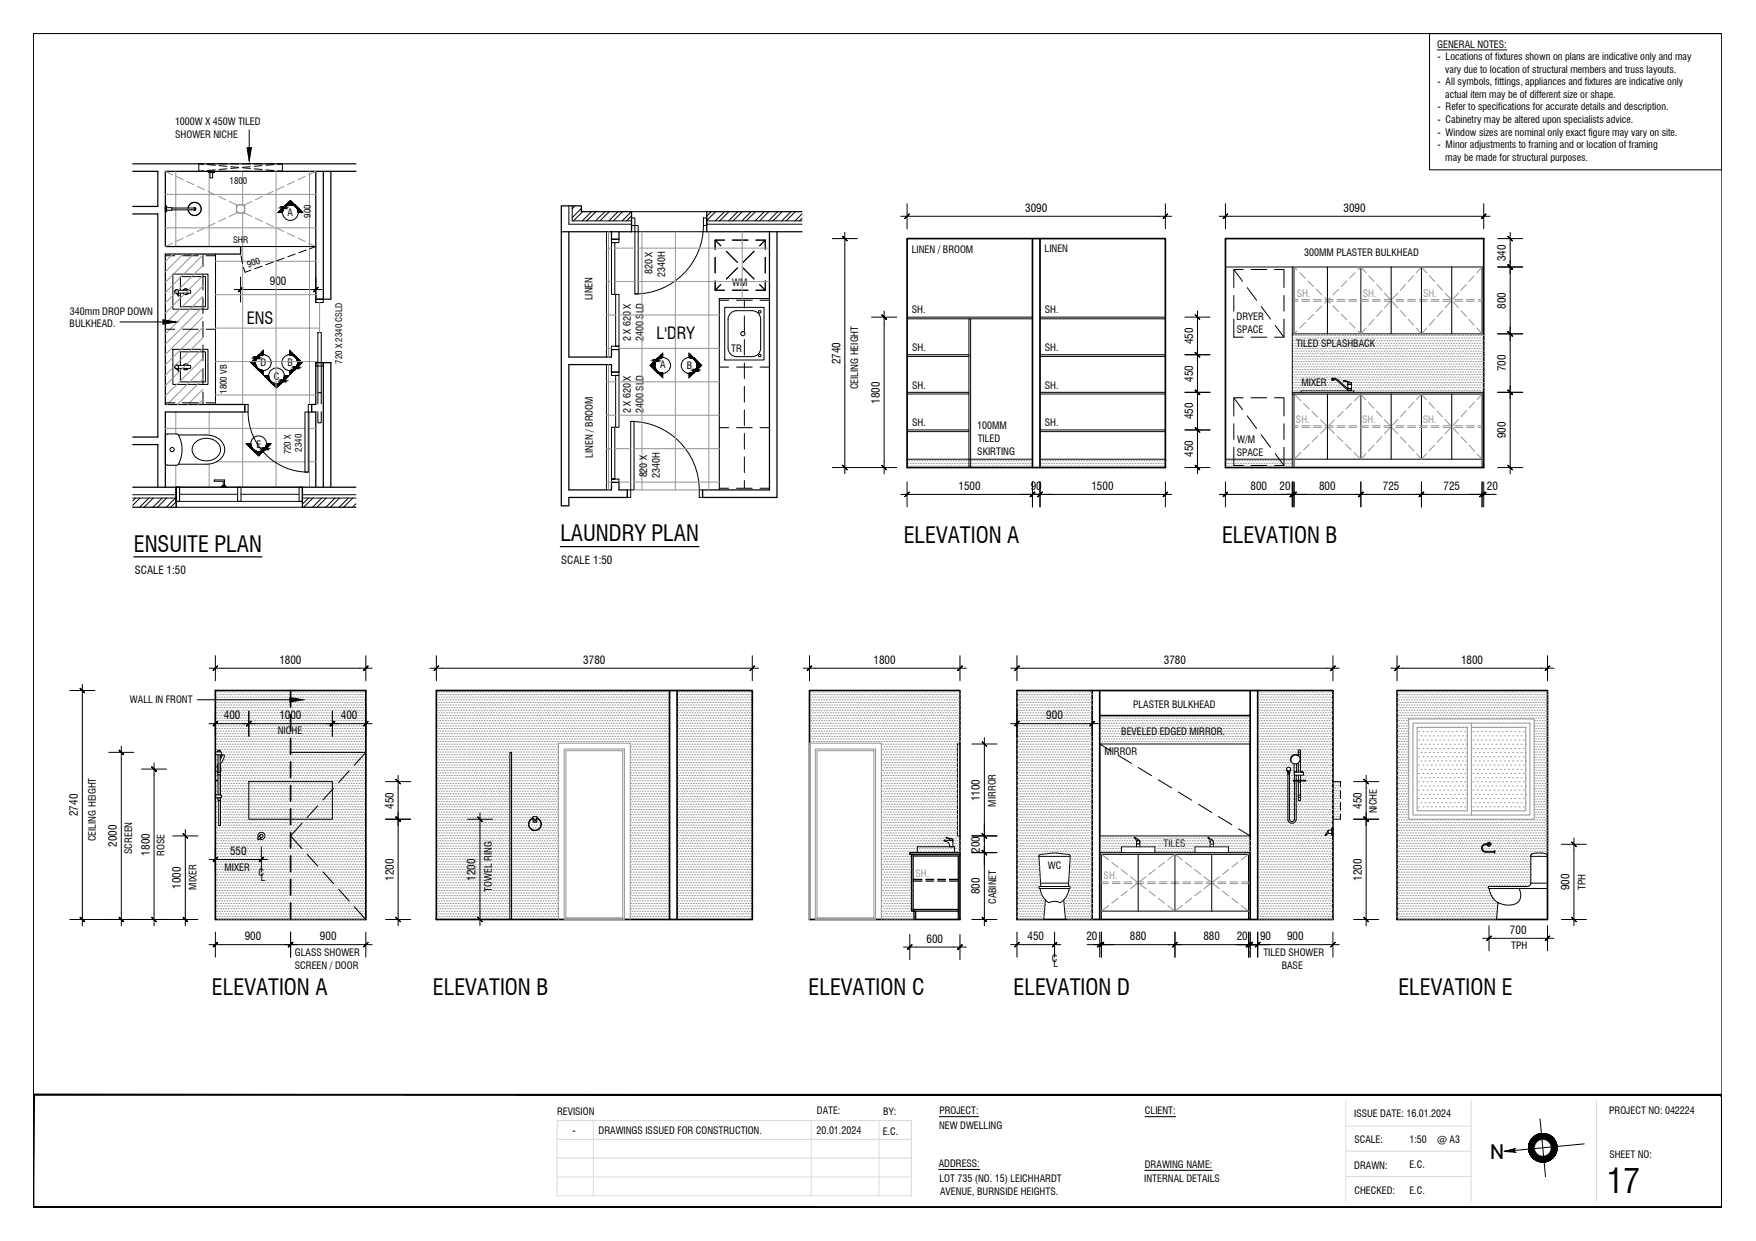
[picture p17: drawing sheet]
<svg xmlns="http://www.w3.org/2000/svg" width="420mm" height="297mm" viewBox="0 0 420 297" stroke-linecap="round" stroke-linejoin="round" font-family="sans-serif">
<defs><g id="words">
<text font-size="8" x="384.5" y="285.6">17</text>
<g font-size="5.3">
<text x="134.1" y="129.6">LAUNDRY PLAN</text>
<text x="216.2" y="129.9">ELEVATION A</text>
<text x="292.4" y="129.9">ELEVATION B</text>
<text x="32" y="132">ENSUITE PLAN</text>
<text x="50.7" y="238.1">ELEVATION A</text>
<text x="103.6" y="238.1">ELEVATION B</text>
<text x="193.5" y="238.1">ELEVATION C</text>
<text x="242.5" y="238.1">ELEVATION D</text>
<text x="334.6" y="238.1">ELEVATION E</text>
</g>
<text font-size="5" x="356.5" y="277.5">N</text>
<g font-size="4">
<text x="59" y="77.5">ENS</text>
<text x="157.1" y="81.1">L'DRY</text>
</g>
<g font-size="2.7">
<text x="245.3" y="50.7">3090</text>
<text x="321.5" y="50.7">3090</text>
<text x="360.3" y="62.5" transform="rotate(-90 360.3 62.5)">340</text>
<text x="64.6" y="68.3">900</text>
<text x="360.3" y="73.9" transform="rotate(-90 360.3 73.9)">800</text>
<text x="285.5" y="82.4" transform="rotate(-90 285.5 82.4)">450</text>
<text x="201.1" y="87.2" transform="rotate(-90 201.1 87.2)">2740</text>
<text x="360.3" y="88.9" transform="rotate(-90 360.3 88.9)">700</text>
<text x="285.5" y="91.4" transform="rotate(-90 285.5 91.4)">450</text>
<text x="210.5" y="96.6" transform="rotate(-90 210.5 96.6)">1800</text>
<text x="285.5" y="100.4" transform="rotate(-90 285.5 100.4)">450</text>
<text x="360.3" y="104.9" transform="rotate(-90 360.3 104.9)">900</text>
<text x="285.5" y="109.4" transform="rotate(-90 285.5 109.4)">450</text>
<text x="229.4" y="117.3">1500</text>
<text x="246.6" y="117.3">90</text>
<text x="261.2" y="117.3">1500</text>
<text x="299.2" y="117.3">800</text>
<text x="306.1" y="117.3">20</text>
<text x="315.6" y="117.3">800</text>
<text x="330.9" y="117.3">725</text>
<text x="345.4" y="117.3">725</text>
<text x="355.8" y="117.3">20</text>
<text x="32.2" y="137.4">SCALE 1:50</text>
<text x="134.3" y="135">SCALE 1:50</text>
<text x="66.8" y="158.9">1800</text>
<text x="139.6" y="158.9">3780</text>
<text x="209" y="158.9">1800</text>
<text x="278.5" y="158.9">3780</text>
<text x="349.6" y="158.9">1800</text>
<text x="53.6" y="172.2">400</text>
<text x="66.8" y="172.2">1000</text>
<text x="81.6" y="172.2">400</text>
<text x="250.4" y="172.2">900</text>
<text x="234.5" y="191.8" transform="rotate(-90 234.5 191.8)">1100</text>
<text x="18.7" y="195.3" transform="rotate(-90 18.7 195.3)">2740</text>
<text x="94.2" y="193.5" transform="rotate(-90 94.2 193.5)">450</text>
<text x="325.8" y="193.5" transform="rotate(-90 325.8 193.5)">450</text>
<text x="28" y="202.7" transform="rotate(-90 28 202.7)">2000</text>
<text x="35.8" y="204.8" transform="rotate(-90 35.8 204.8)">1800</text>
<text x="55.1" y="204.7">550</text>
<text x="234.5" y="204.1" transform="rotate(-90 234.5 204.1)">200</text>
<text x="43.3" y="212.8" transform="rotate(-90 43.3 212.8)">1000</text>
<text x="94.2" y="210.8" transform="rotate(-90 94.2 210.8)">1200</text>
<text x="113.8" y="210.8" transform="rotate(-90 113.8 210.8)">1200</text>
<text x="234.5" y="214.1" transform="rotate(-90 234.5 214.1)">800</text>
<text x="325.8" y="210.8" transform="rotate(-90 325.8 210.8)">1200</text>
<text x="375.5" y="213.1" transform="rotate(-90 375.5 213.1)">900</text>
<text x="58.6" y="225.1">900</text>
<text x="76.6" y="225.1">900</text>
<text x="221.7" y="225.6">600</text>
<text x="245.9" y="225.1">450</text>
<text x="260" y="225.1">20</text>
<text x="270.3" y="225.1">880</text>
<text x="287.9" y="225.1">880</text>
<text x="295.9" y="225.1">20</text>
<text x="301.5" y="225.1">90</text>
<text x="308" y="225.1">900</text>
<text x="361.3" y="223.5">700</text>
</g>
<g font-size="2.4">
<text x="343.9" y="11.4">GENERAL NOTES:</text>
<text x="343.9" y="14.4">- Locations of fixtures shown on plans are indicative only and may</text>
<text x="345.8" y="17.4">vary due to location of structural members and truss layouts.</text>
<text x="343.9" y="20.4">- All symbols, fittings, appliances and fixtures are indicative only</text>
<text x="345.8" y="23.4">actual item may be of different size or shape.</text>
<text x="41.9" y="29.9">1000W X 450W TILED</text>
<text x="343.9" y="26.4">- Refer to specifications for accurate details and description.</text>
<text x="343.9" y="29.5">- Cabinetry may be altered upon specialists advice.</text>
<text x="41.9" y="33">SHOWER NICHE</text>
<text x="343.9" y="32.5">- Window sizes are nominal only exact figure may vary on site.</text>
<text x="343.9" y="35.5">- Minor adjustments to framing and or location of framing</text>
<text x="345.8" y="38.5">may be made for structural purposes.</text>
<text x="68.8" y="51.6">A</text>
<text x="156.2" y="65.6" transform="rotate(-90 156.2 65.6)">820 X</text>
<text x="218.2" y="60.5">LINEN / BROOM</text>
<text x="250" y="60.4">LINEN</text>
<text x="312.1" y="61.3">300MM PLASTER BULKHEAD</text>
<text x="141.7" y="71.9" transform="rotate(-90 141.7 71.9)">LINEN</text>
<text x="159.2" y="66.2" transform="rotate(-90 159.2 66.2)">2340H</text>
<text x="175.2" y="68.5">WM</text>
<text x="16.7" y="75.3">340mm DROP DOWN</text>
<text x="218.2" y="75">SH.</text>
<text x="250" y="75">SH.</text>
<text x="295.9" y="76.6">DRYER</text>
<text x="16.7" y="78.3">BULKHEAD.</text>
<text x="150.9" y="81.7" transform="rotate(-90 150.9 81.7)">2 X 620 X</text>
<text x="153.9" y="81.7" transform="rotate(-90 153.9 81.7)">2400 SLD</text>
<text x="295.9" y="79.6">SPACE</text>
<text x="310.1" y="83">TILED SPLASHBACK</text>
<text x="62.4" y="87.7">D</text>
<text x="68.8" y="87.7">B</text>
<text x="158" y="88.2">A</text>
<text x="164.3" y="88.4">B</text>
<text x="175" y="84.2">TR</text>
<text x="218.2" y="84">SH.</text>
<text x="250" y="84">SH.</text>
<text x="65.5" y="90.9">C</text>
<text x="205.3" y="93.2" transform="rotate(-90 205.3 93.2)">CEILING HEIGHT</text>
<text x="218.2" y="93">SH.</text>
<text x="250" y="93">SH.</text>
<text x="311.4" y="92.4">MIXER</text>
<text x="150.9" y="98.9" transform="rotate(-90 150.9 98.9)">2 X 620 X</text>
<text x="153.9" y="98.9" transform="rotate(-90 153.9 98.9)">2400 SLD</text>
<text x="61.4" y="107.1">E</text>
<text x="218.2" y="102">SH.</text>
<text x="233.8" y="102.8">100MM</text>
<text x="233.9" y="105.8">TILED</text>
<text x="250" y="102">SH.</text>
<text x="296" y="106">W/M</text>
<text x="141.9" y="109.6" transform="rotate(-90 141.9 109.6)">LINEN / BROOM</text>
<text x="233.8" y="108.8">SKIRTING</text>
<text x="295.9" y="109">SPACE</text>
<text x="154.9" y="114.3" transform="rotate(-90 154.9 114.3)">820 X</text>
<text x="157.9" y="114.3" transform="rotate(-90 157.9 114.3)">2340H</text>
<text x="31.1" y="168.3">WALL IN FRONT</text>
<text x="271.1" y="169.4">PLASTER BULKHEAD</text>
<text x="66.5" y="175.7">NICHE</text>
<text x="268.3" y="175.8">BEVELED EDGED MIRROR.</text>
<text x="264.2" y="180.8">MIRROR</text>
<text x="238.3" y="193.1" transform="rotate(-90 238.3 193.1)">MIRROR</text>
<text x="329.5" y="194.7" transform="rotate(-90 329.5 194.7)">NICHE</text>
<text x="22.9" y="201.4" transform="rotate(-90 22.9 201.4)">CEILING HEIGHT</text>
<text x="278.4" y="202.8">TILES</text>
<text x="31.6" y="204.5" transform="rotate(-90 31.6 204.5)">SCREEN</text>
<text x="39.3" y="204.8" transform="rotate(-90 39.3 204.8)">ROSE</text>
<text x="53.7" y="208.4">MIXER</text>
<text x="61.8" y="209.7">C</text>
<text x="250.7" y="208.1">WC</text>
<text x="47" y="213" transform="rotate(-90 47 213)">MIXER</text>
<text x="62.4" y="210.9">L</text>
<text x="117.7" y="213.4" transform="rotate(-90 117.7 213.4)">TOWEL RING</text>
<text x="379.4" y="213" transform="rotate(-90 379.4 213)">TPH</text>
<text x="238.4" y="216.4" transform="rotate(-90 238.4 216.4)">CABINET</text>
<text x="361.6" y="227.2">TPH</text>
<text x="70.6" y="228.9">GLASS SHOWER</text>
<text x="70.6" y="232">SCREEN / DOOR</text>
<text x="251.7" y="230.3">C</text>
<text x="252" y="231.4">L</text>
<text x="302.3" y="228.9">TILED SHOWER</text>
<text x="306.7" y="232">BASE</text>
<text x="133.3" y="266.8">REVISION</text>
<text x="195.5" y="266.8">DATE:</text>
<text x="211.3" y="266.8">BY:</text>
<text x="224.8" y="266.7">PROJECT:</text>
<text x="274" y="266.7">CLIENT:</text>
<text x="324" y="267.4">ISSUE DATE: 16.01.2024</text>
<text x="385" y="266.7">PROJECT NO: 042224</text>
<text x="137" y="271.5">-</text>
<text x="143.2" y="271.5">DRAWINGS ISSUED FOR CONSTRUCTION.</text>
<text x="195.4" y="271.5">20.01.2024</text>
<text x="211.2" y="271.6">E.C.</text>
<text x="224.7" y="270.3">NEW DWELLING</text>
<text x="324.1" y="273.5">SCALE:</text>
<text x="337.2" y="273.5">1:50</text>
<text x="343.9" y="273.5">@ A3</text>
<text x="224.6" y="279.4">ADDRESS:</text>
<text x="273.9" y="279.6">DRAWING NAME:</text>
<text x="324" y="279.7">DRAWN:</text>
<text x="337.2" y="279.7">E.C.</text>
<text x="385.1" y="277.2">SHEET NO:</text>
<text x="224.8" y="283">LOT 735 (NO. 15) LEICHHARDT</text>
<text x="224.9" y="286.1">AVENUE, BURNSIDE HEIGHTS.</text>
<text x="273.8" y="283">INTERNAL DETAILS</text>
<text x="324.1" y="285.7">CHECKED:</text>
<text x="337.2" y="285.7">E.C.</text>
</g>
<g font-size="2.4" fill="#989898">
<text x="310.3" y="71">SH.</text>
<text x="326.1" y="71">SH.</text>
<text x="340.5" y="71">SH.</text>
<text x="310.1" y="101.3">SH.</text>
<text x="325.9" y="101.3">SH.</text>
<text x="340.4" y="101.3">SH.</text>
<text x="219" y="209.9">SH.</text>
<text x="264.1" y="210.4">SH.</text>
</g>
<g font-size="2.1">
<text x="54.9" y="44">1800</text>
<text x="74.4" y="52.1" transform="rotate(-90 74.4 52.1)">900</text>
<text x="55.8" y="58.1">SHR</text>
<text x="59.4" y="64" transform="rotate(-19 59.4 64)">900</text>
<text x="81.9" y="87.1" transform="rotate(-90 81.9 87.1)">720 X 2340 CSLD</text>
<text x="54.2" y="94.3" transform="rotate(-90 54.2 94.3)">1800 VB</text>
<text x="69.6" y="108.8" transform="rotate(-90 69.6 108.8)">720 X</text>
<text x="72.2" y="108.1" transform="rotate(-90 72.2 108.1)">2340</text>
</g>
</g></defs>
<!-- layer: XREF1|GRD-LABELS -->
<path d="M32 133.3h30.7M134.1 130.8h33.1" fill="none" stroke="#000" stroke-width=".3"/>
<!-- layer: XREF1|GRD-TXTNT -->
<g fill="#000" stroke="#000" stroke-width=".24">
<path d="M69.5 48l1 1h-2.1zM62 88.7h1zM63 83.9v1h-1zM65.1 91.8h2.1l-1 1.1zM69.3 83.9l1 1h-1zM69.4 88.7h.9zM157.5 89.3h1.1zM157.5 85.6l1.1-1v1zM164.9 84.6l1 1h-1zM164.9 89.3h1zM60.9 108.1h2l-1 1z"/>
<path d="M66.6 50.8l1 .1zM66.6 50.8l1 .1z"/>
<path d="M66.7 50.7h.9zM66.7 50.7l.9 .1z"/>
<path d="M66.8 50.7h.8zM66.7 50.7h.9z"/>
<path d="M66.8 50.6h.8zM66.8 50.6l.8 .1z"/>
<path d="M66.9 50.5h.7zM66.9 50.5l.7 .1z"/>
<path d="M67 50.5h.6zM67 50.5h.6z"/>
<path d="M67 50.4h.7zM67 50.4l.6 .1z"/>
<path d="M67.1 50.3h.6zM67 50.4h.7z"/>
<path d="M67.2 50.3h.5zM67.2 50.3h.5z"/>
<path d="M67.2 50.2h.5zM67.2 50.2l.5 .1z"/>
<path d="M67.3 50.1h.4zM67.3 50.1l.4 .1z"/>
<path d="M67.4 50.1h.4zM67.4 50.1h.3z"/>
<path d="M67.4 50h.4zM67.4 50.1h.4z"/>
<path d="M67.5 50h.3zM67.4 50h.4z"/>
<path d="M67.5 49.9h.4zM67.5 49.9l.3 .1z"/>
<path d="M67.6 49.8h.3zM67.6 49.8l.3 .1z"/>
<path d="M67.7 49.8h.2zM67.7 49.8h.2z"/>
<path d="M67.7 49.7h.3zM67.7 49.7l.2 .1z"/>
<path d="M67.8 49.7h.2zM67.8 49.7h.2z"/>
<path d="M67.8 49.6h.3zM67.8 49.6l.2 .1z"/>
<path d="M67.9 49.6h.2zM67.9 49.6h.2z"/>
<path d="M67.9 49.5h.3zM67.9 49.5l.2 .1z"/>
<path d="M68 49.5h.2zM68 49.5h.2z"/>
<path d="M68 49.4h.3zM68 49.4l.2 .1z"/>
<path d="M68.1 49.4h.2zM68.1 49.4h.2z"/>
<path d="M68.1 49.3h.3zM68.1 49.4h.2z"/>
<path d="M68.1 49.3h.3zM68.1 49.3h.3z"/>
<path d="M68.2 49.3h.3zM68.2 49.3h.2z"/>
<path d="M68.2 49.2h.4zM68.2 49.3h.3z"/>
<path d="M68.2 49.2h.4zM68.2 49.2h.4z"/>
<path d="M68.3 49.2h.4zM68.2 49.2h.4z"/>
<path d="M68.3 49.1h.4zM68.3 49.1l.4 .1z"/>
<path d="M68.3 49.1h.5zM68.3 49.1h.4z"/>
<path d="M68.3 49.1h.6zM68.3 49.1h.5z"/>
<path d="M68.4 49.1h.5zM68.4 49.1h.5z"/>
<path d="M68.4 49.1h.6zM68.4 49.1h.5z"/>
<path d="M68.4 49h.7zM68.4 49l.6 .1z"/>
<path d="M68.4 49h.7zM68.4 49h.7z"/>
<path d="M68.4 49h.8zM68.4 49h.7z"/>
<path d="M68.4 49h.9zM68.4 49h.8z"/>
<path d="M68.4 49h.9zM68.4 49h.9z"/>
<path d="M68.4 49h1zM68.4 49h.9z"/>
<path d="M68.4 49h1.1zM68.4 49h1z"/>
<path d="M69.5 49h1zM69.5 49h1z"/>
<path d="M69.5 49h1zM69.5 49h1z"/>
<path d="M69.6 49h.9zM69.6 49h.9z"/>
<path d="M69.7 49h.8zM69.7 49h.8z"/>
<path d="M69.7 49h.8zM69.7 49h.8z"/>
<path d="M69.8 49h.8zM69.8 49h.8z"/>
<path d="M69.9 49l.7 .1zM69.9 49l.7 .1z"/>
<path d="M70 49.1h.6zM70 49.1h.6z"/>
<path d="M70 49.1h.6zM70 49.1h.6z"/>
<path d="M70.1 49.1h.5zM70.1 49.1h.5z"/>
<path d="M70.1 49.1h.6zM70.1 49.1h.6z"/>
<path d="M70.2 49.1l.5 .1zM70.2 49.1l.5 .1z"/>
<path d="M70.3 49.2h.4zM70.3 49.2h.4z"/>
<path d="M70.3 49.2h.4zM70.3 49.2h.4z"/>
<path d="M70.4 49.2l.4 .1zM70.4 49.2l.4 .1z"/>
<path d="M70.5 49.3h.3zM70.5 49.3h.3z"/>
<path d="M70.5 49.3h.4zM70.5 49.3h.4z"/>
<path d="M70.6 49.3l.3 .1zM70.6 49.3l.3 .1z"/>
<path d="M70.6 49.4h.3zM70.6 49.4h.3z"/>
<path d="M70.7 49.4l.3 .1zM70.7 49.4l.3 .1z"/>
<path d="M70.7 49.5h.3zM70.7 49.5h.3z"/>
<path d="M70.8 49.5l.3 .1zM70.8 49.5l.3 .1z"/>
<path d="M70.8 49.6h.3zM70.8 49.6h.3z"/>
<path d="M70.9 49.6l.3 .1zM70.9 49.6l.3 .1z"/>
<path d="M70.9 49.7h.3zM70.9 49.7h.3z"/>
<path d="M71 49.7l.3 .1zM71 49.7l.3 .1z"/>
<path d="M71 49.8h.3zM71 49.8h.3z"/>
<path d="M71 49.8l.4 .1zM71 49.8l.4 .1z"/>
<path d="M71.1 49.9l.4 .1zM71.1 49.9l.4 .1z"/>
<path d="M71.1 50h.4zM71.1 50h.4z"/>
<path d="M71.1 50l.5 .1zM71.1 50l.5 .1z"/>
<path d="M71.2 50.1h.5zM71.2 50.1h.5z"/>
<path d="M71.2 50.1l.5 .1zM71.2 50.1l.5 .1z"/>
<path d="M71.2 50.2l.6 .1zM71.2 50.2l.6 .1z"/>
<path d="M71.3 50.3h.5zM71.3 50.3h.5z"/>
<path d="M71.3 50.3l.6 .1zM71.3 50.3l.6 .1z"/>
<path d="M71.3 50.4l.7 .1zM71.3 50.4l.7 .1z"/>
<path d="M71.3 50.5h.7zM71.3 50.5h.7z"/>
<path d="M71.3 50.5l.8 .1zM71.3 50.5l.8 .1z"/>
<path d="M71.3 50.6l.9 .1zM71.3 50.6l.9 .1z"/>
<path d="M71.3 50.7h.9zM71.3 50.7h.9z"/>
<path d="M71.4 50.7l.9 .1zM71.4 50.7l.9 .1z"/>
<path d="M71.4 50.8l1 .1zM71.4 50.8l1 .1z"/>
<path d="M60.1 86.8l1 .1zM60.1 86.8l1 .1z"/>
<path d="M60.2 86.7l.9 .1zM60.2 86.7l.9 .1z"/>
<path d="M60.2 86.9h.9zM60.2 86.9h.9z"/>
<path d="M60.2 86.7h.9zM60.2 86.7h.9z"/>
<path d="M60.2 86.9l.9 .1zM60.2 86.9l.9 .1z"/>
<path d="M60.3 86.6h.8zM60.3 86.6l.8 .1z"/>
<path d="M60.3 87l.8 .1zM60.3 87l.8 .1z"/>
<path d="M60.4 86.5h.7zM60.4 86.5l.7 .1z"/>
<path d="M60.4 87.1h.7zM60.4 87.1h.7z"/>
<path d="M60.4 86.5h.7zM60.4 86.5h.7z"/>
<path d="M60.4 87.1l.8 .1zM60.4 87.1l.8 .1z"/>
<path d="M60.5 86.4h.7zM60.5 86.4l.6 .1z"/>
<path d="M60.5 87.2l.7 .1zM60.5 87.2l.7 .1z"/>
<path d="M60.6 86.3h.6zM60.6 86.3l.6 .1z"/>
<path d="M60.6 87.3h.6zM60.6 87.3h.6z"/>
<path d="M60.6 86.3h.6zM60.6 86.3h.6z"/>
<path d="M60.6 87.3l.6 .1zM60.6 87.3l.6 .1z"/>
<path d="M60.7 86.2h.5zM60.6 86.3h.6z"/>
<path d="M60.7 87.4l.5 .1zM60.7 87.4l.5 .1z"/>
<path d="M60.8 86.1h.4zM60.8 86.1l.4 .1z"/>
<path d="M60.8 87.5h.5zM60.8 87.5h.5z"/>
<path d="M60.8 86.1h.5zM60.8 86.1h.4z"/>
<path d="M60.8 87.5l.5 .1zM60.8 87.5l.5 .1z"/>
<path d="M60.9 86h.4zM60.9 86l.4 .1z"/>
<path d="M60.9 87.6l.4 .1zM60.9 87.6l.4 .1z"/>
<path d="M60.9 85.9h.4zM60.9 85.9l.4 .1z"/>
<path d="M60.9 87.7h.5zM60.9 87.7h.5z"/>
<path d="M61 85.9h.4zM60.9 85.9h.4z"/>
<path d="M61 87.7l.4 .1zM61 87.7l.4 .1z"/>
<path d="M61.1 85.8h.3zM61.1 85.8l.3 .1z"/>
<path d="M61.1 87.8h.3zM61.1 87.8h.3z"/>
<path d="M61.1 85.8h.3zM61.1 85.8h.3z"/>
<path d="M61.1 87.8l.4 .1zM61.1 87.8l.4 .1z"/>
<path d="M61.2 85.7h.3zM61.2 85.7l.2 .1z"/>
<path d="M61.2 87.9h.3zM61.2 87.9h.3z"/>
<path d="M61.2 85.6h.3zM61.2 85.7h.3z"/>
<path d="M61.2 87.9l.4 .1zM61.2 87.9l.4 .1z"/>
<path d="M61.3 85.6h.3zM61.3 85.6h.2z"/>
<path d="M61.3 88l.3 .1zM61.3 88l.3 .1z"/>
<path d="M61.3 85.5h.3zM61.3 85.5l.3 .1z"/>
<path d="M61.3 88.1h.3zM61.3 88.1h.3z"/>
<path d="M61.4 85.5h.2zM61.4 85.5h.2z"/>
<path d="M61.4 88.1l.3 .1zM61.4 88.1l.3 .1z"/>
<path d="M61.4 85.4h.3zM61.4 85.4l.2 .1z"/>
<path d="M61.4 88.2h.3zM61.4 88.2h.3z"/>
<path d="M61.5 85.4h.2zM61.5 85.4h.2z"/>
<path d="M61.5 88.2h.3zM61.5 88.2h.3z"/>
<path d="M61.5 85.4h.3zM61.5 85.4h.2z"/>
<path d="M61.5 88.2l.3 .1zM61.5 88.2l.3 .1z"/>
<path d="M61.6 85.3h.2zM61.5 85.4h.3z"/>
<path d="M61.6 88.3h.3zM61.6 88.3h.3z"/>
<path d="M61.6 85.3h.3zM61.6 85.3h.2z"/>
<path d="M61.6 88.3l.4 .1zM61.6 88.3l.4 .1z"/>
<path d="M61.7 85.2h.3zM61.7 85.2l.2 .1z"/>
<path d="M61.7 88.4h.3zM61.7 88.4h.3z"/>
<path d="M62 88.7h1zM62 88.7h1v1z"/>
<path d="M61.7 85.2h.3zM61.7 85.2h.3z"/>
<path d="M61.7 88.4h.4zM61.7 88.4h.4z"/>
<path d="M61.7 85.2h.4zM61.7 85.2h.3z"/>
<path d="M61.7 88.4l.4 .1zM61.7 88.4l.4 .1z"/>
<path d="M61.8 85.1h.3zM61.8 85.1l.3 .1z"/>
<path d="M61.8 88.5h.4zM61.8 88.5h.4z"/>
<path d="M61.8 85.1h.4zM61.8 85.1h.3z"/>
<path d="M61.8 88.5h.5zM61.8 88.5h.5z"/>
<path d="M61.8 85.1h.5zM61.8 85.1h.4z"/>
<path d="M61.8 88.5l.5 .1zM61.8 88.5l.5 .1z"/>
<path d="M61.8 85h.5zM61.8 85l.5 .1z"/>
<path d="M61.8 88.6h.6zM61.8 88.6h.6z"/>
<path d="M61.9 85h.5zM61.8 85h.5z"/>
<path d="M61.9 88.6h.6zM61.9 88.6h.6z"/>
<path d="M61.9 85h.6zM61.9 85h.5z"/>
<path d="M61.9 88.6h.6zM61.9 88.6h.6z"/>
<path d="M61.9 85h.6zM61.9 85h.6z"/>
<path d="M61.9 88.6h.7zM61.9 88.6h.7z"/>
<path d="M61.9 85h.7zM61.9 85h.6z"/>
<path d="M61.9 88.6h.8zM61.9 88.6h.8z"/>
<path d="M61.9 84.9h.8zM61.9 84.9l.7 .1z"/>
<path d="M61.9 88.6l.8 .1zM61.9 88.6l.8 .1z"/>
<path d="M61.9 84.9h.8zM61.9 84.9h.8z"/>
<path d="M61.9 88.7h.9zM61.9 88.7h.9z"/>
<path d="M62 84.9h.8zM61.9 84.9h.8z"/>
<path d="M62 88.7h.9zM62 88.7h.9z"/>
<path d="M62 84.9h.9zM62 84.9h.8z"/>
<path d="M62 88.7h.9zM62 88.7h.9z"/>
<path d="M62 84.9h.9zM62 84.9h.9z"/>
<path d="M62 84.9h1zM62 84.9h.9z"/>
<path d="M63.2 90h1.1zM63.2 90h1.1z"/>
<path d="M63.3 90l1 .1zM63.3 90l1 .1z"/>
<path d="M63.4 90.1l.9 .1zM63.4 90.1l.9 .1z"/>
<path d="M63.5 90.2h.8zM63.5 90.2h.8z"/>
<path d="M63.5 90.2l.8 .1zM63.5 90.2l.8 .1z"/>
<path d="M63.6 90.3l.7 .1zM63.6 90.3l.7 .1z"/>
<path d="M63.7 90.4h.6zM63.7 90.4h.6z"/>
<path d="M63.7 90.4l.7 .1zM63.7 90.4l.7 .1z"/>
<path d="M63.8 90.5l.6 .1zM63.8 90.5l.6 .1z"/>
<path d="M63.9 90.6h.5zM63.9 90.6h.5z"/>
<path d="M63.9 90.6l.5 .1zM63.9 90.6l.5 .1z"/>
<path d="M64 90.7l.5 .1zM64 90.7l.5 .1z"/>
<path d="M64 90.8h.5zM64 90.8h.5z"/>
<path d="M64.1 90.8l.4 .1zM64.1 90.8l.4 .1z"/>
<path d="M64.2 90.9h.4zM64.2 90.9h.4z"/>
<path d="M64.2 90.9l.4 .1zM64.2 90.9l.4 .1z"/>
<path d="M64.3 91l.3 .1zM64.3 91l.3 .1z"/>
<path d="M64.3 91.1h.4zM64.3 91.1h.4z"/>
<path d="M64.4 91.1l.3 .1zM64.4 91.1l.3 .1z"/>
<path d="M64.4 91.2h.4zM64.4 91.2h.4z"/>
<path d="M64.5 91.2l.3 .1zM64.5 91.2l.3 .1z"/>
<path d="M64.6 91.3h.3zM64.6 91.3h.3z"/>
<path d="M64.6 91.3l.3 .1zM64.6 91.3l.3 .1z"/>
<path d="M64.6 91.4h.4zM64.6 91.4h.4z"/>
<path d="M64.7 91.4h.3zM64.7 91.4h.3z"/>
<path d="M64.7 91.4l.4 .1zM64.7 91.4l.4 .1z"/>
<path d="M64.8 91.5h.3zM64.8 91.5h.3z"/>
<path d="M64.8 91.5l.4 .1zM64.8 91.5l.4 .1z"/>
<path d="M64.9 91.6h.3zM64.9 91.6h.3z"/>
<path d="M64.9 91.6h.4zM64.9 91.6h.4z"/>
<path d="M64.9 91.6l.5 .1zM64.9 91.6l.5 .1z"/>
<path d="M64.9 91.7h.5zM64.9 91.7h.5z"/>
<path d="M65 91.7h.5zM65 91.7h.5z"/>
<path d="M65 91.7h.5zM65 91.7h.5z"/>
<path d="M65 91.7l.6 .1zM65 91.7l.6 .1z"/>
<path d="M65 91.8h.7zM65 91.8h.7z"/>
<path d="M65.1 91.8h.6zM65.1 91.8h.6z"/>
<path d="M65.1 91.8h.7zM65.1 91.8h.7z"/>
<path d="M65.1 91.8h.8zM65.1 91.8h.8z"/>
<path d="M65.1 91.8h.8zM65.1 91.8h.8z"/>
<path d="M65.1 91.8h.9zM65.1 91.8h.9z"/>
<path d="M65.1 91.8h1zM65.1 91.8h1z"/>
<path d="M65.1 91.8h1.1zM65.1 91.8h1.1z"/>
<path d="M66.2 91.8h1zM66.2 91.8h1z"/>
<path d="M66.3 91.8h.9zM66.2 91.8h1z"/>
<path d="M66.4 91.8h.8zM66.3 91.8h.9z"/>
<path d="M66.4 91.8h.8zM66.4 91.8h.8z"/>
<path d="M66.5 91.8h.7zM66.4 91.8h.8z"/>
<path d="M66.6 91.8h.6zM66.5 91.8h.7z"/>
<path d="M66.6 91.8h.6zM66.6 91.8h.6z"/>
<path d="M66.7 91.8h.6zM66.6 91.8h.6z"/>
<path d="M66.8 91.7h.5zM66.7 91.8h.6z"/>
<path d="M66.8 91.7h.5zM66.8 91.7h.5z"/>
<path d="M66.9 91.7h.4zM66.8 91.7h.5z"/>
<path d="M67 91.7h.4zM66.9 91.7h.4z"/>
<path d="M67 91.6h.4zM67 91.7h.4z"/>
<path d="M67.1 91.6h.3zM67 91.6h.4z"/>
<path d="M67.1 91.6h.4zM67.1 91.6h.3z"/>
<path d="M67.2 91.5h.3zM67.1 91.6h.4z"/>
<path d="M67.3 91.5h.2zM67.2 91.5h.3z"/>
<path d="M67.3 91.4h.3zM67.3 91.5h.2z"/>
<path d="M67.4 91.4h.2zM67.3 91.4h.3z"/>
<path d="M67.4 91.4h.3zM67.4 91.4h.2z"/>
<path d="M67.5 91.3h.2zM67.4 91.4h.3z"/>
<path d="M67.5 91.3h.3zM67.5 91.3h.2z"/>
<path d="M67.6 91.2h.2zM67.6 91.2l.2 .1z"/>
<path d="M67.6 91.2h.3zM67.6 91.2h.2z"/>
<path d="M67.6 91.1h.3zM67.6 91.1l.3 .1z"/>
<path d="M67.7 91.1h.3zM67.7 91.1h.2z"/>
<path d="M67.7 91h.3zM67.7 91l.3 .1z"/>
<path d="M67.8 90.9h.3zM67.8 90.9l.2 .1z"/>
<path d="M67.8 90.9h.3zM67.8 90.9h.3z"/>
<path d="M67.8 90.8h.4zM67.8 90.8l.3 .1z"/>
<path d="M67.9 90.8h.4zM67.9 90.8h.3z"/>
<path d="M67.9 90.7h.4zM67.9 90.7l.4 .1z"/>
<path d="M67.9 90.6h.5zM67.9 90.6l.4 .1z"/>
<path d="M67.9 90.6h.6zM67.9 90.6h.5z"/>
<path d="M68 90.5h.5zM68 90.5l.5 .1z"/>
<path d="M68 90.4h.6zM68 90.4l.5 .1z"/>
<path d="M68 90.4h.7zM68 90.4h.6z"/>
<path d="M68 90.3h.7zM68 90.3l.7 .1z"/>
<path d="M68 90.2h.8zM68 90.2l.7 .1z"/>
<path d="M68 90.2h.9zM68 90.2h.8z"/>
<path d="M68 90.1h.9zM68 90.1l.9 .1z"/>
<path d="M68 90h1zM68 90l.9 .1z"/>
<path d="M68 90h1.1zM68 90h1z"/>
<path d="M69.3 88.7h1zM69.3 88.7h1l-1 1z"/>
<path d="M69.3 84.9h1zM69.3 84.9h1z"/>
<path d="M69.4 84.9h.9zM69.4 84.9h.9z"/>
<path d="M69.5 84.9h.9zM69.5 84.9h.9z"/>
<path d="M69.5 88.7h.8zM69.4 88.7h.9z"/>
<path d="M69.5 84.9h.9zM69.5 84.9h.9z"/>
<path d="M69.5 88.7h.9zM69.5 88.7h.8z"/>
<path d="M69.6 84.9h.8zM69.6 84.9h.8z"/>
<path d="M69.6 88.7h.8zM69.5 88.7h.9z"/>
<path d="M69.7 84.9l.7 .1zM69.7 84.9l.7 .1z"/>
<path d="M69.7 88.6h.7zM69.6 88.7h.8z"/>
<path d="M69.7 85h.7zM69.7 85h.7z"/>
<path d="M69.7 88.6h.7zM69.7 88.6h.7z"/>
<path d="M69.8 85h.6zM69.8 85h.6z"/>
<path d="M69.8 88.6h.6zM69.7 88.6h.7z"/>
<path d="M69.9 85h.5zM69.9 85h.5z"/>
<path d="M69.9 88.6h.5zM69.8 88.6h.6z"/>
<path d="M69.9 85h.6zM69.9 85h.6z"/>
<path d="M69.9 88.6h.5zM69.9 88.6h.5z"/>
<path d="M70 85l.5 .1zM70 85l.5 .1z"/>
<path d="M70 88.6h.5zM69.9 88.6h.5z"/>
<path d="M70.1 85.1h.4zM70.1 85.1h.4z"/>
<path d="M70.1 88.5h.4zM70 88.6h.5z"/>
<path d="M70.1 85.1h.5zM70.1 85.1h.5z"/>
<path d="M70.1 88.5h.4zM70.1 88.5h.4z"/>
<path d="M70.2 85.1l.4 .1zM70.2 85.1l.4 .1z"/>
<path d="M70.2 88.5h.4zM70.1 88.5h.4z"/>
<path d="M70.2 85.2h.4zM70.2 85.2h.4z"/>
<path d="M70.2 88.4h.4zM70.2 88.5h.4z"/>
<path d="M70.3 85.2h.4zM70.3 85.2h.4z"/>
<path d="M70.3 88.4h.3zM70.2 88.4h.4z"/>
<path d="M70.4 85.2l.3 .1zM70.4 85.2l.3 .1z"/>
<path d="M70.4 88.4h.3zM70.3 88.4h.3z"/>
<path d="M70.4 85.3h.3zM70.4 85.3h.3z"/>
<path d="M70.4 88.3h.3zM70.4 88.4h.3z"/>
<path d="M70.5 85.3l.3 .1zM70.5 85.3l.3 .1z"/>
<path d="M70.5 88.3h.2zM70.4 88.3h.3z"/>
<path d="M70.5 85.4h.3zM70.5 85.4h.3z"/>
<path d="M70.5 88.2h.3zM70.5 88.3h.2z"/>
<path d="M70.6 85.4h.3zM70.6 85.4h.3z"/>
<path d="M70.6 88.2h.2zM70.5 88.2h.3z"/>
<path d="M70.6 85.4l.3 .1zM70.6 85.4l.3 .1z"/>
<path d="M70.6 88.2h.3zM70.6 88.2h.2z"/>
<path d="M70.7 85.5h.3zM70.7 85.5h.3z"/>
<path d="M70.7 88.1h.2zM70.7 88.1l.2 .1z"/>
<path d="M70.7 85.5l.3 .1zM70.7 85.5l.3 .1z"/>
<path d="M70.7 88.1h.3zM70.7 88.1h.2z"/>
<path d="M70.8 85.6h.3zM70.8 85.6h.3z"/>
<path d="M70.8 88h.2zM70.8 88l.2 .1z"/>
<path d="M70.8 85.6l.3 .1zM70.8 85.6l.3 .1z"/>
<path d="M70.8 87.9h.3zM70.8 87.9l.2 .1z"/>
<path d="M70.8 85.7l.4 .1zM70.8 85.7l.4 .1z"/>
<path d="M70.8 87.9h.3zM70.8 87.9h.3z"/>
<path d="M70.9 85.8h.3zM70.9 85.8h.3z"/>
<path d="M70.9 87.8h.3zM70.9 87.8l.2 .1z"/>
<path d="M70.9 85.8l.4 .1zM70.9 85.8l.4 .1z"/>
<path d="M70.9 87.8h.3zM70.9 87.8h.3z"/>
<path d="M71 85.9h.4zM71 85.9h.4z"/>
<path d="M71 87.7h.3zM71 87.7l.2 .1z"/>
<path d="M71 85.9l.4 .1zM71 85.9l.4 .1z"/>
<path d="M71 87.7h.4zM71 87.7h.3z"/>
<path d="M71 86l.5 .1zM71 86l.5 .1z"/>
<path d="M71 87.6h.4zM71 87.6l.4 .1z"/>
<path d="M71 86.1h.6zM71 86.1h.6z"/>
<path d="M71 87.5h.5zM71 87.5l.4 .1z"/>
<path d="M71.1 86.1l.5 .1zM71.1 86.1l.5 .1z"/>
<path d="M71.1 87.5h.5zM71.1 87.5h.4z"/>
<path d="M71.1 86.2l.6 .1zM71.1 86.2l.6 .1z"/>
<path d="M71.1 87.4h.5zM71.1 87.4l.5 .1z"/>
<path d="M71.1 86.3h.6zM71.1 86.3h.6z"/>
<path d="M71.1 87.3h.6zM71.1 87.3l.5 .1z"/>
<path d="M71.1 86.3l.7 .1zM71.1 86.3l.7 .1z"/>
<path d="M71.1 87.3h.6zM71.1 87.3h.6z"/>
<path d="M71.2 86.4l.7 .1zM71.2 86.4l.7 .1z"/>
<path d="M71.2 87.2h.6zM71.2 87.2l.5 .1z"/>
<path d="M71.2 86.5h.8zM71.2 86.5h.8z"/>
<path d="M71.2 87.1h.7zM71.2 87.1l.6 .1z"/>
<path d="M71.2 86.5l.8 .1zM71.2 86.5l.8 .1z"/>
<path d="M71.2 87.1h.8zM71.2 87.1h.7z"/>
<path d="M71.2 86.6l.9 .1zM71.2 86.6l.9 .1z"/>
<path d="M71.2 87h.8zM71.2 87l.8 .1z"/>
<path d="M71.2 86.7h1zM71.2 86.7h1z"/>
<path d="M71.2 86.9h.9zM71.2 86.9l.8 .1z"/>
<path d="M71.2 86.7l1 .1zM71.2 86.7l1 .1z"/>
<path d="M71.2 86.9h1zM71.2 86.9h.9z"/>
<path d="M71.2 86.8h1zM71.2 86.8l1 .1z"/>
<path d="M155.6 87.5h1.1zM155.6 87.5h1.1z"/>
<path d="M155.7 87.4l1 .1zM155.6 87.5h1.1z"/>
<path d="M155.7 87.5l1 .1zM155.7 87.5l1 .1z"/>
<path d="M155.8 87.3h.9zM155.7 87.4h1z"/>
<path d="M155.8 87.6l.9 .1zM155.8 87.6l.9 .1z"/>
<path d="M155.9 87.3h.8zM155.9 87.3h.8z"/>
<path d="M155.9 87.7h.8zM155.9 87.7h.8z"/>
<path d="M155.9 87.2h.8zM155.9 87.3h.8z"/>
<path d="M155.9 87.7l.8 .1zM155.9 87.7l.8 .1z"/>
<path d="M156 87.1h.7zM156 87.1l.7 .1z"/>
<path d="M156 87.8l.7 .1zM156 87.8l.7 .1z"/>
<path d="M156.1 87.1h.6zM156.1 87.1h.6z"/>
<path d="M156.1 87.9h.6zM156.1 87.9h.6z"/>
<path d="M156.1 87h.6zM156.1 87l.6 .1z"/>
<path d="M156.1 87.9l.7 .1zM156.1 87.9l.7 .1z"/>
<path d="M156.2 86.9h.6zM156.1 87h.6z"/>
<path d="M156.2 88l.6 .1zM156.2 88l.6 .1z"/>
<path d="M156.3 86.9h.5zM156.2 86.9h.6z"/>
<path d="M156.3 88.1h.5zM156.3 88.1h.5z"/>
<path d="M156.3 86.8h.5zM156.3 86.8l.5 .1z"/>
<path d="M156.3 88.1l.5 .1zM156.3 88.1l.5 .1z"/>
<path d="M156.4 86.7h.4zM156.4 86.7l.4 .1z"/>
<path d="M156.4 88.2l.5 .1zM156.4 88.2l.5 .1z"/>
<path d="M156.4 86.7h.5zM156.4 86.7h.4z"/>
<path d="M156.4 88.3h.5zM156.4 88.3h.5z"/>
<path d="M156.5 86.6h.4zM156.5 86.6l.4 .1z"/>
<path d="M156.5 88.3l.4 .1zM156.5 88.3l.4 .1z"/>
<path d="M156.6 86.5h.3zM156.6 86.5l.3 .1z"/>
<path d="M156.6 88.4h.4zM156.6 88.4h.4z"/>
<path d="M156.6 86.5h.4zM156.6 86.5h.3z"/>
<path d="M156.6 88.4l.4 .1zM156.6 88.4l.4 .1z"/>
<path d="M156.7 86.4h.3zM156.7 86.4l.3 .1z"/>
<path d="M156.7 88.5l.3 .1zM156.7 88.5l.3 .1z"/>
<path d="M156.7 86.4h.3zM156.7 86.4h.3z"/>
<path d="M156.7 88.6h.4zM156.7 88.6h.4z"/>
<path d="M156.8 86.3h.3zM156.8 86.3l.2 .1z"/>
<path d="M156.8 88.6l.3 .1zM156.8 88.6l.3 .1z"/>
<path d="M156.9 86.3h.2zM156.8 86.3h.3z"/>
<path d="M156.9 88.7h.3zM156.9 88.7h.3z"/>
<path d="M156.9 86.2h.3zM156.9 86.2l.2 .1z"/>
<path d="M156.9 88.7l.3 .1zM156.9 88.7l.3 .1z"/>
<path d="M157 86.2h.2zM156.9 86.2h.3z"/>
<path d="M157 88.8h.3zM157 88.8h.3z"/>
<path d="M157 86.1h.3zM157 86.1l.2 .1z"/>
<path d="M157 88.8l.3 .1zM157 88.8l.3 .1z"/>
<path d="M157.1 86.1h.2zM157 86.1h.3z"/>
<path d="M157.1 88.9h.3zM157.1 88.9h.3z"/>
<path d="M157.1 86h.3zM157.1 86l.2 .1z"/>
<path d="M157.1 88.9l.3 .1zM157.1 88.9l.3 .1z"/>
<path d="M157.1 86h.3zM157.1 86h.3z"/>
<path d="M157.1 89h.4zM157.1 89h.4z"/>
<path d="M157.2 85.9h.3zM157.1 86h.3z"/>
<path d="M157.2 89h.3zM157.2 89h.3z"/>
<path d="M157.2 85.9h.3zM157.2 85.9h.3z"/>
<path d="M157.2 89l.4 .1zM157.2 89l.4 .1z"/>
<path d="M157.5 89.3h1.1zM157.5 89.3h1.1v1.1z"/>
<path d="M157.3 85.9h.3zM157.3 85.9h.2z"/>
<path d="M157.3 89.1h.3zM157.3 89.1h.3z"/>
<path d="M157.3 85.8h.3zM157.3 85.9h.3z"/>
<path d="M157.3 89.1h.4zM157.3 89.1h.4z"/>
<path d="M157.3 85.8h.4zM157.3 85.8h.3z"/>
<path d="M157.3 89.1l.5 .1zM157.3 89.1l.5 .1z"/>
<path d="M157.4 85.8h.4zM157.3 85.8h.4z"/>
<path d="M157.4 89.2h.4zM157.4 89.2h.4z"/>
<path d="M157.4 85.7h.4zM157.4 85.7l.4 .1z"/>
<path d="M157.4 89.2h.5zM157.4 89.2h.5z"/>
<path d="M157.4 85.7h.5zM157.4 85.7h.4z"/>
<path d="M157.4 89.2h.6zM157.4 89.2h.6z"/>
<path d="M157.4 85.7h.6zM157.4 85.7h.5z"/>
<path d="M157.4 89.2l.6 .1zM157.4 89.2l.6 .1z"/>
<path d="M157.5 85.7h.5zM157.5 85.7h.5z"/>
<path d="M157.5 89.3h.6zM157.5 89.3h.6z"/>
<path d="M157.5 85.6h.6zM157.5 85.7h.5z"/>
<path d="M157.5 89.3h.7zM157.5 89.3h.7z"/>
<path d="M157.5 85.6h.7zM157.5 85.6h.6z"/>
<path d="M157.5 89.3h.7zM157.5 89.3h.7z"/>
<path d="M157.5 85.6h.7zM157.5 85.6h.7z"/>
<path d="M157.5 89.3h.8zM157.5 89.3h.8z"/>
<path d="M157.5 85.6h.8zM157.5 85.6h.7z"/>
<path d="M157.5 89.3h.9zM157.5 89.3h.9z"/>
<path d="M157.5 85.6h.9zM157.5 85.6h.8z"/>
<path d="M157.5 89.3h.9zM157.5 89.3h.9z"/>
<path d="M157.5 85.6h.9zM157.5 85.6h.9z"/>
<path d="M157.5 89.3h1zM157.5 89.3h1z"/>
<path d="M157.5 85.6h1zM157.5 85.6h.9z"/>
<path d="M157.5 85.6h1.1zM157.5 85.6h1z"/>
<path d="M164.9 89.3h1zM164.9 89.3h1l-1 1.1z"/>
<path d="M164.9 85.6h1zM164.9 85.6h1z"/>
<path d="M164.9 85.6h1zM164.9 85.6h1z"/>
<path d="M165 85.6h.9zM165 85.6h.9z"/>
<path d="M165 89.3h.9zM164.9 89.3h1z"/>
<path d="M165.1 85.6h.8zM165.1 85.6h.8z"/>
<path d="M165.1 89.3h.8zM165 89.3h.9z"/>
<path d="M165.2 85.6h.7zM165.2 85.6h.7z"/>
<path d="M165.2 89.3h.7zM165.1 89.3h.8z"/>
<path d="M165.2 85.6h.8zM165.2 85.6h.8z"/>
<path d="M165.2 89.3h.7zM165.2 89.3h.7z"/>
<path d="M165.3 85.6h.7zM165.3 85.6h.7z"/>
<path d="M165.3 89.3h.7zM165.2 89.3h.7z"/>
<path d="M165.4 85.6l.6 .1zM165.4 85.6l.6 .1z"/>
<path d="M165.4 89.3h.6zM165.3 89.3h.7z"/>
<path d="M165.4 85.7h.6zM165.4 85.7h.6z"/>
<path d="M165.4 89.3h.6zM165.4 89.3h.6z"/>
<path d="M165.5 85.7h.5zM165.5 85.7h.5z"/>
<path d="M165.5 89.2h.5zM165.4 89.3h.6z"/>
<path d="M165.6 85.7h.5zM165.6 85.7h.5z"/>
<path d="M165.6 89.2h.4zM165.5 89.2h.5z"/>
<path d="M165.6 85.7l.5 .1zM165.6 85.7l.5 .1z"/>
<path d="M165.6 89.2h.5zM165.6 89.2h.4z"/>
<path d="M165.7 85.8h.4zM165.7 85.8h.4z"/>
<path d="M165.7 89.2h.4zM165.6 89.2h.5z"/>
<path d="M165.7 85.8h.4zM165.7 85.8h.4z"/>
<path d="M165.7 89.1h.4zM165.7 89.2h.4z"/>
<path d="M165.8 85.8l.4 .1zM165.8 85.8l.4 .1z"/>
<path d="M165.8 89.1h.3zM165.7 89.1h.4z"/>
<path d="M165.9 85.9h.3zM165.9 85.9h.3z"/>
<path d="M165.9 89.1h.3zM165.8 89.1h.3z"/>
<path d="M165.9 85.9h.4zM165.9 85.9h.4z"/>
<path d="M165.9 89h.3zM165.9 89.1h.3z"/>
<path d="M166 85.9l.3 .1zM166 85.9l.3 .1z"/>
<path d="M166 89h.3zM165.9 89h.3z"/>
<path d="M166 86h.3zM166 86h.3z"/>
<path d="M166 89h.3zM166 89h.3z"/>
<path d="M166.1 86l.3 .1zM166.1 86l.3 .1z"/>
<path d="M166.1 88.9h.2zM166 89h.3z"/>
<path d="M166.1 86.1h.3zM166.1 86.1h.3z"/>
<path d="M166.1 88.9h.3zM166.1 88.9h.2z"/>
<path d="M166.2 86.1l.3 .1zM166.2 86.1l.3 .1z"/>
<path d="M166.2 88.8h.2zM166.1 88.9h.3z"/>
<path d="M166.2 86.2h.3zM166.2 86.2h.3z"/>
<path d="M166.2 88.8h.3zM166.2 88.8h.2z"/>
<path d="M166.3 86.2l.3 .1zM166.3 86.2l.3 .1z"/>
<path d="M166.3 88.7h.2zM166.3 88.7l.2 .1z"/>
<path d="M166.3 86.3h.3zM166.3 86.3h.3z"/>
<path d="M166.3 88.7h.3zM166.3 88.7h.2z"/>
<path d="M166.4 86.3l.3 .1zM166.4 86.3l.3 .1z"/>
<path d="M166.4 88.6h.2zM166.4 88.6l.2 .1z"/>
<path d="M166.4 86.4h.4zM166.4 86.4h.4z"/>
<path d="M166.4 88.6h.3zM166.4 88.6h.2z"/>
<path d="M166.4 86.4l.4 .1zM166.4 86.4l.4 .1z"/>
<path d="M166.4 88.5h.4zM166.4 88.5l.3 .1z"/>
<path d="M166.5 86.5h.4zM166.5 86.5h.4z"/>
<path d="M166.5 88.4h.3zM166.5 88.4l.3 .1z"/>
<path d="M166.5 86.5l.4 .1zM166.5 86.5l.4 .1z"/>
<path d="M166.5 88.4h.4zM166.5 88.4h.3z"/>
<path d="M166.6 86.6l.4 .1zM166.6 86.6l.4 .1z"/>
<path d="M166.6 88.3h.3zM166.6 88.3l.3 .1z"/>
<path d="M166.6 86.7h.5zM166.6 86.7h.5z"/>
<path d="M166.6 88.3h.4zM166.6 88.3h.3z"/>
<path d="M166.6 86.7l.5 .1zM166.6 86.7l.5 .1z"/>
<path d="M166.6 88.2h.5zM166.6 88.2l.4 .1z"/>
<path d="M166.6 86.8l.6 .1zM166.6 86.8l.6 .1z"/>
<path d="M166.6 88.1h.5zM166.6 88.1l.5 .1z"/>
<path d="M166.7 86.9h.5zM166.7 86.9h.5z"/>
<path d="M166.7 88.1h.5zM166.7 88.1h.4z"/>
<path d="M166.7 86.9l.6 .1zM166.7 86.9l.6 .1z"/>
<path d="M166.7 88h.5zM166.7 88l.5 .1z"/>
<path d="M166.7 87l.7 .1zM166.7 87l.7 .1z"/>
<path d="M166.7 87.9h.6zM166.7 87.9l.5 .1z"/>
<path d="M166.7 87.1h.7zM166.7 87.1h.7z"/>
<path d="M166.7 87.9h.7zM166.7 87.9h.6z"/>
<path d="M166.7 87.1l.8 .1zM166.7 87.1l.8 .1z"/>
<path d="M166.7 87.8h.7zM166.7 87.8l.7 .1z"/>
<path d="M166.7 87.2l.9 .1zM166.7 87.2l.9 .1z"/>
<path d="M166.7 87.7h.8zM166.7 87.7l.7 .1z"/>
<path d="M166.7 87.3h1zM166.7 87.3h1z"/>
<path d="M166.7 87.7h.9zM166.7 87.7h.8z"/>
<path d="M166.8 87.3l.9 .1zM166.8 87.3l.9 .1z"/>
<path d="M166.8 87.6h.9zM166.8 87.6l.8 .1z"/>
<path d="M166.8 87.4l1 .1zM166.8 87.4l1 .1z"/>
<path d="M166.8 87.5h.9zM166.8 87.5l.9 .1z"/>
<path d="M166.8 87.5h1zM166.8 87.5h.9z"/>
<path d="M59 106.2l1 .1zM59 106.2l1 .1z"/>
<path d="M59 106.3l1 .1zM59 106.3l1 .1z"/>
<path d="M59.1 106.4h.9zM59.1 106.4h.9z"/>
<path d="M59.2 106.4l.8 .1zM59.2 106.4l.8 .1z"/>
<path d="M59.2 106.5l.8 .1zM59.2 106.5l.8 .1z"/>
<path d="M59.3 106.6h.7zM59.3 106.6h.7z"/>
<path d="M59.4 106.6l.7 .1zM59.4 106.6l.7 .1z"/>
<path d="M59.4 106.7l.7 .1zM59.4 106.7l.7 .1z"/>
<path d="M59.5 106.8h.6zM59.5 106.8h.6z"/>
<path d="M59.6 106.8l.5 .1zM59.6 106.8l.5 .1z"/>
<path d="M59.6 106.9l.6 .1zM59.6 106.9l.6 .1z"/>
<path d="M59.7 107h.5zM59.7 107h.5z"/>
<path d="M59.8 107l.4 .1zM59.8 107l.4 .1z"/>
<path d="M59.8 107.1h.4zM59.8 107.1h.4z"/>
<path d="M59.9 107.1l.4 .1zM59.9 107.1l.4 .1z"/>
<path d="M60 107.2l.3 .1zM60 107.2l.3 .1z"/>
<path d="M60 107.3h.4zM60 107.3h.4z"/>
<path d="M60.1 107.3l.3 .1zM60.1 107.3l.3 .1z"/>
<path d="M60.1 107.4h.3zM60.1 107.4h.3z"/>
<path d="M60.2 107.4l.3 .1zM60.2 107.4l.3 .1z"/>
<path d="M60.2 107.5h.3zM60.2 107.5h.3z"/>
<path d="M60.3 107.5l.3 .1zM60.3 107.5l.3 .1z"/>
<path d="M60.3 107.6h.3zM60.3 107.6h.3z"/>
<path d="M60.4 107.6l.3 .1zM60.4 107.6l.3 .1z"/>
<path d="M60.4 107.7h.3zM60.4 107.7h.3z"/>
<path d="M60.5 107.7h.3zM60.5 107.7h.3z"/>
<path d="M60.5 107.7l.3 .1zM60.5 107.7l.3 .1z"/>
<path d="M60.5 107.8h.4zM60.5 107.8h.4z"/>
<path d="M60.6 107.8l.4 .1zM60.6 107.8l.4 .1z"/>
<path d="M60.6 107.9h.4zM60.6 107.9h.4z"/>
<path d="M60.6 107.9h.5zM60.6 107.9h.5z"/>
<path d="M60.7 107.9h.4zM60.7 107.9h.4z"/>
<path d="M60.7 107.9l.5 .1zM60.7 107.9l.5 .1z"/>
<path d="M60.7 108h.6zM60.7 108h.6z"/>
<path d="M60.8 108h.5zM60.8 108h.5z"/>
<path d="M60.8 108h.6zM60.8 108h.6z"/>
<path d="M60.8 108l.7 .1zM60.8 108l.7 .1z"/>
<path d="M60.8 108.1h.7zM60.8 108.1h.7z"/>
<path d="M60.8 108.1h.8zM60.8 108.1h.8z"/>
<path d="M60.8 108.1h.9zM60.8 108.1h.9z"/>
<path d="M60.8 108.1h.9zM60.8 108.1h.9z"/>
<path d="M60.9 108.1h.9zM60.9 108.1h.9z"/>
<path d="M60.9 108.1h1zM60.9 108.1h1z"/>
<path d="M62 108.1h.9zM61.9 108.1h1z"/>
<path d="M62 108.1h.9zM62 108.1h.9z"/>
<path d="M62.1 108.1h.8zM62 108.1h.9z"/>
<path d="M62.2 108.1h.7zM62.1 108.1h.8z"/>
<path d="M62.2 108.1h.7zM62.2 108.1h.7z"/>
<path d="M62.3 108.1h.7zM62.2 108.1h.7z"/>
<path d="M62.4 108h.6zM62.3 108.1h.7z"/>
<path d="M62.4 108h.6zM62.4 108h.6z"/>
<path d="M62.5 108h.5zM62.4 108h.6z"/>
<path d="M62.6 108h.4zM62.5 108h.5z"/>
<path d="M62.6 107.9h.5zM62.6 108h.4z"/>
<path d="M62.7 107.9h.4zM62.6 107.9h.5z"/>
<path d="M62.7 107.9h.4zM62.7 107.9h.4z"/>
<path d="M62.8 107.9h.4zM62.7 107.9h.4z"/>
<path d="M62.9 107.8h.3zM62.8 107.9h.4z"/>
<path d="M62.9 107.8h.3zM62.9 107.8h.3z"/>
<path d="M63 107.7h.3zM62.9 107.8h.3z"/>
<path d="M63 107.7h.3zM63 107.7h.3z"/>
<path d="M63.1 107.7h.2zM63 107.7h.3z"/>
<path d="M63.1 107.6h.3zM63.1 107.7h.2z"/>
<path d="M63.2 107.6h.2zM63.1 107.6h.3z"/>
<path d="M63.2 107.5h.3zM63.2 107.5l.2 .1z"/>
<path d="M63.3 107.5h.2zM63.3 107.5h.2z"/>
<path d="M63.3 107.4h.3zM63.3 107.4l.2 .1z"/>
<path d="M63.4 107.4h.2zM63.4 107.4h.2z"/>
<path d="M63.4 107.3h.3zM63.4 107.3l.2 .1z"/>
<path d="M63.5 107.3h.3zM63.5 107.3h.2z"/>
<path d="M63.5 107.2h.3zM63.5 107.2l.3 .1z"/>
<path d="M63.5 107.1h.4zM63.5 107.1l.3 .1z"/>
<path d="M63.6 107.1h.3zM63.6 107.1h.3z"/>
<path d="M63.6 107h.4zM63.6 107l.3 .1z"/>
<path d="M63.6 107h.5zM63.6 107h.4z"/>
<path d="M63.6 106.9h.5zM63.6 106.9l.5 .1z"/>
<path d="M63.7 106.8h.5zM63.7 106.8l.4 .1z"/>
<path d="M63.7 106.8h.6zM63.7 106.8h.5z"/>
<path d="M63.7 106.7h.6zM63.7 106.7l.6 .1z"/>
<path d="M63.7 106.6h.7zM63.7 106.6l.6 .1z"/>
<path d="M63.7 106.6h.8zM63.7 106.6h.7z"/>
<path d="M63.7 106.5h.8zM63.7 106.5l.8 .1z"/>
<path d="M63.8 106.4h.8zM63.8 106.4l.7 .1z"/>
<path d="M63.8 106.4h.9zM63.8 106.4h.8z"/>
<path d="M63.8 106.3h.9zM63.8 106.3l.9 .1z"/>
<path d="M63.8 106.2h1zM63.8 106.2l.9 .1z"/>
</g>
<g fill="none" stroke="#000" stroke-width=".24">
<circle cx="69.5" cy="50.9" r="1.88"/>
<circle cx="63" cy="86.8" r="1.88"/>
<circle cx="66.2" cy="90" r="1.88"/>
<circle cx="69.3" cy="86.8" r="1.88"/>
<circle cx="158.6" cy="87.5" r="1.88"/>
<circle cx="164.9" cy="87.5" r="1.88"/>
<circle cx="61.9" cy="106.2" r="1.88"/>
</g>
<path d="M67.6 50.9h-1l2.9-2.9 2.9 2.9h-1M63 84.9v-1l-2.9 2.9 2.9 2.9v-1M64.3 90h-1.1l3 2.9 2.9-2.9h-1.1M69.3 84.9v-1l2.9 2.9-2.9 2.9v-1M158.6 85.6v-1l-3 2.9 3 2.9v-1.1M164.9 85.6v-1l2.9 2.9-2.9 2.9v-1.1M60 106.2h-1l2.9 2.9 2.9-2.9h-1" fill="none" stroke="#000" stroke-width=".25"/>
<!-- layer: XREF1|ELE-TEXT-200 -->
<path d="M59.1 35.4h1.1l-.6 3.2zM39 76.5l3.2 .6-3.2 .5zM69.4 167l3.2 .5-3.2 .5z" fill="#000" stroke="#000" stroke-width=".24"/>
<path d="M59.6 31.1v4.3M28.7 77.1h10.3M47.2 167.5h22.2" fill="none" stroke="#000" stroke-width=".24"/>
<!-- layer: XREF1|GRD-DIM -->
<g fill="none" stroke="#000" stroke-width=".24">
<path d="M199.1 57.1h6M202.1 55.6v57.8M215.5 51.8h64.8M217 48.8v6M278.8 48.8v6M291.7 51.8h64.8M293.2 48.8v6M355 48.8v6M358.3 57.1h6M361.3 55.6v57.8M56.1 69.3h21M57.6 66.3v6"/>
<path d="M75.6 66.3v6M208.5 75.9h6M211.5 74.4v39M283.5 75.9h6M286.5 74.4v39M358.3 79.9h6M358.3 63.9h6M283.5 93.9h6M283.5 84.9h6M358.3 93.9h6M199.1 111.9h15.4M215.5 118.3h64.8"/>
<path d="M217 115.3v6M247 115.3v6M248.8 115.3v6M278.8 115.3v6M283.5 102.9h6M283.5 111.9h6M291.7 118.3h20.9M293.2 115.3v6M308.1 118.3h49.9M309.2 115.3v6M309.6 115.3v6M325.6 115.3v6"/>
<path d="M340.1 115.3v6M354.6 115.3v6M355 115.3v6M358.3 111.9h6M50 159.9h39M51.5 156.9v6M87.5 156.9v6M102.9 159.9h78.6M104.4 156.9v6M180 156.9v6M192.2 159.9h39M193.7 156.9v6"/>
<path d="M229.7 156.9v6M241.8 159.9h78.6M243.3 156.9v6M318.9 156.9v6M332.8 159.9h39M334.3 156.9v6M370.3 156.9v6M16.7 165.3h6M19.7 163.8v57.8M29 178.6v43M50 173.2h39M51.5 170.2v6"/>
<path d="M59.5 170.2v6M79.5 170.2v6M87.5 170.2v6M229.7 178.1h-.6v22h.6M232.5 178.1h6M235.5 176.6v45M241.8 173.2h21M243.3 170.2v6M261.3 170.2v6M263.1 178.1h36v22h-36zM26 180.1h6M33.9 184.1h6"/>
<path d="M36.9 182.6v39M44.3 198.6v23M92.3 196.1h6M92.3 187.1h6M95.3 185.6v36M111.8 196.1h6M114.8 194.6v27M323.9 196.1h6M323.9 187.1h6M326.9 185.6v36M41.3 200.1h6M50 205.7h14"/>
<path d="M51.5 202.7v6M62.5 202.7v6M232.5 204.1h6M232.5 200.1h6M373.6 202.1h6M376.6 200.6v21M16.7 220.1h30.6M50 226.1h39M51.5 223.1v6M69.5 223.1v6M87.5 223.1v6M92.3 220.1h6"/>
<path d="M111.8 220.1h6M216.2 226.7h15M217.7 223.7v6M229.7 223.7v6M232.5 220.1h6M241.8 226.1h12M243.3 223.1v6M252.3 223.1v6M260.1 226.1h6.4M262 226.1h41.9M263.1 223.1v6M263.5 223.1v6"/>
<path d="M281.1 223.1v6M296.1 226.1h4.5M298.7 223.1v6M299.1 223.1v6M299.4 226.1h21M300.9 223.1v6M318.9 223.1v6M323.9 220.1h6M354.8 224.6h17M356.3 221.6v6M370.3 221.6v6M373.6 220.1h6"/>
</g>
<g fill="#000" stroke="#000" stroke-width=".24">
<path d="M201.6 56.6l1.1 1zM201.6 56.6l1.1 1z"/>
<path d="M217.6 51.2l-1.1 1.1zM217.6 51.2l-1.1 1.1z"/>
<path d="M278.3 52.3l1.1-1.1zM279.4 51.2l-1.1 1.1z"/>
<path d="M293.7 51.2l-1 1.1zM293.7 51.2l-1 1.1z"/>
<path d="M355.5 51.2l-1 1.1zM355.5 51.2l-1 1.1z"/>
<path d="M360.8 56.6l1.1 1zM360.8 56.6l1.1 1z"/>
<path d="M58.1 68.8l-1.1 1zM58.1 68.8l-1.1 1z"/>
<path d="M75 69.8l1.1-1zM76.1 68.8l-1.1 1z"/>
<path d="M211 75.4l1.1 1zM211 75.4l1.1 1z"/>
<path d="M286 75.4l1.1 1zM286 75.4l1.1 1z"/>
<path d="M360.8 79.4l1.1 1zM360.8 79.4l1.1 1z"/>
<path d="M360.8 63.4l1.1 1zM360.8 63.4l1.1 1z"/>
<path d="M360.8 63.4l1.1 1zM360.8 63.4l1.1 1z"/>
<path d="M286 93.4l1.1 1zM286 93.4l1 1z"/>
<path d="M286 84.4l1.1 1zM286 84.4l1.1 1z"/>
<path d="M286 93.4l1 1zM286 93.4l1.1 1z"/>
<path d="M286 84.4l1.1 1zM286 84.4l1.1 1z"/>
<path d="M360.8 93.4l1.1 1zM360.8 93.4l1.1 1z"/>
<path d="M360.8 93.4l1.1 1zM360.8 93.4l1.1 1z"/>
<path d="M360.8 79.4l1.1 1zM360.8 79.4l1.1 1z"/>
<path d="M201.6 111.4l1.1 1zM201.6 111.4l1.1 1z"/>
<path d="M211 111.4l1.1 1zM211 111.4l1.1 1z"/>
<path d="M217.6 117.8l-1.1 1.1zM216.5 118.9l1.1-1.1z"/>
<path d="M246.5 118.9l1.1-1.1zM247.6 117.8l-1.1 1.1z"/>
<path d="M246.5 118.9l1.1-1.1zM247.6 117.8l-1.1 1.1z"/>
<path d="M249.4 117.8l-1.1 1.1zM249.4 117.8l-1.1 1.1z"/>
<path d="M249.4 117.8l-1.1 1.1zM249.4 117.8l-1.1 1.1z"/>
<path d="M278.3 118.9l1.1-1.1zM279.4 117.8l-1.1 1.1z"/>
<path d="M286 111.4l1.1 1zM286 111.4l1.1 1z"/>
<path d="M286 102.4l1.1 1zM286 102.4l1.1 1z"/>
<path d="M286 102.4l1.1 1zM286 102.4l1.1 1z"/>
<path d="M293.7 117.8l-1 1.1zM293.7 117.8l-1 1.1z"/>
<path d="M308.7 118.9l1-1.1zM309.7 117.8l-1 1.1z"/>
<path d="M308.7 118.9l1-1.1zM309.7 117.8l-1 1.1z"/>
<path d="M310.1 117.8l-1 1.1zM310.1 117.8l-1 1.1z"/>
<path d="M310.1 117.8l-1 1.1zM310.1 117.8l-1 1.1z"/>
<path d="M325.1 118.9l1-1.1zM326.1 117.8l-1 1.1z"/>
<path d="M326.1 117.8l-1 1.1zM325.1 118.9l1-1.1z"/>
<path d="M339.6 118.9l1-1.1zM340.6 117.8l-1 1.1z"/>
<path d="M340.6 117.8l-1 1.1zM340.6 117.8l-1 1.1z"/>
<path d="M354.1 118.9l1-1.1zM355.1 117.8l-1 1.1z"/>
<path d="M354.1 118.9l1-1.1zM355.1 117.8l-1 1.1z"/>
<path d="M355.5 117.8l-1 1.1zM355.5 117.8l-1 1.1z"/>
<path d="M360.8 111.4l1.1 1zM360.8 111.4l1.1 1z"/>
<path d="M52.1 159.4l-1.1 1.1zM52.1 159.4l-1.1 1.1z"/>
<path d="M104.9 159.4l-1 1.1zM104.9 159.4l-1 1.1z"/>
<path d="M194.2 159.4l-1 1.1zM194.2 159.4l-1 1.1z"/>
<path d="M243.9 159.4l-1.1 1.1zM243.9 159.4l-1.1 1.1z"/>
<path d="M334.8 159.4l-1 1.1zM334.8 159.4l-1 1.1z"/>
<path d="M19.2 164.8l1 1zM19.2 164.8l1 1z"/>
<path d="M52.1 172.7l-1.1 1.1zM51 173.7l1.1-1z"/>
<path d="M59 173.7l1.1-1zM60.1 172.7l-1.1 1.1z"/>
<path d="M60.1 172.7l-1.1 1.1zM60.1 172.7l-1.1 1.1z"/>
<path d="M79 173.7l1.1-1zM80.1 172.7l-1.1 1.1z"/>
<path d="M80.1 172.7l-1.1 1.1zM80.1 172.7l-1.1 1.1z"/>
<path d="M88.1 159.4l-1.1 1.1zM88.1 159.4l-1.1 1.1z"/>
<path d="M87 173.7l1.1-1zM88.1 172.7l-1.1 1.1z"/>
<path d="M180.5 159.4l-1 1.1zM180.5 159.4l-1 1.1z"/>
<path d="M230.2 159.4l-1 1.1zM230.2 159.4l-1 1.1z"/>
<path d="M235 177.6l1.1 1zM235 177.5l1.1 1.1z"/>
<path d="M243.9 172.7l-1.1 1.1zM243.9 172.7l-1.1 1.1z"/>
<path d="M260.8 173.7l1.1-1zM261.9 172.7l-1.1 1.1z"/>
<path d="M319.5 159.4l-1.1 1.1zM319.5 159.4l-1.1 1.1z"/>
<path d="M369.7 160.5l1.1-1.1zM370.8 159.4l-1 1.1z"/>
<path d="M28.5 179.6l1 1zM28.5 179.6l1.1 1z"/>
<path d="M36.3 183.6l1.1 1zM36.3 183.5l1.1 1.1z"/>
<path d="M94.7 195.6l1.1 1zM94.7 195.6l1.1 1z"/>
<path d="M94.7 195.6l1.1 1zM94.7 195.6l1.1 1z"/>
<path d="M94.7 186.6l1.1 1zM94.7 186.6l1.1 1z"/>
<path d="M114.3 195.6l1.1 1zM114.3 195.6l1.1 1z"/>
<path d="M235 199.5l1.1 1.1zM235 199.6l1.1 1z"/>
<path d="M235 199.5l1.1 1.1zM235 199.6l1.1 1z"/>
<path d="M326.3 195.6l1.1 1zM326.3 195.6l1.1 1z"/>
<path d="M326.3 195.6l1.1 1zM326.3 195.6l1.1 1z"/>
<path d="M326.3 186.6l1.1 1zM326.3 186.6l1.1 1z"/>
<path d="M19.2 219.6l1 1zM19.2 219.6l1 1z"/>
<path d="M28.5 219.6l1.1 1zM28.5 219.6l1.1 1z"/>
<path d="M36.3 219.5l1.1 1.1zM36.3 219.6l1.1 1z"/>
<path d="M43.8 219.6l1.1 1zM43.8 219.6l1.1 1z"/>
<path d="M43.8 199.6l1.1 1zM43.8 199.5l1.1 1.1z"/>
<path d="M52.1 205.2l-1.1 1.1zM52.1 205.2l-1.1 1z"/>
<path d="M63.1 205.2l-1.1 1zM63.1 205.2l-1.1 1.1z"/>
<path d="M94.7 219.6l1.1 1zM94.7 219.6l1.1 1z"/>
<path d="M114.3 219.5l1.1 1.1zM114.3 219.6l1.1 1z"/>
<path d="M235 219.5l1.1 1.1zM235 219.6l1.1 1z"/>
<path d="M235 203.6l1.1 1zM235 203.6l1.1 1z"/>
<path d="M235 203.6l1.1 1zM235 203.6l1.1 1z"/>
<path d="M326.3 219.6l1.1 1zM326.3 219.6l1.1 1z"/>
<path d="M376.1 219.5l1 1.1zM376.1 219.6l1 1z"/>
<path d="M376.1 201.6l1 1zM376.1 201.6l1 1z"/>
<path d="M52.1 225.6l-1.1 1zM51 226.6l1.1-1z"/>
<path d="M69 226.6l1.1-1zM70.1 225.6l-1.1 1z"/>
<path d="M70.1 225.6l-1.1 1zM70.1 225.6l-1.1 1z"/>
<path d="M87 226.6l1.1-1zM88.1 225.6l-1.1 1z"/>
<path d="M218.2 226.1l-1 1.1zM218.2 226.1l-1 1.1z"/>
<path d="M229.1 227.2l1.1-1.1zM230.2 226.1l-1 1.1z"/>
<path d="M243.9 225.6l-1.1 1zM243.9 225.6l-1.1 1z"/>
<path d="M251.8 226.6l1.1-1zM252.9 225.6l-1.1 1z"/>
<path d="M262.6 226.6l1.1-1zM263.7 225.6l-1.1 1z"/>
<path d="M264.1 225.6l-1.1 1zM264.1 225.6l-1.1 1z"/>
<path d="M264.1 225.6l-1.1 1zM264.1 225.6l-1.1 1z"/>
<path d="M280.6 226.6l1.1-1zM281.7 225.6l-1.1 1z"/>
<path d="M281.7 225.6l-1.1 1zM281.7 225.6l-1.1 1z"/>
<path d="M298.2 226.6l1.1-1zM299.3 225.6l-1.1 1z"/>
<path d="M298.2 226.6l1.1-1zM299.3 225.6l-1.1 1z"/>
<path d="M298.6 226.6l1.1-1zM299.7 225.6l-1.1 1z"/>
<path d="M299.7 225.6l-1.1 1zM299.7 225.6l-1.1 1z"/>
<path d="M301.5 225.6l-1.1 1zM301.5 225.6l-1.1 1z"/>
<path d="M301.5 225.6l-1.1 1zM301.5 225.6l-1.1 1z"/>
<path d="M318.4 226.6l1.1-1zM319.5 225.6l-1.1 1z"/>
<path d="M356.8 224l-1 1.1zM356.8 224l-1 1.1z"/>
<path d="M369.7 225.1l1.1-1.1zM370.8 224l-1 1.1z"/>
</g>
<!-- layer: XREF1|GRD-HATCHBR -->
<g fill="none" stroke="#000" stroke-width=".24">
<path d="M137.6 49.3l-.7 .7M139.1 49.9l-2.2 2.2M139.4 50.7l-2.2 2.2M141.5 50.7l-2.2 2.2M142.6 50.7l-2.2 2.2M144.7 50.7l-2.2 2.2M145.8 50.7l-2.2 2.2M147.9 50.7l-2.2 2.2M148.9 50.7l-2.2 2.2M151.1 50.7l-2.2 2.2M151.1 51.7l-1.2 1.2M170.2 50.7l-1.1 1"/>
<path d="M171.2 50.7l-2.1 2.1M173.3 50.7l-2.2 2.2M174.4 50.7l-2.2 2.2M176.5 50.7l-2.2 2.2M177.6 50.7l-2.2 2.2M179.7 50.7l-2.2 2.2M180.8 50.7l-2.2 2.2M182.9 50.7l-2.2 2.2M183.9 50.7l-2.2 2.2M186.1 50.7l-2.2 2.2M187.1 50.7l-2.2 2.2M189.3 50.7l-2.2 2.2"/>
<path d="M190.3 50.7l-2.2 2.2M191.9 51.2l-1.7 1.7M191.9 52.3l-.6 .6M32.4 119.2l-.6 .7M33.5 119.2l-1.7 1.7M35.6 119.2l-2.2 2.2M36.7 119.2l-2.2 2.2M38.8 119.2l-2.2 2.2M39.9 119.2l-2.2 2.2M42 119.2l-2.2 2.2M73.8 119.2l-1.4 1.5M74.9 119.2l-2.2 2.2"/>
<path d="M77 119.2l-2.2 2.2M78 119.2l-2.2 2.2M80.2 119.2l-2.2 2.2M81.2 119.2l-2.2 2.2M83.4 119.2l-2.2 2.2M84.4 119.2l-2.2 2.2M42.2 120.1l-1.4 1.3M85.2 120.6l-.9 .8"/>
</g>
<!-- layer: XREF1|GRD-WAL3 -->
<g fill="none" stroke="#000" stroke-width=".3">
<path d="M31.8 39.2h53.4M31.8 41h6v8.4h-6M31.8 51.2h6v53.4h-6M75.6 41v30.6h3.6v-30.6M77.4 41v30.6M85.2 41h-45.6v18h18v1.8h-18v36h19v1.8h-19v18M134.3 49.3h4.8v1.4h12v4.8h-16.8zM134.3 55.5v65.6h1.8v-2h14v-1.8h-2v-1.8h-1.8v1.8h-10.2v-30h10.2v1.8h1.8v-5.4h-1.8v1.8h-10.2v-30M146.3 55.5v1.8h1.8v-1.8M184.1 55.5v61.8h-16v1.8h17.8v-63.6M191.9 50.7h-22.8v4.8h22.8M77.4 86.8v29.8"/>
<path d="M31.8 106.4h6v10.2M31.8 116.6h10.4v4.8h-10.4M75.6 116.6v-18h-1v-1.8h1v-10h3.6v29.8M85.2 116.6h-12.8v4.8h12.8M218.1 204.5v13.6h11.2M218.5 217.7h10.8M218.5 204.5v13.6h.2v2M218.5 204.9h11.2M218.5 210.5h2.1M218.5 210.9h2.1M219.1 218.1v2M221.5 210.5h1.9"/>
<path d="M221.5 210.9h1.9M224.4 210.5h1.8M224.4 210.9h1.8M227.2 210.5h2.1M227.2 210.9h2.1M229.3 204.9v15.2M229.7 204.1h-12v.4h12"/>
</g>
<!-- layer: XREF1|GRD-BNCH -->
<path d="M51.6 60.8v36M184.1 71.5h-12v45.8M263.1 204.1h36M263.1 204.5h36" fill="none" stroke="#000" stroke-width=".25"/>
<!-- layer: XREF1|GRD-CAB-DA -->
<g fill="none" stroke="#000" stroke-width=".24">
<path d="M39.6 61.2h2.2M39.6 78.8h2.2M43.7 61.2h3.7M43.7 78.8h3.7M48.6 60.8v3M48.6 65.7v3.7M48.6 71.3v3.8M48.6 76.9v3.8M49.3 61.2h2.3M49.3 78.8h2.3M172.1 71.9h2.3M176.2 71.9h3.8"/>
<path d="M178.1 71.9v1.8M178.1 75.6v3.8M181.9 71.9h2.2M39.6 96.4h2.2M43.7 96.4h3.7M48.6 82.6v3.7M48.6 88.2v3.7M48.6 93.8v3M49.3 96.4h2.3M172.1 87.9h2.3M176.2 87.9h3.8M178.1 81.2v3.8"/>
<path d="M178.1 86.9v3.7M178.1 92.5v3.7M178.1 98.1v3.8M181.9 87.9h2.2M172.1 102.4h2.3M172.1 116.9h2.3M176.2 102.4h3.8M176.2 116.9h3.8M178.1 103.7v3.8M178.1 109.4v3.7M178.1 115v1.9M181.9 102.4h2.2"/>
<path d="M181.9 116.9h2.2"/>
</g>
<!-- layer: XREF1|GRD-TILES -->
<g fill="none" stroke="#989898" stroke-width=".25">
<path d="M39.6 46.5h36M39.6 54.5h36M42.1 41v18M50.1 41v18M58.1 51v45.8M58.1 41v8M66.1 41v75.6M74.1 41v55.8M145.1 59.4h1.2M145.6 55.5v30M147.1 59.4h4.8M152.7 59.4h31.4"/>
<path d="M153.6 55.5v61.8M161.6 55.5v61.8M169.6 55.5v61.8M177.6 55.5v16M41.3 60.8l-1.7 1.8M43.8 60.8l-4.2 4.3M46.3 60.8l-6.7 6.7M48.6 61l-9 9M48.6 63.5l-9 9M48.6 66l-9 9M48.6 68.4l-9 9M48.6 70.9l-9 9"/>
<path d="M48.6 73.4l-9 9M48.6 75.9l-9 9M48.6 78.3l-9 9M51.6 62.5h24M51.6 70.5h24M51.6 78.5h24.9M76.5 72.4v7.2M145.1 67.4h1.2M145.1 75.4h2.2M147.1 67.4h4.8M148.1 75.4h24M152.7 67.4h31.4"/>
<path d="M42.1 98.6v5.3M48.6 88.2l-8.6 8.6M48.6 95.7l-1.2 1.1M48.6 90.7l-6.1 6.1M48.6 80.8l-9 9M48.6 83.3l-9 9M48.6 85.8l-9 9M48.6 93.2l-3.7 3.6M50.1 98.6v5.6M51.6 86.5h24.5M51.6 94.5h24M58.1 98.6v18"/>
<path d="M74.1 98.6v18M145.1 83.4h1.2M145.1 91.4h2.2M145.1 99.4h2.2M145.6 87.3v30M148.1 83.4h24M148.1 91.4h24M148.1 99.4h24M309.3 81.5h.1M309.3 80.3h.1M309.3 84h.1M309.3 82.8h.1"/>
<path d="M309.3 86.5h.1M309.3 85.3h.1M309.3 87.8h.1M309.3 90.3h.1M309.3 89h.1M309.3 92.8h.1M309.3 91.5h.1M309.6 82.2h.1M309.6 80.9h.1M309.6 83.4h.1M309.6 85.9h.1M309.6 84.7h.1"/>
<path d="M309.6 88.4h.1M309.6 87.2h.1M309.6 90.9h.1M309.6 89.7h.1M309.6 92.2h.1M309.6 93.4h.1M310 81.5h.1M310 80.3h.1M310 84h.1M310 82.8h.1M310 86.5h.1M310 85.3h.1"/>
<path d="M310 87.8h.1M310 90.3h.1M310 89h.1M310 92.8h.1M310 91.5h.1M310.3 82.2h.1M310.3 80.9h.1M310.3 83.4h.1M310.3 85.9h.1M310.3 84.7h.1M310.3 88.4h.1M310.3 87.2h.1"/>
<path d="M310.3 90.9h.1M310.3 89.7h.1M310.3 92.2h.1M310.3 93.4h.1M310.6 81.5h.1M310.6 80.3h.1M310.6 84h.1M310.6 82.8h.1M310.6 86.5h.1M310.6 85.3h.1M310.6 87.8h.1M310.6 90.3h.1"/>
<path d="M310.6 89h.1M310.6 92.8h.1M310.6 91.5h.1M310.9 82.2h.1M310.9 80.9h.1M310.9 83.4h.1M310.9 85.9h.1M310.9 84.7h.1M310.9 88.4h.1M310.9 87.2h.1M310.9 90.9h.1M310.9 89.7h.1"/>
<path d="M310.9 92.2h.1M310.9 93.4h.1M311.2 81.5h.1M311.2 80.3h.1M311.2 84h.1M311.2 82.8h.1M311.2 86.5h.1M311.2 85.3h.1M311.2 87.8h.1M311.2 90.3h.1M311.2 89h.1M311.2 92.8h.1"/>
<path d="M311.2 91.5h.1M311.5 82.2h.1M311.5 80.9h.1M311.5 83.4h.1M311.5 85.9h.1M311.5 84.7h.1M311.5 88.4h.1M311.5 87.2h.1M311.5 90.9h.1M311.5 89.7h.1M311.5 92.2h.1M311.5 93.4h.1"/>
<path d="M311.8 81.5h.1M311.8 80.3h.1M311.8 84h.1M311.8 82.8h.1M311.8 86.5h.1M311.8 85.3h.1M311.8 87.8h.1M311.8 90.3h.1M311.8 89h.1M311.8 92.8h.1M311.8 91.5h.1M312.1 82.2h.1"/>
<path d="M312.1 80.9h.1M312.1 83.4h.1M312.1 85.9h.1M312.1 84.7h.1M312.1 88.4h.1M312.1 87.2h.1M312.1 90.9h.1M312.1 89.7h.1M312.1 92.2h.1M312.1 93.4h.1M312.5 81.5h.1M312.5 80.3h.1"/>
<path d="M312.5 84h.1M312.5 82.8h.1M312.5 86.5h.1M312.5 85.3h.1M312.5 87.8h.1M312.5 90.3h.1M312.5 89h.1M312.5 92.8h.1M312.5 91.5h.1M312.8 82.2h.1M312.8 80.9h.1M312.8 83.4h.1"/>
<path d="M312.8 85.9h.1M312.8 84.7h.1M312.8 88.4h.1M312.8 87.2h.1M312.8 90.9h.1M312.8 89.7h.1M312.8 92.2h.1M312.8 93.4h.1M313.1 81.5h.1M313.1 80.3h.1M313.1 84h.1M313.1 82.8h.1"/>
<path d="M313.1 86.5h.1M313.1 85.3h.1M313.1 87.8h.1M313.1 90.3h.1M313.1 89h.1M313.1 92.8h.1M313.1 91.5h.1M313.4 82.2h.1M313.4 80.9h.1M313.4 83.4h.1M313.4 85.9h.1M313.4 84.7h.1"/>
<path d="M313.4 88.4h.1M313.4 87.2h.1M313.4 90.9h.1M313.4 89.7h.1M313.4 92.2h.1M313.4 93.4h.1M313.7 81.5h.1M313.7 80.3h.1M313.7 84h.1M313.7 82.8h.1M313.7 86.5h.1M313.7 85.3h.1"/>
<path d="M313.7 87.8h.1M313.7 90.3h.1M313.7 89h.1M313.7 92.8h.1M313.7 91.5h.1M314 82.2h.1M314 80.9h.1M314 83.4h.1M314 85.9h.1M314 84.7h.1M314 88.4h.1M314 87.2h.1"/>
<path d="M314 90.9h.1M314 89.7h.1M314 92.2h.1M314 93.4h.1M314.3 81.5h.1M314.3 80.3h.1M314.3 84h.1M314.3 82.8h.1M314.3 86.5h.1M314.3 85.3h.1M314.3 87.8h.1M314.3 90.3h.1"/>
<path d="M314.3 89h.1M314.3 92.8h.1M314.3 91.5h.1M314.6 82.2h.1M314.6 80.9h.1M314.6 83.4h.1M314.6 85.9h.1M314.6 84.7h.1M314.6 88.4h.1M314.6 87.2h.1M314.6 90.9h.1M314.6 89.7h.1"/>
<path d="M314.6 92.2h.1M314.6 93.4h.1M315 81.5h.1M315 80.3h.1M315 84h.1M315 82.8h.1M315 86.5h.1M315 85.3h.1M315 87.8h.1M315 90.3h.1M315 89h.1M315 92.8h.1"/>
<path d="M315 91.5h.1M315.3 82.2h.1M315.3 80.9h.1M315.3 83.4h.1M315.3 85.9h.1M315.3 84.7h.1M315.3 88.4h.1M315.3 87.2h.1M315.3 90.9h.1M315.3 89.7h.1M315.3 92.2h.1M315.3 93.4h.1"/>
<path d="M315.6 81.5h.1M315.6 80.3h.1M315.6 84h.1M315.6 82.8h.1M315.6 86.5h.1M315.6 85.3h.1M315.6 87.8h.1M315.6 90.3h.1M315.6 89h.1M315.6 92.8h.1M315.6 91.5h.1M315.9 82.2h.1"/>
<path d="M315.9 80.9h.1M315.9 83.4h.1M315.9 85.9h.1M315.9 84.7h.1M315.9 88.4h.1M315.9 87.2h.1M315.9 90.9h.1M315.9 89.7h.1M315.9 92.2h.1M315.9 93.4h.1M316.2 81.5h.1M316.2 80.3h.1"/>
<path d="M316.2 84h.1M316.2 82.8h.1M316.2 86.5h.1M316.2 85.3h.1M316.2 87.8h.1M316.2 90.3h.1M316.2 89h.1M316.2 92.8h.1M316.2 91.5h.1M316.5 82.2h.1M316.5 80.9h.1M316.5 83.4h.1"/>
<path d="M316.5 85.9h.1M316.5 84.7h.1M316.5 88.4h.1M316.5 87.2h.1M316.5 90.9h.1M316.5 89.7h.1M316.5 92.2h.1M316.5 93.4h.1M316.8 81.5h.1M316.8 80.3h.1M316.8 84h.1M316.8 82.8h.1"/>
<path d="M316.8 86.5h.1M316.8 85.3h.1M316.8 87.8h.1M316.8 90.3h.1M316.8 89h.1M316.8 92.8h.1M316.8 91.5h.1M317.1 82.2h.1M317.1 80.9h.1M317.1 83.4h.1M317.1 85.9h.1M317.1 84.7h.1"/>
<path d="M317.1 88.4h.1M317.1 87.2h.1M317.1 90.9h.1M317.1 89.7h.1M317.1 92.2h.1M317.1 93.4h.1M317.5 81.5h.1M317.5 80.3h.1M317.5 84h.1M317.5 82.8h.1M317.5 86.5h.1M317.5 85.3h.1"/>
<path d="M317.5 87.8h.1M317.5 90.3h.1M317.5 89h.1M317.5 92.8h.1M317.5 91.5h.1M317.8 82.2h.1M317.8 80.9h.1M317.8 83.4h.1M317.8 85.9h.1M317.8 84.7h.1M317.8 88.4h.1M317.8 87.2h.1"/>
<path d="M317.8 90.9h.1M317.8 89.7h.1M317.8 92.2h.1M317.8 93.4h.1M318.1 81.5h.1M318.1 80.3h.1M318.1 84h.1M318.1 82.8h.1M318.1 86.5h.1M318.1 85.3h.1M318.1 87.8h.1M318.1 90.3h.1"/>
<path d="M318.1 89h.1M318.1 92.8h.1M318.1 91.5h.1M318.4 82.2h.1M318.4 80.9h.1M318.4 83.4h.1M318.4 85.9h.1M318.4 84.7h.1M318.4 88.4h.1M318.4 87.2h.1M318.4 90.9h.1M318.4 89.7h.1"/>
<path d="M318.4 92.2h.1M318.4 93.4h.1M318.7 81.5h.1M318.7 80.3h.1M318.7 84h.1M318.7 82.8h.1M318.7 86.5h.1M318.7 85.3h.1M318.7 87.8h.1M318.7 90.3h.1M318.7 89h.1M318.7 92.8h.1"/>
<path d="M318.7 91.5h.1M319 82.2h.1M319 80.9h.1M319 83.4h.1M319 85.9h.1M319 84.7h.1M319 88.4h.1M319 87.2h.1M319 89.7h.1M319 92.2h.1M319 93.4h.1M319.3 81.5h.1"/>
<path d="M319.3 80.3h.1M319.3 84h.1M319.3 82.8h.1M319.3 86.5h.1M319.3 85.3h.1M319.3 87.8h.1M319.3 90.3h.1M319.3 89h.1M319.3 92.8h.1M319.3 91.5h.1M319.6 82.2h.1M319.6 80.9h.1"/>
<path d="M319.6 83.4h.1M319.6 85.9h.1M319.6 84.7h.1M319.6 88.4h.1M319.6 87.2h.1M319.6 90.9h.1M319.6 89.7h.1M319.6 92.2h.1M319.6 93.4h.1M320 81.5h.1M320 80.3h.1M320 84h.1"/>
<path d="M320 82.8h.1M320 86.5h.1M320 85.3h.1M320 87.8h.1M320 90.3h.1M320 89h.1M320 92.8h.1M320 91.5h.1M320.3 82.2h.1M320.3 80.9h.1M320.3 83.4h.1M320.3 85.9h.1"/>
<path d="M320.3 84.7h.1M320.3 88.4h.1M320.3 87.2h.1M320.3 90.9h.1M320.3 89.7h.1M320.3 92.2h.1M320.3 93.4h.1M320.6 81.5h.1M320.6 80.3h.1M320.6 84h.1M320.6 82.8h.1M320.6 86.5h.1"/>
<path d="M320.6 85.3h.1M320.6 87.8h.1M320.6 90.3h.1M320.6 89h.1M320.6 92.8h.1M320.6 91.5h.1M320.9 82.2h.1M320.9 80.9h.1M320.9 83.4h.1M320.9 85.9h.1M320.9 84.7h.1M320.9 88.4h.1"/>
<path d="M320.9 87.2h.1M320.9 90.9h.1M320.9 89.7h.1M320.9 92.2h.1M320.9 93.4h.1M321.2 81.5h.1M321.2 80.3h.1M321.2 84h.1M321.2 82.8h.1M321.2 86.5h.1M321.2 85.3h.1M321.2 87.8h.1"/>
<path d="M321.2 90.3h.1M321.2 89h.1M321.2 92.8h.1M321.2 91.5h.1M321.5 82.2h.1M321.5 80.9h.1M321.5 83.4h.1M321.5 85.9h.1M321.5 84.7h.1M321.5 88.4h.1M321.5 87.2h.1M321.5 90.9h.1"/>
<path d="M321.5 89.7h.1M321.5 92.2h.1M321.5 93.4h.1M321.8 81.5h.1M321.8 80.3h.1M321.8 84h.1M321.8 82.8h.1M321.8 86.5h.1M321.8 85.3h.1M321.8 87.8h.1M321.8 90.3h.1M321.8 89h.1"/>
<path d="M321.8 91.5h.1M321.8 92.8h.1M322.1 82.2h.1M322.1 80.9h.1M322.1 83.4h.1M322.1 85.9h.1M322.1 84.7h.1M322.1 88.4h.1M322.1 87.2h.1M322.1 90.9h.1M322.1 89.7h.1M322.1 92.2h.1"/>
<path d="M322.1 93.4h.1M322.5 81.5h.1M322.5 80.3h.1M322.5 84h.1M322.5 82.8h.1M322.5 86.5h.1M322.5 85.3h.1M322.5 87.8h.1M322.5 90.3h.1M322.5 89h.1M322.5 91.5h.1M322.5 92.8h.1"/>
<path d="M322.8 82.2h.1M322.8 80.9h.1M322.8 83.4h.1M322.8 85.9h.1M322.8 84.7h.1M322.8 88.4h.1M322.8 87.2h.1M322.8 90.9h.1M322.8 89.7h.1M323.1 81.5h.1M323.1 80.3h.1M323.1 84h.1"/>
<path d="M323.1 82.8h.1M323.1 86.5h.1M323.1 85.3h.1M323.1 87.8h.1M323.1 90.3h.1M323.1 89h.1M323.4 82.2h.1M323.4 80.9h.1M323.4 83.4h.1M323.4 85.9h.1M323.4 84.7h.1M323.4 88.4h.1"/>
<path d="M323.4 87.2h.1M323.4 90.9h.1M323.4 89.7h.1M323.4 92.2h.1M323.4 93.4h.1M323.7 81.5h.1M323.7 80.3h.1M323.7 84h.1M323.7 82.8h.1M323.7 86.5h.1M323.7 85.3h.1M323.7 87.8h.1"/>
<path d="M323.7 90.3h.1M323.7 89h.1M323.7 92.8h.1M323.7 91.5h.1M324 82.2h.1M324 80.9h.1M324 83.4h.1M324 85.9h.1M324 84.7h.1M324 88.4h.1M324 87.2h.1M324 90.9h.1"/>
<path d="M324 89.7h.1M324 92.2h.1M324 93.4h.1M324.3 81.5h.1M324.3 80.3h.1M324.3 84h.1M324.3 82.8h.1M324.3 86.5h.1M324.3 85.3h.1M324.3 87.8h.1M324.3 90.3h.1M324.3 89h.1"/>
<path d="M324.3 92.8h.1M324.3 91.5h.1M324.6 82.2h.1M324.6 80.9h.1M324.6 83.4h.1M324.6 85.9h.1M324.6 84.7h.1M324.6 88.4h.1M324.6 87.2h.1M324.6 90.9h.1M324.6 89.7h.1M324.6 92.2h.1"/>
<path d="M324.6 93.4h.1M325 81.5h.1M325 80.3h.1M325 84h.1M325 82.8h.1M325 86.5h.1M325 85.3h.1M325 87.8h.1M325 90.3h.1M325 89h.1M325 92.8h.1M325 91.5h.1"/>
<path d="M325.3 82.2h.1M325.3 80.9h.1M325.3 83.4h.1M325.3 85.9h.1M325.3 84.7h.1M325.3 88.4h.1M325.3 87.2h.1M325.3 90.9h.1M325.3 89.7h.1M325.3 92.2h.1M325.3 93.4h.1M325.6 81.5h.1"/>
<path d="M325.6 80.3h.1M325.6 84h.1M325.6 82.8h.1M325.6 86.5h.1M325.6 85.3h.1M325.6 87.8h.1M325.6 90.3h.1M325.6 89h.1M325.6 92.8h.1M325.6 91.5h.1M325.9 82.2h.1M325.9 80.9h.1"/>
<path d="M325.9 83.4h.1M325.9 85.9h.1M325.9 84.7h.1M325.9 88.4h.1M325.9 87.2h.1M325.9 90.9h.1M325.9 89.7h.1M325.9 92.2h.1M325.9 93.4h.1M326.2 81.5h.1M326.2 80.3h.1M326.2 84h.1"/>
<path d="M326.2 82.8h.1M326.2 86.5h.1M326.2 85.3h.1M326.2 87.8h.1M326.2 90.3h.1M326.2 89h.1M326.2 92.8h.1M326.2 91.5h.1M326.5 82.2h.1M326.5 80.9h.1M326.5 83.4h.1M326.5 85.9h.1"/>
<path d="M326.5 84.7h.1M326.5 88.4h.1M326.5 87.2h.1M326.5 90.9h.1M326.5 89.7h.1M326.5 92.2h.1M326.5 93.4h.1M326.8 81.5h.1M326.8 80.3h.1M326.8 84h.1M326.8 82.8h.1M326.8 86.5h.1"/>
<path d="M326.8 85.3h.1M326.8 87.8h.1M326.8 90.3h.1M326.8 89h.1M326.8 92.8h.1M326.8 91.5h.1M327.1 82.2h.1M327.1 80.9h.1M327.1 83.4h.1M327.1 85.9h.1M327.1 84.7h.1M327.1 88.4h.1"/>
<path d="M327.1 87.2h.1M327.1 90.9h.1M327.1 89.7h.1M327.1 92.2h.1M327.1 93.4h.1M327.5 81.5h.1M327.5 80.3h.1M327.5 84h.1M327.5 82.8h.1M327.5 86.5h.1M327.5 85.3h.1M327.5 87.8h.1"/>
<path d="M327.5 90.3h.1M327.5 89h.1M327.5 92.8h.1M327.5 91.5h.1M327.8 82.2h.1M327.8 80.9h.1M327.8 83.4h.1M327.8 85.9h.1M327.8 84.7h.1M327.8 88.4h.1M327.8 87.2h.1M327.8 90.9h.1"/>
<path d="M327.8 89.7h.1M327.8 92.2h.1M327.8 93.4h.1M328.1 81.5h.1M328.1 80.3h.1M328.1 84h.1M328.1 82.8h.1M328.1 86.5h.1M328.1 85.3h.1M328.1 87.8h.1M328.1 90.3h.1M328.1 89h.1"/>
<path d="M328.1 92.8h.1M328.1 91.5h.1M328.4 82.2h.1M328.4 80.9h.1M328.4 83.4h.1M328.4 85.9h.1M328.4 84.7h.1M328.4 88.4h.1M328.4 87.2h.1M328.4 90.9h.1M328.4 89.7h.1M328.4 92.2h.1"/>
<path d="M328.4 93.4h.1M328.7 81.5h.1M328.7 80.3h.1M328.7 84h.1M328.7 82.8h.1M328.7 86.5h.1M328.7 85.3h.1M328.7 87.8h.1M328.7 90.3h.1M328.7 89h.1M328.7 92.8h.1M328.7 91.5h.1"/>
<path d="M329 82.2h.1M329 80.9h.1M329 83.4h.1M329 85.9h.1M329 84.7h.1M329 88.4h.1M329 87.2h.1M329 89.7h.1M329 92.2h.1M329 90.9h.1M329 93.4h.1M329.3 81.5h.1"/>
<path d="M329.3 80.3h.1M329.3 84h.1M329.3 82.8h.1M329.3 86.5h.1M329.3 85.3h.1M329.3 87.8h.1M329.3 90.3h.1M329.3 89h.1M329.3 92.8h.1M329.3 91.5h.1M329.6 82.2h.1M329.6 80.9h.1"/>
<path d="M329.6 83.4h.1M329.6 85.9h.1M329.6 84.7h.1M329.6 88.4h.1M329.6 87.2h.1M329.6 89.7h.1M329.6 92.2h.1M329.6 90.9h.1M329.6 93.4h.1M330 81.5h.1M330 80.3h.1M330 84h.1"/>
<path d="M330 82.8h.1M330 85.3h.1M330 87.8h.1M330 86.5h.1M330 90.3h.1M330 89h.1M330 92.8h.1M330 91.5h.1M330.3 82.2h.1M330.3 80.9h.1M330.3 83.4h.1M330.3 85.9h.1"/>
<path d="M330.3 84.7h.1M330.3 88.4h.1M330.3 87.2h.1M330.3 89.7h.1M330.3 92.2h.1M330.3 90.9h.1M330.3 93.4h.1M330.6 81.5h.1M330.6 80.3h.1M330.6 84h.1M330.6 82.8h.1M330.6 85.3h.1"/>
<path d="M330.6 87.8h.1M330.6 86.5h.1M330.6 90.3h.1M330.6 89h.1M330.6 92.8h.1M330.6 91.5h.1M330.9 82.2h.1M330.9 80.9h.1M330.9 83.4h.1M330.9 85.9h.1M330.9 84.7h.1M330.9 88.4h.1"/>
<path d="M330.9 87.2h.1M330.9 89.7h.1M330.9 92.2h.1M330.9 90.9h.1M330.9 93.4h.1M331.2 81.5h.1M331.2 80.3h.1M331.2 84h.1M331.2 82.8h.1M331.2 85.3h.1M331.2 87.8h.1M331.2 86.5h.1"/>
<path d="M331.2 90.3h.1M331.2 89h.1M331.2 92.8h.1M331.2 91.5h.1M331.5 80.9h.1M331.5 83.4h.1M331.5 82.2h.1M331.5 85.9h.1M331.5 84.7h.1M331.5 88.4h.1M331.5 87.2h.1M331.5 89.7h.1"/>
<path d="M331.5 92.2h.1M331.5 90.9h.1M331.5 93.4h.1M331.8 81.5h.1M331.8 80.3h.1M331.8 84h.1M331.8 82.8h.1M331.8 85.3h.1M331.8 87.8h.1M331.8 86.5h.1M331.8 90.3h.1M331.8 89h.1"/>
<path d="M331.8 92.8h.1M331.8 91.5h.1M332.1 80.9h.1M332.1 83.4h.1M332.1 82.2h.1M332.1 85.9h.1M332.1 84.7h.1M332.1 88.4h.1M332.1 87.2h.1M332.1 89.7h.1M332.1 92.2h.1M332.1 90.9h.1"/>
<path d="M332.1 93.4h.1M332.5 81.5h.1M332.5 80.3h.1M332.5 84h.1M332.5 82.8h.1M332.5 85.3h.1M332.5 87.8h.1M332.5 86.5h.1M332.5 90.3h.1M332.5 89h.1M332.5 92.8h.1M332.5 91.5h.1"/>
<path d="M332.8 80.9h.1M332.8 83.4h.1M332.8 82.2h.1M332.8 85.9h.1M332.8 84.7h.1M332.8 88.4h.1M332.8 87.2h.1M332.8 89.7h.1M332.8 92.2h.1M332.8 90.9h.1M332.8 93.4h.1M333.1 81.5h.1"/>
<path d="M333.1 80.3h.1M333.1 84h.1M333.1 82.8h.1M333.1 85.3h.1M333.1 87.8h.1M333.1 86.5h.1M333.1 90.3h.1M333.1 89h.1M333.1 92.8h.1M333.1 91.5h.1M333.4 80.9h.1M333.4 83.4h.1"/>
<path d="M333.4 82.2h.1M333.4 85.9h.1M333.4 84.7h.1M333.4 88.4h.1M333.4 87.2h.1M333.4 89.7h.1M333.4 92.2h.1M333.4 90.9h.1M333.4 93.4h.1M333.7 81.5h.1M333.7 80.3h.1M333.7 84h.1"/>
<path d="M333.7 82.8h.1M333.7 85.3h.1M333.7 87.8h.1M333.7 86.5h.1M333.7 90.3h.1M333.7 89h.1M333.7 92.8h.1M333.7 91.5h.1M334 80.9h.1M334 83.4h.1M334 82.2h.1M334 85.9h.1"/>
<path d="M334 84.7h.1M334 88.4h.1M334 87.2h.1M334 89.7h.1M334 92.2h.1M334 90.9h.1M334 93.4h.1M334.3 81.5h.1M334.3 80.3h.1M334.3 84h.1M334.3 82.8h.1M334.3 85.3h.1"/>
<path d="M334.3 87.8h.1M334.3 86.5h.1M334.3 90.3h.1M334.3 89h.1M334.3 92.8h.1M334.3 91.5h.1M334.6 80.9h.1M334.6 83.4h.1M334.6 82.2h.1M334.6 85.9h.1M334.6 84.7h.1M334.6 88.4h.1"/>
<path d="M334.6 87.2h.1M334.6 89.7h.1M334.6 92.2h.1M334.6 90.9h.1M334.6 93.4h.1M335 81.5h.1M335 80.3h.1M335 84h.1M335 82.8h.1M335 85.3h.1M335 87.8h.1M335 86.5h.1"/>
<path d="M335 90.3h.1M335 89h.1M335 92.8h.1M335 91.5h.1M335.3 80.9h.1M335.3 83.4h.1M335.3 82.2h.1M335.3 85.9h.1M335.3 84.7h.1M335.3 88.4h.1M335.3 87.2h.1M335.3 89.7h.1"/>
<path d="M335.3 92.2h.1M335.3 90.9h.1M335.3 93.4h.1M335.6 81.5h.1M335.6 80.3h.1M335.6 84h.1M335.6 82.8h.1M335.6 85.3h.1M335.6 87.8h.1M335.6 86.5h.1M335.6 90.3h.1M335.6 89h.1"/>
<path d="M335.6 92.8h.1M335.6 91.5h.1M335.9 80.9h.1M335.9 83.4h.1M335.9 82.2h.1M335.9 85.9h.1M335.9 84.7h.1M335.9 88.4h.1M335.9 87.2h.1M335.9 89.7h.1M335.9 92.2h.1M335.9 90.9h.1"/>
<path d="M335.9 93.4h.1M336.2 81.5h.1M336.2 80.3h.1M336.2 84h.1M336.2 82.8h.1M336.2 85.3h.1M336.2 87.8h.1M336.2 86.5h.1M336.2 90.3h.1M336.2 89h.1M336.2 92.8h.1M336.2 91.5h.1"/>
<path d="M336.5 80.9h.1M336.5 83.4h.1M336.5 82.2h.1M336.5 85.9h.1M336.5 84.7h.1M336.5 88.4h.1M336.5 87.2h.1M336.5 89.7h.1M336.5 92.2h.1M336.5 90.9h.1M336.5 93.4h.1M336.8 81.5h.1"/>
<path d="M336.8 80.3h.1M336.8 84h.1M336.8 82.8h.1M336.8 85.3h.1M336.8 87.8h.1M336.8 86.5h.1M336.8 90.3h.1M336.8 89h.1M336.8 92.8h.1M336.8 91.5h.1M337.1 80.9h.1M337.1 83.4h.1"/>
<path d="M337.1 82.2h.1M337.1 85.9h.1M337.1 84.7h.1M337.1 88.4h.1M337.1 87.2h.1M337.1 89.7h.1M337.1 92.2h.1M337.1 90.9h.1M337.1 93.4h.1M337.5 81.5h.1M337.5 80.3h.1M337.5 84h.1"/>
<path d="M337.5 82.8h.1M337.5 85.3h.1M337.5 87.8h.1M337.5 86.5h.1M337.5 90.3h.1M337.5 89h.1M337.5 92.8h.1M337.5 91.5h.1M337.8 80.9h.1M337.8 83.4h.1M337.8 82.2h.1M337.8 85.9h.1"/>
<path d="M337.8 84.7h.1M337.8 88.4h.1M337.8 87.2h.1M337.8 89.7h.1M337.8 92.2h.1M337.8 90.9h.1M337.8 93.4h.1M338.1 81.5h.1M338.1 80.3h.1M338.1 84h.1M338.1 82.8h.1M338.1 85.3h.1"/>
<path d="M338.1 87.8h.1M338.1 86.5h.1M338.1 90.3h.1M338.1 89h.1M338.1 92.8h.1M338.1 91.5h.1M338.4 80.9h.1M338.4 83.4h.1M338.4 82.2h.1M338.4 85.9h.1M338.4 84.7h.1M338.4 88.4h.1"/>
<path d="M338.4 87.2h.1M338.4 89.7h.1M338.4 92.2h.1M338.4 90.9h.1M338.4 93.4h.1M338.7 81.5h.1M338.7 80.3h.1M338.7 84h.1M338.7 82.8h.1M338.7 85.3h.1M338.7 87.8h.1M338.7 86.5h.1"/>
<path d="M338.7 90.3h.1M338.7 89h.1M338.7 92.8h.1M338.7 91.5h.1M339 80.9h.1M339 83.4h.1M339 82.2h.1M339 85.9h.1M339 84.7h.1M339 88.4h.1M339 87.2h.1M339 89.7h.1"/>
<path d="M339 92.2h.1M339 90.9h.1M339 93.4h.1M339.3 81.5h.1M339.3 80.3h.1M339.3 84h.1M339.3 82.8h.1M339.3 85.3h.1M339.3 87.8h.1M339.3 86.5h.1M339.3 90.3h.1M339.3 89h.1"/>
<path d="M339.3 92.8h.1M339.3 91.5h.1M339.6 80.9h.1M339.6 83.4h.1M339.6 82.2h.1M339.6 85.9h.1M339.6 84.7h.1M339.6 88.4h.1M339.6 87.2h.1M339.6 89.7h.1M339.6 92.2h.1M339.6 90.9h.1"/>
<path d="M339.6 93.4h.1M340 81.5h.1M340 80.3h.1M340 84h.1M340 82.8h.1M340 85.3h.1M340 87.8h.1M340 86.5h.1M340 90.3h.1M340 89h.1M340 92.8h.1M340 91.5h.1"/>
<path d="M340.3 80.9h.1M340.3 83.4h.1M340.3 82.2h.1M340.3 85.9h.1M340.3 84.7h.1M340.3 88.4h.1M340.3 87.2h.1M340.3 89.7h.1M340.3 92.2h.1M340.3 90.9h.1M340.3 93.4h.1M340.6 81.5h.1"/>
<path d="M340.6 80.3h.1M340.6 84h.1M340.6 82.8h.1M340.6 85.3h.1M340.6 87.8h.1M340.6 86.5h.1M340.6 90.3h.1M340.6 89h.1M340.6 92.8h.1M340.6 91.5h.1M340.9 80.9h.1M340.9 83.4h.1"/>
<path d="M340.9 82.2h.1M340.9 85.9h.1M340.9 84.7h.1M340.9 88.4h.1M340.9 87.2h.1M340.9 89.7h.1M340.9 92.2h.1M340.9 90.9h.1M340.9 93.4h.1M341.2 81.5h.1M341.2 80.3h.1M341.2 84h.1"/>
<path d="M341.2 82.8h.1M341.2 85.3h.1M341.2 87.8h.1M341.2 86.5h.1M341.2 90.3h.1M341.2 89h.1M341.2 92.8h.1M341.2 91.5h.1M341.5 80.9h.1M341.5 83.4h.1M341.5 82.2h.1M341.5 85.9h.1"/>
<path d="M341.5 84.7h.1M341.5 88.4h.1M341.5 87.2h.1M341.5 89.7h.1M341.5 92.2h.1M341.5 90.9h.1M341.5 93.4h.1M341.8 81.5h.1M341.8 80.3h.1M341.8 84h.1M341.8 82.8h.1M341.8 85.3h.1"/>
<path d="M341.8 87.8h.1M341.8 86.5h.1M341.8 90.3h.1M341.8 89h.1M341.8 92.8h.1M341.8 91.5h.1M342.1 80.9h.1M342.1 83.4h.1M342.1 82.2h.1M342.1 85.9h.1M342.1 84.7h.1M342.1 88.4h.1"/>
<path d="M342.1 87.2h.1M342.1 89.7h.1M342.1 92.2h.1M342.1 90.9h.1M342.1 93.4h.1M342.5 81.5h.1M342.5 80.3h.1M342.5 84h.1M342.5 82.8h.1M342.5 85.3h.1M342.5 87.8h.1M342.5 86.5h.1"/>
<path d="M342.5 90.3h.1M342.5 89h.1M342.5 92.8h.1M342.5 91.5h.1M342.8 80.9h.1M342.8 83.4h.1M342.8 82.2h.1M342.8 85.9h.1M342.8 84.7h.1M342.8 88.4h.1M342.8 87.2h.1M342.8 89.7h.1"/>
<path d="M342.8 92.2h.1M342.8 90.9h.1M342.8 93.4h.1M343.1 81.5h.1M343.1 80.3h.1M343.1 84h.1M343.1 82.8h.1M343.1 85.3h.1M343.1 87.8h.1M343.1 86.5h.1M343.1 90.3h.1M343.1 89h.1"/>
<path d="M343.1 92.8h.1M343.1 91.5h.1M343.4 80.9h.1M343.4 83.4h.1M343.4 82.2h.1M343.4 85.9h.1M343.4 84.7h.1M343.4 88.4h.1M343.4 87.2h.1M343.4 89.7h.1M343.4 92.2h.1M343.4 90.9h.1"/>
<path d="M343.4 93.4h.1M343.7 81.5h.1M343.7 80.3h.1M343.7 84h.1M343.7 82.8h.1M343.7 85.3h.1M343.7 87.8h.1M343.7 86.5h.1M343.7 90.3h.1M343.7 89h.1M343.7 92.8h.1M343.7 91.5h.1"/>
<path d="M344 80.9h.1M344 83.4h.1M344 82.2h.1M344 85.9h.1M344 84.7h.1M344 88.4h.1M344 87.2h.1M344 89.7h.1M344 92.2h.1M344 90.9h.1M344 93.4h.1M344.3 81.5h.1"/>
<path d="M344.3 80.3h.1M344.3 84h.1M344.3 82.8h.1M344.3 85.3h.1M344.3 87.8h.1M344.3 86.5h.1M344.3 90.3h.1M344.3 89h.1M344.3 92.8h.1M344.3 91.5h.1M344.6 80.9h.1M344.6 83.4h.1"/>
<path d="M344.6 82.2h.1M344.6 85.9h.1M344.6 84.7h.1M344.6 88.4h.1M344.6 87.2h.1M344.6 89.7h.1M344.6 92.2h.1M344.6 90.9h.1M344.6 93.4h.1M345 81.5h.1M345 80.3h.1M345 84h.1"/>
<path d="M345 82.8h.1M345 85.3h.1M345 87.8h.1M345 86.5h.1M345 90.3h.1M345 89h.1M345 92.8h.1M345 91.5h.1M345.3 80.9h.1M345.3 83.4h.1M345.3 82.2h.1M345.3 85.9h.1"/>
<path d="M345.3 84.7h.1M345.3 88.4h.1M345.3 87.2h.1M345.3 89.7h.1M345.3 92.2h.1M345.3 90.9h.1M345.3 93.4h.1M345.6 81.5h.1M345.6 80.3h.1M345.6 84h.1M345.6 82.8h.1M345.6 85.3h.1"/>
<path d="M345.6 87.8h.1M345.6 86.5h.1M345.6 90.3h.1M345.6 89h.1M345.6 92.8h.1M345.6 91.5h.1M345.9 80.9h.1M345.9 83.4h.1M345.9 82.2h.1M345.9 85.9h.1M345.9 84.7h.1M345.9 88.4h.1"/>
<path d="M345.9 87.2h.1M345.9 89.7h.1M345.9 92.2h.1M345.9 90.9h.1M345.9 93.4h.1M346.2 81.5h.1M346.2 80.3h.1M346.2 84h.1M346.2 82.8h.1M346.2 85.3h.1M346.2 87.8h.1M346.2 86.5h.1"/>
<path d="M346.2 90.3h.1M346.2 89h.1M346.2 92.8h.1M346.2 91.5h.1M346.5 80.9h.1M346.5 83.4h.1M346.5 82.2h.1M346.5 85.9h.1M346.5 84.7h.1M346.5 88.4h.1M346.5 87.2h.1M346.5 89.7h.1"/>
<path d="M346.5 92.2h.1M346.5 90.9h.1M346.5 93.4h.1M346.8 81.5h.1M346.8 80.3h.1M346.8 84h.1M346.8 82.8h.1M346.8 85.3h.1M346.8 87.8h.1M346.8 86.5h.1M346.8 90.3h.1M346.8 89h.1"/>
<path d="M346.8 92.8h.1M346.8 91.5h.1M347.1 80.9h.1M347.1 83.4h.1M347.1 82.2h.1M347.1 85.9h.1M347.1 84.7h.1M347.1 88.4h.1M347.1 87.2h.1M347.1 89.7h.1M347.1 92.2h.1M347.1 90.9h.1"/>
<path d="M347.1 93.4h.1M347.5 81.5h.1M347.5 80.3h.1M347.5 84h.1M347.5 82.8h.1M347.5 85.3h.1M347.5 87.8h.1M347.5 86.5h.1M347.5 90.3h.1M347.5 89h.1M347.5 92.8h.1M347.5 91.5h.1"/>
<path d="M347.8 80.9h.1M347.8 83.4h.1M347.8 82.2h.1M347.8 85.9h.1M347.8 84.7h.1M347.8 88.4h.1M347.8 87.2h.1M347.8 89.7h.1M347.8 92.2h.1M347.8 90.9h.1M347.8 93.4h.1M348.1 81.5h.1"/>
<path d="M348.1 80.3h.1M348.1 84h.1M348.1 82.8h.1M348.1 85.3h.1M348.1 87.8h.1M348.1 86.5h.1M348.1 90.3h.1M348.1 89h.1M348.1 92.8h.1M348.1 91.5h.1M348.4 80.9h.1M348.4 83.4h.1"/>
<path d="M348.4 82.2h.1M348.4 85.9h.1M348.4 84.7h.1M348.4 88.4h.1M348.4 87.2h.1M348.4 89.7h.1M348.4 92.2h.1M348.4 90.9h.1M348.4 93.4h.1M348.7 81.5h.1M348.7 80.3h.1M348.7 84h.1"/>
<path d="M348.7 82.8h.1M348.7 85.3h.1M348.7 87.8h.1M348.7 86.5h.1M348.7 90.3h.1M348.7 89h.1M348.7 92.8h.1M348.7 91.5h.1M349 80.9h.1M349 83.4h.1M349 82.2h.1M349 85.9h.1"/>
<path d="M349 84.7h.1M349 88.4h.1M349 87.2h.1M349 89.7h.1M349 92.2h.1M349 90.9h.1M349 93.4h.1M349.3 81.5h.1M349.3 80.3h.1M349.3 84h.1M349.3 82.8h.1M349.3 85.3h.1"/>
<path d="M349.3 87.8h.1M349.3 86.5h.1M349.3 90.3h.1M349.3 89h.1M349.3 92.8h.1M349.3 91.5h.1M349.6 80.9h.1M349.6 83.4h.1M349.6 82.2h.1M349.6 85.9h.1M349.6 84.7h.1M349.6 88.4h.1"/>
<path d="M349.6 87.2h.1M349.6 89.7h.1M349.6 92.2h.1M349.6 90.9h.1M349.6 93.4h.1M350 81.5h.1M350 80.3h.1M350 84h.1M350 82.8h.1M350 85.3h.1M350 87.8h.1M350 86.5h.1"/>
<path d="M350 90.3h.1M350 89h.1M350 92.8h.1M350 91.5h.1M350.3 80.9h.1M350.3 83.4h.1M350.3 82.2h.1M350.3 85.9h.1M350.3 84.7h.1M350.3 88.4h.1M350.3 87.2h.1M350.3 89.7h.1"/>
<path d="M350.3 92.2h.1M350.3 90.9h.1M350.3 93.4h.1M350.6 81.5h.1M350.6 80.3h.1M350.6 84h.1M350.6 82.8h.1M350.6 85.3h.1M350.6 87.8h.1M350.6 86.5h.1M350.6 90.3h.1M350.6 89h.1"/>
<path d="M350.6 92.8h.1M350.6 91.5h.1M350.9 80.9h.1M350.9 83.4h.1M350.9 82.2h.1M350.9 85.9h.1M350.9 84.7h.1M350.9 88.4h.1M350.9 87.2h.1M350.9 89.7h.1M350.9 92.2h.1M350.9 90.9h.1"/>
<path d="M350.9 93.4h.1M351.2 81.5h.1M351.2 80.3h.1M351.2 84h.1M351.2 82.8h.1M351.2 85.3h.1M351.2 87.8h.1M351.2 86.5h.1M351.2 90.3h.1M351.2 89h.1M351.2 92.8h.1M351.2 91.5h.1"/>
<path d="M351.5 80.9h.1M351.5 83.4h.1M351.5 82.2h.1M351.5 85.9h.1M351.5 84.7h.1M351.5 88.4h.1M351.5 87.2h.1M351.5 89.7h.1M351.5 92.2h.1M351.5 90.9h.1M351.5 93.4h.1M351.8 81.5h.1"/>
<path d="M351.8 80.3h.1M351.8 84h.1M351.8 82.8h.1M351.8 85.3h.1M351.8 87.8h.1M351.8 86.5h.1M351.8 90.3h.1M351.8 89h.1M351.8 92.8h.1M351.8 91.5h.1M352.1 80.9h.1M352.1 83.4h.1"/>
<path d="M352.1 82.2h.1M352.1 85.9h.1M352.1 84.7h.1M352.1 87.2h.1M352.1 89.7h.1M352.1 88.4h.1M352.1 92.2h.1M352.1 90.9h.1M352.1 93.4h.1M352.5 81.5h.1M352.5 80.3h.1M352.5 84h.1"/>
<path d="M352.5 82.8h.1M352.5 85.3h.1M352.5 87.8h.1M352.5 86.5h.1M352.5 90.3h.1M352.5 89h.1M352.5 92.8h.1M352.5 91.5h.1M352.8 80.9h.1M352.8 83.4h.1M352.8 82.2h.1M352.8 85.9h.1"/>
<path d="M352.8 84.7h.1M352.8 87.2h.1M352.8 89.7h.1M352.8 88.4h.1M352.8 92.2h.1M352.8 90.9h.1M352.8 93.4h.1M353.1 81.5h.1M353.1 80.3h.1M353.1 84h.1M353.1 82.8h.1M353.1 85.3h.1"/>
<path d="M353.1 87.8h.1M353.1 86.5h.1M353.1 90.3h.1M353.1 89h.1M353.1 92.8h.1M353.1 91.5h.1M353.4 80.9h.1M353.4 83.4h.1M353.4 82.2h.1M353.4 85.9h.1M353.4 84.7h.1M353.4 87.2h.1"/>
<path d="M353.4 89.7h.1M353.4 88.4h.1M353.4 92.2h.1M353.4 90.9h.1M353.4 93.4h.1M353.7 81.5h.1M353.7 80.3h.1M353.7 82.8h.1M353.7 85.3h.1M353.7 84h.1M353.7 87.8h.1M353.7 86.5h.1"/>
<path d="M353.7 90.3h.1M353.7 89h.1M353.7 92.8h.1M353.7 91.5h.1M354 80.9h.1M354 83.4h.1M354 82.2h.1M354 85.9h.1M354 84.7h.1M354 87.2h.1M354 89.7h.1M354 88.4h.1"/>
<path d="M354 92.2h.1M354 90.9h.1M354 93.4h.1M354.3 81.5h.1M354.3 80.3h.1M354.3 82.8h.1M354.3 85.3h.1M354.3 84h.1M354.3 87.8h.1M354.3 86.5h.1M354.3 90.3h.1M354.3 89h.1"/>
<path d="M354.3 91.5h.1M354.3 92.8h.1M354.6 80.9h.1M354.6 83.4h.1M354.6 82.2h.1M354.6 85.9h.1M354.6 84.7h.1M354.6 87.2h.1M354.6 89.7h.1M354.6 88.4h.1M354.6 92.2h.1M354.6 90.9h.1"/>
<path d="M354.6 93.4h.1M355 81.5h.1M355 80.3h.1M355 82.8h.1M355 85.3h.1M355 84h.1M355 87.8h.1M355 86.5h.1M355 90.3h.1M355 89h.1M355 91.5h.1M355 92.8h.1"/>
<path d="M39.6 102.5h33.4M42.1 111.4v5.2M50.1 111.1v5.5M51.8 110.5h21.2M73.8 102.5h1.8M73.8 110.5h1.8M145.1 107.4h1.2M145.1 115.4h1.2M147.1 107.4h3.8M148.1 115.4h2.8M151.7 107.4h20.4M151.7 115.4h20.4"/>
<path d="M151.7 117.3h15.6M217.1 110.9h.1M217.5 111.5h.1M217.5 110.3h.1M217.8 110.9h.1M218.1 111.5h.1M218.1 110.3h.1M218.4 110.9h.1M218.7 111.5h.1M218.7 110.3h.1M219 110.9h.1M219.3 111.5h.1"/>
<path d="M219.3 110.3h.1M219.6 110.9h.1M220 111.5h.1M220 110.3h.1M220.3 110.9h.1M220.6 111.5h.1M220.6 110.3h.1M220.9 110.9h.1M221.2 111.5h.1M221.2 110.3h.1M221.5 110.9h.1M221.8 111.5h.1"/>
<path d="M221.8 110.3h.1M222.1 110.9h.1M222.5 111.5h.1M222.5 110.3h.1M222.8 110.9h.1M223.1 111.5h.1M223.1 110.3h.1M223.4 110.9h.1M223.7 111.5h.1M223.7 110.3h.1M224 110.9h.1M224.3 111.5h.1"/>
<path d="M224.3 110.3h.1M224.6 110.9h.1M225 111.5h.1M225 110.3h.1M225.3 110.9h.1M225.6 111.5h.1M225.6 110.3h.1M225.9 110.9h.1M226.2 111.5h.1M226.2 110.3h.1M226.5 110.9h.1M226.8 111.5h.1"/>
<path d="M226.8 110.3h.1M227.1 110.9h.1M227.5 111.5h.1M227.5 110.3h.1M227.8 110.9h.1M228.1 111.5h.1M228.1 110.3h.1M228.4 110.9h.1M228.7 111.5h.1M228.7 110.3h.1M229 110.9h.1M229.3 111.5h.1"/>
<path d="M229.3 110.3h.1M229.6 110.9h.1M230 111.5h.1M230 110.3h.1M230.3 110.9h.1M230.6 111.5h.1M230.6 110.3h.1M230.9 110.9h.1M231.2 111.5h.1M231.2 110.3h.1M231.5 110.9h.1M231.8 111.5h.1"/>
<path d="M231.8 110.3h.1M232.1 110.9h.1M232.5 111.5h.1M232.5 110.3h.1M232.8 110.9h.1M233.1 111.5h.1M233.1 110.3h.1M233.4 110.9h.1M233.7 111.5h.1M233.7 110.3h.1M234 110.9h.1M234.3 111.5h.1"/>
<path d="M234.3 110.3h.1M234.6 110.9h.1M235 111.5h.1M235 110.3h.1M235.3 110.9h.1M235.6 111.5h.1M235.6 110.3h.1M235.9 110.9h.1M236.2 111.5h.1M236.2 110.3h.1M236.5 110.9h.1M236.8 111.5h.1"/>
<path d="M236.8 110.3h.1M237.1 110.9h.1M237.5 111.5h.1M237.5 110.3h.1M237.8 110.9h.1M238.1 111.5h.1M238.1 110.3h.1M238.4 110.9h.1M238.7 111.5h.1M238.7 110.3h.1M239 110.9h.1M239.3 111.5h.1"/>
<path d="M239.3 110.3h.1M239.6 110.9h.1M240 111.5h.1M240 110.3h.1M240.3 110.9h.1M240.6 111.5h.1M240.6 110.3h.1M240.9 110.9h.1M241.2 111.5h.1M241.2 110.3h.1M241.5 110.9h.1M241.8 111.5h.1"/>
<path d="M241.8 110.3h.1M242.1 110.9h.1M242.5 111.5h.1M242.5 110.3h.1M242.8 110.9h.1M243.1 111.5h.1M243.1 110.3h.1M243.4 110.9h.1M243.7 111.5h.1M243.7 110.3h.1M244 110.9h.1M244.3 111.5h.1"/>
<path d="M244.3 110.3h.1M244.6 110.9h.1M245 111.5h.1M245 110.3h.1M245.3 110.9h.1M245.6 111.5h.1M245.6 110.3h.1M245.9 110.9h.1M246.2 111.5h.1M246.2 110.3h.1M246.5 110.9h.1M246.8 111.5h.1"/>
<path d="M246.8 110.3h.1M249 110.9h.1M249.3 111.5h.1M249.3 110.3h.1M249.6 110.9h.1M250 111.5h.1M250 110.3h.1M250.3 110.9h.1M250.6 111.5h.1M250.6 110.3h.1M250.9 110.9h.1M251.2 111.5h.1"/>
<path d="M251.2 110.3h.1M251.5 110.9h.1M251.8 111.5h.1M251.8 110.3h.1M252.1 110.9h.1M252.5 111.5h.1M252.5 110.3h.1M252.8 110.9h.1M253.1 111.5h.1M253.1 110.3h.1M253.4 110.9h.1M253.7 111.5h.1"/>
<path d="M253.7 110.3h.1M254 110.9h.1M254.3 111.5h.1M254.3 110.3h.1M254.6 110.9h.1M255 111.5h.1M255 110.3h.1M255.3 110.9h.1M255.6 111.5h.1M255.6 110.3h.1M255.9 110.9h.1M256.2 111.5h.1"/>
<path d="M256.2 110.3h.1M256.5 110.9h.1M256.8 111.5h.1M256.8 110.3h.1M257.1 110.9h.1M257.5 111.5h.1M257.5 110.3h.1M257.8 110.9h.1M258.1 111.5h.1M258.1 110.3h.1M258.4 110.9h.1M258.7 111.5h.1"/>
<path d="M258.7 110.3h.1M259 110.9h.1M259.3 110.3h.1M259.3 111.5h.1M259.6 110.9h.1M260 110.3h.1M260 111.5h.1M260.3 110.9h.1M260.6 110.3h.1M260.6 111.5h.1M260.9 110.9h.1M261.2 110.3h.1"/>
<path d="M261.2 111.5h.1M261.5 110.9h.1M261.8 110.3h.1M261.8 111.5h.1M262.1 110.9h.1M262.5 110.3h.1M262.5 111.5h.1M262.8 110.9h.1M263.1 110.3h.1M263.1 111.5h.1M263.4 110.9h.1M263.7 110.3h.1"/>
<path d="M263.7 111.5h.1M264 110.9h.1M264.3 110.3h.1M264.3 111.5h.1M264.6 110.9h.1M265 110.3h.1M265 111.5h.1M265.3 110.9h.1M265.6 110.3h.1M265.6 111.5h.1M265.9 110.9h.1M266.2 110.3h.1"/>
<path d="M266.2 111.5h.1M266.5 110.9h.1M266.8 110.3h.1M266.8 111.5h.1M267.1 110.9h.1M267.5 110.3h.1M267.5 111.5h.1M267.8 110.9h.1M268.1 110.3h.1M268.1 111.5h.1M268.4 110.9h.1M268.7 110.3h.1"/>
<path d="M268.7 111.5h.1M269 110.9h.1M269.3 110.3h.1M269.3 111.5h.1M269.6 110.9h.1M270 110.3h.1M270 111.5h.1M270.3 110.9h.1M270.6 110.3h.1M270.6 111.5h.1M270.9 110.9h.1M271.2 110.3h.1"/>
<path d="M271.2 111.5h.1M271.5 110.9h.1M271.8 110.3h.1M271.8 111.5h.1M272.1 110.9h.1M272.5 110.3h.1M272.5 111.5h.1M272.8 110.9h.1M273.1 110.3h.1M273.1 111.5h.1M273.4 110.9h.1M273.7 110.3h.1"/>
<path d="M273.7 111.5h.1M274 110.9h.1M274.3 110.3h.1M274.3 111.5h.1M274.6 110.9h.1M275 110.3h.1M275 111.5h.1M275.3 110.9h.1M275.6 110.3h.1M275.6 111.5h.1M275.9 110.9h.1M276.2 110.3h.1"/>
<path d="M276.2 111.5h.1M276.5 110.9h.1M276.8 110.3h.1M276.8 111.5h.1M277.1 110.9h.1M277.5 110.3h.1M277.5 111.5h.1M277.8 110.9h.1M278.1 110.3h.1M278.1 111.5h.1M278.4 110.9h.1M278.7 110.3h.1"/>
<path d="M278.7 111.5h.1M293.4 111.5h.1M293.4 110.3h.1M293.7 110.9h.1M294 111.5h.1M294 110.3h.1M294.3 110.9h.1M294.6 111.5h.1M294.6 110.3h.1M294.9 110.9h.1M295.2 111.5h.1M295.2 110.3h.1"/>
<path d="M295.6 110.9h.1M295.9 111.5h.1M295.9 110.3h.1M296.2 110.9h.1M296.5 111.5h.1M296.5 110.3h.1M296.8 110.9h.1M297.1 111.5h.1M297.1 110.3h.1M297.4 110.9h.1M297.7 111.5h.1M297.7 110.3h.1"/>
<path d="M298.1 110.9h.1M298.4 111.5h.1M298.4 110.3h.1M298.7 110.9h.1M299 111.5h.1M299 110.3h.1M299.3 110.9h.1M299.6 111.5h.1M299.6 110.3h.1M299.9 110.9h.1M300.2 111.5h.1M300.2 110.3h.1"/>
<path d="M300.6 110.9h.1M300.9 111.5h.1M300.9 110.3h.1M301.2 110.9h.1M301.5 111.5h.1M301.5 110.3h.1M301.8 110.9h.1M302.1 111.5h.1M302.1 110.3h.1M302.4 110.9h.1M302.7 111.5h.1M302.7 110.3h.1"/>
<path d="M303.1 110.9h.1M303.4 111.5h.1M303.4 110.3h.1M303.7 110.9h.1M304 111.5h.1M304 110.3h.1M304.3 110.9h.1M304.6 111.5h.1M304.6 110.3h.1M304.9 110.9h.1M305.2 111.5h.1M305.2 110.3h.1"/>
<path d="M305.6 110.9h.1M305.9 111.5h.1M305.9 110.3h.1M306.2 110.9h.1M306.5 111.5h.1M306.5 110.3h.1M306.8 110.9h.1M307.1 111.5h.1M307.1 110.3h.1M307.4 110.9h.1M307.7 111.5h.1M307.7 110.3h.1"/>
<path d="M308.1 110.9h.1M308.4 111.5h.1M308.4 110.3h.1M308.7 110.9h.1M309 111.5h.1M309 110.3h.1M51.8 168.1h.1M51.8 166.9h.1M51.8 165.6h.1M51.8 170.6h.1M51.8 169.4h.1M51.8 173.1h.1"/>
<path d="M51.8 171.9h.1M51.8 175.6h.1M51.8 174.4h.1M51.8 179.4h.1M51.8 178.1h.1M51.8 176.9h.1M52.1 167.5h.1M52.1 166.3h.1M52.1 170h.1M52.1 168.8h.1M52.1 173.8h.1M52.1 172.5h.1"/>
<path d="M52.1 171.3h.1M52.1 176.3h.1M52.1 175h.1M52.1 178.8h.1M52.1 177.5h.1M52.4 168.1h.1M52.4 166.9h.1M52.4 165.6h.1M52.4 170.6h.1M52.4 169.4h.1M52.4 173.1h.1M52.4 171.9h.1"/>
<path d="M52.4 175.6h.1M52.4 174.4h.1M52.4 179.4h.1M52.4 178.1h.1M52.4 176.9h.1M52.8 167.5h.1M52.8 166.3h.1M52.8 170h.1M52.8 168.8h.1M52.8 173.8h.1M52.8 172.5h.1M52.8 171.3h.1"/>
<path d="M52.8 176.3h.1M52.8 175h.1M52.8 178.8h.1M52.8 177.5h.1M53.1 168.1h.1M53.1 166.9h.1M53.1 165.6h.1M53.1 170.6h.1M53.1 169.4h.1M53.1 173.1h.1M53.1 171.9h.1M53.1 175.6h.1"/>
<path d="M53.1 174.4h.1M53.1 179.4h.1M53.1 178.1h.1M53.1 176.9h.1M53.4 167.5h.1M53.4 166.3h.1M53.4 170h.1M53.4 168.8h.1M53.4 173.8h.1M53.4 172.5h.1M53.4 171.3h.1M53.4 176.3h.1"/>
<path d="M53.4 175h.1M53.4 178.8h.1M53.4 177.5h.1M53.7 168.1h.1M53.7 166.9h.1M53.7 165.6h.1M53.7 170.6h.1M53.7 169.4h.1M53.7 173.1h.1M53.7 171.9h.1M53.7 175.6h.1M53.7 174.4h.1"/>
<path d="M53.7 179.4h.1M53.7 178.1h.1M53.7 176.9h.1M54 167.5h.1M54 166.3h.1M54 170h.1M54 168.8h.1M54 173.8h.1M54 172.5h.1M54 171.3h.1M54 176.3h.1M54 175h.1"/>
<path d="M54 178.8h.1M54 177.5h.1M54.3 168.1h.1M54.3 166.9h.1M54.3 165.6h.1M54.3 170.6h.1M54.3 169.4h.1M54.3 173.1h.1M54.3 171.9h.1M54.3 175.6h.1M54.3 174.4h.1M54.3 179.4h.1"/>
<path d="M54.3 178.1h.1M54.3 176.9h.1M54.6 167.5h.1M54.6 166.3h.1M54.6 170h.1M54.6 168.8h.1M54.6 173.8h.1M54.6 172.5h.1M54.6 171.3h.1M54.6 176.3h.1M54.6 175h.1M54.6 178.8h.1"/>
<path d="M54.6 177.5h.1M54.9 168.1h.1M54.9 166.9h.1M54.9 165.6h.1M54.9 170.6h.1M54.9 169.4h.1M54.9 173.1h.1M54.9 171.9h.1M54.9 175.6h.1M54.9 174.4h.1M54.9 179.4h.1M54.9 178.1h.1"/>
<path d="M54.9 176.9h.1M55.3 167.5h.1M55.3 166.3h.1M55.3 170h.1M55.3 168.8h.1M55.3 173.8h.1M55.3 172.5h.1M55.3 171.3h.1M55.3 176.3h.1M55.3 175h.1M55.3 178.8h.1M55.3 177.5h.1"/>
<path d="M55.6 168.1h.1M55.6 166.9h.1M55.6 165.6h.1M55.6 170.6h.1M55.6 169.4h.1M55.6 173.1h.1M55.6 171.9h.1M55.6 175.6h.1M55.6 174.4h.1M55.6 179.4h.1M55.6 178.1h.1M55.6 176.9h.1"/>
<path d="M55.9 167.5h.1M55.9 166.3h.1M55.9 170h.1M55.9 168.8h.1M55.9 173.8h.1M55.9 172.5h.1M55.9 171.3h.1M55.9 176.3h.1M55.9 175h.1M55.9 178.8h.1M55.9 177.5h.1M56.2 168.1h.1"/>
<path d="M56.2 166.9h.1M56.2 165.6h.1M56.2 170.6h.1M56.2 169.4h.1M56.2 173.1h.1M56.2 171.9h.1M56.2 175.6h.1M56.2 174.4h.1M56.2 179.4h.1M56.2 178.1h.1M56.2 176.9h.1M56.5 167.5h.1"/>
<path d="M56.5 166.3h.1M56.5 170h.1M56.5 168.8h.1M56.5 173.8h.1M56.5 172.5h.1M56.5 171.3h.1M56.5 176.3h.1M56.5 175h.1M56.5 178.8h.1M56.5 177.5h.1M56.8 168.1h.1M56.8 166.9h.1"/>
<path d="M56.8 165.6h.1M56.8 170.6h.1M56.8 169.4h.1M56.8 173.1h.1M56.8 171.9h.1M56.8 175.6h.1M56.8 174.4h.1M56.8 179.4h.1M56.8 178.1h.1M56.8 176.9h.1M57.1 167.5h.1M57.1 166.3h.1"/>
<path d="M57.1 170h.1M57.1 168.8h.1M57.1 173.8h.1M57.1 172.5h.1M57.1 171.3h.1M57.1 176.3h.1M57.1 175h.1M57.1 178.8h.1M57.1 177.5h.1M57.4 168.1h.1M57.4 166.9h.1M57.4 165.6h.1"/>
<path d="M57.4 170.6h.1M57.4 169.4h.1M57.4 173.1h.1M57.4 171.9h.1M57.4 175.6h.1M57.4 174.4h.1M57.4 179.4h.1M57.4 178.1h.1M57.4 176.9h.1M57.8 167.5h.1M57.8 166.3h.1M57.8 170h.1"/>
<path d="M57.8 168.8h.1M57.8 173.8h.1M57.8 172.5h.1M57.8 171.3h.1M57.8 176.3h.1M57.8 175h.1M57.8 178.8h.1M57.8 177.5h.1M58.1 168.1h.1M58.1 166.9h.1M58.1 165.6h.1M58.1 170.6h.1"/>
<path d="M58.1 169.4h.1M58.1 173.1h.1M58.1 171.9h.1M58.1 175.6h.1M58.1 174.4h.1M58.1 179.4h.1M58.1 178.1h.1M58.1 176.9h.1M58.4 167.5h.1M58.4 166.3h.1M58.4 170h.1M58.4 168.8h.1"/>
<path d="M58.4 173.8h.1M58.4 172.5h.1M58.4 171.3h.1M58.4 176.3h.1M58.4 175h.1M58.4 178.8h.1M58.4 177.5h.1M58.7 168.1h.1M58.7 166.9h.1M58.7 165.6h.1M58.7 170.6h.1M58.7 169.4h.1"/>
<path d="M58.7 173.1h.1M58.7 171.9h.1M58.7 175.6h.1M58.7 174.4h.1M58.7 179.4h.1M58.7 178.1h.1M58.7 176.9h.1M59 167.5h.1M59 166.3h.1M59 170h.1M59 168.8h.1M59 173.8h.1"/>
<path d="M59 172.5h.1M59 171.3h.1M59 176.3h.1M59 175h.1M59 178.8h.1M59 177.5h.1M59.3 168.1h.1M59.3 166.9h.1M59.3 165.6h.1M59.3 170.6h.1M59.3 169.4h.1M59.3 173.1h.1"/>
<path d="M59.3 171.9h.1M59.3 175.6h.1M59.3 174.4h.1M59.3 179.4h.1M59.3 178.1h.1M59.3 176.9h.1M59.6 167.5h.1M59.6 166.3h.1M59.6 170h.1M59.6 168.8h.1M59.6 173.8h.1M59.6 172.5h.1"/>
<path d="M59.6 171.3h.1M59.6 176.3h.1M59.6 175h.1M59.6 178.8h.1M59.6 177.5h.1M59.9 168.1h.1M59.9 166.9h.1M59.9 165.6h.1M59.9 170.6h.1M59.9 169.4h.1M59.9 173.1h.1M59.9 171.9h.1"/>
<path d="M59.9 175.6h.1M59.9 174.4h.1M59.9 179.4h.1M59.9 178.1h.1M59.9 176.9h.1M60.3 167.5h.1M60.3 166.3h.1M60.3 170h.1M60.3 168.8h.1M60.3 173.8h.1M60.3 172.5h.1M60.3 171.3h.1"/>
<path d="M60.3 176.3h.1M60.3 175h.1M60.3 178.8h.1M60.3 177.5h.1M60.6 168.1h.1M60.6 166.9h.1M60.6 165.6h.1M60.6 170.6h.1M60.6 169.4h.1M60.6 173.1h.1M60.6 171.9h.1M60.6 175.6h.1"/>
<path d="M60.6 174.4h.1M60.6 179.4h.1M60.6 178.1h.1M60.6 176.9h.1M60.9 167.5h.1M60.9 166.3h.1M60.9 170h.1M60.9 168.8h.1M60.9 173.8h.1M60.9 172.5h.1M60.9 171.3h.1M60.9 176.3h.1"/>
<path d="M60.9 175h.1M60.9 178.8h.1M60.9 177.5h.1M61.2 168.1h.1M61.2 166.9h.1M61.2 165.6h.1M61.2 170.6h.1M61.2 169.4h.1M61.2 173.1h.1M61.2 171.9h.1M61.2 175.6h.1M61.2 174.4h.1"/>
<path d="M61.2 178.1h.1M61.2 176.9h.1M61.2 179.4h.1M61.5 167.5h.1M61.5 166.3h.1M61.5 170h.1M61.5 168.8h.1M61.5 173.8h.1M61.5 172.5h.1M61.5 171.3h.1M61.5 176.3h.1M61.5 175h.1"/>
<path d="M61.5 178.8h.1M61.5 177.5h.1M61.8 168.1h.1M61.8 166.9h.1M61.8 165.6h.1M61.8 170.6h.1M61.8 169.4h.1M61.8 173.1h.1M61.8 171.9h.1M61.8 175.6h.1M61.8 174.4h.1M61.8 178.1h.1"/>
<path d="M61.8 176.9h.1M61.8 179.4h.1M62.1 167.5h.1M62.1 166.3h.1M62.1 170h.1M62.1 168.8h.1M62.1 173.8h.1M62.1 172.5h.1M62.1 171.3h.1M62.1 176.3h.1M62.1 175h.1M62.1 178.8h.1"/>
<path d="M62.1 177.5h.1M62.4 168.1h.1M62.4 166.9h.1M62.4 165.6h.1M62.4 170.6h.1M62.4 169.4h.1M62.4 173.1h.1M62.4 171.9h.1M62.4 175.6h.1M62.4 174.4h.1M62.4 178.1h.1M62.4 176.9h.1"/>
<path d="M62.4 179.4h.1M62.8 167.5h.1M62.8 166.3h.1M62.8 170h.1M62.8 168.8h.1M62.8 173.8h.1M62.8 172.5h.1M62.8 171.3h.1M62.8 176.3h.1M62.8 175h.1M62.8 178.8h.1M62.8 177.5h.1"/>
<path d="M63.1 168.1h.1M63.1 166.9h.1M63.1 165.6h.1M63.1 170.6h.1M63.1 169.4h.1M63.1 173.1h.1M63.1 171.9h.1M63.1 175.6h.1M63.1 174.4h.1M63.1 178.1h.1M63.1 176.9h.1M63.1 179.4h.1"/>
<path d="M63.4 167.5h.1M63.4 166.3h.1M63.4 170h.1M63.4 168.8h.1M63.4 173.8h.1M63.4 172.5h.1M63.4 171.3h.1M63.4 176.3h.1M63.4 175h.1M63.4 178.8h.1M63.4 177.5h.1M63.7 168.1h.1"/>
<path d="M63.7 166.9h.1M63.7 165.6h.1M63.7 170.6h.1M63.7 169.4h.1M63.7 173.1h.1M63.7 171.9h.1M63.7 175.6h.1M63.7 174.4h.1M63.7 178.1h.1M63.7 176.9h.1M63.7 179.4h.1M64 167.5h.1"/>
<path d="M64 166.3h.1M64 170h.1M64 168.8h.1M64 173.8h.1M64 172.5h.1M64 171.3h.1M64 176.3h.1M64 175h.1M64 178.8h.1M64 177.5h.1M64.3 168.1h.1M64.3 166.9h.1"/>
<path d="M64.3 165.6h.1M64.3 170.6h.1M64.3 169.4h.1M64.3 173.1h.1M64.3 171.9h.1M64.3 175.6h.1M64.3 174.4h.1M64.3 178.1h.1M64.3 176.9h.1M64.3 179.4h.1M64.6 167.5h.1M64.6 166.3h.1"/>
<path d="M64.6 170h.1M64.6 168.8h.1M64.6 172.5h.1M64.6 171.3h.1M64.6 176.3h.1M64.6 175h.1M64.6 173.8h.1M64.6 178.8h.1M64.6 177.5h.1M64.9 168.1h.1M64.9 166.9h.1M64.9 165.6h.1"/>
<path d="M64.9 170.6h.1M64.9 169.4h.1M64.9 173.1h.1M64.9 171.9h.1M64.9 175.6h.1M64.9 174.4h.1M64.9 178.1h.1M64.9 176.9h.1M64.9 179.4h.1M65.3 167.5h.1M65.3 166.3h.1M65.3 170h.1"/>
<path d="M65.3 168.8h.1M65.3 172.5h.1M65.3 171.3h.1M65.3 176.3h.1M65.3 175h.1M65.3 173.8h.1M65.3 178.8h.1M65.3 177.5h.1M65.6 168.1h.1M65.6 166.9h.1M65.6 165.6h.1M65.6 170.6h.1"/>
<path d="M65.6 169.4h.1M65.6 173.1h.1M65.6 171.9h.1M65.6 175.6h.1M65.6 174.4h.1M65.6 178.1h.1M65.6 176.9h.1M65.6 179.4h.1M65.9 167.5h.1M65.9 166.3h.1M65.9 170h.1M65.9 168.8h.1"/>
<path d="M65.9 172.5h.1M65.9 171.3h.1M65.9 176.3h.1M65.9 175h.1M65.9 173.8h.1M65.9 178.8h.1M65.9 177.5h.1M66.2 168.1h.1M66.2 166.9h.1M66.2 165.6h.1M66.2 170.6h.1M66.2 169.4h.1"/>
<path d="M66.2 173.1h.1M66.2 171.9h.1M66.2 175.6h.1M66.2 174.4h.1M66.2 178.1h.1M66.2 176.9h.1M66.2 179.4h.1M66.5 167.5h.1M66.5 166.3h.1M66.5 170h.1M66.5 168.8h.1M66.5 172.5h.1"/>
<path d="M66.5 171.3h.1M66.5 176.3h.1M66.5 175h.1M66.5 173.8h.1M66.5 178.8h.1M66.5 177.5h.1M66.8 168.1h.1M66.8 166.9h.1M66.8 165.6h.1M66.8 170.6h.1M66.8 169.4h.1M66.8 173.1h.1"/>
<path d="M66.8 171.9h.1M66.8 175.6h.1M66.8 174.4h.1M66.8 178.1h.1M66.8 176.9h.1M66.8 179.4h.1M67.1 167.5h.1M67.1 166.3h.1M67.1 170h.1M67.1 168.8h.1M67.1 172.5h.1M67.1 171.3h.1"/>
<path d="M67.1 176.3h.1M67.1 175h.1M67.1 173.8h.1M67.1 178.8h.1M67.1 177.5h.1M67.4 168.1h.1M67.4 166.9h.1M67.4 165.6h.1M67.4 170.6h.1M67.4 169.4h.1M67.4 173.1h.1M67.4 171.9h.1"/>
<path d="M67.4 175.6h.1M67.4 174.4h.1M67.4 178.1h.1M67.4 176.9h.1M67.4 179.4h.1M67.8 167.5h.1M67.8 166.3h.1M67.8 170h.1M67.8 168.8h.1M67.8 172.5h.1M67.8 171.3h.1M67.8 176.3h.1"/>
<path d="M67.8 175h.1M67.8 173.8h.1M67.8 178.8h.1M67.8 177.5h.1M68.1 166.9h.1M68.1 165.6h.1M68.1 170.6h.1M68.1 169.4h.1M68.1 168.1h.1M68.1 173.1h.1M68.1 171.9h.1M68.1 175.6h.1"/>
<path d="M68.1 174.4h.1M68.1 178.1h.1M68.1 176.9h.1M68.1 179.4h.1M68.4 167.5h.1M68.4 166.3h.1M68.4 170h.1M68.4 168.8h.1M68.4 172.5h.1M68.4 171.3h.1M68.4 176.3h.1M68.4 175h.1"/>
<path d="M68.4 173.8h.1M68.4 178.8h.1M68.4 177.5h.1M68.7 166.9h.1M68.7 165.6h.1M68.7 170.6h.1M68.7 169.4h.1M68.7 168.1h.1M68.7 173.1h.1M68.7 171.9h.1M68.7 175.6h.1M68.7 174.4h.1"/>
<path d="M68.7 178.1h.1M68.7 176.9h.1M68.7 179.4h.1M69 167.5h.1M69 166.3h.1M69 170h.1M69 168.8h.1M69 172.5h.1M69 171.3h.1M69 176.3h.1M69 175h.1M69 173.8h.1"/>
<path d="M69 178.8h.1M69 177.5h.1M69.3 166.9h.1M69.3 165.6h.1M69.3 170.6h.1M69.3 169.4h.1M69.3 168.1h.1M69.3 173.1h.1M69.3 171.9h.1M69.3 175.6h.1M69.3 174.4h.1M69.3 178.1h.1"/>
<path d="M69.3 176.9h.1M69.3 179.4h.1M69.6 167.5h.1M69.6 166.3h.1M69.6 170h.1M69.6 168.8h.1M69.6 172.5h.1M69.6 171.3h.1M69.6 176.3h.1M69.6 175h.1M69.6 173.8h.1M69.6 178.8h.1"/>
<path d="M69.6 177.5h.1M69.9 166.9h.1M69.9 165.6h.1M69.9 170.6h.1M69.9 169.4h.1M69.9 168.1h.1M69.9 173.1h.1M69.9 171.9h.1M69.9 175.6h.1M69.9 174.4h.1M69.9 178.1h.1M69.9 176.9h.1"/>
<path d="M69.9 179.4h.1M70.3 167.5h.1M70.3 166.3h.1M70.3 170h.1M70.3 168.8h.1M70.3 172.5h.1M70.3 171.3h.1M70.3 176.3h.1M70.3 175h.1M70.3 173.8h.1M70.3 178.8h.1M70.3 177.5h.1"/>
<path d="M70.6 166.9h.1M70.6 165.6h.1M70.6 170.6h.1M70.6 169.4h.1M70.6 168.1h.1M70.6 173.1h.1M70.6 171.9h.1M70.6 175.6h.1M70.6 174.4h.1M70.6 178.1h.1M70.6 176.9h.1M70.6 179.4h.1"/>
<path d="M70.9 167.5h.1M70.9 166.3h.1M70.9 170h.1M70.9 168.8h.1M70.9 172.5h.1M70.9 171.3h.1M70.9 176.3h.1M70.9 175h.1M70.9 173.8h.1M70.9 178.8h.1M70.9 177.5h.1M71.2 166.9h.1"/>
<path d="M71.2 165.6h.1M71.2 170.6h.1M71.2 169.4h.1M71.2 168.1h.1M71.2 173.1h.1M71.2 171.9h.1M71.2 175.6h.1M71.2 174.4h.1M71.2 178.1h.1M71.2 176.9h.1M71.2 179.4h.1M71.5 167.5h.1"/>
<path d="M71.5 166.3h.1M71.5 170h.1M71.5 168.8h.1M71.5 172.5h.1M71.5 171.3h.1M71.5 176.3h.1M71.5 175h.1M71.5 173.8h.1M71.5 178.8h.1M71.5 177.5h.1M71.8 166.9h.1M71.8 165.6h.1"/>
<path d="M71.8 170.6h.1M71.8 169.4h.1M71.8 168.1h.1M71.8 173.1h.1M71.8 171.9h.1M71.8 175.6h.1M71.8 174.4h.1M71.8 178.1h.1M71.8 176.9h.1M71.8 179.4h.1M72.1 167.5h.1M72.1 166.3h.1"/>
<path d="M72.1 170h.1M72.1 168.8h.1M72.1 172.5h.1M72.1 171.3h.1M72.1 176.3h.1M72.1 175h.1M72.1 173.8h.1M72.1 178.8h.1M72.1 177.5h.1M72.4 166.9h.1M72.4 165.6h.1M72.4 170.6h.1"/>
<path d="M72.4 169.4h.1M72.4 168.1h.1M72.4 173.1h.1M72.4 171.9h.1M72.4 175.6h.1M72.4 174.4h.1M72.4 178.1h.1M72.4 176.9h.1M72.4 179.4h.1M72.8 167.5h.1M72.8 166.3h.1M72.8 170h.1"/>
<path d="M72.8 168.8h.1M72.8 172.5h.1M72.8 171.3h.1M72.8 176.3h.1M72.8 175h.1M72.8 173.8h.1M72.8 178.8h.1M72.8 177.5h.1M73.1 166.9h.1M73.1 165.6h.1M73.1 170.6h.1M73.1 169.4h.1"/>
<path d="M73.1 168.1h.1M73.1 173.1h.1M73.1 171.9h.1M73.1 175.6h.1M73.1 174.4h.1M73.1 178.1h.1M73.1 176.9h.1M73.1 179.4h.1M73.4 167.5h.1M73.4 166.3h.1M73.4 170h.1M73.4 168.8h.1"/>
<path d="M73.4 172.5h.1M73.4 171.3h.1M73.4 176.3h.1M73.4 175h.1M73.4 173.8h.1M73.4 178.8h.1M73.4 177.5h.1M73.7 166.9h.1M73.7 165.6h.1M73.7 170.6h.1M73.7 169.4h.1M73.7 168.1h.1"/>
<path d="M73.7 173.1h.1M73.7 171.9h.1M73.7 175.6h.1M73.7 174.4h.1M73.7 178.1h.1M73.7 176.9h.1M73.7 179.4h.1M74 167.5h.1M74 166.3h.1M74 170h.1M74 168.8h.1M74 172.5h.1"/>
<path d="M74 171.3h.1M74 176.3h.1M74 175h.1M74 173.8h.1M74 178.8h.1M74 177.5h.1M74.3 166.9h.1M74.3 165.6h.1M74.3 170.6h.1M74.3 169.4h.1M74.3 168.1h.1M74.3 173.1h.1"/>
<path d="M74.3 171.9h.1M74.3 175.6h.1M74.3 174.4h.1M74.3 178.1h.1M74.3 176.9h.1M74.3 179.4h.1M74.6 167.5h.1M74.6 166.3h.1M74.6 170h.1M74.6 168.8h.1M74.6 172.5h.1M74.6 171.3h.1"/>
<path d="M74.6 176.3h.1M74.6 175h.1M74.6 173.8h.1M74.6 178.8h.1M74.6 177.5h.1M74.9 166.9h.1M74.9 165.6h.1M74.9 170.6h.1M74.9 169.4h.1M74.9 168.1h.1M74.9 173.1h.1M74.9 171.9h.1"/>
<path d="M74.9 175.6h.1M74.9 174.4h.1M74.9 178.1h.1M74.9 176.9h.1M74.9 179.4h.1M75.3 167.5h.1M75.3 166.3h.1M75.3 170h.1M75.3 168.8h.1M75.3 172.5h.1M75.3 171.3h.1M75.3 176.3h.1"/>
<path d="M75.3 175h.1M75.3 173.8h.1M75.3 178.8h.1M75.3 177.5h.1M75.6 166.9h.1M75.6 165.6h.1M75.6 170.6h.1M75.6 169.4h.1M75.6 168.1h.1M75.6 173.1h.1M75.6 171.9h.1M75.6 175.6h.1"/>
<path d="M75.6 174.4h.1M75.6 178.1h.1M75.6 176.9h.1M75.6 179.4h.1M75.9 167.5h.1M75.9 166.3h.1M75.9 170h.1M75.9 168.8h.1M75.9 172.5h.1M75.9 171.3h.1M75.9 176.3h.1M75.9 175h.1"/>
<path d="M75.9 173.8h.1M75.9 178.8h.1M75.9 177.5h.1M76.2 166.9h.1M76.2 165.6h.1M76.2 170.6h.1M76.2 169.4h.1M76.2 168.1h.1M76.2 173.1h.1M76.2 171.9h.1M76.2 175.6h.1M76.2 174.4h.1"/>
<path d="M76.2 178.1h.1M76.2 176.9h.1M76.2 179.4h.1M76.5 167.5h.1M76.5 166.3h.1M76.5 170h.1M76.5 168.8h.1M76.5 172.5h.1M76.5 171.3h.1M76.5 176.3h.1M76.5 175h.1M76.5 173.8h.1"/>
<path d="M76.5 178.8h.1M76.5 177.5h.1M76.8 166.9h.1M76.8 165.6h.1M76.8 170.6h.1M76.8 169.4h.1M76.8 168.1h.1M76.8 173.1h.1M76.8 171.9h.1M76.8 175.6h.1M76.8 174.4h.1M76.8 178.1h.1"/>
<path d="M76.8 176.9h.1M76.8 179.4h.1M77.1 167.5h.1M77.1 166.3h.1M77.1 170h.1M77.1 168.8h.1M77.1 172.5h.1M77.1 171.3h.1M77.1 176.3h.1M77.1 175h.1M77.1 173.8h.1M77.1 178.8h.1"/>
<path d="M77.1 177.5h.1M77.4 166.9h.1M77.4 165.6h.1M77.4 170.6h.1M77.4 169.4h.1M77.4 168.1h.1M77.4 173.1h.1M77.4 171.9h.1M77.4 175.6h.1M77.4 174.4h.1M77.4 178.1h.1M77.4 176.9h.1"/>
<path d="M77.4 179.4h.1M77.8 167.5h.1M77.8 166.3h.1M77.8 170h.1M77.8 168.8h.1M77.8 172.5h.1M77.8 171.3h.1M77.8 176.3h.1M77.8 175h.1M77.8 173.8h.1M77.8 178.8h.1M77.8 177.5h.1"/>
<path d="M78.1 166.9h.1M78.1 165.6h.1M78.1 170.6h.1M78.1 169.4h.1M78.1 168.1h.1M78.1 173.1h.1M78.1 171.9h.1M78.1 175.6h.1M78.1 174.4h.1M78.1 178.1h.1M78.1 176.9h.1M78.1 179.4h.1"/>
<path d="M78.4 167.5h.1M78.4 166.3h.1M78.4 170h.1M78.4 168.8h.1M78.4 172.5h.1M78.4 171.3h.1M78.4 176.3h.1M78.4 175h.1M78.4 173.8h.1M78.4 178.8h.1M78.4 177.5h.1M78.7 166.9h.1"/>
<path d="M78.7 165.6h.1M78.7 170.6h.1M78.7 169.4h.1M78.7 168.1h.1M78.7 173.1h.1M78.7 171.9h.1M78.7 175.6h.1M78.7 174.4h.1M78.7 178.1h.1M78.7 176.9h.1M78.7 179.4h.1M79 167.5h.1"/>
<path d="M79 166.3h.1M79 170h.1M79 168.8h.1M79 172.5h.1M79 171.3h.1M79 176.3h.1M79 175h.1M79 173.8h.1M79 178.8h.1M79 177.5h.1M79.3 166.9h.1M79.3 165.6h.1"/>
<path d="M79.3 170.6h.1M79.3 169.4h.1M79.3 168.1h.1M79.3 173.1h.1M79.3 171.9h.1M79.3 175.6h.1M79.3 174.4h.1M79.3 178.1h.1M79.3 176.9h.1M79.3 179.4h.1M79.6 167.5h.1M79.6 166.3h.1"/>
<path d="M79.6 170h.1M79.6 168.8h.1M79.6 172.5h.1M79.6 171.3h.1M79.6 176.3h.1M79.6 175h.1M79.6 173.8h.1M79.6 178.8h.1M79.6 177.5h.1M79.9 166.9h.1M79.9 165.6h.1M79.9 170.6h.1"/>
<path d="M79.9 169.4h.1M79.9 168.1h.1M79.9 173.1h.1M79.9 171.9h.1M79.9 175.6h.1M79.9 174.4h.1M79.9 178.1h.1M79.9 176.9h.1M79.9 179.4h.1M80.3 167.5h.1M80.3 166.3h.1M80.3 170h.1"/>
<path d="M80.3 168.8h.1M80.3 172.5h.1M80.3 171.3h.1M80.3 176.3h.1M80.3 175h.1M80.3 173.8h.1M80.3 178.8h.1M80.3 177.5h.1M80.6 166.9h.1M80.6 165.6h.1M80.6 170.6h.1M80.6 169.4h.1"/>
<path d="M80.6 168.1h.1M80.6 173.1h.1M80.6 171.9h.1M80.6 175.6h.1M80.6 174.4h.1M80.6 178.1h.1M80.6 176.9h.1M80.6 179.4h.1M80.9 167.5h.1M80.9 166.3h.1M80.9 170h.1M80.9 168.8h.1"/>
<path d="M80.9 172.5h.1M80.9 171.3h.1M80.9 175h.1M80.9 173.8h.1M80.9 178.8h.1M80.9 177.5h.1M80.9 176.3h.1M81.2 166.9h.1M81.2 165.6h.1M81.2 170.6h.1M81.2 169.4h.1M81.2 168.1h.1"/>
<path d="M81.2 173.1h.1M81.2 171.9h.1M81.2 175.6h.1M81.2 174.4h.1M81.2 178.1h.1M81.2 176.9h.1M81.2 179.4h.1M81.5 167.5h.1M81.5 166.3h.1M81.5 170h.1M81.5 168.8h.1M81.5 172.5h.1"/>
<path d="M81.5 171.3h.1M81.5 175h.1M81.5 173.8h.1M81.5 178.8h.1M81.5 177.5h.1M81.5 176.3h.1M81.8 166.9h.1M81.8 165.6h.1M81.8 170.6h.1M81.8 169.4h.1M81.8 168.1h.1M81.8 173.1h.1"/>
<path d="M81.8 171.9h.1M81.8 175.6h.1M81.8 174.4h.1M81.8 178.1h.1M81.8 176.9h.1M81.8 179.4h.1M82.1 167.5h.1M82.1 166.3h.1M82.1 170h.1M82.1 168.8h.1M82.1 172.5h.1M82.1 171.3h.1"/>
<path d="M82.1 175h.1M82.1 173.8h.1M82.1 178.8h.1M82.1 177.5h.1M82.1 176.3h.1M82.4 166.9h.1M82.4 165.6h.1M82.4 170.6h.1M82.4 169.4h.1M82.4 168.1h.1M82.4 173.1h.1M82.4 171.9h.1"/>
<path d="M82.4 175.6h.1M82.4 174.4h.1M82.4 178.1h.1M82.4 176.9h.1M82.4 179.4h.1M82.8 167.5h.1M82.8 166.3h.1M82.8 170h.1M82.8 168.8h.1M82.8 172.5h.1M82.8 171.3h.1M82.8 175h.1"/>
<path d="M82.8 173.8h.1M82.8 178.8h.1M82.8 177.5h.1M82.8 176.3h.1M83.1 166.9h.1M83.1 165.6h.1M83.1 170.6h.1M83.1 169.4h.1M83.1 168.1h.1M83.1 173.1h.1M83.1 171.9h.1M83.1 175.6h.1"/>
<path d="M83.1 174.4h.1M83.1 178.1h.1M83.1 176.9h.1M83.1 179.4h.1M83.4 167.5h.1M83.4 166.3h.1M83.4 170h.1M83.4 168.8h.1M83.4 172.5h.1M83.4 171.3h.1M83.4 175h.1M83.4 173.8h.1"/>
<path d="M83.4 178.8h.1M83.4 177.5h.1M83.4 176.3h.1M83.7 166.9h.1M83.7 165.6h.1M83.7 170.6h.1M83.7 169.4h.1M83.7 168.1h.1M83.7 173.1h.1M83.7 171.9h.1M83.7 175.6h.1M83.7 174.4h.1"/>
<path d="M83.7 178.1h.1M83.7 176.9h.1M83.7 179.4h.1M84 167.5h.1M84 166.3h.1M84 170h.1M84 168.8h.1M84 172.5h.1M84 171.3h.1M84 175h.1M84 173.8h.1M84 178.8h.1"/>
<path d="M84 177.5h.1M84 176.3h.1M84.3 166.9h.1M84.3 165.6h.1M84.3 169.4h.1M84.3 168.1h.1M84.3 173.1h.1M84.3 171.9h.1M84.3 170.6h.1M84.3 175.6h.1M84.3 174.4h.1M84.3 178.1h.1"/>
<path d="M84.3 176.9h.1M84.3 179.4h.1M84.6 167.5h.1M84.6 166.3h.1M84.6 170h.1M84.6 168.8h.1M84.6 172.5h.1M84.6 171.3h.1M84.6 175h.1M84.6 173.8h.1M84.6 178.8h.1M84.6 177.5h.1"/>
<path d="M84.6 176.3h.1M84.9 166.9h.1M84.9 165.6h.1M84.9 169.4h.1M84.9 168.1h.1M84.9 173.1h.1M84.9 171.9h.1M84.9 170.6h.1M84.9 175.6h.1M84.9 174.4h.1M84.9 178.1h.1M84.9 176.9h.1"/>
<path d="M84.9 179.4h.1M85.3 167.5h.1M85.3 166.3h.1M85.3 170h.1M85.3 168.8h.1M85.3 172.5h.1M85.3 171.3h.1M85.3 175h.1M85.3 173.8h.1M85.3 178.8h.1M85.3 177.5h.1M85.3 176.3h.1"/>
<path d="M85.6 166.9h.1M85.6 165.6h.1M85.6 169.4h.1M85.6 168.1h.1M85.6 173.1h.1M85.6 171.9h.1M85.6 170.6h.1M85.6 175.6h.1M85.6 174.4h.1M85.6 178.1h.1M85.6 176.9h.1M85.6 179.4h.1"/>
<path d="M85.9 167.5h.1M85.9 166.3h.1M85.9 170h.1M85.9 168.8h.1M85.9 172.5h.1M85.9 171.3h.1M85.9 175h.1M85.9 173.8h.1M85.9 178.8h.1M85.9 177.5h.1M85.9 176.3h.1M86.2 166.9h.1"/>
<path d="M86.2 165.6h.1M86.2 169.4h.1M86.2 168.1h.1M86.2 173.1h.1M86.2 171.9h.1M86.2 170.6h.1M86.2 175.6h.1M86.2 174.4h.1M86.2 178.1h.1M86.2 176.9h.1M86.2 179.4h.1M86.5 167.5h.1"/>
<path d="M86.5 166.3h.1M86.5 170h.1M86.5 168.8h.1M86.5 172.5h.1M86.5 171.3h.1M86.5 175h.1M86.5 173.8h.1M86.5 178.8h.1M86.5 177.5h.1M86.5 176.3h.1M86.8 166.9h.1M86.8 165.6h.1"/>
<path d="M86.8 169.4h.1M86.8 168.1h.1M86.8 173.1h.1M86.8 171.9h.1M86.8 170.6h.1M86.8 175.6h.1M86.8 174.4h.1M86.8 178.1h.1M86.8 176.9h.1M86.8 179.4h.1M87.1 167.5h.1M87.1 166.3h.1"/>
<path d="M87.1 170h.1M87.1 168.8h.1M87.1 172.5h.1M87.1 171.3h.1M87.1 175h.1M87.1 173.8h.1M87.1 178.8h.1M87.1 177.5h.1M87.1 176.3h.1M87.4 166.9h.1M87.4 165.6h.1M87.4 169.4h.1"/>
<path d="M87.4 168.1h.1M87.4 173.1h.1M87.4 171.9h.1M87.4 170.6h.1M87.4 175.6h.1M87.4 174.4h.1M87.4 178.1h.1M87.4 176.9h.1M87.4 179.4h.1M104.6 166.3h.1M104.6 167.5h.1M104.6 168.8h.1"/>
<path d="M104.6 170h.1M104.6 171.3h.1M104.6 173.8h.1M104.6 172.5h.1M104.6 175h.1M104.6 176.3h.1M104.6 177.5h.1M104.6 178.8h.1M104.9 166.9h.1M104.9 165.6h.1M104.9 168.1h.1M104.9 169.4h.1"/>
<path d="M104.9 170.6h.1M104.9 171.9h.1M104.9 173.1h.1M104.9 174.4h.1M104.9 175.6h.1M104.9 176.9h.1M104.9 179.4h.1M104.9 178.1h.1M105.3 166.3h.1M105.3 167.5h.1M105.3 168.8h.1M105.3 170h.1"/>
<path d="M105.3 171.3h.1M105.3 173.8h.1M105.3 172.5h.1M105.3 175h.1M105.3 176.3h.1M105.3 177.5h.1M105.3 178.8h.1M105.6 166.9h.1M105.6 165.6h.1M105.6 168.1h.1M105.6 169.4h.1M105.6 170.6h.1"/>
<path d="M105.6 171.9h.1M105.6 173.1h.1M105.6 174.4h.1M105.6 175.6h.1M105.6 176.9h.1M105.6 179.4h.1M105.6 178.1h.1M105.9 166.3h.1M105.9 167.5h.1M105.9 168.8h.1M105.9 170h.1M105.9 171.3h.1"/>
<path d="M105.9 172.5h.1M105.9 175h.1M105.9 173.8h.1M105.9 176.3h.1M105.9 177.5h.1M105.9 178.8h.1M106.2 166.9h.1M106.2 165.6h.1M106.2 168.1h.1M106.2 169.4h.1M106.2 170.6h.1M106.2 171.9h.1"/>
<path d="M106.2 173.1h.1M106.2 174.4h.1M106.2 175.6h.1M106.2 176.9h.1M106.2 179.4h.1M106.2 178.1h.1M106.5 166.3h.1M106.5 167.5h.1M106.5 168.8h.1M106.5 170h.1M106.5 171.3h.1M106.5 172.5h.1"/>
<path d="M106.5 175h.1M106.5 173.8h.1M106.5 176.3h.1M106.5 177.5h.1M106.5 178.8h.1M106.8 166.9h.1M106.8 165.6h.1M106.8 168.1h.1M106.8 169.4h.1M106.8 170.6h.1M106.8 171.9h.1M106.8 173.1h.1"/>
<path d="M106.8 174.4h.1M106.8 175.6h.1M106.8 176.9h.1M106.8 179.4h.1M106.8 178.1h.1M107.1 166.3h.1M107.1 167.5h.1M107.1 168.8h.1M107.1 170h.1M107.1 171.3h.1M107.1 172.5h.1M107.1 175h.1"/>
<path d="M107.1 173.8h.1M107.1 176.3h.1M107.1 177.5h.1M107.1 178.8h.1M107.4 166.9h.1M107.4 165.6h.1M107.4 168.1h.1M107.4 169.4h.1M107.4 170.6h.1M107.4 171.9h.1M107.4 173.1h.1M107.4 174.4h.1"/>
<path d="M107.4 175.6h.1M107.4 176.9h.1M107.4 179.4h.1M107.4 178.1h.1M107.8 166.3h.1M107.8 167.5h.1M107.8 168.8h.1M107.8 170h.1M107.8 171.3h.1M107.8 172.5h.1M107.8 175h.1M107.8 173.8h.1"/>
<path d="M107.8 176.3h.1M107.8 177.5h.1M107.8 178.8h.1M108.1 166.9h.1M108.1 165.6h.1M108.1 168.1h.1M108.1 169.4h.1M108.1 170.6h.1M108.1 171.9h.1M108.1 173.1h.1M108.1 174.4h.1M108.1 175.6h.1"/>
<path d="M108.1 176.9h.1M108.1 179.4h.1M108.1 178.1h.1M108.4 166.3h.1M108.4 167.5h.1M108.4 168.8h.1M108.4 170h.1M108.4 171.3h.1M108.4 172.5h.1M108.4 175h.1M108.4 173.8h.1M108.4 176.3h.1"/>
<path d="M108.4 177.5h.1M108.4 178.8h.1M108.7 166.9h.1M108.7 165.6h.1M108.7 168.1h.1M108.7 169.4h.1M108.7 170.6h.1M108.7 171.9h.1M108.7 173.1h.1M108.7 174.4h.1M108.7 175.6h.1M108.7 176.9h.1"/>
<path d="M108.7 179.4h.1M108.7 178.1h.1M109 166.3h.1M109 167.5h.1M109 168.8h.1M109 170h.1M109 171.3h.1M109 172.5h.1M109 175h.1M109 173.8h.1M109 176.3h.1M109 177.5h.1"/>
<path d="M109 178.8h.1M109.3 166.9h.1M109.3 165.6h.1M109.3 168.1h.1M109.3 169.4h.1M109.3 170.6h.1M109.3 171.9h.1M109.3 173.1h.1M109.3 174.4h.1M109.3 175.6h.1M109.3 176.9h.1M109.3 179.4h.1"/>
<path d="M109.3 178.1h.1M109.6 166.3h.1M109.6 167.5h.1M109.6 168.8h.1M109.6 170h.1M109.6 171.3h.1M109.6 172.5h.1M109.6 175h.1M109.6 173.8h.1M109.6 176.3h.1M109.6 177.5h.1M109.6 178.8h.1"/>
<path d="M109.9 166.9h.1M109.9 165.6h.1M109.9 168.1h.1M109.9 169.4h.1M109.9 170.6h.1M109.9 171.9h.1M109.9 173.1h.1M109.9 174.4h.1M109.9 175.6h.1M109.9 176.9h.1M109.9 179.4h.1M109.9 178.1h.1"/>
<path d="M110.3 166.3h.1M110.3 167.5h.1M110.3 168.8h.1M110.3 170h.1M110.3 171.3h.1M110.3 172.5h.1M110.3 175h.1M110.3 173.8h.1M110.3 176.3h.1M110.3 177.5h.1M110.3 178.8h.1M110.6 166.9h.1"/>
<path d="M110.6 165.6h.1M110.6 168.1h.1M110.6 169.4h.1M110.6 170.6h.1M110.6 171.9h.1M110.6 173.1h.1M110.6 174.4h.1M110.6 175.6h.1M110.6 176.9h.1M110.6 179.4h.1M110.6 178.1h.1M110.9 166.3h.1"/>
<path d="M110.9 167.5h.1M110.9 168.8h.1M110.9 170h.1M110.9 171.3h.1M110.9 172.5h.1M110.9 175h.1M110.9 173.8h.1M110.9 176.3h.1M110.9 177.5h.1M110.9 178.8h.1M111.2 166.9h.1M111.2 165.6h.1"/>
<path d="M111.2 168.1h.1M111.2 169.4h.1M111.2 170.6h.1M111.2 171.9h.1M111.2 173.1h.1M111.2 174.4h.1M111.2 175.6h.1M111.2 176.9h.1M111.2 179.4h.1M111.2 178.1h.1M111.5 166.3h.1M111.5 167.5h.1"/>
<path d="M111.5 168.8h.1M111.5 170h.1M111.5 171.3h.1M111.5 172.5h.1M111.5 175h.1M111.5 173.8h.1M111.5 176.3h.1M111.5 177.5h.1M111.5 178.8h.1M111.8 166.9h.1M111.8 165.6h.1M111.8 168.1h.1"/>
<path d="M111.8 169.4h.1M111.8 170.6h.1M111.8 171.9h.1M111.8 173.1h.1M111.8 174.4h.1M111.8 175.6h.1M111.8 176.9h.1M111.8 179.4h.1M111.8 178.1h.1M112.1 166.3h.1M112.1 167.5h.1M112.1 168.8h.1"/>
<path d="M112.1 170h.1M112.1 171.3h.1M112.1 172.5h.1M112.1 175h.1M112.1 173.8h.1M112.1 176.3h.1M112.1 177.5h.1M112.1 178.8h.1M112.4 166.9h.1M112.4 165.6h.1M112.4 168.1h.1M112.4 169.4h.1"/>
<path d="M112.4 170.6h.1M112.4 171.9h.1M112.4 173.1h.1M112.4 174.4h.1M112.4 175.6h.1M112.4 176.9h.1M112.4 179.4h.1M112.4 178.1h.1M112.8 166.3h.1M112.8 167.5h.1M112.8 168.8h.1M112.8 170h.1"/>
<path d="M112.8 171.3h.1M112.8 172.5h.1M112.8 175h.1M112.8 173.8h.1M112.8 176.3h.1M112.8 177.5h.1M112.8 178.8h.1M113.1 166.9h.1M113.1 165.6h.1M113.1 168.1h.1M113.1 169.4h.1M113.1 170.6h.1"/>
<path d="M113.1 171.9h.1M113.1 173.1h.1M113.1 174.4h.1M113.1 175.6h.1M113.1 176.9h.1M113.1 179.4h.1M113.1 178.1h.1M113.4 166.3h.1M113.4 167.5h.1M113.4 168.8h.1M113.4 170h.1M113.4 171.3h.1"/>
<path d="M113.4 172.5h.1M113.4 175h.1M113.4 173.8h.1M113.4 176.3h.1M113.4 177.5h.1M113.4 178.8h.1M113.7 166.9h.1M113.7 165.6h.1M113.7 168.1h.1M113.7 169.4h.1M113.7 170.6h.1M113.7 171.9h.1"/>
<path d="M113.7 173.1h.1M113.7 174.4h.1M113.7 175.6h.1M113.7 176.9h.1M113.7 179.4h.1M113.7 178.1h.1M114 166.3h.1M114 167.5h.1M114 168.8h.1M114 170h.1M114 171.3h.1M114 172.5h.1"/>
<path d="M114 175h.1M114 173.8h.1M114 176.3h.1M114 177.5h.1M114 178.8h.1M114.3 166.9h.1M114.3 165.6h.1M114.3 168.1h.1M114.3 169.4h.1M114.3 170.6h.1M114.3 171.9h.1M114.3 173.1h.1"/>
<path d="M114.3 174.4h.1M114.3 175.6h.1M114.3 176.9h.1M114.3 179.4h.1M114.3 178.1h.1M114.6 166.3h.1M114.6 167.5h.1M114.6 168.8h.1M114.6 170h.1M114.6 171.3h.1M114.6 172.5h.1M114.6 175h.1"/>
<path d="M114.6 173.8h.1M114.6 176.3h.1M114.6 177.5h.1M114.6 178.8h.1M114.9 166.9h.1M114.9 165.6h.1M114.9 168.1h.1M114.9 169.4h.1M114.9 170.6h.1M114.9 171.9h.1M114.9 173.1h.1M114.9 174.4h.1"/>
<path d="M114.9 175.6h.1M114.9 176.9h.1M114.9 179.4h.1M114.9 178.1h.1M115.3 166.3h.1M115.3 167.5h.1M115.3 168.8h.1M115.3 170h.1M115.3 171.3h.1M115.3 172.5h.1M115.3 175h.1M115.3 173.8h.1"/>
<path d="M115.3 176.3h.1M115.3 177.5h.1M115.3 178.8h.1M115.6 166.9h.1M115.6 165.6h.1M115.6 168.1h.1M115.6 169.4h.1M115.6 170.6h.1M115.6 171.9h.1M115.6 173.1h.1M115.6 174.4h.1M115.6 175.6h.1"/>
<path d="M115.6 176.9h.1M115.6 179.4h.1M115.6 178.1h.1M115.9 166.3h.1M115.9 167.5h.1M115.9 168.8h.1M115.9 170h.1M115.9 171.3h.1M115.9 172.5h.1M115.9 175h.1M115.9 173.8h.1M115.9 176.3h.1"/>
<path d="M115.9 177.5h.1M115.9 178.8h.1M116.2 166.9h.1M116.2 165.6h.1M116.2 168.1h.1M116.2 169.4h.1M116.2 170.6h.1M116.2 171.9h.1M116.2 173.1h.1M116.2 174.4h.1M116.2 175.6h.1M116.2 176.9h.1"/>
<path d="M116.2 179.4h.1M116.2 178.1h.1M116.5 166.3h.1M116.5 167.5h.1M116.5 168.8h.1M116.5 170h.1M116.5 171.3h.1M116.5 172.5h.1M116.5 175h.1M116.5 173.8h.1M116.5 176.3h.1M116.5 177.5h.1"/>
<path d="M116.5 178.8h.1M116.8 166.9h.1M116.8 165.6h.1M116.8 168.1h.1M116.8 169.4h.1M116.8 170.6h.1M116.8 171.9h.1M116.8 173.1h.1M116.8 174.4h.1M116.8 175.6h.1M116.8 176.9h.1M116.8 178.1h.1"/>
<path d="M116.8 179.4h.1M117.1 166.3h.1M117.1 167.5h.1M117.1 168.8h.1M117.1 170h.1M117.1 171.3h.1M117.1 172.5h.1M117.1 175h.1M117.1 173.8h.1M117.1 176.3h.1M117.1 177.5h.1M117.1 178.8h.1"/>
<path d="M117.4 165.6h.1M117.4 168.1h.1M117.4 166.9h.1M117.4 169.4h.1M117.4 170.6h.1M117.4 171.9h.1M117.4 173.1h.1M117.4 174.4h.1M117.4 175.6h.1M117.4 176.9h.1M117.4 178.1h.1M117.4 179.4h.1"/>
<path d="M117.8 166.3h.1M117.8 167.5h.1M117.8 168.8h.1M117.8 170h.1M117.8 171.3h.1M117.8 172.5h.1M117.8 175h.1M117.8 173.8h.1M117.8 176.3h.1M117.8 177.5h.1M117.8 178.8h.1M118.1 165.6h.1"/>
<path d="M118.1 168.1h.1M118.1 166.9h.1M118.1 169.4h.1M118.1 170.6h.1M118.1 171.9h.1M118.1 173.1h.1M118.1 174.4h.1M118.1 175.6h.1M118.1 176.9h.1M118.1 178.1h.1M118.1 179.4h.1M118.4 166.3h.1"/>
<path d="M118.4 167.5h.1M118.4 168.8h.1M118.4 170h.1M118.4 171.3h.1M118.4 172.5h.1M118.4 173.8h.1M118.4 176.3h.1M118.4 175h.1M118.4 177.5h.1M118.4 178.8h.1M118.7 165.6h.1M118.7 168.1h.1"/>
<path d="M118.7 166.9h.1M118.7 169.4h.1M118.7 170.6h.1M118.7 171.9h.1M118.7 173.1h.1M118.7 174.4h.1M118.7 175.6h.1M118.7 176.9h.1M118.7 178.1h.1M118.7 179.4h.1M119 166.3h.1M119 167.5h.1"/>
<path d="M119 168.8h.1M119 170h.1M119 171.3h.1M119 172.5h.1M119 173.8h.1M119 176.3h.1M119 175h.1M119 177.5h.1M119 178.8h.1M119.3 165.6h.1M119.3 168.1h.1M119.3 166.9h.1"/>
<path d="M119.3 169.4h.1M119.3 170.6h.1M119.3 171.9h.1M119.3 173.1h.1M119.3 174.4h.1M119.3 175.6h.1M119.3 176.9h.1M119.3 178.1h.1M119.3 179.4h.1M119.6 166.3h.1M119.6 167.5h.1M119.6 168.8h.1"/>
<path d="M119.6 170h.1M119.6 171.3h.1M119.6 172.5h.1M119.6 173.8h.1M119.6 176.3h.1M119.6 175h.1M119.6 177.5h.1M119.6 178.8h.1M119.9 165.6h.1M119.9 168.1h.1M119.9 166.9h.1M119.9 169.4h.1"/>
<path d="M119.9 170.6h.1M119.9 171.9h.1M119.9 173.1h.1M119.9 174.4h.1M119.9 175.6h.1M119.9 176.9h.1M119.9 178.1h.1M119.9 179.4h.1M120.3 166.3h.1M120.3 167.5h.1M120.3 168.8h.1M120.3 170h.1"/>
<path d="M120.3 171.3h.1M120.3 172.5h.1M120.3 173.8h.1M120.3 176.3h.1M120.3 175h.1M120.3 177.5h.1M120.3 178.8h.1M120.6 165.6h.1M120.6 168.1h.1M120.6 166.9h.1M120.6 169.4h.1M120.6 170.6h.1"/>
<path d="M120.6 171.9h.1M120.6 173.1h.1M120.6 174.4h.1M120.6 175.6h.1M120.6 176.9h.1M120.6 178.1h.1M120.6 179.4h.1M120.9 166.3h.1M120.9 167.5h.1M120.9 168.8h.1M120.9 170h.1M120.9 171.3h.1"/>
<path d="M120.9 172.5h.1M120.9 173.8h.1M120.9 176.3h.1M120.9 175h.1M120.9 177.5h.1M120.9 178.8h.1M121.2 165.6h.1M121.2 168.1h.1M121.2 166.9h.1M121.2 169.4h.1M121.2 170.6h.1M121.2 171.9h.1"/>
<path d="M121.2 173.1h.1M121.2 174.4h.1M121.2 175.6h.1M121.2 176.9h.1M121.2 178.1h.1M121.2 179.4h.1M121.5 166.3h.1M121.5 167.5h.1M121.5 168.8h.1M121.5 170h.1M121.5 171.3h.1M121.5 172.5h.1"/>
<path d="M121.5 173.8h.1M121.5 176.3h.1M121.5 175h.1M121.5 177.5h.1M121.5 178.8h.1M121.8 165.6h.1M121.8 168.1h.1M121.8 166.9h.1M121.8 169.4h.1M121.8 170.6h.1M121.8 171.9h.1M121.8 173.1h.1"/>
<path d="M121.8 174.4h.1M121.8 175.6h.1M121.8 176.9h.1M121.8 178.1h.1M121.8 179.4h.1M122.1 166.3h.1M122.1 167.5h.1M122.1 168.8h.1M122.1 170h.1M122.1 171.3h.1M122.1 172.5h.1M122.1 173.8h.1"/>
<path d="M122.1 176.3h.1M122.1 175h.1M122.1 177.5h.1M122.1 178.8h.1M122.4 165.6h.1M122.4 168.1h.1M122.4 166.9h.1M122.4 169.4h.1M122.4 170.6h.1M122.4 171.9h.1M122.4 173.1h.1M122.4 174.4h.1"/>
<path d="M122.4 175.6h.1M122.4 176.9h.1M122.4 178.1h.1M122.4 179.4h.1M122.8 166.3h.1M122.8 167.5h.1M122.8 168.8h.1M122.8 170h.1M122.8 171.3h.1M122.8 172.5h.1M122.8 173.8h.1M122.8 176.3h.1"/>
<path d="M122.8 175h.1M122.8 177.5h.1M122.8 178.8h.1M123.1 165.6h.1M123.1 168.1h.1M123.1 166.9h.1M123.1 169.4h.1M123.1 170.6h.1M123.1 171.9h.1M123.1 173.1h.1M123.1 174.4h.1M123.1 175.6h.1"/>
<path d="M123.1 176.9h.1M123.1 178.1h.1M123.1 179.4h.1M123.4 166.3h.1M123.4 167.5h.1M123.4 168.8h.1M123.4 170h.1M123.4 171.3h.1M123.4 172.5h.1M123.4 173.8h.1M123.4 176.3h.1M123.4 175h.1"/>
<path d="M123.4 177.5h.1M123.4 178.8h.1M123.7 165.6h.1M123.7 168.1h.1M123.7 166.9h.1M123.7 169.4h.1M123.7 170.6h.1M123.7 171.9h.1M123.7 173.1h.1M123.7 174.4h.1M123.7 175.6h.1M123.7 176.9h.1"/>
<path d="M123.7 178.1h.1M123.7 179.4h.1M124 166.3h.1M124 167.5h.1M124 168.8h.1M124 170h.1M124 171.3h.1M124 172.5h.1M124 173.8h.1M124 176.3h.1M124 175h.1M124 177.5h.1"/>
<path d="M124 178.8h.1M124.3 165.6h.1M124.3 168.1h.1M124.3 166.9h.1M124.3 169.4h.1M124.3 170.6h.1M124.3 171.9h.1M124.3 173.1h.1M124.3 174.4h.1M124.3 175.6h.1M124.3 176.9h.1M124.3 178.1h.1"/>
<path d="M124.3 179.4h.1M124.6 166.3h.1M124.6 167.5h.1M124.6 168.8h.1M124.6 170h.1M124.6 171.3h.1M124.6 172.5h.1M124.6 173.8h.1M124.6 176.3h.1M124.6 175h.1M124.6 177.5h.1M124.6 178.8h.1"/>
<path d="M124.9 165.6h.1M124.9 168.1h.1M124.9 166.9h.1M124.9 169.4h.1M124.9 170.6h.1M124.9 171.9h.1M124.9 173.1h.1M124.9 174.4h.1M124.9 175.6h.1M124.9 176.9h.1M124.9 178.1h.1M124.9 179.4h.1"/>
<path d="M125.3 166.3h.1M125.3 167.5h.1M125.3 168.8h.1M125.3 170h.1M125.3 171.3h.1M125.3 172.5h.1M125.3 173.8h.1M125.3 176.3h.1M125.3 175h.1M125.3 177.5h.1M125.3 178.8h.1M125.6 165.6h.1"/>
<path d="M125.6 168.1h.1M125.6 166.9h.1M125.6 169.4h.1M125.6 170.6h.1M125.6 171.9h.1M125.6 173.1h.1M125.6 174.4h.1M125.6 175.6h.1M125.6 176.9h.1M125.6 178.1h.1M125.6 179.4h.1M125.9 166.3h.1"/>
<path d="M125.9 167.5h.1M125.9 168.8h.1M125.9 170h.1M125.9 171.3h.1M125.9 172.5h.1M125.9 173.8h.1M125.9 176.3h.1M125.9 175h.1M125.9 177.5h.1M125.9 178.8h.1M126.2 165.6h.1M126.2 168.1h.1"/>
<path d="M126.2 166.9h.1M126.2 169.4h.1M126.2 170.6h.1M126.2 171.9h.1M126.2 173.1h.1M126.2 174.4h.1M126.2 175.6h.1M126.2 176.9h.1M126.2 178.1h.1M126.2 179.4h.1M126.5 166.3h.1M126.5 167.5h.1"/>
<path d="M126.5 168.8h.1M126.5 170h.1M126.5 171.3h.1M126.5 172.5h.1M126.5 173.8h.1M126.5 176.3h.1M126.5 175h.1M126.5 177.5h.1M126.5 178.8h.1M126.8 165.6h.1M126.8 168.1h.1M126.8 166.9h.1"/>
<path d="M126.8 169.4h.1M126.8 170.6h.1M126.8 171.9h.1M126.8 173.1h.1M126.8 174.4h.1M126.8 175.6h.1M126.8 176.9h.1M126.8 178.1h.1M126.8 179.4h.1M127.1 166.3h.1M127.1 167.5h.1M127.1 168.8h.1"/>
<path d="M127.1 170h.1M127.1 171.3h.1M127.1 172.5h.1M127.1 173.8h.1M127.1 176.3h.1M127.1 175h.1M127.1 177.5h.1M127.1 178.8h.1M127.4 165.6h.1M127.4 168.1h.1M127.4 166.9h.1M127.4 169.4h.1"/>
<path d="M127.4 170.6h.1M127.4 171.9h.1M127.4 173.1h.1M127.4 174.4h.1M127.4 175.6h.1M127.4 176.9h.1M127.4 178.1h.1M127.4 179.4h.1M127.8 166.3h.1M127.8 167.5h.1M127.8 168.8h.1M127.8 170h.1"/>
<path d="M127.8 171.3h.1M127.8 172.5h.1M127.8 173.8h.1M127.8 176.3h.1M127.8 175h.1M127.8 177.5h.1M127.8 178.8h.1M128.1 165.6h.1M128.1 168.1h.1M128.1 166.9h.1M128.1 169.4h.1M128.1 170.6h.1"/>
<path d="M128.1 171.9h.1M128.1 173.1h.1M128.1 174.4h.1M128.1 175.6h.1M128.1 176.9h.1M128.1 178.1h.1M128.1 179.4h.1M128.4 166.3h.1M128.4 167.5h.1M128.4 168.8h.1M128.4 170h.1M128.4 171.3h.1"/>
<path d="M128.4 172.5h.1M128.4 173.8h.1M128.4 176.3h.1M128.4 175h.1M128.4 177.5h.1M128.4 178.8h.1M128.7 165.6h.1M128.7 168.1h.1M128.7 166.9h.1M128.7 169.4h.1M128.7 170.6h.1M128.7 171.9h.1"/>
<path d="M128.7 173.1h.1M128.7 174.4h.1M128.7 175.6h.1M128.7 176.9h.1M128.7 178.1h.1M128.7 179.4h.1M129 166.3h.1M129 167.5h.1M129 168.8h.1M129 170h.1M129 171.3h.1M129 172.5h.1"/>
<path d="M129 173.8h.1M129 176.3h.1M129 175h.1M129 177.5h.1M129 178.8h.1M129.3 165.6h.1M129.3 168.1h.1M129.3 166.9h.1M129.3 169.4h.1M129.3 170.6h.1M129.3 171.9h.1M129.3 173.1h.1"/>
<path d="M129.3 174.4h.1M129.3 175.6h.1M129.3 176.9h.1M129.3 178.1h.1M129.3 179.4h.1M129.6 166.3h.1M129.6 167.5h.1M129.6 168.8h.1M129.6 170h.1M129.6 171.3h.1M129.6 172.5h.1M129.6 173.8h.1"/>
<path d="M129.6 176.3h.1M129.6 175h.1M129.6 177.5h.1M129.6 178.8h.1M129.9 165.6h.1M129.9 166.9h.1M129.9 169.4h.1M129.9 168.1h.1M129.9 170.6h.1M129.9 171.9h.1M129.9 173.1h.1M129.9 174.4h.1"/>
<path d="M129.9 175.6h.1M129.9 176.9h.1M129.9 178.1h.1M129.9 179.4h.1M130.3 166.3h.1M130.3 167.5h.1M130.3 168.8h.1M130.3 170h.1M130.3 171.3h.1M130.3 172.5h.1M130.3 173.8h.1M130.3 176.3h.1"/>
<path d="M130.3 175h.1M130.3 177.5h.1M130.3 178.8h.1M130.6 165.6h.1M130.6 166.9h.1M130.6 169.4h.1M130.6 168.1h.1M130.6 170.6h.1M130.6 171.9h.1M130.6 173.1h.1M130.6 174.4h.1M130.6 175.6h.1"/>
<path d="M130.6 176.9h.1M130.6 178.1h.1M130.6 179.4h.1M130.9 166.3h.1M130.9 167.5h.1M130.9 168.8h.1M130.9 170h.1M130.9 171.3h.1M130.9 172.5h.1M130.9 173.8h.1M130.9 175h.1M130.9 177.5h.1"/>
<path d="M130.9 176.3h.1M130.9 178.8h.1M131.2 165.6h.1M131.2 166.9h.1M131.2 169.4h.1M131.2 168.1h.1M131.2 170.6h.1M131.2 171.9h.1M131.2 173.1h.1M131.2 174.4h.1M131.2 175.6h.1M131.2 176.9h.1"/>
<path d="M131.2 178.1h.1M131.2 179.4h.1M131.5 166.3h.1M131.5 167.5h.1M131.5 168.8h.1M131.5 170h.1M131.5 171.3h.1M131.5 172.5h.1M131.5 173.8h.1M131.5 175h.1M131.5 177.5h.1M131.5 176.3h.1"/>
<path d="M131.5 178.8h.1M131.8 165.6h.1M131.8 166.9h.1M131.8 169.4h.1M131.8 168.1h.1M131.8 170.6h.1M131.8 171.9h.1M131.8 173.1h.1M131.8 174.4h.1M131.8 175.6h.1M131.8 176.9h.1M131.8 178.1h.1"/>
<path d="M131.8 179.4h.1M132.1 166.3h.1M132.1 167.5h.1M132.1 168.8h.1M132.1 170h.1M132.1 171.3h.1M132.1 172.5h.1M132.1 173.8h.1M132.1 175h.1M132.1 177.5h.1M132.1 176.3h.1M132.1 178.8h.1"/>
<path d="M132.4 165.6h.1M132.4 166.9h.1M132.4 169.4h.1M132.4 168.1h.1M132.4 170.6h.1M132.4 171.9h.1M132.4 173.1h.1M132.4 174.4h.1M132.4 175.6h.1M132.4 176.9h.1M132.4 178.1h.1M132.4 179.4h.1"/>
<path d="M132.8 166.3h.1M132.8 167.5h.1M132.8 168.8h.1M132.8 170h.1M132.8 171.3h.1M132.8 172.5h.1M132.8 173.8h.1M132.8 175h.1M132.8 177.5h.1M132.8 176.3h.1M132.8 178.8h.1M133.1 165.6h.1"/>
<path d="M133.1 166.9h.1M133.1 169.4h.1M133.1 168.1h.1M133.1 170.6h.1M133.1 171.9h.1M133.1 173.1h.1M133.1 174.4h.1M133.1 175.6h.1M133.1 176.9h.1M133.1 178.1h.1M133.1 179.4h.1M133.4 166.3h.1"/>
<path d="M133.4 167.5h.1M133.4 168.8h.1M133.4 170h.1M133.4 171.3h.1M133.4 172.5h.1M133.4 173.8h.1M133.4 175h.1M133.4 177.5h.1M133.4 176.3h.1M133.4 178.8h.1M133.7 165.6h.1M133.7 166.9h.1"/>
<path d="M133.7 169.4h.1M133.7 168.1h.1M133.7 170.6h.1M133.7 171.9h.1M133.7 173.1h.1M133.7 174.4h.1M133.7 175.6h.1M133.7 176.9h.1M134 166.3h.1M134 167.5h.1M134 168.8h.1M134 170h.1"/>
<path d="M134 171.3h.1M134 172.5h.1M134 173.8h.1M134 175h.1M134 177.5h.1M134 176.3h.1M134.3 165.6h.1M134.3 166.9h.1M134.3 169.4h.1M134.3 168.1h.1M134.3 170.6h.1M134.3 171.9h.1"/>
<path d="M134.3 173.1h.1M134.3 174.4h.1M134.3 175.6h.1M134.3 176.9h.1M134.6 166.3h.1M134.6 167.5h.1M134.6 168.8h.1M134.6 170h.1M134.6 171.3h.1M134.6 172.5h.1M134.6 173.8h.1M134.6 175h.1"/>
<path d="M134.6 177.5h.1M134.6 176.3h.1M134.9 165.6h.1M134.9 166.9h.1M134.9 169.4h.1M134.9 168.1h.1M134.9 170.6h.1M134.9 171.9h.1M134.9 173.1h.1M134.9 174.4h.1M134.9 175.6h.1M134.9 176.9h.1"/>
<path d="M135.3 166.3h.1M135.3 167.5h.1M135.3 168.8h.1M135.3 170h.1M135.3 171.3h.1M135.3 172.5h.1M135.3 173.8h.1M135.3 175h.1M135.3 177.5h.1M135.3 176.3h.1M135.6 165.6h.1M135.6 166.9h.1"/>
<path d="M135.6 169.4h.1M135.6 168.1h.1M135.6 170.6h.1M135.6 171.9h.1M135.6 173.1h.1M135.6 174.4h.1M135.6 175.6h.1M135.6 176.9h.1M135.9 166.3h.1M135.9 167.5h.1M135.9 168.8h.1M135.9 170h.1"/>
<path d="M135.9 171.3h.1M135.9 172.5h.1M135.9 173.8h.1M135.9 175h.1M135.9 177.5h.1M135.9 176.3h.1M136.2 165.6h.1M136.2 166.9h.1M136.2 169.4h.1M136.2 168.1h.1M136.2 170.6h.1M136.2 171.9h.1"/>
<path d="M136.2 173.1h.1M136.2 174.4h.1M136.2 175.6h.1M136.2 176.9h.1M136.5 166.3h.1M136.5 167.5h.1M136.5 168.8h.1M136.5 170h.1M136.5 171.3h.1M136.5 172.5h.1M136.5 173.8h.1M136.5 175h.1"/>
<path d="M136.5 177.5h.1M136.5 176.3h.1M136.8 165.6h.1M136.8 166.9h.1M136.8 169.4h.1M136.8 168.1h.1M136.8 170.6h.1M136.8 171.9h.1M136.8 173.1h.1M136.8 174.4h.1M136.8 175.6h.1M136.8 176.9h.1"/>
<path d="M137.1 166.3h.1M137.1 167.5h.1M137.1 168.8h.1M137.1 170h.1M137.1 171.3h.1M137.1 172.5h.1M137.1 173.8h.1M137.1 175h.1M137.1 177.5h.1M137.1 176.3h.1M137.4 165.6h.1M137.4 166.9h.1"/>
<path d="M137.4 169.4h.1M137.4 168.1h.1M137.4 170.6h.1M137.4 171.9h.1M137.4 173.1h.1M137.4 174.4h.1M137.4 175.6h.1M137.4 176.9h.1M137.8 166.3h.1M137.8 167.5h.1M137.8 168.8h.1M137.8 170h.1"/>
<path d="M137.8 171.3h.1M137.8 172.5h.1M137.8 173.8h.1M137.8 175h.1M137.8 177.5h.1M137.8 176.3h.1M138.1 165.6h.1M138.1 166.9h.1M138.1 169.4h.1M138.1 168.1h.1M138.1 170.6h.1M138.1 171.9h.1"/>
<path d="M138.1 173.1h.1M138.1 174.4h.1M138.1 175.6h.1M138.1 176.9h.1M138.4 166.3h.1M138.4 167.5h.1M138.4 168.8h.1M138.4 170h.1M138.4 171.3h.1M138.4 172.5h.1M138.4 173.8h.1M138.4 175h.1"/>
<path d="M138.4 177.5h.1M138.4 176.3h.1M138.7 165.6h.1M138.7 166.9h.1M138.7 169.4h.1M138.7 168.1h.1M138.7 170.6h.1M138.7 171.9h.1M138.7 173.1h.1M138.7 174.4h.1M138.7 175.6h.1M138.7 176.9h.1"/>
<path d="M139 166.3h.1M139 167.5h.1M139 168.8h.1M139 170h.1M139 171.3h.1M139 172.5h.1M139 173.8h.1M139 175h.1M139 177.5h.1M139 176.3h.1M139.3 165.6h.1M139.3 166.9h.1"/>
<path d="M139.3 169.4h.1M139.3 168.1h.1M139.3 170.6h.1M139.3 171.9h.1M139.3 173.1h.1M139.3 174.4h.1M139.3 175.6h.1M139.3 176.9h.1M139.6 166.3h.1M139.6 167.5h.1M139.6 168.8h.1M139.6 170h.1"/>
<path d="M139.6 171.3h.1M139.6 172.5h.1M139.6 173.8h.1M139.6 175h.1M139.6 177.5h.1M139.6 176.3h.1M139.9 165.6h.1M139.9 166.9h.1M139.9 169.4h.1M139.9 168.1h.1M139.9 170.6h.1M139.9 171.9h.1"/>
<path d="M139.9 173.1h.1M139.9 174.4h.1M139.9 175.6h.1M139.9 176.9h.1M140.3 166.3h.1M140.3 167.5h.1M140.3 168.8h.1M140.3 170h.1M140.3 171.3h.1M140.3 172.5h.1M140.3 173.8h.1M140.3 175h.1"/>
<path d="M140.3 177.5h.1M140.3 176.3h.1M140.6 165.6h.1M140.6 166.9h.1M140.6 169.4h.1M140.6 168.1h.1M140.6 170.6h.1M140.6 171.9h.1M140.6 173.1h.1M140.6 174.4h.1M140.6 175.6h.1M140.6 176.9h.1"/>
<path d="M140.9 166.3h.1M140.9 167.5h.1M140.9 168.8h.1M140.9 170h.1M140.9 171.3h.1M140.9 172.5h.1M140.9 173.8h.1M140.9 175h.1M140.9 177.5h.1M140.9 176.3h.1M141.2 165.6h.1M141.2 166.9h.1"/>
<path d="M141.2 169.4h.1M141.2 168.1h.1M141.2 170.6h.1M141.2 171.9h.1M141.2 173.1h.1M141.2 174.4h.1M141.2 175.6h.1M141.2 176.9h.1M141.5 166.3h.1M141.5 167.5h.1M141.5 168.8h.1M141.5 170h.1"/>
<path d="M141.5 171.3h.1M141.5 172.5h.1M141.5 173.8h.1M141.5 175h.1M141.5 177.5h.1M141.5 176.3h.1M141.8 165.6h.1M141.8 166.9h.1M141.8 169.4h.1M141.8 168.1h.1M141.8 170.6h.1M141.8 171.9h.1"/>
<path d="M141.8 173.1h.1M141.8 174.4h.1M141.8 175.6h.1M141.8 176.9h.1M142.1 166.3h.1M142.1 167.5h.1M142.1 168.8h.1M142.1 170h.1M142.1 171.3h.1M142.1 172.5h.1M142.1 173.8h.1M142.1 175h.1"/>
<path d="M142.1 177.5h.1M142.1 176.3h.1M142.4 165.6h.1M142.4 166.9h.1M142.4 168.1h.1M142.4 170.6h.1M142.4 169.4h.1M142.4 171.9h.1M142.4 173.1h.1M142.4 174.4h.1M142.4 175.6h.1M142.4 176.9h.1"/>
<path d="M142.8 166.3h.1M142.8 167.5h.1M142.8 168.8h.1M142.8 170h.1M142.8 171.3h.1M142.8 172.5h.1M142.8 173.8h.1M142.8 175h.1M142.8 177.5h.1M142.8 176.3h.1M143.1 165.6h.1M143.1 166.9h.1"/>
<path d="M143.1 168.1h.1M143.1 170.6h.1M143.1 169.4h.1M143.1 171.9h.1M143.1 173.1h.1M143.1 174.4h.1M143.1 175.6h.1M143.1 176.9h.1M143.4 166.3h.1M143.4 167.5h.1M143.4 168.8h.1M143.4 170h.1"/>
<path d="M143.4 171.3h.1M143.4 172.5h.1M143.4 173.8h.1M143.4 175h.1M143.4 176.3h.1M143.4 177.5h.1M143.7 165.6h.1M143.7 166.9h.1M143.7 168.1h.1M143.7 170.6h.1M143.7 169.4h.1M143.7 171.9h.1"/>
<path d="M143.7 173.1h.1M143.7 174.4h.1M143.7 175.6h.1M143.7 176.9h.1M144 166.3h.1M144 167.5h.1M144 168.8h.1M144 170h.1M144 171.3h.1M144 172.5h.1M144 173.8h.1M144 175h.1"/>
<path d="M144 176.3h.1M144 177.5h.1M144.3 165.6h.1M144.3 166.9h.1M144.3 168.1h.1M144.3 170.6h.1M144.3 169.4h.1M144.3 171.9h.1M144.3 173.1h.1M144.3 174.4h.1M144.3 175.6h.1M144.3 176.9h.1"/>
<path d="M144.6 166.3h.1M144.6 167.5h.1M144.6 168.8h.1M144.6 170h.1M144.6 171.3h.1M144.6 172.5h.1M144.6 173.8h.1M144.6 175h.1M144.6 176.3h.1M144.6 177.5h.1M144.9 165.6h.1M144.9 166.9h.1"/>
<path d="M144.9 168.1h.1M144.9 170.6h.1M144.9 169.4h.1M144.9 171.9h.1M144.9 173.1h.1M144.9 174.4h.1M144.9 175.6h.1M144.9 176.9h.1M145.3 166.3h.1M145.3 167.5h.1M145.3 168.8h.1M145.3 170h.1"/>
<path d="M145.3 171.3h.1M145.3 172.5h.1M145.3 173.8h.1M145.3 175h.1M145.3 176.3h.1M145.3 177.5h.1M145.6 165.6h.1M145.6 166.9h.1M145.6 168.1h.1M145.6 170.6h.1M145.6 169.4h.1M145.6 171.9h.1"/>
<path d="M145.6 173.1h.1M145.6 174.4h.1M145.6 175.6h.1M145.6 176.9h.1M145.9 166.3h.1M145.9 167.5h.1M145.9 168.8h.1M145.9 170h.1M145.9 171.3h.1M145.9 172.5h.1M145.9 173.8h.1M145.9 175h.1"/>
<path d="M145.9 176.3h.1M145.9 177.5h.1M146.2 165.6h.1M146.2 166.9h.1M146.2 168.1h.1M146.2 170.6h.1M146.2 169.4h.1M146.2 171.9h.1M146.2 173.1h.1M146.2 174.4h.1M146.2 175.6h.1M146.2 176.9h.1"/>
<path d="M146.5 166.3h.1M146.5 167.5h.1M146.5 168.8h.1M146.5 170h.1M146.5 171.3h.1M146.5 172.5h.1M146.5 173.8h.1M146.5 175h.1M146.5 176.3h.1M146.5 177.5h.1M146.8 165.6h.1M146.8 166.9h.1"/>
<path d="M146.8 168.1h.1M146.8 170.6h.1M146.8 169.4h.1M146.8 171.9h.1M146.8 173.1h.1M146.8 174.4h.1M146.8 175.6h.1M146.8 176.9h.1M147.1 166.3h.1M147.1 167.5h.1M147.1 168.8h.1M147.1 170h.1"/>
<path d="M147.1 171.3h.1M147.1 172.5h.1M147.1 173.8h.1M147.1 175h.1M147.1 176.3h.1M147.1 177.5h.1M147.4 165.6h.1M147.4 166.9h.1M147.4 168.1h.1M147.4 170.6h.1M147.4 169.4h.1M147.4 171.9h.1"/>
<path d="M147.4 173.1h.1M147.4 174.4h.1M147.4 175.6h.1M147.4 176.9h.1M147.8 166.3h.1M147.8 167.5h.1M147.8 168.8h.1M147.8 170h.1M147.8 171.3h.1M147.8 172.5h.1M147.8 173.8h.1M147.8 175h.1"/>
<path d="M147.8 176.3h.1M147.8 177.5h.1M148.1 165.6h.1M148.1 166.9h.1M148.1 168.1h.1M148.1 170.6h.1M148.1 169.4h.1M148.1 171.9h.1M148.1 173.1h.1M148.1 174.4h.1M148.1 175.6h.1M148.1 176.9h.1"/>
<path d="M148.4 166.3h.1M148.4 167.5h.1M148.4 168.8h.1M148.4 170h.1M148.4 171.3h.1M148.4 172.5h.1M148.4 173.8h.1M148.4 175h.1M148.4 176.3h.1M148.4 177.5h.1M148.7 165.6h.1M148.7 166.9h.1"/>
<path d="M148.7 168.1h.1M148.7 170.6h.1M148.7 169.4h.1M148.7 171.9h.1M148.7 173.1h.1M148.7 174.4h.1M148.7 175.6h.1M148.7 176.9h.1M149 166.3h.1M149 167.5h.1M149 168.8h.1M149 170h.1"/>
<path d="M149 171.3h.1M149 172.5h.1M149 173.8h.1M149 175h.1M149 176.3h.1M149 177.5h.1M149.3 165.6h.1M149.3 166.9h.1M149.3 168.1h.1M149.3 170.6h.1M149.3 169.4h.1M149.3 171.9h.1"/>
<path d="M149.3 173.1h.1M149.3 174.4h.1M149.3 175.6h.1M149.3 176.9h.1M149.6 166.3h.1M149.6 167.5h.1M149.6 168.8h.1M149.6 170h.1M149.6 171.3h.1M149.6 172.5h.1M149.6 173.8h.1M149.6 175h.1"/>
<path d="M149.6 176.3h.1M149.6 177.5h.1M149.9 165.6h.1M149.9 166.9h.1M149.9 168.1h.1M149.9 170.6h.1M149.9 169.4h.1M149.9 171.9h.1M149.9 173.1h.1M149.9 174.4h.1M149.9 175.6h.1M149.9 176.9h.1"/>
<path d="M150.3 166.3h.1M150.3 167.5h.1M150.3 168.8h.1M150.3 170h.1M150.3 171.3h.1M150.3 172.5h.1M150.3 173.8h.1M150.3 175h.1M150.3 176.3h.1M150.3 177.5h.1M150.6 165.6h.1M150.6 166.9h.1"/>
<path d="M150.6 168.1h.1M150.6 170.6h.1M150.6 169.4h.1M150.6 171.9h.1M150.6 173.1h.1M150.6 174.4h.1M150.6 175.6h.1M150.6 176.9h.1M150.9 166.3h.1M150.9 167.5h.1M150.9 168.8h.1M150.9 170h.1"/>
<path d="M150.9 171.3h.1M150.9 172.5h.1M150.9 173.8h.1M150.9 175h.1M150.9 176.3h.1M150.9 178.8h.1M150.9 177.5h.1M151.2 165.6h.1M151.2 166.9h.1M151.2 168.1h.1M151.2 170.6h.1M151.2 169.4h.1"/>
<path d="M151.2 171.9h.1M151.2 173.1h.1M151.2 174.4h.1M151.2 175.6h.1M151.2 176.9h.1M151.2 178.1h.1M151.2 179.4h.1M151.5 166.3h.1M151.5 167.5h.1M151.5 168.8h.1M151.5 170h.1M151.5 171.3h.1"/>
<path d="M151.5 172.5h.1M151.5 173.8h.1M151.5 175h.1M151.5 176.3h.1M151.5 178.8h.1M151.5 177.5h.1M151.8 165.6h.1M151.8 166.9h.1M151.8 168.1h.1M151.8 170.6h.1M151.8 169.4h.1M151.8 171.9h.1"/>
<path d="M151.8 173.1h.1M151.8 174.4h.1M151.8 175.6h.1M151.8 176.9h.1M151.8 178.1h.1M151.8 179.4h.1M152.1 166.3h.1M152.1 167.5h.1M152.1 168.8h.1M152.1 170h.1M152.1 171.3h.1M152.1 172.5h.1"/>
<path d="M152.1 173.8h.1M152.1 175h.1M152.1 176.3h.1M152.1 178.8h.1M152.1 177.5h.1M152.4 165.6h.1M152.4 166.9h.1M152.4 168.1h.1M152.4 170.6h.1M152.4 169.4h.1M152.4 171.9h.1M152.4 173.1h.1"/>
<path d="M152.4 174.4h.1M152.4 175.6h.1M152.4 176.9h.1M152.4 178.1h.1M152.4 179.4h.1M152.8 166.3h.1M152.8 167.5h.1M152.8 168.8h.1M152.8 170h.1M152.8 171.3h.1M152.8 172.5h.1M152.8 173.8h.1"/>
<path d="M152.8 175h.1M152.8 176.3h.1M152.8 178.8h.1M152.8 177.5h.1M153.1 165.6h.1M153.1 166.9h.1M153.1 168.1h.1M153.1 170.6h.1M153.1 169.4h.1M153.1 171.9h.1M153.1 173.1h.1M153.1 174.4h.1"/>
<path d="M153.1 175.6h.1M153.1 176.9h.1M153.1 178.1h.1M153.1 179.4h.1M153.4 166.3h.1M153.4 167.5h.1M153.4 168.8h.1M153.4 170h.1M153.4 171.3h.1M153.4 172.5h.1M153.4 173.8h.1M153.4 175h.1"/>
<path d="M153.4 176.3h.1M153.4 178.8h.1M153.4 177.5h.1M153.7 165.6h.1M153.7 166.9h.1M153.7 168.1h.1M153.7 170.6h.1M153.7 169.4h.1M153.7 171.9h.1M153.7 173.1h.1M153.7 174.4h.1M153.7 175.6h.1"/>
<path d="M153.7 176.9h.1M153.7 178.1h.1M153.7 179.4h.1M154 166.3h.1M154 167.5h.1M154 168.8h.1M154 170h.1M154 171.3h.1M154 172.5h.1M154 173.8h.1M154 175h.1M154 176.3h.1"/>
<path d="M154 178.8h.1M154 177.5h.1M154.3 165.6h.1M154.3 166.9h.1M154.3 168.1h.1M154.3 170.6h.1M154.3 169.4h.1M154.3 171.9h.1M154.3 173.1h.1M154.3 174.4h.1M154.3 175.6h.1M154.3 176.9h.1"/>
<path d="M154.3 178.1h.1M154.3 179.4h.1M154.6 166.3h.1M154.6 167.5h.1M154.6 168.8h.1M154.6 170h.1M154.6 171.3h.1M154.6 172.5h.1M154.6 173.8h.1M154.6 175h.1M154.6 176.3h.1M154.6 178.8h.1"/>
<path d="M154.6 177.5h.1M154.9 165.6h.1M154.9 166.9h.1M154.9 168.1h.1M154.9 169.4h.1M154.9 171.9h.1M154.9 170.6h.1M154.9 173.1h.1M154.9 174.4h.1M154.9 175.6h.1M154.9 176.9h.1M154.9 178.1h.1"/>
<path d="M154.9 179.4h.1M155.3 166.3h.1M155.3 167.5h.1M155.3 168.8h.1M155.3 170h.1M155.3 171.3h.1M155.3 172.5h.1M155.3 173.8h.1M155.3 175h.1M155.3 176.3h.1M155.3 178.8h.1M155.3 177.5h.1"/>
<path d="M155.6 165.6h.1M155.6 166.9h.1M155.6 168.1h.1M155.6 169.4h.1M155.6 171.9h.1M155.6 170.6h.1M155.6 173.1h.1M155.6 174.4h.1M155.6 175.6h.1M155.6 176.9h.1M155.6 178.1h.1M155.6 179.4h.1"/>
<path d="M155.9 166.3h.1M155.9 167.5h.1M155.9 168.8h.1M155.9 170h.1M155.9 171.3h.1M155.9 172.5h.1M155.9 173.8h.1M155.9 175h.1M155.9 176.3h.1M155.9 178.8h.1M155.9 177.5h.1M156.2 165.6h.1"/>
<path d="M156.2 166.9h.1M156.2 168.1h.1M156.2 169.4h.1M156.2 171.9h.1M156.2 170.6h.1M156.2 173.1h.1M156.2 174.4h.1M156.2 175.6h.1M156.2 176.9h.1M156.2 178.1h.1M156.2 179.4h.1M156.5 166.3h.1"/>
<path d="M156.5 167.5h.1M156.5 168.8h.1M156.5 170h.1M156.5 171.3h.1M156.5 172.5h.1M156.5 173.8h.1M156.5 175h.1M156.5 176.3h.1M156.5 178.8h.1M156.5 177.5h.1M156.8 165.6h.1M156.8 166.9h.1"/>
<path d="M156.8 168.1h.1M156.8 169.4h.1M156.8 171.9h.1M156.8 170.6h.1M156.8 173.1h.1M156.8 174.4h.1M156.8 175.6h.1M156.8 176.9h.1M156.8 178.1h.1M156.8 179.4h.1M157.1 166.3h.1M157.1 167.5h.1"/>
<path d="M157.1 168.8h.1M157.1 170h.1M157.1 171.3h.1M157.1 172.5h.1M157.1 173.8h.1M157.1 175h.1M157.1 176.3h.1M157.1 178.8h.1M157.1 177.5h.1M157.4 165.6h.1M157.4 166.9h.1M157.4 168.1h.1"/>
<path d="M157.4 169.4h.1M157.4 171.9h.1M157.4 170.6h.1M157.4 173.1h.1M157.4 174.4h.1M157.4 175.6h.1M157.4 176.9h.1M157.4 178.1h.1M157.4 179.4h.1M157.8 166.3h.1M157.8 167.5h.1M157.8 168.8h.1"/>
<path d="M157.8 170h.1M157.8 171.3h.1M157.8 172.5h.1M157.8 173.8h.1M157.8 175h.1M157.8 176.3h.1M157.8 178.8h.1M157.8 177.5h.1M158.1 165.6h.1M158.1 166.9h.1M158.1 168.1h.1M158.1 169.4h.1"/>
<path d="M158.1 171.9h.1M158.1 170.6h.1M158.1 173.1h.1M158.1 174.4h.1M158.1 175.6h.1M158.1 176.9h.1M158.1 178.1h.1M158.1 179.4h.1M158.4 166.3h.1M158.4 167.5h.1M158.4 168.8h.1M158.4 170h.1"/>
<path d="M158.4 171.3h.1M158.4 172.5h.1M158.4 173.8h.1M158.4 175h.1M158.4 176.3h.1M158.4 178.8h.1M158.4 177.5h.1M158.7 165.6h.1M158.7 166.9h.1M158.7 168.1h.1M158.7 169.4h.1M158.7 171.9h.1"/>
<path d="M158.7 170.6h.1M158.7 173.1h.1M158.7 174.4h.1M158.7 175.6h.1M158.7 176.9h.1M158.7 178.1h.1M158.7 179.4h.1M159 166.3h.1M159 167.5h.1M159 168.8h.1M159 170h.1M159 171.3h.1"/>
<path d="M159 172.5h.1M159 173.8h.1M159 175h.1M159 176.3h.1M159 178.8h.1M159 177.5h.1M159.3 165.6h.1M159.3 166.9h.1M159.3 168.1h.1M159.3 169.4h.1M159.3 171.9h.1M159.3 170.6h.1"/>
<path d="M159.3 173.1h.1M159.3 174.4h.1M159.3 175.6h.1M159.3 176.9h.1M159.3 178.1h.1M159.3 179.4h.1M159.6 166.3h.1M159.6 167.5h.1M159.6 168.8h.1M159.6 170h.1M159.6 171.3h.1M159.6 172.5h.1"/>
<path d="M159.6 173.8h.1M159.6 175h.1M159.6 176.3h.1M159.6 178.8h.1M159.6 177.5h.1M159.9 165.6h.1M159.9 166.9h.1M159.9 168.1h.1M159.9 169.4h.1M159.9 171.9h.1M159.9 170.6h.1M159.9 173.1h.1"/>
<path d="M159.9 174.4h.1M159.9 175.6h.1M159.9 176.9h.1M159.9 178.1h.1M159.9 179.4h.1M162.1 166.3h.1M162.1 167.5h.1M162.1 168.8h.1M162.1 170h.1M162.1 171.3h.1M162.1 172.5h.1M162.1 173.8h.1"/>
<path d="M162.1 175h.1M162.1 176.3h.1M162.1 178.8h.1M162.1 177.5h.1M162.4 165.6h.1M162.4 166.9h.1M162.4 168.1h.1M162.4 169.4h.1M162.4 171.9h.1M162.4 170.6h.1M162.4 173.1h.1M162.4 174.4h.1"/>
<path d="M162.4 175.6h.1M162.4 176.9h.1M162.4 178.1h.1M162.4 179.4h.1M162.8 166.3h.1M162.8 167.5h.1M162.8 168.8h.1M162.8 170h.1M162.8 171.3h.1M162.8 172.5h.1M162.8 173.8h.1M162.8 175h.1"/>
<path d="M162.8 176.3h.1M162.8 178.8h.1M162.8 177.5h.1M163.1 165.6h.1M163.1 166.9h.1M163.1 168.1h.1M163.1 169.4h.1M163.1 171.9h.1M163.1 170.6h.1M163.1 173.1h.1M163.1 174.4h.1M163.1 175.6h.1"/>
<path d="M163.1 176.9h.1M163.1 178.1h.1M163.1 179.4h.1M163.4 166.3h.1M163.4 167.5h.1M163.4 168.8h.1M163.4 170h.1M163.4 171.3h.1M163.4 172.5h.1M163.4 173.8h.1M163.4 175h.1M163.4 176.3h.1"/>
<path d="M163.4 178.8h.1M163.4 177.5h.1M163.7 165.6h.1M163.7 166.9h.1M163.7 168.1h.1M163.7 169.4h.1M163.7 171.9h.1M163.7 170.6h.1M163.7 173.1h.1M163.7 174.4h.1M163.7 175.6h.1M163.7 176.9h.1"/>
<path d="M163.7 178.1h.1M163.7 179.4h.1M164 166.3h.1M164 167.5h.1M164 168.8h.1M164 170h.1M164 171.3h.1M164 172.5h.1M164 173.8h.1M164 175h.1M164 176.3h.1M164 178.8h.1"/>
<path d="M164 177.5h.1M164.3 165.6h.1M164.3 166.9h.1M164.3 168.1h.1M164.3 169.4h.1M164.3 171.9h.1M164.3 170.6h.1M164.3 173.1h.1M164.3 174.4h.1M164.3 175.6h.1M164.3 176.9h.1M164.3 178.1h.1"/>
<path d="M164.3 179.4h.1M164.6 166.3h.1M164.6 167.5h.1M164.6 168.8h.1M164.6 170h.1M164.6 171.3h.1M164.6 172.5h.1M164.6 173.8h.1M164.6 175h.1M164.6 176.3h.1M164.6 178.8h.1M164.6 177.5h.1"/>
<path d="M164.9 165.6h.1M164.9 166.9h.1M164.9 168.1h.1M164.9 169.4h.1M164.9 171.9h.1M164.9 170.6h.1M164.9 173.1h.1M164.9 174.4h.1M164.9 175.6h.1M164.9 176.9h.1M164.9 178.1h.1M164.9 179.4h.1"/>
<path d="M165.3 166.3h.1M165.3 167.5h.1M165.3 168.8h.1M165.3 170h.1M165.3 171.3h.1M165.3 172.5h.1M165.3 173.8h.1M165.3 175h.1M165.3 176.3h.1M165.3 178.8h.1M165.3 177.5h.1M165.6 165.6h.1"/>
<path d="M165.6 166.9h.1M165.6 168.1h.1M165.6 169.4h.1M165.6 171.9h.1M165.6 170.6h.1M165.6 173.1h.1M165.6 174.4h.1M165.6 175.6h.1M165.6 176.9h.1M165.6 178.1h.1M165.6 179.4h.1M165.9 166.3h.1"/>
<path d="M165.9 167.5h.1M165.9 168.8h.1M165.9 170h.1M165.9 171.3h.1M165.9 172.5h.1M165.9 173.8h.1M165.9 175h.1M165.9 176.3h.1M165.9 178.8h.1M165.9 177.5h.1M166.2 165.6h.1M166.2 166.9h.1"/>
<path d="M166.2 168.1h.1M166.2 169.4h.1M166.2 171.9h.1M166.2 170.6h.1M166.2 173.1h.1M166.2 174.4h.1M166.2 175.6h.1M166.2 176.9h.1M166.2 178.1h.1M166.2 179.4h.1M166.5 166.3h.1M166.5 167.5h.1"/>
<path d="M166.5 168.8h.1M166.5 170h.1M166.5 171.3h.1M166.5 172.5h.1M166.5 173.8h.1M166.5 175h.1M166.5 176.3h.1M166.5 178.8h.1M166.5 177.5h.1M166.8 165.6h.1M166.8 166.9h.1M166.8 168.1h.1"/>
<path d="M166.8 169.4h.1M166.8 171.9h.1M166.8 170.6h.1M166.8 173.1h.1M166.8 174.4h.1M166.8 175.6h.1M166.8 176.9h.1M166.8 178.1h.1M166.8 179.4h.1M167.1 166.3h.1M167.1 167.5h.1M167.1 168.8h.1"/>
<path d="M167.1 170h.1M167.1 171.3h.1M167.1 172.5h.1M167.1 173.8h.1M167.1 175h.1M167.1 176.3h.1M167.1 178.8h.1M167.1 177.5h.1M167.4 165.6h.1M167.4 166.9h.1M167.4 168.1h.1M167.4 169.4h.1"/>
<path d="M167.4 171.9h.1M167.4 170.6h.1M167.4 173.1h.1M167.4 174.4h.1M167.4 175.6h.1M167.4 176.9h.1M167.4 178.1h.1M167.4 179.4h.1M167.8 166.3h.1M167.8 167.5h.1M167.8 168.8h.1M167.8 170h.1"/>
<path d="M167.8 171.3h.1M167.8 172.5h.1M167.8 173.8h.1M167.8 175h.1M167.8 176.3h.1M167.8 178.8h.1M167.8 177.5h.1M168.1 165.6h.1M168.1 166.9h.1M168.1 168.1h.1M168.1 169.4h.1M168.1 171.9h.1"/>
<path d="M168.1 170.6h.1M168.1 173.1h.1M168.1 174.4h.1M168.1 175.6h.1M168.1 176.9h.1M168.1 178.1h.1M168.1 179.4h.1M168.4 166.3h.1M168.4 167.5h.1M168.4 168.8h.1M168.4 170h.1M168.4 171.3h.1"/>
<path d="M168.4 172.5h.1M168.4 173.8h.1M168.4 175h.1M168.4 176.3h.1M168.4 178.8h.1M168.4 177.5h.1M168.7 165.6h.1M168.7 166.9h.1M168.7 168.1h.1M168.7 169.4h.1M168.7 171.9h.1M168.7 170.6h.1"/>
<path d="M168.7 173.1h.1M168.7 174.4h.1M168.7 175.6h.1M168.7 176.9h.1M168.7 178.1h.1M168.7 179.4h.1M169 166.3h.1M169 167.5h.1M169 168.8h.1M169 170h.1M169 171.3h.1M169 172.5h.1"/>
<path d="M169 173.8h.1M169 175h.1M169 176.3h.1M169 178.8h.1M169 177.5h.1M169.3 165.6h.1M169.3 166.9h.1M169.3 168.1h.1M169.3 169.4h.1M169.3 170.6h.1M169.3 173.1h.1M169.3 171.9h.1"/>
<path d="M169.3 174.4h.1M169.3 175.6h.1M169.3 176.9h.1M169.3 178.1h.1M169.3 179.4h.1M169.6 166.3h.1M169.6 167.5h.1M169.6 168.8h.1M169.6 170h.1M169.6 171.3h.1M169.6 172.5h.1M169.6 173.8h.1"/>
<path d="M169.6 175h.1M169.6 176.3h.1M169.6 178.8h.1M169.6 177.5h.1M169.9 165.6h.1M169.9 166.9h.1M169.9 168.1h.1M169.9 169.4h.1M169.9 170.6h.1M169.9 173.1h.1M169.9 171.9h.1M169.9 174.4h.1"/>
<path d="M169.9 175.6h.1M169.9 176.9h.1M169.9 178.1h.1M169.9 179.4h.1M170.3 166.3h.1M170.3 167.5h.1M170.3 168.8h.1M170.3 170h.1M170.3 171.3h.1M170.3 172.5h.1M170.3 173.8h.1M170.3 175h.1"/>
<path d="M170.3 176.3h.1M170.3 178.8h.1M170.3 177.5h.1M170.6 165.6h.1M170.6 166.9h.1M170.6 168.1h.1M170.6 169.4h.1M170.6 170.6h.1M170.6 173.1h.1M170.6 171.9h.1M170.6 174.4h.1M170.6 175.6h.1"/>
<path d="M170.6 176.9h.1M170.6 178.1h.1M170.6 179.4h.1M170.9 166.3h.1M170.9 167.5h.1M170.9 168.8h.1M170.9 170h.1M170.9 171.3h.1M170.9 172.5h.1M170.9 173.8h.1M170.9 175h.1M170.9 176.3h.1"/>
<path d="M170.9 178.8h.1M170.9 177.5h.1M171.2 165.6h.1M171.2 166.9h.1M171.2 168.1h.1M171.2 169.4h.1M171.2 170.6h.1M171.2 173.1h.1M171.2 171.9h.1M171.2 174.4h.1M171.2 175.6h.1M171.2 176.9h.1"/>
<path d="M171.2 178.1h.1M171.2 179.4h.1M171.5 166.3h.1M171.5 167.5h.1M171.5 168.8h.1M171.5 170h.1M171.5 171.3h.1M171.5 172.5h.1M171.5 173.8h.1M171.5 175h.1M171.5 176.3h.1M171.5 178.8h.1"/>
<path d="M171.5 177.5h.1M171.8 165.6h.1M171.8 166.9h.1M171.8 168.1h.1M171.8 169.4h.1M171.8 170.6h.1M171.8 173.1h.1M171.8 171.9h.1M171.8 174.4h.1M171.8 175.6h.1M171.8 176.9h.1M171.8 178.1h.1"/>
<path d="M171.8 179.4h.1M172.1 166.3h.1M172.1 167.5h.1M172.1 168.8h.1M172.1 170h.1M172.1 171.3h.1M172.1 172.5h.1M172.1 173.8h.1M172.1 175h.1M172.1 176.3h.1M172.1 178.8h.1M172.1 177.5h.1"/>
<path d="M172.4 165.6h.1M172.4 166.9h.1M172.4 168.1h.1M172.4 169.4h.1M172.4 170.6h.1M172.4 173.1h.1M172.4 171.9h.1M172.4 174.4h.1M172.4 175.6h.1M172.4 176.9h.1M172.4 178.1h.1M172.4 179.4h.1"/>
<path d="M172.8 166.3h.1M172.8 167.5h.1M172.8 168.8h.1M172.8 170h.1M172.8 171.3h.1M172.8 172.5h.1M172.8 173.8h.1M172.8 175h.1M172.8 176.3h.1M172.8 178.8h.1M172.8 177.5h.1M173.1 165.6h.1"/>
<path d="M173.1 166.9h.1M173.1 168.1h.1M173.1 169.4h.1M173.1 170.6h.1M173.1 173.1h.1M173.1 171.9h.1M173.1 174.4h.1M173.1 175.6h.1M173.1 176.9h.1M173.1 178.1h.1M173.1 179.4h.1M173.4 166.3h.1"/>
<path d="M173.4 167.5h.1M173.4 168.8h.1M173.4 170h.1M173.4 171.3h.1M173.4 172.5h.1M173.4 173.8h.1M173.4 175h.1M173.4 176.3h.1M173.4 178.8h.1M173.4 177.5h.1M173.7 165.6h.1M173.7 166.9h.1"/>
<path d="M173.7 168.1h.1M173.7 169.4h.1M173.7 170.6h.1M173.7 173.1h.1M173.7 171.9h.1M173.7 174.4h.1M173.7 175.6h.1M173.7 176.9h.1M173.7 178.1h.1M173.7 179.4h.1M174 166.3h.1M174 167.5h.1"/>
<path d="M174 168.8h.1M174 170h.1M174 171.3h.1M174 172.5h.1M174 173.8h.1M174 175h.1M174 176.3h.1M174 178.8h.1M174 177.5h.1M174.3 165.6h.1M174.3 166.9h.1M174.3 168.1h.1"/>
<path d="M174.3 169.4h.1M174.3 170.6h.1M174.3 173.1h.1M174.3 171.9h.1M174.3 174.4h.1M174.3 175.6h.1M174.3 176.9h.1M174.3 178.1h.1M174.3 179.4h.1M174.6 166.3h.1M174.6 167.5h.1M174.6 168.8h.1"/>
<path d="M174.6 170h.1M174.6 171.3h.1M174.6 172.5h.1M174.6 173.8h.1M174.6 175h.1M174.6 176.3h.1M174.6 178.8h.1M174.6 177.5h.1M174.9 165.6h.1M174.9 166.9h.1M174.9 168.1h.1M174.9 169.4h.1"/>
<path d="M174.9 170.6h.1M174.9 173.1h.1M174.9 171.9h.1M174.9 174.4h.1M174.9 175.6h.1M174.9 176.9h.1M174.9 178.1h.1M174.9 179.4h.1M175.3 166.3h.1M175.3 167.5h.1M175.3 168.8h.1M175.3 170h.1"/>
<path d="M175.3 171.3h.1M175.3 172.5h.1M175.3 173.8h.1M175.3 175h.1M175.3 176.3h.1M175.3 178.8h.1M175.3 177.5h.1M175.6 165.6h.1M175.6 166.9h.1M175.6 168.1h.1M175.6 169.4h.1M175.6 170.6h.1"/>
<path d="M175.6 173.1h.1M175.6 171.9h.1M175.6 174.4h.1M175.6 175.6h.1M175.6 176.9h.1M175.6 178.1h.1M175.6 179.4h.1M175.9 166.3h.1M175.9 167.5h.1M175.9 168.8h.1M175.9 170h.1M175.9 171.3h.1"/>
<path d="M175.9 172.5h.1M175.9 173.8h.1M175.9 175h.1M175.9 176.3h.1M175.9 178.8h.1M175.9 177.5h.1M176.2 165.6h.1M176.2 166.9h.1M176.2 168.1h.1M176.2 169.4h.1M176.2 170.6h.1M176.2 173.1h.1"/>
<path d="M176.2 171.9h.1M176.2 174.4h.1M176.2 175.6h.1M176.2 176.9h.1M176.2 178.1h.1M176.2 179.4h.1M176.5 166.3h.1M176.5 167.5h.1M176.5 168.8h.1M176.5 170h.1M176.5 171.3h.1M176.5 172.5h.1"/>
<path d="M176.5 173.8h.1M176.5 175h.1M176.5 176.3h.1M176.5 178.8h.1M176.5 177.5h.1M176.8 165.6h.1M176.8 166.9h.1M176.8 168.1h.1M176.8 169.4h.1M176.8 170.6h.1M176.8 173.1h.1M176.8 171.9h.1"/>
<path d="M176.8 174.4h.1M176.8 175.6h.1M176.8 176.9h.1M176.8 178.1h.1M176.8 179.4h.1M177.1 166.3h.1M177.1 167.5h.1M177.1 168.8h.1M177.1 170h.1M177.1 171.3h.1M177.1 172.5h.1M177.1 173.8h.1"/>
<path d="M177.1 175h.1M177.1 176.3h.1M177.1 178.8h.1M177.1 177.5h.1M177.4 165.6h.1M177.4 166.9h.1M177.4 168.1h.1M177.4 169.4h.1M177.4 170.6h.1M177.4 173.1h.1M177.4 171.9h.1M177.4 174.4h.1"/>
<path d="M177.4 175.6h.1M177.4 176.9h.1M177.4 178.1h.1M177.4 179.4h.1M177.8 166.3h.1M177.8 167.5h.1M177.8 168.8h.1M177.8 170h.1M177.8 171.3h.1M177.8 172.5h.1M177.8 173.8h.1M177.8 175h.1"/>
<path d="M177.8 176.3h.1M177.8 178.8h.1M177.8 177.5h.1M178.1 165.6h.1M178.1 166.9h.1M178.1 168.1h.1M178.1 169.4h.1M178.1 170.6h.1M178.1 173.1h.1M178.1 171.9h.1M178.1 174.4h.1M178.1 175.6h.1"/>
<path d="M178.1 176.9h.1M178.1 178.1h.1M178.1 179.4h.1M178.4 166.3h.1M178.4 167.5h.1M178.4 168.8h.1M178.4 170h.1M178.4 171.3h.1M178.4 172.5h.1M178.4 173.8h.1M178.4 175h.1M178.4 176.3h.1"/>
<path d="M178.4 178.8h.1M178.4 177.5h.1M178.7 165.6h.1M178.7 166.9h.1M178.7 168.1h.1M178.7 169.4h.1M178.7 170.6h.1M178.7 173.1h.1M178.7 171.9h.1M178.7 174.4h.1M178.7 175.6h.1M178.7 176.9h.1"/>
<path d="M178.7 178.1h.1M178.7 179.4h.1M179 166.3h.1M179 167.5h.1M179 168.8h.1M179 170h.1M179 171.3h.1M179 172.5h.1M179 173.8h.1M179 175h.1M179 176.3h.1M179 178.8h.1"/>
<path d="M179 177.5h.1M179.3 165.6h.1M179.3 166.9h.1M179.3 168.1h.1M179.3 169.4h.1M179.3 170.6h.1M179.3 173.1h.1M179.3 171.9h.1M179.3 174.4h.1M179.3 175.6h.1M179.3 176.9h.1M179.3 178.1h.1"/>
<path d="M179.3 179.4h.1M179.6 166.3h.1M179.6 167.5h.1M179.6 168.8h.1M179.6 170h.1M179.6 171.3h.1M179.6 172.5h.1M179.6 173.8h.1M179.6 175h.1M179.6 176.3h.1M179.6 178.8h.1M179.6 177.5h.1"/>
<path d="M179.9 165.6h.1M179.9 166.9h.1M179.9 168.1h.1M179.9 169.4h.1M179.9 170.6h.1M179.9 173.1h.1M179.9 171.9h.1M179.9 174.4h.1M179.9 175.6h.1M179.9 176.9h.1M179.9 178.1h.1M179.9 179.4h.1"/>
<path d="M194 167.5h.1M194 166.3h.1M194 170h.1M194 168.8h.1M194 173.8h.1M194 172.5h.1M194 171.3h.1M194 176.3h.1M194 175h.1M194 177.5h.1M194.3 168.1h.1M194.3 166.9h.1"/>
<path d="M194.3 165.6h.1M194.3 170.6h.1M194.3 169.4h.1M194.3 173.1h.1M194.3 171.9h.1M194.3 175.6h.1M194.3 174.4h.1M194.3 176.9h.1M194.6 167.5h.1M194.6 166.3h.1M194.6 170h.1M194.6 168.8h.1"/>
<path d="M194.6 173.8h.1M194.6 172.5h.1M194.6 171.3h.1M194.6 176.3h.1M194.6 175h.1M194.6 177.5h.1M194.9 168.1h.1M194.9 166.9h.1M194.9 165.6h.1M194.9 170.6h.1M194.9 169.4h.1M194.9 173.1h.1"/>
<path d="M194.9 171.9h.1M194.9 175.6h.1M194.9 174.4h.1M194.9 176.9h.1M195.3 167.5h.1M195.3 166.3h.1M195.3 170h.1M195.3 168.8h.1M195.3 173.8h.1M195.3 172.5h.1M195.3 171.3h.1M195.3 176.3h.1"/>
<path d="M195.3 175h.1M195.3 177.5h.1M195.6 168.1h.1M195.6 166.9h.1M195.6 165.6h.1M195.6 170.6h.1M195.6 169.4h.1M195.6 173.1h.1M195.6 171.9h.1M195.6 175.6h.1M195.6 174.4h.1M195.6 176.9h.1"/>
<path d="M195.9 167.5h.1M195.9 166.3h.1M195.9 170h.1M195.9 168.8h.1M195.9 173.8h.1M195.9 172.5h.1M195.9 171.3h.1M195.9 176.3h.1M195.9 175h.1M195.9 177.5h.1M196.2 168.1h.1M196.2 166.9h.1"/>
<path d="M196.2 165.6h.1M196.2 170.6h.1M196.2 169.4h.1M196.2 173.1h.1M196.2 171.9h.1M196.2 175.6h.1M196.2 174.4h.1M196.2 176.9h.1M196.5 167.5h.1M196.5 166.3h.1M196.5 170h.1M196.5 168.8h.1"/>
<path d="M196.5 173.8h.1M196.5 172.5h.1M196.5 171.3h.1M196.5 176.3h.1M196.5 175h.1M196.5 177.5h.1M196.8 168.1h.1M196.8 166.9h.1M196.8 165.6h.1M196.8 170.6h.1M196.8 169.4h.1M196.8 173.1h.1"/>
<path d="M196.8 171.9h.1M196.8 175.6h.1M196.8 174.4h.1M196.8 176.9h.1M197.1 167.5h.1M197.1 166.3h.1M197.1 170h.1M197.1 168.8h.1M197.1 173.8h.1M197.1 172.5h.1M197.1 171.3h.1M197.1 176.3h.1"/>
<path d="M197.1 175h.1M197.1 177.5h.1M197.4 168.1h.1M197.4 166.9h.1M197.4 165.6h.1M197.4 170.6h.1M197.4 169.4h.1M197.4 173.1h.1M197.4 171.9h.1M197.4 175.6h.1M197.4 174.4h.1M197.4 176.9h.1"/>
<path d="M197.8 167.5h.1M197.8 166.3h.1M197.8 170h.1M197.8 168.8h.1M197.8 173.8h.1M197.8 172.5h.1M197.8 171.3h.1M197.8 176.3h.1M197.8 175h.1M197.8 177.5h.1M198.1 168.1h.1M198.1 166.9h.1"/>
<path d="M198.1 165.6h.1M198.1 170.6h.1M198.1 169.4h.1M198.1 173.1h.1M198.1 171.9h.1M198.1 175.6h.1M198.1 174.4h.1M198.1 176.9h.1M198.4 167.5h.1M198.4 166.3h.1M198.4 170h.1M198.4 168.8h.1"/>
<path d="M198.4 173.8h.1M198.4 172.5h.1M198.4 171.3h.1M198.4 176.3h.1M198.4 175h.1M198.4 177.5h.1M198.7 168.1h.1M198.7 166.9h.1M198.7 165.6h.1M198.7 170.6h.1M198.7 169.4h.1M198.7 173.1h.1"/>
<path d="M198.7 171.9h.1M198.7 175.6h.1M198.7 174.4h.1M198.7 176.9h.1M199 167.5h.1M199 166.3h.1M199 170h.1M199 168.8h.1M199 173.8h.1M199 172.5h.1M199 171.3h.1M199 176.3h.1"/>
<path d="M199 175h.1M199 177.5h.1M199.3 168.1h.1M199.3 166.9h.1M199.3 165.6h.1M199.3 170.6h.1M199.3 169.4h.1M199.3 173.1h.1M199.3 171.9h.1M199.3 175.6h.1M199.3 174.4h.1M199.3 176.9h.1"/>
<path d="M199.6 167.5h.1M199.6 166.3h.1M199.6 170h.1M199.6 168.8h.1M199.6 173.8h.1M199.6 172.5h.1M199.6 171.3h.1M199.6 176.3h.1M199.6 175h.1M199.6 177.5h.1M199.9 168.1h.1M199.9 166.9h.1"/>
<path d="M199.9 165.6h.1M199.9 170.6h.1M199.9 169.4h.1M199.9 173.1h.1M199.9 171.9h.1M199.9 175.6h.1M199.9 174.4h.1M199.9 176.9h.1M200.3 167.5h.1M200.3 166.3h.1M200.3 170h.1M200.3 168.8h.1"/>
<path d="M200.3 173.8h.1M200.3 172.5h.1M200.3 171.3h.1M200.3 176.3h.1M200.3 175h.1M200.3 177.5h.1M200.6 168.1h.1M200.6 166.9h.1M200.6 165.6h.1M200.6 170.6h.1M200.6 169.4h.1M200.6 173.1h.1"/>
<path d="M200.6 171.9h.1M200.6 175.6h.1M200.6 174.4h.1M200.6 176.9h.1M200.9 167.5h.1M200.9 166.3h.1M200.9 170h.1M200.9 168.8h.1M200.9 173.8h.1M200.9 172.5h.1M200.9 171.3h.1M200.9 176.3h.1"/>
<path d="M200.9 175h.1M200.9 177.5h.1M201.2 168.1h.1M201.2 166.9h.1M201.2 165.6h.1M201.2 170.6h.1M201.2 169.4h.1M201.2 173.1h.1M201.2 171.9h.1M201.2 175.6h.1M201.2 174.4h.1M201.2 176.9h.1"/>
<path d="M201.5 167.5h.1M201.5 166.3h.1M201.5 170h.1M201.5 168.8h.1M201.5 173.8h.1M201.5 172.5h.1M201.5 171.3h.1M201.5 176.3h.1M201.5 175h.1M201.5 177.5h.1M201.8 168.1h.1M201.8 166.9h.1"/>
<path d="M201.8 165.6h.1M201.8 170.6h.1M201.8 169.4h.1M201.8 173.1h.1M201.8 171.9h.1M201.8 175.6h.1M201.8 174.4h.1M201.8 176.9h.1M202.1 167.5h.1M202.1 166.3h.1M202.1 170h.1M202.1 168.8h.1"/>
<path d="M202.1 173.8h.1M202.1 172.5h.1M202.1 171.3h.1M202.1 176.3h.1M202.1 175h.1M202.1 177.5h.1M202.4 168.1h.1M202.4 166.9h.1M202.4 165.6h.1M202.4 170.6h.1M202.4 169.4h.1M202.4 173.1h.1"/>
<path d="M202.4 171.9h.1M202.4 175.6h.1M202.4 174.4h.1M202.4 176.9h.1M202.8 167.5h.1M202.8 166.3h.1M202.8 170h.1M202.8 168.8h.1M202.8 173.8h.1M202.8 172.5h.1M202.8 171.3h.1M202.8 176.3h.1"/>
<path d="M202.8 175h.1M202.8 177.5h.1M203.1 168.1h.1M203.1 166.9h.1M203.1 165.6h.1M203.1 170.6h.1M203.1 169.4h.1M203.1 173.1h.1M203.1 171.9h.1M203.1 175.6h.1M203.1 174.4h.1M203.1 176.9h.1"/>
<path d="M203.4 167.5h.1M203.4 166.3h.1M203.4 170h.1M203.4 168.8h.1M203.4 173.8h.1M203.4 172.5h.1M203.4 171.3h.1M203.4 176.3h.1M203.4 175h.1M203.4 177.5h.1M203.7 168.1h.1M203.7 166.9h.1"/>
<path d="M203.7 165.6h.1M203.7 170.6h.1M203.7 169.4h.1M203.7 173.1h.1M203.7 171.9h.1M203.7 175.6h.1M203.7 174.4h.1M203.7 176.9h.1M204 167.5h.1M204 166.3h.1M204 170h.1M204 168.8h.1"/>
<path d="M204 173.8h.1M204 172.5h.1M204 171.3h.1M204 176.3h.1M204 175h.1M204 177.5h.1M204.3 168.1h.1M204.3 166.9h.1M204.3 165.6h.1M204.3 170.6h.1M204.3 169.4h.1M204.3 173.1h.1"/>
<path d="M204.3 171.9h.1M204.3 175.6h.1M204.3 174.4h.1M204.3 176.9h.1M204.6 167.5h.1M204.6 166.3h.1M204.6 170h.1M204.6 168.8h.1M204.6 173.8h.1M204.6 172.5h.1M204.6 171.3h.1M204.6 176.3h.1"/>
<path d="M204.6 175h.1M204.6 177.5h.1M204.9 168.1h.1M204.9 166.9h.1M204.9 165.6h.1M204.9 170.6h.1M204.9 169.4h.1M204.9 173.1h.1M204.9 171.9h.1M204.9 175.6h.1M204.9 174.4h.1M204.9 176.9h.1"/>
<path d="M205.3 167.5h.1M205.3 166.3h.1M205.3 170h.1M205.3 168.8h.1M205.3 173.8h.1M205.3 172.5h.1M205.3 171.3h.1M205.3 176.3h.1M205.3 175h.1M205.3 177.5h.1M205.6 168.1h.1M205.6 166.9h.1"/>
<path d="M205.6 165.6h.1M205.6 170.6h.1M205.6 169.4h.1M205.6 173.1h.1M205.6 171.9h.1M205.6 175.6h.1M205.6 174.4h.1M205.6 176.9h.1M205.9 167.5h.1M205.9 166.3h.1M205.9 170h.1M205.9 168.8h.1"/>
<path d="M205.9 173.8h.1M205.9 172.5h.1M205.9 171.3h.1M205.9 176.3h.1M205.9 175h.1M205.9 177.5h.1M206.2 168.1h.1M206.2 166.9h.1M206.2 165.6h.1M206.2 170.6h.1M206.2 169.4h.1M206.2 173.1h.1"/>
<path d="M206.2 171.9h.1M206.2 175.6h.1M206.2 174.4h.1M206.2 176.9h.1M206.5 167.5h.1M206.5 166.3h.1M206.5 170h.1M206.5 168.8h.1M206.5 173.8h.1M206.5 172.5h.1M206.5 171.3h.1M206.5 176.3h.1"/>
<path d="M206.5 175h.1M206.5 177.5h.1M206.8 168.1h.1M206.8 166.9h.1M206.8 165.6h.1M206.8 170.6h.1M206.8 169.4h.1M206.8 173.1h.1M206.8 171.9h.1M206.8 175.6h.1M206.8 174.4h.1M206.8 176.9h.1"/>
<path d="M207.1 167.5h.1M207.1 166.3h.1M207.1 170h.1M207.1 168.8h.1M207.1 172.5h.1M207.1 171.3h.1M207.1 176.3h.1M207.1 175h.1M207.1 173.8h.1M207.1 177.5h.1M207.4 168.1h.1M207.4 166.9h.1"/>
<path d="M207.4 165.6h.1M207.4 170.6h.1M207.4 169.4h.1M207.4 173.1h.1M207.4 171.9h.1M207.4 175.6h.1M207.4 174.4h.1M207.4 176.9h.1M207.8 167.5h.1M207.8 166.3h.1M207.8 170h.1M207.8 168.8h.1"/>
<path d="M207.8 172.5h.1M207.8 171.3h.1M207.8 176.3h.1M207.8 175h.1M207.8 173.8h.1M207.8 177.5h.1M208.1 168.1h.1M208.1 166.9h.1M208.1 165.6h.1M208.1 170.6h.1M208.1 169.4h.1M208.1 173.1h.1"/>
<path d="M208.1 171.9h.1M208.1 175.6h.1M208.1 174.4h.1M208.1 176.9h.1M208.4 167.5h.1M208.4 166.3h.1M208.4 170h.1M208.4 168.8h.1M208.4 172.5h.1M208.4 171.3h.1M208.4 176.3h.1M208.4 175h.1"/>
<path d="M208.4 173.8h.1M208.4 177.5h.1M208.7 168.1h.1M208.7 166.9h.1M208.7 165.6h.1M208.7 170.6h.1M208.7 169.4h.1M208.7 173.1h.1M208.7 171.9h.1M208.7 175.6h.1M208.7 174.4h.1M208.7 176.9h.1"/>
<path d="M209 167.5h.1M209 166.3h.1M209 170h.1M209 168.8h.1M209 172.5h.1M209 171.3h.1M209 176.3h.1M209 175h.1M209 173.8h.1M209 177.5h.1M209.3 168.1h.1M209.3 166.9h.1"/>
<path d="M209.3 165.6h.1M209.3 170.6h.1M209.3 169.4h.1M209.3 173.1h.1M209.3 171.9h.1M209.3 175.6h.1M209.3 174.4h.1M209.3 176.9h.1M209.6 167.5h.1M209.6 166.3h.1M209.6 170h.1M209.6 168.8h.1"/>
<path d="M209.6 172.5h.1M209.6 171.3h.1M209.6 176.3h.1M209.6 175h.1M209.6 173.8h.1M209.6 177.5h.1M209.9 168.1h.1M209.9 166.9h.1M209.9 165.6h.1M209.9 170.6h.1M209.9 169.4h.1M209.9 173.1h.1"/>
<path d="M209.9 171.9h.1M209.9 175.6h.1M209.9 174.4h.1M209.9 176.9h.1M210.3 167.5h.1M210.3 166.3h.1M210.3 170h.1M210.3 168.8h.1M210.3 172.5h.1M210.3 171.3h.1M210.3 176.3h.1M210.3 175h.1"/>
<path d="M210.3 173.8h.1M210.3 177.5h.1M210.6 166.9h.1M210.6 165.6h.1M210.6 170.6h.1M210.6 169.4h.1M210.6 168.1h.1M210.6 173.1h.1M210.6 171.9h.1M210.6 175.6h.1M210.6 174.4h.1M210.6 176.9h.1"/>
<path d="M210.9 167.5h.1M210.9 166.3h.1M210.9 170h.1M210.9 168.8h.1M210.9 172.5h.1M210.9 171.3h.1M210.9 176.3h.1M210.9 175h.1M210.9 173.8h.1M210.9 177.5h.1M211.2 166.9h.1M211.2 165.6h.1"/>
<path d="M211.2 170.6h.1M211.2 169.4h.1M211.2 168.1h.1M211.2 173.1h.1M211.2 171.9h.1M211.2 175.6h.1M211.2 174.4h.1M211.2 179.4h.1M211.2 178.1h.1M211.2 176.9h.1M211.5 167.5h.1M211.5 166.3h.1"/>
<path d="M211.5 170h.1M211.5 168.8h.1M211.5 172.5h.1M211.5 171.3h.1M211.5 176.3h.1M211.5 175h.1M211.5 173.8h.1M211.5 178.8h.1M211.5 177.5h.1M211.8 166.9h.1M211.8 165.6h.1M211.8 170.6h.1"/>
<path d="M211.8 169.4h.1M211.8 168.1h.1M211.8 173.1h.1M211.8 171.9h.1M211.8 175.6h.1M211.8 174.4h.1M211.8 179.4h.1M211.8 178.1h.1M211.8 176.9h.1M212.1 167.5h.1M212.1 166.3h.1M212.1 170h.1"/>
<path d="M212.1 168.8h.1M212.1 172.5h.1M212.1 171.3h.1M212.1 176.3h.1M212.1 175h.1M212.1 173.8h.1M212.1 178.8h.1M212.1 177.5h.1M212.4 166.9h.1M212.4 165.6h.1M212.4 170.6h.1M212.4 169.4h.1"/>
<path d="M212.4 168.1h.1M212.4 173.1h.1M212.4 171.9h.1M212.4 175.6h.1M212.4 174.4h.1M212.4 179.4h.1M212.4 178.1h.1M212.4 176.9h.1M212.8 167.5h.1M212.8 166.3h.1M212.8 170h.1M212.8 168.8h.1"/>
<path d="M212.8 172.5h.1M212.8 171.3h.1M212.8 176.3h.1M212.8 175h.1M212.8 173.8h.1M212.8 178.8h.1M212.8 177.5h.1M213.1 166.9h.1M213.1 165.6h.1M213.1 170.6h.1M213.1 169.4h.1M213.1 168.1h.1"/>
<path d="M213.1 173.1h.1M213.1 171.9h.1M213.1 175.6h.1M213.1 174.4h.1M213.1 179.4h.1M213.1 178.1h.1M213.1 176.9h.1M213.4 167.5h.1M213.4 166.3h.1M213.4 170h.1M213.4 168.8h.1M213.4 172.5h.1"/>
<path d="M213.4 171.3h.1M213.4 176.3h.1M213.4 175h.1M213.4 173.8h.1M213.4 178.8h.1M213.4 177.5h.1M213.7 166.9h.1M213.7 165.6h.1M213.7 170.6h.1M213.7 169.4h.1M213.7 168.1h.1M213.7 173.1h.1"/>
<path d="M213.7 171.9h.1M213.7 175.6h.1M213.7 174.4h.1M213.7 179.4h.1M213.7 178.1h.1M213.7 176.9h.1M214 167.5h.1M214 166.3h.1M214 170h.1M214 168.8h.1M214 172.5h.1M214 171.3h.1"/>
<path d="M214 176.3h.1M214 175h.1M214 173.8h.1M214 178.8h.1M214 177.5h.1M214.3 166.9h.1M214.3 165.6h.1M214.3 170.6h.1M214.3 169.4h.1M214.3 168.1h.1M214.3 173.1h.1M214.3 171.9h.1"/>
<path d="M214.3 175.6h.1M214.3 174.4h.1M214.3 179.4h.1M214.3 178.1h.1M214.3 176.9h.1M214.6 167.5h.1M214.6 166.3h.1M214.6 170h.1M214.6 168.8h.1M214.6 172.5h.1M214.6 171.3h.1M214.6 176.3h.1"/>
<path d="M214.6 175h.1M214.6 173.8h.1M214.6 178.8h.1M214.6 177.5h.1M214.9 166.9h.1M214.9 165.6h.1M214.9 170.6h.1M214.9 169.4h.1M214.9 168.1h.1M214.9 173.1h.1M214.9 171.9h.1M214.9 175.6h.1"/>
<path d="M214.9 174.4h.1M214.9 179.4h.1M214.9 178.1h.1M214.9 176.9h.1M215.3 167.5h.1M215.3 166.3h.1M215.3 170h.1M215.3 168.8h.1M215.3 172.5h.1M215.3 171.3h.1M215.3 176.3h.1M215.3 175h.1"/>
<path d="M215.3 173.8h.1M215.3 178.8h.1M215.3 177.5h.1M215.6 166.9h.1M215.6 165.6h.1M215.6 170.6h.1M215.6 169.4h.1M215.6 168.1h.1M215.6 173.1h.1M215.6 171.9h.1M215.6 175.6h.1M215.6 174.4h.1"/>
<path d="M215.6 179.4h.1M215.6 178.1h.1M215.6 176.9h.1M215.9 167.5h.1M215.9 166.3h.1M215.9 170h.1M215.9 168.8h.1M215.9 172.5h.1M215.9 171.3h.1M215.9 176.3h.1M215.9 175h.1M215.9 173.8h.1"/>
<path d="M215.9 178.8h.1M215.9 177.5h.1M216.2 166.9h.1M216.2 165.6h.1M216.2 170.6h.1M216.2 169.4h.1M216.2 168.1h.1M216.2 173.1h.1M216.2 171.9h.1M216.2 175.6h.1M216.2 174.4h.1M216.2 179.4h.1"/>
<path d="M216.2 178.1h.1M216.2 176.9h.1M216.5 167.5h.1M216.5 166.3h.1M216.5 170h.1M216.5 168.8h.1M216.5 172.5h.1M216.5 171.3h.1M216.5 176.3h.1M216.5 175h.1M216.5 173.8h.1M216.5 178.8h.1"/>
<path d="M216.5 177.5h.1M216.8 166.9h.1M216.8 165.6h.1M216.8 170.6h.1M216.8 169.4h.1M216.8 168.1h.1M216.8 173.1h.1M216.8 171.9h.1M216.8 175.6h.1M216.8 174.4h.1M216.8 179.4h.1M216.8 178.1h.1"/>
<path d="M216.8 176.9h.1M217.1 167.5h.1M217.1 166.3h.1M217.1 170h.1M217.1 168.8h.1M217.1 172.5h.1M217.1 171.3h.1M217.1 176.3h.1M217.1 175h.1M217.1 173.8h.1M217.1 178.8h.1M217.1 177.5h.1"/>
<path d="M217.4 166.9h.1M217.4 165.6h.1M217.4 170.6h.1M217.4 169.4h.1M217.4 168.1h.1M217.4 173.1h.1M217.4 171.9h.1M217.4 175.6h.1M217.4 174.4h.1M217.4 179.4h.1M217.4 178.1h.1M217.4 176.9h.1"/>
<path d="M217.8 167.5h.1M217.8 166.3h.1M217.8 170h.1M217.8 168.8h.1M217.8 172.5h.1M217.8 171.3h.1M217.8 176.3h.1M217.8 175h.1M217.8 173.8h.1M217.8 178.8h.1M217.8 177.5h.1M218.1 166.9h.1"/>
<path d="M218.1 165.6h.1M218.1 170.6h.1M218.1 169.4h.1M218.1 168.1h.1M218.1 173.1h.1M218.1 171.9h.1M218.1 175.6h.1M218.1 174.4h.1M218.1 179.4h.1M218.1 178.1h.1M218.1 176.9h.1M218.4 167.5h.1"/>
<path d="M218.4 166.3h.1M218.4 170h.1M218.4 168.8h.1M218.4 172.5h.1M218.4 171.3h.1M218.4 176.3h.1M218.4 175h.1M218.4 173.8h.1M218.4 178.8h.1M218.4 177.5h.1M218.7 166.9h.1M218.7 165.6h.1"/>
<path d="M218.7 170.6h.1M218.7 169.4h.1M218.7 168.1h.1M218.7 173.1h.1M218.7 171.9h.1M218.7 175.6h.1M218.7 174.4h.1M218.7 179.4h.1M218.7 178.1h.1M218.7 176.9h.1M219 167.5h.1M219 166.3h.1"/>
<path d="M219 170h.1M219 168.8h.1M219 172.5h.1M219 171.3h.1M219 176.3h.1M219 175h.1M219 173.8h.1M219 178.8h.1M219 177.5h.1M219.3 166.9h.1M219.3 165.6h.1M219.3 170.6h.1"/>
<path d="M219.3 169.4h.1M219.3 168.1h.1M219.3 173.1h.1M219.3 171.9h.1M219.3 175.6h.1M219.3 174.4h.1M219.3 179.4h.1M219.3 178.1h.1M219.3 176.9h.1M219.6 167.5h.1M219.6 166.3h.1M219.6 170h.1"/>
<path d="M219.6 168.8h.1M219.6 172.5h.1M219.6 171.3h.1M219.6 176.3h.1M219.6 175h.1M219.6 173.8h.1M219.6 178.8h.1M219.6 177.5h.1M219.9 166.9h.1M219.9 165.6h.1M219.9 170.6h.1M219.9 169.4h.1"/>
<path d="M219.9 168.1h.1M219.9 173.1h.1M219.9 171.9h.1M219.9 175.6h.1M219.9 174.4h.1M219.9 179.4h.1M219.9 178.1h.1M219.9 176.9h.1M220.3 167.5h.1M220.3 166.3h.1M220.3 170h.1M220.3 168.8h.1"/>
<path d="M220.3 172.5h.1M220.3 171.3h.1M220.3 176.3h.1M220.3 175h.1M220.3 173.8h.1M220.3 178.8h.1M220.3 177.5h.1M220.6 166.9h.1M220.6 165.6h.1M220.6 170.6h.1M220.6 169.4h.1M220.6 168.1h.1"/>
<path d="M220.6 173.1h.1M220.6 171.9h.1M220.6 175.6h.1M220.6 174.4h.1M220.6 179.4h.1M220.6 178.1h.1M220.6 176.9h.1M220.9 167.5h.1M220.9 166.3h.1M220.9 170h.1M220.9 168.8h.1M220.9 172.5h.1"/>
<path d="M220.9 171.3h.1M220.9 176.3h.1M220.9 175h.1M220.9 173.8h.1M220.9 178.8h.1M220.9 177.5h.1M221.2 166.9h.1M221.2 165.6h.1M221.2 170.6h.1M221.2 169.4h.1M221.2 168.1h.1M221.2 173.1h.1"/>
<path d="M221.2 171.9h.1M221.2 175.6h.1M221.2 174.4h.1M221.2 179.4h.1M221.2 178.1h.1M221.2 176.9h.1M221.5 167.5h.1M221.5 166.3h.1M221.5 170h.1M221.5 168.8h.1M221.5 172.5h.1M221.5 171.3h.1"/>
<path d="M221.5 176.3h.1M221.5 175h.1M221.5 173.8h.1M221.5 178.8h.1M221.5 177.5h.1M221.8 166.9h.1M221.8 165.6h.1M221.8 170.6h.1M221.8 169.4h.1M221.8 168.1h.1M221.8 173.1h.1M221.8 171.9h.1"/>
<path d="M221.8 175.6h.1M221.8 174.4h.1M221.8 179.4h.1M221.8 178.1h.1M221.8 176.9h.1M222.1 167.5h.1M222.1 166.3h.1M222.1 170h.1M222.1 168.8h.1M222.1 172.5h.1M222.1 171.3h.1M222.1 176.3h.1"/>
<path d="M222.1 175h.1M222.1 173.8h.1M222.1 178.8h.1M222.1 177.5h.1M222.4 166.9h.1M222.4 165.6h.1M222.4 170.6h.1M222.4 169.4h.1M222.4 168.1h.1M222.4 173.1h.1M222.4 171.9h.1M222.4 175.6h.1"/>
<path d="M222.4 174.4h.1M222.4 179.4h.1M222.4 178.1h.1M222.4 176.9h.1M222.8 167.5h.1M222.8 166.3h.1M222.8 170h.1M222.8 168.8h.1M222.8 172.5h.1M222.8 171.3h.1M222.8 176.3h.1M222.8 175h.1"/>
<path d="M222.8 173.8h.1M222.8 178.8h.1M222.8 177.5h.1M223.1 166.9h.1M223.1 165.6h.1M223.1 170.6h.1M223.1 169.4h.1M223.1 168.1h.1M223.1 173.1h.1M223.1 171.9h.1M223.1 175.6h.1M223.1 174.4h.1"/>
<path d="M223.1 179.4h.1M223.1 178.1h.1M223.1 176.9h.1M223.4 167.5h.1M223.4 166.3h.1M223.4 170h.1M223.4 168.8h.1M223.4 172.5h.1M223.4 171.3h.1M223.4 175h.1M223.4 173.8h.1M223.4 178.8h.1"/>
<path d="M223.4 177.5h.1M223.4 176.3h.1M223.7 166.9h.1M223.7 165.6h.1M223.7 170.6h.1M223.7 169.4h.1M223.7 168.1h.1M223.7 173.1h.1M223.7 171.9h.1M223.7 175.6h.1M223.7 174.4h.1M223.7 179.4h.1"/>
<path d="M223.7 178.1h.1M223.7 176.9h.1M224 167.5h.1M224 166.3h.1M224 170h.1M224 168.8h.1M224 172.5h.1M224 171.3h.1M224 175h.1M224 173.8h.1M224 178.8h.1M224 177.5h.1"/>
<path d="M224 176.3h.1M224.3 166.9h.1M224.3 165.6h.1M224.3 170.6h.1M224.3 169.4h.1M224.3 168.1h.1M224.3 173.1h.1M224.3 171.9h.1M224.3 175.6h.1M224.3 174.4h.1M224.3 179.4h.1M224.3 178.1h.1"/>
<path d="M224.3 176.9h.1M224.6 167.5h.1M224.6 166.3h.1M224.6 170h.1M224.6 168.8h.1M224.6 172.5h.1M224.6 171.3h.1M224.6 175h.1M224.6 173.8h.1M224.6 178.8h.1M224.6 177.5h.1M224.6 176.3h.1"/>
<path d="M224.9 166.9h.1M224.9 165.6h.1M224.9 170.6h.1M224.9 169.4h.1M224.9 168.1h.1M224.9 173.1h.1M224.9 171.9h.1M224.9 175.6h.1M224.9 174.4h.1M224.9 179.4h.1M224.9 178.1h.1M224.9 176.9h.1"/>
<path d="M225.3 167.5h.1M225.3 166.3h.1M225.3 170h.1M225.3 168.8h.1M225.3 172.5h.1M225.3 171.3h.1M225.3 175h.1M225.3 173.8h.1M225.3 178.8h.1M225.3 177.5h.1M225.3 176.3h.1M225.6 166.9h.1"/>
<path d="M225.6 165.6h.1M225.6 170.6h.1M225.6 169.4h.1M225.6 168.1h.1M225.6 173.1h.1M225.6 171.9h.1M225.6 175.6h.1M225.6 174.4h.1M225.6 179.4h.1M225.6 178.1h.1M225.6 176.9h.1M225.9 167.5h.1"/>
<path d="M225.9 166.3h.1M225.9 170h.1M225.9 168.8h.1M225.9 172.5h.1M225.9 171.3h.1M225.9 175h.1M225.9 173.8h.1M225.9 178.8h.1M225.9 177.5h.1M225.9 176.3h.1M226.2 166.9h.1M226.2 165.6h.1"/>
<path d="M226.2 170.6h.1M226.2 169.4h.1M226.2 168.1h.1M226.2 173.1h.1M226.2 171.9h.1M226.2 175.6h.1M226.2 174.4h.1M226.2 179.4h.1M226.2 178.1h.1M226.2 176.9h.1M226.5 167.5h.1M226.5 166.3h.1"/>
<path d="M226.5 170h.1M226.5 168.8h.1M226.5 172.5h.1M226.5 171.3h.1M226.5 175h.1M226.5 173.8h.1M226.5 178.8h.1M226.5 177.5h.1M226.5 176.3h.1M226.8 166.9h.1M226.8 165.6h.1M226.8 169.4h.1"/>
<path d="M226.8 168.1h.1M226.8 173.1h.1M226.8 171.9h.1M226.8 170.6h.1M226.8 175.6h.1M226.8 174.4h.1M226.8 179.4h.1M226.8 178.1h.1M226.8 176.9h.1M227.1 167.5h.1M227.1 166.3h.1M227.1 170h.1"/>
<path d="M227.1 168.8h.1M227.1 172.5h.1M227.1 171.3h.1M227.1 175h.1M227.1 173.8h.1M227.1 178.8h.1M227.1 177.5h.1M227.1 176.3h.1M227.4 166.9h.1M227.4 165.6h.1M227.4 169.4h.1M227.4 168.1h.1"/>
<path d="M227.4 173.1h.1M227.4 171.9h.1M227.4 170.6h.1M227.4 175.6h.1M227.4 174.4h.1M227.4 179.4h.1M227.4 178.1h.1M227.4 176.9h.1M227.8 167.5h.1M227.8 166.3h.1M227.8 170h.1M227.8 168.8h.1"/>
<path d="M227.8 172.5h.1M227.8 171.3h.1M227.8 175h.1M227.8 173.8h.1M227.8 178.8h.1M227.8 177.5h.1M227.8 176.3h.1M228.1 166.9h.1M228.1 165.6h.1M228.1 169.4h.1M228.1 168.1h.1M228.1 173.1h.1"/>
<path d="M228.1 171.9h.1M228.1 170.6h.1M228.1 175.6h.1M228.1 174.4h.1M228.1 179.4h.1M228.1 178.1h.1M228.1 176.9h.1M228.4 167.5h.1M228.4 166.3h.1M228.4 170h.1M228.4 168.8h.1M228.4 172.5h.1"/>
<path d="M228.4 171.3h.1M228.4 175h.1M228.4 173.8h.1M228.4 178.8h.1M228.4 177.5h.1M228.4 176.3h.1M228.7 166.9h.1M228.7 165.6h.1M228.7 169.4h.1M228.7 168.1h.1M228.7 173.1h.1M228.7 171.9h.1"/>
<path d="M228.7 170.6h.1M228.7 175.6h.1M228.7 174.4h.1M228.7 179.4h.1M228.7 178.1h.1M228.7 176.9h.1M229 167.5h.1M229 166.3h.1M229 170h.1M229 168.8h.1M229 172.5h.1M229 171.3h.1"/>
<path d="M229 175h.1M229 173.8h.1M229 178.8h.1M229 177.5h.1M229 176.3h.1M229.3 166.9h.1M229.3 165.6h.1M229.3 169.4h.1M229.3 168.1h.1M229.3 173.1h.1M229.3 171.9h.1M229.3 170.6h.1"/>
<path d="M229.3 175.6h.1M229.3 174.4h.1M229.3 176.9h.1M229.6 167.5h.1M229.6 166.3h.1M229.6 170h.1M229.6 168.8h.1M229.6 172.5h.1M229.6 171.3h.1M229.6 175h.1M229.6 173.8h.1M229.6 177.5h.1"/>
<path d="M229.6 176.3h.1M243.4 168.1h.1M243.4 166.9h.1M243.4 165.6h.1M243.4 170.6h.1M243.4 169.4h.1M243.4 173.1h.1M243.4 171.9h.1M243.4 175.6h.1M243.4 174.4h.1M243.4 179.4h.1M243.4 178.1h.1"/>
<path d="M243.4 176.9h.1M243.7 167.5h.1M243.7 166.3h.1M243.7 170h.1M243.7 168.8h.1M243.7 173.8h.1M243.7 172.5h.1M243.7 171.3h.1M243.7 176.3h.1M243.7 175h.1M243.7 178.8h.1M243.7 177.5h.1"/>
<path d="M244 168.1h.1M244 166.9h.1M244 165.6h.1M244 170.6h.1M244 169.4h.1M244 173.1h.1M244 171.9h.1M244 175.6h.1M244 174.4h.1M244 179.4h.1M244 178.1h.1M244 176.9h.1"/>
<path d="M244.3 167.5h.1M244.3 166.3h.1M244.3 170h.1M244.3 168.8h.1M244.3 173.8h.1M244.3 172.5h.1M244.3 171.3h.1M244.3 176.3h.1M244.3 175h.1M244.3 178.8h.1M244.3 177.5h.1M244.6 168.1h.1"/>
<path d="M244.6 166.9h.1M244.6 165.6h.1M244.6 170.6h.1M244.6 169.4h.1M244.6 173.1h.1M244.6 171.9h.1M244.6 175.6h.1M244.6 174.4h.1M244.6 179.4h.1M244.6 178.1h.1M244.6 176.9h.1M244.9 167.5h.1"/>
<path d="M244.9 166.3h.1M244.9 170h.1M244.9 168.8h.1M244.9 173.8h.1M244.9 172.5h.1M244.9 171.3h.1M244.9 176.3h.1M244.9 175h.1M244.9 178.8h.1M244.9 177.5h.1M245.2 168.1h.1M245.2 166.9h.1"/>
<path d="M245.2 165.6h.1M245.2 170.6h.1M245.2 169.4h.1M245.2 173.1h.1M245.2 171.9h.1M245.2 175.6h.1M245.2 174.4h.1M245.2 179.4h.1M245.2 178.1h.1M245.2 176.9h.1M245.5 167.5h.1M245.5 166.3h.1"/>
<path d="M245.5 170h.1M245.5 168.8h.1M245.5 173.8h.1M245.5 172.5h.1M245.5 171.3h.1M245.5 176.3h.1M245.5 175h.1M245.5 178.8h.1M245.5 177.5h.1M245.9 168.1h.1M245.9 166.9h.1M245.9 165.6h.1"/>
<path d="M245.9 170.6h.1M245.9 169.4h.1M245.9 173.1h.1M245.9 171.9h.1M245.9 175.6h.1M245.9 174.4h.1M245.9 179.4h.1M245.9 178.1h.1M245.9 176.9h.1M246.2 167.5h.1M246.2 166.3h.1M246.2 170h.1"/>
<path d="M246.2 168.8h.1M246.2 173.8h.1M246.2 172.5h.1M246.2 171.3h.1M246.2 176.3h.1M246.2 175h.1M246.2 178.8h.1M246.2 177.5h.1M246.5 168.1h.1M246.5 166.9h.1M246.5 165.6h.1M246.5 170.6h.1"/>
<path d="M246.5 169.4h.1M246.5 173.1h.1M246.5 171.9h.1M246.5 175.6h.1M246.5 174.4h.1M246.5 179.4h.1M246.5 178.1h.1M246.5 176.9h.1M246.8 167.5h.1M246.8 166.3h.1M246.8 170h.1M246.8 168.8h.1"/>
<path d="M246.8 173.8h.1M246.8 172.5h.1M246.8 171.3h.1M246.8 176.3h.1M246.8 175h.1M246.8 178.8h.1M246.8 177.5h.1M247.1 168.1h.1M247.1 166.9h.1M247.1 165.6h.1M247.1 170.6h.1M247.1 169.4h.1"/>
<path d="M247.1 173.1h.1M247.1 171.9h.1M247.1 175.6h.1M247.1 174.4h.1M247.1 179.4h.1M247.1 178.1h.1M247.1 176.9h.1M247.4 167.5h.1M247.4 166.3h.1M247.4 170h.1M247.4 168.8h.1M247.4 173.8h.1"/>
<path d="M247.4 172.5h.1M247.4 171.3h.1M247.4 176.3h.1M247.4 175h.1M247.4 178.8h.1M247.4 177.5h.1M247.7 168.1h.1M247.7 166.9h.1M247.7 165.6h.1M247.7 170.6h.1M247.7 169.4h.1M247.7 173.1h.1"/>
<path d="M247.7 171.9h.1M247.7 175.6h.1M247.7 174.4h.1M247.7 179.4h.1M247.7 178.1h.1M247.7 176.9h.1M248 167.5h.1M248 166.3h.1M248 170h.1M248 168.8h.1M248 173.8h.1M248 172.5h.1"/>
<path d="M248 171.3h.1M248 176.3h.1M248 175h.1M248 178.8h.1M248 177.5h.1M248.4 168.1h.1M248.4 166.9h.1M248.4 165.6h.1M248.4 170.6h.1M248.4 169.4h.1M248.4 173.1h.1M248.4 171.9h.1"/>
<path d="M248.4 175.6h.1M248.4 174.4h.1M248.4 179.4h.1M248.4 178.1h.1M248.4 176.9h.1M248.7 167.5h.1M248.7 166.3h.1M248.7 170h.1M248.7 168.8h.1M248.7 173.8h.1M248.7 172.5h.1M248.7 171.3h.1"/>
<path d="M248.7 176.3h.1M248.7 175h.1M248.7 178.8h.1M248.7 177.5h.1M249 168.1h.1M249 166.9h.1M249 165.6h.1M249 170.6h.1M249 169.4h.1M249 173.1h.1M249 171.9h.1M249 175.6h.1"/>
<path d="M249 174.4h.1M249 179.4h.1M249 178.1h.1M249 176.9h.1M249.3 167.5h.1M249.3 166.3h.1M249.3 170h.1M249.3 168.8h.1M249.3 173.8h.1M249.3 172.5h.1M249.3 171.3h.1M249.3 176.3h.1"/>
<path d="M249.3 175h.1M249.3 178.8h.1M249.3 177.5h.1M249.6 168.1h.1M249.6 166.9h.1M249.6 165.6h.1M249.6 170.6h.1M249.6 169.4h.1M249.6 173.1h.1M249.6 171.9h.1M249.6 175.6h.1M249.6 174.4h.1"/>
<path d="M249.6 179.4h.1M249.6 178.1h.1M249.6 176.9h.1M249.9 167.5h.1M249.9 166.3h.1M249.9 170h.1M249.9 168.8h.1M249.9 173.8h.1M249.9 172.5h.1M249.9 171.3h.1M249.9 176.3h.1M249.9 175h.1"/>
<path d="M249.9 178.8h.1M249.9 177.5h.1M250.2 168.1h.1M250.2 166.9h.1M250.2 165.6h.1M250.2 170.6h.1M250.2 169.4h.1M250.2 173.1h.1M250.2 171.9h.1M250.2 175.6h.1M250.2 174.4h.1M250.2 179.4h.1"/>
<path d="M250.2 178.1h.1M250.2 176.9h.1M250.5 167.5h.1M250.5 166.3h.1M250.5 170h.1M250.5 168.8h.1M250.5 173.8h.1M250.5 172.5h.1M250.5 171.3h.1M250.5 176.3h.1M250.5 175h.1M250.5 178.8h.1"/>
<path d="M250.5 177.5h.1M250.9 168.1h.1M250.9 166.9h.1M250.9 165.6h.1M250.9 170.6h.1M250.9 169.4h.1M250.9 173.1h.1M250.9 171.9h.1M250.9 175.6h.1M250.9 174.4h.1M250.9 179.4h.1M250.9 178.1h.1"/>
<path d="M250.9 176.9h.1M251.2 167.5h.1M251.2 166.3h.1M251.2 170h.1M251.2 168.8h.1M251.2 173.8h.1M251.2 172.5h.1M251.2 171.3h.1M251.2 176.3h.1M251.2 175h.1M251.2 178.8h.1M251.2 177.5h.1"/>
<path d="M251.5 168.1h.1M251.5 166.9h.1M251.5 165.6h.1M251.5 170.6h.1M251.5 169.4h.1M251.5 173.1h.1M251.5 171.9h.1M251.5 175.6h.1M251.5 174.4h.1M251.5 179.4h.1M251.5 178.1h.1M251.5 176.9h.1"/>
<path d="M251.8 167.5h.1M251.8 166.3h.1M251.8 170h.1M251.8 168.8h.1M251.8 173.8h.1M251.8 172.5h.1M251.8 171.3h.1M251.8 176.3h.1M251.8 175h.1M251.8 178.8h.1M251.8 177.5h.1M252.1 168.1h.1"/>
<path d="M252.1 166.9h.1M252.1 165.6h.1M252.1 170.6h.1M252.1 169.4h.1M252.1 173.1h.1M252.1 171.9h.1M252.1 175.6h.1M252.1 174.4h.1M252.1 179.4h.1M252.1 178.1h.1M252.1 176.9h.1M252.4 167.5h.1"/>
<path d="M252.4 166.3h.1M252.4 170h.1M252.4 168.8h.1M252.4 173.8h.1M252.4 172.5h.1M252.4 171.3h.1M252.4 176.3h.1M252.4 175h.1M252.4 178.8h.1M252.4 177.5h.1M252.7 168.1h.1M252.7 166.9h.1"/>
<path d="M252.7 165.6h.1M252.7 170.6h.1M252.7 169.4h.1M252.7 173.1h.1M252.7 171.9h.1M252.7 175.6h.1M252.7 174.4h.1M252.7 178.1h.1M252.7 176.9h.1M252.7 179.4h.1M253 167.5h.1M253 166.3h.1"/>
<path d="M253 170h.1M253 168.8h.1M253 173.8h.1M253 172.5h.1M253 171.3h.1M253 176.3h.1M253 175h.1M253 178.8h.1M253 177.5h.1M253.4 168.1h.1M253.4 166.9h.1M253.4 165.6h.1"/>
<path d="M253.4 170.6h.1M253.4 169.4h.1M253.4 173.1h.1M253.4 171.9h.1M253.4 175.6h.1M253.4 174.4h.1M253.4 178.1h.1M253.4 176.9h.1M253.4 179.4h.1M253.7 167.5h.1M253.7 166.3h.1M253.7 170h.1"/>
<path d="M253.7 168.8h.1M253.7 173.8h.1M253.7 172.5h.1M253.7 171.3h.1M253.7 176.3h.1M253.7 175h.1M253.7 178.8h.1M253.7 177.5h.1M254 168.1h.1M254 166.9h.1M254 165.6h.1M254 170.6h.1"/>
<path d="M254 169.4h.1M254 173.1h.1M254 171.9h.1M254 175.6h.1M254 174.4h.1M254 178.1h.1M254 176.9h.1M254 179.4h.1M254.3 167.5h.1M254.3 166.3h.1M254.3 170h.1M254.3 168.8h.1"/>
<path d="M254.3 173.8h.1M254.3 172.5h.1M254.3 171.3h.1M254.3 176.3h.1M254.3 175h.1M254.3 178.8h.1M254.3 177.5h.1M254.6 168.1h.1M254.6 166.9h.1M254.6 165.6h.1M254.6 170.6h.1M254.6 169.4h.1"/>
<path d="M254.6 173.1h.1M254.6 171.9h.1M254.6 175.6h.1M254.6 174.4h.1M254.6 178.1h.1M254.6 176.9h.1M254.6 179.4h.1M254.9 167.5h.1M254.9 166.3h.1M254.9 170h.1M254.9 168.8h.1M254.9 173.8h.1"/>
<path d="M254.9 172.5h.1M254.9 171.3h.1M254.9 176.3h.1M254.9 175h.1M254.9 178.8h.1M254.9 177.5h.1M255.2 168.1h.1M255.2 166.9h.1M255.2 165.6h.1M255.2 170.6h.1M255.2 169.4h.1M255.2 173.1h.1"/>
<path d="M255.2 171.9h.1M255.2 175.6h.1M255.2 174.4h.1M255.2 178.1h.1M255.2 176.9h.1M255.2 179.4h.1M255.5 167.5h.1M255.5 166.3h.1M255.5 170h.1M255.5 168.8h.1M255.5 173.8h.1M255.5 172.5h.1"/>
<path d="M255.5 171.3h.1M255.5 176.3h.1M255.5 175h.1M255.5 178.8h.1M255.5 177.5h.1M255.9 168.1h.1M255.9 166.9h.1M255.9 165.6h.1M255.9 170.6h.1M255.9 169.4h.1M255.9 173.1h.1M255.9 171.9h.1"/>
<path d="M255.9 175.6h.1M255.9 174.4h.1M255.9 178.1h.1M255.9 176.9h.1M255.9 179.4h.1M256.2 167.5h.1M256.2 166.3h.1M256.2 170h.1M256.2 168.8h.1M256.2 173.8h.1M256.2 172.5h.1M256.2 171.3h.1"/>
<path d="M256.2 176.3h.1M256.2 175h.1M256.2 178.8h.1M256.2 177.5h.1M256.5 168.1h.1M256.5 166.9h.1M256.5 165.6h.1M256.5 170.6h.1M256.5 169.4h.1M256.5 173.1h.1M256.5 171.9h.1M256.5 175.6h.1"/>
<path d="M256.5 174.4h.1M256.5 178.1h.1M256.5 176.9h.1M256.5 179.4h.1M256.8 167.5h.1M256.8 166.3h.1M256.8 170h.1M256.8 168.8h.1M256.8 172.5h.1M256.8 171.3h.1M256.8 176.3h.1M256.8 175h.1"/>
<path d="M256.8 173.8h.1M256.8 178.8h.1M256.8 177.5h.1M257.1 168.1h.1M257.1 166.9h.1M257.1 165.6h.1M257.1 170.6h.1M257.1 169.4h.1M257.1 173.1h.1M257.1 171.9h.1M257.1 175.6h.1M257.1 174.4h.1"/>
<path d="M257.1 178.1h.1M257.1 176.9h.1M257.1 179.4h.1M257.4 167.5h.1M257.4 166.3h.1M257.4 170h.1M257.4 168.8h.1M257.4 172.5h.1M257.4 171.3h.1M257.4 176.3h.1M257.4 175h.1M257.4 173.8h.1"/>
<path d="M257.4 178.8h.1M257.4 177.5h.1M257.7 168.1h.1M257.7 166.9h.1M257.7 165.6h.1M257.7 170.6h.1M257.7 169.4h.1M257.7 173.1h.1M257.7 171.9h.1M257.7 175.6h.1M257.7 174.4h.1M257.7 178.1h.1"/>
<path d="M257.7 176.9h.1M257.7 179.4h.1M258 167.5h.1M258 166.3h.1M258 170h.1M258 168.8h.1M258 172.5h.1M258 171.3h.1M258 176.3h.1M258 175h.1M258 173.8h.1M258 178.8h.1"/>
<path d="M258 177.5h.1M258.4 168.1h.1M258.4 166.9h.1M258.4 165.6h.1M258.4 170.6h.1M258.4 169.4h.1M258.4 173.1h.1M258.4 171.9h.1M258.4 175.6h.1M258.4 174.4h.1M258.4 178.1h.1M258.4 176.9h.1"/>
<path d="M258.4 179.4h.1M258.7 167.5h.1M258.7 166.3h.1M258.7 170h.1M258.7 168.8h.1M258.7 172.5h.1M258.7 171.3h.1M258.7 176.3h.1M258.7 175h.1M258.7 173.8h.1M258.7 178.8h.1M258.7 177.5h.1"/>
<path d="M259 168.1h.1M259 166.9h.1M259 165.6h.1M259 170.6h.1M259 169.4h.1M259 173.1h.1M259 171.9h.1M259 175.6h.1M259 174.4h.1M259 178.1h.1M259 176.9h.1M259 179.4h.1"/>
<path d="M259.3 167.5h.1M259.3 166.3h.1M259.3 170h.1M259.3 168.8h.1M259.3 172.5h.1M259.3 171.3h.1M259.3 176.3h.1M259.3 175h.1M259.3 173.8h.1M259.3 178.8h.1M259.3 177.5h.1M259.6 166.9h.1"/>
<path d="M259.6 165.6h.1M259.6 170.6h.1M259.6 169.4h.1M259.6 168.1h.1M259.6 173.1h.1M259.6 171.9h.1M259.6 175.6h.1M259.6 174.4h.1M259.6 178.1h.1M259.6 176.9h.1M259.6 179.4h.1M259.9 167.5h.1"/>
<path d="M259.9 166.3h.1M259.9 170h.1M259.9 168.8h.1M259.9 172.5h.1M259.9 171.3h.1M259.9 176.3h.1M259.9 175h.1M259.9 173.8h.1M259.9 178.8h.1M259.9 177.5h.1M260.2 166.9h.1M260.2 165.6h.1"/>
<path d="M260.2 170.6h.1M260.2 169.4h.1M260.2 168.1h.1M260.2 173.1h.1M260.2 171.9h.1M260.2 175.6h.1M260.2 174.4h.1M260.2 178.1h.1M260.2 176.9h.1M260.2 179.4h.1M260.5 167.5h.1M260.5 166.3h.1"/>
<path d="M260.5 170h.1M260.5 168.8h.1M260.5 172.5h.1M260.5 171.3h.1M260.5 176.3h.1M260.5 175h.1M260.5 173.8h.1M260.5 178.8h.1M260.5 177.5h.1M260.9 166.9h.1M260.9 165.6h.1M260.9 170.6h.1"/>
<path d="M260.9 169.4h.1M260.9 168.1h.1M260.9 173.1h.1M260.9 171.9h.1M260.9 175.6h.1M260.9 174.4h.1M260.9 178.1h.1M260.9 176.9h.1M260.9 179.4h.1M261.2 167.5h.1M261.2 166.3h.1M261.2 170h.1"/>
<path d="M261.2 168.8h.1M261.2 172.5h.1M261.2 171.3h.1M261.2 176.3h.1M261.2 175h.1M261.2 173.8h.1M261.2 178.8h.1M261.2 177.5h.1M263.4 174.4h.1M263.4 173.1h.1M263.4 171.9h.1M263.4 176.9h.1"/>
<path d="M263.4 175.6h.1M263.7 173.8h.1M263.7 172.5h.1M263.7 176.3h.1M263.7 175h.1M263.7 177.5h.1M264 174.4h.1M264 173.1h.1M264 171.9h.1M264 176.9h.1M264 175.6h.1M264.3 173.8h.1"/>
<path d="M264.3 172.5h.1M264.3 176.3h.1M264.3 175h.1M264.3 177.5h.1M264.6 174.4h.1M264.6 173.1h.1M264.6 171.9h.1M264.6 176.9h.1M264.6 175.6h.1M264.9 173.8h.1M264.9 172.5h.1M264.9 176.3h.1"/>
<path d="M264.9 175h.1M264.9 177.5h.1M265.2 174.4h.1M265.2 173.1h.1M265.2 171.9h.1M265.2 176.9h.1M265.2 175.6h.1M265.5 173.8h.1M265.5 172.5h.1M265.5 176.3h.1M265.5 175h.1M265.5 177.5h.1"/>
<path d="M265.9 174.4h.1M265.9 173.1h.1M265.9 171.9h.1M265.9 176.9h.1M265.9 175.6h.1M266.2 173.8h.1M266.2 172.5h.1M266.2 176.3h.1M266.2 175h.1M266.2 177.5h.1M266.5 174.4h.1M266.5 173.1h.1"/>
<path d="M266.5 171.9h.1M266.5 176.9h.1M266.5 175.6h.1M266.8 173.8h.1M266.8 172.5h.1M266.8 176.3h.1M266.8 175h.1M266.8 177.5h.1M267.1 174.4h.1M267.1 173.1h.1M267.1 171.9h.1M267.1 176.9h.1"/>
<path d="M267.1 175.6h.1M267.4 173.8h.1M267.4 172.5h.1M267.4 176.3h.1M267.4 175h.1M267.4 177.5h.1M267.7 174.4h.1M267.7 173.1h.1M267.7 171.9h.1M267.7 176.9h.1M267.7 175.6h.1M268 173.8h.1"/>
<path d="M268 172.5h.1M268 176.3h.1M268 175h.1M268 177.5h.1M268.4 174.4h.1M268.4 173.1h.1M268.4 171.9h.1M268.4 176.9h.1M268.4 175.6h.1M268.7 173.8h.1M268.7 172.5h.1M268.7 176.3h.1"/>
<path d="M268.7 175h.1M268.7 177.5h.1M269 174.4h.1M269 173.1h.1M269 171.9h.1M269 176.9h.1M269 175.6h.1M269.3 173.8h.1M269.3 172.5h.1M269.3 176.3h.1M269.3 175h.1M269.3 177.5h.1"/>
<path d="M269.6 174.4h.1M269.6 173.1h.1M269.6 171.9h.1M269.6 176.9h.1M269.6 175.6h.1M269.9 173.8h.1M269.9 172.5h.1M269.9 176.3h.1M269.9 175h.1M269.9 177.5h.1M270.2 174.4h.1M270.2 173.1h.1"/>
<path d="M270.2 171.9h.1M270.2 176.9h.1M270.2 175.6h.1M270.5 173.8h.1M270.5 172.5h.1M270.5 176.3h.1M270.5 175h.1M270.5 177.5h.1M270.9 174.4h.1M270.9 173.1h.1M270.9 171.9h.1M270.9 176.9h.1"/>
<path d="M270.9 175.6h.1M271.2 173.8h.1M271.2 172.5h.1M271.2 176.3h.1M271.2 175h.1M271.2 177.5h.1M271.5 174.4h.1M271.5 173.1h.1M271.5 171.9h.1M271.5 176.9h.1M271.5 175.6h.1M271.8 173.8h.1"/>
<path d="M271.8 172.5h.1M271.8 176.3h.1M271.8 175h.1M271.8 177.5h.1M272.1 174.4h.1M272.1 173.1h.1M272.1 171.9h.1M272.1 176.9h.1M272.1 175.6h.1M272.4 173.8h.1M272.4 172.5h.1M272.4 176.3h.1"/>
<path d="M272.4 175h.1M272.4 177.5h.1M272.7 174.4h.1M272.7 173.1h.1M272.7 171.9h.1M272.7 176.9h.1M272.7 175.6h.1M273 173.8h.1M273 172.5h.1M273 176.3h.1M273 175h.1M273 177.5h.1"/>
<path d="M273.4 174.4h.1M273.4 173.1h.1M273.4 171.9h.1M273.4 176.9h.1M273.4 175.6h.1M273.7 173.8h.1M273.7 172.5h.1M273.7 176.3h.1M273.7 175h.1M273.7 177.5h.1M274 174.4h.1M274 173.1h.1"/>
<path d="M274 171.9h.1M274 176.9h.1M274 175.6h.1M274.3 173.8h.1M274.3 172.5h.1M274.3 176.3h.1M274.3 175h.1M274.3 177.5h.1M274.6 174.4h.1M274.6 173.1h.1M274.6 171.9h.1M274.6 176.9h.1"/>
<path d="M274.6 175.6h.1M274.9 173.8h.1M274.9 172.5h.1M274.9 176.3h.1M274.9 175h.1M274.9 177.5h.1M275.2 174.4h.1M275.2 173.1h.1M275.2 171.9h.1M275.2 176.9h.1M275.2 175.6h.1M275.5 173.8h.1"/>
<path d="M275.5 172.5h.1M275.5 176.3h.1M275.5 175h.1M275.5 177.5h.1M275.9 174.4h.1M275.9 173.1h.1M275.9 171.9h.1M275.9 176.9h.1M275.9 175.6h.1M276.2 173.8h.1M276.2 172.5h.1M276.2 176.3h.1"/>
<path d="M276.2 175h.1M276.2 177.5h.1M276.5 174.4h.1M276.5 173.1h.1M276.5 171.9h.1M276.5 176.9h.1M276.5 175.6h.1M276.8 173.8h.1M276.8 172.5h.1M276.8 176.3h.1M276.8 175h.1M276.8 177.5h.1"/>
<path d="M277.1 174.4h.1M277.1 173.1h.1M277.1 171.9h.1M277.1 176.9h.1M277.1 175.6h.1M277.4 173.8h.1M277.4 172.5h.1M277.4 176.3h.1M277.4 175h.1M277.4 177.5h.1M277.7 174.4h.1M277.7 173.1h.1"/>
<path d="M277.7 171.9h.1M277.7 176.9h.1M277.7 175.6h.1M278 173.8h.1M278 172.5h.1M278 176.3h.1M278 175h.1M278 177.5h.1M278.4 174.4h.1M278.4 173.1h.1M278.4 171.9h.1M278.4 176.9h.1"/>
<path d="M278.4 175.6h.1M278.7 173.8h.1M278.7 172.5h.1M278.7 176.3h.1M278.7 175h.1M278.7 177.5h.1M279 174.4h.1M279 173.1h.1M279 171.9h.1M279 176.9h.1M279 175.6h.1M279.3 173.8h.1"/>
<path d="M279.3 172.5h.1M279.3 176.3h.1M279.3 175h.1M279.3 177.5h.1M279.6 173.1h.1M279.6 171.9h.1M279.6 176.9h.1M279.6 175.6h.1M279.6 174.4h.1M279.9 173.8h.1M279.9 172.5h.1M279.9 176.3h.1"/>
<path d="M279.9 175h.1M279.9 177.5h.1M280.2 173.1h.1M280.2 171.9h.1M280.2 176.9h.1M280.2 175.6h.1M280.2 174.4h.1M280.5 173.8h.1M280.5 172.5h.1M280.5 176.3h.1M280.5 175h.1M280.5 177.5h.1"/>
<path d="M280.9 173.1h.1M280.9 171.9h.1M280.9 176.9h.1M280.9 175.6h.1M280.9 174.4h.1M281.2 173.8h.1M281.2 172.5h.1M281.2 176.3h.1M281.2 175h.1M281.2 177.5h.1M281.5 173.1h.1M281.5 171.9h.1"/>
<path d="M281.5 176.9h.1M281.5 175.6h.1M281.5 174.4h.1M281.8 173.8h.1M281.8 172.5h.1M281.8 176.3h.1M281.8 175h.1M281.8 177.5h.1M282.1 173.1h.1M282.1 171.9h.1M282.1 176.9h.1M282.1 175.6h.1"/>
<path d="M282.1 174.4h.1M282.4 173.8h.1M282.4 172.5h.1M282.4 176.3h.1M282.4 175h.1M282.4 177.5h.1M282.7 173.1h.1M282.7 171.9h.1M282.7 176.9h.1M282.7 175.6h.1M282.7 174.4h.1M283 173.8h.1"/>
<path d="M283 172.5h.1M283 176.3h.1M283 175h.1M283 177.5h.1M283.4 173.1h.1M283.4 171.9h.1M283.4 176.9h.1M283.4 175.6h.1M283.4 174.4h.1M283.7 173.8h.1M283.7 172.5h.1M283.7 176.3h.1"/>
<path d="M283.7 175h.1M283.7 177.5h.1M284 173.1h.1M284 171.9h.1M284 176.9h.1M284 175.6h.1M284 174.4h.1M284.3 173.8h.1M284.3 172.5h.1M284.3 176.3h.1M284.3 175h.1M284.3 177.5h.1"/>
<path d="M284.6 173.1h.1M284.6 171.9h.1M284.6 176.9h.1M284.6 175.6h.1M284.6 174.4h.1M284.9 173.8h.1M284.9 172.5h.1M284.9 176.3h.1M284.9 175h.1M284.9 177.5h.1M285.2 173.1h.1M285.2 171.9h.1"/>
<path d="M285.2 176.9h.1M285.2 175.6h.1M285.2 174.4h.1M285.5 173.8h.1M285.5 172.5h.1M285.5 176.3h.1M285.5 175h.1M285.5 177.5h.1M285.9 173.1h.1M285.9 171.9h.1M285.9 176.9h.1M285.9 175.6h.1"/>
<path d="M285.9 174.4h.1M286.2 173.8h.1M286.2 172.5h.1M286.2 176.3h.1M286.2 175h.1M286.2 177.5h.1M286.5 173.1h.1M286.5 171.9h.1M286.5 176.9h.1M286.5 175.6h.1M286.5 174.4h.1M286.8 173.8h.1"/>
<path d="M286.8 172.5h.1M286.8 176.3h.1M286.8 175h.1M286.8 177.5h.1M287.1 173.1h.1M287.1 171.9h.1M287.1 176.9h.1M287.1 175.6h.1M287.1 174.4h.1M287.4 173.8h.1M287.4 172.5h.1M287.4 176.3h.1"/>
<path d="M287.4 175h.1M287.4 177.5h.1M287.7 173.1h.1M287.7 171.9h.1M287.7 176.9h.1M287.7 175.6h.1M287.7 174.4h.1M288 173.8h.1M288 172.5h.1M288 176.3h.1M288 175h.1M288 177.5h.1"/>
<path d="M288.4 173.1h.1M288.4 171.9h.1M288.4 176.9h.1M288.4 175.6h.1M288.4 174.4h.1M288.7 173.8h.1M288.7 172.5h.1M288.7 176.3h.1M288.7 175h.1M288.7 177.5h.1M289 173.1h.1M289 171.9h.1"/>
<path d="M289 176.9h.1M289 175.6h.1M289 174.4h.1M289.3 173.8h.1M289.3 172.5h.1M289.3 176.3h.1M289.3 175h.1M289.3 177.5h.1M289.6 173.1h.1M289.6 171.9h.1M289.6 176.9h.1M289.6 175.6h.1"/>
<path d="M289.6 174.4h.1M289.9 173.8h.1M289.9 172.5h.1M289.9 176.3h.1M289.9 175h.1M289.9 177.5h.1M290.2 173.1h.1M290.2 171.9h.1M290.2 176.9h.1M290.2 175.6h.1M290.2 174.4h.1M290.5 173.8h.1"/>
<path d="M290.5 172.5h.1M290.5 176.3h.1M290.5 175h.1M290.5 177.5h.1M290.9 173.1h.1M290.9 171.9h.1M290.9 176.9h.1M290.9 175.6h.1M290.9 174.4h.1M291.2 173.8h.1M291.2 172.5h.1M291.2 176.3h.1"/>
<path d="M291.2 175h.1M291.2 177.5h.1M291.5 173.1h.1M291.5 171.9h.1M291.5 176.9h.1M291.5 175.6h.1M291.5 174.4h.1M291.8 173.8h.1M291.8 172.5h.1M291.8 176.3h.1M291.8 175h.1M291.8 177.5h.1"/>
<path d="M292.1 173.1h.1M292.1 171.9h.1M292.1 176.9h.1M292.1 175.6h.1M292.1 174.4h.1M292.4 173.8h.1M292.4 172.5h.1M292.4 176.3h.1M292.4 175h.1M292.4 177.5h.1M292.7 173.1h.1M292.7 171.9h.1"/>
<path d="M292.7 176.9h.1M292.7 175.6h.1M292.7 174.4h.1M293 173.8h.1M293 172.5h.1M293 176.3h.1M293 175h.1M293 177.5h.1M293.4 173.1h.1M293.4 171.9h.1M293.4 176.9h.1M293.4 175.6h.1"/>
<path d="M293.4 174.4h.1M293.7 173.8h.1M293.7 172.5h.1M293.7 176.3h.1M293.7 175h.1M293.7 177.5h.1M294 173.1h.1M294 171.9h.1M294 176.9h.1M294 175.6h.1M294 174.4h.1M294.3 173.8h.1"/>
<path d="M294.3 172.5h.1M294.3 176.3h.1M294.3 175h.1M294.3 177.5h.1M294.6 173.1h.1M294.6 171.9h.1M294.6 176.9h.1M294.6 175.6h.1M294.6 174.4h.1M294.9 173.8h.1M294.9 172.5h.1M294.9 176.3h.1"/>
<path d="M294.9 175h.1M294.9 177.5h.1M295.2 173.1h.1M295.2 171.9h.1M295.2 176.9h.1M295.2 175.6h.1M295.2 174.4h.1M295.5 173.8h.1M295.5 172.5h.1M295.5 176.3h.1M295.5 175h.1M295.5 177.5h.1"/>
<path d="M295.9 173.1h.1M295.9 171.9h.1M295.9 175.6h.1M295.9 174.4h.1M295.9 176.9h.1M296.2 173.8h.1M296.2 172.5h.1M296.2 176.3h.1M296.2 175h.1M296.2 177.5h.1M296.5 173.1h.1M296.5 171.9h.1"/>
<path d="M296.5 175.6h.1M296.5 174.4h.1M296.5 176.9h.1M296.8 173.8h.1M296.8 172.5h.1M296.8 176.3h.1M296.8 175h.1M296.8 177.5h.1M297.1 173.1h.1M297.1 171.9h.1M297.1 175.6h.1M297.1 174.4h.1"/>
<path d="M297.1 176.9h.1M297.4 173.8h.1M297.4 172.5h.1M297.4 176.3h.1M297.4 175h.1M297.4 177.5h.1M297.7 173.1h.1M297.7 171.9h.1M297.7 175.6h.1M297.7 174.4h.1M297.7 176.9h.1M298 173.8h.1"/>
<path d="M298 172.5h.1M298 176.3h.1M298 175h.1M298 177.5h.1M298.4 173.1h.1M298.4 171.9h.1M298.4 175.6h.1M298.4 174.4h.1M298.4 176.9h.1M298.7 173.8h.1M298.7 172.5h.1M298.7 176.3h.1"/>
<path d="M298.7 175h.1M298.7 177.5h.1M299 173.1h.1M299 171.9h.1M299 175.6h.1M299 174.4h.1M299 176.9h.1M301.2 167.5h.1M301.2 166.3h.1M301.2 170h.1M301.2 168.8h.1M301.2 172.5h.1"/>
<path d="M301.2 171.3h.1M301.2 176.3h.1M301.2 175h.1M301.2 173.8h.1M301.2 178.8h.1M301.2 177.5h.1M301.5 166.9h.1M301.5 165.6h.1M301.5 170.6h.1M301.5 169.4h.1M301.5 168.1h.1M301.5 173.1h.1"/>
<path d="M301.5 171.9h.1M301.5 175.6h.1M301.5 174.4h.1M301.5 178.1h.1M301.5 176.9h.1M301.5 179.4h.1M301.8 167.5h.1M301.8 166.3h.1M301.8 170h.1M301.8 168.8h.1M301.8 172.5h.1M301.8 171.3h.1"/>
<path d="M301.8 176.3h.1M301.8 175h.1M301.8 173.8h.1M301.8 178.8h.1M301.8 177.5h.1M302.1 166.9h.1M302.1 165.6h.1M302.1 170.6h.1M302.1 169.4h.1M302.1 168.1h.1M302.1 173.1h.1M302.1 171.9h.1"/>
<path d="M302.1 175.6h.1M302.1 174.4h.1M302.1 178.1h.1M302.1 176.9h.1M302.1 179.4h.1M302.4 167.5h.1M302.4 166.3h.1M302.4 170h.1M302.4 168.8h.1M302.4 172.5h.1M302.4 171.3h.1M302.4 176.3h.1"/>
<path d="M302.4 175h.1M302.4 173.8h.1M302.4 178.8h.1M302.4 177.5h.1M302.7 166.9h.1M302.7 165.6h.1M302.7 170.6h.1M302.7 169.4h.1M302.7 168.1h.1M302.7 173.1h.1M302.7 171.9h.1M302.7 175.6h.1"/>
<path d="M302.7 174.4h.1M302.7 178.1h.1M302.7 176.9h.1M302.7 179.4h.1M303 167.5h.1M303 166.3h.1M303 170h.1M303 168.8h.1M303 172.5h.1M303 171.3h.1M303 176.3h.1M303 175h.1"/>
<path d="M303 173.8h.1M303 178.8h.1M303 177.5h.1M303.4 166.9h.1M303.4 165.6h.1M303.4 170.6h.1M303.4 169.4h.1M303.4 168.1h.1M303.4 173.1h.1M303.4 171.9h.1M303.4 175.6h.1M303.4 174.4h.1"/>
<path d="M303.4 178.1h.1M303.4 176.9h.1M303.4 179.4h.1M303.7 167.5h.1M303.7 166.3h.1M303.7 170h.1M303.7 168.8h.1M303.7 172.5h.1M303.7 171.3h.1M303.7 176.3h.1M303.7 175h.1M303.7 173.8h.1"/>
<path d="M303.7 178.8h.1M303.7 177.5h.1M304 166.9h.1M304 165.6h.1M304 170.6h.1M304 169.4h.1M304 168.1h.1M304 173.1h.1M304 171.9h.1M304 175.6h.1M304 174.4h.1M304 178.1h.1"/>
<path d="M304 176.9h.1M304 179.4h.1M304.3 167.5h.1M304.3 166.3h.1M304.3 170h.1M304.3 168.8h.1M304.3 172.5h.1M304.3 171.3h.1M304.3 176.3h.1M304.3 175h.1M304.3 173.8h.1M304.3 178.8h.1"/>
<path d="M304.3 177.5h.1M304.6 166.9h.1M304.6 165.6h.1M304.6 170.6h.1M304.6 169.4h.1M304.6 168.1h.1M304.6 173.1h.1M304.6 171.9h.1M304.6 175.6h.1M304.6 174.4h.1M304.6 178.1h.1M304.6 176.9h.1"/>
<path d="M304.6 179.4h.1M304.9 167.5h.1M304.9 166.3h.1M304.9 170h.1M304.9 168.8h.1M304.9 172.5h.1M304.9 171.3h.1M304.9 176.3h.1M304.9 175h.1M304.9 173.8h.1M304.9 178.8h.1M304.9 177.5h.1"/>
<path d="M305.2 166.9h.1M305.2 165.6h.1M305.2 170.6h.1M305.2 169.4h.1M305.2 168.1h.1M305.2 173.1h.1M305.2 171.9h.1M305.2 175.6h.1M305.2 174.4h.1M305.2 178.1h.1M305.2 176.9h.1M305.2 179.4h.1"/>
<path d="M305.5 167.5h.1M305.5 166.3h.1M305.5 170h.1M305.5 168.8h.1M305.5 172.5h.1M305.5 171.3h.1M305.5 176.3h.1M305.5 175h.1M305.5 173.8h.1M305.5 178.8h.1M305.5 177.5h.1M305.9 166.9h.1"/>
<path d="M305.9 165.6h.1M305.9 170.6h.1M305.9 169.4h.1M305.9 168.1h.1M305.9 173.1h.1M305.9 171.9h.1M305.9 175.6h.1M305.9 174.4h.1M305.9 178.1h.1M305.9 176.9h.1M305.9 179.4h.1M306.2 167.5h.1"/>
<path d="M306.2 166.3h.1M306.2 170h.1M306.2 168.8h.1M306.2 172.5h.1M306.2 171.3h.1M306.2 176.3h.1M306.2 175h.1M306.2 173.8h.1M306.2 178.8h.1M306.2 177.5h.1M306.5 166.9h.1M306.5 165.6h.1"/>
<path d="M306.5 170.6h.1M306.5 169.4h.1M306.5 168.1h.1M306.5 173.1h.1M306.5 171.9h.1M306.5 175.6h.1M306.5 174.4h.1M306.5 178.1h.1M306.5 176.9h.1M306.5 179.4h.1M306.8 167.5h.1M306.8 166.3h.1"/>
<path d="M306.8 170h.1M306.8 168.8h.1M306.8 172.5h.1M306.8 171.3h.1M306.8 176.3h.1M306.8 175h.1M306.8 173.8h.1M306.8 178.8h.1M306.8 177.5h.1M307.1 166.9h.1M307.1 165.6h.1M307.1 170.6h.1"/>
<path d="M307.1 169.4h.1M307.1 168.1h.1M307.1 173.1h.1M307.1 171.9h.1M307.1 175.6h.1M307.1 174.4h.1M307.1 178.1h.1M307.1 176.9h.1M307.1 179.4h.1M307.4 167.5h.1M307.4 166.3h.1M307.4 170h.1"/>
<path d="M307.4 168.8h.1M307.4 172.5h.1M307.4 171.3h.1M307.4 176.3h.1M307.4 175h.1M307.4 173.8h.1M307.4 178.8h.1M307.4 177.5h.1M307.7 166.9h.1M307.7 165.6h.1M307.7 170.6h.1M307.7 169.4h.1"/>
<path d="M307.7 168.1h.1M307.7 173.1h.1M307.7 171.9h.1M307.7 175.6h.1M307.7 174.4h.1M307.7 178.1h.1M307.7 176.9h.1M307.7 179.4h.1M308 167.5h.1M308 166.3h.1M308 170h.1M308 168.8h.1"/>
<path d="M308 172.5h.1M308 171.3h.1M308 176.3h.1M308 175h.1M308 173.8h.1M308 178.8h.1M308 177.5h.1M308.4 166.9h.1M308.4 165.6h.1M308.4 170.6h.1M308.4 169.4h.1M308.4 168.1h.1"/>
<path d="M308.4 173.1h.1M308.4 171.9h.1M308.4 175.6h.1M308.4 174.4h.1M308.4 178.1h.1M308.4 176.9h.1M308.4 179.4h.1M308.7 167.5h.1M308.7 166.3h.1M308.7 170h.1M308.7 168.8h.1M308.7 172.5h.1"/>
<path d="M308.7 171.3h.1M308.7 176.3h.1M308.7 175h.1M308.7 173.8h.1M308.7 178.8h.1M308.7 177.5h.1M309 166.9h.1M309 165.6h.1M309 170.6h.1M309 169.4h.1M309 168.1h.1M309 173.1h.1"/>
<path d="M309 171.9h.1M309 175.6h.1M309 174.4h.1M309 178.1h.1M309 176.9h.1M309 179.4h.1M309.3 167.5h.1M309.3 166.3h.1M309.3 170h.1M309.3 168.8h.1M309.3 172.5h.1M309.3 171.3h.1"/>
<path d="M309.3 176.3h.1M309.3 175h.1M309.3 173.8h.1M309.3 178.8h.1M309.3 177.5h.1M309.6 166.9h.1M309.6 165.6h.1M309.6 170.6h.1M309.6 169.4h.1M309.6 168.1h.1M309.6 173.1h.1M309.6 171.9h.1"/>
<path d="M309.6 175.6h.1M309.6 174.4h.1M309.6 178.1h.1M309.6 176.9h.1M309.6 179.4h.1M309.9 167.5h.1M309.9 166.3h.1M309.9 170h.1M309.9 168.8h.1M309.9 172.5h.1M309.9 171.3h.1M309.9 176.3h.1"/>
<path d="M309.9 175h.1M309.9 173.8h.1M309.9 178.8h.1M309.9 177.5h.1M310.2 166.9h.1M310.2 165.6h.1M310.2 170.6h.1M310.2 169.4h.1M310.2 168.1h.1M310.2 173.1h.1M310.2 171.9h.1M310.2 175.6h.1"/>
<path d="M310.2 174.4h.1M310.2 178.1h.1M310.2 176.9h.1M310.2 179.4h.1M310.5 167.5h.1M310.5 166.3h.1M310.5 170h.1M310.5 168.8h.1M310.5 172.5h.1M310.5 171.3h.1M310.5 176.3h.1M310.5 175h.1"/>
<path d="M310.5 173.8h.1M310.5 178.8h.1M310.5 177.5h.1M310.9 166.9h.1M310.9 165.6h.1M310.9 170.6h.1M310.9 169.4h.1M310.9 168.1h.1M310.9 173.1h.1M310.9 171.9h.1M310.9 175.6h.1M310.9 174.4h.1"/>
<path d="M310.9 178.1h.1M310.9 176.9h.1M310.9 179.4h.1M311.2 167.5h.1M311.2 166.3h.1M311.2 170h.1M311.2 168.8h.1M311.2 172.5h.1M311.2 171.3h.1M311.2 176.3h.1M311.2 175h.1M311.2 173.8h.1"/>
<path d="M311.2 178.8h.1M311.2 177.5h.1M311.5 166.9h.1M311.5 165.6h.1M311.5 170.6h.1M311.5 169.4h.1M311.5 168.1h.1M311.5 173.1h.1M311.5 171.9h.1M311.5 175.6h.1M311.5 174.4h.1M311.5 178.1h.1"/>
<path d="M311.5 176.9h.1M311.5 179.4h.1M311.8 167.5h.1M311.8 166.3h.1M311.8 170h.1M311.8 168.8h.1M311.8 172.5h.1M311.8 171.3h.1M311.8 176.3h.1M311.8 175h.1M311.8 173.8h.1M311.8 178.8h.1"/>
<path d="M311.8 177.5h.1M312.1 166.9h.1M312.1 165.6h.1M312.1 170.6h.1M312.1 169.4h.1M312.1 168.1h.1M312.1 173.1h.1M312.1 171.9h.1M312.1 175.6h.1M312.1 174.4h.1M312.1 178.1h.1M312.1 176.9h.1"/>
<path d="M312.1 179.4h.1M312.4 167.5h.1M312.4 166.3h.1M312.4 170h.1M312.4 168.8h.1M312.4 172.5h.1M312.4 171.3h.1M312.4 175h.1M312.4 173.8h.1M312.4 178.8h.1M312.4 177.5h.1M312.4 176.3h.1"/>
<path d="M312.7 166.9h.1M312.7 165.6h.1M312.7 170.6h.1M312.7 169.4h.1M312.7 168.1h.1M312.7 173.1h.1M312.7 171.9h.1M312.7 175.6h.1M312.7 174.4h.1M312.7 178.1h.1M312.7 176.9h.1M312.7 179.4h.1"/>
<path d="M313 167.5h.1M313 166.3h.1M313 170h.1M313 168.8h.1M313 172.5h.1M313 171.3h.1M313 175h.1M313 173.8h.1M313 178.8h.1M313 177.5h.1M313 176.3h.1M313.4 166.9h.1"/>
<path d="M313.4 165.6h.1M313.4 170.6h.1M313.4 169.4h.1M313.4 168.1h.1M313.4 173.1h.1M313.4 171.9h.1M313.4 175.6h.1M313.4 174.4h.1M313.4 178.1h.1M313.4 176.9h.1M313.4 179.4h.1M313.7 167.5h.1"/>
<path d="M313.7 166.3h.1M313.7 170h.1M313.7 168.8h.1M313.7 172.5h.1M313.7 171.3h.1M313.7 175h.1M313.7 173.8h.1M313.7 178.8h.1M313.7 177.5h.1M313.7 176.3h.1M314 166.9h.1M314 165.6h.1"/>
<path d="M314 170.6h.1M314 169.4h.1M314 168.1h.1M314 173.1h.1M314 171.9h.1M314 175.6h.1M314 174.4h.1M314 178.1h.1M314 176.9h.1M314 179.4h.1M314.3 167.5h.1M314.3 166.3h.1"/>
<path d="M314.3 170h.1M314.3 168.8h.1M314.3 172.5h.1M314.3 171.3h.1M314.3 175h.1M314.3 173.8h.1M314.3 178.8h.1M314.3 177.5h.1M314.3 176.3h.1M314.6 166.9h.1M314.6 165.6h.1M314.6 170.6h.1"/>
<path d="M314.6 169.4h.1M314.6 168.1h.1M314.6 173.1h.1M314.6 171.9h.1M314.6 175.6h.1M314.6 174.4h.1M314.6 178.1h.1M314.6 176.9h.1M314.6 179.4h.1M314.9 167.5h.1M314.9 166.3h.1M314.9 170h.1"/>
<path d="M314.9 168.8h.1M314.9 172.5h.1M314.9 171.3h.1M314.9 175h.1M314.9 173.8h.1M314.9 178.8h.1M314.9 177.5h.1M314.9 176.3h.1M315.2 166.9h.1M315.2 165.6h.1M315.2 170.6h.1M315.2 169.4h.1"/>
<path d="M315.2 168.1h.1M315.2 173.1h.1M315.2 171.9h.1M315.2 175.6h.1M315.2 174.4h.1M315.2 178.1h.1M315.2 176.9h.1M315.2 179.4h.1M315.5 167.5h.1M315.5 166.3h.1M315.5 170h.1M315.5 168.8h.1"/>
<path d="M315.5 172.5h.1M315.5 171.3h.1M315.5 175h.1M315.5 173.8h.1M315.5 178.8h.1M315.5 177.5h.1M315.5 176.3h.1M315.9 166.9h.1M315.9 165.6h.1M315.9 169.4h.1M315.9 168.1h.1M315.9 173.1h.1"/>
<path d="M315.9 171.9h.1M315.9 170.6h.1M315.9 175.6h.1M315.9 174.4h.1M315.9 178.1h.1M315.9 176.9h.1M315.9 179.4h.1M316.2 167.5h.1M316.2 166.3h.1M316.2 170h.1M316.2 168.8h.1M316.2 172.5h.1"/>
<path d="M316.2 171.3h.1M316.2 175h.1M316.2 173.8h.1M316.2 178.8h.1M316.2 177.5h.1M316.2 176.3h.1M316.5 166.9h.1M316.5 165.6h.1M316.5 169.4h.1M316.5 168.1h.1M316.5 173.1h.1M316.5 171.9h.1"/>
<path d="M316.5 170.6h.1M316.5 175.6h.1M316.5 174.4h.1M316.5 178.1h.1M316.5 176.9h.1M316.5 179.4h.1M316.8 167.5h.1M316.8 166.3h.1M316.8 170h.1M316.8 168.8h.1M316.8 172.5h.1M316.8 171.3h.1"/>
<path d="M316.8 175h.1M316.8 173.8h.1M316.8 178.8h.1M316.8 177.5h.1M316.8 176.3h.1M317.1 166.9h.1M317.1 165.6h.1M317.1 169.4h.1M317.1 168.1h.1M317.1 173.1h.1M317.1 171.9h.1M317.1 170.6h.1"/>
<path d="M317.1 175.6h.1M317.1 174.4h.1M317.1 178.1h.1M317.1 176.9h.1M317.1 179.4h.1M317.4 167.5h.1M317.4 166.3h.1M317.4 170h.1M317.4 168.8h.1M317.4 172.5h.1M317.4 171.3h.1M317.4 175h.1"/>
<path d="M317.4 173.8h.1M317.4 178.8h.1M317.4 177.5h.1M317.4 176.3h.1M317.7 166.9h.1M317.7 165.6h.1M317.7 169.4h.1M317.7 168.1h.1M317.7 173.1h.1M317.7 171.9h.1M317.7 170.6h.1M317.7 175.6h.1"/>
<path d="M317.7 174.4h.1M317.7 178.1h.1M317.7 176.9h.1M317.7 179.4h.1M318 167.5h.1M318 166.3h.1M318 170h.1M318 168.8h.1M318 172.5h.1M318 171.3h.1M318 175h.1M318 173.8h.1"/>
<path d="M318 178.8h.1M318 177.5h.1M318 176.3h.1M318.4 166.9h.1M318.4 165.6h.1M318.4 169.4h.1M318.4 168.1h.1M318.4 173.1h.1M318.4 171.9h.1M318.4 170.6h.1M318.4 175.6h.1M318.4 174.4h.1"/>
<path d="M318.4 178.1h.1M318.4 176.9h.1M318.4 179.4h.1M318.7 167.5h.1M318.7 166.3h.1M318.7 170h.1M318.7 168.8h.1M318.7 172.5h.1M318.7 171.3h.1M318.7 175h.1M318.7 173.8h.1M318.7 178.8h.1"/>
<path d="M318.7 177.5h.1M318.7 176.3h.1M334.3 168.1h.1M334.3 166.9h.1M334.3 165.6h.1M334.3 170.6h.1M334.3 169.4h.1M334.3 179.4h.1M334.3 178.1h.1M334.3 176.9h.1M334.3 175.6h.1M334.3 174.4h.1"/>
<path d="M334.3 173.1h.1M334.3 171.9h.1M334.6 167.5h.1M334.6 166.3h.1M334.6 170h.1M334.6 168.8h.1M334.6 178.8h.1M334.6 177.5h.1M334.6 176.3h.1M334.6 175h.1M334.6 173.8h.1M334.6 172.5h.1"/>
<path d="M334.6 171.3h.1M334.9 168.1h.1M334.9 166.9h.1M334.9 165.6h.1M334.9 170.6h.1M334.9 169.4h.1M334.9 179.4h.1M334.9 178.1h.1M334.9 176.9h.1M334.9 175.6h.1M334.9 174.4h.1M334.9 173.1h.1"/>
<path d="M334.9 171.9h.1M335.3 167.5h.1M335.3 166.3h.1M335.3 170h.1M335.3 168.8h.1M335.3 178.8h.1M335.3 177.5h.1M335.3 176.3h.1M335.3 175h.1M335.3 173.8h.1M335.3 172.5h.1M335.3 171.3h.1"/>
<path d="M335.6 168.1h.1M335.6 166.9h.1M335.6 165.6h.1M335.6 170.6h.1M335.6 169.4h.1M335.6 179.4h.1M335.6 178.1h.1M335.6 176.9h.1M335.6 175.6h.1M335.6 174.4h.1M335.6 173.1h.1M335.6 171.9h.1"/>
<path d="M335.9 167.5h.1M335.9 166.3h.1M335.9 170h.1M335.9 168.8h.1M335.9 178.8h.1M335.9 177.5h.1M335.9 176.3h.1M335.9 175h.1M335.9 173.8h.1M335.9 172.5h.1M335.9 171.3h.1M336.2 168.1h.1"/>
<path d="M336.2 166.9h.1M336.2 165.6h.1M336.2 170.6h.1M336.2 169.4h.1M336.2 179.4h.1M336.2 178.1h.1M336.2 176.9h.1M336.2 175.6h.1M336.2 174.4h.1M336.2 173.1h.1M336.2 171.9h.1M336.5 167.5h.1"/>
<path d="M336.5 166.3h.1M336.5 170h.1M336.5 168.8h.1M336.5 178.8h.1M336.5 177.5h.1M336.5 176.3h.1M336.5 175h.1M336.5 173.8h.1M336.5 172.5h.1M336.5 171.3h.1M336.8 168.1h.1M336.8 166.9h.1"/>
<path d="M336.8 165.6h.1M336.8 170.6h.1M336.8 169.4h.1M336.8 179.4h.1M336.8 178.1h.1M336.8 176.9h.1M336.8 175.6h.1M336.8 174.4h.1M336.8 173.1h.1M336.8 171.9h.1M337.1 167.5h.1M337.1 166.3h.1"/>
<path d="M337.1 170h.1M337.1 168.8h.1M337.1 171.3h.1M337.4 168.1h.1M337.4 166.9h.1M337.4 165.6h.1M337.4 170.6h.1M337.4 169.4h.1M337.4 171.9h.1M337.8 167.5h.1M337.8 166.3h.1M337.8 170h.1"/>
<path d="M337.8 168.8h.1M337.8 171.3h.1M338.1 168.1h.1M338.1 166.9h.1M338.1 165.6h.1M338.1 170.6h.1M338.1 169.4h.1M338.1 171.9h.1M338.4 167.5h.1M338.4 166.3h.1M338.4 170h.1M338.4 168.8h.1"/>
<path d="M338.4 171.3h.1M338.7 168.1h.1M338.7 166.9h.1M338.7 165.6h.1M338.7 170.6h.1M338.7 169.4h.1M338.7 171.9h.1M339 167.5h.1M339 166.3h.1M339 170h.1M339 168.8h.1M339 171.3h.1"/>
<path d="M339.3 168.1h.1M339.3 166.9h.1M339.3 165.6h.1M339.3 170.6h.1M339.3 169.4h.1M339.3 171.9h.1M339.6 167.5h.1M339.6 166.3h.1M339.6 170h.1M339.6 168.8h.1M339.6 171.3h.1M339.9 168.1h.1"/>
<path d="M339.9 166.9h.1M339.9 165.6h.1M339.9 170.6h.1M339.9 169.4h.1M339.9 171.9h.1M340.3 167.5h.1M340.3 166.3h.1M340.3 170h.1M340.3 168.8h.1M340.3 171.3h.1M340.6 168.1h.1M340.6 166.9h.1"/>
<path d="M340.6 165.6h.1M340.6 170.6h.1M340.6 169.4h.1M340.6 171.9h.1M340.9 167.5h.1M340.9 166.3h.1M340.9 170h.1M340.9 168.8h.1M340.9 171.3h.1M341.2 168.1h.1M341.2 166.9h.1M341.2 165.6h.1"/>
<path d="M341.2 170.6h.1M341.2 169.4h.1M341.2 171.9h.1M341.5 167.5h.1M341.5 166.3h.1M341.5 170h.1M341.5 168.8h.1M341.5 171.3h.1M341.8 168.1h.1M341.8 166.9h.1M341.8 165.6h.1M341.8 170.6h.1"/>
<path d="M341.8 169.4h.1M341.8 171.9h.1M342.1 167.5h.1M342.1 166.3h.1M342.1 170h.1M342.1 168.8h.1M342.1 171.3h.1M342.4 168.1h.1M342.4 166.9h.1M342.4 165.6h.1M342.4 170.6h.1M342.4 169.4h.1"/>
<path d="M342.4 171.9h.1M342.8 167.5h.1M342.8 166.3h.1M342.8 170h.1M342.8 168.8h.1M342.8 171.3h.1M343.1 168.1h.1M343.1 166.9h.1M343.1 165.6h.1M343.1 170.6h.1M343.1 169.4h.1M343.1 171.9h.1"/>
<path d="M343.4 167.5h.1M343.4 166.3h.1M343.4 170h.1M343.4 168.8h.1M343.4 171.3h.1M343.7 168.1h.1M343.7 166.9h.1M343.7 165.6h.1M343.7 170.6h.1M343.7 169.4h.1M343.7 171.9h.1M344 167.5h.1"/>
<path d="M344 166.3h.1M344 170h.1M344 168.8h.1M344 171.3h.1M344.3 168.1h.1M344.3 166.9h.1M344.3 165.6h.1M344.3 170.6h.1M344.3 169.4h.1M344.3 171.9h.1M344.6 167.5h.1M344.6 166.3h.1"/>
<path d="M344.6 170h.1M344.6 168.8h.1M344.6 171.3h.1M344.9 168.1h.1M344.9 166.9h.1M344.9 165.6h.1M344.9 170.6h.1M344.9 169.4h.1M344.9 171.9h.1M345.3 167.5h.1M345.3 166.3h.1M345.3 170h.1"/>
<path d="M345.3 168.8h.1M345.3 171.3h.1M345.6 168.1h.1M345.6 166.9h.1M345.6 165.6h.1M345.6 170.6h.1M345.6 169.4h.1M345.6 171.9h.1M345.9 167.5h.1M345.9 166.3h.1M345.9 170h.1M345.9 168.8h.1"/>
<path d="M345.9 171.3h.1M346.2 168.1h.1M346.2 166.9h.1M346.2 165.6h.1M346.2 170.6h.1M346.2 169.4h.1M346.2 171.9h.1M346.5 167.5h.1M346.5 166.3h.1M346.5 170h.1M346.5 168.8h.1M346.5 171.3h.1"/>
<path d="M346.8 168.1h.1M346.8 166.9h.1M346.8 165.6h.1M346.8 170.6h.1M346.8 169.4h.1M346.8 171.9h.1M347.1 167.5h.1M347.1 166.3h.1M347.1 170h.1M347.1 168.8h.1M347.1 171.3h.1M347.4 168.1h.1"/>
<path d="M347.4 166.9h.1M347.4 165.6h.1M347.4 170.6h.1M347.4 169.4h.1M347.4 171.9h.1M347.8 167.5h.1M347.8 166.3h.1M347.8 170h.1M347.8 168.8h.1M347.8 171.3h.1M348.1 168.1h.1M348.1 166.9h.1"/>
<path d="M348.1 165.6h.1M348.1 170.6h.1M348.1 169.4h.1M348.1 171.9h.1M348.4 167.5h.1M348.4 166.3h.1M348.4 170h.1M348.4 168.8h.1M348.4 171.3h.1M348.7 168.1h.1M348.7 166.9h.1M348.7 165.6h.1"/>
<path d="M348.7 170.6h.1M348.7 169.4h.1M348.7 171.9h.1M349 167.5h.1M349 166.3h.1M349 170h.1M349 168.8h.1M349 171.3h.1M349.3 166.9h.1M349.3 165.6h.1M349.3 170.6h.1M349.3 169.4h.1"/>
<path d="M349.3 168.1h.1M349.3 171.9h.1M349.6 167.5h.1M349.6 166.3h.1M349.6 170h.1M349.6 168.8h.1M349.6 171.3h.1M349.9 166.9h.1M349.9 165.6h.1M349.9 170.6h.1M349.9 169.4h.1M349.9 168.1h.1"/>
<path d="M349.9 171.9h.1M350.3 167.5h.1M350.3 166.3h.1M350.3 170h.1M350.3 168.8h.1M350.3 171.3h.1M350.6 166.9h.1M350.6 165.6h.1M350.6 170.6h.1M350.6 169.4h.1M350.6 168.1h.1M350.6 171.9h.1"/>
<path d="M350.9 167.5h.1M350.9 166.3h.1M350.9 170h.1M350.9 168.8h.1M350.9 171.3h.1M351.2 166.9h.1M351.2 165.6h.1M351.2 170.6h.1M351.2 169.4h.1M351.2 168.1h.1M351.2 171.9h.1M351.5 167.5h.1"/>
<path d="M351.5 166.3h.1M351.5 170h.1M351.5 168.8h.1M351.5 171.3h.1M351.8 166.9h.1M351.8 165.6h.1M351.8 170.6h.1M351.8 169.4h.1M351.8 168.1h.1M351.8 171.9h.1M352.1 167.5h.1M352.1 166.3h.1"/>
<path d="M352.1 170h.1M352.1 168.8h.1M352.1 171.3h.1M352.4 166.9h.1M352.4 165.6h.1M352.4 170.6h.1M352.4 169.4h.1M352.4 168.1h.1M352.4 171.9h.1M352.8 167.5h.1M352.8 166.3h.1M352.8 170h.1"/>
<path d="M352.8 168.8h.1M352.8 171.3h.1M353.1 166.9h.1M353.1 165.6h.1M353.1 170.6h.1M353.1 169.4h.1M353.1 168.1h.1M353.1 171.9h.1M353.4 167.5h.1M353.4 166.3h.1M353.4 170h.1M353.4 168.8h.1"/>
<path d="M353.4 171.3h.1M353.7 166.9h.1M353.7 165.6h.1M353.7 170.6h.1M353.7 169.4h.1M353.7 168.1h.1M353.7 171.9h.1M354 167.5h.1M354 166.3h.1M354 170h.1M354 168.8h.1M354 171.3h.1"/>
<path d="M354.3 166.9h.1M354.3 165.6h.1M354.3 170.6h.1M354.3 169.4h.1M354.3 168.1h.1M354.3 171.9h.1M354.6 167.5h.1M354.6 166.3h.1M354.6 170h.1M354.6 168.8h.1M354.6 171.3h.1M354.9 166.9h.1"/>
<path d="M354.9 165.6h.1M354.9 170.6h.1M354.9 169.4h.1M354.9 168.1h.1M354.9 171.9h.1M355.3 167.5h.1M355.3 166.3h.1M355.3 170h.1M355.3 168.8h.1M355.3 171.3h.1M355.6 166.9h.1M355.6 165.6h.1"/>
<path d="M355.6 170.6h.1M355.6 169.4h.1M355.6 168.1h.1M355.6 171.9h.1M355.9 167.5h.1M355.9 166.3h.1M355.9 170h.1M355.9 168.8h.1M355.9 171.3h.1M356.2 166.9h.1M356.2 165.6h.1M356.2 170.6h.1"/>
<path d="M356.2 169.4h.1M356.2 168.1h.1M356.2 171.9h.1M356.5 167.5h.1M356.5 166.3h.1M356.5 170h.1M356.5 168.8h.1M356.5 171.3h.1M356.8 166.9h.1M356.8 165.6h.1M356.8 170.6h.1M356.8 169.4h.1"/>
<path d="M356.8 168.1h.1M356.8 171.9h.1M357.1 167.5h.1M357.1 166.3h.1M357.1 170h.1M357.1 168.8h.1M357.1 171.3h.1M357.4 166.9h.1M357.4 165.6h.1M357.4 170.6h.1M357.4 169.4h.1M357.4 168.1h.1"/>
<path d="M357.4 171.9h.1M357.8 167.5h.1M357.8 166.3h.1M357.8 170h.1M357.8 168.8h.1M357.8 171.3h.1M358.1 166.9h.1M358.1 165.6h.1M358.1 170.6h.1M358.1 169.4h.1M358.1 168.1h.1M358.1 171.9h.1"/>
<path d="M358.4 167.5h.1M358.4 166.3h.1M358.4 170h.1M358.4 168.8h.1M358.4 171.3h.1M358.7 166.9h.1M358.7 165.6h.1M358.7 170.6h.1M358.7 169.4h.1M358.7 168.1h.1M358.7 171.9h.1M359 167.5h.1"/>
<path d="M359 166.3h.1M359 170h.1M359 168.8h.1M359 171.3h.1M359.3 166.9h.1M359.3 165.6h.1M359.3 170.6h.1M359.3 169.4h.1M359.3 168.1h.1M359.3 171.9h.1M359.6 167.5h.1M359.6 166.3h.1"/>
<path d="M359.6 170h.1M359.6 168.8h.1M359.6 171.3h.1M359.9 166.9h.1M359.9 165.6h.1M359.9 170.6h.1M359.9 169.4h.1M359.9 168.1h.1M359.9 171.9h.1M360.3 167.5h.1M360.3 166.3h.1M360.3 170h.1"/>
<path d="M360.3 168.8h.1M360.3 171.3h.1M360.6 166.9h.1M360.6 165.6h.1M360.6 170.6h.1M360.6 169.4h.1M360.6 168.1h.1M360.6 171.9h.1M360.9 167.5h.1M360.9 166.3h.1M360.9 170h.1M360.9 168.8h.1"/>
<path d="M360.9 171.3h.1M361.2 166.9h.1M361.2 165.6h.1M361.2 170.6h.1M361.2 169.4h.1M361.2 168.1h.1M361.2 171.9h.1M361.5 167.5h.1M361.5 166.3h.1M361.5 170h.1M361.5 168.8h.1M361.5 171.3h.1"/>
<path d="M361.8 166.9h.1M361.8 165.6h.1M361.8 170.6h.1M361.8 169.4h.1M361.8 168.1h.1M361.8 171.9h.1M362.1 167.5h.1M362.1 166.3h.1M362.1 170h.1M362.1 168.8h.1M362.1 171.3h.1M362.4 166.9h.1"/>
<path d="M362.4 165.6h.1M362.4 170.6h.1M362.4 169.4h.1M362.4 168.1h.1M362.4 171.9h.1M362.8 167.5h.1M362.8 166.3h.1M362.8 170h.1M362.8 168.8h.1M362.8 171.3h.1M363.1 166.9h.1M363.1 165.6h.1"/>
<path d="M363.1 170.6h.1M363.1 169.4h.1M363.1 168.1h.1M363.1 171.9h.1M363.4 167.5h.1M363.4 166.3h.1M363.4 170h.1M363.4 168.8h.1M363.4 171.3h.1M363.7 166.9h.1M363.7 165.6h.1M363.7 170.6h.1"/>
<path d="M363.7 169.4h.1M363.7 168.1h.1M363.7 171.9h.1M364 167.5h.1M364 166.3h.1M364 170h.1M364 168.8h.1M364 171.3h.1M364.3 166.9h.1M364.3 165.6h.1M364.3 169.4h.1M364.3 168.1h.1"/>
<path d="M364.3 171.9h.1M364.3 170.6h.1M364.6 167.5h.1M364.6 166.3h.1M364.6 170h.1M364.6 168.8h.1M364.6 171.3h.1M364.9 166.9h.1M364.9 165.6h.1M364.9 169.4h.1M364.9 168.1h.1M364.9 171.9h.1"/>
<path d="M364.9 170.6h.1M365.3 167.5h.1M365.3 166.3h.1M365.3 170h.1M365.3 168.8h.1M365.3 171.3h.1M365.6 166.9h.1M365.6 165.6h.1M365.6 169.4h.1M365.6 168.1h.1M365.6 171.9h.1M365.6 170.6h.1"/>
<path d="M365.9 167.5h.1M365.9 166.3h.1M365.9 170h.1M365.9 168.8h.1M365.9 171.3h.1M366.2 166.9h.1M366.2 165.6h.1M366.2 169.4h.1M366.2 168.1h.1M366.2 171.9h.1M366.2 170.6h.1M366.5 167.5h.1"/>
<path d="M366.5 166.3h.1M366.5 170h.1M366.5 168.8h.1M366.5 171.3h.1M366.8 166.9h.1M366.8 165.6h.1M366.8 169.4h.1M366.8 168.1h.1M366.8 171.9h.1M366.8 170.6h.1M367.1 167.5h.1M367.1 166.3h.1"/>
<path d="M367.1 170h.1M367.1 168.8h.1M367.1 178.8h.1M367.1 177.5h.1M367.1 176.3h.1M367.1 175h.1M367.1 173.8h.1M367.1 172.5h.1M367.1 171.3h.1M367.4 166.9h.1M367.4 165.6h.1M367.4 169.4h.1"/>
<path d="M367.4 168.1h.1M367.4 179.4h.1M367.4 178.1h.1M367.4 176.9h.1M367.4 175.6h.1M367.4 174.4h.1M367.4 173.1h.1M367.4 171.9h.1M367.4 170.6h.1M367.8 167.5h.1M367.8 166.3h.1M367.8 170h.1"/>
<path d="M367.8 168.8h.1M367.8 178.8h.1M367.8 177.5h.1M367.8 176.3h.1M367.8 175h.1M367.8 173.8h.1M367.8 172.5h.1M367.8 171.3h.1M368.1 166.9h.1M368.1 165.6h.1M368.1 169.4h.1M368.1 168.1h.1"/>
<path d="M368.1 179.4h.1M368.1 178.1h.1M368.1 176.9h.1M368.1 175.6h.1M368.1 174.4h.1M368.1 173.1h.1M368.1 171.9h.1M368.1 170.6h.1M368.4 167.5h.1M368.4 166.3h.1M368.4 170h.1M368.4 168.8h.1"/>
<path d="M368.4 178.8h.1M368.4 177.5h.1M368.4 176.3h.1M368.4 175h.1M368.4 173.8h.1M368.4 172.5h.1M368.4 171.3h.1M368.7 166.9h.1M368.7 165.6h.1M368.7 169.4h.1M368.7 168.1h.1M368.7 179.4h.1"/>
<path d="M368.7 178.1h.1M368.7 176.9h.1M368.7 175.6h.1M368.7 174.4h.1M368.7 173.1h.1M368.7 171.9h.1M368.7 170.6h.1M369 167.5h.1M369 166.3h.1M369 170h.1M369 168.8h.1M369 178.8h.1"/>
<path d="M369 177.5h.1M369 176.3h.1M369 175h.1M369 173.8h.1M369 172.5h.1M369 171.3h.1M369.3 166.9h.1M369.3 165.6h.1M369.3 169.4h.1M369.3 168.1h.1M369.3 179.4h.1M369.3 178.1h.1"/>
<path d="M369.3 176.9h.1M369.3 175.6h.1M369.3 174.4h.1M369.3 173.1h.1M369.3 171.9h.1M369.3 170.6h.1M369.6 167.5h.1M369.6 166.3h.1M369.6 170h.1M369.6 168.8h.1M369.6 178.8h.1M369.6 177.5h.1"/>
<path d="M369.6 176.3h.1M369.6 175h.1M369.6 173.8h.1M369.6 172.5h.1M369.6 171.3h.1M369.9 166.9h.1M369.9 165.6h.1M369.9 169.4h.1M369.9 168.1h.1M369.9 179.4h.1M369.9 178.1h.1M369.9 176.9h.1"/>
<path d="M369.9 175.6h.1M369.9 174.4h.1M369.9 173.1h.1M369.9 171.9h.1M369.9 170.6h.1M370.3 167.5h.1M370.3 166.3h.1M370.3 170h.1M370.3 168.8h.1M370.3 178.8h.1M370.3 177.5h.1M370.3 176.3h.1"/>
<path d="M370.3 175h.1M370.3 173.8h.1M370.3 172.5h.1M370.3 171.3h.1M51.8 181.9h.1M51.8 183.1h.1M51.8 185.6h.1M51.8 189.4h.1M51.8 188.1h.1M51.8 193.1h.1M51.8 191.9h.1M51.8 195.6h.1"/>
<path d="M51.8 194.4h.1M51.8 199.4h.1M51.8 198.1h.1M51.8 196.9h.1M52.1 181.3h.1M52.1 182.5h.1M52.1 187.5h.1M52.1 186.3h.1M52.1 190h.1M52.1 188.8h.1M52.1 193.8h.1M52.1 192.5h.1"/>
<path d="M52.1 191.3h.1M52.1 196.3h.1M52.1 195h.1M52.1 198.8h.1M52.1 197.5h.1M52.4 199.4h.1M52.4 198.1h.1M52.8 198.8h.1M53.1 180.6h.1M53.1 184.4h.1M53.1 183.1h.1M53.1 186.9h.1"/>
<path d="M53.1 185.6h.1M53.1 190.6h.1M53.1 189.4h.1M53.1 188.1h.1M53.1 193.1h.1M53.1 191.9h.1M53.1 195.6h.1M53.1 194.4h.1M53.1 199.4h.1M53.1 198.1h.1M53.1 196.9h.1M53.4 180h.1"/>
<path d="M53.4 185h.1M53.4 183.8h.1M53.4 182.5h.1M53.4 187.5h.1M53.4 186.3h.1M53.4 190h.1M53.4 188.8h.1M53.4 192.5h.1M53.4 191.3h.1M53.4 196.3h.1M53.4 195h.1M53.4 193.8h.1"/>
<path d="M53.4 198.8h.1M53.4 197.5h.1M53.7 181.9h.1M53.7 180.6h.1M53.7 184.4h.1M53.7 183.1h.1M53.7 186.9h.1M53.7 185.6h.1M53.7 190.6h.1M53.7 189.4h.1M53.7 188.1h.1M53.7 193.1h.1"/>
<path d="M53.7 191.9h.1M53.7 195.6h.1M53.7 194.4h.1M53.7 199.4h.1M53.7 198.1h.1M53.7 196.9h.1M54 181.3h.1M54 180h.1M54 185h.1M54 183.8h.1M54 182.5h.1M54 187.5h.1"/>
<path d="M54 186.3h.1M54 190h.1M54 188.8h.1M54 192.5h.1M54 191.3h.1M54 196.3h.1M54 195h.1M54 193.8h.1M54 198.8h.1M54 197.5h.1M54.3 181.9h.1M54.3 180.6h.1"/>
<path d="M54.3 184.4h.1M54.3 183.1h.1M54.3 186.9h.1M54.3 185.6h.1M54.3 190.6h.1M54.3 189.4h.1M54.3 188.1h.1M54.3 193.1h.1M54.3 191.9h.1M54.3 195.6h.1M54.3 194.4h.1M54.3 199.4h.1"/>
<path d="M54.3 198.1h.1M54.3 196.9h.1M54.6 181.3h.1M54.6 180h.1M54.6 185h.1M54.6 183.8h.1M54.6 182.5h.1M54.6 187.5h.1M54.6 186.3h.1M54.6 190h.1M54.6 188.8h.1M54.6 192.5h.1"/>
<path d="M54.6 191.3h.1M54.6 196.3h.1M54.6 195h.1M54.6 193.8h.1M54.6 198.8h.1M54.6 197.5h.1M54.9 181.9h.1M54.9 180.6h.1M54.9 184.4h.1M54.9 183.1h.1M54.9 186.9h.1M54.9 185.6h.1"/>
<path d="M54.9 190.6h.1M54.9 189.4h.1M54.9 188.1h.1M54.9 193.1h.1M54.9 191.9h.1M54.9 195.6h.1M54.9 194.4h.1M54.9 198.1h.1M54.9 196.9h.1M54.9 199.4h.1M55.3 181.3h.1M55.3 180h.1"/>
<path d="M55.3 185h.1M55.3 183.8h.1M55.3 182.5h.1M55.3 187.5h.1M55.3 186.3h.1M55.3 190h.1M55.3 188.8h.1M55.3 192.5h.1M55.3 191.3h.1M55.3 196.3h.1M55.3 195h.1M55.3 193.8h.1"/>
<path d="M55.3 198.8h.1M55.3 197.5h.1M55.6 181.9h.1M55.6 180.6h.1M55.6 184.4h.1M55.6 183.1h.1M55.6 186.9h.1M55.6 185.6h.1M55.6 190.6h.1M55.6 189.4h.1M55.6 188.1h.1M55.6 193.1h.1"/>
<path d="M55.6 191.9h.1M55.6 195.6h.1M55.6 194.4h.1M55.6 198.1h.1M55.6 196.9h.1M55.6 199.4h.1M55.9 181.3h.1M55.9 180h.1M55.9 185h.1M55.9 183.8h.1M55.9 182.5h.1M55.9 187.5h.1"/>
<path d="M55.9 186.3h.1M55.9 190h.1M55.9 188.8h.1M55.9 192.5h.1M55.9 191.3h.1M55.9 196.3h.1M55.9 195h.1M55.9 193.8h.1M55.9 198.8h.1M55.9 197.5h.1M56.2 181.9h.1M56.2 180.6h.1"/>
<path d="M56.2 184.4h.1M56.2 183.1h.1M56.2 186.9h.1M56.2 185.6h.1M56.2 190.6h.1M56.2 189.4h.1M56.2 188.1h.1M56.2 193.1h.1M56.2 191.9h.1M56.2 195.6h.1M56.2 194.4h.1M56.2 198.1h.1"/>
<path d="M56.2 196.9h.1M56.2 199.4h.1M56.5 181.3h.1M56.5 180h.1M56.5 185h.1M56.5 183.8h.1M56.5 182.5h.1M56.5 187.5h.1M56.5 186.3h.1M56.5 190h.1M56.5 188.8h.1M56.5 192.5h.1"/>
<path d="M56.5 191.3h.1M56.5 196.3h.1M56.5 195h.1M56.5 193.8h.1M56.5 198.8h.1M56.5 197.5h.1M56.8 181.9h.1M56.8 180.6h.1M56.8 184.4h.1M56.8 183.1h.1M56.8 186.9h.1M56.8 185.6h.1"/>
<path d="M56.8 190.6h.1M56.8 189.4h.1M56.8 188.1h.1M56.8 193.1h.1M56.8 191.9h.1M56.8 195.6h.1M56.8 194.4h.1M56.8 198.1h.1M56.8 196.9h.1M56.8 199.4h.1M57.1 181.3h.1M57.1 180h.1"/>
<path d="M57.1 185h.1M57.1 183.8h.1M57.1 182.5h.1M57.1 187.5h.1M57.1 186.3h.1M57.1 190h.1M57.1 188.8h.1M57.1 192.5h.1M57.1 191.3h.1M57.1 196.3h.1M57.1 195h.1M57.1 193.8h.1"/>
<path d="M57.1 198.8h.1M57.1 197.5h.1M57.4 181.9h.1M57.4 180.6h.1M57.4 184.4h.1M57.4 183.1h.1M57.4 186.9h.1M57.4 185.6h.1M57.4 190.6h.1M57.4 189.4h.1M57.4 188.1h.1M57.4 193.1h.1"/>
<path d="M57.4 191.9h.1M57.4 195.6h.1M57.4 194.4h.1M57.4 198.1h.1M57.4 196.9h.1M57.4 199.4h.1M57.8 181.3h.1M57.8 180h.1M57.8 185h.1M57.8 183.8h.1M57.8 182.5h.1M57.8 187.5h.1"/>
<path d="M57.8 186.3h.1M57.8 190h.1M57.8 188.8h.1M57.8 192.5h.1M57.8 191.3h.1M57.8 196.3h.1M57.8 195h.1M57.8 193.8h.1M57.8 198.8h.1M57.8 197.5h.1M58.1 181.9h.1M58.1 180.6h.1"/>
<path d="M58.1 184.4h.1M58.1 183.1h.1M58.1 186.9h.1M58.1 185.6h.1M58.1 190.6h.1M58.1 189.4h.1M58.1 188.1h.1M58.1 193.1h.1M58.1 191.9h.1M58.1 195.6h.1M58.1 194.4h.1M58.1 198.1h.1"/>
<path d="M58.1 196.9h.1M58.1 199.4h.1M58.4 181.3h.1M58.4 180h.1M58.4 185h.1M58.4 183.8h.1M58.4 182.5h.1M58.4 187.5h.1M58.4 186.3h.1M58.4 190h.1M58.4 188.8h.1M58.4 192.5h.1"/>
<path d="M58.4 191.3h.1M58.4 196.3h.1M58.4 195h.1M58.4 193.8h.1M58.4 198.8h.1M58.4 197.5h.1M58.7 181.9h.1M58.7 180.6h.1M58.7 184.4h.1M58.7 183.1h.1M58.7 186.9h.1M58.7 185.6h.1"/>
<path d="M58.7 190.6h.1M58.7 189.4h.1M58.7 188.1h.1M58.7 193.1h.1M58.7 191.9h.1M58.7 195.6h.1M58.7 194.4h.1M58.7 198.1h.1M58.7 196.9h.1M58.7 199.4h.1M59 181.3h.1M59 180h.1"/>
<path d="M59 185h.1M59 183.8h.1M59 182.5h.1M59 187.5h.1M59 186.3h.1M59 190h.1M59 188.8h.1M59 192.5h.1M59 191.3h.1M59 196.3h.1M59 195h.1M59 193.8h.1"/>
<path d="M59 198.8h.1M59 197.5h.1M59.3 181.9h.1M59.3 180.6h.1M59.3 184.4h.1M59.3 183.1h.1M59.3 186.9h.1M59.3 185.6h.1M59.3 190.6h.1M59.3 189.4h.1M59.3 188.1h.1M59.3 193.1h.1"/>
<path d="M59.3 191.9h.1M59.3 195.6h.1M59.3 194.4h.1M59.3 198.1h.1M59.3 196.9h.1M59.3 199.4h.1M59.6 181.3h.1M59.6 180h.1M59.6 185h.1M59.6 183.8h.1M59.6 182.5h.1M59.6 187.5h.1"/>
<path d="M59.6 186.3h.1M59.6 190h.1M59.6 188.8h.1M59.6 192.5h.1M59.6 191.3h.1M59.6 196.3h.1M59.6 195h.1M59.6 193.8h.1M59.6 198.8h.1M59.6 197.5h.1M59.9 181.9h.1M59.9 180.6h.1"/>
<path d="M59.9 184.4h.1M59.9 183.1h.1M59.9 186.9h.1M59.9 185.6h.1M59.9 190.6h.1M59.9 189.4h.1M59.9 188.1h.1M59.9 193.1h.1M59.9 191.9h.1M59.9 195.6h.1M59.9 194.4h.1M59.9 198.1h.1"/>
<path d="M59.9 196.9h.1M59.9 199.4h.1M60.3 181.3h.1M60.3 180h.1M60.3 185h.1M60.3 183.8h.1M60.3 182.5h.1M60.3 187.5h.1M60.3 186.3h.1M60.3 190h.1M60.3 188.8h.1M60.3 192.5h.1"/>
<path d="M60.3 191.3h.1M60.3 196.3h.1M60.3 195h.1M60.3 193.8h.1M60.3 198.8h.1M60.3 197.5h.1M60.6 181.9h.1M60.6 180.6h.1M60.6 184.4h.1M60.6 183.1h.1M60.6 186.9h.1M60.6 185.6h.1"/>
<path d="M60.6 190.6h.1M60.6 189.4h.1M60.6 188.1h.1M60.6 193.1h.1M60.6 191.9h.1M60.6 195.6h.1M60.6 194.4h.1M60.6 198.1h.1M60.6 196.9h.1M60.6 199.4h.1M60.9 181.3h.1M60.9 180h.1"/>
<path d="M60.9 185h.1M60.9 183.8h.1M60.9 182.5h.1M60.9 187.5h.1M60.9 186.3h.1M60.9 190h.1M60.9 188.8h.1M60.9 192.5h.1M60.9 191.3h.1M60.9 196.3h.1M60.9 195h.1M60.9 193.8h.1"/>
<path d="M60.9 198.8h.1M60.9 197.5h.1M61.2 181.9h.1M61.2 180.6h.1M61.2 184.4h.1M61.2 183.1h.1M61.2 186.9h.1M61.2 185.6h.1M61.2 190.6h.1M61.2 189.4h.1M61.2 188.1h.1M61.2 193.1h.1"/>
<path d="M61.2 191.9h.1M61.2 195.6h.1M61.2 194.4h.1M61.2 198.1h.1M61.2 196.9h.1M61.2 199.4h.1M61.5 181.3h.1M61.5 180h.1M61.5 185h.1M61.5 183.8h.1M61.5 182.5h.1M61.5 187.5h.1"/>
<path d="M61.5 186.3h.1M61.5 190h.1M61.5 188.8h.1M61.5 192.5h.1M61.5 191.3h.1M61.5 196.3h.1M61.5 195h.1M61.5 193.8h.1M61.5 198.8h.1M61.5 197.5h.1M61.8 181.9h.1M61.8 180.6h.1"/>
<path d="M61.8 184.4h.1M61.8 183.1h.1M61.8 186.9h.1M61.8 185.6h.1M61.8 190.6h.1M61.8 189.4h.1M61.8 188.1h.1M61.8 193.1h.1M61.8 191.9h.1M61.8 195.6h.1M61.8 194.4h.1M61.8 198.1h.1"/>
<path d="M61.8 196.9h.1M61.8 199.4h.1M62.1 181.3h.1M62.1 180h.1M62.1 185h.1M62.1 183.8h.1M62.1 182.5h.1M62.1 187.5h.1M62.1 186.3h.1M62.1 190h.1M62.1 188.8h.1M62.1 192.5h.1"/>
<path d="M62.1 191.3h.1M62.1 195h.1M62.1 193.8h.1M62.1 198.8h.1M62.1 197.5h.1M62.1 196.3h.1M62.4 181.9h.1M62.4 180.6h.1M62.4 184.4h.1M62.4 183.1h.1M62.4 186.9h.1M62.4 185.6h.1"/>
<path d="M62.4 190.6h.1M62.4 189.4h.1M62.4 188.1h.1M62.4 193.1h.1M62.4 191.9h.1M62.4 195.6h.1M62.4 194.4h.1M62.4 198.1h.1M62.4 196.9h.1M62.8 181.3h.1M62.8 180h.1M62.8 185h.1"/>
<path d="M62.8 183.8h.1M62.8 182.5h.1M62.8 187.5h.1M62.8 186.3h.1M62.8 190h.1M62.8 188.8h.1M62.8 192.5h.1M62.8 191.3h.1M62.8 195h.1M62.8 193.8h.1M62.8 198.8h.1M62.8 197.5h.1"/>
<path d="M62.8 196.3h.1M63.1 181.9h.1M63.1 180.6h.1M63.1 184.4h.1M63.1 183.1h.1M63.1 186.9h.1M63.1 185.6h.1M63.1 190.6h.1M63.1 189.4h.1M63.1 188.1h.1M63.1 193.1h.1M63.1 191.9h.1"/>
<path d="M63.1 195.6h.1M63.1 194.4h.1M63.1 198.1h.1M63.1 196.9h.1M63.1 199.4h.1M63.4 181.3h.1M63.4 180h.1M63.4 185h.1M63.4 183.8h.1M63.4 182.5h.1M63.4 187.5h.1M63.4 186.3h.1"/>
<path d="M63.4 190h.1M63.4 188.8h.1M63.4 192.5h.1M63.4 191.3h.1M63.4 195h.1M63.4 193.8h.1M63.4 198.8h.1M63.4 197.5h.1M63.4 196.3h.1M63.7 181.9h.1M63.7 180.6h.1M63.7 184.4h.1"/>
<path d="M63.7 183.1h.1M63.7 186.9h.1M63.7 185.6h.1M63.7 189.4h.1M63.7 188.1h.1M63.7 193.1h.1M63.7 191.9h.1M63.7 190.6h.1M63.7 195.6h.1M63.7 194.4h.1M63.7 198.1h.1M63.7 196.9h.1"/>
<path d="M63.7 199.4h.1M64 181.3h.1M64 180h.1M64 185h.1M64 183.8h.1M64 182.5h.1M64 187.5h.1M64 186.3h.1M64 190h.1M64 188.8h.1M64 192.5h.1M64 191.3h.1"/>
<path d="M64 195h.1M64 193.8h.1M64 198.8h.1M64 197.5h.1M64 196.3h.1M64.3 181.9h.1M64.3 180.6h.1M64.3 184.4h.1M64.3 183.1h.1M64.3 186.9h.1M64.3 185.6h.1M64.3 189.4h.1"/>
<path d="M64.3 188.1h.1M64.3 193.1h.1M64.3 191.9h.1M64.3 190.6h.1M64.3 195.6h.1M64.3 194.4h.1M64.3 198.1h.1M64.3 196.9h.1M64.3 199.4h.1M64.6 181.3h.1M64.6 180h.1M64.6 183.8h.1"/>
<path d="M64.6 182.5h.1M64.6 187.5h.1M64.6 186.3h.1M64.6 185h.1M64.6 190h.1M64.6 188.8h.1M64.6 192.5h.1M64.6 191.3h.1M64.6 195h.1M64.6 193.8h.1M64.6 198.8h.1M64.6 197.5h.1"/>
<path d="M64.6 196.3h.1M64.9 181.9h.1M64.9 180.6h.1M64.9 184.4h.1M64.9 183.1h.1M64.9 186.9h.1M64.9 185.6h.1M64.9 189.4h.1M64.9 188.1h.1M64.9 193.1h.1M64.9 191.9h.1M64.9 190.6h.1"/>
<path d="M64.9 195.6h.1M64.9 194.4h.1M64.9 198.1h.1M64.9 196.9h.1M64.9 199.4h.1M65.3 181.3h.1M65.3 180h.1M65.3 183.8h.1M65.3 182.5h.1M65.3 187.5h.1M65.3 186.3h.1M65.3 185h.1"/>
<path d="M65.3 190h.1M65.3 188.8h.1M65.3 192.5h.1M65.3 191.3h.1M65.3 195h.1M65.3 193.8h.1M65.3 198.8h.1M65.3 197.5h.1M65.3 196.3h.1M65.6 181.9h.1M65.6 180.6h.1M65.6 184.4h.1"/>
<path d="M65.6 183.1h.1M65.6 186.9h.1M65.6 185.6h.1M65.6 189.4h.1M65.6 188.1h.1M65.6 193.1h.1M65.6 191.9h.1M65.6 190.6h.1M65.6 195.6h.1M65.6 194.4h.1M65.6 198.1h.1M65.6 196.9h.1"/>
<path d="M65.6 199.4h.1M65.9 181.3h.1M65.9 180h.1M65.9 183.8h.1M65.9 182.5h.1M65.9 187.5h.1M65.9 186.3h.1M65.9 185h.1M65.9 190h.1M65.9 188.8h.1M65.9 192.5h.1M65.9 191.3h.1"/>
<path d="M65.9 195h.1M65.9 193.8h.1M65.9 198.8h.1M65.9 197.5h.1M65.9 196.3h.1M66.2 181.9h.1M66.2 180.6h.1M66.2 184.4h.1M66.2 183.1h.1M66.2 186.9h.1M66.2 185.6h.1M66.2 189.4h.1"/>
<path d="M66.2 188.1h.1M66.2 193.1h.1M66.2 191.9h.1M66.2 190.6h.1M66.2 195.6h.1M66.2 194.4h.1M66.2 198.1h.1M66.2 196.9h.1M66.2 199.4h.1M66.5 181.3h.1M66.5 180h.1M66.5 183.8h.1"/>
<path d="M66.5 182.5h.1M66.5 187.5h.1M66.5 186.3h.1M66.5 185h.1M66.5 190h.1M66.5 188.8h.1M66.5 192.5h.1M66.5 191.3h.1M66.5 195h.1M66.5 193.8h.1M66.5 198.8h.1M66.5 197.5h.1"/>
<path d="M66.5 196.3h.1M66.8 181.9h.1M66.8 180.6h.1M66.8 184.4h.1M66.8 183.1h.1M66.8 186.9h.1M66.8 185.6h.1M66.8 189.4h.1M66.8 188.1h.1M66.8 193.1h.1M66.8 191.9h.1M66.8 190.6h.1"/>
<path d="M66.8 195.6h.1M66.8 194.4h.1M66.8 198.1h.1M66.8 196.9h.1M66.8 199.4h.1M67.1 181.3h.1M67.1 180h.1M67.1 183.8h.1M67.1 182.5h.1M67.1 187.5h.1M67.1 186.3h.1M67.1 185h.1"/>
<path d="M67.1 190h.1M67.1 188.8h.1M67.1 192.5h.1M67.1 191.3h.1M67.1 195h.1M67.1 193.8h.1M67.1 198.8h.1M67.1 197.5h.1M67.1 196.3h.1M67.4 181.9h.1M67.4 180.6h.1M67.4 184.4h.1"/>
<path d="M67.4 183.1h.1M67.4 186.9h.1M67.4 185.6h.1M67.4 189.4h.1M67.4 188.1h.1M67.4 193.1h.1M67.4 191.9h.1M67.4 190.6h.1M67.4 195.6h.1M67.4 194.4h.1M67.4 198.1h.1M67.4 196.9h.1"/>
<path d="M67.4 199.4h.1M67.8 181.3h.1M67.8 180h.1M67.8 183.8h.1M67.8 182.5h.1M67.8 187.5h.1M67.8 186.3h.1M67.8 185h.1M67.8 190h.1M67.8 188.8h.1M67.8 192.5h.1M67.8 191.3h.1"/>
<path d="M67.8 195h.1M67.8 193.8h.1M67.8 198.8h.1M67.8 197.5h.1M67.8 196.3h.1M68.1 181.9h.1M68.1 180.6h.1M68.1 184.4h.1M68.1 183.1h.1M68.1 186.9h.1M68.1 185.6h.1M68.1 189.4h.1"/>
<path d="M68.1 188.1h.1M68.1 193.1h.1M68.1 191.9h.1M68.1 190.6h.1M68.1 195.6h.1M68.1 194.4h.1M68.1 198.1h.1M68.1 196.9h.1M68.1 199.4h.1M68.4 181.3h.1M68.4 180h.1M68.4 183.8h.1"/>
<path d="M68.4 182.5h.1M68.4 187.5h.1M68.4 186.3h.1M68.4 185h.1M68.4 190h.1M68.4 188.8h.1M68.4 192.5h.1M68.4 191.3h.1M68.4 195h.1M68.4 193.8h.1M68.4 198.8h.1M68.4 197.5h.1"/>
<path d="M68.4 196.3h.1M68.7 181.9h.1M68.7 180.6h.1M68.7 184.4h.1M68.7 183.1h.1M68.7 186.9h.1M68.7 185.6h.1M68.7 189.4h.1M68.7 188.1h.1M68.7 193.1h.1M68.7 191.9h.1M68.7 190.6h.1"/>
<path d="M68.7 195.6h.1M68.7 194.4h.1M68.7 198.1h.1M68.7 196.9h.1M68.7 199.4h.1M69 181.3h.1M69 180h.1M69 183.8h.1M69 182.5h.1M69 187.5h.1M69 186.3h.1M69 185h.1"/>
<path d="M69 190h.1M69 188.8h.1M69 192.5h.1M69 191.3h.1M69 195h.1M69 193.8h.1M69 198.8h.1M69 197.5h.1M69 196.3h.1M69.3 181.9h.1M69.3 180.6h.1M69.3 184.4h.1"/>
<path d="M69.3 183.1h.1M69.3 186.9h.1M69.3 185.6h.1M69.3 189.4h.1M69.3 188.1h.1M69.3 193.1h.1M69.3 191.9h.1M69.3 190.6h.1M69.3 195.6h.1M69.3 194.4h.1M69.3 198.1h.1M69.3 196.9h.1"/>
<path d="M69.3 199.4h.1M69.6 181.3h.1M69.6 180h.1M69.6 183.8h.1M69.6 182.5h.1M69.6 187.5h.1M69.6 186.3h.1M69.6 185h.1M69.6 190h.1M69.6 188.8h.1M69.6 192.5h.1M69.6 191.3h.1"/>
<path d="M69.6 195h.1M69.6 193.8h.1M69.6 198.8h.1M69.6 197.5h.1M69.6 196.3h.1M69.9 181.9h.1M69.9 180.6h.1M69.9 184.4h.1M69.9 183.1h.1M69.9 186.9h.1M69.9 185.6h.1M69.9 189.4h.1"/>
<path d="M69.9 188.1h.1M69.9 193.1h.1M69.9 191.9h.1M69.9 190.6h.1M69.9 195.6h.1M69.9 194.4h.1M69.9 198.1h.1M69.9 196.9h.1M69.9 199.4h.1M70.3 181.3h.1M70.3 180h.1M70.3 183.8h.1"/>
<path d="M70.3 182.5h.1M70.3 187.5h.1M70.3 186.3h.1M70.3 185h.1M70.3 190h.1M70.3 188.8h.1M70.3 192.5h.1M70.3 191.3h.1M70.3 195h.1M70.3 193.8h.1M70.3 198.8h.1M70.3 197.5h.1"/>
<path d="M70.3 196.3h.1M70.6 181.9h.1M70.6 180.6h.1M70.6 184.4h.1M70.6 183.1h.1M70.6 186.9h.1M70.6 185.6h.1M70.6 189.4h.1M70.6 188.1h.1M70.6 193.1h.1M70.6 191.9h.1M70.6 190.6h.1"/>
<path d="M70.6 195.6h.1M70.6 194.4h.1M70.6 198.1h.1M70.6 196.9h.1M70.6 199.4h.1M70.9 181.3h.1M70.9 180h.1M70.9 183.8h.1M70.9 182.5h.1M70.9 187.5h.1M70.9 186.3h.1M70.9 185h.1"/>
<path d="M70.9 190h.1M70.9 188.8h.1M70.9 192.5h.1M70.9 191.3h.1M70.9 195h.1M70.9 193.8h.1M70.9 198.8h.1M70.9 197.5h.1M70.9 196.3h.1M71.2 181.9h.1M71.2 180.6h.1M71.2 184.4h.1"/>
<path d="M71.2 183.1h.1M71.2 186.9h.1M71.2 185.6h.1M71.2 189.4h.1M71.2 188.1h.1M71.2 193.1h.1M71.2 191.9h.1M71.2 190.6h.1M71.2 195.6h.1M71.2 194.4h.1M71.2 198.1h.1M71.2 196.9h.1"/>
<path d="M71.2 199.4h.1M71.5 181.3h.1M71.5 180h.1M71.5 183.8h.1M71.5 182.5h.1M71.5 187.5h.1M71.5 186.3h.1M71.5 185h.1M71.5 190h.1M71.5 188.8h.1M71.5 192.5h.1M71.5 191.3h.1"/>
<path d="M71.5 195h.1M71.5 193.8h.1M71.5 198.8h.1M71.5 197.5h.1M71.5 196.3h.1M71.8 181.9h.1M71.8 180.6h.1M71.8 184.4h.1M71.8 183.1h.1M71.8 186.9h.1M71.8 185.6h.1M71.8 189.4h.1"/>
<path d="M71.8 188.1h.1M71.8 193.1h.1M71.8 191.9h.1M71.8 190.6h.1M71.8 195.6h.1M71.8 194.4h.1M71.8 198.1h.1M71.8 196.9h.1M71.8 199.4h.1M72.1 181.3h.1M72.1 180h.1M72.1 183.8h.1"/>
<path d="M72.1 182.5h.1M72.1 187.5h.1M72.1 186.3h.1M72.1 185h.1M72.1 190h.1M72.1 188.8h.1M72.1 192.5h.1M72.1 191.3h.1M72.1 195h.1M72.1 193.8h.1M72.1 198.8h.1M72.1 197.5h.1"/>
<path d="M72.1 196.3h.1M72.4 181.9h.1M72.4 180.6h.1M72.4 184.4h.1M72.4 183.1h.1M72.4 186.9h.1M72.4 185.6h.1M72.4 189.4h.1M72.4 188.1h.1M72.4 193.1h.1M72.4 191.9h.1M72.4 190.6h.1"/>
<path d="M72.4 195.6h.1M72.4 194.4h.1M72.4 198.1h.1M72.4 196.9h.1M72.4 199.4h.1M72.8 181.3h.1M72.8 180h.1M72.8 183.8h.1M72.8 182.5h.1M72.8 187.5h.1M72.8 186.3h.1M72.8 185h.1"/>
<path d="M72.8 190h.1M72.8 188.8h.1M72.8 192.5h.1M72.8 191.3h.1M72.8 195h.1M72.8 193.8h.1M72.8 198.8h.1M72.8 197.5h.1M72.8 196.3h.1M73.1 181.9h.1M73.1 180.6h.1M73.1 184.4h.1"/>
<path d="M73.1 183.1h.1M73.1 186.9h.1M73.1 185.6h.1M73.1 189.4h.1M73.1 188.1h.1M73.1 193.1h.1M73.1 191.9h.1M73.1 190.6h.1M73.1 195.6h.1M73.1 194.4h.1M73.1 198.1h.1M73.1 196.9h.1"/>
<path d="M73.1 199.4h.1M73.4 181.3h.1M73.4 180h.1M73.4 183.8h.1M73.4 182.5h.1M73.4 187.5h.1M73.4 186.3h.1M73.4 185h.1M73.4 190h.1M73.4 188.8h.1M73.4 192.5h.1M73.4 191.3h.1"/>
<path d="M73.4 195h.1M73.4 193.8h.1M73.4 198.8h.1M73.4 197.5h.1M73.4 196.3h.1M73.7 181.9h.1M73.7 180.6h.1M73.7 184.4h.1M73.7 183.1h.1M73.7 186.9h.1M73.7 185.6h.1M73.7 189.4h.1"/>
<path d="M73.7 188.1h.1M73.7 193.1h.1M73.7 191.9h.1M73.7 190.6h.1M73.7 195.6h.1M73.7 194.4h.1M73.7 198.1h.1M73.7 196.9h.1M73.7 199.4h.1M74 181.3h.1M74 180h.1M74 183.8h.1"/>
<path d="M74 182.5h.1M74 187.5h.1M74 186.3h.1M74 185h.1M74 190h.1M74 188.8h.1M74 192.5h.1M74 191.3h.1M74 195h.1M74 193.8h.1M74 198.8h.1M74 197.5h.1"/>
<path d="M74 196.3h.1M74.3 181.9h.1M74.3 180.6h.1M74.3 184.4h.1M74.3 183.1h.1M74.3 186.9h.1M74.3 185.6h.1M74.3 189.4h.1M74.3 188.1h.1M74.3 193.1h.1M74.3 191.9h.1M74.3 190.6h.1"/>
<path d="M74.3 195.6h.1M74.3 194.4h.1M74.3 198.1h.1M74.3 196.9h.1M74.3 199.4h.1M74.6 181.3h.1M74.6 180h.1M74.6 183.8h.1M74.6 182.5h.1M74.6 187.5h.1M74.6 186.3h.1M74.6 185h.1"/>
<path d="M74.6 190h.1M74.6 188.8h.1M74.6 192.5h.1M74.6 191.3h.1M74.6 195h.1M74.6 193.8h.1M74.6 198.8h.1M74.6 197.5h.1M74.6 196.3h.1M74.9 181.9h.1M74.9 180.6h.1M74.9 184.4h.1"/>
<path d="M74.9 183.1h.1M74.9 186.9h.1M74.9 185.6h.1M74.9 189.4h.1M74.9 188.1h.1M74.9 193.1h.1M74.9 191.9h.1M74.9 190.6h.1M74.9 195.6h.1M74.9 194.4h.1M74.9 198.1h.1M74.9 196.9h.1"/>
<path d="M74.9 199.4h.1M75.3 181.3h.1M75.3 180h.1M75.3 183.8h.1M75.3 182.5h.1M75.3 187.5h.1M75.3 186.3h.1M75.3 185h.1M75.3 190h.1M75.3 188.8h.1M75.3 192.5h.1M75.3 191.3h.1"/>
<path d="M75.3 195h.1M75.3 193.8h.1M75.3 198.8h.1M75.3 197.5h.1M75.3 196.3h.1M75.6 181.9h.1M75.6 180.6h.1M75.6 184.4h.1M75.6 183.1h.1M75.6 186.9h.1M75.6 185.6h.1M75.6 189.4h.1"/>
<path d="M75.6 188.1h.1M75.6 193.1h.1M75.6 191.9h.1M75.6 190.6h.1M75.6 195.6h.1M75.6 194.4h.1M75.6 198.1h.1M75.6 196.9h.1M75.6 199.4h.1M75.9 181.3h.1M75.9 180h.1M75.9 183.8h.1"/>
<path d="M75.9 182.5h.1M75.9 187.5h.1M75.9 186.3h.1M75.9 185h.1M75.9 190h.1M75.9 188.8h.1M75.9 192.5h.1M75.9 191.3h.1M75.9 195h.1M75.9 193.8h.1M75.9 198.8h.1M75.9 197.5h.1"/>
<path d="M75.9 196.3h.1M76.2 181.9h.1M76.2 180.6h.1M76.2 184.4h.1M76.2 183.1h.1M76.2 186.9h.1M76.2 185.6h.1M76.2 189.4h.1M76.2 188.1h.1M76.2 193.1h.1M76.2 191.9h.1M76.2 190.6h.1"/>
<path d="M76.2 195.6h.1M76.2 194.4h.1M76.2 198.1h.1M76.2 196.9h.1M76.2 199.4h.1M76.5 181.3h.1M76.5 180h.1M76.5 183.8h.1M76.5 182.5h.1M76.5 187.5h.1M76.5 186.3h.1M76.5 185h.1"/>
<path d="M76.5 190h.1M76.5 188.8h.1M76.5 192.5h.1M76.5 191.3h.1M76.5 196.3h.1M76.5 195h.1M76.5 193.8h.1M76.5 198.8h.1M76.5 197.5h.1M76.8 181.9h.1M76.8 180.6h.1M76.8 184.4h.1"/>
<path d="M76.8 183.1h.1M76.8 186.9h.1M76.8 185.6h.1M76.8 189.4h.1M76.8 188.1h.1M76.8 193.1h.1M76.8 191.9h.1M76.8 190.6h.1M76.8 195.6h.1M76.8 194.4h.1M76.8 198.1h.1M76.8 196.9h.1"/>
<path d="M76.8 199.4h.1M77.1 181.3h.1M77.1 180h.1M77.1 183.8h.1M77.1 182.5h.1M77.1 187.5h.1M77.1 186.3h.1M77.1 185h.1M77.1 190h.1M77.1 188.8h.1M77.1 192.5h.1M77.1 191.3h.1"/>
<path d="M77.1 196.3h.1M77.1 195h.1M77.1 193.8h.1M77.1 198.8h.1M77.1 197.5h.1M77.4 181.9h.1M77.4 180.6h.1M77.4 184.4h.1M77.4 183.1h.1M77.4 186.9h.1M77.4 185.6h.1M77.4 189.4h.1"/>
<path d="M77.4 188.1h.1M77.4 193.1h.1M77.4 191.9h.1M77.4 190.6h.1M77.4 195.6h.1M77.4 194.4h.1M77.4 198.1h.1M77.4 196.9h.1M77.4 199.4h.1M77.8 181.3h.1M77.8 180h.1M77.8 183.8h.1"/>
<path d="M77.8 182.5h.1M77.8 187.5h.1M77.8 186.3h.1M77.8 185h.1M77.8 190h.1M77.8 188.8h.1M77.8 192.5h.1M77.8 191.3h.1M77.8 196.3h.1M77.8 195h.1M77.8 193.8h.1M77.8 198.8h.1"/>
<path d="M77.8 197.5h.1M78.1 181.9h.1M78.1 180.6h.1M78.1 184.4h.1M78.1 183.1h.1M78.1 186.9h.1M78.1 185.6h.1M78.1 189.4h.1M78.1 188.1h.1M78.1 193.1h.1M78.1 191.9h.1M78.1 190.6h.1"/>
<path d="M78.1 195.6h.1M78.1 194.4h.1M78.1 198.1h.1M78.1 196.9h.1M78.1 199.4h.1M78.4 181.3h.1M78.4 180h.1M78.4 183.8h.1M78.4 182.5h.1M78.4 187.5h.1M78.4 186.3h.1M78.4 185h.1"/>
<path d="M78.4 190h.1M78.4 188.8h.1M78.4 192.5h.1M78.4 191.3h.1M78.4 196.3h.1M78.4 195h.1M78.4 193.8h.1M78.4 198.8h.1M78.4 197.5h.1M78.7 181.9h.1M78.7 180.6h.1M78.7 184.4h.1"/>
<path d="M78.7 183.1h.1M78.7 186.9h.1M78.7 185.6h.1M78.7 189.4h.1M78.7 188.1h.1M78.7 193.1h.1M78.7 191.9h.1M78.7 190.6h.1M78.7 195.6h.1M78.7 194.4h.1M78.7 198.1h.1M78.7 196.9h.1"/>
<path d="M78.7 199.4h.1M79 181.3h.1M79 180h.1M79 183.8h.1M79 182.5h.1M79 187.5h.1M79 186.3h.1M79 185h.1M79 190h.1M79 188.8h.1M79 192.5h.1M79 191.3h.1"/>
<path d="M79 196.3h.1M79 195h.1M79 193.8h.1M79 198.8h.1M79 197.5h.1M79.3 181.9h.1M79.3 180.6h.1M79.3 184.4h.1M79.3 183.1h.1M79.3 186.9h.1M79.3 185.6h.1M79.3 189.4h.1"/>
<path d="M79.3 188.1h.1M79.3 193.1h.1M79.3 191.9h.1M79.3 190.6h.1M79.3 195.6h.1M79.3 194.4h.1M79.3 198.1h.1M79.3 196.9h.1M79.3 199.4h.1M79.6 181.3h.1M79.6 180h.1M79.6 183.8h.1"/>
<path d="M79.6 182.5h.1M79.6 187.5h.1M79.6 186.3h.1M79.6 185h.1M79.6 190h.1M79.6 188.8h.1M79.6 193.8h.1M79.6 192.5h.1M79.6 191.3h.1M79.6 196.3h.1M79.6 195h.1M79.6 198.8h.1"/>
<path d="M79.6 197.5h.1M79.9 181.9h.1M79.9 180.6h.1M79.9 184.4h.1M79.9 183.1h.1M79.9 186.9h.1M79.9 185.6h.1M79.9 189.4h.1M79.9 188.1h.1M79.9 193.1h.1M79.9 191.9h.1M79.9 190.6h.1"/>
<path d="M79.9 195.6h.1M79.9 194.4h.1M79.9 198.1h.1M79.9 196.9h.1M79.9 199.4h.1M80.3 181.3h.1M80.3 180h.1M80.3 183.8h.1M80.3 182.5h.1M80.3 187.5h.1M80.3 186.3h.1M80.3 185h.1"/>
<path d="M80.3 190h.1M80.3 188.8h.1M80.3 193.8h.1M80.3 192.5h.1M80.3 191.3h.1M80.3 196.3h.1M80.3 195h.1M80.3 198.8h.1M80.3 197.5h.1M80.6 181.9h.1M80.6 180.6h.1M80.6 184.4h.1"/>
<path d="M80.6 183.1h.1M80.6 186.9h.1M80.6 185.6h.1M80.6 190.6h.1M80.6 189.4h.1M80.6 188.1h.1M80.6 193.1h.1M80.6 191.9h.1M80.6 195.6h.1M80.6 194.4h.1M80.6 198.1h.1M80.6 196.9h.1"/>
<path d="M80.6 199.4h.1M80.9 181.3h.1M80.9 180h.1M80.9 183.8h.1M80.9 182.5h.1M80.9 187.5h.1M80.9 186.3h.1M80.9 185h.1M80.9 190h.1M80.9 188.8h.1M80.9 192.5h.1M80.9 191.3h.1"/>
<path d="M80.9 196.3h.1M80.9 195h.1M80.9 193.8h.1M80.9 198.8h.1M80.9 197.5h.1M81.2 180.6h.1M81.2 184.4h.1M81.2 183.1h.1M81.2 181.9h.1M81.2 186.9h.1M81.2 185.6h.1M81.2 190.6h.1"/>
<path d="M81.2 189.4h.1M81.2 188.1h.1M81.2 193.1h.1M81.2 191.9h.1M81.2 195.6h.1M81.2 194.4h.1M81.2 198.1h.1M81.2 196.9h.1M81.2 199.4h.1M81.5 181.3h.1M81.5 180h.1M81.5 183.8h.1"/>
<path d="M81.5 182.5h.1M81.5 187.5h.1M81.5 186.3h.1M81.5 185h.1M81.5 190h.1M81.5 188.8h.1M81.5 192.5h.1M81.5 191.3h.1M81.5 196.3h.1M81.5 195h.1M81.5 193.8h.1M81.5 198.8h.1"/>
<path d="M81.5 197.5h.1M81.8 180.6h.1M81.8 184.4h.1M81.8 183.1h.1M81.8 181.9h.1M81.8 186.9h.1M81.8 185.6h.1M81.8 190.6h.1M81.8 189.4h.1M81.8 188.1h.1M81.8 193.1h.1M81.8 191.9h.1"/>
<path d="M81.8 195.6h.1M81.8 194.4h.1M81.8 198.1h.1M81.8 196.9h.1M81.8 199.4h.1M82.1 181.3h.1M82.1 180h.1M82.1 183.8h.1M82.1 182.5h.1M82.1 186.3h.1M82.1 185h.1M82.1 190h.1"/>
<path d="M82.1 188.8h.1M82.1 187.5h.1M82.1 192.5h.1M82.1 191.3h.1M82.1 196.3h.1M82.1 195h.1M82.1 193.8h.1M82.1 198.8h.1M82.1 197.5h.1M82.4 180.6h.1M82.4 184.4h.1M82.4 183.1h.1"/>
<path d="M82.4 181.9h.1M82.4 186.9h.1M82.4 185.6h.1M82.4 190.6h.1M82.4 189.4h.1M82.4 188.1h.1M82.4 193.1h.1M82.4 191.9h.1M82.4 195.6h.1M82.4 194.4h.1M82.4 198.1h.1M82.4 196.9h.1"/>
<path d="M82.4 199.4h.1M82.8 181.3h.1M82.8 180h.1M82.8 183.8h.1M82.8 182.5h.1M82.8 187.5h.1M82.8 186.3h.1M82.8 185h.1M82.8 190h.1M82.8 188.8h.1M82.8 192.5h.1M82.8 191.3h.1"/>
<path d="M82.8 196.3h.1M82.8 195h.1M82.8 193.8h.1M82.8 198.8h.1M82.8 197.5h.1M83.1 180.6h.1M83.1 184.4h.1M83.1 183.1h.1M83.1 181.9h.1M83.1 186.9h.1M83.1 185.6h.1M83.1 190.6h.1"/>
<path d="M83.1 189.4h.1M83.1 188.1h.1M83.1 193.1h.1M83.1 191.9h.1M83.1 195.6h.1M83.1 194.4h.1M83.1 198.1h.1M83.1 196.9h.1M83.1 199.4h.1M83.4 181.3h.1M83.4 180h.1M83.4 183.8h.1"/>
<path d="M83.4 182.5h.1M83.4 187.5h.1M83.4 186.3h.1M83.4 185h.1M83.4 190h.1M83.4 188.8h.1M83.4 192.5h.1M83.4 191.3h.1M83.4 196.3h.1M83.4 195h.1M83.4 193.8h.1M83.4 198.8h.1"/>
<path d="M83.4 197.5h.1M83.7 180.6h.1M83.7 184.4h.1M83.7 183.1h.1M83.7 181.9h.1M83.7 186.9h.1M83.7 185.6h.1M83.7 190.6h.1M83.7 189.4h.1M83.7 188.1h.1M83.7 193.1h.1M83.7 191.9h.1"/>
<path d="M83.7 195.6h.1M83.7 194.4h.1M83.7 198.1h.1M83.7 196.9h.1M83.7 199.4h.1M84 181.3h.1M84 180h.1M84 183.8h.1M84 182.5h.1M84 187.5h.1M84 186.3h.1M84 185h.1"/>
<path d="M84 190h.1M84 188.8h.1M84 192.5h.1M84 191.3h.1M84 196.3h.1M84 195h.1M84 193.8h.1M84 198.8h.1M84 197.5h.1M84.3 180.6h.1M84.3 184.4h.1M84.3 183.1h.1"/>
<path d="M84.3 181.9h.1M84.3 186.9h.1M84.3 185.6h.1M84.3 190.6h.1M84.3 189.4h.1M84.3 188.1h.1M84.3 193.1h.1M84.3 191.9h.1M84.3 195.6h.1M84.3 194.4h.1M84.3 198.1h.1M84.3 196.9h.1"/>
<path d="M84.3 199.4h.1M84.6 181.3h.1M84.6 180h.1M84.6 185h.1M84.6 183.8h.1M84.6 182.5h.1M84.6 187.5h.1M84.6 186.3h.1M84.6 190h.1M84.6 188.8h.1M84.6 192.5h.1M84.6 191.3h.1"/>
<path d="M84.6 196.3h.1M84.6 195h.1M84.6 193.8h.1M84.6 198.8h.1M84.6 197.5h.1M84.9 180.6h.1M84.9 184.4h.1M84.9 183.1h.1M84.9 181.9h.1M84.9 186.9h.1M84.9 185.6h.1M84.9 190.6h.1"/>
<path d="M84.9 189.4h.1M84.9 188.1h.1M84.9 193.1h.1M84.9 191.9h.1M84.9 195.6h.1M84.9 194.4h.1M84.9 198.1h.1M84.9 196.9h.1M84.9 199.4h.1M85.3 181.3h.1M85.3 180h.1M85.3 185h.1"/>
<path d="M85.3 183.8h.1M85.3 182.5h.1M85.3 187.5h.1M85.3 186.3h.1M85.3 190h.1M85.3 188.8h.1M85.3 192.5h.1M85.3 191.3h.1M85.3 196.3h.1M85.3 195h.1M85.3 193.8h.1M85.3 198.8h.1"/>
<path d="M85.3 197.5h.1M85.6 180.6h.1M85.6 184.4h.1M85.6 183.1h.1M85.6 181.9h.1M85.6 186.9h.1M85.6 185.6h.1M85.6 190.6h.1M85.6 189.4h.1M85.6 188.1h.1M85.6 193.1h.1M85.6 191.9h.1"/>
<path d="M85.6 195.6h.1M85.6 194.4h.1M85.6 198.1h.1M85.6 196.9h.1M85.6 199.4h.1M85.9 181.3h.1M85.9 180h.1M85.9 185h.1M85.9 183.8h.1M85.9 182.5h.1M85.9 187.5h.1M85.9 186.3h.1"/>
<path d="M85.9 190h.1M85.9 188.8h.1M85.9 192.5h.1M85.9 191.3h.1M85.9 196.3h.1M85.9 195h.1M85.9 193.8h.1M85.9 198.8h.1M85.9 197.5h.1M86.2 180.6h.1M86.2 184.4h.1M86.2 183.1h.1"/>
<path d="M86.2 181.9h.1M86.2 186.9h.1M86.2 185.6h.1M86.2 190.6h.1M86.2 189.4h.1M86.2 188.1h.1M86.2 193.1h.1M86.2 191.9h.1M86.2 195.6h.1M86.2 194.4h.1M86.2 198.1h.1M86.2 196.9h.1"/>
<path d="M86.2 199.4h.1M86.5 181.3h.1M86.5 180h.1M86.5 185h.1M86.5 183.8h.1M86.5 182.5h.1M86.5 187.5h.1M86.5 186.3h.1M86.5 190h.1M86.5 188.8h.1M86.5 192.5h.1M86.5 191.3h.1"/>
<path d="M86.5 196.3h.1M86.5 195h.1M86.5 193.8h.1M86.5 198.8h.1M86.5 197.5h.1M86.8 181.9h.1M86.8 180.6h.1M86.8 184.4h.1M86.8 183.1h.1M86.8 186.9h.1M86.8 185.6h.1M86.8 190.6h.1"/>
<path d="M86.8 189.4h.1M86.8 188.1h.1M86.8 193.1h.1M86.8 191.9h.1M86.8 195.6h.1M86.8 194.4h.1M86.8 198.1h.1M86.8 196.9h.1M86.8 199.4h.1M87.1 181.3h.1M87.1 180h.1M87.1 185h.1"/>
<path d="M87.1 183.8h.1M87.1 182.5h.1M87.1 187.5h.1M87.1 186.3h.1M87.1 190h.1M87.1 188.8h.1M87.1 192.5h.1M87.1 191.3h.1M87.1 196.3h.1M87.1 195h.1M87.1 193.8h.1M87.1 198.8h.1"/>
<path d="M87.1 197.5h.1M87.4 181.9h.1M87.4 180.6h.1M87.4 184.4h.1M87.4 183.1h.1M87.4 186.9h.1M87.4 185.6h.1M87.4 190.6h.1M87.4 189.4h.1M87.4 188.1h.1M87.4 193.1h.1M87.4 191.9h.1"/>
<path d="M87.4 195.6h.1M87.4 194.4h.1M87.4 198.1h.1M87.4 196.9h.1M87.4 199.4h.1M104.6 181.3h.1M104.6 180h.1M104.6 182.5h.1M104.6 183.8h.1M104.6 186.3h.1M104.6 185h.1M104.6 187.5h.1"/>
<path d="M104.6 190h.1M104.6 188.8h.1M104.6 191.3h.1M104.6 192.5h.1M104.6 195h.1M104.6 193.8h.1M104.6 196.3h.1M104.6 198.8h.1M104.6 197.5h.1M104.9 180.6h.1M104.9 181.9h.1M104.9 184.4h.1"/>
<path d="M104.9 183.1h.1M104.9 185.6h.1M104.9 188.1h.1M104.9 186.9h.1M104.9 189.4h.1M104.9 191.9h.1M104.9 190.6h.1M104.9 193.1h.1M104.9 194.4h.1M104.9 196.9h.1M104.9 195.6h.1M104.9 198.1h.1"/>
<path d="M104.9 199.4h.1M105.3 181.3h.1M105.3 180h.1M105.3 182.5h.1M105.3 183.8h.1M105.3 186.3h.1M105.3 185h.1M105.3 187.5h.1M105.3 190h.1M105.3 188.8h.1M105.3 191.3h.1M105.3 192.5h.1"/>
<path d="M105.3 195h.1M105.3 193.8h.1M105.3 196.3h.1M105.3 198.8h.1M105.3 197.5h.1M105.6 180.6h.1M105.6 181.9h.1M105.6 184.4h.1M105.6 183.1h.1M105.6 185.6h.1M105.6 188.1h.1M105.6 186.9h.1"/>
<path d="M105.6 189.4h.1M105.6 191.9h.1M105.6 190.6h.1M105.6 193.1h.1M105.6 194.4h.1M105.6 196.9h.1M105.6 195.6h.1M105.6 198.1h.1M105.6 199.4h.1M105.9 181.3h.1M105.9 180h.1M105.9 182.5h.1"/>
<path d="M105.9 183.8h.1M105.9 186.3h.1M105.9 185h.1M105.9 187.5h.1M105.9 190h.1M105.9 188.8h.1M105.9 191.3h.1M105.9 192.5h.1M105.9 195h.1M105.9 193.8h.1M105.9 196.3h.1M105.9 198.8h.1"/>
<path d="M105.9 197.5h.1M106.2 180.6h.1M106.2 181.9h.1M106.2 184.4h.1M106.2 183.1h.1M106.2 185.6h.1M106.2 188.1h.1M106.2 186.9h.1M106.2 189.4h.1M106.2 191.9h.1M106.2 190.6h.1M106.2 193.1h.1"/>
<path d="M106.2 194.4h.1M106.2 196.9h.1M106.2 195.6h.1M106.2 198.1h.1M106.2 199.4h.1M106.5 181.3h.1M106.5 180h.1M106.5 182.5h.1M106.5 183.8h.1M106.5 186.3h.1M106.5 185h.1M106.5 187.5h.1"/>
<path d="M106.5 190h.1M106.5 188.8h.1M106.5 191.3h.1M106.5 192.5h.1M106.5 195h.1M106.5 193.8h.1M106.5 196.3h.1M106.5 198.8h.1M106.5 197.5h.1M106.8 180.6h.1M106.8 181.9h.1M106.8 184.4h.1"/>
<path d="M106.8 183.1h.1M106.8 185.6h.1M106.8 188.1h.1M106.8 186.9h.1M106.8 189.4h.1M106.8 191.9h.1M106.8 190.6h.1M106.8 193.1h.1M106.8 194.4h.1M106.8 196.9h.1M106.8 195.6h.1M106.8 198.1h.1"/>
<path d="M106.8 199.4h.1M107.1 180h.1M107.1 182.5h.1M107.1 181.3h.1M107.1 183.8h.1M107.1 186.3h.1M107.1 185h.1M107.1 187.5h.1M107.1 190h.1M107.1 188.8h.1M107.1 191.3h.1M107.1 192.5h.1"/>
<path d="M107.1 195h.1M107.1 193.8h.1M107.1 196.3h.1M107.1 198.8h.1M107.1 197.5h.1M107.4 180.6h.1M107.4 181.9h.1M107.4 184.4h.1M107.4 183.1h.1M107.4 185.6h.1M107.4 188.1h.1M107.4 186.9h.1"/>
<path d="M107.4 189.4h.1M107.4 191.9h.1M107.4 190.6h.1M107.4 193.1h.1M107.4 194.4h.1M107.4 196.9h.1M107.4 195.6h.1M107.4 198.1h.1M107.4 199.4h.1M107.8 180h.1M107.8 182.5h.1M107.8 181.3h.1"/>
<path d="M107.8 183.8h.1M107.8 186.3h.1M107.8 185h.1M107.8 187.5h.1M107.8 190h.1M107.8 188.8h.1M107.8 191.3h.1M107.8 192.5h.1M107.8 195h.1M107.8 193.8h.1M107.8 196.3h.1M107.8 198.8h.1"/>
<path d="M107.8 197.5h.1M108.1 180.6h.1M108.1 181.9h.1M108.1 184.4h.1M108.1 183.1h.1M108.1 185.6h.1M108.1 188.1h.1M108.1 186.9h.1M108.1 189.4h.1M108.1 191.9h.1M108.1 190.6h.1M108.1 193.1h.1"/>
<path d="M108.1 194.4h.1M108.1 196.9h.1M108.1 195.6h.1M108.1 198.1h.1M108.1 199.4h.1M108.4 180h.1M108.4 182.5h.1M108.4 181.3h.1M108.4 183.8h.1M108.4 186.3h.1M108.4 185h.1M108.4 187.5h.1"/>
<path d="M108.4 190h.1M108.4 188.8h.1M108.4 191.3h.1M108.4 192.5h.1M108.4 195h.1M108.4 193.8h.1M108.4 196.3h.1M108.4 198.8h.1M108.4 197.5h.1M108.7 180.6h.1M108.7 181.9h.1M108.7 184.4h.1"/>
<path d="M108.7 183.1h.1M108.7 185.6h.1M108.7 188.1h.1M108.7 186.9h.1M108.7 189.4h.1M108.7 191.9h.1M108.7 190.6h.1M108.7 193.1h.1M108.7 194.4h.1M108.7 196.9h.1M108.7 195.6h.1M108.7 198.1h.1"/>
<path d="M108.7 199.4h.1M109 180h.1M109 182.5h.1M109 181.3h.1M109 183.8h.1M109 186.3h.1M109 185h.1M109 187.5h.1M109 190h.1M109 188.8h.1M109 191.3h.1M109 192.5h.1"/>
<path d="M109 195h.1M109 193.8h.1M109 196.3h.1M109 198.8h.1M109 197.5h.1M109.3 180.6h.1M109.3 181.9h.1M109.3 184.4h.1M109.3 183.1h.1M109.3 185.6h.1M109.3 188.1h.1M109.3 186.9h.1"/>
<path d="M109.3 189.4h.1M109.3 191.9h.1M109.3 190.6h.1M109.3 193.1h.1M109.3 194.4h.1M109.3 196.9h.1M109.3 195.6h.1M109.3 198.1h.1M109.3 199.4h.1M109.6 180h.1M109.6 182.5h.1M109.6 181.3h.1"/>
<path d="M109.6 183.8h.1M109.6 186.3h.1M109.6 185h.1M109.6 187.5h.1M109.6 190h.1M109.6 188.8h.1M109.6 191.3h.1M109.6 192.5h.1M109.6 195h.1M109.6 193.8h.1M109.6 196.3h.1M109.6 198.8h.1"/>
<path d="M109.6 197.5h.1M109.9 180.6h.1M109.9 181.9h.1M109.9 184.4h.1M109.9 183.1h.1M109.9 185.6h.1M109.9 188.1h.1M109.9 186.9h.1M109.9 189.4h.1M109.9 191.9h.1M109.9 190.6h.1M109.9 193.1h.1"/>
<path d="M109.9 194.4h.1M109.9 196.9h.1M109.9 195.6h.1M109.9 198.1h.1M109.9 199.4h.1M110.3 180h.1M110.3 182.5h.1M110.3 181.3h.1M110.3 183.8h.1M110.3 186.3h.1M110.3 185h.1M110.3 187.5h.1"/>
<path d="M110.3 190h.1M110.3 188.8h.1M110.3 191.3h.1M110.3 192.5h.1M110.3 195h.1M110.3 193.8h.1M110.3 196.3h.1M110.3 198.8h.1M110.3 197.5h.1M110.6 180.6h.1M110.6 181.9h.1M110.6 184.4h.1"/>
<path d="M110.6 183.1h.1M110.6 185.6h.1M110.6 188.1h.1M110.6 186.9h.1M110.6 189.4h.1M110.6 191.9h.1M110.6 190.6h.1M110.6 193.1h.1M110.6 194.4h.1M110.6 196.9h.1M110.6 195.6h.1M110.6 198.1h.1"/>
<path d="M110.6 199.4h.1M110.9 180h.1M110.9 182.5h.1M110.9 181.3h.1M110.9 183.8h.1M110.9 186.3h.1M110.9 185h.1M110.9 187.5h.1M110.9 190h.1M110.9 188.8h.1M110.9 191.3h.1M110.9 192.5h.1"/>
<path d="M110.9 195h.1M110.9 193.8h.1M110.9 196.3h.1M110.9 198.8h.1M110.9 197.5h.1M111.2 180.6h.1M111.2 181.9h.1M111.2 184.4h.1M111.2 183.1h.1M111.2 185.6h.1M111.2 188.1h.1M111.2 186.9h.1"/>
<path d="M111.2 189.4h.1M111.2 190.6h.1M111.2 193.1h.1M111.2 191.9h.1M111.2 194.4h.1M111.2 196.9h.1M111.2 195.6h.1M111.2 198.1h.1M111.2 199.4h.1M111.5 180h.1M111.5 182.5h.1M111.5 181.3h.1"/>
<path d="M111.5 183.8h.1M111.5 186.3h.1M111.5 185h.1M111.5 187.5h.1M111.5 190h.1M111.5 188.8h.1M111.5 191.3h.1M111.5 192.5h.1M111.5 195h.1M111.5 193.8h.1M111.5 196.3h.1M111.5 198.8h.1"/>
<path d="M111.5 197.5h.1M111.8 180.6h.1M111.8 181.9h.1M111.8 184.4h.1M111.8 183.1h.1M111.8 185.6h.1M111.8 188.1h.1M111.8 186.9h.1M111.8 189.4h.1M111.8 190.6h.1M111.8 193.1h.1M111.8 191.9h.1"/>
<path d="M111.8 194.4h.1M111.8 196.9h.1M111.8 195.6h.1M111.8 198.1h.1M111.8 199.4h.1M112.1 180h.1M112.1 182.5h.1M112.1 181.3h.1M112.1 183.8h.1M112.1 186.3h.1M112.1 185h.1M112.1 187.5h.1"/>
<path d="M112.1 190h.1M112.1 188.8h.1M112.1 191.3h.1M112.1 192.5h.1M112.1 195h.1M112.1 193.8h.1M112.1 196.3h.1M112.1 198.8h.1M112.1 197.5h.1M112.4 180.6h.1M112.4 181.9h.1M112.4 184.4h.1"/>
<path d="M112.4 183.1h.1M112.4 185.6h.1M112.4 188.1h.1M112.4 186.9h.1M112.4 189.4h.1M112.4 190.6h.1M112.4 193.1h.1M112.4 191.9h.1M112.4 194.4h.1M112.4 196.9h.1M112.4 195.6h.1M112.4 198.1h.1"/>
<path d="M112.4 199.4h.1M112.8 180h.1M112.8 182.5h.1M112.8 181.3h.1M112.8 183.8h.1M112.8 186.3h.1M112.8 185h.1M112.8 187.5h.1M112.8 190h.1M112.8 188.8h.1M112.8 191.3h.1M112.8 192.5h.1"/>
<path d="M112.8 195h.1M112.8 193.8h.1M112.8 196.3h.1M112.8 198.8h.1M112.8 197.5h.1M113.1 180.6h.1M113.1 181.9h.1M113.1 184.4h.1M113.1 183.1h.1M113.1 185.6h.1M113.1 188.1h.1M113.1 186.9h.1"/>
<path d="M113.1 189.4h.1M113.1 190.6h.1M113.1 193.1h.1M113.1 191.9h.1M113.1 194.4h.1M113.1 196.9h.1M113.1 195.6h.1M113.1 198.1h.1M113.1 199.4h.1M113.4 180h.1M113.4 182.5h.1M113.4 181.3h.1"/>
<path d="M113.4 183.8h.1M113.4 186.3h.1M113.4 185h.1M113.4 187.5h.1M113.4 190h.1M113.4 188.8h.1M113.4 191.3h.1M113.4 192.5h.1M113.4 195h.1M113.4 193.8h.1M113.4 196.3h.1M113.4 198.8h.1"/>
<path d="M113.4 197.5h.1M113.7 180.6h.1M113.7 181.9h.1M113.7 184.4h.1M113.7 183.1h.1M113.7 185.6h.1M113.7 188.1h.1M113.7 186.9h.1M113.7 189.4h.1M113.7 190.6h.1M113.7 193.1h.1M113.7 191.9h.1"/>
<path d="M113.7 194.4h.1M113.7 196.9h.1M113.7 195.6h.1M113.7 198.1h.1M113.7 199.4h.1M114 180h.1M114 182.5h.1M114 181.3h.1M114 183.8h.1M114 186.3h.1M114 185h.1M114 187.5h.1"/>
<path d="M114 190h.1M114 188.8h.1M114 191.3h.1M114 192.5h.1M114 195h.1M114 193.8h.1M114 196.3h.1M114 198.8h.1M114 197.5h.1M114.3 180.6h.1M114.3 181.9h.1M114.3 184.4h.1"/>
<path d="M114.3 183.1h.1M114.3 185.6h.1M114.3 188.1h.1M114.3 186.9h.1M114.3 189.4h.1M114.3 190.6h.1M114.3 193.1h.1M114.3 191.9h.1M114.3 194.4h.1M114.3 196.9h.1M114.3 195.6h.1M114.3 198.1h.1"/>
<path d="M114.3 199.4h.1M114.6 180h.1M114.6 182.5h.1M114.6 181.3h.1M114.6 183.8h.1M114.6 186.3h.1M114.6 185h.1M114.6 187.5h.1M114.6 190h.1M114.6 188.8h.1M114.6 191.3h.1M114.6 192.5h.1"/>
<path d="M114.6 195h.1M114.6 193.8h.1M114.6 196.3h.1M114.6 198.8h.1M114.6 197.5h.1M114.9 180.6h.1M114.9 181.9h.1M114.9 184.4h.1M114.9 183.1h.1M114.9 185.6h.1M114.9 188.1h.1M114.9 186.9h.1"/>
<path d="M114.9 189.4h.1M114.9 190.6h.1M114.9 193.1h.1M114.9 191.9h.1M114.9 194.4h.1M114.9 196.9h.1M114.9 195.6h.1M114.9 198.1h.1M114.9 199.4h.1M115.3 180h.1M115.3 182.5h.1M115.3 181.3h.1"/>
<path d="M115.3 183.8h.1M115.3 186.3h.1M115.3 185h.1M115.3 187.5h.1M115.3 190h.1M115.3 188.8h.1M115.3 191.3h.1M115.3 192.5h.1M115.3 195h.1M115.3 193.8h.1M115.3 196.3h.1M115.3 198.8h.1"/>
<path d="M115.3 197.5h.1M115.6 180.6h.1M115.6 181.9h.1M115.6 184.4h.1M115.6 183.1h.1M115.6 185.6h.1M115.6 188.1h.1M115.6 186.9h.1M115.6 189.4h.1M115.6 190.6h.1M115.6 193.1h.1M115.6 191.9h.1"/>
<path d="M115.6 194.4h.1M115.6 196.9h.1M115.6 195.6h.1M115.6 198.1h.1M115.6 199.4h.1M115.9 180h.1M115.9 182.5h.1M115.9 181.3h.1M115.9 183.8h.1M115.9 186.3h.1M115.9 185h.1M115.9 187.5h.1"/>
<path d="M115.9 190h.1M115.9 188.8h.1M115.9 191.3h.1M115.9 192.5h.1M115.9 195h.1M115.9 193.8h.1M115.9 196.3h.1M115.9 198.8h.1M115.9 197.5h.1M116.2 180.6h.1M116.2 181.9h.1M116.2 184.4h.1"/>
<path d="M116.2 183.1h.1M116.2 185.6h.1M116.2 188.1h.1M116.2 186.9h.1M116.2 189.4h.1M116.2 190.6h.1M116.2 193.1h.1M116.2 191.9h.1M116.2 194.4h.1M116.2 196.9h.1M116.2 195.6h.1M116.2 198.1h.1"/>
<path d="M116.2 199.4h.1M116.5 180h.1M116.5 182.5h.1M116.5 181.3h.1M116.5 183.8h.1M116.5 186.3h.1M116.5 185h.1M116.5 187.5h.1M116.5 190h.1M116.5 188.8h.1M116.5 191.3h.1M116.5 192.5h.1"/>
<path d="M116.5 195h.1M116.5 193.8h.1M116.5 196.3h.1M116.5 198.8h.1M116.5 197.5h.1M116.8 180.6h.1M116.8 181.9h.1M116.8 184.4h.1M116.8 183.1h.1M116.8 185.6h.1M116.8 188.1h.1M116.8 186.9h.1"/>
<path d="M116.8 189.4h.1M116.8 190.6h.1M116.8 193.1h.1M116.8 191.9h.1M116.8 194.4h.1M116.8 196.9h.1M116.8 195.6h.1M116.8 198.1h.1M116.8 199.4h.1M117.1 180h.1M117.1 182.5h.1M117.1 181.3h.1"/>
<path d="M117.1 183.8h.1M117.1 186.3h.1M117.1 185h.1M117.1 187.5h.1M117.1 190h.1M117.1 188.8h.1M117.1 191.3h.1M117.1 192.5h.1M117.1 195h.1M117.1 193.8h.1M117.1 196.3h.1M117.1 198.8h.1"/>
<path d="M117.1 197.5h.1M117.4 180.6h.1M117.4 181.9h.1M117.4 184.4h.1M117.4 183.1h.1M117.4 185.6h.1M117.4 188.1h.1M117.4 186.9h.1M117.4 189.4h.1M117.4 190.6h.1M117.4 193.1h.1M117.4 191.9h.1"/>
<path d="M117.4 194.4h.1M117.4 196.9h.1M117.4 195.6h.1M117.4 198.1h.1M117.4 199.4h.1M117.8 180h.1M117.8 182.5h.1M117.8 181.3h.1M117.8 183.8h.1M117.8 186.3h.1M117.8 185h.1M117.8 187.5h.1"/>
<path d="M117.8 190h.1M117.8 188.8h.1M117.8 191.3h.1M117.8 192.5h.1M117.8 195h.1M117.8 193.8h.1M117.8 196.3h.1M117.8 198.8h.1M117.8 197.5h.1M118.1 180.6h.1M118.1 181.9h.1M118.1 184.4h.1"/>
<path d="M118.1 183.1h.1M118.1 185.6h.1M118.1 188.1h.1M118.1 186.9h.1M118.1 189.4h.1M118.1 190.6h.1M118.1 193.1h.1M118.1 191.9h.1M118.1 194.4h.1M118.1 196.9h.1M118.1 195.6h.1M118.1 198.1h.1"/>
<path d="M118.1 199.4h.1M118.4 180h.1M118.4 182.5h.1M118.4 181.3h.1M118.4 183.8h.1M118.4 186.3h.1M118.4 185h.1M118.4 187.5h.1M118.4 190h.1M118.4 188.8h.1M118.4 191.3h.1M118.4 192.5h.1"/>
<path d="M118.4 195h.1M118.4 193.8h.1M118.4 196.3h.1M118.4 198.8h.1M118.4 197.5h.1M118.7 180.6h.1M118.7 181.9h.1M118.7 184.4h.1M118.7 183.1h.1M118.7 185.6h.1M118.7 188.1h.1M118.7 186.9h.1"/>
<path d="M118.7 189.4h.1M118.7 190.6h.1M118.7 193.1h.1M118.7 191.9h.1M118.7 194.4h.1M118.7 196.9h.1M118.7 195.6h.1M118.7 198.1h.1M118.7 199.4h.1M119 180h.1M119 182.5h.1M119 181.3h.1"/>
<path d="M119 183.8h.1M119 186.3h.1M119 185h.1M119 187.5h.1M119 190h.1M119 188.8h.1M119 191.3h.1M119 192.5h.1M119 195h.1M119 193.8h.1M119 196.3h.1M119 198.8h.1"/>
<path d="M119 197.5h.1M119.3 180.6h.1M119.3 181.9h.1M119.3 184.4h.1M119.3 183.1h.1M119.3 185.6h.1M119.3 188.1h.1M119.3 186.9h.1M119.3 189.4h.1M119.3 190.6h.1M119.3 193.1h.1M119.3 191.9h.1"/>
<path d="M119.3 194.4h.1M119.3 196.9h.1M119.3 195.6h.1M119.3 198.1h.1M119.3 199.4h.1M119.6 180h.1M119.6 182.5h.1M119.6 181.3h.1M119.6 183.8h.1M119.6 186.3h.1M119.6 185h.1M119.6 187.5h.1"/>
<path d="M119.6 188.8h.1M119.6 191.3h.1M119.6 190h.1M119.6 192.5h.1M119.6 195h.1M119.6 193.8h.1M119.6 196.3h.1M119.6 198.8h.1M119.6 197.5h.1M119.9 180.6h.1M119.9 181.9h.1M119.9 184.4h.1"/>
<path d="M119.9 183.1h.1M119.9 185.6h.1M119.9 188.1h.1M119.9 186.9h.1M119.9 189.4h.1M119.9 190.6h.1M119.9 193.1h.1M119.9 191.9h.1M119.9 194.4h.1M119.9 196.9h.1M119.9 195.6h.1M119.9 198.1h.1"/>
<path d="M119.9 199.4h.1M120.3 180h.1M120.3 182.5h.1M120.3 181.3h.1M120.3 183.8h.1M120.3 186.3h.1M120.3 185h.1M120.3 187.5h.1M120.3 188.8h.1M120.3 191.3h.1M120.3 190h.1M120.3 192.5h.1"/>
<path d="M120.3 195h.1M120.3 193.8h.1M120.3 196.3h.1M120.3 198.8h.1M120.3 197.5h.1M120.6 180.6h.1M120.6 181.9h.1M120.6 184.4h.1M120.6 183.1h.1M120.6 185.6h.1M120.6 188.1h.1M120.6 186.9h.1"/>
<path d="M120.6 189.4h.1M120.6 190.6h.1M120.6 193.1h.1M120.6 191.9h.1M120.6 194.4h.1M120.6 196.9h.1M120.6 195.6h.1M120.6 198.1h.1M120.6 199.4h.1M120.9 180h.1M120.9 182.5h.1M120.9 181.3h.1"/>
<path d="M120.9 183.8h.1M120.9 186.3h.1M120.9 185h.1M120.9 187.5h.1M120.9 188.8h.1M120.9 191.3h.1M120.9 190h.1M120.9 192.5h.1M120.9 195h.1M120.9 193.8h.1M120.9 196.3h.1M120.9 198.8h.1"/>
<path d="M120.9 197.5h.1M121.2 180.6h.1M121.2 181.9h.1M121.2 184.4h.1M121.2 183.1h.1M121.2 185.6h.1M121.2 188.1h.1M121.2 186.9h.1M121.2 189.4h.1M121.2 190.6h.1M121.2 193.1h.1M121.2 191.9h.1"/>
<path d="M121.2 194.4h.1M121.2 196.9h.1M121.2 195.6h.1M121.2 198.1h.1M121.2 199.4h.1M121.5 180h.1M121.5 182.5h.1M121.5 181.3h.1M121.5 183.8h.1M121.5 186.3h.1M121.5 185h.1M121.5 187.5h.1"/>
<path d="M121.5 188.8h.1M121.5 191.3h.1M121.5 190h.1M121.5 192.5h.1M121.5 195h.1M121.5 193.8h.1M121.5 196.3h.1M121.5 198.8h.1M121.5 197.5h.1M121.8 180.6h.1M121.8 181.9h.1M121.8 184.4h.1"/>
<path d="M121.8 183.1h.1M121.8 185.6h.1M121.8 188.1h.1M121.8 186.9h.1M121.8 189.4h.1M121.8 190.6h.1M121.8 193.1h.1M121.8 191.9h.1M121.8 194.4h.1M121.8 196.9h.1M121.8 195.6h.1M121.8 198.1h.1"/>
<path d="M121.8 199.4h.1M122.1 180h.1M122.4 180.6h.1M122.4 181.9h.1M122.4 184.4h.1M122.4 183.1h.1M122.4 185.6h.1M122.4 186.9h.1M122.4 189.4h.1M122.4 188.1h.1M122.4 190.6h.1M122.4 193.1h.1"/>
<path d="M122.4 191.9h.1M122.4 194.4h.1M122.4 196.9h.1M122.4 195.6h.1M122.4 198.1h.1M122.4 199.4h.1M122.8 180h.1M122.8 182.5h.1M122.8 181.3h.1M122.8 183.8h.1M122.8 185h.1M122.8 187.5h.1"/>
<path d="M122.8 186.3h.1M122.8 188.8h.1M122.8 191.3h.1M122.8 190h.1M122.8 192.5h.1M122.8 195h.1M122.8 193.8h.1M122.8 196.3h.1M122.8 197.5h.1M122.8 198.8h.1M123.1 180.6h.1M123.1 181.9h.1"/>
<path d="M123.1 184.4h.1M123.1 183.1h.1M123.1 185.6h.1M123.1 186.9h.1M123.1 189.4h.1M123.1 188.1h.1M123.1 190.6h.1M123.1 193.1h.1M123.1 191.9h.1M123.1 194.4h.1M123.1 196.9h.1M123.1 195.6h.1"/>
<path d="M123.1 198.1h.1M123.1 199.4h.1M123.4 180h.1M123.4 182.5h.1M123.4 181.3h.1M123.4 183.8h.1M123.4 185h.1M123.4 187.5h.1M123.4 186.3h.1M123.4 188.8h.1M123.4 191.3h.1M123.4 190h.1"/>
<path d="M123.4 192.5h.1M123.4 195h.1M123.4 193.8h.1M123.4 196.3h.1M123.4 197.5h.1M123.4 198.8h.1M123.7 180.6h.1M123.7 181.9h.1M123.7 184.4h.1M123.7 183.1h.1M123.7 185.6h.1M123.7 186.9h.1"/>
<path d="M123.7 189.4h.1M123.7 188.1h.1M123.7 190.6h.1M123.7 193.1h.1M123.7 191.9h.1M123.7 194.4h.1M123.7 195.6h.1M123.7 198.1h.1M123.7 196.9h.1M123.7 199.4h.1M124 180h.1M124 182.5h.1"/>
<path d="M124 181.3h.1M124 183.8h.1M124 185h.1M124 187.5h.1M124 186.3h.1M124 188.8h.1M124 191.3h.1M124 190h.1M124 192.5h.1M124 195h.1M124 193.8h.1M124 196.3h.1"/>
<path d="M124 197.5h.1M124 198.8h.1M124.3 180.6h.1M124.3 181.9h.1M124.3 184.4h.1M124.3 183.1h.1M124.3 185.6h.1M124.3 186.9h.1M124.3 189.4h.1M124.3 188.1h.1M124.3 190.6h.1M124.3 193.1h.1"/>
<path d="M124.3 191.9h.1M124.3 194.4h.1M124.3 195.6h.1M124.3 198.1h.1M124.3 196.9h.1M124.3 199.4h.1M124.6 180h.1M124.6 182.5h.1M124.6 181.3h.1M124.6 183.8h.1M124.6 185h.1M124.6 187.5h.1"/>
<path d="M124.6 186.3h.1M124.6 188.8h.1M124.6 191.3h.1M124.6 190h.1M124.6 192.5h.1M124.6 195h.1M124.6 193.8h.1M124.6 196.3h.1M124.6 197.5h.1M124.6 198.8h.1M124.9 180.6h.1M124.9 181.9h.1"/>
<path d="M124.9 184.4h.1M124.9 183.1h.1M124.9 185.6h.1M124.9 186.9h.1M124.9 189.4h.1M124.9 188.1h.1M124.9 190.6h.1M124.9 193.1h.1M124.9 191.9h.1M124.9 194.4h.1M124.9 195.6h.1M124.9 198.1h.1"/>
<path d="M124.9 196.9h.1M124.9 199.4h.1M125.3 180h.1M125.3 182.5h.1M125.3 181.3h.1M125.3 183.8h.1M125.3 185h.1M125.3 187.5h.1M125.3 186.3h.1M125.3 188.8h.1M125.3 191.3h.1M125.3 190h.1"/>
<path d="M125.3 192.5h.1M125.3 195h.1M125.3 193.8h.1M125.3 196.3h.1M125.3 197.5h.1M125.3 198.8h.1M125.6 180.6h.1M125.6 181.9h.1M125.6 184.4h.1M125.6 183.1h.1M125.6 185.6h.1M125.6 186.9h.1"/>
<path d="M125.6 189.4h.1M125.6 188.1h.1M125.6 190.6h.1M125.6 193.1h.1M125.6 191.9h.1M125.6 194.4h.1M125.6 195.6h.1M125.6 198.1h.1M125.6 196.9h.1M125.6 199.4h.1M125.9 180h.1M125.9 182.5h.1"/>
<path d="M125.9 181.3h.1M125.9 183.8h.1M125.9 185h.1M125.9 187.5h.1M125.9 186.3h.1M125.9 188.8h.1M125.9 191.3h.1M125.9 190h.1M125.9 192.5h.1M125.9 195h.1M125.9 193.8h.1M125.9 196.3h.1"/>
<path d="M125.9 197.5h.1M125.9 198.8h.1M126.2 180.6h.1M126.2 181.9h.1M126.2 184.4h.1M126.2 183.1h.1M126.2 185.6h.1M126.2 186.9h.1M126.2 189.4h.1M126.2 188.1h.1M126.2 190.6h.1M126.2 193.1h.1"/>
<path d="M126.2 191.9h.1M126.2 194.4h.1M126.2 195.6h.1M126.2 198.1h.1M126.2 196.9h.1M126.2 199.4h.1M126.5 180h.1M126.5 182.5h.1M126.5 181.3h.1M126.5 183.8h.1M126.5 185h.1M126.5 187.5h.1"/>
<path d="M126.5 186.3h.1M126.5 188.8h.1M126.5 191.3h.1M126.5 190h.1M126.5 192.5h.1M126.5 195h.1M126.5 193.8h.1M126.5 196.3h.1M126.5 198.8h.1M126.8 180.6h.1M126.8 181.9h.1M126.8 184.4h.1"/>
<path d="M126.8 183.1h.1M126.8 185.6h.1M126.8 186.9h.1M126.8 189.4h.1M126.8 188.1h.1M126.8 190.6h.1M126.8 193.1h.1M126.8 191.9h.1M126.8 194.4h.1M126.8 195.6h.1M126.8 196.9h.1M126.8 199.4h.1"/>
<path d="M127.1 180h.1M127.1 182.5h.1M127.1 181.3h.1M127.1 183.8h.1M127.1 185h.1M127.1 187.5h.1M127.1 186.3h.1M127.1 188.8h.1M127.1 191.3h.1M127.1 190h.1M127.1 192.5h.1M127.1 195h.1"/>
<path d="M127.1 193.8h.1M127.1 196.3h.1M127.1 197.5h.1M127.1 198.8h.1M127.4 180.6h.1M127.4 181.9h.1M127.4 184.4h.1M127.4 183.1h.1M127.4 185.6h.1M127.4 186.9h.1M127.4 189.4h.1M127.4 188.1h.1"/>
<path d="M127.4 190.6h.1M127.4 193.1h.1M127.4 191.9h.1M127.4 194.4h.1M127.4 195.6h.1M127.4 198.1h.1M127.4 196.9h.1M127.4 199.4h.1M127.8 180h.1M127.8 182.5h.1M127.8 181.3h.1M127.8 183.8h.1"/>
<path d="M127.8 185h.1M127.8 187.5h.1M127.8 186.3h.1M127.8 188.8h.1M127.8 191.3h.1M127.8 190h.1M127.8 192.5h.1M127.8 195h.1M127.8 193.8h.1M127.8 196.3h.1M127.8 197.5h.1M128.1 180.6h.1"/>
<path d="M128.1 181.9h.1M128.1 183.1h.1M128.1 185.6h.1M128.1 184.4h.1M128.1 186.9h.1M128.1 189.4h.1M128.1 188.1h.1M128.1 190.6h.1M128.1 193.1h.1M128.1 191.9h.1M128.1 194.4h.1M128.1 198.1h.1"/>
<path d="M128.1 196.9h.1M128.1 199.4h.1M128.4 180h.1M128.4 182.5h.1M128.4 181.3h.1M128.4 183.8h.1M128.4 185h.1M128.4 187.5h.1M128.4 186.3h.1M128.4 188.8h.1M128.4 191.3h.1M128.4 190h.1"/>
<path d="M128.4 192.5h.1M128.4 195h.1M128.4 193.8h.1M128.4 196.3h.1M128.4 197.5h.1M128.7 180.6h.1M128.7 181.9h.1M128.7 183.1h.1M128.7 185.6h.1M128.7 184.4h.1M128.7 186.9h.1M128.7 189.4h.1"/>
<path d="M128.7 188.1h.1M128.7 190.6h.1M128.7 193.1h.1M128.7 191.9h.1M128.7 194.4h.1M128.7 195.6h.1M128.7 198.1h.1M128.7 196.9h.1M128.7 199.4h.1M129 180h.1M129 182.5h.1M129 181.3h.1"/>
<path d="M129 183.8h.1M129 185h.1M129 187.5h.1M129 186.3h.1M129 188.8h.1M129 191.3h.1M129 190h.1M129 192.5h.1M129 195h.1M129 193.8h.1M129 196.3h.1M129 197.5h.1"/>
<path d="M129 198.8h.1M129.3 180.6h.1M129.3 181.9h.1M129.3 183.1h.1M129.3 185.6h.1M129.3 184.4h.1M129.3 186.9h.1M129.3 189.4h.1M129.3 188.1h.1M129.3 190.6h.1M129.3 193.1h.1M129.3 191.9h.1"/>
<path d="M129.3 194.4h.1M129.3 195.6h.1M129.3 198.1h.1M129.3 196.9h.1M129.3 199.4h.1M129.6 180h.1M129.6 182.5h.1M129.6 181.3h.1M129.6 183.8h.1M129.6 185h.1M129.6 187.5h.1M129.6 186.3h.1"/>
<path d="M129.6 188.8h.1M129.6 191.3h.1M129.6 190h.1M129.6 192.5h.1M129.6 195h.1M129.6 193.8h.1M129.6 196.3h.1M129.6 197.5h.1M129.6 198.8h.1M129.9 180.6h.1M129.9 181.9h.1M129.9 183.1h.1"/>
<path d="M129.9 185.6h.1M129.9 184.4h.1M129.9 186.9h.1M129.9 189.4h.1M129.9 188.1h.1M129.9 190.6h.1M129.9 193.1h.1M129.9 191.9h.1M129.9 194.4h.1M129.9 195.6h.1M129.9 198.1h.1M129.9 196.9h.1"/>
<path d="M129.9 199.4h.1M130.3 180h.1M130.3 182.5h.1M130.3 181.3h.1M130.3 183.8h.1M130.3 185h.1M130.3 187.5h.1M130.3 186.3h.1M130.3 188.8h.1M130.3 191.3h.1M130.3 190h.1M130.3 192.5h.1"/>
<path d="M130.3 195h.1M130.3 193.8h.1M130.3 196.3h.1M130.3 197.5h.1M130.3 198.8h.1M130.6 180.6h.1M130.6 181.9h.1M130.6 183.1h.1M130.6 185.6h.1M130.6 184.4h.1M130.6 186.9h.1M130.6 189.4h.1"/>
<path d="M130.6 188.1h.1M130.6 190.6h.1M130.6 193.1h.1M130.6 191.9h.1M130.6 194.4h.1M130.6 195.6h.1M130.6 198.1h.1M130.6 196.9h.1M130.6 199.4h.1M130.9 180h.1M130.9 182.5h.1M130.9 181.3h.1"/>
<path d="M130.9 183.8h.1M130.9 185h.1M130.9 187.5h.1M130.9 186.3h.1M130.9 188.8h.1M130.9 191.3h.1M130.9 190h.1M130.9 192.5h.1M130.9 195h.1M130.9 193.8h.1M130.9 196.3h.1M130.9 197.5h.1"/>
<path d="M130.9 198.8h.1M131.2 180.6h.1M131.2 181.9h.1M131.2 183.1h.1M131.2 185.6h.1M131.2 184.4h.1M131.2 186.9h.1M131.2 189.4h.1M131.2 188.1h.1M131.2 190.6h.1M131.2 193.1h.1M131.2 191.9h.1"/>
<path d="M131.2 194.4h.1M131.2 195.6h.1M131.2 198.1h.1M131.2 196.9h.1M131.2 199.4h.1M131.5 180h.1M131.5 182.5h.1M131.5 181.3h.1M131.5 183.8h.1M131.5 185h.1M131.5 187.5h.1M131.5 186.3h.1"/>
<path d="M131.5 188.8h.1M131.5 191.3h.1M131.5 190h.1M131.5 192.5h.1M131.5 195h.1M131.5 193.8h.1M131.5 196.3h.1M131.5 197.5h.1M131.5 198.8h.1M131.8 180.6h.1M131.8 181.9h.1M131.8 183.1h.1"/>
<path d="M131.8 185.6h.1M131.8 184.4h.1M131.8 186.9h.1M131.8 189.4h.1M131.8 188.1h.1M131.8 190.6h.1M131.8 193.1h.1M131.8 191.9h.1M131.8 194.4h.1M131.8 195.6h.1M131.8 198.1h.1M131.8 196.9h.1"/>
<path d="M131.8 199.4h.1M132.1 180h.1M132.1 182.5h.1M132.1 181.3h.1M132.1 183.8h.1M132.1 185h.1M132.1 187.5h.1M132.1 186.3h.1M132.1 188.8h.1M132.1 191.3h.1M132.1 190h.1M132.1 192.5h.1"/>
<path d="M132.1 193.8h.1M132.1 196.3h.1M132.1 195h.1M132.1 197.5h.1M132.1 198.8h.1M132.4 180.6h.1M132.4 181.9h.1M132.4 183.1h.1M132.4 185.6h.1M132.4 184.4h.1M132.4 186.9h.1M132.4 189.4h.1"/>
<path d="M132.4 188.1h.1M132.4 190.6h.1M132.4 193.1h.1M132.4 191.9h.1M132.4 194.4h.1M132.4 195.6h.1M132.4 198.1h.1M132.4 196.9h.1M132.4 199.4h.1M132.8 180h.1M132.8 182.5h.1M132.8 181.3h.1"/>
<path d="M132.8 183.8h.1M132.8 185h.1M132.8 187.5h.1M132.8 186.3h.1M132.8 188.8h.1M132.8 191.3h.1M132.8 190h.1M132.8 192.5h.1M132.8 193.8h.1M132.8 196.3h.1M132.8 195h.1M132.8 197.5h.1"/>
<path d="M132.8 198.8h.1M133.1 180.6h.1M133.1 181.9h.1M133.1 183.1h.1M133.1 185.6h.1M133.1 184.4h.1M133.1 186.9h.1M133.1 189.4h.1M133.1 188.1h.1M133.1 190.6h.1M133.1 193.1h.1M133.1 191.9h.1"/>
<path d="M133.1 194.4h.1M133.1 195.6h.1M133.1 198.1h.1M133.1 196.9h.1M133.1 199.4h.1M133.4 180h.1M133.4 182.5h.1M133.4 181.3h.1M133.4 183.8h.1M133.4 185h.1M133.4 187.5h.1M133.4 186.3h.1"/>
<path d="M133.4 188.8h.1M133.4 191.3h.1M133.4 190h.1M133.4 192.5h.1M133.4 193.8h.1M133.4 196.3h.1M133.4 195h.1M133.4 197.5h.1M133.4 198.8h.1M150.9 180h.1M150.9 182.5h.1M150.9 181.3h.1"/>
<path d="M150.9 183.8h.1M150.9 185h.1M150.9 187.5h.1M150.9 186.3h.1M150.9 188.8h.1M150.9 191.3h.1M150.9 190h.1M150.9 192.5h.1M150.9 193.8h.1M150.9 196.3h.1M150.9 195h.1M150.9 197.5h.1"/>
<path d="M150.9 198.8h.1M151.2 180.6h.1M151.2 181.9h.1M151.2 183.1h.1M151.2 185.6h.1M151.2 184.4h.1M151.2 186.9h.1M151.2 189.4h.1M151.2 188.1h.1M151.2 190.6h.1M151.2 193.1h.1M151.2 191.9h.1"/>
<path d="M151.2 194.4h.1M151.2 195.6h.1M151.2 198.1h.1M151.2 196.9h.1M151.2 199.4h.1M151.5 180h.1M151.5 182.5h.1M151.5 181.3h.1M151.5 183.8h.1M151.5 185h.1M151.5 187.5h.1M151.5 186.3h.1"/>
<path d="M151.5 188.8h.1M151.5 191.3h.1M151.5 190h.1M151.5 192.5h.1M151.5 193.8h.1M151.5 196.3h.1M151.5 195h.1M151.5 197.5h.1M151.5 198.8h.1M151.8 180.6h.1M151.8 181.9h.1M151.8 183.1h.1"/>
<path d="M151.8 185.6h.1M151.8 184.4h.1M151.8 186.9h.1M151.8 189.4h.1M151.8 188.1h.1M151.8 190.6h.1M151.8 193.1h.1M151.8 191.9h.1M151.8 194.4h.1M151.8 195.6h.1M151.8 198.1h.1M151.8 196.9h.1"/>
<path d="M151.8 199.4h.1M152.1 180h.1M152.1 182.5h.1M152.1 181.3h.1M152.1 183.8h.1M152.1 185h.1M152.1 187.5h.1M152.1 186.3h.1M152.1 188.8h.1M152.1 191.3h.1M152.1 190h.1M152.1 192.5h.1"/>
<path d="M152.1 193.8h.1M152.1 196.3h.1M152.1 195h.1M152.1 197.5h.1M152.1 198.8h.1M152.4 180.6h.1M152.4 181.9h.1M152.4 183.1h.1M152.4 185.6h.1M152.4 184.4h.1M152.4 186.9h.1M152.4 189.4h.1"/>
<path d="M152.4 188.1h.1M152.4 190.6h.1M152.4 193.1h.1M152.4 191.9h.1M152.4 194.4h.1M152.4 195.6h.1M152.4 198.1h.1M152.4 196.9h.1M152.4 199.4h.1M152.8 180h.1M152.8 182.5h.1M152.8 181.3h.1"/>
<path d="M152.8 183.8h.1M152.8 185h.1M152.8 187.5h.1M152.8 186.3h.1M152.8 188.8h.1M152.8 191.3h.1M152.8 190h.1M152.8 192.5h.1M152.8 193.8h.1M152.8 196.3h.1M152.8 195h.1M152.8 197.5h.1"/>
<path d="M152.8 198.8h.1M153.1 180.6h.1M153.1 181.9h.1M153.1 183.1h.1M153.1 185.6h.1M153.1 184.4h.1M153.1 186.9h.1M153.1 189.4h.1M153.1 188.1h.1M153.1 190.6h.1M153.1 193.1h.1M153.1 191.9h.1"/>
<path d="M153.1 194.4h.1M153.1 195.6h.1M153.1 198.1h.1M153.1 196.9h.1M153.1 199.4h.1M153.4 180h.1M153.4 182.5h.1M153.4 181.3h.1M153.4 183.8h.1M153.4 185h.1M153.4 187.5h.1M153.4 186.3h.1"/>
<path d="M153.4 188.8h.1M153.4 191.3h.1M153.4 190h.1M153.4 192.5h.1M153.4 193.8h.1M153.4 196.3h.1M153.4 195h.1M153.4 197.5h.1M153.4 198.8h.1M153.7 180.6h.1M153.7 181.9h.1M153.7 183.1h.1"/>
<path d="M153.7 185.6h.1M153.7 184.4h.1M153.7 186.9h.1M153.7 189.4h.1M153.7 188.1h.1M153.7 190.6h.1M153.7 193.1h.1M153.7 191.9h.1M153.7 194.4h.1M153.7 195.6h.1M153.7 198.1h.1M153.7 196.9h.1"/>
<path d="M153.7 199.4h.1M154 180h.1M154 181.3h.1M154 183.8h.1M154 182.5h.1M154 185h.1M154 187.5h.1M154 186.3h.1M154 188.8h.1M154 191.3h.1M154 190h.1M154 192.5h.1"/>
<path d="M154 193.8h.1M154 196.3h.1M154 195h.1M154 197.5h.1M154 198.8h.1M154.3 180.6h.1M154.3 181.9h.1M154.3 183.1h.1M154.3 185.6h.1M154.3 184.4h.1M154.3 186.9h.1M154.3 189.4h.1"/>
<path d="M154.3 188.1h.1M154.3 190.6h.1M154.3 193.1h.1M154.3 191.9h.1M154.3 194.4h.1M154.3 195.6h.1M154.3 198.1h.1M154.3 196.9h.1M154.3 199.4h.1M154.6 180h.1M154.6 181.3h.1M154.6 183.8h.1"/>
<path d="M154.6 182.5h.1M154.6 185h.1M154.6 187.5h.1M154.6 186.3h.1M154.6 188.8h.1M154.6 191.3h.1M154.6 190h.1M154.6 192.5h.1M154.6 193.8h.1M154.6 196.3h.1M154.6 195h.1M154.6 197.5h.1"/>
<path d="M154.6 198.8h.1M154.9 180.6h.1M154.9 181.9h.1M154.9 183.1h.1M154.9 185.6h.1M154.9 184.4h.1M154.9 186.9h.1M154.9 189.4h.1M154.9 188.1h.1M154.9 190.6h.1M154.9 193.1h.1M154.9 191.9h.1"/>
<path d="M154.9 194.4h.1M154.9 195.6h.1M154.9 198.1h.1M154.9 196.9h.1M154.9 199.4h.1M155.3 180h.1M155.3 181.3h.1M155.3 183.8h.1M155.3 182.5h.1M155.3 185h.1M155.3 187.5h.1M155.3 186.3h.1"/>
<path d="M155.3 188.8h.1M155.3 191.3h.1M155.3 190h.1M155.3 192.5h.1M155.3 193.8h.1M155.3 196.3h.1M155.3 195h.1M155.3 197.5h.1M155.3 198.8h.1M155.6 180.6h.1M155.6 181.9h.1M155.6 183.1h.1"/>
<path d="M155.6 185.6h.1M155.6 184.4h.1M155.6 186.9h.1M155.6 189.4h.1M155.6 188.1h.1M155.6 190.6h.1M155.6 193.1h.1M155.6 191.9h.1M155.6 194.4h.1M155.6 195.6h.1M155.6 198.1h.1M155.6 196.9h.1"/>
<path d="M155.6 199.4h.1M155.9 180h.1M155.9 181.3h.1M155.9 183.8h.1M155.9 182.5h.1M155.9 185h.1M155.9 187.5h.1M155.9 186.3h.1M155.9 188.8h.1M155.9 191.3h.1M155.9 190h.1M155.9 192.5h.1"/>
<path d="M155.9 193.8h.1M155.9 196.3h.1M155.9 195h.1M155.9 197.5h.1M155.9 198.8h.1M156.2 180.6h.1M156.2 181.9h.1M156.2 183.1h.1M156.2 185.6h.1M156.2 184.4h.1M156.2 186.9h.1M156.2 189.4h.1"/>
<path d="M156.2 188.1h.1M156.2 190.6h.1M156.2 193.1h.1M156.2 191.9h.1M156.2 194.4h.1M156.2 195.6h.1M156.2 198.1h.1M156.2 196.9h.1M156.2 199.4h.1M156.5 180h.1M156.5 181.3h.1M156.5 183.8h.1"/>
<path d="M156.5 182.5h.1M156.5 185h.1M156.5 187.5h.1M156.5 186.3h.1M156.5 188.8h.1M156.5 191.3h.1M156.5 190h.1M156.5 192.5h.1M156.5 193.8h.1M156.5 196.3h.1M156.5 195h.1M156.5 197.5h.1"/>
<path d="M156.5 198.8h.1M156.8 180.6h.1M156.8 181.9h.1M156.8 183.1h.1M156.8 185.6h.1M156.8 184.4h.1M156.8 186.9h.1M156.8 189.4h.1M156.8 188.1h.1M156.8 190.6h.1M156.8 193.1h.1M156.8 191.9h.1"/>
<path d="M156.8 194.4h.1M156.8 195.6h.1M156.8 198.1h.1M156.8 196.9h.1M156.8 199.4h.1M157.1 180h.1M157.1 181.3h.1M157.1 183.8h.1M157.1 182.5h.1M157.1 185h.1M157.1 187.5h.1M157.1 186.3h.1"/>
<path d="M157.1 188.8h.1M157.1 191.3h.1M157.1 190h.1M157.1 192.5h.1M157.1 193.8h.1M157.1 196.3h.1M157.1 195h.1M157.1 197.5h.1M157.1 198.8h.1M157.4 180.6h.1M157.4 181.9h.1M157.4 183.1h.1"/>
<path d="M157.4 185.6h.1M157.4 184.4h.1M157.4 186.9h.1M157.4 189.4h.1M157.4 188.1h.1M157.4 190.6h.1M157.4 193.1h.1M157.4 191.9h.1M157.4 194.4h.1M157.4 195.6h.1M157.4 198.1h.1M157.4 196.9h.1"/>
<path d="M157.4 199.4h.1M157.8 180h.1M157.8 181.3h.1M157.8 183.8h.1M157.8 182.5h.1M157.8 185h.1M157.8 187.5h.1M157.8 186.3h.1M157.8 188.8h.1M157.8 191.3h.1M157.8 190h.1M157.8 192.5h.1"/>
<path d="M157.8 193.8h.1M157.8 196.3h.1M157.8 195h.1M157.8 197.5h.1M157.8 198.8h.1M158.1 180.6h.1M158.1 181.9h.1M158.1 183.1h.1M158.1 185.6h.1M158.1 184.4h.1M158.1 186.9h.1M158.1 189.4h.1"/>
<path d="M158.1 188.1h.1M158.1 190.6h.1M158.1 191.9h.1M158.1 194.4h.1M158.1 193.1h.1M158.1 195.6h.1M158.1 198.1h.1M158.1 196.9h.1M158.1 199.4h.1M158.4 180h.1M158.4 181.3h.1M158.4 183.8h.1"/>
<path d="M158.4 182.5h.1M158.4 185h.1M158.4 187.5h.1M158.4 186.3h.1M158.4 188.8h.1M158.4 191.3h.1M158.4 190h.1M158.4 192.5h.1M158.4 193.8h.1M158.4 196.3h.1M158.4 195h.1M158.4 197.5h.1"/>
<path d="M158.4 198.8h.1M158.7 180.6h.1M158.7 181.9h.1M158.7 183.1h.1M158.7 185.6h.1M158.7 184.4h.1M158.7 186.9h.1M158.7 189.4h.1M158.7 188.1h.1M158.7 190.6h.1M158.7 191.9h.1M158.7 194.4h.1"/>
<path d="M158.7 193.1h.1M158.7 195.6h.1M158.7 198.1h.1M158.7 196.9h.1M158.7 199.4h.1M159 180h.1M159 181.3h.1M159 183.8h.1M159 182.5h.1M159 185h.1M159 187.5h.1M159 186.3h.1"/>
<path d="M159 188.8h.1M159 191.3h.1M159 190h.1M159 192.5h.1M159 193.8h.1M159 196.3h.1M159 195h.1M159 197.5h.1M159 198.8h.1M159.3 180.6h.1M159.3 181.9h.1M159.3 183.1h.1"/>
<path d="M159.3 185.6h.1M159.3 184.4h.1M159.3 186.9h.1M159.3 189.4h.1M159.3 188.1h.1M159.3 190.6h.1M159.3 191.9h.1M159.3 194.4h.1M159.3 193.1h.1M159.3 195.6h.1M159.3 198.1h.1M159.3 196.9h.1"/>
<path d="M159.3 199.4h.1M159.6 180h.1M159.6 181.3h.1M159.6 183.8h.1M159.6 182.5h.1M159.6 185h.1M159.6 187.5h.1M159.6 186.3h.1M159.6 188.8h.1M159.6 191.3h.1M159.6 190h.1M159.6 192.5h.1"/>
<path d="M159.6 193.8h.1M159.6 196.3h.1M159.6 195h.1M159.6 197.5h.1M159.6 198.8h.1M159.9 180.6h.1M159.9 181.9h.1M159.9 183.1h.1M159.9 185.6h.1M159.9 184.4h.1M159.9 186.9h.1M159.9 189.4h.1"/>
<path d="M159.9 188.1h.1M159.9 190.6h.1M159.9 191.9h.1M159.9 194.4h.1M159.9 193.1h.1M159.9 195.6h.1M159.9 198.1h.1M159.9 196.9h.1M159.9 199.4h.1M162.1 180h.1M162.1 182.5h.1M162.1 181.3h.1"/>
<path d="M162.1 183.8h.1M162.1 186.3h.1M162.1 185h.1M162.1 187.5h.1M162.1 188.8h.1M162.1 191.3h.1M162.1 190h.1M162.1 192.5h.1M162.1 195h.1M162.1 193.8h.1M162.1 196.3h.1M162.1 198.8h.1"/>
<path d="M162.1 197.5h.1M162.4 180.6h.1M162.4 181.9h.1M162.4 184.4h.1M162.4 183.1h.1M162.4 185.6h.1M162.4 188.1h.1M162.4 186.9h.1M162.4 189.4h.1M162.4 190.6h.1M162.4 193.1h.1M162.4 191.9h.1"/>
<path d="M162.4 194.4h.1M162.4 196.9h.1M162.4 195.6h.1M162.4 198.1h.1M162.4 199.4h.1M162.8 180h.1M162.8 182.5h.1M162.8 181.3h.1M162.8 183.8h.1M162.8 186.3h.1M162.8 185h.1M162.8 187.5h.1"/>
<path d="M162.8 188.8h.1M162.8 191.3h.1M162.8 190h.1M162.8 192.5h.1M162.8 195h.1M162.8 193.8h.1M162.8 196.3h.1M162.8 198.8h.1M162.8 197.5h.1M163.1 180.6h.1M163.1 181.9h.1M163.1 184.4h.1"/>
<path d="M163.1 183.1h.1M163.1 185.6h.1M163.1 188.1h.1M163.1 186.9h.1M163.1 189.4h.1M163.1 190.6h.1M163.1 193.1h.1M163.1 191.9h.1M163.1 194.4h.1M163.1 196.9h.1M163.1 195.6h.1M163.1 198.1h.1"/>
<path d="M163.1 199.4h.1M163.4 180h.1M163.4 182.5h.1M163.4 181.3h.1M163.4 183.8h.1M163.4 186.3h.1M163.4 185h.1M163.4 187.5h.1M163.4 188.8h.1M163.4 191.3h.1M163.4 190h.1M163.4 192.5h.1"/>
<path d="M163.4 195h.1M163.4 193.8h.1M163.4 196.3h.1M163.4 198.8h.1M163.4 197.5h.1M163.7 180.6h.1M163.7 181.9h.1M163.7 184.4h.1M163.7 183.1h.1M163.7 185.6h.1M163.7 188.1h.1M163.7 186.9h.1"/>
<path d="M163.7 189.4h.1M163.7 190.6h.1M163.7 193.1h.1M163.7 191.9h.1M163.7 194.4h.1M163.7 196.9h.1M163.7 195.6h.1M163.7 198.1h.1M163.7 199.4h.1M164 180h.1M164 182.5h.1M164 181.3h.1"/>
<path d="M164 183.8h.1M164 186.3h.1M164 185h.1M164 187.5h.1M164 188.8h.1M164 191.3h.1M164 190h.1M164 192.5h.1M164 195h.1M164 193.8h.1M164 196.3h.1M164 198.8h.1"/>
<path d="M164 197.5h.1M164.3 180.6h.1M164.3 181.9h.1M164.3 184.4h.1M164.3 183.1h.1M164.3 185.6h.1M164.3 188.1h.1M164.3 186.9h.1M164.3 189.4h.1M164.3 190.6h.1M164.3 193.1h.1M164.3 191.9h.1"/>
<path d="M164.3 194.4h.1M164.3 196.9h.1M164.3 195.6h.1M164.3 198.1h.1M164.3 199.4h.1M164.6 180h.1M164.6 182.5h.1M164.6 181.3h.1M164.6 183.8h.1M164.6 186.3h.1M164.6 185h.1M164.6 187.5h.1"/>
<path d="M164.6 188.8h.1M164.6 191.3h.1M164.6 190h.1M164.6 192.5h.1M164.6 195h.1M164.6 193.8h.1M164.6 196.3h.1M164.6 198.8h.1M164.6 197.5h.1M164.9 180.6h.1M164.9 181.9h.1M164.9 184.4h.1"/>
<path d="M164.9 183.1h.1M164.9 185.6h.1M164.9 188.1h.1M164.9 186.9h.1M164.9 189.4h.1M164.9 190.6h.1M164.9 193.1h.1M164.9 191.9h.1M164.9 194.4h.1M164.9 196.9h.1M164.9 195.6h.1M164.9 198.1h.1"/>
<path d="M164.9 199.4h.1M165.3 180h.1M165.3 182.5h.1M165.3 181.3h.1M165.3 183.8h.1M165.3 186.3h.1M165.3 185h.1M165.3 187.5h.1M165.3 188.8h.1M165.3 191.3h.1M165.3 190h.1M165.3 192.5h.1"/>
<path d="M165.3 195h.1M165.3 193.8h.1M165.3 196.3h.1M165.3 198.8h.1M165.3 197.5h.1M165.6 180.6h.1M165.6 181.9h.1M165.6 184.4h.1M165.6 183.1h.1M165.6 185.6h.1M165.6 188.1h.1M165.6 186.9h.1"/>
<path d="M165.6 189.4h.1M165.6 190.6h.1M165.6 193.1h.1M165.6 191.9h.1M165.6 194.4h.1M165.6 196.9h.1M165.6 195.6h.1M165.6 198.1h.1M165.6 199.4h.1M165.9 180h.1M165.9 182.5h.1M165.9 181.3h.1"/>
<path d="M165.9 183.8h.1M165.9 186.3h.1M165.9 185h.1M165.9 187.5h.1M165.9 188.8h.1M165.9 191.3h.1M165.9 190h.1M165.9 192.5h.1M165.9 195h.1M165.9 193.8h.1M165.9 196.3h.1M165.9 198.8h.1"/>
<path d="M165.9 197.5h.1M166.2 180.6h.1M166.2 181.9h.1M166.2 184.4h.1M166.2 183.1h.1M166.2 185.6h.1M166.2 188.1h.1M166.2 186.9h.1M166.2 189.4h.1M166.2 190.6h.1M166.2 193.1h.1M166.2 191.9h.1"/>
<path d="M166.2 194.4h.1M166.2 196.9h.1M166.2 195.6h.1M166.2 198.1h.1M166.2 199.4h.1M166.5 180h.1M166.5 182.5h.1M166.5 181.3h.1M166.5 183.8h.1M166.5 186.3h.1M166.5 185h.1M166.5 187.5h.1"/>
<path d="M166.5 188.8h.1M166.5 191.3h.1M166.5 190h.1M166.5 192.5h.1M166.5 195h.1M166.5 193.8h.1M166.5 196.3h.1M166.5 198.8h.1M166.5 197.5h.1M166.8 180.6h.1M166.8 181.9h.1M166.8 184.4h.1"/>
<path d="M166.8 183.1h.1M166.8 185.6h.1M166.8 188.1h.1M166.8 186.9h.1M166.8 189.4h.1M166.8 190.6h.1M166.8 193.1h.1M166.8 191.9h.1M166.8 194.4h.1M166.8 196.9h.1M166.8 195.6h.1M166.8 198.1h.1"/>
<path d="M166.8 199.4h.1M167.1 180h.1M167.1 182.5h.1M167.1 181.3h.1M167.1 183.8h.1M167.1 186.3h.1M167.1 185h.1M167.1 187.5h.1M167.1 188.8h.1M167.1 191.3h.1M167.1 190h.1M167.1 192.5h.1"/>
<path d="M167.1 195h.1M167.1 193.8h.1M167.1 196.3h.1M167.1 198.8h.1M167.1 197.5h.1M167.4 180.6h.1M167.4 181.9h.1M167.4 184.4h.1M167.4 183.1h.1M167.4 185.6h.1M167.4 188.1h.1M167.4 186.9h.1"/>
<path d="M167.4 189.4h.1M167.4 190.6h.1M167.4 193.1h.1M167.4 191.9h.1M167.4 194.4h.1M167.4 196.9h.1M167.4 195.6h.1M167.4 198.1h.1M167.4 199.4h.1M167.8 180h.1M167.8 182.5h.1M167.8 181.3h.1"/>
<path d="M167.8 183.8h.1M167.8 186.3h.1M167.8 185h.1M167.8 187.5h.1M167.8 188.8h.1M167.8 191.3h.1M167.8 190h.1M167.8 192.5h.1M167.8 195h.1M167.8 193.8h.1M167.8 196.3h.1M167.8 198.8h.1"/>
<path d="M167.8 197.5h.1M168.1 180.6h.1M168.1 181.9h.1M168.1 184.4h.1M168.1 183.1h.1M168.1 185.6h.1M168.1 188.1h.1M168.1 186.9h.1M168.1 189.4h.1M168.1 190.6h.1M168.1 193.1h.1M168.1 191.9h.1"/>
<path d="M168.1 194.4h.1M168.1 196.9h.1M168.1 195.6h.1M168.1 198.1h.1M168.1 199.4h.1M168.4 180h.1M168.4 182.5h.1M168.4 181.3h.1M168.4 183.8h.1M168.4 186.3h.1M168.4 185h.1M168.4 187.5h.1"/>
<path d="M168.4 188.8h.1M168.4 191.3h.1M168.4 190h.1M168.4 192.5h.1M168.4 195h.1M168.4 193.8h.1M168.4 196.3h.1M168.4 198.8h.1M168.4 197.5h.1M168.7 180.6h.1M168.7 181.9h.1M168.7 184.4h.1"/>
<path d="M168.7 183.1h.1M168.7 185.6h.1M168.7 186.9h.1M168.7 189.4h.1M168.7 188.1h.1M168.7 190.6h.1M168.7 193.1h.1M168.7 191.9h.1M168.7 194.4h.1M168.7 196.9h.1M168.7 195.6h.1M168.7 198.1h.1"/>
<path d="M168.7 199.4h.1M169 180h.1M169 182.5h.1M169 181.3h.1M169 183.8h.1M169 186.3h.1M169 185h.1M169 187.5h.1M169 188.8h.1M169 191.3h.1M169 190h.1M169 192.5h.1"/>
<path d="M169 195h.1M169 193.8h.1M169 196.3h.1M169 198.8h.1M169 197.5h.1M169.3 180.6h.1M169.3 181.9h.1M169.3 184.4h.1M169.3 183.1h.1M169.3 185.6h.1M169.3 186.9h.1M169.3 189.4h.1"/>
<path d="M169.3 188.1h.1M169.3 190.6h.1M169.3 193.1h.1M169.3 191.9h.1M169.3 194.4h.1M169.3 196.9h.1M169.3 195.6h.1M169.3 198.1h.1M169.3 199.4h.1M169.6 180h.1M169.6 182.5h.1M169.6 181.3h.1"/>
<path d="M169.6 183.8h.1M169.6 186.3h.1M169.6 185h.1M169.6 187.5h.1M169.6 188.8h.1M169.6 191.3h.1M169.6 190h.1M169.6 192.5h.1M169.6 195h.1M169.6 193.8h.1M169.6 196.3h.1M169.6 198.8h.1"/>
<path d="M169.6 197.5h.1M169.9 180.6h.1M169.9 181.9h.1M169.9 184.4h.1M169.9 183.1h.1M169.9 185.6h.1M169.9 186.9h.1M169.9 189.4h.1M169.9 188.1h.1M169.9 190.6h.1M169.9 193.1h.1M169.9 191.9h.1"/>
<path d="M169.9 194.4h.1M169.9 196.9h.1M169.9 195.6h.1M169.9 198.1h.1M169.9 199.4h.1M170.3 180h.1M170.3 182.5h.1M170.3 181.3h.1M170.3 183.8h.1M170.3 186.3h.1M170.3 185h.1M170.3 187.5h.1"/>
<path d="M170.3 188.8h.1M170.3 191.3h.1M170.3 190h.1M170.3 192.5h.1M170.3 195h.1M170.3 193.8h.1M170.3 196.3h.1M170.3 198.8h.1M170.3 197.5h.1M170.6 180.6h.1M170.6 181.9h.1M170.6 184.4h.1"/>
<path d="M170.6 183.1h.1M170.6 185.6h.1M170.6 186.9h.1M170.6 189.4h.1M170.6 188.1h.1M170.6 190.6h.1M170.6 193.1h.1M170.6 191.9h.1M170.6 194.4h.1M170.6 196.9h.1M170.6 195.6h.1M170.6 198.1h.1"/>
<path d="M170.6 199.4h.1M170.9 180h.1M170.9 182.5h.1M170.9 181.3h.1M170.9 183.8h.1M170.9 186.3h.1M170.9 185h.1M170.9 187.5h.1M170.9 188.8h.1M170.9 191.3h.1M170.9 190h.1M170.9 192.5h.1"/>
<path d="M170.9 195h.1M170.9 193.8h.1M170.9 196.3h.1M170.9 198.8h.1M170.9 197.5h.1M171.2 180.6h.1M171.2 181.9h.1M171.2 184.4h.1M171.2 183.1h.1M171.2 185.6h.1M171.2 186.9h.1M171.2 189.4h.1"/>
<path d="M171.2 188.1h.1M171.2 190.6h.1M171.2 193.1h.1M171.2 191.9h.1M171.2 194.4h.1M171.2 196.9h.1M171.2 195.6h.1M171.2 198.1h.1M171.2 199.4h.1M171.5 180h.1M171.5 182.5h.1M171.5 181.3h.1"/>
<path d="M171.5 183.8h.1M171.5 186.3h.1M171.5 185h.1M171.5 187.5h.1M171.5 188.8h.1M171.5 191.3h.1M171.5 190h.1M171.5 192.5h.1M171.5 195h.1M171.5 193.8h.1M171.5 196.3h.1M171.5 198.8h.1"/>
<path d="M171.5 197.5h.1M171.8 180.6h.1M171.8 181.9h.1M171.8 184.4h.1M171.8 183.1h.1M171.8 185.6h.1M171.8 186.9h.1M171.8 189.4h.1M171.8 188.1h.1M171.8 190.6h.1M171.8 193.1h.1M171.8 191.9h.1"/>
<path d="M171.8 194.4h.1M171.8 196.9h.1M171.8 195.6h.1M171.8 198.1h.1M171.8 199.4h.1M172.1 180h.1M172.1 182.5h.1M172.1 181.3h.1M172.1 183.8h.1M172.1 186.3h.1M172.1 185h.1M172.1 187.5h.1"/>
<path d="M172.1 188.8h.1M172.1 191.3h.1M172.1 190h.1M172.1 192.5h.1M172.1 195h.1M172.1 193.8h.1M172.1 196.3h.1M172.1 198.8h.1M172.1 197.5h.1M172.4 180.6h.1M172.4 181.9h.1M172.4 184.4h.1"/>
<path d="M172.4 183.1h.1M172.4 185.6h.1M172.4 186.9h.1M172.4 189.4h.1M172.4 188.1h.1M172.4 190.6h.1M172.4 193.1h.1M172.4 191.9h.1M172.4 194.4h.1M172.4 196.9h.1M172.4 195.6h.1M172.4 198.1h.1"/>
<path d="M172.4 199.4h.1M172.8 180h.1M172.8 182.5h.1M172.8 181.3h.1M172.8 183.8h.1M172.8 186.3h.1M172.8 185h.1M172.8 187.5h.1M172.8 188.8h.1M172.8 191.3h.1M172.8 190h.1M172.8 192.5h.1"/>
<path d="M172.8 195h.1M172.8 193.8h.1M172.8 196.3h.1M172.8 198.8h.1M172.8 197.5h.1M173.1 180.6h.1M173.1 181.9h.1M173.1 184.4h.1M173.1 183.1h.1M173.1 185.6h.1M173.1 186.9h.1M173.1 189.4h.1"/>
<path d="M173.1 188.1h.1M173.1 190.6h.1M173.1 193.1h.1M173.1 191.9h.1M173.1 194.4h.1M173.1 196.9h.1M173.1 195.6h.1M173.1 198.1h.1M173.1 199.4h.1M173.4 180h.1M173.4 182.5h.1M173.4 181.3h.1"/>
<path d="M173.4 183.8h.1M173.4 186.3h.1M173.4 185h.1M173.4 187.5h.1M173.4 188.8h.1M173.4 191.3h.1M173.4 190h.1M173.4 192.5h.1M173.4 195h.1M173.4 193.8h.1M173.4 196.3h.1M173.4 198.8h.1"/>
<path d="M173.4 197.5h.1M173.7 180.6h.1M173.7 181.9h.1M173.7 184.4h.1M173.7 183.1h.1M173.7 185.6h.1M173.7 186.9h.1M173.7 189.4h.1M173.7 188.1h.1M173.7 190.6h.1M173.7 193.1h.1M173.7 191.9h.1"/>
<path d="M173.7 194.4h.1M173.7 196.9h.1M173.7 195.6h.1M173.7 198.1h.1M173.7 199.4h.1M174 180h.1M174 182.5h.1M174 181.3h.1M174 183.8h.1M174 186.3h.1M174 185h.1M174 187.5h.1"/>
<path d="M174 188.8h.1M174 191.3h.1M174 190h.1M174 192.5h.1M174 195h.1M174 193.8h.1M174 196.3h.1M174 197.5h.1M174 198.8h.1M174.3 180.6h.1M174.3 181.9h.1M174.3 184.4h.1"/>
<path d="M174.3 183.1h.1M174.3 185.6h.1M174.3 186.9h.1M174.3 189.4h.1M174.3 188.1h.1M174.3 190.6h.1M174.3 193.1h.1M174.3 191.9h.1M174.3 194.4h.1M174.3 196.9h.1M174.3 195.6h.1M174.3 198.1h.1"/>
<path d="M174.3 199.4h.1M174.6 180h.1M174.6 182.5h.1M174.6 181.3h.1M174.6 183.8h.1M174.6 186.3h.1M174.6 185h.1M174.6 187.5h.1M174.6 188.8h.1M174.6 191.3h.1M174.6 190h.1M174.6 192.5h.1"/>
<path d="M174.6 195h.1M174.6 193.8h.1M174.6 196.3h.1M174.6 197.5h.1M174.6 198.8h.1M174.9 180.6h.1M174.9 181.9h.1M174.9 184.4h.1M174.9 183.1h.1M174.9 185.6h.1M174.9 186.9h.1M174.9 189.4h.1"/>
<path d="M174.9 188.1h.1M174.9 190.6h.1M174.9 193.1h.1M174.9 191.9h.1M174.9 194.4h.1M174.9 196.9h.1M174.9 195.6h.1M174.9 198.1h.1M174.9 199.4h.1M175.3 180h.1M175.3 182.5h.1M175.3 181.3h.1"/>
<path d="M175.3 183.8h.1M175.3 186.3h.1M175.3 185h.1M175.3 187.5h.1M175.3 188.8h.1M175.3 191.3h.1M175.3 190h.1M175.3 192.5h.1M175.3 195h.1M175.3 193.8h.1M175.3 196.3h.1M175.3 197.5h.1"/>
<path d="M175.3 198.8h.1M175.6 180.6h.1M175.6 181.9h.1M175.6 184.4h.1M175.6 183.1h.1M175.6 185.6h.1M175.6 186.9h.1M175.6 189.4h.1M175.6 188.1h.1M175.6 190.6h.1M175.6 193.1h.1M175.6 191.9h.1"/>
<path d="M175.6 194.4h.1M175.6 196.9h.1M175.6 195.6h.1M175.6 198.1h.1M175.6 199.4h.1M175.9 180h.1M175.9 182.5h.1M175.9 181.3h.1M175.9 183.8h.1M175.9 186.3h.1M175.9 185h.1M175.9 187.5h.1"/>
<path d="M175.9 188.8h.1M175.9 191.3h.1M175.9 190h.1M175.9 192.5h.1M175.9 195h.1M175.9 193.8h.1M175.9 196.3h.1M175.9 197.5h.1M175.9 198.8h.1M176.2 180.6h.1M176.2 181.9h.1M176.2 184.4h.1"/>
<path d="M176.2 183.1h.1M176.2 185.6h.1M176.2 186.9h.1M176.2 189.4h.1M176.2 188.1h.1M176.2 190.6h.1M176.2 193.1h.1M176.2 191.9h.1M176.2 194.4h.1M176.2 196.9h.1M176.2 195.6h.1M176.2 198.1h.1"/>
<path d="M176.2 199.4h.1M176.5 180h.1M176.5 182.5h.1M176.5 181.3h.1M176.5 183.8h.1M176.5 186.3h.1M176.5 185h.1M176.5 187.5h.1M176.5 188.8h.1M176.5 191.3h.1M176.5 190h.1M176.5 192.5h.1"/>
<path d="M176.5 195h.1M176.5 193.8h.1M176.5 196.3h.1M176.5 197.5h.1M176.5 198.8h.1M176.8 180.6h.1M176.8 181.9h.1M176.8 184.4h.1M176.8 183.1h.1M176.8 185.6h.1M176.8 186.9h.1M176.8 189.4h.1"/>
<path d="M176.8 188.1h.1M176.8 190.6h.1M176.8 193.1h.1M176.8 191.9h.1M176.8 194.4h.1M176.8 196.9h.1M176.8 195.6h.1M176.8 198.1h.1M176.8 199.4h.1M177.1 180h.1M177.1 182.5h.1M177.1 181.3h.1"/>
<path d="M177.1 183.8h.1M177.1 185h.1M177.1 187.5h.1M177.1 186.3h.1M177.1 188.8h.1M177.1 191.3h.1M177.1 190h.1M177.1 192.5h.1M177.1 195h.1M177.1 193.8h.1M177.1 196.3h.1M177.1 197.5h.1"/>
<path d="M177.1 198.8h.1M177.4 180.6h.1M177.4 181.9h.1M177.4 184.4h.1M177.4 183.1h.1M177.4 185.6h.1M177.4 186.9h.1M177.4 189.4h.1M177.4 188.1h.1M177.4 190.6h.1M177.4 193.1h.1M177.4 191.9h.1"/>
<path d="M177.4 194.4h.1M177.4 196.9h.1M177.4 195.6h.1M177.4 198.1h.1M177.4 199.4h.1M177.8 180h.1M177.8 182.5h.1M177.8 181.3h.1M177.8 183.8h.1M177.8 185h.1M177.8 187.5h.1M177.8 186.3h.1"/>
<path d="M177.8 188.8h.1M177.8 191.3h.1M177.8 190h.1M177.8 192.5h.1M177.8 195h.1M177.8 193.8h.1M177.8 196.3h.1M177.8 197.5h.1M177.8 198.8h.1M178.1 180.6h.1M178.1 181.9h.1M178.1 184.4h.1"/>
<path d="M178.1 183.1h.1M178.1 185.6h.1M178.1 186.9h.1M178.1 189.4h.1M178.1 188.1h.1M178.1 190.6h.1M178.1 193.1h.1M178.1 191.9h.1M178.1 194.4h.1M178.1 196.9h.1M178.1 195.6h.1M178.1 198.1h.1"/>
<path d="M178.1 199.4h.1M178.4 180h.1M178.4 182.5h.1M178.4 181.3h.1M178.4 183.8h.1M178.4 185h.1M178.4 187.5h.1M178.4 186.3h.1M178.4 188.8h.1M178.4 191.3h.1M178.4 190h.1M178.4 192.5h.1"/>
<path d="M178.4 195h.1M178.4 193.8h.1M178.4 196.3h.1M178.4 197.5h.1M178.4 198.8h.1M178.7 180.6h.1M178.7 181.9h.1M178.7 184.4h.1M178.7 183.1h.1M178.7 185.6h.1M178.7 186.9h.1M178.7 189.4h.1"/>
<path d="M178.7 188.1h.1M178.7 190.6h.1M178.7 193.1h.1M178.7 191.9h.1M178.7 194.4h.1M178.7 196.9h.1M178.7 195.6h.1M178.7 198.1h.1M178.7 199.4h.1M179 180h.1M179 182.5h.1M179 181.3h.1"/>
<path d="M179 183.8h.1M179 185h.1M179 187.5h.1M179 186.3h.1M179 188.8h.1M179 191.3h.1M179 190h.1M179 192.5h.1M179 195h.1M179 193.8h.1M179 196.3h.1M179 197.5h.1"/>
<path d="M179 198.8h.1M179.3 180.6h.1M179.3 181.9h.1M179.3 184.4h.1M179.3 183.1h.1M179.3 185.6h.1M179.3 186.9h.1M179.3 189.4h.1M179.3 188.1h.1M179.3 190.6h.1M179.3 193.1h.1M179.3 191.9h.1"/>
<path d="M179.3 194.4h.1M179.3 196.9h.1M179.3 195.6h.1M179.3 198.1h.1M179.3 199.4h.1M179.6 180h.1M179.6 182.5h.1M179.6 181.3h.1M179.6 183.8h.1M179.6 185h.1M179.6 187.5h.1M179.6 186.3h.1"/>
<path d="M179.6 188.8h.1M179.6 191.3h.1M179.6 190h.1M179.6 192.5h.1M179.6 195h.1M179.6 193.8h.1M179.6 196.3h.1M179.6 197.5h.1M179.6 198.8h.1M179.9 180.6h.1M179.9 181.9h.1M179.9 184.4h.1"/>
<path d="M179.9 183.1h.1M179.9 185.6h.1M179.9 186.9h.1M179.9 189.4h.1M179.9 188.1h.1M179.9 190.6h.1M179.9 193.1h.1M179.9 191.9h.1M179.9 194.4h.1M179.9 196.9h.1M179.9 195.6h.1M179.9 198.1h.1"/>
<path d="M179.9 199.4h.1M211.2 180.6h.1M211.2 185.6h.1M211.2 184.4h.1M211.2 183.1h.1M211.2 181.9h.1M211.2 191.9h.1M211.2 190.6h.1M211.2 189.4h.1M211.2 188.1h.1M211.2 186.9h.1M211.2 196.9h.1"/>
<path d="M211.2 195.6h.1M211.2 194.4h.1M211.2 193.1h.1M211.2 199.4h.1M211.2 198.1h.1M211.5 180h.1M211.5 186.3h.1M211.5 185h.1M211.5 183.8h.1M211.5 182.5h.1M211.5 181.3h.1M211.5 191.3h.1"/>
<path d="M211.5 190h.1M211.5 188.8h.1M211.5 187.5h.1M211.5 196.3h.1M211.5 195h.1M211.5 193.8h.1M211.5 192.5h.1M211.5 198.8h.1M211.5 197.5h.1M211.8 180.6h.1M211.8 185.6h.1M211.8 184.4h.1"/>
<path d="M211.8 183.1h.1M211.8 181.9h.1M211.8 191.9h.1M211.8 190.6h.1M211.8 189.4h.1M211.8 188.1h.1M211.8 186.9h.1M211.8 196.9h.1M211.8 195.6h.1M211.8 194.4h.1M211.8 193.1h.1M211.8 199.4h.1"/>
<path d="M211.8 198.1h.1M212.1 180h.1M212.1 186.3h.1M212.1 185h.1M212.1 183.8h.1M212.1 182.5h.1M212.1 181.3h.1M212.1 191.3h.1M212.1 190h.1M212.1 188.8h.1M212.1 187.5h.1M212.1 196.3h.1"/>
<path d="M212.1 195h.1M212.1 193.8h.1M212.1 192.5h.1M212.1 198.8h.1M212.1 197.5h.1M212.4 180.6h.1M212.4 185.6h.1M212.4 184.4h.1M212.4 183.1h.1M212.4 181.9h.1M212.4 191.9h.1M212.4 190.6h.1"/>
<path d="M212.4 189.4h.1M212.4 188.1h.1M212.4 186.9h.1M212.4 196.9h.1M212.4 195.6h.1M212.4 194.4h.1M212.4 193.1h.1M212.4 199.4h.1M212.4 198.1h.1M212.8 180h.1M212.8 186.3h.1M212.8 185h.1"/>
<path d="M212.8 183.8h.1M212.8 182.5h.1M212.8 181.3h.1M212.8 191.3h.1M212.8 190h.1M212.8 188.8h.1M212.8 187.5h.1M212.8 196.3h.1M212.8 195h.1M212.8 193.8h.1M212.8 192.5h.1M212.8 198.8h.1"/>
<path d="M212.8 197.5h.1M213.1 180.6h.1M213.1 185.6h.1M213.1 184.4h.1M213.1 183.1h.1M213.1 181.9h.1M213.1 191.9h.1M213.1 190.6h.1M213.1 189.4h.1M213.1 188.1h.1M213.1 186.9h.1M213.1 196.9h.1"/>
<path d="M213.1 195.6h.1M213.1 194.4h.1M213.1 193.1h.1M213.1 199.4h.1M213.1 198.1h.1M213.4 180h.1M213.4 186.3h.1M213.4 185h.1M213.4 183.8h.1M213.4 182.5h.1M213.4 181.3h.1M213.4 191.3h.1"/>
<path d="M213.4 190h.1M213.4 188.8h.1M213.4 187.5h.1M213.4 196.3h.1M213.4 195h.1M213.4 193.8h.1M213.4 192.5h.1M213.4 198.8h.1M213.4 197.5h.1M213.7 180.6h.1M213.7 185.6h.1M213.7 184.4h.1"/>
<path d="M213.7 183.1h.1M213.7 181.9h.1M213.7 190.6h.1M213.7 189.4h.1M213.7 188.1h.1M213.7 186.9h.1M213.7 196.9h.1M213.7 195.6h.1M213.7 194.4h.1M213.7 193.1h.1M213.7 191.9h.1M213.7 199.4h.1"/>
<path d="M213.7 198.1h.1M214 180h.1M214 186.3h.1M214 185h.1M214 183.8h.1M214 182.5h.1M214 181.3h.1M214 191.3h.1M214 190h.1M214 188.8h.1M214 187.5h.1M214 196.3h.1"/>
<path d="M214 195h.1M214 193.8h.1M214 192.5h.1M214 198.8h.1M214 197.5h.1M214.3 180.6h.1M214.3 185.6h.1M214.3 184.4h.1M214.3 183.1h.1M214.3 181.9h.1M214.3 190.6h.1M214.3 189.4h.1"/>
<path d="M214.3 188.1h.1M214.3 186.9h.1M214.3 196.9h.1M214.3 195.6h.1M214.3 194.4h.1M214.3 193.1h.1M214.3 191.9h.1M214.3 199.4h.1M214.3 198.1h.1M214.6 180h.1M214.6 186.3h.1M214.6 185h.1"/>
<path d="M214.6 183.8h.1M214.6 182.5h.1M214.6 181.3h.1M214.6 191.3h.1M214.6 190h.1M214.6 188.8h.1M214.6 187.5h.1M214.6 196.3h.1M214.6 195h.1M214.6 193.8h.1M214.6 192.5h.1M214.6 198.8h.1"/>
<path d="M214.6 197.5h.1M214.9 180.6h.1M214.9 185.6h.1M214.9 184.4h.1M214.9 183.1h.1M214.9 181.9h.1M214.9 190.6h.1M214.9 189.4h.1M214.9 188.1h.1M214.9 186.9h.1M214.9 196.9h.1M214.9 195.6h.1"/>
<path d="M214.9 194.4h.1M214.9 193.1h.1M214.9 191.9h.1M214.9 199.4h.1M214.9 198.1h.1M215.3 180h.1M215.3 186.3h.1M215.3 185h.1M215.3 183.8h.1M215.3 182.5h.1M215.3 181.3h.1M215.3 191.3h.1"/>
<path d="M215.3 190h.1M215.3 188.8h.1M215.3 187.5h.1M215.3 196.3h.1M215.3 195h.1M215.3 193.8h.1M215.3 192.5h.1M215.3 198.8h.1M215.3 197.5h.1M215.6 180.6h.1M215.6 185.6h.1M215.6 184.4h.1"/>
<path d="M215.6 183.1h.1M215.6 181.9h.1M215.6 190.6h.1M215.6 189.4h.1M215.6 188.1h.1M215.6 186.9h.1M215.6 196.9h.1M215.6 195.6h.1M215.6 194.4h.1M215.6 193.1h.1M215.6 191.9h.1M215.6 199.4h.1"/>
<path d="M215.6 198.1h.1M215.9 180h.1M215.9 186.3h.1M215.9 185h.1M215.9 183.8h.1M215.9 182.5h.1M215.9 181.3h.1M215.9 191.3h.1M215.9 190h.1M215.9 188.8h.1M215.9 187.5h.1M215.9 196.3h.1"/>
<path d="M215.9 195h.1M215.9 193.8h.1M215.9 192.5h.1M215.9 198.8h.1M215.9 197.5h.1M216.2 180.6h.1M216.2 185.6h.1M216.2 184.4h.1M216.2 183.1h.1M216.2 181.9h.1M216.2 190.6h.1M216.2 189.4h.1"/>
<path d="M216.2 188.1h.1M216.2 186.9h.1M216.2 196.9h.1M216.2 195.6h.1M216.2 194.4h.1M216.2 193.1h.1M216.2 191.9h.1M216.2 199.4h.1M216.2 198.1h.1M216.5 180h.1M216.5 186.3h.1M216.5 185h.1"/>
<path d="M216.5 183.8h.1M216.5 182.5h.1M216.5 181.3h.1M216.5 191.3h.1M216.5 190h.1M216.5 188.8h.1M216.5 187.5h.1M216.5 196.3h.1M216.5 195h.1M216.5 193.8h.1M216.5 192.5h.1M216.5 198.8h.1"/>
<path d="M216.5 197.5h.1M216.8 180.6h.1M216.8 185.6h.1M216.8 184.4h.1M216.8 183.1h.1M216.8 181.9h.1M216.8 190.6h.1M216.8 189.4h.1M216.8 188.1h.1M216.8 186.9h.1M216.8 196.9h.1M216.8 195.6h.1"/>
<path d="M216.8 194.4h.1M216.8 193.1h.1M216.8 191.9h.1M216.8 199.4h.1M216.8 198.1h.1M217.1 180h.1M217.1 185h.1M217.1 183.8h.1M217.1 182.5h.1M217.1 181.3h.1M217.1 191.3h.1M217.1 190h.1"/>
<path d="M217.1 188.8h.1M217.1 187.5h.1M217.1 186.3h.1M217.1 196.3h.1M217.1 195h.1M217.1 193.8h.1M217.1 192.5h.1M217.1 198.8h.1M217.1 197.5h.1M217.4 180.6h.1M217.4 185.6h.1M217.4 184.4h.1"/>
<path d="M217.4 183.1h.1M217.4 181.9h.1M217.4 190.6h.1M217.4 189.4h.1M217.4 188.1h.1M217.4 186.9h.1M217.4 196.9h.1M217.4 195.6h.1M217.4 194.4h.1M217.4 193.1h.1M217.4 191.9h.1M217.4 199.4h.1"/>
<path d="M217.4 198.1h.1M217.8 180h.1M217.8 185h.1M217.8 183.8h.1M217.8 182.5h.1M217.8 181.3h.1M217.8 191.3h.1M217.8 190h.1M217.8 188.8h.1M217.8 187.5h.1M217.8 186.3h.1M217.8 196.3h.1"/>
<path d="M217.8 195h.1M217.8 193.8h.1M217.8 192.5h.1M217.8 198.8h.1M217.8 197.5h.1M218.1 180.6h.1M218.1 185.6h.1M218.1 184.4h.1M218.1 183.1h.1M218.1 181.9h.1M218.1 190.6h.1M218.1 189.4h.1"/>
<path d="M218.1 188.1h.1M218.1 186.9h.1M218.1 196.9h.1M218.1 195.6h.1M218.1 194.4h.1M218.1 193.1h.1M218.1 191.9h.1M218.1 199.4h.1M218.1 198.1h.1M218.4 180h.1M218.4 185h.1M218.4 183.8h.1"/>
<path d="M218.4 182.5h.1M218.4 181.3h.1M218.4 191.3h.1M218.4 190h.1M218.4 188.8h.1M218.4 187.5h.1M218.4 186.3h.1M218.4 196.3h.1M218.4 195h.1M218.4 193.8h.1M218.4 192.5h.1M218.4 198.8h.1"/>
<path d="M218.4 197.5h.1M218.7 180.6h.1M218.7 185.6h.1M218.7 184.4h.1M218.7 183.1h.1M218.7 181.9h.1M218.7 190.6h.1M218.7 189.4h.1M218.7 188.1h.1M218.7 186.9h.1M218.7 196.9h.1M218.7 195.6h.1"/>
<path d="M218.7 194.4h.1M218.7 193.1h.1M218.7 191.9h.1M218.7 199.4h.1M218.7 198.1h.1M219 180h.1M219 185h.1M219 183.8h.1M219 182.5h.1M219 181.3h.1M219 191.3h.1M219 190h.1"/>
<path d="M219 188.8h.1M219 187.5h.1M219 186.3h.1M219 196.3h.1M219 195h.1M219 193.8h.1M219 192.5h.1M219 198.8h.1M219 197.5h.1M219.3 180.6h.1M219.3 185.6h.1M219.3 184.4h.1"/>
<path d="M219.3 183.1h.1M219.3 181.9h.1M219.3 190.6h.1M219.3 189.4h.1M219.3 188.1h.1M219.3 186.9h.1M219.3 196.9h.1M219.3 195.6h.1M219.3 194.4h.1M219.3 193.1h.1M219.3 191.9h.1M219.3 199.4h.1"/>
<path d="M219.3 198.1h.1M219.6 180h.1M219.6 185h.1M219.6 183.8h.1M219.6 182.5h.1M219.6 181.3h.1M219.6 191.3h.1M219.6 190h.1M219.6 188.8h.1M219.6 187.5h.1M219.6 186.3h.1M219.6 196.3h.1"/>
<path d="M219.6 195h.1M219.6 193.8h.1M219.6 192.5h.1M219.6 198.8h.1M219.6 197.5h.1M219.9 185.6h.1M219.9 184.4h.1M219.9 183.1h.1M219.9 181.9h.1M219.9 180.6h.1M219.9 190.6h.1M219.9 189.4h.1"/>
<path d="M219.9 188.1h.1M219.9 186.9h.1M219.9 196.9h.1M219.9 195.6h.1M219.9 194.4h.1M219.9 193.1h.1M219.9 191.9h.1M219.9 199.4h.1M219.9 198.1h.1M220.3 180h.1M220.3 185h.1M220.3 183.8h.1"/>
<path d="M220.3 182.5h.1M220.3 181.3h.1M220.3 191.3h.1M220.3 190h.1M220.3 188.8h.1M220.3 187.5h.1M220.3 186.3h.1M220.3 196.3h.1M220.3 195h.1M220.3 193.8h.1M220.3 192.5h.1M220.3 198.8h.1"/>
<path d="M220.3 197.5h.1M220.6 185.6h.1M220.6 184.4h.1M220.6 183.1h.1M220.6 181.9h.1M220.6 180.6h.1M220.6 190.6h.1M220.6 189.4h.1M220.6 188.1h.1M220.6 186.9h.1M220.6 196.9h.1M220.6 195.6h.1"/>
<path d="M220.6 194.4h.1M220.6 193.1h.1M220.6 191.9h.1M220.6 199.4h.1M220.6 198.1h.1M220.9 180h.1M220.9 185h.1M220.9 183.8h.1M220.9 182.5h.1M220.9 181.3h.1M220.9 191.3h.1M220.9 190h.1"/>
<path d="M220.9 188.8h.1M220.9 187.5h.1M220.9 186.3h.1M220.9 196.3h.1M220.9 195h.1M220.9 193.8h.1M220.9 192.5h.1M220.9 198.8h.1M220.9 197.5h.1M221.2 185.6h.1M221.2 184.4h.1M221.2 183.1h.1"/>
<path d="M221.2 181.9h.1M221.2 180.6h.1M221.2 190.6h.1M221.2 189.4h.1M221.2 188.1h.1M221.2 186.9h.1M221.2 196.9h.1M221.2 195.6h.1M221.2 194.4h.1M221.2 193.1h.1M221.2 191.9h.1M221.2 199.4h.1"/>
<path d="M221.2 198.1h.1M221.5 180h.1M221.5 185h.1M221.5 183.8h.1M221.5 182.5h.1M221.5 181.3h.1M221.5 191.3h.1M221.5 190h.1M221.5 188.8h.1M221.5 187.5h.1M221.5 186.3h.1M221.5 196.3h.1"/>
<path d="M221.5 195h.1M221.5 193.8h.1M221.5 192.5h.1M221.5 198.8h.1M221.5 197.5h.1M221.8 185.6h.1M221.8 184.4h.1M221.8 183.1h.1M221.8 181.9h.1M221.8 180.6h.1M221.8 190.6h.1M221.8 189.4h.1"/>
<path d="M221.8 188.1h.1M221.8 186.9h.1M221.8 196.9h.1M221.8 195.6h.1M221.8 194.4h.1M221.8 193.1h.1M221.8 191.9h.1M221.8 199.4h.1M221.8 198.1h.1M222.1 180h.1M222.1 185h.1M222.1 183.8h.1"/>
<path d="M222.1 182.5h.1M222.1 181.3h.1M222.1 191.3h.1M222.1 190h.1M222.1 188.8h.1M222.1 187.5h.1M222.1 186.3h.1M222.1 196.3h.1M222.1 195h.1M222.1 193.8h.1M222.1 192.5h.1M222.1 198.8h.1"/>
<path d="M222.1 197.5h.1M222.4 185.6h.1M222.4 184.4h.1M222.4 183.1h.1M222.4 181.9h.1M222.4 180.6h.1M222.4 190.6h.1M222.4 189.4h.1M222.4 188.1h.1M222.4 186.9h.1M222.4 196.9h.1M222.4 195.6h.1"/>
<path d="M222.4 194.4h.1M222.4 193.1h.1M222.4 191.9h.1M222.4 199.4h.1M222.4 198.1h.1M222.8 180h.1M222.8 185h.1M222.8 183.8h.1M222.8 182.5h.1M222.8 181.3h.1M222.8 191.3h.1M222.8 190h.1"/>
<path d="M222.8 188.8h.1M222.8 187.5h.1M222.8 186.3h.1M222.8 196.3h.1M222.8 195h.1M222.8 193.8h.1M222.8 192.5h.1M222.8 198.8h.1M222.8 197.5h.1M223.1 185.6h.1M223.1 184.4h.1M223.1 183.1h.1"/>
<path d="M223.1 181.9h.1M223.1 180.6h.1M223.1 190.6h.1M223.1 189.4h.1M223.1 188.1h.1M223.1 186.9h.1M223.1 196.9h.1M223.1 195.6h.1M223.1 194.4h.1M223.1 193.1h.1M223.1 191.9h.1M223.1 199.4h.1"/>
<path d="M223.1 198.1h.1M223.4 180h.1M223.4 185h.1M223.4 183.8h.1M223.4 182.5h.1M223.4 181.3h.1M223.4 191.3h.1M223.4 190h.1M223.4 188.8h.1M223.4 187.5h.1M223.4 186.3h.1M223.4 196.3h.1"/>
<path d="M223.4 195h.1M223.4 193.8h.1M223.4 192.5h.1M223.4 198.8h.1M223.4 197.5h.1M223.7 185.6h.1M223.7 184.4h.1M223.7 183.1h.1M223.7 181.9h.1M223.7 180.6h.1M223.7 190.6h.1M223.7 189.4h.1"/>
<path d="M223.7 188.1h.1M223.7 186.9h.1M223.7 196.9h.1M223.7 195.6h.1M223.7 194.4h.1M223.7 193.1h.1M223.7 191.9h.1M223.7 199.4h.1M223.7 198.1h.1M224 180h.1M224 185h.1M224 183.8h.1"/>
<path d="M224 182.5h.1M224 181.3h.1M224 191.3h.1M224 190h.1M224 188.8h.1M224 187.5h.1M224 186.3h.1M224 196.3h.1M224 195h.1M224 193.8h.1M224 192.5h.1M224 198.8h.1"/>
<path d="M224 197.5h.1M224.3 185.6h.1M224.3 184.4h.1M224.3 183.1h.1M224.3 181.9h.1M224.3 180.6h.1M224.3 190.6h.1M224.3 189.4h.1M224.3 188.1h.1M224.3 186.9h.1M224.3 196.9h.1M224.3 195.6h.1"/>
<path d="M224.3 194.4h.1M224.3 193.1h.1M224.3 191.9h.1M224.3 199.4h.1M224.3 198.1h.1M224.6 180h.1M224.6 185h.1M224.6 183.8h.1M224.6 182.5h.1M224.6 181.3h.1M224.6 191.3h.1M224.6 190h.1"/>
<path d="M224.6 188.8h.1M224.6 187.5h.1M224.6 186.3h.1M224.6 196.3h.1M224.6 195h.1M224.6 193.8h.1M224.6 192.5h.1M224.6 198.8h.1M224.6 197.5h.1M224.9 185.6h.1M224.9 184.4h.1M224.9 183.1h.1"/>
<path d="M224.9 181.9h.1M224.9 180.6h.1M224.9 190.6h.1M224.9 189.4h.1M224.9 188.1h.1M224.9 186.9h.1M224.9 196.9h.1M224.9 195.6h.1M224.9 194.4h.1M224.9 193.1h.1M224.9 191.9h.1M224.9 199.4h.1"/>
<path d="M224.9 198.1h.1M225.3 180h.1M225.3 185h.1M225.3 183.8h.1M225.3 182.5h.1M225.3 181.3h.1M225.3 191.3h.1M225.3 190h.1M225.3 188.8h.1M225.3 187.5h.1M225.3 186.3h.1M225.3 196.3h.1"/>
<path d="M225.3 195h.1M225.3 193.8h.1M225.3 192.5h.1M225.3 198.8h.1M225.3 197.5h.1M225.6 185.6h.1M225.6 184.4h.1M225.6 183.1h.1M225.6 181.9h.1M225.6 180.6h.1M225.6 190.6h.1M225.6 189.4h.1"/>
<path d="M225.6 188.1h.1M225.6 186.9h.1M225.6 196.9h.1M225.6 195.6h.1M225.6 194.4h.1M225.6 193.1h.1M225.6 191.9h.1M225.6 199.4h.1M225.6 198.1h.1M225.9 180h.1M225.9 185h.1M225.9 183.8h.1"/>
<path d="M225.9 182.5h.1M225.9 181.3h.1M225.9 191.3h.1M225.9 190h.1M225.9 188.8h.1M225.9 187.5h.1M225.9 186.3h.1M225.9 196.3h.1M225.9 195h.1M225.9 193.8h.1M225.9 192.5h.1M225.9 198.8h.1"/>
<path d="M225.9 197.5h.1M226.2 185.6h.1M226.2 184.4h.1M226.2 183.1h.1M226.2 181.9h.1M226.2 180.6h.1M226.2 190.6h.1M226.2 189.4h.1M226.2 188.1h.1M226.2 186.9h.1M226.2 196.9h.1M226.2 195.6h.1"/>
<path d="M226.2 194.4h.1M226.2 193.1h.1M226.2 191.9h.1M226.2 199.4h.1M226.2 198.1h.1M226.5 180h.1M226.5 185h.1M226.5 183.8h.1M226.5 182.5h.1M226.5 181.3h.1M226.5 191.3h.1M226.5 190h.1"/>
<path d="M226.5 188.8h.1M226.5 187.5h.1M226.5 186.3h.1M226.5 196.3h.1M226.5 195h.1M226.5 193.8h.1M226.5 192.5h.1M226.5 198.8h.1M226.5 197.5h.1M226.8 185.6h.1M226.8 184.4h.1M226.8 183.1h.1"/>
<path d="M226.8 181.9h.1M226.8 180.6h.1M226.8 190.6h.1M226.8 189.4h.1M226.8 188.1h.1M226.8 186.9h.1M226.8 196.9h.1M226.8 195.6h.1M226.8 194.4h.1M226.8 193.1h.1M226.8 191.9h.1M226.8 199.4h.1"/>
<path d="M226.8 198.1h.1M227.1 180h.1M227.1 185h.1M227.1 183.8h.1M227.1 182.5h.1M227.1 181.3h.1M227.1 191.3h.1M227.1 190h.1M227.1 188.8h.1M227.1 187.5h.1M227.1 186.3h.1M227.1 196.3h.1"/>
<path d="M227.1 195h.1M227.1 193.8h.1M227.1 192.5h.1M227.1 198.8h.1M227.1 197.5h.1M227.4 185.6h.1M227.4 184.4h.1M227.4 183.1h.1M227.4 181.9h.1M227.4 180.6h.1M227.4 190.6h.1M227.4 189.4h.1"/>
<path d="M227.4 188.1h.1M227.4 186.9h.1M227.4 196.9h.1M227.4 195.6h.1M227.4 194.4h.1M227.4 193.1h.1M227.4 191.9h.1M227.4 199.4h.1M227.4 198.1h.1M227.8 180h.1M227.8 185h.1M227.8 183.8h.1"/>
<path d="M227.8 182.5h.1M227.8 181.3h.1M227.8 191.3h.1M227.8 190h.1M227.8 188.8h.1M227.8 187.5h.1M227.8 186.3h.1M227.8 196.3h.1M227.8 195h.1M227.8 193.8h.1M227.8 192.5h.1M227.8 198.8h.1"/>
<path d="M227.8 197.5h.1M228.1 185.6h.1M228.1 184.4h.1M228.1 183.1h.1M228.1 181.9h.1M228.1 180.6h.1M228.1 190.6h.1M228.1 189.4h.1M228.1 188.1h.1M228.1 186.9h.1M228.1 196.9h.1M228.1 195.6h.1"/>
<path d="M228.1 194.4h.1M228.1 193.1h.1M228.1 191.9h.1M228.1 199.4h.1M228.1 198.1h.1M228.4 180h.1M228.4 185h.1M228.4 183.8h.1M228.4 182.5h.1M228.4 181.3h.1M228.4 191.3h.1M228.4 190h.1"/>
<path d="M228.4 188.8h.1M228.4 187.5h.1M228.4 186.3h.1M228.4 196.3h.1M228.4 195h.1M228.4 193.8h.1M228.4 192.5h.1M228.4 198.8h.1M228.4 197.5h.1M228.7 185.6h.1M228.7 184.4h.1M228.7 183.1h.1"/>
<path d="M228.7 181.9h.1M228.7 180.6h.1M228.7 190.6h.1M228.7 189.4h.1M228.7 188.1h.1M228.7 186.9h.1M228.7 195.6h.1M228.7 194.4h.1M228.7 193.1h.1M228.7 191.9h.1M228.7 199.4h.1M228.7 198.1h.1"/>
<path d="M228.7 196.9h.1M229 180h.1M229 185h.1M229 183.8h.1M229 182.5h.1M229 181.3h.1M229 191.3h.1M229 190h.1M229 188.8h.1M229 187.5h.1M229 186.3h.1M229 196.3h.1"/>
<path d="M229 195h.1M229 193.8h.1M229 192.5h.1M229 198.8h.1M229 197.5h.1M243.4 181.9h.1M243.4 180.6h.1M243.4 184.4h.1M243.4 183.1h.1M243.4 188.1h.1M243.4 186.9h.1M243.4 185.6h.1"/>
<path d="M243.4 190.6h.1M243.4 189.4h.1M243.4 193.1h.1M243.4 191.9h.1M243.4 195.6h.1M243.4 194.4h.1M243.4 198.1h.1M243.4 196.9h.1M243.4 199.4h.1M243.7 181.3h.1M243.7 180h.1M243.7 185h.1"/>
<path d="M243.7 183.8h.1M243.7 182.5h.1M243.7 187.5h.1M243.7 186.3h.1M243.7 190h.1M243.7 188.8h.1M243.7 193.8h.1M243.7 192.5h.1M243.7 191.3h.1M243.7 196.3h.1M243.7 195h.1M243.7 198.8h.1"/>
<path d="M243.7 197.5h.1M244 181.9h.1M244 180.6h.1M244 184.4h.1M244 183.1h.1M244 188.1h.1M244 186.9h.1M244 185.6h.1M244 190.6h.1M244 189.4h.1M244 193.1h.1M244 191.9h.1"/>
<path d="M244 195.6h.1M244 194.4h.1M244 198.1h.1M244 196.9h.1M244 199.4h.1M244.3 181.3h.1M244.3 180h.1M244.3 185h.1M244.3 183.8h.1M244.3 182.5h.1M244.3 187.5h.1M244.3 186.3h.1"/>
<path d="M244.3 190h.1M244.3 188.8h.1M244.3 193.8h.1M244.3 192.5h.1M244.3 191.3h.1M244.3 196.3h.1M244.3 195h.1M244.3 198.8h.1M244.3 197.5h.1M244.6 181.9h.1M244.6 180.6h.1M244.6 184.4h.1"/>
<path d="M244.6 183.1h.1M244.6 188.1h.1M244.6 186.9h.1M244.6 185.6h.1M244.6 190.6h.1M244.6 189.4h.1M244.6 193.1h.1M244.6 191.9h.1M244.6 195.6h.1M244.6 194.4h.1M244.6 198.1h.1M244.6 196.9h.1"/>
<path d="M244.6 199.4h.1M244.9 181.3h.1M244.9 180h.1M244.9 185h.1M244.9 183.8h.1M244.9 182.5h.1M244.9 187.5h.1M244.9 186.3h.1M244.9 190h.1M244.9 188.8h.1M244.9 193.8h.1M244.9 192.5h.1"/>
<path d="M244.9 191.3h.1M244.9 196.3h.1M244.9 195h.1M244.9 198.8h.1M244.9 197.5h.1M245.2 181.9h.1M245.2 180.6h.1M245.2 184.4h.1M245.2 183.1h.1M245.2 188.1h.1M245.2 186.9h.1M245.2 185.6h.1"/>
<path d="M245.2 190.6h.1M245.2 189.4h.1M245.2 193.1h.1M245.2 191.9h.1M245.2 195.6h.1M245.2 194.4h.1M245.2 198.1h.1M245.2 196.9h.1M245.2 199.4h.1M245.5 181.3h.1M245.5 180h.1M245.5 185h.1"/>
<path d="M245.5 183.8h.1M245.5 182.5h.1M245.5 187.5h.1M245.5 186.3h.1M245.5 190h.1M245.5 188.8h.1M245.5 192.5h.1M245.5 191.3h.1M245.5 196.3h.1M245.5 195h.1M245.5 193.8h.1M245.5 198.8h.1"/>
<path d="M245.5 197.5h.1M245.9 181.9h.1M245.9 180.6h.1M245.9 184.4h.1M245.9 183.1h.1M245.9 186.9h.1M245.9 185.6h.1M245.9 190.6h.1M245.9 189.4h.1M245.9 188.1h.1M245.9 193.1h.1M245.9 191.9h.1"/>
<path d="M245.9 195.6h.1M245.9 194.4h.1M245.9 198.1h.1M245.9 196.9h.1M245.9 199.4h.1M246.2 181.3h.1M246.2 180h.1M246.2 185h.1M246.2 183.8h.1M246.2 182.5h.1M246.2 187.5h.1M246.2 186.3h.1"/>
<path d="M246.2 190h.1M246.2 188.8h.1M246.2 192.5h.1M246.2 191.3h.1M246.2 196.3h.1M246.2 195h.1M246.2 193.8h.1M246.2 198.8h.1M246.2 197.5h.1M246.5 181.9h.1M246.5 180.6h.1M246.5 184.4h.1"/>
<path d="M246.5 183.1h.1M246.5 186.9h.1M246.5 185.6h.1M246.5 190.6h.1M246.5 189.4h.1M246.5 188.1h.1M246.5 193.1h.1M246.5 191.9h.1M246.5 195.6h.1M246.5 194.4h.1M246.5 198.1h.1M246.5 196.9h.1"/>
<path d="M246.5 199.4h.1M246.8 181.3h.1M246.8 180h.1M246.8 185h.1M246.8 183.8h.1M246.8 182.5h.1M246.8 187.5h.1M246.8 186.3h.1M246.8 190h.1M246.8 188.8h.1M246.8 192.5h.1M246.8 191.3h.1"/>
<path d="M246.8 196.3h.1M246.8 195h.1M246.8 193.8h.1M246.8 198.8h.1M246.8 197.5h.1M247.1 181.9h.1M247.1 180.6h.1M247.1 184.4h.1M247.1 183.1h.1M247.1 186.9h.1M247.1 185.6h.1M247.1 190.6h.1"/>
<path d="M247.1 189.4h.1M247.1 188.1h.1M247.1 193.1h.1M247.1 191.9h.1M247.1 195.6h.1M247.1 194.4h.1M247.1 198.1h.1M247.1 196.9h.1M247.1 199.4h.1M247.4 181.3h.1M247.4 180h.1M247.4 185h.1"/>
<path d="M247.4 183.8h.1M247.4 182.5h.1M247.4 187.5h.1M247.4 186.3h.1M247.4 190h.1M247.4 188.8h.1M247.4 192.5h.1M247.4 191.3h.1M247.4 196.3h.1M247.4 195h.1M247.4 193.8h.1M247.4 198.8h.1"/>
<path d="M247.4 197.5h.1M247.7 181.9h.1M247.7 180.6h.1M247.7 184.4h.1M247.7 183.1h.1M247.7 186.9h.1M247.7 185.6h.1M247.7 190.6h.1M247.7 189.4h.1M247.7 188.1h.1M247.7 193.1h.1M247.7 191.9h.1"/>
<path d="M247.7 195.6h.1M247.7 194.4h.1M247.7 198.1h.1M247.7 196.9h.1M247.7 199.4h.1M248 181.3h.1M248 180h.1M248 185h.1M248 183.8h.1M248 182.5h.1M248 187.5h.1M248 186.3h.1"/>
<path d="M248 190h.1M248 188.8h.1M248 192.5h.1M248 191.3h.1M248 196.3h.1M248 195h.1M248 193.8h.1M248 198.8h.1M248 197.5h.1M248.4 181.9h.1M248.4 180.6h.1M248.4 184.4h.1"/>
<path d="M248.4 183.1h.1M248.4 186.9h.1M248.4 185.6h.1M248.4 190.6h.1M248.4 189.4h.1M248.4 188.1h.1M248.4 193.1h.1M248.4 191.9h.1M248.4 195.6h.1M248.4 194.4h.1M248.4 198.1h.1M248.4 196.9h.1"/>
<path d="M248.4 199.4h.1M248.7 181.3h.1M248.7 180h.1M248.7 185h.1M248.7 183.8h.1M248.7 182.5h.1M248.7 187.5h.1M248.7 186.3h.1M248.7 190h.1M248.7 188.8h.1M248.7 192.5h.1M248.7 191.3h.1"/>
<path d="M248.7 196.3h.1M248.7 195h.1M248.7 193.8h.1M248.7 198.8h.1M248.7 197.5h.1M249 181.9h.1M249 180.6h.1M249 184.4h.1M249 183.1h.1M249 186.9h.1M249 185.6h.1M249 190.6h.1"/>
<path d="M249 189.4h.1M249 188.1h.1M249 193.1h.1M249 191.9h.1M249 195.6h.1M249 194.4h.1M249 198.1h.1M249 196.9h.1M249 199.4h.1M249.3 181.3h.1M249.3 180h.1M249.3 185h.1"/>
<path d="M249.3 183.8h.1M249.3 182.5h.1M249.3 187.5h.1M249.3 186.3h.1M249.3 190h.1M249.3 188.8h.1M249.3 192.5h.1M249.3 191.3h.1M249.3 196.3h.1M249.3 195h.1M249.3 193.8h.1M249.3 198.8h.1"/>
<path d="M249.3 197.5h.1M249.6 181.9h.1M249.6 180.6h.1M249.6 184.4h.1M249.6 183.1h.1M249.6 186.9h.1M249.6 185.6h.1M249.6 190.6h.1M249.6 189.4h.1M249.6 188.1h.1M249.6 193.1h.1M249.6 191.9h.1"/>
<path d="M249.6 195.6h.1M249.6 194.4h.1M249.6 198.1h.1M249.6 196.9h.1M249.6 199.4h.1M249.9 181.3h.1M249.9 180h.1M249.9 185h.1M249.9 183.8h.1M249.9 182.5h.1M249.9 187.5h.1M249.9 186.3h.1"/>
<path d="M249.9 190h.1M249.9 188.8h.1M249.9 192.5h.1M249.9 191.3h.1M249.9 196.3h.1M249.9 195h.1M249.9 193.8h.1M249.9 198.8h.1M249.9 197.5h.1M250.2 181.9h.1M250.2 180.6h.1M250.2 184.4h.1"/>
<path d="M250.2 183.1h.1M250.2 186.9h.1M250.2 185.6h.1M250.2 190.6h.1M250.2 189.4h.1M250.2 188.1h.1M250.2 193.1h.1M250.2 191.9h.1M250.2 195.6h.1M250.2 194.4h.1M250.2 198.1h.1M250.2 196.9h.1"/>
<path d="M250.2 199.4h.1M250.5 181.3h.1M250.5 180h.1M250.5 185h.1M250.5 183.8h.1M250.5 182.5h.1M250.5 187.5h.1M250.5 186.3h.1M250.5 190h.1M250.5 188.8h.1M250.5 192.5h.1M250.5 191.3h.1"/>
<path d="M250.5 196.3h.1M250.5 195h.1M250.5 193.8h.1M250.5 198.8h.1M250.5 197.5h.1M250.9 181.9h.1M250.9 180.6h.1M250.9 184.4h.1M250.9 183.1h.1M250.9 186.9h.1M250.9 185.6h.1M250.9 190.6h.1"/>
<path d="M250.9 189.4h.1M250.9 188.1h.1M250.9 193.1h.1M250.9 191.9h.1M250.9 195.6h.1M250.9 194.4h.1M250.9 198.1h.1M250.9 196.9h.1M250.9 199.4h.1M251.2 181.3h.1M251.2 180h.1M251.2 185h.1"/>
<path d="M251.2 183.8h.1M251.2 182.5h.1M251.2 187.5h.1M251.2 186.3h.1M251.2 190h.1M251.2 188.8h.1M251.2 192.5h.1M251.2 191.3h.1M251.2 196.3h.1M251.2 195h.1M251.2 193.8h.1M251.2 198.8h.1"/>
<path d="M251.2 197.5h.1M251.5 181.9h.1M251.5 180.6h.1M251.5 184.4h.1M251.5 183.1h.1M251.5 186.9h.1M251.5 185.6h.1M251.5 190.6h.1M251.5 189.4h.1M251.5 188.1h.1M251.5 193.1h.1M251.5 191.9h.1"/>
<path d="M251.5 195.6h.1M251.5 194.4h.1M251.5 198.1h.1M251.5 196.9h.1M251.5 199.4h.1M251.8 181.3h.1M251.8 180h.1M251.8 185h.1M251.8 183.8h.1M251.8 182.5h.1M251.8 187.5h.1M251.8 186.3h.1"/>
<path d="M251.8 190h.1M251.8 188.8h.1M251.8 192.5h.1M251.8 191.3h.1M251.8 196.3h.1M251.8 195h.1M251.8 193.8h.1M251.8 198.8h.1M251.8 197.5h.1M252.1 181.9h.1M252.1 180.6h.1M252.1 184.4h.1"/>
<path d="M252.1 183.1h.1M252.1 186.9h.1M252.1 185.6h.1M252.1 190.6h.1M252.1 189.4h.1M252.1 188.1h.1M252.1 193.1h.1M252.1 191.9h.1M252.1 195.6h.1M252.1 194.4h.1M252.1 198.1h.1M252.1 196.9h.1"/>
<path d="M252.1 199.4h.1M252.4 181.3h.1M252.4 180h.1M252.4 185h.1M252.4 183.8h.1M252.4 182.5h.1M252.4 187.5h.1M252.4 186.3h.1M252.4 190h.1M252.4 188.8h.1M252.4 192.5h.1M252.4 191.3h.1"/>
<path d="M252.4 196.3h.1M252.4 195h.1M252.4 193.8h.1M252.4 198.8h.1M252.4 197.5h.1M252.7 181.9h.1M252.7 180.6h.1M252.7 184.4h.1M252.7 183.1h.1M252.7 186.9h.1M252.7 185.6h.1M252.7 190.6h.1"/>
<path d="M252.7 189.4h.1M252.7 188.1h.1M252.7 193.1h.1M252.7 191.9h.1M252.7 195.6h.1M252.7 194.4h.1M252.7 198.1h.1M252.7 196.9h.1M252.7 199.4h.1M253 181.3h.1M253 180h.1M253 185h.1"/>
<path d="M253 183.8h.1M253 182.5h.1M253 187.5h.1M253 186.3h.1M253 190h.1M253 188.8h.1M253 192.5h.1M253 191.3h.1M253 196.3h.1M253 195h.1M253 193.8h.1M253 198.8h.1"/>
<path d="M253 197.5h.1M253.4 181.9h.1M253.4 180.6h.1M253.4 184.4h.1M253.4 183.1h.1M253.4 186.9h.1M253.4 185.6h.1M253.4 190.6h.1M253.4 189.4h.1M253.4 188.1h.1M253.4 193.1h.1M253.4 191.9h.1"/>
<path d="M253.4 195.6h.1M253.4 194.4h.1M253.4 198.1h.1M253.4 196.9h.1M253.4 199.4h.1M253.7 181.3h.1M253.7 180h.1M253.7 185h.1M253.7 183.8h.1M253.7 182.5h.1M253.7 187.5h.1M253.7 186.3h.1"/>
<path d="M253.7 190h.1M253.7 188.8h.1M253.7 192.5h.1M253.7 191.3h.1M253.7 196.3h.1M253.7 195h.1M253.7 193.8h.1M253.7 198.8h.1M253.7 197.5h.1M254 181.9h.1M254 180.6h.1M254 184.4h.1"/>
<path d="M254 183.1h.1M254 186.9h.1M254 185.6h.1M254 190.6h.1M254 189.4h.1M254 188.1h.1M254 193.1h.1M254 191.9h.1M254 195.6h.1M254 194.4h.1M254 198.1h.1M254 196.9h.1"/>
<path d="M254 199.4h.1M254.3 181.3h.1M254.3 180h.1M254.3 185h.1M254.3 183.8h.1M254.3 182.5h.1M254.3 187.5h.1M254.3 186.3h.1M254.3 190h.1M254.3 188.8h.1M254.3 192.5h.1M254.3 191.3h.1"/>
<path d="M254.3 196.3h.1M254.3 195h.1M254.3 193.8h.1M254.3 198.8h.1M254.3 197.5h.1M254.6 181.9h.1M254.6 180.6h.1M254.6 184.4h.1M254.6 183.1h.1M254.6 186.9h.1M254.6 185.6h.1M254.6 190.6h.1"/>
<path d="M254.6 189.4h.1M254.6 188.1h.1M254.6 193.1h.1M254.6 191.9h.1M254.6 195.6h.1M254.6 194.4h.1M254.6 198.1h.1M254.6 196.9h.1M254.6 199.4h.1M254.9 181.3h.1M254.9 180h.1M254.9 185h.1"/>
<path d="M254.9 183.8h.1M254.9 182.5h.1M254.9 187.5h.1M254.9 186.3h.1M254.9 190h.1M254.9 188.8h.1M254.9 192.5h.1M254.9 191.3h.1M254.9 196.3h.1M254.9 195h.1M254.9 193.8h.1M254.9 198.8h.1"/>
<path d="M254.9 197.5h.1M255.2 181.9h.1M255.2 180.6h.1M255.2 184.4h.1M255.2 183.1h.1M255.2 186.9h.1M255.2 185.6h.1M255.2 190.6h.1M255.2 189.4h.1M255.2 188.1h.1M255.2 193.1h.1M255.2 191.9h.1"/>
<path d="M255.2 195.6h.1M255.2 194.4h.1M255.2 198.1h.1M255.2 196.9h.1M255.2 199.4h.1M255.5 181.3h.1M255.5 180h.1M255.5 185h.1M255.5 183.8h.1M255.5 182.5h.1M255.5 187.5h.1M255.5 186.3h.1"/>
<path d="M255.5 190h.1M255.5 188.8h.1M255.5 192.5h.1M255.5 191.3h.1M255.5 196.3h.1M255.5 195h.1M255.5 193.8h.1M255.5 198.8h.1M255.5 197.5h.1M255.9 181.9h.1M255.9 180.6h.1M255.9 184.4h.1"/>
<path d="M255.9 183.1h.1M255.9 186.9h.1M255.9 185.6h.1M255.9 190.6h.1M255.9 189.4h.1M255.9 188.1h.1M255.9 193.1h.1M255.9 191.9h.1M255.9 195.6h.1M255.9 194.4h.1M255.9 198.1h.1M255.9 196.9h.1"/>
<path d="M255.9 199.4h.1M256.2 181.3h.1M256.2 180h.1M256.2 185h.1M256.2 183.8h.1M256.2 182.5h.1M256.2 187.5h.1M256.2 186.3h.1M256.2 190h.1M256.2 188.8h.1M256.2 192.5h.1M256.2 191.3h.1"/>
<path d="M256.2 196.3h.1M256.2 195h.1M256.2 193.8h.1M256.2 198.8h.1M256.2 197.5h.1M256.5 181.9h.1M256.5 180.6h.1M256.5 184.4h.1M256.5 183.1h.1M256.5 186.9h.1M256.5 185.6h.1M256.5 190.6h.1"/>
<path d="M256.5 189.4h.1M256.5 188.1h.1M256.5 193.1h.1M256.5 191.9h.1M256.5 195.6h.1M256.5 194.4h.1M256.5 198.1h.1M256.5 196.9h.1M256.5 199.4h.1M256.8 181.3h.1M256.8 180h.1M256.8 185h.1"/>
<path d="M256.8 183.8h.1M256.8 182.5h.1M256.8 187.5h.1M256.8 186.3h.1M256.8 190h.1M256.8 188.8h.1M256.8 192.5h.1M256.8 191.3h.1M256.8 196.3h.1M256.8 195h.1M256.8 193.8h.1M256.8 198.8h.1"/>
<path d="M256.8 197.5h.1M257.1 181.9h.1M257.1 180.6h.1M257.1 184.4h.1M257.1 183.1h.1M257.1 186.9h.1M257.1 185.6h.1M257.1 190.6h.1M257.1 189.4h.1M257.1 188.1h.1M257.1 193.1h.1M257.1 191.9h.1"/>
<path d="M257.1 195.6h.1M257.1 194.4h.1M257.1 198.1h.1M257.1 196.9h.1M257.1 199.4h.1M257.4 181.3h.1M257.4 180h.1M257.4 183.8h.1M257.4 182.5h.1M257.4 187.5h.1M257.4 186.3h.1M257.4 185h.1"/>
<path d="M257.4 190h.1M257.4 188.8h.1M257.4 192.5h.1M257.4 191.3h.1M257.4 196.3h.1M257.4 195h.1M257.4 193.8h.1M257.4 198.8h.1M257.4 197.5h.1M257.7 181.9h.1M257.7 180.6h.1M257.7 184.4h.1"/>
<path d="M257.7 183.1h.1M257.7 186.9h.1M257.7 185.6h.1M257.7 190.6h.1M257.7 189.4h.1M257.7 188.1h.1M257.7 193.1h.1M257.7 191.9h.1M257.7 195.6h.1M257.7 194.4h.1M257.7 198.1h.1M257.7 196.9h.1"/>
<path d="M257.7 199.4h.1M258 181.3h.1M258 180h.1M258 183.8h.1M258 182.5h.1M258 187.5h.1M258 186.3h.1M258 185h.1M258 190h.1M258 188.8h.1M258 192.5h.1M258 191.3h.1"/>
<path d="M258 196.3h.1M258 195h.1M258 193.8h.1M258 198.8h.1M258 197.5h.1M258.4 181.9h.1M258.4 180.6h.1M258.4 184.4h.1M258.4 183.1h.1M258.4 186.9h.1M258.4 185.6h.1M258.4 190.6h.1"/>
<path d="M258.4 189.4h.1M258.4 188.1h.1M258.4 193.1h.1M258.4 191.9h.1M258.4 195.6h.1M258.4 194.4h.1M258.4 198.1h.1M258.4 196.9h.1M258.4 199.4h.1M258.7 181.3h.1M258.7 180h.1M258.7 183.8h.1"/>
<path d="M258.7 182.5h.1M258.7 187.5h.1M258.7 186.3h.1M258.7 185h.1M258.7 190h.1M258.7 188.8h.1M258.7 192.5h.1M258.7 191.3h.1M258.7 196.3h.1M258.7 195h.1M258.7 193.8h.1M258.7 198.8h.1"/>
<path d="M258.7 197.5h.1M259 181.9h.1M259 180.6h.1M259 184.4h.1M259 183.1h.1M259 186.9h.1M259 185.6h.1M259 190.6h.1M259 189.4h.1M259 188.1h.1M259 193.1h.1M259 191.9h.1"/>
<path d="M259 195.6h.1M259 194.4h.1M259 198.1h.1M259 196.9h.1M259 199.4h.1M259.3 181.3h.1M259.3 180h.1M259.3 183.8h.1M259.3 182.5h.1M259.3 187.5h.1M259.3 186.3h.1M259.3 185h.1"/>
<path d="M259.3 190h.1M259.3 188.8h.1M259.3 192.5h.1M259.3 191.3h.1M259.3 196.3h.1M259.3 195h.1M259.3 193.8h.1M259.3 198.8h.1M259.3 197.5h.1M259.6 181.9h.1M259.6 180.6h.1M259.6 184.4h.1"/>
<path d="M259.6 183.1h.1M259.6 186.9h.1M259.6 185.6h.1M259.6 190.6h.1M259.6 189.4h.1M259.6 188.1h.1M259.6 193.1h.1M259.6 191.9h.1M259.6 195.6h.1M259.6 194.4h.1M259.6 198.1h.1M259.6 196.9h.1"/>
<path d="M259.6 199.4h.1M259.9 181.3h.1M259.9 180h.1M259.9 183.8h.1M259.9 182.5h.1M259.9 187.5h.1M259.9 186.3h.1M259.9 185h.1M259.9 190h.1M259.9 188.8h.1M259.9 192.5h.1M259.9 191.3h.1"/>
<path d="M259.9 196.3h.1M259.9 195h.1M259.9 193.8h.1M259.9 198.8h.1M259.9 197.5h.1M260.2 181.9h.1M260.2 180.6h.1M260.2 184.4h.1M260.2 183.1h.1M260.2 186.9h.1M260.2 185.6h.1M260.2 190.6h.1"/>
<path d="M260.2 189.4h.1M260.2 188.1h.1M260.2 193.1h.1M260.2 191.9h.1M260.2 195.6h.1M260.2 194.4h.1M260.2 198.1h.1M260.2 196.9h.1M260.2 199.4h.1M260.5 181.3h.1M260.5 180h.1M260.5 183.8h.1"/>
<path d="M260.5 182.5h.1M260.5 187.5h.1M260.5 186.3h.1M260.5 185h.1M260.5 190h.1M260.5 188.8h.1M260.5 192.5h.1M260.5 191.3h.1M260.5 196.3h.1M260.5 195h.1M260.5 193.8h.1M260.5 198.8h.1"/>
<path d="M260.5 197.5h.1M260.9 181.9h.1M260.9 180.6h.1M260.9 184.4h.1M260.9 183.1h.1M260.9 186.9h.1M260.9 185.6h.1M260.9 190.6h.1M260.9 189.4h.1M260.9 188.1h.1M260.9 193.1h.1M260.9 191.9h.1"/>
<path d="M260.9 195.6h.1M260.9 194.4h.1M260.9 198.1h.1M260.9 196.9h.1M260.9 199.4h.1M261.2 181.3h.1M261.2 180h.1M261.2 183.8h.1M261.2 182.5h.1M261.2 187.5h.1M261.2 186.3h.1M261.2 185h.1"/>
<path d="M261.2 190h.1M261.2 188.8h.1M261.2 192.5h.1M261.2 191.3h.1M261.2 196.3h.1M261.2 195h.1M261.2 193.8h.1M261.2 198.8h.1M261.2 197.5h.1M301.2 181.3h.1M301.2 180h.1M301.2 183.8h.1"/>
<path d="M301.2 182.5h.1M301.2 187.5h.1M301.2 186.3h.1M301.2 185h.1M301.2 190h.1M301.2 188.8h.1M301.2 192.5h.1M301.2 191.3h.1M301.2 195h.1M301.2 193.8h.1M301.2 198.8h.1M301.2 197.5h.1"/>
<path d="M301.2 196.3h.1M301.5 181.9h.1M301.5 180.6h.1M301.5 184.4h.1M301.5 183.1h.1M301.5 186.9h.1M301.5 185.6h.1M301.5 189.4h.1M301.5 188.1h.1M301.5 193.1h.1M301.5 191.9h.1M301.5 190.6h.1"/>
<path d="M301.5 195.6h.1M301.5 194.4h.1M301.5 198.1h.1M301.5 196.9h.1M301.5 199.4h.1M301.8 181.3h.1M301.8 180h.1M301.8 183.8h.1M301.8 182.5h.1M301.8 187.5h.1M301.8 186.3h.1M301.8 185h.1"/>
<path d="M301.8 190h.1M301.8 188.8h.1M301.8 192.5h.1M301.8 191.3h.1M301.8 195h.1M301.8 193.8h.1M301.8 198.8h.1M301.8 197.5h.1M301.8 196.3h.1M302.1 181.9h.1M302.1 180.6h.1M302.1 184.4h.1"/>
<path d="M302.1 183.1h.1M302.1 186.9h.1M302.1 185.6h.1M302.1 189.4h.1M302.1 188.1h.1M302.1 193.1h.1M302.1 191.9h.1M302.1 190.6h.1M302.1 195.6h.1M302.1 194.4h.1M302.1 198.1h.1M302.1 196.9h.1"/>
<path d="M302.1 199.4h.1M302.4 181.3h.1M302.4 180h.1M302.4 183.8h.1M302.4 182.5h.1M302.4 187.5h.1M302.4 186.3h.1M302.4 185h.1M302.4 190h.1M302.4 188.8h.1M302.4 192.5h.1M302.4 191.3h.1"/>
<path d="M302.4 195h.1M302.4 193.8h.1M302.4 198.8h.1M302.4 197.5h.1M302.4 196.3h.1M302.7 181.9h.1M302.7 180.6h.1M302.7 184.4h.1M302.7 183.1h.1M302.7 186.9h.1M302.7 185.6h.1M302.7 189.4h.1"/>
<path d="M302.7 188.1h.1M302.7 193.1h.1M302.7 191.9h.1M302.7 190.6h.1M302.7 195.6h.1M302.7 194.4h.1M302.7 198.1h.1M302.7 196.9h.1M302.7 199.4h.1M303 181.3h.1M303 180h.1M303 183.8h.1"/>
<path d="M303 182.5h.1M303 187.5h.1M303 186.3h.1M303 185h.1M303 190h.1M303 188.8h.1M303 192.5h.1M303 191.3h.1M303 195h.1M303 193.8h.1M303 198.8h.1M303 197.5h.1"/>
<path d="M303 196.3h.1M303.4 180.6h.1M303.4 184.4h.1M303.4 183.1h.1M303.4 181.9h.1M303.4 186.9h.1M303.4 185.6h.1M303.4 189.4h.1M303.4 188.1h.1M303.4 193.1h.1M303.4 191.9h.1M303.4 190.6h.1"/>
<path d="M303.4 195.6h.1M303.4 194.4h.1M303.4 198.1h.1M303.4 196.9h.1M303.4 199.4h.1M303.7 181.3h.1M303.7 180h.1M303.7 183.8h.1M303.7 182.5h.1M303.7 187.5h.1M303.7 186.3h.1M303.7 185h.1"/>
<path d="M303.7 190h.1M303.7 188.8h.1M303.7 192.5h.1M303.7 191.3h.1M303.7 195h.1M303.7 193.8h.1M303.7 198.8h.1M303.7 197.5h.1M303.7 196.3h.1M304 180.6h.1M304 184.4h.1M304 183.1h.1"/>
<path d="M304 181.9h.1M304 186.9h.1M304 185.6h.1M304 189.4h.1M304 188.1h.1M304 193.1h.1M304 191.9h.1M304 190.6h.1M304 195.6h.1M304 194.4h.1M304 198.1h.1M304 196.9h.1"/>
<path d="M304 199.4h.1M304.3 181.3h.1M304.3 180h.1M304.3 183.8h.1M304.3 182.5h.1M304.3 187.5h.1M304.3 186.3h.1M304.3 185h.1M304.3 190h.1M304.3 188.8h.1M304.3 192.5h.1M304.3 191.3h.1"/>
<path d="M304.3 195h.1M304.3 193.8h.1M304.3 198.8h.1M304.3 197.5h.1M304.3 196.3h.1M304.6 180.6h.1M304.6 184.4h.1M304.6 183.1h.1M304.6 181.9h.1M304.6 186.9h.1M304.6 185.6h.1M304.6 189.4h.1"/>
<path d="M304.6 188.1h.1M304.6 193.1h.1M304.6 191.9h.1M304.6 190.6h.1M304.6 195.6h.1M304.6 194.4h.1M304.6 198.1h.1M304.6 196.9h.1M304.6 199.4h.1M304.9 181.3h.1M304.9 180h.1M304.9 183.8h.1"/>
<path d="M304.9 182.5h.1M304.9 187.5h.1M304.9 186.3h.1M304.9 185h.1M304.9 190h.1M304.9 188.8h.1M304.9 192.5h.1M304.9 191.3h.1M304.9 195h.1M304.9 193.8h.1M304.9 198.8h.1M304.9 197.5h.1"/>
<path d="M304.9 196.3h.1M305.2 180.6h.1M305.2 184.4h.1M305.2 183.1h.1M305.2 181.9h.1M305.2 186.9h.1M305.2 185.6h.1M305.2 189.4h.1M305.2 188.1h.1M305.2 193.1h.1M305.2 191.9h.1M305.2 190.6h.1"/>
<path d="M305.2 195.6h.1M305.2 194.4h.1M305.2 198.1h.1M305.2 196.9h.1M305.2 199.4h.1M305.5 181.3h.1M305.5 180h.1M305.5 183.8h.1M305.5 182.5h.1M305.5 187.5h.1M305.5 186.3h.1M305.5 185h.1"/>
<path d="M305.5 190h.1M305.5 188.8h.1M305.5 192.5h.1M305.5 191.3h.1M305.5 195h.1M305.5 193.8h.1M305.5 198.8h.1M305.5 197.5h.1M305.5 196.3h.1M305.9 180.6h.1M305.9 184.4h.1M305.9 183.1h.1"/>
<path d="M305.9 181.9h.1M305.9 186.9h.1M305.9 185.6h.1M305.9 189.4h.1M305.9 188.1h.1M305.9 193.1h.1M305.9 191.9h.1M305.9 190.6h.1M305.9 195.6h.1M305.9 194.4h.1M305.9 198.1h.1M305.9 196.9h.1"/>
<path d="M305.9 199.4h.1M306.2 181.3h.1M306.2 180h.1M306.2 183.8h.1M306.2 182.5h.1M306.2 187.5h.1M306.2 186.3h.1M306.2 185h.1M306.2 190h.1M306.2 188.8h.1M306.2 192.5h.1M306.2 191.3h.1"/>
<path d="M306.2 195h.1M306.2 193.8h.1M306.2 198.8h.1M306.2 197.5h.1M306.2 196.3h.1M306.5 180.6h.1M306.5 184.4h.1M306.5 183.1h.1M306.5 181.9h.1M306.5 186.9h.1M306.5 185.6h.1M306.5 189.4h.1"/>
<path d="M306.5 188.1h.1M306.5 193.1h.1M306.5 191.9h.1M306.5 190.6h.1M306.5 195.6h.1M306.5 194.4h.1M306.5 198.1h.1M306.5 196.9h.1M306.5 199.4h.1M306.8 181.3h.1M306.8 180h.1M306.8 183.8h.1"/>
<path d="M306.8 182.5h.1M306.8 187.5h.1M306.8 186.3h.1M306.8 185h.1M306.8 190h.1M306.8 188.8h.1M306.8 192.5h.1M306.8 191.3h.1M306.8 195h.1M306.8 193.8h.1M306.8 198.8h.1M306.8 197.5h.1"/>
<path d="M306.8 196.3h.1M307.1 180.6h.1M307.1 184.4h.1M307.1 183.1h.1M307.1 181.9h.1M307.1 186.9h.1M307.1 185.6h.1M307.1 189.4h.1M307.1 188.1h.1M307.1 193.1h.1M307.1 191.9h.1M307.1 190.6h.1"/>
<path d="M307.1 195.6h.1M307.1 194.4h.1M307.1 198.1h.1M307.1 196.9h.1M307.1 199.4h.1M307.4 181.3h.1M307.4 180h.1M307.4 183.8h.1M307.4 182.5h.1M307.4 187.5h.1M307.4 186.3h.1M307.4 185h.1"/>
<path d="M307.4 190h.1M307.4 188.8h.1M307.4 192.5h.1M307.4 191.3h.1M307.4 195h.1M307.4 193.8h.1M307.4 198.8h.1M307.4 197.5h.1M307.4 196.3h.1M307.7 180.6h.1M307.7 184.4h.1M307.7 183.1h.1"/>
<path d="M307.7 181.9h.1M307.7 186.9h.1M307.7 185.6h.1M307.7 189.4h.1M307.7 188.1h.1M307.7 193.1h.1M307.7 191.9h.1M307.7 190.6h.1M307.7 195.6h.1M307.7 194.4h.1M307.7 198.1h.1M307.7 196.9h.1"/>
<path d="M307.7 199.4h.1M308 181.3h.1M308 180h.1M308 182.5h.1M308 187.5h.1M308 186.3h.1M308 185h.1M308 190h.1M308 188.8h.1M308 192.5h.1M308 191.3h.1M308 195h.1"/>
<path d="M308 193.8h.1M308 198.8h.1M308 197.5h.1M308 196.3h.1M308.4 180.6h.1M308.4 183.1h.1M308.4 181.9h.1M308.4 186.9h.1M308.4 185.6h.1M308.4 189.4h.1M308.4 188.1h.1M308.4 193.1h.1"/>
<path d="M308.4 191.9h.1M308.4 190.6h.1M308.4 195.6h.1M308.4 194.4h.1M308.4 198.1h.1M308.4 196.9h.1M308.4 199.4h.1M308.7 181.3h.1M308.7 180h.1M308.7 183.8h.1M308.7 182.5h.1M308.7 187.5h.1"/>
<path d="M308.7 186.3h.1M308.7 185h.1M308.7 190h.1M308.7 188.8h.1M308.7 192.5h.1M308.7 191.3h.1M308.7 195h.1M308.7 193.8h.1M308.7 198.8h.1M308.7 197.5h.1M308.7 196.3h.1M309 180.6h.1"/>
<path d="M309 184.4h.1M309 183.1h.1M309 186.9h.1M309 185.6h.1M309 189.4h.1M309 188.1h.1M309 193.1h.1M309 191.9h.1M309 190.6h.1M309 195.6h.1M309 194.4h.1M309 198.1h.1"/>
<path d="M309 196.9h.1M309 199.4h.1M309.3 180h.1M309.3 183.8h.1M309.3 187.5h.1M309.3 186.3h.1M309.3 185h.1M309.3 190h.1M309.3 188.8h.1M309.3 192.5h.1M309.3 191.3h.1M309.3 195h.1"/>
<path d="M309.3 193.8h.1M309.3 198.8h.1M309.3 197.5h.1M309.3 196.3h.1M309.6 180.6h.1M309.6 184.4h.1M309.6 183.1h.1M309.6 185.6h.1M309.6 189.4h.1M309.6 188.1h.1M309.6 193.1h.1M309.6 191.9h.1"/>
<path d="M309.6 190.6h.1M309.6 195.6h.1M309.6 194.4h.1M309.6 198.1h.1M309.6 196.9h.1M309.6 199.4h.1M309.9 180h.1M309.9 183.8h.1M309.9 187.5h.1M309.9 190h.1M309.9 188.8h.1M309.9 192.5h.1"/>
<path d="M309.9 191.3h.1M309.9 195h.1M309.9 193.8h.1M309.9 198.8h.1M309.9 197.5h.1M309.9 196.3h.1M310.2 180.6h.1M310.2 184.4h.1M310.2 183.1h.1M310.2 189.4h.1M310.2 188.1h.1M310.2 193.1h.1"/>
<path d="M310.2 191.9h.1M310.2 190.6h.1M310.2 195.6h.1M310.2 194.4h.1M310.2 198.1h.1M310.2 196.9h.1M310.2 199.4h.1M310.5 180h.1M310.5 183.8h.1M310.5 187.5h.1M310.5 190h.1M310.5 188.8h.1"/>
<path d="M310.5 192.5h.1M310.5 191.3h.1M310.5 195h.1M310.5 193.8h.1M310.5 198.8h.1M310.5 197.5h.1M310.5 196.3h.1M310.9 180.6h.1M310.9 184.4h.1M310.9 183.1h.1M310.9 193.1h.1M310.9 191.9h.1"/>
<path d="M310.9 195.6h.1M310.9 194.4h.1M310.9 198.1h.1M310.9 196.9h.1M310.9 199.4h.1M311.2 181.3h.1M311.2 180h.1M311.2 183.8h.1M311.2 182.5h.1M311.2 186.3h.1M311.2 190h.1M311.2 192.5h.1"/>
<path d="M311.2 191.3h.1M311.2 195h.1M311.2 193.8h.1M311.2 198.8h.1M311.2 197.5h.1M311.2 196.3h.1M311.5 181.9h.1M311.5 180.6h.1M311.5 184.4h.1M311.5 183.1h.1M311.5 185.6h.1M311.5 190.6h.1"/>
<path d="M311.5 189.4h.1M311.5 188.1h.1M311.5 193.1h.1M311.5 191.9h.1M311.5 195.6h.1M311.5 194.4h.1M311.5 198.1h.1M311.5 196.9h.1M311.5 199.4h.1M311.8 181.3h.1M311.8 180h.1M311.8 183.8h.1"/>
<path d="M311.8 182.5h.1M311.8 187.5h.1M311.8 186.3h.1M311.8 190h.1M311.8 188.8h.1M311.8 192.5h.1M311.8 191.3h.1M311.8 195h.1M311.8 193.8h.1M311.8 198.8h.1M311.8 197.5h.1M311.8 196.3h.1"/>
<path d="M312.1 181.9h.1M312.1 180.6h.1M312.1 184.4h.1M312.1 183.1h.1M312.1 185.6h.1M312.1 190.6h.1M312.1 189.4h.1M312.1 188.1h.1M312.1 193.1h.1M312.1 191.9h.1M312.1 195.6h.1M312.1 194.4h.1"/>
<path d="M312.1 198.1h.1M312.1 196.9h.1M312.1 199.4h.1M312.4 181.3h.1M312.4 180h.1M312.4 183.8h.1M312.4 182.5h.1M312.4 187.5h.1M312.4 186.3h.1M312.4 185h.1M312.4 190h.1M312.4 188.8h.1"/>
<path d="M312.4 192.5h.1M312.4 191.3h.1M312.4 195h.1M312.4 193.8h.1M312.4 198.8h.1M312.4 197.5h.1M312.4 196.3h.1M312.7 181.9h.1M312.7 180.6h.1M312.7 184.4h.1M312.7 183.1h.1M312.7 186.9h.1"/>
<path d="M312.7 185.6h.1M312.7 190.6h.1M312.7 189.4h.1M312.7 188.1h.1M312.7 193.1h.1M312.7 191.9h.1M312.7 195.6h.1M312.7 194.4h.1M312.7 198.1h.1M312.7 196.9h.1M312.7 199.4h.1M313 181.3h.1"/>
<path d="M313 180h.1M313 183.8h.1M313 182.5h.1M313 187.5h.1M313 186.3h.1M313 185h.1M313 190h.1M313 188.8h.1M313 192.5h.1M313 191.3h.1M313 195h.1M313 193.8h.1"/>
<path d="M313 198.8h.1M313 197.5h.1M313 196.3h.1M313.4 181.9h.1M313.4 180.6h.1M313.4 184.4h.1M313.4 183.1h.1M313.4 186.9h.1M313.4 185.6h.1M313.4 190.6h.1M313.4 189.4h.1M313.4 188.1h.1"/>
<path d="M313.4 193.1h.1M313.4 191.9h.1M313.4 195.6h.1M313.4 194.4h.1M313.4 198.1h.1M313.4 196.9h.1M313.4 199.4h.1M313.7 181.3h.1M313.7 180h.1M313.7 183.8h.1M313.7 182.5h.1M313.7 187.5h.1"/>
<path d="M313.7 186.3h.1M313.7 185h.1M313.7 190h.1M313.7 188.8h.1M313.7 192.5h.1M313.7 191.3h.1M313.7 195h.1M313.7 193.8h.1M313.7 198.8h.1M313.7 197.5h.1M313.7 196.3h.1M314 181.9h.1"/>
<path d="M314 180.6h.1M314 184.4h.1M314 183.1h.1M314 186.9h.1M314 185.6h.1M314 189.4h.1M314 188.1h.1M314 193.1h.1M314 191.9h.1M314 190.6h.1M314 195.6h.1M314 194.4h.1"/>
<path d="M314 198.1h.1M314 196.9h.1M314 199.4h.1M314.3 181.3h.1M314.3 180h.1M314.3 183.8h.1M314.3 182.5h.1M314.3 187.5h.1M314.3 186.3h.1M314.3 185h.1M314.3 190h.1M314.3 188.8h.1"/>
<path d="M314.3 192.5h.1M314.3 191.3h.1M314.3 195h.1M314.3 193.8h.1M314.3 198.8h.1M314.3 197.5h.1M314.3 196.3h.1M314.6 181.9h.1M314.6 180.6h.1M314.6 184.4h.1M314.6 183.1h.1M314.6 186.9h.1"/>
<path d="M314.6 185.6h.1M314.6 189.4h.1M314.6 188.1h.1M314.6 193.1h.1M314.6 191.9h.1M314.6 190.6h.1M314.6 195.6h.1M314.6 194.4h.1M314.6 198.1h.1M314.6 196.9h.1M314.6 199.4h.1M314.9 181.3h.1"/>
<path d="M314.9 180h.1M314.9 183.8h.1M314.9 182.5h.1M314.9 187.5h.1M314.9 186.3h.1M314.9 185h.1M314.9 190h.1M314.9 188.8h.1M314.9 192.5h.1M314.9 191.3h.1M314.9 195h.1M314.9 193.8h.1"/>
<path d="M314.9 198.8h.1M314.9 197.5h.1M314.9 196.3h.1M315.2 181.9h.1M315.2 180.6h.1M315.2 184.4h.1M315.2 183.1h.1M315.2 186.9h.1M315.2 185.6h.1M315.2 189.4h.1M315.2 188.1h.1M315.2 193.1h.1"/>
<path d="M315.2 191.9h.1M315.2 190.6h.1M315.2 195.6h.1M315.2 194.4h.1M315.2 198.1h.1M315.2 196.9h.1M315.2 199.4h.1M315.5 181.3h.1M315.5 180h.1M315.5 183.8h.1M315.5 182.5h.1M315.5 187.5h.1"/>
<path d="M315.5 186.3h.1M315.5 185h.1M315.5 190h.1M315.5 188.8h.1M315.5 192.5h.1M315.5 191.3h.1M315.5 195h.1M315.5 193.8h.1M315.5 198.8h.1M315.5 197.5h.1M315.5 196.3h.1M315.9 181.9h.1"/>
<path d="M315.9 180.6h.1M315.9 184.4h.1M315.9 183.1h.1M315.9 186.9h.1M315.9 185.6h.1M315.9 189.4h.1M315.9 188.1h.1M315.9 193.1h.1M315.9 191.9h.1M315.9 190.6h.1M315.9 195.6h.1M315.9 194.4h.1"/>
<path d="M315.9 198.1h.1M315.9 196.9h.1M315.9 199.4h.1M316.2 181.3h.1M316.2 180h.1M316.2 183.8h.1M316.2 182.5h.1M316.2 187.5h.1M316.2 186.3h.1M316.2 185h.1M316.2 190h.1M316.2 188.8h.1"/>
<path d="M316.2 192.5h.1M316.2 191.3h.1M316.2 195h.1M316.2 193.8h.1M316.2 198.8h.1M316.2 197.5h.1M316.2 196.3h.1M316.5 181.9h.1M316.5 180.6h.1M316.5 184.4h.1M316.5 183.1h.1M316.5 186.9h.1"/>
<path d="M316.5 185.6h.1M316.5 189.4h.1M316.5 188.1h.1M316.5 193.1h.1M316.5 191.9h.1M316.5 190.6h.1M316.5 195.6h.1M316.5 194.4h.1M316.5 198.1h.1M316.5 196.9h.1M316.5 199.4h.1M316.8 181.3h.1"/>
<path d="M316.8 180h.1M316.8 183.8h.1M316.8 182.5h.1M316.8 187.5h.1M316.8 186.3h.1M316.8 185h.1M316.8 190h.1M316.8 188.8h.1M316.8 192.5h.1M316.8 191.3h.1M316.8 195h.1M316.8 193.8h.1"/>
<path d="M316.8 198.8h.1M316.8 197.5h.1M316.8 196.3h.1M317.1 181.9h.1M317.1 180.6h.1M317.1 184.4h.1M317.1 183.1h.1M317.1 186.9h.1M317.1 185.6h.1M317.1 189.4h.1M317.1 188.1h.1M317.1 193.1h.1"/>
<path d="M317.1 191.9h.1M317.1 190.6h.1M317.1 195.6h.1M317.1 194.4h.1M317.1 198.1h.1M317.1 196.9h.1M317.1 199.4h.1M317.4 181.3h.1M317.4 180h.1M317.4 183.8h.1M317.4 182.5h.1M317.4 187.5h.1"/>
<path d="M317.4 186.3h.1M317.4 185h.1M317.4 190h.1M317.4 188.8h.1M317.4 192.5h.1M317.4 191.3h.1M317.4 195h.1M317.4 193.8h.1M317.4 197.5h.1M317.4 196.3h.1M317.4 198.8h.1M317.7 181.9h.1"/>
<path d="M317.7 180.6h.1M317.7 184.4h.1M317.7 183.1h.1M317.7 186.9h.1M317.7 185.6h.1M317.7 189.4h.1M317.7 188.1h.1M317.7 193.1h.1M317.7 191.9h.1M317.7 190.6h.1M317.7 195.6h.1M317.7 194.4h.1"/>
<path d="M317.7 198.1h.1M317.7 196.9h.1M318 181.3h.1M318 180h.1M318 183.8h.1M318 182.5h.1M318 187.5h.1M318 186.3h.1M318 185h.1M318 190h.1M318 188.8h.1M318 192.5h.1"/>
<path d="M318 191.3h.1M318 195h.1M318 193.8h.1M318 197.5h.1M318 196.3h.1M318.4 181.9h.1M318.4 180.6h.1M318.4 184.4h.1M318.4 183.1h.1M318.4 186.9h.1M318.4 185.6h.1M318.4 189.4h.1"/>
<path d="M318.4 188.1h.1M318.4 193.1h.1M318.4 191.9h.1M318.4 190.6h.1M318.4 195.6h.1M318.4 194.4h.1M318.4 198.1h.1M318.4 196.9h.1M318.7 181.3h.1M318.7 180h.1M318.7 183.8h.1M318.7 182.5h.1"/>
<path d="M318.7 187.5h.1M318.7 186.3h.1M318.7 185h.1M318.7 190h.1M318.7 188.8h.1M318.7 192.5h.1M318.7 191.3h.1M318.7 195h.1M318.7 193.8h.1M318.7 197.5h.1M318.7 196.3h.1M319 195.5h.1"/>
<path d="M319 194.3h.1M319 193h.1M319 191.8h.1M319 190.5h.1M319 189.3h.1M319 188h.1M319.3 194.9h.1M319.3 193.6h.1M319.3 192.4h.1M319.3 191.1h.1M319.3 189.9h.1M319.3 188.6h.1"/>
<path d="M319.3 187.4h.1M319.7 195.5h.1M319.7 194.3h.1M319.7 193h.1M319.7 191.8h.1M319.7 190.5h.1M319.7 189.3h.1M319.7 188h.1M320 194.9h.1M320 193.6h.1M320 192.4h.1M320 191.1h.1"/>
<path d="M320 189.9h.1M320 188.6h.1M320 187.4h.1M320.3 195.5h.1M320.3 194.3h.1M320.3 193h.1M320.3 191.8h.1M320.3 190.5h.1M320.3 189.3h.1M320.3 188h.1M320.6 194.9h.1M320.6 193.6h.1"/>
<path d="M320.6 192.4h.1M320.6 191.1h.1M320.6 189.9h.1M320.6 188.6h.1M320.6 187.4h.1M334.3 195.6h.1M334.3 194.4h.1M334.3 193.1h.1M334.3 191.9h.1M334.3 190.6h.1M334.3 189.4h.1M334.3 188.1h.1"/>
<path d="M334.3 186.9h.1M334.3 185.6h.1M334.3 184.4h.1M334.3 183.1h.1M334.3 181.9h.1M334.3 180.6h.1M334.3 198.1h.1M334.3 196.9h.1M334.3 199.4h.1M334.6 180h.1M334.6 196.3h.1M334.6 195h.1"/>
<path d="M334.6 193.8h.1M334.6 192.5h.1M334.6 191.3h.1M334.6 190h.1M334.6 188.8h.1M334.6 187.5h.1M334.6 186.3h.1M334.6 185h.1M334.6 183.8h.1M334.6 182.5h.1M334.6 181.3h.1M334.6 198.8h.1"/>
<path d="M334.6 197.5h.1M334.9 195.6h.1M334.9 194.4h.1M334.9 193.1h.1M334.9 191.9h.1M334.9 190.6h.1M334.9 189.4h.1M334.9 188.1h.1M334.9 186.9h.1M334.9 185.6h.1M334.9 184.4h.1M334.9 183.1h.1"/>
<path d="M334.9 181.9h.1M334.9 180.6h.1M334.9 198.1h.1M334.9 196.9h.1M334.9 199.4h.1M335.3 180h.1M335.3 196.3h.1M335.3 195h.1M335.3 193.8h.1M335.3 192.5h.1M335.3 191.3h.1M335.3 190h.1"/>
<path d="M335.3 188.8h.1M335.3 187.5h.1M335.3 186.3h.1M335.3 185h.1M335.3 183.8h.1M335.3 182.5h.1M335.3 181.3h.1M335.3 198.8h.1M335.3 197.5h.1M335.6 195.6h.1M335.6 194.4h.1M335.6 193.1h.1"/>
<path d="M335.6 191.9h.1M335.6 190.6h.1M335.6 189.4h.1M335.6 188.1h.1M335.6 186.9h.1M335.6 185.6h.1M335.6 184.4h.1M335.6 183.1h.1M335.6 181.9h.1M335.6 180.6h.1M335.6 198.1h.1M335.6 196.9h.1"/>
<path d="M335.6 199.4h.1M335.9 180h.1M335.9 196.3h.1M335.9 195h.1M335.9 193.8h.1M335.9 192.5h.1M335.9 191.3h.1M335.9 190h.1M335.9 188.8h.1M335.9 187.5h.1M335.9 186.3h.1M335.9 185h.1"/>
<path d="M335.9 183.8h.1M335.9 182.5h.1M335.9 181.3h.1M335.9 198.8h.1M335.9 197.5h.1M336.2 195.6h.1M336.2 194.4h.1M336.2 193.1h.1M336.2 191.9h.1M336.2 190.6h.1M336.2 189.4h.1M336.2 188.1h.1"/>
<path d="M336.2 186.9h.1M336.2 185.6h.1M336.2 184.4h.1M336.2 183.1h.1M336.2 181.9h.1M336.2 180.6h.1M336.2 198.1h.1M336.2 196.9h.1M336.2 199.4h.1M336.5 180h.1M336.5 196.3h.1M336.5 195h.1"/>
<path d="M336.5 193.8h.1M336.5 192.5h.1M336.5 191.3h.1M336.5 190h.1M336.5 188.8h.1M336.5 187.5h.1M336.5 186.3h.1M336.5 185h.1M336.5 183.8h.1M336.5 182.5h.1M336.5 181.3h.1M336.5 198.8h.1"/>
<path d="M336.5 197.5h.1M336.8 195.6h.1M336.8 194.4h.1M336.8 193.1h.1M336.8 191.9h.1M336.8 190.6h.1M336.8 189.4h.1M336.8 188.1h.1M336.8 186.9h.1M336.8 185.6h.1M336.8 184.4h.1M336.8 183.1h.1"/>
<path d="M336.8 181.9h.1M336.8 180.6h.1M336.8 198.1h.1M336.8 196.9h.1M336.8 199.4h.1M337.1 196.3h.1M337.1 198.8h.1M337.1 197.5h.1M337.4 198.1h.1M337.4 196.9h.1M337.4 199.4h.1M337.8 196.3h.1"/>
<path d="M337.8 198.8h.1M337.8 197.5h.1M338.1 198.1h.1M338.1 196.9h.1M338.1 199.4h.1M338.4 198.8h.1M338.4 197.5h.1M338.4 196.3h.1M338.7 198.1h.1M338.7 196.9h.1M338.7 199.4h.1M339 198.8h.1"/>
<path d="M339 197.5h.1M339 196.3h.1M339.3 198.1h.1M339.3 196.9h.1M339.3 199.4h.1M339.6 198.8h.1M339.6 197.5h.1M339.6 196.3h.1M339.9 198.1h.1M339.9 196.9h.1M339.9 199.4h.1M340.3 198.8h.1"/>
<path d="M340.3 197.5h.1M340.3 196.3h.1M340.6 198.1h.1M340.6 196.9h.1M340.6 199.4h.1M340.9 198.8h.1M340.9 197.5h.1M340.9 196.3h.1M341.2 198.1h.1M341.2 196.9h.1M341.2 199.4h.1M341.5 198.8h.1"/>
<path d="M341.5 197.5h.1M341.5 196.3h.1M341.8 198.1h.1M341.8 196.9h.1M341.8 199.4h.1M342.1 198.8h.1M342.1 197.5h.1M342.1 196.3h.1M342.4 198.1h.1M342.4 196.9h.1M342.4 199.4h.1M342.8 198.8h.1"/>
<path d="M342.8 197.5h.1M342.8 196.3h.1M343.1 198.1h.1M343.1 196.9h.1M343.1 199.4h.1M343.4 198.8h.1M343.4 197.5h.1M343.4 196.3h.1M343.7 198.1h.1M343.7 196.9h.1M343.7 199.4h.1M344 198.8h.1"/>
<path d="M344 197.5h.1M344 196.3h.1M344.3 198.1h.1M344.3 196.9h.1M344.3 199.4h.1M344.6 198.8h.1M344.6 197.5h.1M344.6 196.3h.1M344.9 198.1h.1M344.9 196.9h.1M344.9 199.4h.1M345.3 198.8h.1"/>
<path d="M345.3 197.5h.1M345.3 196.3h.1M345.6 198.1h.1M345.6 196.9h.1M345.6 199.4h.1M345.9 198.8h.1M345.9 197.5h.1M345.9 196.3h.1M346.2 198.1h.1M346.2 196.9h.1M346.2 199.4h.1M346.5 198.8h.1"/>
<path d="M346.5 197.5h.1M346.5 196.3h.1M346.8 198.1h.1M346.8 196.9h.1M346.8 199.4h.1M347.1 198.8h.1M347.1 197.5h.1M347.1 196.3h.1M347.4 198.1h.1M347.4 196.9h.1M347.4 199.4h.1M347.8 198.8h.1"/>
<path d="M347.8 197.5h.1M347.8 196.3h.1M348.1 198.1h.1M348.1 196.9h.1M348.1 199.4h.1M348.4 198.8h.1M348.4 197.5h.1M348.4 196.3h.1M348.7 198.1h.1M348.7 196.9h.1M348.7 199.4h.1M349 198.8h.1"/>
<path d="M349 197.5h.1M349 196.3h.1M349.3 198.1h.1M349.3 196.9h.1M349.3 199.4h.1M349.6 198.8h.1M349.6 197.5h.1M349.6 196.3h.1M349.9 198.1h.1M349.9 196.9h.1M349.9 199.4h.1M350.3 198.8h.1"/>
<path d="M350.3 197.5h.1M350.3 196.3h.1M350.6 198.1h.1M350.6 196.9h.1M350.6 199.4h.1M350.9 198.8h.1M350.9 197.5h.1M350.9 196.3h.1M351.2 198.1h.1M351.2 196.9h.1M351.2 199.4h.1M351.5 198.8h.1"/>
<path d="M351.5 197.5h.1M351.5 196.3h.1M351.8 198.1h.1M351.8 196.9h.1M351.8 199.4h.1M352.1 198.8h.1M352.1 197.5h.1M352.1 196.3h.1M352.4 198.1h.1M352.4 196.9h.1M352.4 199.4h.1M352.8 198.8h.1"/>
<path d="M352.8 197.5h.1M352.8 196.3h.1M353.1 198.1h.1M353.1 196.9h.1M353.1 199.4h.1M353.4 197.5h.1M353.4 196.3h.1M353.4 198.8h.1M353.7 198.1h.1M353.7 196.9h.1M353.7 199.4h.1M354 197.5h.1"/>
<path d="M354 196.3h.1M354 198.8h.1M354.3 198.1h.1M354.3 196.9h.1M354.3 199.4h.1M354.6 197.5h.1M354.6 196.3h.1M354.6 198.8h.1M354.9 198.1h.1M354.9 196.9h.1M354.9 199.4h.1M355.3 197.5h.1"/>
<path d="M355.3 196.3h.1M355.3 198.8h.1M355.6 198.1h.1M355.6 196.9h.1M355.6 199.4h.1M355.9 197.5h.1M355.9 196.3h.1M355.9 198.8h.1M356.2 198.1h.1M356.2 196.9h.1M356.2 199.4h.1M356.5 197.5h.1"/>
<path d="M356.5 196.3h.1M356.5 198.8h.1M356.8 198.1h.1M356.8 196.9h.1M356.8 199.4h.1M357.1 197.5h.1M357.1 196.3h.1M357.1 198.8h.1M357.4 198.1h.1M357.4 196.9h.1M357.4 199.4h.1M357.8 197.5h.1"/>
<path d="M357.8 196.3h.1M357.8 198.8h.1M358.1 198.1h.1M358.1 196.9h.1M358.1 199.4h.1M358.4 197.5h.1M358.4 196.3h.1M358.4 198.8h.1M358.7 198.1h.1M358.7 196.9h.1M358.7 199.4h.1M359 197.5h.1"/>
<path d="M359 196.3h.1M359 198.8h.1M359.3 198.1h.1M359.3 196.9h.1M359.3 199.4h.1M359.6 197.5h.1M359.6 196.3h.1M359.6 198.8h.1M359.9 198.1h.1M359.9 196.9h.1M359.9 199.4h.1M360.3 197.5h.1"/>
<path d="M360.3 196.3h.1M360.3 198.8h.1M360.6 198.1h.1M360.6 196.9h.1M360.6 199.4h.1M360.9 197.5h.1M360.9 196.3h.1M360.9 198.8h.1M361.2 198.1h.1M361.2 196.9h.1M361.2 199.4h.1M361.5 197.5h.1"/>
<path d="M361.5 196.3h.1M361.5 198.8h.1M361.8 198.1h.1M361.8 196.9h.1M361.8 199.4h.1M362.1 197.5h.1M362.1 196.3h.1M362.1 198.8h.1M362.4 198.1h.1M362.4 196.9h.1M362.4 199.4h.1M362.8 197.5h.1"/>
<path d="M362.8 196.3h.1M362.8 198.8h.1M363.1 198.1h.1M363.1 196.9h.1M363.1 199.4h.1M363.4 197.5h.1M363.4 196.3h.1M363.4 198.8h.1M363.7 198.1h.1M363.7 196.9h.1M363.7 199.4h.1M364 197.5h.1"/>
<path d="M364 196.3h.1M364 198.8h.1M364.3 198.1h.1M364.3 196.9h.1M364.3 199.4h.1M364.6 197.5h.1M364.6 196.3h.1M364.6 198.8h.1M364.9 198.1h.1M364.9 196.9h.1M364.9 199.4h.1M365.3 197.5h.1"/>
<path d="M365.3 196.3h.1M365.3 198.8h.1M365.6 198.1h.1M365.6 196.9h.1M365.6 199.4h.1M365.9 197.5h.1M365.9 196.3h.1M365.9 198.8h.1M366.2 198.1h.1M366.2 196.9h.1M366.2 199.4h.1M366.5 197.5h.1"/>
<path d="M366.5 196.3h.1M366.5 198.8h.1M366.8 198.1h.1M366.8 196.9h.1M366.8 199.4h.1M367.1 180h.1M367.1 195h.1M367.1 193.8h.1M367.1 192.5h.1M367.1 191.3h.1M367.1 190h.1M367.1 188.8h.1"/>
<path d="M367.1 187.5h.1M367.1 186.3h.1M367.1 185h.1M367.1 183.8h.1M367.1 182.5h.1M367.1 181.3h.1M367.1 197.5h.1M367.1 196.3h.1M367.1 198.8h.1M367.4 195.6h.1M367.4 194.4h.1M367.4 193.1h.1"/>
<path d="M367.4 191.9h.1M367.4 190.6h.1M367.4 189.4h.1M367.4 188.1h.1M367.4 186.9h.1M367.4 185.6h.1M367.4 184.4h.1M367.4 183.1h.1M367.4 181.9h.1M367.4 180.6h.1M367.4 198.1h.1M367.4 196.9h.1"/>
<path d="M367.4 199.4h.1M367.8 180h.1M367.8 195h.1M367.8 193.8h.1M367.8 192.5h.1M367.8 191.3h.1M367.8 190h.1M367.8 188.8h.1M367.8 187.5h.1M367.8 186.3h.1M367.8 185h.1M367.8 183.8h.1"/>
<path d="M367.8 182.5h.1M367.8 181.3h.1M367.8 197.5h.1M367.8 196.3h.1M367.8 198.8h.1M368.1 195.6h.1M368.1 194.4h.1M368.1 193.1h.1M368.1 191.9h.1M368.1 190.6h.1M368.1 189.4h.1M368.1 188.1h.1"/>
<path d="M368.1 186.9h.1M368.1 185.6h.1M368.1 184.4h.1M368.1 183.1h.1M368.1 181.9h.1M368.1 180.6h.1M368.1 198.1h.1M368.1 196.9h.1M368.1 199.4h.1M368.4 180h.1M368.4 195h.1M368.4 193.8h.1"/>
<path d="M368.4 192.5h.1M368.4 191.3h.1M368.4 190h.1M368.4 188.8h.1M368.4 187.5h.1M368.4 186.3h.1M368.4 185h.1M368.4 183.8h.1M368.4 182.5h.1M368.4 181.3h.1M368.4 197.5h.1M368.4 196.3h.1"/>
<path d="M368.4 198.8h.1M368.7 195.6h.1M368.7 194.4h.1M368.7 193.1h.1M368.7 191.9h.1M368.7 190.6h.1M368.7 189.4h.1M368.7 188.1h.1M368.7 186.9h.1M368.7 185.6h.1M368.7 184.4h.1M368.7 183.1h.1"/>
<path d="M368.7 181.9h.1M368.7 180.6h.1M368.7 198.1h.1M368.7 196.9h.1M368.7 199.4h.1M369 180h.1M369 195h.1M369 193.8h.1M369 192.5h.1M369 191.3h.1M369 190h.1M369 188.8h.1"/>
<path d="M369 187.5h.1M369 186.3h.1M369 185h.1M369 183.8h.1M369 182.5h.1M369 181.3h.1M369 197.5h.1M369 196.3h.1M369 198.8h.1M369.3 195.6h.1M369.3 194.4h.1M369.3 193.1h.1"/>
<path d="M369.3 191.9h.1M369.3 190.6h.1M369.3 189.4h.1M369.3 188.1h.1M369.3 186.9h.1M369.3 185.6h.1M369.3 184.4h.1M369.3 183.1h.1M369.3 181.9h.1M369.3 180.6h.1M369.3 198.1h.1M369.3 196.9h.1"/>
<path d="M369.3 199.4h.1M369.6 180h.1M369.6 195h.1M369.6 193.8h.1M369.6 192.5h.1M369.6 191.3h.1M369.6 190h.1M369.6 188.8h.1M369.6 187.5h.1M369.6 186.3h.1M369.6 185h.1M369.6 183.8h.1"/>
<path d="M369.6 182.5h.1M369.6 181.3h.1M369.6 197.5h.1M369.6 196.3h.1M369.6 198.8h.1M369.9 195.6h.1M369.9 194.4h.1M369.9 193.1h.1M369.9 191.9h.1M369.9 190.6h.1M369.9 189.4h.1M369.9 188.1h.1"/>
<path d="M369.9 186.9h.1M369.9 185.6h.1M369.9 184.4h.1M369.9 183.1h.1M369.9 181.9h.1M369.9 180.6h.1M369.9 198.1h.1M369.9 196.9h.1M369.9 199.4h.1M370.3 180h.1M370.3 195h.1M370.3 193.8h.1"/>
<path d="M370.3 192.5h.1M370.3 191.3h.1M370.3 190h.1M370.3 188.8h.1M370.3 187.5h.1M370.3 186.3h.1M370.3 185h.1M370.3 183.8h.1M370.3 182.5h.1M370.3 181.3h.1M370.3 197.5h.1M370.3 196.3h.1"/>
<path d="M370.3 198.8h.1M51.8 201.9h.1M51.8 200.6h.1M51.8 204.4h.1M51.8 203.1h.1M51.8 206.9h.1M51.8 205.6h.1M51.8 209.4h.1M51.8 208.1h.1M51.8 213.1h.1M51.8 211.9h.1M51.8 210.6h.1"/>
<path d="M51.8 215.6h.1M51.8 214.4h.1M51.8 218.1h.1M51.8 216.9h.1M51.8 219.4h.1M52.1 201.3h.1M52.1 200h.1M52.1 205h.1M52.1 203.8h.1M52.1 202.5h.1M52.1 207.5h.1M52.1 206.3h.1"/>
<path d="M52.1 210h.1M52.1 208.8h.1M52.1 212.5h.1M52.1 211.3h.1M52.1 215h.1M52.1 213.8h.1M52.1 218.8h.1M52.1 217.5h.1M52.1 216.3h.1M52.4 201.9h.1M52.4 200.6h.1M52.4 204.4h.1"/>
<path d="M52.4 203.1h.1M52.4 206.9h.1M52.4 205.6h.1M52.4 209.4h.1M52.4 208.1h.1M52.4 213.1h.1M52.4 211.9h.1M52.4 210.6h.1M52.4 215.6h.1M52.4 214.4h.1M52.4 218.1h.1M52.4 216.9h.1"/>
<path d="M52.4 219.4h.1M52.8 201.3h.1M52.8 200h.1M52.8 205h.1M52.8 203.8h.1M52.8 202.5h.1M52.8 207.5h.1M52.8 206.3h.1M52.8 210h.1M52.8 208.8h.1M52.8 212.5h.1M52.8 211.3h.1"/>
<path d="M52.8 215h.1M52.8 213.8h.1M52.8 218.8h.1M52.8 217.5h.1M52.8 216.3h.1M53.1 201.9h.1M53.1 200.6h.1M53.1 204.4h.1M53.1 203.1h.1M53.1 206.9h.1M53.1 205.6h.1M53.1 209.4h.1"/>
<path d="M53.1 208.1h.1M53.1 213.1h.1M53.1 211.9h.1M53.1 210.6h.1M53.1 215.6h.1M53.1 214.4h.1M53.1 218.1h.1M53.1 216.9h.1M53.1 219.4h.1M53.4 201.3h.1M53.4 200h.1M53.4 205h.1"/>
<path d="M53.4 203.8h.1M53.4 202.5h.1M53.4 207.5h.1M53.4 206.3h.1M53.4 210h.1M53.4 208.8h.1M53.4 212.5h.1M53.4 211.3h.1M53.4 215h.1M53.4 213.8h.1M53.4 218.8h.1M53.4 217.5h.1"/>
<path d="M53.4 216.3h.1M53.7 201.9h.1M53.7 200.6h.1M53.7 204.4h.1M53.7 203.1h.1M53.7 206.9h.1M53.7 205.6h.1M53.7 209.4h.1M53.7 208.1h.1M53.7 213.1h.1M53.7 211.9h.1M53.7 210.6h.1"/>
<path d="M53.7 215.6h.1M53.7 214.4h.1M53.7 218.1h.1M53.7 216.9h.1M53.7 219.4h.1M54 201.3h.1M54 200h.1M54 205h.1M54 203.8h.1M54 202.5h.1M54 207.5h.1M54 206.3h.1"/>
<path d="M54 210h.1M54 208.8h.1M54 212.5h.1M54 211.3h.1M54 215h.1M54 213.8h.1M54 218.8h.1M54 217.5h.1M54 216.3h.1M54.3 201.9h.1M54.3 200.6h.1M54.3 204.4h.1"/>
<path d="M54.3 203.1h.1M54.3 206.9h.1M54.3 205.6h.1M54.3 209.4h.1M54.3 208.1h.1M54.3 213.1h.1M54.3 211.9h.1M54.3 210.6h.1M54.3 215.6h.1M54.3 214.4h.1M54.3 218.1h.1M54.3 216.9h.1"/>
<path d="M54.3 219.4h.1M54.6 201.3h.1M54.6 200h.1M54.6 205h.1M54.6 203.8h.1M54.6 202.5h.1M54.6 207.5h.1M54.6 206.3h.1M54.6 210h.1M54.6 208.8h.1M54.6 212.5h.1M54.6 211.3h.1"/>
<path d="M54.6 215h.1M54.6 213.8h.1M54.6 218.8h.1M54.6 217.5h.1M54.6 216.3h.1M54.9 201.9h.1M54.9 200.6h.1M54.9 204.4h.1M54.9 203.1h.1M54.9 206.9h.1M54.9 205.6h.1M54.9 209.4h.1"/>
<path d="M54.9 208.1h.1M54.9 213.1h.1M54.9 211.9h.1M54.9 210.6h.1M54.9 215.6h.1M54.9 214.4h.1M54.9 218.1h.1M54.9 216.9h.1M54.9 219.4h.1M55.3 201.3h.1M55.3 200h.1M55.3 203.8h.1"/>
<path d="M55.3 202.5h.1M55.3 207.5h.1M55.3 206.3h.1M55.3 205h.1M55.3 210h.1M55.3 208.8h.1M55.3 212.5h.1M55.3 211.3h.1M55.3 215h.1M55.3 213.8h.1M55.3 218.8h.1M55.3 217.5h.1"/>
<path d="M55.3 216.3h.1M55.6 201.9h.1M55.6 200.6h.1M55.6 204.4h.1M55.6 203.1h.1M55.6 206.9h.1M55.6 205.6h.1M55.6 209.4h.1M55.6 208.1h.1M55.6 213.1h.1M55.6 211.9h.1M55.6 210.6h.1"/>
<path d="M55.6 215.6h.1M55.6 214.4h.1M55.6 218.1h.1M55.6 216.9h.1M55.6 219.4h.1M55.9 201.3h.1M55.9 200h.1M55.9 203.8h.1M55.9 202.5h.1M55.9 207.5h.1M55.9 206.3h.1M55.9 205h.1"/>
<path d="M55.9 210h.1M55.9 208.8h.1M55.9 212.5h.1M55.9 211.3h.1M55.9 215h.1M55.9 213.8h.1M55.9 218.8h.1M55.9 217.5h.1M55.9 216.3h.1M56.2 201.9h.1M56.2 200.6h.1M56.2 204.4h.1"/>
<path d="M56.2 203.1h.1M56.2 206.9h.1M56.2 205.6h.1M56.2 209.4h.1M56.2 208.1h.1M56.2 213.1h.1M56.2 211.9h.1M56.2 210.6h.1M56.2 215.6h.1M56.2 214.4h.1M56.2 218.1h.1M56.2 216.9h.1"/>
<path d="M56.2 219.4h.1M56.5 201.3h.1M56.5 200h.1M56.5 203.8h.1M56.5 202.5h.1M56.5 207.5h.1M56.5 206.3h.1M56.5 205h.1M56.5 210h.1M56.5 208.8h.1M56.5 212.5h.1M56.5 211.3h.1"/>
<path d="M56.5 215h.1M56.5 213.8h.1M56.5 218.8h.1M56.5 217.5h.1M56.5 216.3h.1M56.8 201.9h.1M56.8 200.6h.1M56.8 204.4h.1M56.8 203.1h.1M56.8 206.9h.1M56.8 205.6h.1M56.8 209.4h.1"/>
<path d="M56.8 208.1h.1M56.8 213.1h.1M56.8 211.9h.1M56.8 210.6h.1M56.8 215.6h.1M56.8 214.4h.1M56.8 218.1h.1M56.8 216.9h.1M56.8 219.4h.1M57.1 201.3h.1M57.1 200h.1M57.1 203.8h.1"/>
<path d="M57.1 202.5h.1M57.1 207.5h.1M57.1 206.3h.1M57.1 205h.1M57.1 210h.1M57.1 208.8h.1M57.1 212.5h.1M57.1 211.3h.1M57.1 215h.1M57.1 213.8h.1M57.1 218.8h.1M57.1 217.5h.1"/>
<path d="M57.1 216.3h.1M57.4 201.9h.1M57.4 200.6h.1M57.4 204.4h.1M57.4 203.1h.1M57.4 206.9h.1M57.4 205.6h.1M57.4 209.4h.1M57.4 208.1h.1M57.4 213.1h.1M57.4 211.9h.1M57.4 210.6h.1"/>
<path d="M57.4 215.6h.1M57.4 214.4h.1M57.4 218.1h.1M57.4 216.9h.1M57.4 219.4h.1M57.8 201.3h.1M57.8 200h.1M57.8 203.8h.1M57.8 202.5h.1M57.8 207.5h.1M57.8 206.3h.1M57.8 205h.1"/>
<path d="M57.8 210h.1M57.8 208.8h.1M57.8 212.5h.1M57.8 211.3h.1M57.8 215h.1M57.8 213.8h.1M57.8 218.8h.1M57.8 217.5h.1M57.8 216.3h.1M58.1 201.9h.1M58.1 200.6h.1M58.1 204.4h.1"/>
<path d="M58.1 203.1h.1M58.1 206.9h.1M58.1 205.6h.1M58.1 209.4h.1M58.1 208.1h.1M58.1 213.1h.1M58.1 211.9h.1M58.1 210.6h.1M58.1 215.6h.1M58.1 214.4h.1M58.1 218.1h.1M58.1 216.9h.1"/>
<path d="M58.1 219.4h.1M58.4 201.3h.1M58.4 200h.1M58.4 203.8h.1M58.4 202.5h.1M58.4 207.5h.1M58.4 206.3h.1M58.4 205h.1M58.4 210h.1M58.4 208.8h.1M58.4 212.5h.1M58.4 211.3h.1"/>
<path d="M58.4 215h.1M58.4 213.8h.1M58.4 218.8h.1M58.4 217.5h.1M58.4 216.3h.1M58.7 201.9h.1M58.7 200.6h.1M58.7 204.4h.1M58.7 203.1h.1M58.7 206.9h.1M58.7 205.6h.1M58.7 209.4h.1"/>
<path d="M58.7 208.1h.1M58.7 213.1h.1M58.7 211.9h.1M58.7 210.6h.1M58.7 215.6h.1M58.7 214.4h.1M58.7 218.1h.1M58.7 216.9h.1M58.7 219.4h.1M59 201.3h.1M59 200h.1M59 203.8h.1"/>
<path d="M59 202.5h.1M59 207.5h.1M59 206.3h.1M59 205h.1M59 210h.1M59 208.8h.1M59 212.5h.1M59 211.3h.1M59 215h.1M59 213.8h.1M59 218.8h.1M59 217.5h.1"/>
<path d="M59 216.3h.1M59.3 201.9h.1M59.3 200.6h.1M59.3 204.4h.1M59.3 203.1h.1M59.3 206.9h.1M59.3 205.6h.1M59.3 209.4h.1M59.3 208.1h.1M59.3 213.1h.1M59.3 211.9h.1M59.3 210.6h.1"/>
<path d="M59.3 215.6h.1M59.3 214.4h.1M59.3 218.1h.1M59.3 216.9h.1M59.3 219.4h.1M59.6 201.3h.1M59.6 200h.1M59.6 203.8h.1M59.6 202.5h.1M59.6 207.5h.1M59.6 206.3h.1M59.6 205h.1"/>
<path d="M59.6 210h.1M59.6 208.8h.1M59.6 212.5h.1M59.6 211.3h.1M59.6 215h.1M59.6 213.8h.1M59.6 218.8h.1M59.6 217.5h.1M59.6 216.3h.1M59.9 201.9h.1M59.9 200.6h.1M59.9 204.4h.1"/>
<path d="M59.9 203.1h.1M59.9 206.9h.1M59.9 205.6h.1M59.9 209.4h.1M59.9 208.1h.1M59.9 213.1h.1M59.9 211.9h.1M59.9 210.6h.1M59.9 215.6h.1M59.9 214.4h.1M59.9 218.1h.1M59.9 216.9h.1"/>
<path d="M59.9 219.4h.1M60.3 201.3h.1M60.3 200h.1M60.3 203.8h.1M60.3 202.5h.1M60.3 207.5h.1M60.3 206.3h.1M60.3 205h.1M60.3 210h.1M60.3 208.8h.1M60.3 212.5h.1M60.3 211.3h.1"/>
<path d="M60.3 215h.1M60.3 213.8h.1M60.3 218.8h.1M60.3 217.5h.1M60.3 216.3h.1M60.6 201.9h.1M60.6 200.6h.1M60.6 204.4h.1M60.6 203.1h.1M60.6 206.9h.1M60.6 205.6h.1M60.6 209.4h.1"/>
<path d="M60.6 208.1h.1M60.6 213.1h.1M60.6 211.9h.1M60.6 210.6h.1M60.6 215.6h.1M60.6 214.4h.1M60.6 218.1h.1M60.6 216.9h.1M60.6 219.4h.1M60.9 201.3h.1M60.9 200h.1M60.9 203.8h.1"/>
<path d="M60.9 202.5h.1M60.9 207.5h.1M60.9 206.3h.1M60.9 205h.1M60.9 210h.1M60.9 208.8h.1M60.9 212.5h.1M60.9 211.3h.1M60.9 215h.1M60.9 213.8h.1M60.9 218.8h.1M60.9 217.5h.1"/>
<path d="M60.9 216.3h.1M61.2 201.9h.1M61.2 200.6h.1M61.2 204.4h.1M61.2 203.1h.1M61.2 206.9h.1M61.2 205.6h.1M61.2 209.4h.1M61.2 208.1h.1M61.2 213.1h.1M61.2 211.9h.1M61.2 210.6h.1"/>
<path d="M61.2 215.6h.1M61.2 214.4h.1M61.2 218.1h.1M61.2 216.9h.1M61.2 219.4h.1M61.5 201.3h.1M61.5 200h.1M61.5 203.8h.1M61.5 202.5h.1M61.5 207.5h.1M61.5 206.3h.1M61.5 205h.1"/>
<path d="M61.5 210h.1M61.5 208.8h.1M61.5 212.5h.1M61.5 211.3h.1M61.5 215h.1M61.5 213.8h.1M61.5 218.8h.1M61.5 217.5h.1M61.5 216.3h.1M61.8 201.9h.1M61.8 204.4h.1M61.8 203.1h.1"/>
<path d="M61.8 206.9h.1M61.8 205.6h.1M61.8 209.4h.1M61.8 208.1h.1M61.8 213.1h.1M61.8 211.9h.1M61.8 210.6h.1M61.8 215.6h.1M61.8 214.4h.1M61.8 218.1h.1M61.8 216.9h.1M61.8 219.4h.1"/>
<path d="M62.1 201.3h.1M62.1 203.8h.1M62.1 202.5h.1M62.1 207.5h.1M62.1 206.3h.1M62.1 205h.1M62.1 210h.1M62.1 208.8h.1M62.1 212.5h.1M62.1 211.3h.1M62.1 215h.1M62.1 213.8h.1"/>
<path d="M62.1 218.8h.1M62.1 217.5h.1M62.1 216.3h.1M62.4 201.9h.1M62.4 204.4h.1M62.4 203.1h.1M62.4 206.9h.1M62.4 205.6h.1M62.4 209.4h.1M62.4 208.1h.1M62.4 213.1h.1M62.4 211.9h.1"/>
<path d="M62.4 210.6h.1M62.4 215.6h.1M62.4 214.4h.1M62.4 218.1h.1M62.4 216.9h.1M62.4 219.4h.1M62.8 201.3h.1M62.8 200h.1M62.8 203.8h.1M62.8 202.5h.1M62.8 207.5h.1M62.8 206.3h.1"/>
<path d="M62.8 205h.1M62.8 210h.1M62.8 208.8h.1M62.8 212.5h.1M62.8 211.3h.1M62.8 215h.1M62.8 213.8h.1M62.8 218.8h.1M62.8 217.5h.1M62.8 216.3h.1M63.1 201.9h.1M63.1 204.4h.1"/>
<path d="M63.1 203.1h.1M63.1 206.9h.1M63.1 205.6h.1M63.1 209.4h.1M63.1 208.1h.1M63.1 213.1h.1M63.1 211.9h.1M63.1 210.6h.1M63.1 215.6h.1M63.1 214.4h.1M63.1 218.1h.1M63.1 216.9h.1"/>
<path d="M63.1 219.4h.1M63.4 201.3h.1M63.4 203.8h.1M63.4 202.5h.1M63.4 207.5h.1M63.4 206.3h.1M63.4 205h.1M63.4 210h.1M63.4 208.8h.1M63.4 212.5h.1M63.4 211.3h.1M63.4 215h.1"/>
<path d="M63.4 213.8h.1M63.4 218.8h.1M63.4 217.5h.1M63.4 216.3h.1M63.7 201.9h.1M63.7 200.6h.1M63.7 204.4h.1M63.7 203.1h.1M63.7 206.9h.1M63.7 205.6h.1M63.7 209.4h.1M63.7 208.1h.1"/>
<path d="M63.7 213.1h.1M63.7 211.9h.1M63.7 210.6h.1M63.7 215.6h.1M63.7 214.4h.1M63.7 218.1h.1M63.7 216.9h.1M63.7 219.4h.1M64 201.3h.1M64 200h.1M64 203.8h.1M64 202.5h.1"/>
<path d="M64 207.5h.1M64 206.3h.1M64 205h.1M64 210h.1M64 208.8h.1M64 212.5h.1M64 211.3h.1M64 215h.1M64 213.8h.1M64 218.8h.1M64 217.5h.1M64 216.3h.1"/>
<path d="M64.3 201.9h.1M64.3 200.6h.1M64.3 204.4h.1M64.3 203.1h.1M64.3 206.9h.1M64.3 205.6h.1M64.3 209.4h.1M64.3 208.1h.1M64.3 213.1h.1M64.3 211.9h.1M64.3 210.6h.1M64.3 215.6h.1"/>
<path d="M64.3 214.4h.1M64.3 218.1h.1M64.3 216.9h.1M64.3 219.4h.1M64.6 201.3h.1M64.6 200h.1M64.6 203.8h.1M64.6 202.5h.1M64.6 207.5h.1M64.6 206.3h.1M64.6 205h.1M64.6 210h.1"/>
<path d="M64.6 208.8h.1M64.6 212.5h.1M64.6 211.3h.1M64.6 215h.1M64.6 213.8h.1M64.6 217.5h.1M64.6 216.3h.1M64.6 218.8h.1M64.9 201.9h.1M64.9 200.6h.1M64.9 204.4h.1M64.9 203.1h.1"/>
<path d="M64.9 206.9h.1M64.9 205.6h.1M64.9 209.4h.1M64.9 208.1h.1M64.9 213.1h.1M64.9 211.9h.1M64.9 210.6h.1M64.9 215.6h.1M64.9 214.4h.1M64.9 218.1h.1M64.9 216.9h.1M64.9 219.4h.1"/>
<path d="M65.3 201.3h.1M65.3 200h.1M65.3 203.8h.1M65.3 202.5h.1M65.3 207.5h.1M65.3 206.3h.1M65.3 205h.1M65.3 210h.1M65.3 208.8h.1M65.3 212.5h.1M65.3 211.3h.1M65.3 215h.1"/>
<path d="M65.3 213.8h.1M65.3 217.5h.1M65.3 216.3h.1M65.3 218.8h.1M65.6 201.9h.1M65.6 200.6h.1M65.6 204.4h.1M65.6 203.1h.1M65.6 206.9h.1M65.6 205.6h.1M65.6 209.4h.1M65.6 208.1h.1"/>
<path d="M65.6 213.1h.1M65.6 211.9h.1M65.6 210.6h.1M65.6 215.6h.1M65.6 214.4h.1M65.6 218.1h.1M65.6 216.9h.1M65.6 219.4h.1M65.9 201.3h.1M65.9 200h.1M65.9 203.8h.1M65.9 202.5h.1"/>
<path d="M65.9 207.5h.1M65.9 206.3h.1M65.9 205h.1M65.9 210h.1M65.9 208.8h.1M65.9 212.5h.1M65.9 211.3h.1M65.9 215h.1M65.9 213.8h.1M65.9 217.5h.1M65.9 216.3h.1M65.9 218.8h.1"/>
<path d="M66.2 201.9h.1M66.2 200.6h.1M66.2 204.4h.1M66.2 203.1h.1M66.2 206.9h.1M66.2 205.6h.1M66.2 209.4h.1M66.2 208.1h.1M66.2 213.1h.1M66.2 211.9h.1M66.2 210.6h.1M66.2 215.6h.1"/>
<path d="M66.2 214.4h.1M66.2 218.1h.1M66.2 216.9h.1M66.2 219.4h.1M66.5 201.3h.1M66.5 200h.1M66.5 203.8h.1M66.5 202.5h.1M66.5 207.5h.1M66.5 206.3h.1M66.5 205h.1M66.5 210h.1"/>
<path d="M66.5 208.8h.1M66.5 212.5h.1M66.5 211.3h.1M66.5 215h.1M66.5 213.8h.1M66.5 217.5h.1M66.5 216.3h.1M66.5 218.8h.1M66.8 201.9h.1M66.8 200.6h.1M66.8 204.4h.1M66.8 203.1h.1"/>
<path d="M66.8 206.9h.1M66.8 205.6h.1M66.8 209.4h.1M66.8 208.1h.1M66.8 213.1h.1M66.8 211.9h.1M66.8 210.6h.1M66.8 215.6h.1M66.8 214.4h.1M66.8 218.1h.1M66.8 216.9h.1M66.8 219.4h.1"/>
<path d="M67.1 201.3h.1M67.1 200h.1M67.1 203.8h.1M67.1 202.5h.1M67.1 207.5h.1M67.1 206.3h.1M67.1 205h.1M67.1 210h.1M67.1 208.8h.1M67.1 212.5h.1M67.1 211.3h.1M67.1 215h.1"/>
<path d="M67.1 213.8h.1M67.1 217.5h.1M67.1 216.3h.1M67.1 218.8h.1M67.4 201.9h.1M67.4 200.6h.1M67.4 204.4h.1M67.4 203.1h.1M67.4 206.9h.1M67.4 205.6h.1M67.4 209.4h.1M67.4 208.1h.1"/>
<path d="M67.4 213.1h.1M67.4 211.9h.1M67.4 210.6h.1M67.4 215.6h.1M67.4 214.4h.1M67.4 218.1h.1M67.4 216.9h.1M67.4 219.4h.1M67.8 201.3h.1M67.8 200h.1M67.8 203.8h.1M67.8 202.5h.1"/>
<path d="M67.8 207.5h.1M67.8 206.3h.1M67.8 205h.1M67.8 210h.1M67.8 208.8h.1M67.8 212.5h.1M67.8 211.3h.1M67.8 215h.1M67.8 213.8h.1M67.8 217.5h.1M67.8 216.3h.1M67.8 218.8h.1"/>
<path d="M68.1 201.9h.1M68.1 200.6h.1M68.1 204.4h.1M68.1 203.1h.1M68.1 206.9h.1M68.1 205.6h.1M68.1 209.4h.1M68.1 208.1h.1M68.1 211.9h.1M68.1 210.6h.1M68.1 215.6h.1M68.1 214.4h.1"/>
<path d="M68.1 213.1h.1M68.1 218.1h.1M68.1 216.9h.1M68.1 219.4h.1M68.4 201.3h.1M68.4 200h.1M68.4 203.8h.1M68.4 202.5h.1M68.4 207.5h.1M68.4 206.3h.1M68.4 205h.1M68.4 210h.1"/>
<path d="M68.4 208.8h.1M68.4 212.5h.1M68.4 211.3h.1M68.4 215h.1M68.4 213.8h.1M68.4 217.5h.1M68.4 216.3h.1M68.4 218.8h.1M68.7 201.9h.1M68.7 200.6h.1M68.7 204.4h.1M68.7 203.1h.1"/>
<path d="M68.7 206.9h.1M68.7 205.6h.1M68.7 209.4h.1M68.7 208.1h.1M68.7 211.9h.1M68.7 210.6h.1M68.7 215.6h.1M68.7 214.4h.1M68.7 213.1h.1M68.7 218.1h.1M68.7 216.9h.1M68.7 219.4h.1"/>
<path d="M69 201.3h.1M69 200h.1M69 203.8h.1M69 202.5h.1M69 207.5h.1M69 206.3h.1M69 205h.1M69 210h.1M69 208.8h.1M69 212.5h.1M69 211.3h.1M69 215h.1"/>
<path d="M69 213.8h.1M69 217.5h.1M69 216.3h.1M69 218.8h.1M69.3 201.9h.1M69.3 200.6h.1M69.3 204.4h.1M69.3 203.1h.1M69.3 206.9h.1M69.3 205.6h.1M69.3 209.4h.1M69.3 208.1h.1"/>
<path d="M69.3 211.9h.1M69.3 210.6h.1M69.3 215.6h.1M69.3 214.4h.1M69.3 213.1h.1M69.3 218.1h.1M69.3 216.9h.1M69.3 219.4h.1M69.6 201.3h.1M69.6 200h.1M69.6 203.8h.1M69.6 202.5h.1"/>
<path d="M69.6 207.5h.1M69.6 206.3h.1M69.6 205h.1M69.6 210h.1M69.6 208.8h.1M69.6 212.5h.1M69.6 211.3h.1M69.6 215h.1M69.6 213.8h.1M69.6 217.5h.1M69.6 216.3h.1M69.6 218.8h.1"/>
<path d="M69.9 201.9h.1M69.9 200.6h.1M69.9 204.4h.1M69.9 203.1h.1M69.9 206.9h.1M69.9 205.6h.1M69.9 209.4h.1M69.9 208.1h.1M69.9 211.9h.1M69.9 210.6h.1M69.9 215.6h.1M69.9 214.4h.1"/>
<path d="M69.9 213.1h.1M69.9 218.1h.1M69.9 216.9h.1M69.9 219.4h.1M70.3 201.3h.1M70.3 200h.1M70.3 203.8h.1M70.3 202.5h.1M70.3 207.5h.1M70.3 206.3h.1M70.3 205h.1M70.3 210h.1"/>
<path d="M70.3 208.8h.1M70.3 212.5h.1M70.3 211.3h.1M70.3 215h.1M70.3 213.8h.1M70.3 217.5h.1M70.3 216.3h.1M70.3 218.8h.1M70.6 201.9h.1M70.6 200.6h.1M70.6 204.4h.1M70.6 203.1h.1"/>
<path d="M70.6 206.9h.1M70.6 205.6h.1M70.6 209.4h.1M70.6 208.1h.1M70.6 211.9h.1M70.6 210.6h.1M70.6 215.6h.1M70.6 214.4h.1M70.6 213.1h.1M70.6 218.1h.1M70.6 216.9h.1M70.6 219.4h.1"/>
<path d="M70.9 201.3h.1M70.9 200h.1M70.9 203.8h.1M70.9 202.5h.1M70.9 207.5h.1M70.9 206.3h.1M70.9 205h.1M70.9 210h.1M70.9 208.8h.1M70.9 212.5h.1M70.9 211.3h.1M70.9 215h.1"/>
<path d="M70.9 213.8h.1M70.9 217.5h.1M70.9 216.3h.1M70.9 218.8h.1M71.2 201.9h.1M71.2 200.6h.1M71.2 204.4h.1M71.2 203.1h.1M71.2 206.9h.1M71.2 205.6h.1M71.2 209.4h.1M71.2 208.1h.1"/>
<path d="M71.2 211.9h.1M71.2 210.6h.1M71.2 215.6h.1M71.2 214.4h.1M71.2 213.1h.1M71.2 218.1h.1M71.2 216.9h.1M71.2 219.4h.1M71.5 201.3h.1M71.5 200h.1M71.5 203.8h.1M71.5 202.5h.1"/>
<path d="M71.5 206.3h.1M71.5 205h.1M71.5 210h.1M71.5 208.8h.1M71.5 207.5h.1M71.5 212.5h.1M71.5 211.3h.1M71.5 215h.1M71.5 213.8h.1M71.5 217.5h.1M71.5 216.3h.1M71.5 218.8h.1"/>
<path d="M71.8 201.9h.1M71.8 200.6h.1M71.8 204.4h.1M71.8 203.1h.1M71.8 206.9h.1M71.8 205.6h.1M71.8 209.4h.1M71.8 208.1h.1M71.8 211.9h.1M71.8 210.6h.1M71.8 215.6h.1M71.8 214.4h.1"/>
<path d="M71.8 213.1h.1M71.8 218.1h.1M71.8 216.9h.1M71.8 219.4h.1M72.1 201.3h.1M72.1 200h.1M72.1 203.8h.1M72.1 202.5h.1M72.1 206.3h.1M72.1 205h.1M72.1 210h.1M72.1 208.8h.1"/>
<path d="M72.1 207.5h.1M72.1 212.5h.1M72.1 211.3h.1M72.1 215h.1M72.1 213.8h.1M72.1 217.5h.1M72.1 216.3h.1M72.1 218.8h.1M72.4 201.9h.1M72.4 200.6h.1M72.4 204.4h.1M72.4 203.1h.1"/>
<path d="M72.4 206.9h.1M72.4 205.6h.1M72.4 209.4h.1M72.4 208.1h.1M72.4 211.9h.1M72.4 210.6h.1M72.4 215.6h.1M72.4 214.4h.1M72.4 213.1h.1M72.4 218.1h.1M72.4 216.9h.1M72.4 219.4h.1"/>
<path d="M72.8 201.3h.1M72.8 200h.1M72.8 203.8h.1M72.8 202.5h.1M72.8 206.3h.1M72.8 205h.1M72.8 210h.1M72.8 208.8h.1M72.8 207.5h.1M72.8 212.5h.1M72.8 211.3h.1M72.8 215h.1"/>
<path d="M72.8 213.8h.1M72.8 217.5h.1M72.8 216.3h.1M72.8 218.8h.1M73.1 201.9h.1M73.1 200.6h.1M73.1 204.4h.1M73.1 203.1h.1M73.1 206.9h.1M73.1 205.6h.1M73.1 209.4h.1M73.1 208.1h.1"/>
<path d="M73.1 211.9h.1M73.1 210.6h.1M73.1 215.6h.1M73.1 214.4h.1M73.1 213.1h.1M73.1 218.1h.1M73.1 216.9h.1M73.1 219.4h.1M73.4 201.3h.1M73.4 200h.1M73.4 203.8h.1M73.4 202.5h.1"/>
<path d="M73.4 206.3h.1M73.4 205h.1M73.4 210h.1M73.4 208.8h.1M73.4 207.5h.1M73.4 212.5h.1M73.4 211.3h.1M73.4 215h.1M73.4 213.8h.1M73.4 217.5h.1M73.4 216.3h.1M73.4 218.8h.1"/>
<path d="M73.7 200.6h.1M73.7 204.4h.1M73.7 203.1h.1M73.7 201.9h.1M73.7 206.9h.1M73.7 205.6h.1M73.7 209.4h.1M73.7 208.1h.1M73.7 211.9h.1M73.7 210.6h.1M73.7 215.6h.1M73.7 214.4h.1"/>
<path d="M73.7 213.1h.1M73.7 218.1h.1M73.7 216.9h.1M73.7 219.4h.1M74 201.3h.1M74 200h.1M74 203.8h.1M74 202.5h.1M74 206.3h.1M74 205h.1M74 210h.1M74 208.8h.1"/>
<path d="M74 207.5h.1M74 212.5h.1M74 211.3h.1M74 215h.1M74 213.8h.1M74 217.5h.1M74 216.3h.1M74 218.8h.1M74.3 200.6h.1M74.3 204.4h.1M74.3 203.1h.1M74.3 201.9h.1"/>
<path d="M74.3 206.9h.1M74.3 205.6h.1M74.3 209.4h.1M74.3 208.1h.1M74.3 211.9h.1M74.3 210.6h.1M74.3 215.6h.1M74.3 214.4h.1M74.3 213.1h.1M74.3 218.1h.1M74.3 216.9h.1M74.3 219.4h.1"/>
<path d="M74.6 201.3h.1M74.6 200h.1M74.6 203.8h.1M74.6 202.5h.1M74.6 206.3h.1M74.6 205h.1M74.6 210h.1M74.6 208.8h.1M74.6 207.5h.1M74.6 212.5h.1M74.6 211.3h.1M74.6 215h.1"/>
<path d="M74.6 213.8h.1M74.6 217.5h.1M74.6 216.3h.1M74.6 218.8h.1M74.9 201.9h.1M74.9 200.6h.1M74.9 204.4h.1M74.9 203.1h.1M74.9 206.9h.1M74.9 205.6h.1M74.9 209.4h.1M74.9 208.1h.1"/>
<path d="M74.9 211.9h.1M74.9 210.6h.1M74.9 215.6h.1M74.9 214.4h.1M74.9 213.1h.1M74.9 218.1h.1M74.9 216.9h.1M74.9 219.4h.1M75.3 201.3h.1M75.3 200h.1M75.3 203.8h.1M75.3 202.5h.1"/>
<path d="M75.3 206.3h.1M75.3 205h.1M75.3 210h.1M75.3 208.8h.1M75.3 207.5h.1M75.3 212.5h.1M75.3 211.3h.1M75.3 215h.1M75.3 213.8h.1M75.3 217.5h.1M75.3 216.3h.1M75.3 218.8h.1"/>
<path d="M75.6 201.9h.1M75.6 200.6h.1M75.6 204.4h.1M75.6 203.1h.1M75.6 206.9h.1M75.6 205.6h.1M75.6 209.4h.1M75.6 208.1h.1M75.6 211.9h.1M75.6 210.6h.1M75.6 215.6h.1M75.6 214.4h.1"/>
<path d="M75.6 213.1h.1M75.6 218.1h.1M75.6 216.9h.1M75.6 219.4h.1M75.9 201.3h.1M75.9 200h.1M75.9 203.8h.1M75.9 202.5h.1M75.9 206.3h.1M75.9 205h.1M75.9 210h.1M75.9 208.8h.1"/>
<path d="M75.9 207.5h.1M75.9 212.5h.1M75.9 211.3h.1M75.9 215h.1M75.9 213.8h.1M75.9 217.5h.1M75.9 216.3h.1M75.9 218.8h.1M76.2 200.6h.1M76.2 204.4h.1M76.2 203.1h.1M76.2 201.9h.1"/>
<path d="M76.2 206.9h.1M76.2 205.6h.1M76.2 209.4h.1M76.2 208.1h.1M76.2 211.9h.1M76.2 210.6h.1M76.2 215.6h.1M76.2 214.4h.1M76.2 213.1h.1M76.2 218.1h.1M76.2 216.9h.1M76.2 219.4h.1"/>
<path d="M76.5 201.3h.1M76.5 200h.1M76.5 203.8h.1M76.5 202.5h.1M76.5 206.3h.1M76.5 205h.1M76.5 210h.1M76.5 208.8h.1M76.5 207.5h.1M76.5 212.5h.1M76.5 211.3h.1M76.5 215h.1"/>
<path d="M76.5 213.8h.1M76.5 217.5h.1M76.5 216.3h.1M76.5 218.8h.1M76.8 200.6h.1M76.8 204.4h.1M76.8 203.1h.1M76.8 201.9h.1M76.8 206.9h.1M76.8 205.6h.1M76.8 209.4h.1M76.8 208.1h.1"/>
<path d="M76.8 211.9h.1M76.8 210.6h.1M76.8 215.6h.1M76.8 214.4h.1M76.8 213.1h.1M76.8 218.1h.1M76.8 216.9h.1M76.8 219.4h.1M77.1 201.3h.1M77.1 200h.1M77.1 203.8h.1M77.1 202.5h.1"/>
<path d="M77.1 206.3h.1M77.1 205h.1M77.1 210h.1M77.1 208.8h.1M77.1 207.5h.1M77.1 212.5h.1M77.1 211.3h.1M77.1 215h.1M77.1 213.8h.1M77.1 217.5h.1M77.1 216.3h.1M77.1 218.8h.1"/>
<path d="M77.4 200.6h.1M77.4 204.4h.1M77.4 203.1h.1M77.4 201.9h.1M77.4 206.9h.1M77.4 205.6h.1M77.4 209.4h.1M77.4 208.1h.1M77.4 211.9h.1M77.4 210.6h.1M77.4 215.6h.1M77.4 214.4h.1"/>
<path d="M77.4 213.1h.1M77.4 218.1h.1M77.4 216.9h.1M77.4 219.4h.1M77.8 201.3h.1M77.8 200h.1M77.8 203.8h.1M77.8 202.5h.1M77.8 206.3h.1M77.8 205h.1M77.8 210h.1M77.8 208.8h.1"/>
<path d="M77.8 207.5h.1M77.8 212.5h.1M77.8 211.3h.1M77.8 215h.1M77.8 213.8h.1M77.8 217.5h.1M77.8 216.3h.1M77.8 218.8h.1M78.1 200.6h.1M78.1 204.4h.1M78.1 203.1h.1M78.1 201.9h.1"/>
<path d="M78.1 206.9h.1M78.1 205.6h.1M78.1 209.4h.1M78.1 208.1h.1M78.1 211.9h.1M78.1 210.6h.1M78.1 215.6h.1M78.1 214.4h.1M78.1 213.1h.1M78.1 218.1h.1M78.1 216.9h.1M78.1 219.4h.1"/>
<path d="M78.4 201.3h.1M78.4 200h.1M78.4 203.8h.1M78.4 202.5h.1M78.4 206.3h.1M78.4 205h.1M78.4 210h.1M78.4 208.8h.1M78.4 207.5h.1M78.4 212.5h.1M78.4 211.3h.1M78.4 215h.1"/>
<path d="M78.4 213.8h.1M78.4 217.5h.1M78.4 216.3h.1M78.4 218.8h.1M78.7 200.6h.1M78.7 204.4h.1M78.7 203.1h.1M78.7 201.9h.1M78.7 206.9h.1M78.7 205.6h.1M78.7 209.4h.1M78.7 208.1h.1"/>
<path d="M78.7 211.9h.1M78.7 210.6h.1M78.7 215.6h.1M78.7 214.4h.1M78.7 213.1h.1M78.7 218.1h.1M78.7 216.9h.1M78.7 219.4h.1M79 201.3h.1M79 200h.1M79 203.8h.1M79 202.5h.1"/>
<path d="M79 206.3h.1M79 205h.1M79 210h.1M79 208.8h.1M79 207.5h.1M79 212.5h.1M79 211.3h.1M79 215h.1M79 213.8h.1M79 217.5h.1M79 216.3h.1M79 218.8h.1"/>
<path d="M79.3 200.6h.1M79.3 204.4h.1M79.3 203.1h.1M79.3 201.9h.1M79.3 206.9h.1M79.3 205.6h.1M79.3 209.4h.1M79.3 208.1h.1M79.3 211.9h.1M79.3 210.6h.1M79.3 215.6h.1M79.3 214.4h.1"/>
<path d="M79.3 213.1h.1M79.3 218.1h.1M79.3 216.9h.1M79.3 219.4h.1M79.6 201.3h.1M79.6 200h.1M79.6 203.8h.1M79.6 202.5h.1M79.6 206.3h.1M79.6 205h.1M79.6 210h.1M79.6 208.8h.1"/>
<path d="M79.6 207.5h.1M79.6 212.5h.1M79.6 211.3h.1M79.6 215h.1M79.6 213.8h.1M79.6 217.5h.1M79.6 216.3h.1M79.6 218.8h.1M79.9 200.6h.1M79.9 204.4h.1M79.9 203.1h.1M79.9 201.9h.1"/>
<path d="M79.9 206.9h.1M79.9 205.6h.1M79.9 209.4h.1M79.9 208.1h.1M79.9 211.9h.1M79.9 210.6h.1M79.9 215.6h.1M79.9 214.4h.1M79.9 213.1h.1M79.9 218.1h.1M79.9 216.9h.1M79.9 219.4h.1"/>
<path d="M80.3 201.3h.1M80.3 200h.1M80.3 203.8h.1M80.3 202.5h.1M80.3 206.3h.1M80.3 205h.1M80.3 210h.1M80.3 208.8h.1M80.3 207.5h.1M80.3 212.5h.1M80.3 211.3h.1M80.3 215h.1"/>
<path d="M80.3 213.8h.1M80.3 217.5h.1M80.3 216.3h.1M80.3 218.8h.1M80.6 200.6h.1M80.6 204.4h.1M80.6 203.1h.1M80.6 201.9h.1M80.6 206.9h.1M80.6 205.6h.1M80.6 209.4h.1M80.6 208.1h.1"/>
<path d="M80.6 211.9h.1M80.6 210.6h.1M80.6 215.6h.1M80.6 214.4h.1M80.6 213.1h.1M80.6 218.1h.1M80.6 216.9h.1M80.6 219.4h.1M80.9 201.3h.1M80.9 200h.1M80.9 203.8h.1M80.9 202.5h.1"/>
<path d="M80.9 206.3h.1M80.9 205h.1M80.9 210h.1M80.9 208.8h.1M80.9 207.5h.1M80.9 212.5h.1M80.9 211.3h.1M80.9 215h.1M80.9 213.8h.1M80.9 217.5h.1M80.9 216.3h.1M80.9 218.8h.1"/>
<path d="M81.2 200.6h.1M81.2 204.4h.1M81.2 203.1h.1M81.2 201.9h.1M81.2 206.9h.1M81.2 205.6h.1M81.2 209.4h.1M81.2 208.1h.1M81.2 211.9h.1M81.2 210.6h.1M81.2 214.4h.1M81.2 213.1h.1"/>
<path d="M81.2 218.1h.1M81.2 216.9h.1M81.2 215.6h.1M81.2 219.4h.1M81.5 201.3h.1M81.5 200h.1M81.5 203.8h.1M81.5 202.5h.1M81.5 206.3h.1M81.5 205h.1M81.5 210h.1M81.5 208.8h.1"/>
<path d="M81.5 207.5h.1M81.5 212.5h.1M81.5 211.3h.1M81.5 215h.1M81.5 213.8h.1M81.5 217.5h.1M81.5 216.3h.1M81.5 218.8h.1M81.8 200.6h.1M81.8 204.4h.1M81.8 203.1h.1M81.8 201.9h.1"/>
<path d="M81.8 206.9h.1M81.8 205.6h.1M81.8 209.4h.1M81.8 208.1h.1M81.8 211.9h.1M81.8 210.6h.1M81.8 214.4h.1M81.8 213.1h.1M81.8 218.1h.1M81.8 216.9h.1M81.8 215.6h.1M81.8 219.4h.1"/>
<path d="M82.1 201.3h.1M82.1 200h.1M82.1 203.8h.1M82.1 202.5h.1M82.1 206.3h.1M82.1 205h.1M82.1 210h.1M82.1 208.8h.1M82.1 207.5h.1M82.1 212.5h.1M82.1 211.3h.1M82.1 215h.1"/>
<path d="M82.1 213.8h.1M82.1 217.5h.1M82.1 216.3h.1M82.1 218.8h.1M82.4 200.6h.1M82.4 204.4h.1M82.4 203.1h.1M82.4 201.9h.1M82.4 206.9h.1M82.4 205.6h.1M82.4 209.4h.1M82.4 208.1h.1"/>
<path d="M82.4 211.9h.1M82.4 210.6h.1M82.4 214.4h.1M82.4 213.1h.1M82.4 218.1h.1M82.4 216.9h.1M82.4 215.6h.1M82.4 219.4h.1M82.8 201.3h.1M82.8 200h.1M82.8 203.8h.1M82.8 202.5h.1"/>
<path d="M82.8 206.3h.1M82.8 205h.1M82.8 210h.1M82.8 208.8h.1M82.8 207.5h.1M82.8 212.5h.1M82.8 211.3h.1M82.8 215h.1M82.8 213.8h.1M82.8 217.5h.1M82.8 216.3h.1M82.8 218.8h.1"/>
<path d="M83.1 200.6h.1M83.1 204.4h.1M83.1 203.1h.1M83.1 201.9h.1M83.1 206.9h.1M83.1 205.6h.1M83.1 209.4h.1M83.1 208.1h.1M83.1 211.9h.1M83.1 210.6h.1M83.1 214.4h.1M83.1 213.1h.1"/>
<path d="M83.1 218.1h.1M83.1 216.9h.1M83.1 215.6h.1M83.1 219.4h.1M83.4 201.3h.1M83.4 200h.1M83.4 203.8h.1M83.4 202.5h.1M83.4 206.3h.1M83.4 205h.1M83.4 210h.1M83.4 208.8h.1"/>
<path d="M83.4 207.5h.1M83.4 212.5h.1M83.4 211.3h.1M83.4 215h.1M83.4 213.8h.1M83.4 217.5h.1M83.4 216.3h.1M83.4 218.8h.1M83.7 200.6h.1M83.7 204.4h.1M83.7 203.1h.1M83.7 201.9h.1"/>
<path d="M83.7 206.9h.1M83.7 205.6h.1M83.7 209.4h.1M83.7 208.1h.1M83.7 211.9h.1M83.7 210.6h.1M83.7 214.4h.1M83.7 213.1h.1M83.7 218.1h.1M83.7 216.9h.1M83.7 215.6h.1M83.7 219.4h.1"/>
<path d="M84 201.3h.1M84 200h.1M84 203.8h.1M84 202.5h.1M84 206.3h.1M84 205h.1M84 210h.1M84 208.8h.1M84 207.5h.1M84 212.5h.1M84 211.3h.1M84 215h.1"/>
<path d="M84 213.8h.1M84 217.5h.1M84 216.3h.1M84 218.8h.1M84.3 200.6h.1M84.3 204.4h.1M84.3 203.1h.1M84.3 201.9h.1M84.3 206.9h.1M84.3 205.6h.1M84.3 209.4h.1M84.3 208.1h.1"/>
<path d="M84.3 211.9h.1M84.3 210.6h.1M84.3 214.4h.1M84.3 213.1h.1M84.3 218.1h.1M84.3 216.9h.1M84.3 215.6h.1M84.3 219.4h.1M84.6 201.3h.1M84.6 200h.1M84.6 203.8h.1M84.6 202.5h.1"/>
<path d="M84.6 206.3h.1M84.6 205h.1M84.6 210h.1M84.6 208.8h.1M84.6 207.5h.1M84.6 212.5h.1M84.6 211.3h.1M84.6 215h.1M84.6 213.8h.1M84.6 217.5h.1M84.6 216.3h.1M84.6 218.8h.1"/>
<path d="M84.9 200.6h.1M84.9 204.4h.1M84.9 203.1h.1M84.9 201.9h.1M84.9 206.9h.1M84.9 205.6h.1M84.9 209.4h.1M84.9 208.1h.1M84.9 211.9h.1M84.9 210.6h.1M84.9 215.6h.1M84.9 214.4h.1"/>
<path d="M84.9 213.1h.1M84.9 218.1h.1M84.9 216.9h.1M84.9 219.4h.1M85.3 201.3h.1M85.3 200h.1M85.3 203.8h.1M85.3 202.5h.1M85.3 206.3h.1M85.3 205h.1M85.3 210h.1M85.3 208.8h.1"/>
<path d="M85.3 207.5h.1M85.3 212.5h.1M85.3 211.3h.1M85.3 215h.1M85.3 213.8h.1M85.3 217.5h.1M85.3 216.3h.1M85.3 218.8h.1M85.6 200.6h.1M85.6 204.4h.1M85.6 203.1h.1M85.6 201.9h.1"/>
<path d="M85.6 206.9h.1M85.6 205.6h.1M85.6 209.4h.1M85.6 208.1h.1M85.6 211.9h.1M85.6 210.6h.1M85.6 215.6h.1M85.6 214.4h.1M85.6 213.1h.1M85.6 218.1h.1M85.6 216.9h.1M85.6 219.4h.1"/>
<path d="M85.9 201.3h.1M85.9 200h.1M85.9 203.8h.1M85.9 202.5h.1M85.9 206.3h.1M85.9 205h.1M85.9 210h.1M85.9 208.8h.1M85.9 207.5h.1M85.9 212.5h.1M85.9 211.3h.1M85.9 215h.1"/>
<path d="M85.9 213.8h.1M85.9 217.5h.1M85.9 216.3h.1M85.9 218.8h.1M86.2 200.6h.1M86.2 204.4h.1M86.2 203.1h.1M86.2 201.9h.1M86.2 206.9h.1M86.2 205.6h.1M86.2 209.4h.1M86.2 208.1h.1"/>
<path d="M86.2 211.9h.1M86.2 210.6h.1M86.2 215.6h.1M86.2 214.4h.1M86.2 213.1h.1M86.2 218.1h.1M86.2 216.9h.1M86.2 219.4h.1M86.5 201.3h.1M86.5 200h.1M86.5 203.8h.1M86.5 202.5h.1"/>
<path d="M86.5 206.3h.1M86.5 205h.1M86.5 210h.1M86.5 208.8h.1M86.5 207.5h.1M86.5 212.5h.1M86.5 211.3h.1M86.5 215h.1M86.5 213.8h.1M86.5 217.5h.1M86.5 216.3h.1M86.5 218.8h.1"/>
<path d="M86.8 200.6h.1M86.8 204.4h.1M86.8 203.1h.1M86.8 201.9h.1M86.8 206.9h.1M86.8 205.6h.1M86.8 209.4h.1M86.8 208.1h.1M86.8 211.9h.1M86.8 210.6h.1M86.8 215.6h.1M86.8 214.4h.1"/>
<path d="M86.8 213.1h.1M86.8 218.1h.1M86.8 216.9h.1M86.8 219.4h.1M87.1 201.3h.1M87.1 200h.1M87.1 203.8h.1M87.1 202.5h.1M87.1 206.3h.1M87.1 205h.1M87.1 210h.1M87.1 208.8h.1"/>
<path d="M87.1 207.5h.1M87.1 212.5h.1M87.1 211.3h.1M87.1 215h.1M87.1 213.8h.1M87.1 217.5h.1M87.1 216.3h.1M87.1 218.8h.1M87.4 200.6h.1M87.4 204.4h.1M87.4 203.1h.1M87.4 201.9h.1"/>
<path d="M87.4 206.9h.1M87.4 205.6h.1M87.4 209.4h.1M87.4 208.1h.1M87.4 211.9h.1M87.4 210.6h.1M87.4 215.6h.1M87.4 214.4h.1M87.4 213.1h.1M87.4 218.1h.1M87.4 216.9h.1M87.4 219.4h.1"/>
<path d="M104.6 200h.1M104.6 202.5h.1M104.6 201.3h.1M104.6 203.8h.1M104.6 205h.1M104.6 207.5h.1M104.6 206.3h.1M104.6 208.8h.1M104.6 211.3h.1M104.6 210h.1M104.6 212.5h.1M104.6 215h.1"/>
<path d="M104.6 213.8h.1M104.6 216.3h.1M104.6 217.5h.1M104.6 218.8h.1M104.9 200.6h.1M104.9 201.9h.1M104.9 204.4h.1M104.9 203.1h.1M104.9 205.6h.1M104.9 206.9h.1M104.9 209.4h.1M104.9 208.1h.1"/>
<path d="M104.9 210.6h.1M104.9 213.1h.1M104.9 211.9h.1M104.9 214.4h.1M104.9 215.6h.1M104.9 218.1h.1M104.9 216.9h.1M104.9 219.4h.1M105.3 200h.1M105.3 202.5h.1M105.3 201.3h.1M105.3 203.8h.1"/>
<path d="M105.3 205h.1M105.3 207.5h.1M105.3 206.3h.1M105.3 208.8h.1M105.3 211.3h.1M105.3 210h.1M105.3 212.5h.1M105.3 215h.1M105.3 213.8h.1M105.3 216.3h.1M105.3 217.5h.1M105.3 218.8h.1"/>
<path d="M105.6 200.6h.1M105.6 201.9h.1M105.6 204.4h.1M105.6 203.1h.1M105.6 205.6h.1M105.6 206.9h.1M105.6 209.4h.1M105.6 208.1h.1M105.6 210.6h.1M105.6 213.1h.1M105.6 211.9h.1M105.6 214.4h.1"/>
<path d="M105.6 215.6h.1M105.6 218.1h.1M105.6 216.9h.1M105.6 219.4h.1M105.9 200h.1M105.9 202.5h.1M105.9 201.3h.1M105.9 203.8h.1M105.9 205h.1M105.9 207.5h.1M105.9 206.3h.1M105.9 208.8h.1"/>
<path d="M105.9 211.3h.1M105.9 210h.1M105.9 212.5h.1M105.9 215h.1M105.9 213.8h.1M105.9 216.3h.1M105.9 217.5h.1M105.9 218.8h.1M106.2 200.6h.1M106.2 201.9h.1M106.2 204.4h.1M106.2 203.1h.1"/>
<path d="M106.2 205.6h.1M106.2 206.9h.1M106.2 209.4h.1M106.2 208.1h.1M106.2 210.6h.1M106.2 213.1h.1M106.2 211.9h.1M106.2 214.4h.1M106.2 215.6h.1M106.2 218.1h.1M106.2 216.9h.1M106.2 219.4h.1"/>
<path d="M106.5 200h.1M106.5 202.5h.1M106.5 201.3h.1M106.5 203.8h.1M106.5 205h.1M106.5 207.5h.1M106.5 206.3h.1M106.5 208.8h.1M106.5 211.3h.1M106.5 210h.1M106.5 212.5h.1M106.5 215h.1"/>
<path d="M106.5 213.8h.1M106.5 216.3h.1M106.5 217.5h.1M106.5 218.8h.1M106.8 200.6h.1M106.8 201.9h.1M106.8 204.4h.1M106.8 203.1h.1M106.8 205.6h.1M106.8 206.9h.1M106.8 209.4h.1M106.8 208.1h.1"/>
<path d="M106.8 210.6h.1M106.8 213.1h.1M106.8 211.9h.1M106.8 214.4h.1M106.8 215.6h.1M106.8 218.1h.1M106.8 216.9h.1M106.8 219.4h.1M107.1 200h.1M107.1 202.5h.1M107.1 201.3h.1M107.1 203.8h.1"/>
<path d="M107.1 205h.1M107.1 207.5h.1M107.1 206.3h.1M107.1 208.8h.1M107.1 211.3h.1M107.1 210h.1M107.1 212.5h.1M107.1 215h.1M107.1 213.8h.1M107.1 216.3h.1M107.1 217.5h.1M107.1 218.8h.1"/>
<path d="M107.4 200.6h.1M107.4 201.9h.1M107.4 204.4h.1M107.4 203.1h.1M107.4 205.6h.1M107.4 206.9h.1M107.4 209.4h.1M107.4 208.1h.1M107.4 210.6h.1M107.4 213.1h.1M107.4 211.9h.1M107.4 214.4h.1"/>
<path d="M107.4 215.6h.1M107.4 218.1h.1M107.4 216.9h.1M107.4 219.4h.1M107.8 200h.1M107.8 202.5h.1M107.8 201.3h.1M107.8 203.8h.1M107.8 205h.1M107.8 207.5h.1M107.8 206.3h.1M107.8 208.8h.1"/>
<path d="M107.8 211.3h.1M107.8 210h.1M107.8 212.5h.1M107.8 215h.1M107.8 213.8h.1M107.8 216.3h.1M107.8 217.5h.1M107.8 218.8h.1M108.1 200.6h.1M108.1 201.9h.1M108.1 204.4h.1M108.1 203.1h.1"/>
<path d="M108.1 205.6h.1M108.1 206.9h.1M108.1 209.4h.1M108.1 208.1h.1M108.1 210.6h.1M108.1 213.1h.1M108.1 211.9h.1M108.1 214.4h.1M108.1 215.6h.1M108.1 218.1h.1M108.1 216.9h.1M108.1 219.4h.1"/>
<path d="M108.4 200h.1M108.4 202.5h.1M108.4 201.3h.1M108.4 203.8h.1M108.4 205h.1M108.4 207.5h.1M108.4 206.3h.1M108.4 208.8h.1M108.4 211.3h.1M108.4 210h.1M108.4 212.5h.1M108.4 215h.1"/>
<path d="M108.4 213.8h.1M108.4 216.3h.1M108.4 217.5h.1M108.4 218.8h.1M108.7 200.6h.1M108.7 201.9h.1M108.7 204.4h.1M108.7 203.1h.1M108.7 205.6h.1M108.7 206.9h.1M108.7 209.4h.1M108.7 208.1h.1"/>
<path d="M108.7 210.6h.1M108.7 213.1h.1M108.7 211.9h.1M108.7 214.4h.1M108.7 215.6h.1M108.7 218.1h.1M108.7 216.9h.1M108.7 219.4h.1M109 200h.1M109 202.5h.1M109 201.3h.1M109 203.8h.1"/>
<path d="M109 205h.1M109 207.5h.1M109 206.3h.1M109 208.8h.1M109 211.3h.1M109 210h.1M109 212.5h.1M109 215h.1M109 213.8h.1M109 216.3h.1M109 217.5h.1M109 218.8h.1"/>
<path d="M109.3 200.6h.1M109.3 201.9h.1M109.3 203.1h.1M109.3 205.6h.1M109.3 204.4h.1M109.3 206.9h.1M109.3 209.4h.1M109.3 208.1h.1M109.3 210.6h.1M109.3 213.1h.1M109.3 211.9h.1M109.3 214.4h.1"/>
<path d="M109.3 215.6h.1M109.3 218.1h.1M109.3 216.9h.1M109.3 219.4h.1M109.6 200h.1M109.6 202.5h.1M109.6 201.3h.1M109.6 203.8h.1M109.6 205h.1M109.6 207.5h.1M109.6 206.3h.1M109.6 208.8h.1"/>
<path d="M109.6 211.3h.1M109.6 210h.1M109.6 212.5h.1M109.6 215h.1M109.6 213.8h.1M109.6 216.3h.1M109.6 217.5h.1M109.6 218.8h.1M109.9 200.6h.1M109.9 201.9h.1M109.9 203.1h.1M109.9 205.6h.1"/>
<path d="M109.9 204.4h.1M109.9 206.9h.1M109.9 209.4h.1M109.9 208.1h.1M109.9 210.6h.1M109.9 213.1h.1M109.9 211.9h.1M109.9 214.4h.1M109.9 215.6h.1M109.9 218.1h.1M109.9 216.9h.1M109.9 219.4h.1"/>
<path d="M110.3 200h.1M110.3 202.5h.1M110.3 201.3h.1M110.3 203.8h.1M110.3 205h.1M110.3 207.5h.1M110.3 206.3h.1M110.3 208.8h.1M110.3 211.3h.1M110.3 210h.1M110.3 212.5h.1M110.3 215h.1"/>
<path d="M110.3 213.8h.1M110.3 216.3h.1M110.3 217.5h.1M110.3 218.8h.1M110.6 200.6h.1M110.6 201.9h.1M110.6 203.1h.1M110.6 205.6h.1M110.6 204.4h.1M110.6 206.9h.1M110.6 209.4h.1M110.6 208.1h.1"/>
<path d="M110.6 210.6h.1M110.6 213.1h.1M110.6 211.9h.1M110.6 214.4h.1M110.6 215.6h.1M110.6 218.1h.1M110.6 216.9h.1M110.6 219.4h.1M110.9 200h.1M110.9 202.5h.1M110.9 201.3h.1M110.9 203.8h.1"/>
<path d="M110.9 205h.1M110.9 207.5h.1M110.9 206.3h.1M110.9 208.8h.1M110.9 211.3h.1M110.9 210h.1M110.9 212.5h.1M110.9 215h.1M110.9 213.8h.1M110.9 216.3h.1M110.9 217.5h.1M110.9 218.8h.1"/>
<path d="M111.2 200.6h.1M111.2 201.9h.1M111.2 203.1h.1M111.2 205.6h.1M111.2 204.4h.1M111.2 206.9h.1M111.2 209.4h.1M111.2 208.1h.1M111.2 210.6h.1M111.2 213.1h.1M111.2 211.9h.1M111.2 214.4h.1"/>
<path d="M111.2 215.6h.1M111.2 218.1h.1M111.2 216.9h.1M111.2 219.4h.1M111.5 200h.1M111.5 202.5h.1M111.5 201.3h.1M111.5 203.8h.1M111.5 205h.1M111.5 207.5h.1M111.5 206.3h.1M111.5 208.8h.1"/>
<path d="M111.5 211.3h.1M111.5 210h.1M111.5 212.5h.1M111.5 215h.1M111.5 213.8h.1M111.5 216.3h.1M111.5 217.5h.1M111.5 218.8h.1M111.8 200.6h.1M111.8 201.9h.1M111.8 203.1h.1M111.8 205.6h.1"/>
<path d="M111.8 204.4h.1M111.8 206.9h.1M111.8 209.4h.1M111.8 208.1h.1M111.8 210.6h.1M111.8 213.1h.1M111.8 211.9h.1M111.8 214.4h.1M111.8 215.6h.1M111.8 218.1h.1M111.8 216.9h.1M111.8 219.4h.1"/>
<path d="M112.1 200h.1M112.1 202.5h.1M112.1 201.3h.1M112.1 203.8h.1M112.1 205h.1M112.1 207.5h.1M112.1 206.3h.1M112.1 208.8h.1M112.1 211.3h.1M112.1 210h.1M112.1 212.5h.1M112.1 215h.1"/>
<path d="M112.1 213.8h.1M112.1 216.3h.1M112.1 217.5h.1M112.1 218.8h.1M112.4 200.6h.1M112.4 201.9h.1M112.4 203.1h.1M112.4 205.6h.1M112.4 204.4h.1M112.4 206.9h.1M112.4 209.4h.1M112.4 208.1h.1"/>
<path d="M112.4 210.6h.1M112.4 213.1h.1M112.4 211.9h.1M112.4 214.4h.1M112.4 215.6h.1M112.4 218.1h.1M112.4 216.9h.1M112.4 219.4h.1M112.8 200h.1M112.8 202.5h.1M112.8 201.3h.1M112.8 203.8h.1"/>
<path d="M112.8 205h.1M112.8 207.5h.1M112.8 206.3h.1M112.8 208.8h.1M112.8 211.3h.1M112.8 210h.1M112.8 212.5h.1M112.8 213.8h.1M112.8 216.3h.1M112.8 215h.1M112.8 217.5h.1M112.8 218.8h.1"/>
<path d="M113.1 200.6h.1M113.1 201.9h.1M113.1 203.1h.1M113.1 205.6h.1M113.1 204.4h.1M113.1 206.9h.1M113.1 209.4h.1M113.1 208.1h.1M113.1 210.6h.1M113.1 213.1h.1M113.1 211.9h.1M113.1 214.4h.1"/>
<path d="M113.1 215.6h.1M113.1 218.1h.1M113.1 216.9h.1M113.1 219.4h.1M113.4 200h.1M113.4 202.5h.1M113.4 201.3h.1M113.4 203.8h.1M113.4 205h.1M113.4 207.5h.1M113.4 206.3h.1M113.4 208.8h.1"/>
<path d="M113.4 211.3h.1M113.4 210h.1M113.4 212.5h.1M113.4 213.8h.1M113.4 216.3h.1M113.4 215h.1M113.4 217.5h.1M113.4 218.8h.1M113.7 200.6h.1M113.7 201.9h.1M113.7 203.1h.1M113.7 205.6h.1"/>
<path d="M113.7 204.4h.1M113.7 206.9h.1M113.7 209.4h.1M113.7 208.1h.1M113.7 210.6h.1M113.7 213.1h.1M113.7 211.9h.1M113.7 214.4h.1M113.7 215.6h.1M113.7 218.1h.1M113.7 216.9h.1M113.7 219.4h.1"/>
<path d="M114 200h.1M114 202.5h.1M114 201.3h.1M114 203.8h.1M114 205h.1M114 207.5h.1M114 206.3h.1M114 208.8h.1M114 211.3h.1M114 210h.1M114 212.5h.1M114 213.8h.1"/>
<path d="M114 216.3h.1M114 215h.1M114 217.5h.1M114 218.8h.1M114.3 200.6h.1M114.3 201.9h.1M114.3 203.1h.1M114.3 205.6h.1M114.3 204.4h.1M114.3 206.9h.1M114.3 209.4h.1M114.3 208.1h.1"/>
<path d="M114.3 210.6h.1M114.3 213.1h.1M114.3 211.9h.1M114.3 214.4h.1M114.3 215.6h.1M114.3 218.1h.1M114.3 216.9h.1M114.3 219.4h.1M114.6 200h.1M114.6 202.5h.1M114.6 201.3h.1M114.6 203.8h.1"/>
<path d="M114.6 205h.1M114.6 207.5h.1M114.6 206.3h.1M114.6 208.8h.1M114.6 211.3h.1M114.6 210h.1M114.6 212.5h.1M114.6 213.8h.1M114.6 216.3h.1M114.6 215h.1M114.6 217.5h.1M114.6 218.8h.1"/>
<path d="M114.9 200.6h.1M114.9 201.9h.1M114.9 203.1h.1M114.9 205.6h.1M114.9 204.4h.1M114.9 206.9h.1M114.9 209.4h.1M114.9 208.1h.1M114.9 210.6h.1M114.9 213.1h.1M114.9 211.9h.1M114.9 214.4h.1"/>
<path d="M114.9 215.6h.1M114.9 218.1h.1M114.9 216.9h.1M114.9 219.4h.1M115.3 200h.1M115.3 202.5h.1M115.3 201.3h.1M115.3 203.8h.1M115.3 205h.1M115.3 207.5h.1M115.3 206.3h.1M115.3 208.8h.1"/>
<path d="M115.3 211.3h.1M115.3 210h.1M115.3 212.5h.1M115.3 213.8h.1M115.3 216.3h.1M115.3 215h.1M115.3 217.5h.1M115.3 218.8h.1M115.6 200.6h.1M115.6 201.9h.1M115.6 203.1h.1M115.6 205.6h.1"/>
<path d="M115.6 204.4h.1M115.6 206.9h.1M115.6 209.4h.1M115.6 208.1h.1M115.6 210.6h.1M115.6 213.1h.1M115.6 211.9h.1M115.6 214.4h.1M115.6 215.6h.1M115.6 218.1h.1M115.6 216.9h.1M115.6 219.4h.1"/>
<path d="M115.9 200h.1M115.9 202.5h.1M115.9 201.3h.1M115.9 203.8h.1M115.9 205h.1M115.9 207.5h.1M115.9 206.3h.1M115.9 208.8h.1M115.9 211.3h.1M115.9 210h.1M115.9 212.5h.1M115.9 213.8h.1"/>
<path d="M115.9 216.3h.1M115.9 215h.1M115.9 217.5h.1M115.9 218.8h.1M116.2 200.6h.1M116.2 201.9h.1M116.2 203.1h.1M116.2 205.6h.1M116.2 204.4h.1M116.2 206.9h.1M116.2 209.4h.1M116.2 208.1h.1"/>
<path d="M116.2 210.6h.1M116.2 213.1h.1M116.2 211.9h.1M116.2 214.4h.1M116.2 215.6h.1M116.2 218.1h.1M116.2 216.9h.1M116.2 219.4h.1M116.5 200h.1M116.5 202.5h.1M116.5 201.3h.1M116.5 203.8h.1"/>
<path d="M116.5 205h.1M116.5 207.5h.1M116.5 206.3h.1M116.5 208.8h.1M116.5 211.3h.1M116.5 210h.1M116.5 212.5h.1M116.5 213.8h.1M116.5 216.3h.1M116.5 215h.1M116.5 217.5h.1M116.5 218.8h.1"/>
<path d="M116.8 200.6h.1M116.8 201.9h.1M116.8 203.1h.1M116.8 205.6h.1M116.8 204.4h.1M116.8 206.9h.1M116.8 209.4h.1M116.8 208.1h.1M116.8 210.6h.1M116.8 213.1h.1M116.8 211.9h.1M116.8 214.4h.1"/>
<path d="M116.8 215.6h.1M116.8 218.1h.1M116.8 216.9h.1M116.8 219.4h.1M117.1 200h.1M117.1 202.5h.1M117.1 201.3h.1M117.1 203.8h.1M117.1 205h.1M117.1 207.5h.1M117.1 206.3h.1M117.1 208.8h.1"/>
<path d="M117.1 211.3h.1M117.1 210h.1M117.1 212.5h.1M117.1 213.8h.1M117.1 216.3h.1M117.1 215h.1M117.1 217.5h.1M117.1 218.8h.1M117.4 200.6h.1M117.4 201.9h.1M117.4 203.1h.1M117.4 205.6h.1"/>
<path d="M117.4 204.4h.1M117.4 206.9h.1M117.4 209.4h.1M117.4 208.1h.1M117.4 210.6h.1M117.4 213.1h.1M117.4 211.9h.1M117.4 214.4h.1M117.4 215.6h.1M117.4 218.1h.1M117.4 216.9h.1M117.4 219.4h.1"/>
<path d="M117.8 200h.1M117.8 201.3h.1M117.8 203.8h.1M117.8 202.5h.1M117.8 205h.1M117.8 207.5h.1M117.8 206.3h.1M117.8 208.8h.1M117.8 211.3h.1M117.8 210h.1M117.8 212.5h.1M117.8 213.8h.1"/>
<path d="M117.8 216.3h.1M117.8 215h.1M117.8 217.5h.1M117.8 218.8h.1M118.1 200.6h.1M118.1 201.9h.1M118.1 203.1h.1M118.1 205.6h.1M118.1 204.4h.1M118.1 206.9h.1M118.1 209.4h.1M118.1 208.1h.1"/>
<path d="M118.1 210.6h.1M118.1 213.1h.1M118.1 211.9h.1M118.1 214.4h.1M118.1 215.6h.1M118.1 218.1h.1M118.1 216.9h.1M118.1 219.4h.1M118.4 200h.1M118.4 201.3h.1M118.4 203.8h.1M118.4 202.5h.1"/>
<path d="M118.4 205h.1M118.4 207.5h.1M118.4 206.3h.1M118.4 208.8h.1M118.4 211.3h.1M118.4 210h.1M118.4 212.5h.1M118.4 213.8h.1M118.4 216.3h.1M118.4 215h.1M118.4 217.5h.1M118.4 218.8h.1"/>
<path d="M118.7 200.6h.1M118.7 201.9h.1M118.7 203.1h.1M118.7 205.6h.1M118.7 204.4h.1M118.7 206.9h.1M118.7 209.4h.1M118.7 208.1h.1M118.7 210.6h.1M118.7 213.1h.1M118.7 211.9h.1M118.7 214.4h.1"/>
<path d="M118.7 215.6h.1M118.7 218.1h.1M118.7 216.9h.1M118.7 219.4h.1M119 200h.1M119 201.3h.1M119 203.8h.1M119 202.5h.1M119 205h.1M119 207.5h.1M119 206.3h.1M119 208.8h.1"/>
<path d="M119 211.3h.1M119 210h.1M119 212.5h.1M119 213.8h.1M119 216.3h.1M119 215h.1M119 217.5h.1M119 218.8h.1M119.3 200.6h.1M119.3 201.9h.1M119.3 203.1h.1M119.3 205.6h.1"/>
<path d="M119.3 204.4h.1M119.3 206.9h.1M119.3 209.4h.1M119.3 208.1h.1M119.3 210.6h.1M119.3 213.1h.1M119.3 211.9h.1M119.3 214.4h.1M119.3 215.6h.1M119.3 218.1h.1M119.3 216.9h.1M119.3 219.4h.1"/>
<path d="M119.6 200h.1M119.6 201.3h.1M119.6 203.8h.1M119.6 202.5h.1M119.6 205h.1M119.6 207.5h.1M119.6 206.3h.1M119.6 208.8h.1M119.6 211.3h.1M119.6 210h.1M119.6 212.5h.1M119.6 213.8h.1"/>
<path d="M119.6 216.3h.1M119.6 215h.1M119.6 217.5h.1M119.6 218.8h.1M119.9 200.6h.1M119.9 201.9h.1M119.9 203.1h.1M119.9 205.6h.1M119.9 204.4h.1M119.9 206.9h.1M119.9 209.4h.1M119.9 208.1h.1"/>
<path d="M119.9 210.6h.1M119.9 213.1h.1M119.9 211.9h.1M119.9 214.4h.1M119.9 215.6h.1M119.9 218.1h.1M119.9 216.9h.1M119.9 219.4h.1M120.3 200h.1M120.3 201.3h.1M120.3 203.8h.1M120.3 202.5h.1"/>
<path d="M120.3 205h.1M120.3 207.5h.1M120.3 206.3h.1M120.3 208.8h.1M120.3 211.3h.1M120.3 210h.1M120.3 212.5h.1M120.3 213.8h.1M120.3 216.3h.1M120.3 215h.1M120.3 217.5h.1M120.3 218.8h.1"/>
<path d="M120.6 200.6h.1M120.6 201.9h.1M120.6 203.1h.1M120.6 205.6h.1M120.6 204.4h.1M120.6 206.9h.1M120.6 209.4h.1M120.6 208.1h.1M120.6 210.6h.1M120.6 213.1h.1M120.6 211.9h.1M120.6 214.4h.1"/>
<path d="M120.6 215.6h.1M120.6 218.1h.1M120.6 216.9h.1M120.6 219.4h.1M120.9 200h.1M120.9 201.3h.1M120.9 203.8h.1M120.9 202.5h.1M120.9 205h.1M120.9 207.5h.1M120.9 206.3h.1M120.9 208.8h.1"/>
<path d="M120.9 211.3h.1M120.9 210h.1M120.9 212.5h.1M120.9 213.8h.1M120.9 216.3h.1M120.9 215h.1M120.9 217.5h.1M120.9 218.8h.1M121.2 200.6h.1M121.2 201.9h.1M121.2 203.1h.1M121.2 205.6h.1"/>
<path d="M121.2 204.4h.1M121.2 206.9h.1M121.2 209.4h.1M121.2 208.1h.1M121.2 210.6h.1M121.2 213.1h.1M121.2 211.9h.1M121.2 214.4h.1M121.2 215.6h.1M121.2 218.1h.1M121.2 216.9h.1M121.2 219.4h.1"/>
<path d="M121.5 200h.1M121.5 201.3h.1M121.5 203.8h.1M121.5 202.5h.1M121.5 205h.1M121.5 207.5h.1M121.5 206.3h.1M121.5 208.8h.1M121.5 211.3h.1M121.5 210h.1M121.5 212.5h.1M121.5 213.8h.1"/>
<path d="M121.5 216.3h.1M121.5 215h.1M121.5 217.5h.1M121.5 218.8h.1M121.8 200.6h.1M121.8 201.9h.1M121.8 203.1h.1M121.8 205.6h.1M121.8 204.4h.1M121.8 206.9h.1M121.8 209.4h.1M121.8 208.1h.1"/>
<path d="M121.8 210.6h.1M121.8 211.9h.1M121.8 214.4h.1M121.8 213.1h.1M121.8 215.6h.1M121.8 218.1h.1M121.8 216.9h.1M121.8 219.4h.1M122.4 201.9h.1M122.4 200.6h.1M122.4 203.1h.1M122.4 205.6h.1"/>
<path d="M122.4 204.4h.1M122.4 206.9h.1M122.4 208.1h.1M122.4 210.6h.1M122.4 209.4h.1M122.4 211.9h.1M122.4 214.4h.1M122.4 213.1h.1M122.4 215.6h.1M122.4 218.1h.1M122.4 216.9h.1M122.4 219.4h.1"/>
<path d="M122.8 200h.1M122.8 201.3h.1M122.8 203.8h.1M122.8 202.5h.1M122.8 205h.1M122.8 207.5h.1M122.8 206.3h.1M122.8 208.8h.1M122.8 210h.1M122.8 212.5h.1M122.8 211.3h.1M122.8 213.8h.1"/>
<path d="M122.8 216.3h.1M122.8 215h.1M122.8 217.5h.1M122.8 218.8h.1M123.1 201.9h.1M123.1 200.6h.1M123.1 203.1h.1M123.1 205.6h.1M123.1 204.4h.1M123.1 206.9h.1M123.1 208.1h.1M123.1 210.6h.1"/>
<path d="M123.1 209.4h.1M123.1 211.9h.1M123.1 214.4h.1M123.1 213.1h.1M123.1 215.6h.1M123.1 218.1h.1M123.1 216.9h.1M123.1 219.4h.1M123.4 200h.1M123.4 201.3h.1M123.4 203.8h.1M123.4 202.5h.1"/>
<path d="M123.4 205h.1M123.4 207.5h.1M123.4 206.3h.1M123.4 208.8h.1M123.4 210h.1M123.4 212.5h.1M123.4 211.3h.1M123.4 213.8h.1M123.4 216.3h.1M123.4 215h.1M123.4 217.5h.1M123.4 218.8h.1"/>
<path d="M123.7 201.9h.1M123.7 200.6h.1M123.7 203.1h.1M123.7 205.6h.1M123.7 204.4h.1M123.7 206.9h.1M123.7 208.1h.1M123.7 210.6h.1M123.7 209.4h.1M123.7 211.9h.1M123.7 214.4h.1M123.7 213.1h.1"/>
<path d="M123.7 215.6h.1M123.7 218.1h.1M123.7 216.9h.1M123.7 219.4h.1M124 200h.1M124 201.3h.1M124 203.8h.1M124 202.5h.1M124 205h.1M124 207.5h.1M124 206.3h.1M124 208.8h.1"/>
<path d="M124 210h.1M124 212.5h.1M124 211.3h.1M124 213.8h.1M124 216.3h.1M124 215h.1M124 217.5h.1M124 218.8h.1M124.3 201.9h.1M124.3 200.6h.1M124.3 203.1h.1M124.3 205.6h.1"/>
<path d="M124.3 204.4h.1M124.3 206.9h.1M124.3 208.1h.1M124.3 210.6h.1M124.3 209.4h.1M124.3 211.9h.1M124.3 214.4h.1M124.3 213.1h.1M124.3 215.6h.1M124.3 218.1h.1M124.3 216.9h.1M124.3 219.4h.1"/>
<path d="M124.6 200h.1M124.6 201.3h.1M124.6 203.8h.1M124.6 202.5h.1M124.6 205h.1M124.6 207.5h.1M124.6 206.3h.1M124.6 208.8h.1M124.6 210h.1M124.6 212.5h.1M124.6 211.3h.1M124.6 213.8h.1"/>
<path d="M124.6 216.3h.1M124.6 215h.1M124.6 217.5h.1M124.6 218.8h.1M124.9 201.9h.1M124.9 200.6h.1M124.9 203.1h.1M124.9 205.6h.1M124.9 204.4h.1M124.9 206.9h.1M124.9 208.1h.1M124.9 210.6h.1"/>
<path d="M124.9 209.4h.1M124.9 211.9h.1M124.9 214.4h.1M124.9 213.1h.1M124.9 215.6h.1M124.9 218.1h.1M124.9 216.9h.1M124.9 219.4h.1M125.3 200h.1M125.3 201.3h.1M125.3 203.8h.1M125.3 202.5h.1"/>
<path d="M125.3 205h.1M125.3 207.5h.1M125.3 206.3h.1M125.3 208.8h.1M125.3 210h.1M125.3 212.5h.1M125.3 211.3h.1M125.3 213.8h.1M125.3 216.3h.1M125.3 215h.1M125.3 217.5h.1M125.3 218.8h.1"/>
<path d="M125.6 201.9h.1M125.6 200.6h.1M125.6 203.1h.1M125.6 205.6h.1M125.6 204.4h.1M125.6 206.9h.1M125.6 208.1h.1M125.6 210.6h.1M125.6 209.4h.1M125.6 211.9h.1M125.6 214.4h.1M125.6 213.1h.1"/>
<path d="M125.6 215.6h.1M125.6 218.1h.1M125.6 216.9h.1M125.6 219.4h.1M125.9 200h.1M125.9 201.3h.1M125.9 203.8h.1M125.9 202.5h.1M125.9 205h.1M125.9 207.5h.1M125.9 206.3h.1M125.9 208.8h.1"/>
<path d="M125.9 210h.1M125.9 212.5h.1M125.9 211.3h.1M125.9 213.8h.1M125.9 216.3h.1M125.9 215h.1M125.9 217.5h.1M125.9 218.8h.1M126.2 201.9h.1M126.2 200.6h.1M126.2 203.1h.1M126.2 205.6h.1"/>
<path d="M126.2 204.4h.1M126.2 206.9h.1M126.2 208.1h.1M126.2 210.6h.1M126.2 209.4h.1M126.2 211.9h.1M126.2 214.4h.1M126.2 213.1h.1M126.2 215.6h.1M126.2 218.1h.1M126.2 216.9h.1M126.2 219.4h.1"/>
<path d="M126.5 200h.1M126.5 201.3h.1M126.5 203.8h.1M126.5 202.5h.1M126.5 205h.1M126.5 207.5h.1M126.5 206.3h.1M126.5 208.8h.1M126.5 210h.1M126.5 212.5h.1M126.5 211.3h.1M126.5 213.8h.1"/>
<path d="M126.5 216.3h.1M126.5 215h.1M126.5 217.5h.1M126.5 218.8h.1M126.8 201.9h.1M126.8 200.6h.1M126.8 203.1h.1M126.8 205.6h.1M126.8 204.4h.1M126.8 206.9h.1M126.8 208.1h.1M126.8 210.6h.1"/>
<path d="M126.8 209.4h.1M126.8 211.9h.1M126.8 214.4h.1M126.8 213.1h.1M126.8 215.6h.1M126.8 218.1h.1M126.8 216.9h.1M126.8 219.4h.1M127.1 200h.1M127.1 201.3h.1M127.1 203.8h.1M127.1 202.5h.1"/>
<path d="M127.1 205h.1M127.1 207.5h.1M127.1 206.3h.1M127.1 208.8h.1M127.1 210h.1M127.1 212.5h.1M127.1 211.3h.1M127.1 213.8h.1M127.1 216.3h.1M127.1 215h.1M127.1 217.5h.1M127.1 218.8h.1"/>
<path d="M127.4 201.9h.1M127.4 200.6h.1M127.4 203.1h.1M127.4 205.6h.1M127.4 204.4h.1M127.4 206.9h.1M127.4 208.1h.1M127.4 210.6h.1M127.4 209.4h.1M127.4 211.9h.1M127.4 214.4h.1M127.4 213.1h.1"/>
<path d="M127.4 215.6h.1M127.4 218.1h.1M127.4 216.9h.1M127.4 219.4h.1M127.8 200h.1M127.8 201.3h.1M127.8 203.8h.1M127.8 202.5h.1M127.8 205h.1M127.8 207.5h.1M127.8 206.3h.1M127.8 208.8h.1"/>
<path d="M127.8 210h.1M127.8 212.5h.1M127.8 211.3h.1M127.8 213.8h.1M127.8 216.3h.1M127.8 215h.1M127.8 217.5h.1M127.8 218.8h.1M128.1 201.9h.1M128.1 200.6h.1M128.1 203.1h.1M128.1 205.6h.1"/>
<path d="M128.1 204.4h.1M128.1 206.9h.1M128.1 208.1h.1M128.1 210.6h.1M128.1 209.4h.1M128.1 211.9h.1M128.1 214.4h.1M128.1 213.1h.1M128.1 215.6h.1M128.1 218.1h.1M128.1 216.9h.1M128.1 219.4h.1"/>
<path d="M128.4 200h.1M128.4 201.3h.1M128.4 203.8h.1M128.4 202.5h.1M128.4 205h.1M128.4 207.5h.1M128.4 206.3h.1M128.4 208.8h.1M128.4 210h.1M128.4 212.5h.1M128.4 211.3h.1M128.4 213.8h.1"/>
<path d="M128.4 216.3h.1M128.4 215h.1M128.4 217.5h.1M128.4 218.8h.1M128.7 201.9h.1M128.7 200.6h.1M128.7 203.1h.1M128.7 205.6h.1M128.7 204.4h.1M128.7 206.9h.1M128.7 208.1h.1M128.7 210.6h.1"/>
<path d="M128.7 209.4h.1M128.7 211.9h.1M128.7 214.4h.1M128.7 213.1h.1M128.7 215.6h.1M128.7 218.1h.1M128.7 216.9h.1M128.7 219.4h.1M129 200h.1M129 201.3h.1M129 203.8h.1M129 202.5h.1"/>
<path d="M129 205h.1M129 207.5h.1M129 206.3h.1M129 208.8h.1M129 210h.1M129 212.5h.1M129 211.3h.1M129 213.8h.1M129 216.3h.1M129 215h.1M129 217.5h.1M129 218.8h.1"/>
<path d="M129.3 201.9h.1M129.3 200.6h.1M129.3 203.1h.1M129.3 205.6h.1M129.3 204.4h.1M129.3 206.9h.1M129.3 208.1h.1M129.3 210.6h.1M129.3 209.4h.1M129.3 211.9h.1M129.3 214.4h.1M129.3 213.1h.1"/>
<path d="M129.3 215.6h.1M129.3 218.1h.1M129.3 216.9h.1M129.3 219.4h.1M129.6 200h.1M129.6 201.3h.1M129.6 203.8h.1M129.6 202.5h.1M129.6 205h.1M129.6 207.5h.1M129.6 206.3h.1M129.6 208.8h.1"/>
<path d="M129.6 210h.1M129.6 212.5h.1M129.6 211.3h.1M129.6 213.8h.1M129.6 216.3h.1M129.6 215h.1M129.6 217.5h.1M129.6 218.8h.1M129.9 201.9h.1M129.9 200.6h.1M129.9 203.1h.1M129.9 205.6h.1"/>
<path d="M129.9 204.4h.1M129.9 206.9h.1M129.9 208.1h.1M129.9 210.6h.1M129.9 209.4h.1M129.9 211.9h.1M129.9 214.4h.1M129.9 213.1h.1M129.9 215.6h.1M129.9 218.1h.1M129.9 216.9h.1M129.9 219.4h.1"/>
<path d="M130.3 200h.1M130.3 201.3h.1M130.3 203.8h.1M130.3 202.5h.1M130.3 205h.1M130.3 206.3h.1M130.3 208.8h.1M130.3 207.5h.1M130.3 210h.1M130.3 212.5h.1M130.3 211.3h.1M130.3 213.8h.1"/>
<path d="M130.3 216.3h.1M130.3 215h.1M130.3 217.5h.1M130.3 218.8h.1M130.6 201.9h.1M130.6 200.6h.1M130.6 203.1h.1M130.6 205.6h.1M130.6 204.4h.1M130.6 206.9h.1M130.6 208.1h.1M130.6 210.6h.1"/>
<path d="M130.6 209.4h.1M130.6 211.9h.1M130.6 214.4h.1M130.6 213.1h.1M130.6 215.6h.1M130.6 218.1h.1M130.6 216.9h.1M130.6 219.4h.1M130.9 200h.1M130.9 201.3h.1M130.9 203.8h.1M130.9 202.5h.1"/>
<path d="M130.9 205h.1M130.9 206.3h.1M130.9 208.8h.1M130.9 207.5h.1M130.9 210h.1M130.9 212.5h.1M130.9 211.3h.1M130.9 213.8h.1M130.9 216.3h.1M130.9 215h.1M130.9 217.5h.1M130.9 218.8h.1"/>
<path d="M131.2 201.9h.1M131.2 200.6h.1M131.2 203.1h.1M131.2 205.6h.1M131.2 204.4h.1M131.2 206.9h.1M131.2 208.1h.1M131.2 210.6h.1M131.2 209.4h.1M131.2 211.9h.1M131.2 214.4h.1M131.2 213.1h.1"/>
<path d="M131.2 215.6h.1M131.2 218.1h.1M131.2 216.9h.1M131.2 219.4h.1M131.5 200h.1M131.5 201.3h.1M131.5 203.8h.1M131.5 202.5h.1M131.5 205h.1M131.5 206.3h.1M131.5 208.8h.1M131.5 207.5h.1"/>
<path d="M131.5 210h.1M131.5 212.5h.1M131.5 211.3h.1M131.5 213.8h.1M131.5 216.3h.1M131.5 215h.1M131.5 217.5h.1M131.5 218.8h.1M131.8 201.9h.1M131.8 200.6h.1M131.8 203.1h.1M131.8 205.6h.1"/>
<path d="M131.8 204.4h.1M131.8 206.9h.1M131.8 208.1h.1M131.8 210.6h.1M131.8 209.4h.1M131.8 211.9h.1M131.8 214.4h.1M131.8 213.1h.1M131.8 215.6h.1M131.8 218.1h.1M131.8 216.9h.1M131.8 219.4h.1"/>
<path d="M132.1 200h.1M132.1 201.3h.1M132.1 203.8h.1M132.1 202.5h.1M132.1 205h.1M132.1 206.3h.1M132.1 208.8h.1M132.1 207.5h.1M132.1 210h.1M132.1 212.5h.1M132.1 211.3h.1M132.1 213.8h.1"/>
<path d="M132.1 216.3h.1M132.1 215h.1M132.1 217.5h.1M132.1 218.8h.1M132.4 201.9h.1M132.4 200.6h.1M132.4 203.1h.1M132.4 205.6h.1M132.4 204.4h.1M132.4 206.9h.1M132.4 208.1h.1M132.4 210.6h.1"/>
<path d="M132.4 209.4h.1M132.4 211.9h.1M132.4 214.4h.1M132.4 213.1h.1M132.4 215.6h.1M132.4 218.1h.1M132.4 216.9h.1M132.4 219.4h.1M132.8 200h.1M132.8 201.3h.1M132.8 203.8h.1M132.8 202.5h.1"/>
<path d="M132.8 205h.1M132.8 206.3h.1M132.8 208.8h.1M132.8 207.5h.1M132.8 210h.1M132.8 212.5h.1M132.8 211.3h.1M132.8 213.8h.1M132.8 216.3h.1M132.8 215h.1M132.8 217.5h.1M132.8 218.8h.1"/>
<path d="M133.1 201.9h.1M133.1 200.6h.1M133.1 203.1h.1M133.1 205.6h.1M133.1 204.4h.1M133.1 206.9h.1M133.1 208.1h.1M133.1 210.6h.1M133.1 209.4h.1M133.1 211.9h.1M133.1 214.4h.1M133.1 213.1h.1"/>
<path d="M133.1 215.6h.1M133.1 218.1h.1M133.1 216.9h.1M133.1 219.4h.1M133.4 200h.1M133.4 201.3h.1M133.4 203.8h.1M133.4 202.5h.1M133.4 205h.1M133.4 206.3h.1M133.4 208.8h.1M133.4 207.5h.1"/>
<path d="M133.4 210h.1M133.4 212.5h.1M133.4 211.3h.1M133.4 213.8h.1M133.4 216.3h.1M133.4 215h.1M133.4 217.5h.1M133.4 218.8h.1M150.9 200h.1M150.9 201.3h.1M150.9 203.8h.1M150.9 202.5h.1"/>
<path d="M150.9 205h.1M150.9 206.3h.1M150.9 208.8h.1M150.9 207.5h.1M150.9 210h.1M150.9 212.5h.1M150.9 211.3h.1M150.9 213.8h.1M150.9 216.3h.1M150.9 215h.1M150.9 217.5h.1M150.9 218.8h.1"/>
<path d="M151.2 201.9h.1M151.2 200.6h.1M151.2 203.1h.1M151.2 205.6h.1M151.2 204.4h.1M151.2 206.9h.1M151.2 208.1h.1M151.2 210.6h.1M151.2 209.4h.1M151.2 211.9h.1M151.2 214.4h.1M151.2 213.1h.1"/>
<path d="M151.2 215.6h.1M151.2 216.9h.1M151.2 219.4h.1M151.2 218.1h.1M151.5 200h.1M151.5 201.3h.1M151.5 203.8h.1M151.5 202.5h.1M151.5 205h.1M151.5 206.3h.1M151.5 208.8h.1M151.5 207.5h.1"/>
<path d="M151.5 210h.1M151.5 212.5h.1M151.5 211.3h.1M151.5 213.8h.1M151.5 216.3h.1M151.5 215h.1M151.5 217.5h.1M151.5 218.8h.1M151.8 201.9h.1M151.8 200.6h.1M151.8 203.1h.1M151.8 205.6h.1"/>
<path d="M151.8 204.4h.1M151.8 206.9h.1M151.8 208.1h.1M151.8 210.6h.1M151.8 209.4h.1M151.8 211.9h.1M151.8 214.4h.1M151.8 213.1h.1M151.8 215.6h.1M151.8 216.9h.1M151.8 219.4h.1M151.8 218.1h.1"/>
<path d="M152.1 200h.1M152.1 201.3h.1M152.1 203.8h.1M152.1 202.5h.1M152.1 205h.1M152.1 206.3h.1M152.1 208.8h.1M152.1 207.5h.1M152.1 210h.1M152.1 212.5h.1M152.1 211.3h.1M152.1 213.8h.1"/>
<path d="M152.1 216.3h.1M152.1 215h.1M152.1 217.5h.1M152.1 218.8h.1M152.4 201.9h.1M152.4 200.6h.1M152.4 203.1h.1M152.4 205.6h.1M152.4 204.4h.1M152.4 206.9h.1M152.4 208.1h.1M152.4 210.6h.1"/>
<path d="M152.4 209.4h.1M152.4 211.9h.1M152.4 214.4h.1M152.4 213.1h.1M152.4 215.6h.1M152.4 216.9h.1M152.4 219.4h.1M152.4 218.1h.1M152.8 200h.1M152.8 201.3h.1M152.8 203.8h.1M152.8 202.5h.1"/>
<path d="M152.8 205h.1M152.8 206.3h.1M152.8 208.8h.1M152.8 207.5h.1M152.8 210h.1M152.8 212.5h.1M152.8 211.3h.1M152.8 213.8h.1M152.8 216.3h.1M152.8 215h.1M152.8 217.5h.1M152.8 218.8h.1"/>
<path d="M153.1 201.9h.1M153.1 200.6h.1M153.1 203.1h.1M153.1 205.6h.1M153.1 204.4h.1M153.1 206.9h.1M153.1 208.1h.1M153.1 210.6h.1M153.1 209.4h.1M153.1 211.9h.1M153.1 214.4h.1M153.1 213.1h.1"/>
<path d="M153.1 215.6h.1M153.1 216.9h.1M153.1 219.4h.1M153.1 218.1h.1M153.4 200h.1M153.4 201.3h.1M153.4 203.8h.1M153.4 202.5h.1M153.4 205h.1M153.4 206.3h.1M153.4 208.8h.1M153.4 207.5h.1"/>
<path d="M153.4 210h.1M153.4 212.5h.1M153.4 211.3h.1M153.4 213.8h.1M153.4 216.3h.1M153.4 215h.1M153.4 217.5h.1M153.4 218.8h.1M153.7 201.9h.1M153.7 200.6h.1M153.7 203.1h.1M153.7 205.6h.1"/>
<path d="M153.7 204.4h.1M153.7 206.9h.1M153.7 208.1h.1M153.7 210.6h.1M153.7 209.4h.1M153.7 211.9h.1M153.7 214.4h.1M153.7 213.1h.1M153.7 215.6h.1M153.7 216.9h.1M153.7 219.4h.1M153.7 218.1h.1"/>
<path d="M154 200h.1M154 201.3h.1M154 203.8h.1M154 202.5h.1M154 205h.1M154 206.3h.1M154 208.8h.1M154 207.5h.1M154 210h.1M154 212.5h.1M154 211.3h.1M154 213.8h.1"/>
<path d="M154 216.3h.1M154 215h.1M154 217.5h.1M154 218.8h.1M154.3 201.9h.1M154.3 200.6h.1M154.3 203.1h.1M154.3 205.6h.1M154.3 204.4h.1M154.3 206.9h.1M154.3 208.1h.1M154.3 210.6h.1"/>
<path d="M154.3 209.4h.1M154.3 211.9h.1M154.3 214.4h.1M154.3 213.1h.1M154.3 215.6h.1M154.3 216.9h.1M154.3 219.4h.1M154.3 218.1h.1M154.6 200h.1M154.6 201.3h.1M154.6 203.8h.1M154.6 202.5h.1"/>
<path d="M154.6 205h.1M154.6 206.3h.1M154.6 208.8h.1M154.6 207.5h.1M154.6 210h.1M154.6 212.5h.1M154.6 211.3h.1M154.6 213.8h.1M154.6 216.3h.1M154.6 215h.1M154.6 217.5h.1M154.6 218.8h.1"/>
<path d="M154.9 201.9h.1M154.9 200.6h.1M154.9 203.1h.1M154.9 205.6h.1M154.9 204.4h.1M154.9 206.9h.1M154.9 208.1h.1M154.9 210.6h.1M154.9 209.4h.1M154.9 211.9h.1M154.9 214.4h.1M154.9 213.1h.1"/>
<path d="M154.9 215.6h.1M154.9 216.9h.1M154.9 219.4h.1M154.9 218.1h.1M155.3 200h.1M155.3 201.3h.1M155.3 203.8h.1M155.3 202.5h.1M155.3 205h.1M155.3 206.3h.1M155.3 208.8h.1M155.3 207.5h.1"/>
<path d="M155.3 210h.1M155.3 212.5h.1M155.3 211.3h.1M155.3 213.8h.1M155.3 216.3h.1M155.3 215h.1M155.3 217.5h.1M155.3 218.8h.1M155.6 201.9h.1M155.6 200.6h.1M155.6 203.1h.1M155.6 205.6h.1"/>
<path d="M155.6 204.4h.1M155.6 206.9h.1M155.6 208.1h.1M155.6 210.6h.1M155.6 209.4h.1M155.6 211.9h.1M155.6 214.4h.1M155.6 213.1h.1M155.6 215.6h.1M155.6 216.9h.1M155.6 219.4h.1M155.6 218.1h.1"/>
<path d="M155.9 200h.1M155.9 201.3h.1M155.9 203.8h.1M155.9 202.5h.1M155.9 205h.1M155.9 206.3h.1M155.9 208.8h.1M155.9 207.5h.1M155.9 210h.1M155.9 212.5h.1M155.9 211.3h.1M155.9 213.8h.1"/>
<path d="M155.9 216.3h.1M155.9 215h.1M155.9 217.5h.1M155.9 218.8h.1M156.2 201.9h.1M156.2 200.6h.1M156.2 203.1h.1M156.2 204.4h.1M156.2 206.9h.1M156.2 205.6h.1M156.2 208.1h.1M156.2 210.6h.1"/>
<path d="M156.2 209.4h.1M156.2 211.9h.1M156.2 214.4h.1M156.2 213.1h.1M156.2 215.6h.1M156.2 216.9h.1M156.2 219.4h.1M156.2 218.1h.1M156.5 200h.1M156.5 201.3h.1M156.5 203.8h.1M156.5 202.5h.1"/>
<path d="M156.5 205h.1M156.5 206.3h.1M156.5 208.8h.1M156.5 207.5h.1M156.5 210h.1M156.5 212.5h.1M156.5 211.3h.1M156.5 213.8h.1M156.5 216.3h.1M156.5 215h.1M156.5 217.5h.1M156.5 218.8h.1"/>
<path d="M156.8 201.9h.1M156.8 200.6h.1M156.8 203.1h.1M156.8 204.4h.1M156.8 206.9h.1M156.8 205.6h.1M156.8 208.1h.1M156.8 210.6h.1M156.8 209.4h.1M156.8 211.9h.1M156.8 214.4h.1M156.8 213.1h.1"/>
<path d="M156.8 215.6h.1M156.8 216.9h.1M156.8 219.4h.1M156.8 218.1h.1M157.1 200h.1M157.1 201.3h.1M157.1 203.8h.1M157.1 202.5h.1M157.1 205h.1M157.1 206.3h.1M157.1 208.8h.1M157.1 207.5h.1"/>
<path d="M157.1 210h.1M157.1 212.5h.1M157.1 211.3h.1M157.1 213.8h.1M157.1 216.3h.1M157.1 215h.1M157.1 217.5h.1M157.1 218.8h.1M157.4 201.9h.1M157.4 200.6h.1M157.4 203.1h.1M157.4 204.4h.1"/>
<path d="M157.4 206.9h.1M157.4 205.6h.1M157.4 208.1h.1M157.4 210.6h.1M157.4 209.4h.1M157.4 211.9h.1M157.4 214.4h.1M157.4 213.1h.1M157.4 215.6h.1M157.4 216.9h.1M157.4 219.4h.1M157.4 218.1h.1"/>
<path d="M157.8 200h.1M157.8 201.3h.1M157.8 203.8h.1M157.8 202.5h.1M157.8 205h.1M157.8 206.3h.1M157.8 208.8h.1M157.8 207.5h.1M157.8 210h.1M157.8 212.5h.1M157.8 211.3h.1M157.8 213.8h.1"/>
<path d="M157.8 216.3h.1M157.8 215h.1M157.8 217.5h.1M157.8 218.8h.1M158.1 201.9h.1M158.1 200.6h.1M158.1 203.1h.1M158.1 204.4h.1M158.1 206.9h.1M158.1 205.6h.1M158.1 208.1h.1M158.1 210.6h.1"/>
<path d="M158.1 209.4h.1M158.1 211.9h.1M158.1 214.4h.1M158.1 213.1h.1M158.1 215.6h.1M158.1 216.9h.1M158.1 219.4h.1M158.1 218.1h.1M158.4 200h.1M158.4 201.3h.1M158.4 203.8h.1M158.4 202.5h.1"/>
<path d="M158.4 205h.1M158.4 206.3h.1M158.4 208.8h.1M158.4 207.5h.1M158.4 210h.1M158.4 212.5h.1M158.4 211.3h.1M158.4 213.8h.1M158.4 216.3h.1M158.4 215h.1M158.4 217.5h.1M158.4 218.8h.1"/>
<path d="M158.7 201.9h.1M158.7 200.6h.1M158.7 203.1h.1M158.7 204.4h.1M158.7 206.9h.1M158.7 205.6h.1M158.7 208.1h.1M158.7 210.6h.1M158.7 209.4h.1M158.7 211.9h.1M158.7 214.4h.1M158.7 213.1h.1"/>
<path d="M158.7 215.6h.1M158.7 216.9h.1M158.7 219.4h.1M158.7 218.1h.1M159 200h.1M159 201.3h.1M159 203.8h.1M159 202.5h.1M159 205h.1M159 206.3h.1M159 208.8h.1M159 207.5h.1"/>
<path d="M159 210h.1M159 212.5h.1M159 211.3h.1M159 213.8h.1M159 216.3h.1M159 215h.1M159 217.5h.1M159 218.8h.1M159.3 201.9h.1M159.3 200.6h.1M159.3 203.1h.1M159.3 204.4h.1"/>
<path d="M159.3 206.9h.1M159.3 205.6h.1M159.3 208.1h.1M159.3 210.6h.1M159.3 209.4h.1M159.3 211.9h.1M159.3 214.4h.1M159.3 213.1h.1M159.3 215.6h.1M159.3 216.9h.1M159.3 219.4h.1M159.3 218.1h.1"/>
<path d="M159.6 200h.1M159.6 201.3h.1M159.6 203.8h.1M159.6 202.5h.1M159.6 205h.1M159.6 206.3h.1M159.6 208.8h.1M159.6 207.5h.1M159.6 210h.1M159.6 212.5h.1M159.6 211.3h.1M159.6 213.8h.1"/>
<path d="M159.6 215h.1M159.6 217.5h.1M159.6 216.3h.1M159.6 218.8h.1M159.9 201.9h.1M159.9 200.6h.1M159.9 203.1h.1M159.9 204.4h.1M159.9 206.9h.1M159.9 205.6h.1M159.9 208.1h.1M159.9 210.6h.1"/>
<path d="M159.9 209.4h.1M159.9 211.9h.1M159.9 214.4h.1M159.9 213.1h.1M159.9 215.6h.1M159.9 216.9h.1M159.9 219.4h.1M159.9 218.1h.1M162.1 200h.1M162.1 201.3h.1M162.1 203.8h.1M162.1 202.5h.1"/>
<path d="M162.1 205h.1M162.1 207.5h.1M162.1 206.3h.1M162.1 208.8h.1M162.1 211.3h.1M162.1 210h.1M162.1 212.5h.1M162.1 213.8h.1M162.1 216.3h.1M162.1 215h.1M162.1 217.5h.1M162.1 218.8h.1"/>
<path d="M162.4 200.6h.1M162.4 201.9h.1M162.4 203.1h.1M162.4 205.6h.1M162.4 204.4h.1M162.4 206.9h.1M162.4 209.4h.1M162.4 208.1h.1M162.4 210.6h.1M162.4 211.9h.1M162.4 214.4h.1M162.4 213.1h.1"/>
<path d="M162.4 215.6h.1M162.4 218.1h.1M162.4 216.9h.1M162.4 219.4h.1M162.8 200h.1M162.8 201.3h.1M162.8 203.8h.1M162.8 202.5h.1M162.8 205h.1M162.8 207.5h.1M162.8 206.3h.1M162.8 208.8h.1"/>
<path d="M162.8 211.3h.1M162.8 210h.1M162.8 212.5h.1M162.8 213.8h.1M162.8 216.3h.1M162.8 215h.1M162.8 217.5h.1M162.8 218.8h.1M163.1 200.6h.1M163.1 201.9h.1M163.1 203.1h.1M163.1 205.6h.1"/>
<path d="M163.1 204.4h.1M163.1 206.9h.1M163.1 209.4h.1M163.1 208.1h.1M163.1 210.6h.1M163.1 211.9h.1M163.1 214.4h.1M163.1 213.1h.1M163.1 215.6h.1M163.1 218.1h.1M163.1 216.9h.1M163.1 219.4h.1"/>
<path d="M163.4 200h.1M163.4 201.3h.1M163.4 203.8h.1M163.4 202.5h.1M163.4 205h.1M163.4 207.5h.1M163.4 206.3h.1M163.4 208.8h.1M163.4 211.3h.1M163.4 210h.1M163.4 212.5h.1M163.4 213.8h.1"/>
<path d="M163.4 216.3h.1M163.4 215h.1M163.4 217.5h.1M163.4 218.8h.1M163.7 200.6h.1M163.7 201.9h.1M163.7 203.1h.1M163.7 205.6h.1M163.7 204.4h.1M163.7 206.9h.1M163.7 209.4h.1M163.7 208.1h.1"/>
<path d="M163.7 210.6h.1M163.7 211.9h.1M163.7 214.4h.1M163.7 213.1h.1M163.7 215.6h.1M163.7 218.1h.1M163.7 216.9h.1M163.7 219.4h.1M164 200h.1M164 201.3h.1M164 203.8h.1M164 202.5h.1"/>
<path d="M164 205h.1M164 207.5h.1M164 206.3h.1M164 208.8h.1M164 211.3h.1M164 210h.1M164 212.5h.1M164 213.8h.1M164 216.3h.1M164 215h.1M164 217.5h.1M164 218.8h.1"/>
<path d="M164.3 200.6h.1M164.3 201.9h.1M164.3 203.1h.1M164.3 205.6h.1M164.3 204.4h.1M164.3 206.9h.1M164.3 209.4h.1M164.3 208.1h.1M164.3 210.6h.1M164.3 211.9h.1M164.3 214.4h.1M164.3 213.1h.1"/>
<path d="M164.3 215.6h.1M164.3 218.1h.1M164.3 216.9h.1M164.3 219.4h.1M164.6 200h.1M164.6 201.3h.1M164.6 203.8h.1M164.6 202.5h.1M164.6 205h.1M164.6 207.5h.1M164.6 206.3h.1M164.6 208.8h.1"/>
<path d="M164.6 211.3h.1M164.6 210h.1M164.6 212.5h.1M164.6 213.8h.1M164.6 216.3h.1M164.6 215h.1M164.6 217.5h.1M164.6 218.8h.1M164.9 200.6h.1M164.9 201.9h.1M164.9 203.1h.1M164.9 205.6h.1"/>
<path d="M164.9 204.4h.1M164.9 206.9h.1M164.9 209.4h.1M164.9 208.1h.1M164.9 210.6h.1M164.9 211.9h.1M164.9 214.4h.1M164.9 213.1h.1M164.9 215.6h.1M164.9 218.1h.1M164.9 216.9h.1M164.9 219.4h.1"/>
<path d="M165.3 200h.1M165.3 201.3h.1M165.3 203.8h.1M165.3 202.5h.1M165.3 205h.1M165.3 207.5h.1M165.3 206.3h.1M165.3 208.8h.1M165.3 211.3h.1M165.3 210h.1M165.3 212.5h.1M165.3 213.8h.1"/>
<path d="M165.3 216.3h.1M165.3 215h.1M165.3 217.5h.1M165.3 218.8h.1M165.6 200.6h.1M165.6 201.9h.1M165.6 203.1h.1M165.6 205.6h.1M165.6 204.4h.1M165.6 206.9h.1M165.6 209.4h.1M165.6 208.1h.1"/>
<path d="M165.6 210.6h.1M165.6 211.9h.1M165.6 214.4h.1M165.6 213.1h.1M165.6 215.6h.1M165.6 218.1h.1M165.6 216.9h.1M165.6 219.4h.1M165.9 200h.1M165.9 201.3h.1M165.9 203.8h.1M165.9 202.5h.1"/>
<path d="M165.9 205h.1M165.9 207.5h.1M165.9 206.3h.1M165.9 208.8h.1M165.9 211.3h.1M165.9 210h.1M165.9 212.5h.1M165.9 213.8h.1M165.9 216.3h.1M165.9 215h.1M165.9 217.5h.1M165.9 218.8h.1"/>
<path d="M166.2 200.6h.1M166.2 201.9h.1M166.2 203.1h.1M166.2 205.6h.1M166.2 204.4h.1M166.2 206.9h.1M166.2 209.4h.1M166.2 208.1h.1M166.2 210.6h.1M166.2 211.9h.1M166.2 214.4h.1M166.2 213.1h.1"/>
<path d="M166.2 215.6h.1M166.2 218.1h.1M166.2 216.9h.1M166.2 219.4h.1M166.5 200h.1M166.5 201.3h.1M166.5 203.8h.1M166.5 202.5h.1M166.5 205h.1M166.5 207.5h.1M166.5 206.3h.1M166.5 208.8h.1"/>
<path d="M166.5 211.3h.1M166.5 210h.1M166.5 212.5h.1M166.5 213.8h.1M166.5 216.3h.1M166.5 215h.1M166.5 217.5h.1M166.5 218.8h.1M166.8 201.9h.1M166.8 200.6h.1M166.8 203.1h.1M166.8 205.6h.1"/>
<path d="M166.8 204.4h.1M166.8 206.9h.1M166.8 209.4h.1M166.8 208.1h.1M166.8 210.6h.1M166.8 211.9h.1M166.8 214.4h.1M166.8 213.1h.1M166.8 215.6h.1M166.8 218.1h.1M166.8 216.9h.1M166.8 219.4h.1"/>
<path d="M167.1 200h.1M167.1 201.3h.1M167.1 203.8h.1M167.1 202.5h.1M167.1 205h.1M167.1 207.5h.1M167.1 206.3h.1M167.1 208.8h.1M167.1 211.3h.1M167.1 210h.1M167.1 212.5h.1M167.1 213.8h.1"/>
<path d="M167.1 216.3h.1M167.1 215h.1M167.1 217.5h.1M167.1 218.8h.1M167.4 201.9h.1M167.4 200.6h.1M167.4 203.1h.1M167.4 205.6h.1M167.4 204.4h.1M167.4 206.9h.1M167.4 209.4h.1M167.4 208.1h.1"/>
<path d="M167.4 210.6h.1M167.4 211.9h.1M167.4 214.4h.1M167.4 213.1h.1M167.4 215.6h.1M167.4 218.1h.1M167.4 216.9h.1M167.4 219.4h.1M167.8 200h.1M167.8 201.3h.1M167.8 203.8h.1M167.8 202.5h.1"/>
<path d="M167.8 205h.1M167.8 207.5h.1M167.8 206.3h.1M167.8 208.8h.1M167.8 211.3h.1M167.8 210h.1M167.8 212.5h.1M167.8 213.8h.1M167.8 216.3h.1M167.8 215h.1M167.8 217.5h.1M167.8 218.8h.1"/>
<path d="M168.1 201.9h.1M168.1 200.6h.1M168.1 203.1h.1M168.1 205.6h.1M168.1 204.4h.1M168.1 206.9h.1M168.1 209.4h.1M168.1 208.1h.1M168.1 210.6h.1M168.1 211.9h.1M168.1 214.4h.1M168.1 213.1h.1"/>
<path d="M168.1 215.6h.1M168.1 218.1h.1M168.1 216.9h.1M168.1 219.4h.1M168.4 200h.1M168.4 201.3h.1M168.4 203.8h.1M168.4 202.5h.1M168.4 205h.1M168.4 207.5h.1M168.4 206.3h.1M168.4 208.8h.1"/>
<path d="M168.4 211.3h.1M168.4 210h.1M168.4 212.5h.1M168.4 213.8h.1M168.4 216.3h.1M168.4 215h.1M168.4 217.5h.1M168.4 218.8h.1M168.7 201.9h.1M168.7 200.6h.1M168.7 203.1h.1M168.7 205.6h.1"/>
<path d="M168.7 204.4h.1M168.7 206.9h.1M168.7 209.4h.1M168.7 208.1h.1M168.7 210.6h.1M168.7 211.9h.1M168.7 214.4h.1M168.7 213.1h.1M168.7 215.6h.1M168.7 218.1h.1M168.7 216.9h.1M168.7 219.4h.1"/>
<path d="M169 200h.1M169 201.3h.1M169 203.8h.1M169 202.5h.1M169 205h.1M169 207.5h.1M169 206.3h.1M169 208.8h.1M169 211.3h.1M169 210h.1M169 212.5h.1M169 213.8h.1"/>
<path d="M169 216.3h.1M169 215h.1M169 217.5h.1M169 218.8h.1M169.3 201.9h.1M169.3 200.6h.1M169.3 203.1h.1M169.3 205.6h.1M169.3 204.4h.1M169.3 206.9h.1M169.3 209.4h.1M169.3 208.1h.1"/>
<path d="M169.3 210.6h.1M169.3 211.9h.1M169.3 214.4h.1M169.3 213.1h.1M169.3 215.6h.1M169.3 218.1h.1M169.3 216.9h.1M169.3 219.4h.1M169.6 200h.1M169.6 201.3h.1M169.6 203.8h.1M169.6 202.5h.1"/>
<path d="M169.6 205h.1M169.6 207.5h.1M169.6 206.3h.1M169.6 208.8h.1M169.6 211.3h.1M169.6 210h.1M169.6 212.5h.1M169.6 213.8h.1M169.6 216.3h.1M169.6 215h.1M169.6 217.5h.1M169.6 218.8h.1"/>
<path d="M169.9 201.9h.1M169.9 200.6h.1M169.9 203.1h.1M169.9 205.6h.1M169.9 204.4h.1M169.9 206.9h.1M169.9 209.4h.1M169.9 208.1h.1M169.9 210.6h.1M169.9 211.9h.1M169.9 214.4h.1M169.9 213.1h.1"/>
<path d="M169.9 215.6h.1M169.9 218.1h.1M169.9 216.9h.1M169.9 219.4h.1M170.3 200h.1M170.3 201.3h.1M170.3 203.8h.1M170.3 202.5h.1M170.3 205h.1M170.3 207.5h.1M170.3 206.3h.1M170.3 208.8h.1"/>
<path d="M170.3 210h.1M170.3 212.5h.1M170.3 211.3h.1M170.3 213.8h.1M170.3 216.3h.1M170.3 215h.1M170.3 217.5h.1M170.3 218.8h.1M170.6 201.9h.1M170.6 200.6h.1M170.6 203.1h.1M170.6 205.6h.1"/>
<path d="M170.6 204.4h.1M170.6 206.9h.1M170.6 209.4h.1M170.6 208.1h.1M170.6 210.6h.1M170.6 211.9h.1M170.6 214.4h.1M170.6 213.1h.1M170.6 215.6h.1M170.6 218.1h.1M170.6 216.9h.1M170.6 219.4h.1"/>
<path d="M170.9 200h.1M170.9 201.3h.1M170.9 203.8h.1M170.9 202.5h.1M170.9 205h.1M170.9 207.5h.1M170.9 206.3h.1M170.9 208.8h.1M170.9 210h.1M170.9 212.5h.1M170.9 211.3h.1M170.9 213.8h.1"/>
<path d="M170.9 216.3h.1M170.9 215h.1M170.9 217.5h.1M170.9 218.8h.1M171.2 201.9h.1M171.2 200.6h.1M171.2 203.1h.1M171.2 205.6h.1M171.2 204.4h.1M171.2 206.9h.1M171.2 209.4h.1M171.2 208.1h.1"/>
<path d="M171.2 210.6h.1M171.2 211.9h.1M171.2 214.4h.1M171.2 213.1h.1M171.2 215.6h.1M171.2 218.1h.1M171.2 216.9h.1M171.2 219.4h.1M171.5 200h.1M171.5 201.3h.1M171.5 203.8h.1M171.5 202.5h.1"/>
<path d="M171.5 205h.1M171.5 207.5h.1M171.5 206.3h.1M171.5 208.8h.1M171.5 210h.1M171.5 212.5h.1M171.5 211.3h.1M171.5 213.8h.1M171.5 216.3h.1M171.5 215h.1M171.5 217.5h.1M171.5 218.8h.1"/>
<path d="M171.8 201.9h.1M171.8 200.6h.1M171.8 203.1h.1M171.8 205.6h.1M171.8 204.4h.1M171.8 206.9h.1M171.8 209.4h.1M171.8 208.1h.1M171.8 210.6h.1M171.8 211.9h.1M171.8 214.4h.1M171.8 213.1h.1"/>
<path d="M171.8 215.6h.1M171.8 218.1h.1M171.8 216.9h.1M171.8 219.4h.1M172.1 200h.1M172.1 201.3h.1M172.1 203.8h.1M172.1 202.5h.1M172.1 205h.1M172.1 207.5h.1M172.1 206.3h.1M172.1 208.8h.1"/>
<path d="M172.1 210h.1M172.1 212.5h.1M172.1 211.3h.1M172.1 213.8h.1M172.1 216.3h.1M172.1 215h.1M172.1 217.5h.1M172.1 218.8h.1M172.4 201.9h.1M172.4 200.6h.1M172.4 203.1h.1M172.4 205.6h.1"/>
<path d="M172.4 204.4h.1M172.4 206.9h.1M172.4 209.4h.1M172.4 208.1h.1M172.4 210.6h.1M172.4 211.9h.1M172.4 214.4h.1M172.4 213.1h.1M172.4 215.6h.1M172.4 218.1h.1M172.4 216.9h.1M172.4 219.4h.1"/>
<path d="M172.8 200h.1M172.8 201.3h.1M172.8 203.8h.1M172.8 202.5h.1M172.8 205h.1M172.8 207.5h.1M172.8 206.3h.1M172.8 208.8h.1M172.8 210h.1M172.8 212.5h.1M172.8 211.3h.1M172.8 213.8h.1"/>
<path d="M172.8 216.3h.1M172.8 215h.1M172.8 217.5h.1M172.8 218.8h.1M173.1 201.9h.1M173.1 200.6h.1M173.1 203.1h.1M173.1 205.6h.1M173.1 204.4h.1M173.1 206.9h.1M173.1 209.4h.1M173.1 208.1h.1"/>
<path d="M173.1 210.6h.1M173.1 211.9h.1M173.1 214.4h.1M173.1 213.1h.1M173.1 215.6h.1M173.1 218.1h.1M173.1 216.9h.1M173.1 219.4h.1M173.4 200h.1M173.4 201.3h.1M173.4 203.8h.1M173.4 202.5h.1"/>
<path d="M173.4 205h.1M173.4 207.5h.1M173.4 206.3h.1M173.4 208.8h.1M173.4 210h.1M173.4 212.5h.1M173.4 211.3h.1M173.4 213.8h.1M173.4 216.3h.1M173.4 215h.1M173.4 217.5h.1M173.4 218.8h.1"/>
<path d="M173.7 201.9h.1M173.7 200.6h.1M173.7 203.1h.1M173.7 205.6h.1M173.7 204.4h.1M173.7 206.9h.1M173.7 209.4h.1M173.7 208.1h.1M173.7 210.6h.1M173.7 211.9h.1M173.7 214.4h.1M173.7 213.1h.1"/>
<path d="M173.7 215.6h.1M173.7 218.1h.1M173.7 216.9h.1M173.7 219.4h.1M174 200h.1M174 201.3h.1M174 203.8h.1M174 202.5h.1M174 205h.1M174 207.5h.1M174 206.3h.1M174 208.8h.1"/>
<path d="M174 210h.1M174 212.5h.1M174 211.3h.1M174 213.8h.1M174 216.3h.1M174 215h.1M174 217.5h.1M174 218.8h.1M174.3 201.9h.1M174.3 200.6h.1M174.3 203.1h.1M174.3 205.6h.1"/>
<path d="M174.3 204.4h.1M174.3 206.9h.1M174.3 209.4h.1M174.3 208.1h.1M174.3 210.6h.1M174.3 211.9h.1M174.3 214.4h.1M174.3 213.1h.1M174.3 215.6h.1M174.3 218.1h.1M174.3 216.9h.1M174.3 219.4h.1"/>
<path d="M174.6 200h.1M174.6 201.3h.1M174.6 203.8h.1M174.6 202.5h.1M174.6 205h.1M174.6 207.5h.1M174.6 206.3h.1M174.6 208.8h.1M174.6 210h.1M174.6 212.5h.1M174.6 211.3h.1M174.6 213.8h.1"/>
<path d="M174.6 216.3h.1M174.6 215h.1M174.6 217.5h.1M174.6 218.8h.1M174.9 201.9h.1M174.9 200.6h.1M174.9 203.1h.1M174.9 205.6h.1M174.9 204.4h.1M174.9 206.9h.1M174.9 209.4h.1M174.9 208.1h.1"/>
<path d="M174.9 210.6h.1M174.9 211.9h.1M174.9 214.4h.1M174.9 213.1h.1M174.9 215.6h.1M174.9 218.1h.1M174.9 216.9h.1M174.9 219.4h.1M175.3 200h.1M175.3 201.3h.1M175.3 203.8h.1M175.3 202.5h.1"/>
<path d="M175.3 205h.1M175.3 207.5h.1M175.3 206.3h.1M175.3 208.8h.1M175.3 210h.1M175.3 212.5h.1M175.3 211.3h.1M175.3 213.8h.1M175.3 216.3h.1M175.3 215h.1M175.3 217.5h.1M175.3 218.8h.1"/>
<path d="M175.6 201.9h.1M175.6 200.6h.1M175.6 203.1h.1M175.6 205.6h.1M175.6 204.4h.1M175.6 206.9h.1M175.6 209.4h.1M175.6 208.1h.1M175.6 210.6h.1M175.6 211.9h.1M175.6 214.4h.1M175.6 213.1h.1"/>
<path d="M175.6 215.6h.1M175.6 218.1h.1M175.6 216.9h.1M175.6 219.4h.1M175.9 200h.1M175.9 201.3h.1M175.9 203.8h.1M175.9 202.5h.1M175.9 205h.1M175.9 207.5h.1M175.9 206.3h.1M175.9 208.8h.1"/>
<path d="M175.9 210h.1M175.9 212.5h.1M175.9 211.3h.1M175.9 213.8h.1M175.9 216.3h.1M175.9 215h.1M175.9 217.5h.1M175.9 218.8h.1M176.2 201.9h.1M176.2 200.6h.1M176.2 203.1h.1M176.2 205.6h.1"/>
<path d="M176.2 204.4h.1M176.2 206.9h.1M176.2 209.4h.1M176.2 208.1h.1M176.2 210.6h.1M176.2 211.9h.1M176.2 214.4h.1M176.2 213.1h.1M176.2 215.6h.1M176.2 218.1h.1M176.2 216.9h.1M176.2 219.4h.1"/>
<path d="M176.5 200h.1M176.5 201.3h.1M176.5 203.8h.1M176.5 202.5h.1M176.5 205h.1M176.5 207.5h.1M176.5 206.3h.1M176.5 208.8h.1M176.5 210h.1M176.5 212.5h.1M176.5 211.3h.1M176.5 213.8h.1"/>
<path d="M176.5 216.3h.1M176.5 215h.1M176.5 217.5h.1M176.5 218.8h.1M176.8 201.9h.1M176.8 200.6h.1M176.8 203.1h.1M176.8 205.6h.1M176.8 204.4h.1M176.8 206.9h.1M176.8 209.4h.1M176.8 208.1h.1"/>
<path d="M176.8 210.6h.1M176.8 211.9h.1M176.8 214.4h.1M176.8 213.1h.1M176.8 215.6h.1M176.8 218.1h.1M176.8 216.9h.1M176.8 219.4h.1M177.1 200h.1M177.1 201.3h.1M177.1 203.8h.1M177.1 202.5h.1"/>
<path d="M177.1 205h.1M177.1 207.5h.1M177.1 206.3h.1M177.1 208.8h.1M177.1 210h.1M177.1 212.5h.1M177.1 211.3h.1M177.1 213.8h.1M177.1 216.3h.1M177.1 215h.1M177.1 217.5h.1M177.1 218.8h.1"/>
<path d="M177.4 201.9h.1M177.4 200.6h.1M177.4 203.1h.1M177.4 205.6h.1M177.4 204.4h.1M177.4 206.9h.1M177.4 209.4h.1M177.4 208.1h.1M177.4 210.6h.1M177.4 211.9h.1M177.4 214.4h.1M177.4 213.1h.1"/>
<path d="M177.4 215.6h.1M177.4 218.1h.1M177.4 216.9h.1M177.4 219.4h.1M177.8 200h.1M177.8 201.3h.1M177.8 203.8h.1M177.8 202.5h.1M177.8 205h.1M177.8 207.5h.1M177.8 206.3h.1M177.8 208.8h.1"/>
<path d="M177.8 210h.1M177.8 212.5h.1M177.8 211.3h.1M177.8 213.8h.1M177.8 216.3h.1M177.8 215h.1M177.8 217.5h.1M177.8 218.8h.1M178.1 201.9h.1M178.1 200.6h.1M178.1 203.1h.1M178.1 205.6h.1"/>
<path d="M178.1 204.4h.1M178.1 206.9h.1M178.1 209.4h.1M178.1 208.1h.1M178.1 210.6h.1M178.1 211.9h.1M178.1 214.4h.1M178.1 213.1h.1M178.1 215.6h.1M178.1 218.1h.1M178.1 216.9h.1M178.1 219.4h.1"/>
<path d="M178.4 200h.1M178.4 201.3h.1M178.4 203.8h.1M178.4 202.5h.1M178.4 205h.1M178.4 207.5h.1M178.4 206.3h.1M178.4 208.8h.1M178.4 210h.1M178.4 212.5h.1M178.4 211.3h.1M178.4 213.8h.1"/>
<path d="M178.4 216.3h.1M178.4 215h.1M178.4 217.5h.1M178.4 218.8h.1M178.7 201.9h.1M178.7 200.6h.1M178.7 203.1h.1M178.7 205.6h.1M178.7 204.4h.1M178.7 206.9h.1M178.7 209.4h.1M178.7 208.1h.1"/>
<path d="M178.7 210.6h.1M178.7 211.9h.1M178.7 214.4h.1M178.7 213.1h.1M178.7 215.6h.1M178.7 218.1h.1M178.7 216.9h.1M178.7 219.4h.1M179 200h.1M179 201.3h.1M179 203.8h.1M179 202.5h.1"/>
<path d="M179 205h.1M179 207.5h.1M179 206.3h.1M179 208.8h.1M179 210h.1M179 212.5h.1M179 211.3h.1M179 213.8h.1M179 216.3h.1M179 215h.1M179 217.5h.1M179 218.8h.1"/>
<path d="M179.3 201.9h.1M179.3 200.6h.1M179.3 203.1h.1M179.3 205.6h.1M179.3 204.4h.1M179.3 206.9h.1M179.3 208.1h.1M179.3 210.6h.1M179.3 209.4h.1M179.3 211.9h.1M179.3 214.4h.1M179.3 213.1h.1"/>
<path d="M179.3 215.6h.1M179.3 218.1h.1M179.3 216.9h.1M179.3 219.4h.1M179.6 200h.1M179.6 201.3h.1M179.6 203.8h.1M179.6 202.5h.1M179.6 205h.1M179.6 207.5h.1M179.6 206.3h.1M179.6 208.8h.1"/>
<path d="M179.6 210h.1M179.6 212.5h.1M179.6 211.3h.1M179.6 213.8h.1M179.6 216.3h.1M179.6 215h.1M179.6 217.5h.1M179.6 218.8h.1M179.9 201.9h.1M179.9 200.6h.1M179.9 203.1h.1M179.9 205.6h.1"/>
<path d="M179.9 204.4h.1M179.9 206.9h.1M179.9 208.1h.1M179.9 210.6h.1M179.9 209.4h.1M179.9 211.9h.1M179.9 214.4h.1M179.9 213.1h.1M179.9 215.6h.1M179.9 218.1h.1M179.9 216.9h.1M179.9 219.4h.1"/>
<path d="M211.2 201.9h.1M211.2 200.6h.1M211.2 214.4h.1M211.2 213.1h.1M211.2 211.9h.1M211.2 210.6h.1M211.2 209.4h.1M211.2 208.1h.1M211.2 206.9h.1M211.2 205.6h.1M211.2 204.4h.1M211.2 203.1h.1"/>
<path d="M211.2 219.4h.1M211.2 218.1h.1M211.2 216.9h.1M211.2 215.6h.1M211.5 202.5h.1M211.5 201.3h.1M211.5 200h.1M211.5 213.8h.1M211.5 212.5h.1M211.5 211.3h.1M211.5 210h.1M211.5 208.8h.1"/>
<path d="M211.5 207.5h.1M211.5 206.3h.1M211.5 205h.1M211.5 203.8h.1M211.5 218.8h.1M211.5 217.5h.1M211.5 216.3h.1M211.5 215h.1M211.8 201.9h.1M211.8 200.6h.1M211.8 214.4h.1M211.8 213.1h.1"/>
<path d="M211.8 211.9h.1M211.8 210.6h.1M211.8 209.4h.1M211.8 208.1h.1M211.8 206.9h.1M211.8 205.6h.1M211.8 204.4h.1M211.8 203.1h.1M211.8 219.4h.1M211.8 218.1h.1M211.8 216.9h.1M211.8 215.6h.1"/>
<path d="M212.1 202.5h.1M212.1 201.3h.1M212.1 200h.1M212.1 213.8h.1M212.1 212.5h.1M212.1 211.3h.1M212.1 210h.1M212.1 208.8h.1M212.1 207.5h.1M212.1 206.3h.1M212.1 205h.1M212.1 203.8h.1"/>
<path d="M212.1 218.8h.1M212.1 217.5h.1M212.1 216.3h.1M212.1 215h.1M212.4 201.9h.1M212.4 200.6h.1M212.4 214.4h.1M212.4 213.1h.1M212.4 211.9h.1M212.4 210.6h.1M212.4 209.4h.1M212.4 208.1h.1"/>
<path d="M212.4 206.9h.1M212.4 205.6h.1M212.4 204.4h.1M212.4 203.1h.1M212.4 219.4h.1M212.4 218.1h.1M212.4 216.9h.1M212.4 215.6h.1M212.8 202.5h.1M212.8 201.3h.1M212.8 200h.1M212.8 213.8h.1"/>
<path d="M212.8 212.5h.1M212.8 211.3h.1M212.8 210h.1M212.8 208.8h.1M212.8 207.5h.1M212.8 206.3h.1M212.8 205h.1M212.8 203.8h.1M212.8 218.8h.1M212.8 217.5h.1M212.8 216.3h.1M212.8 215h.1"/>
<path d="M213.1 201.9h.1M213.1 200.6h.1M213.1 214.4h.1M213.1 213.1h.1M213.1 211.9h.1M213.1 210.6h.1M213.1 209.4h.1M213.1 208.1h.1M213.1 206.9h.1M213.1 205.6h.1M213.1 204.4h.1M213.1 203.1h.1"/>
<path d="M213.1 219.4h.1M213.1 218.1h.1M213.1 216.9h.1M213.1 215.6h.1M213.4 202.5h.1M213.4 201.3h.1M213.4 200h.1M213.4 213.8h.1M213.4 212.5h.1M213.4 211.3h.1M213.4 210h.1M213.4 208.8h.1"/>
<path d="M213.4 207.5h.1M213.4 206.3h.1M213.4 205h.1M213.4 203.8h.1M213.4 218.8h.1M213.4 217.5h.1M213.4 216.3h.1M213.4 215h.1M213.7 201.9h.1M213.7 200.6h.1M213.7 214.4h.1M213.7 213.1h.1"/>
<path d="M213.7 211.9h.1M213.7 210.6h.1M213.7 209.4h.1M213.7 208.1h.1M213.7 206.9h.1M213.7 205.6h.1M213.7 204.4h.1M213.7 203.1h.1M213.7 219.4h.1M213.7 218.1h.1M213.7 216.9h.1M213.7 215.6h.1"/>
<path d="M214 202.5h.1M214 201.3h.1M214 200h.1M214 213.8h.1M214 212.5h.1M214 211.3h.1M214 210h.1M214 208.8h.1M214 207.5h.1M214 206.3h.1M214 205h.1M214 203.8h.1"/>
<path d="M214 218.8h.1M214 217.5h.1M214 216.3h.1M214 215h.1M214.3 201.9h.1M214.3 200.6h.1M214.3 214.4h.1M214.3 213.1h.1M214.3 211.9h.1M214.3 210.6h.1M214.3 209.4h.1M214.3 208.1h.1"/>
<path d="M214.3 206.9h.1M214.3 205.6h.1M214.3 204.4h.1M214.3 203.1h.1M214.3 219.4h.1M214.3 218.1h.1M214.3 216.9h.1M214.3 215.6h.1M214.6 202.5h.1M214.6 201.3h.1M214.6 200h.1M214.6 213.8h.1"/>
<path d="M214.6 212.5h.1M214.6 211.3h.1M214.6 210h.1M214.6 208.8h.1M214.6 207.5h.1M214.6 206.3h.1M214.6 205h.1M214.6 203.8h.1M214.6 218.8h.1M214.6 217.5h.1M214.6 216.3h.1M214.6 215h.1"/>
<path d="M214.9 201.9h.1M214.9 200.6h.1M214.9 214.4h.1M214.9 213.1h.1M214.9 211.9h.1M214.9 210.6h.1M214.9 209.4h.1M214.9 208.1h.1M214.9 206.9h.1M214.9 205.6h.1M214.9 204.4h.1M214.9 203.1h.1"/>
<path d="M214.9 219.4h.1M214.9 218.1h.1M214.9 216.9h.1M214.9 215.6h.1M215.3 202.5h.1M215.3 201.3h.1M215.3 200h.1M215.3 213.8h.1M215.3 212.5h.1M215.3 211.3h.1M215.3 210h.1M215.3 208.8h.1"/>
<path d="M215.3 207.5h.1M215.3 206.3h.1M215.3 205h.1M215.3 203.8h.1M215.3 218.8h.1M215.3 217.5h.1M215.3 216.3h.1M215.3 215h.1M215.6 201.9h.1M215.6 200.6h.1M215.6 214.4h.1M215.6 213.1h.1"/>
<path d="M215.6 211.9h.1M215.6 210.6h.1M215.6 209.4h.1M215.6 208.1h.1M215.6 206.9h.1M215.6 205.6h.1M215.6 204.4h.1M215.6 203.1h.1M215.6 219.4h.1M215.6 218.1h.1M215.6 216.9h.1M215.6 215.6h.1"/>
<path d="M215.9 202.5h.1M215.9 201.3h.1M215.9 200h.1M215.9 213.8h.1M215.9 212.5h.1M215.9 211.3h.1M215.9 210h.1M215.9 208.8h.1M215.9 207.5h.1M215.9 206.3h.1M215.9 205h.1M215.9 203.8h.1"/>
<path d="M215.9 218.8h.1M215.9 217.5h.1M215.9 216.3h.1M215.9 215h.1M216.2 201.9h.1M216.2 200.6h.1M216.2 214.4h.1M216.2 213.1h.1M216.2 211.9h.1M216.2 210.6h.1M216.2 209.4h.1M216.2 208.1h.1"/>
<path d="M216.2 206.9h.1M216.2 205.6h.1M216.2 204.4h.1M216.2 203.1h.1M216.2 219.4h.1M216.2 218.1h.1M216.2 216.9h.1M216.2 215.6h.1M216.5 202.5h.1M216.5 201.3h.1M216.5 200h.1M216.5 213.8h.1"/>
<path d="M216.5 212.5h.1M216.5 211.3h.1M216.5 210h.1M216.5 208.8h.1M216.5 207.5h.1M216.5 206.3h.1M216.5 205h.1M216.5 203.8h.1M216.5 218.8h.1M216.5 217.5h.1M216.5 216.3h.1M216.5 215h.1"/>
<path d="M216.8 201.9h.1M216.8 200.6h.1M216.8 213.1h.1M216.8 211.9h.1M216.8 210.6h.1M216.8 209.4h.1M216.8 208.1h.1M216.8 206.9h.1M216.8 205.6h.1M216.8 204.4h.1M216.8 203.1h.1M216.8 219.4h.1"/>
<path d="M216.8 218.1h.1M216.8 216.9h.1M216.8 215.6h.1M216.8 214.4h.1M217.1 202.5h.1M217.1 201.3h.1M217.1 200h.1M217.1 213.8h.1M217.1 212.5h.1M217.1 211.3h.1M217.1 210h.1M217.1 208.8h.1"/>
<path d="M217.1 207.5h.1M217.1 206.3h.1M217.1 205h.1M217.1 203.8h.1M217.1 218.8h.1M217.1 217.5h.1M217.1 216.3h.1M217.1 215h.1M217.4 201.9h.1M217.4 200.6h.1M217.4 213.1h.1M217.4 211.9h.1"/>
<path d="M217.4 210.6h.1M217.4 209.4h.1M217.4 208.1h.1M217.4 206.9h.1M217.4 205.6h.1M217.4 204.4h.1M217.4 203.1h.1M217.4 219.4h.1M217.4 218.1h.1M217.4 216.9h.1M217.4 215.6h.1M217.4 214.4h.1"/>
<path d="M217.8 202.5h.1M217.8 201.3h.1M217.8 200h.1M217.8 213.8h.1M217.8 212.5h.1M217.8 211.3h.1M217.8 210h.1M217.8 208.8h.1M217.8 207.5h.1M217.8 206.3h.1M217.8 205h.1M217.8 203.8h.1"/>
<path d="M217.8 218.8h.1M217.8 217.5h.1M217.8 216.3h.1M217.8 215h.1M218.1 201.9h.1M218.1 200.6h.1M218.1 213.1h.1M218.1 211.9h.1M218.1 210.6h.1M218.1 209.4h.1M218.1 208.1h.1M218.1 206.9h.1"/>
<path d="M218.1 205.6h.1M218.1 203.1h.1M218.1 219.4h.1M218.1 218.1h.1M218.1 216.9h.1M218.1 215.6h.1M218.1 214.4h.1M218.4 202.5h.1M218.4 201.3h.1M218.4 200h.1M218.4 203.8h.1M218.4 218.8h.1"/>
<path d="M218.7 201.9h.1M218.7 200.6h.1M218.7 203.1h.1M218.7 219.4h.1M218.7 218.1h.1M219 202.5h.1M219 201.3h.1M219 200h.1M219 203.8h.1M219.3 201.9h.1M219.3 200.6h.1M219.3 203.1h.1"/>
<path d="M219.6 202.5h.1M219.6 201.3h.1M219.6 200h.1M219.6 203.8h.1M219.9 201.9h.1M219.9 200.6h.1M219.9 203.1h.1M220.3 202.5h.1M220.3 201.3h.1M220.3 200h.1M220.3 203.8h.1M220.6 201.9h.1"/>
<path d="M220.6 200.6h.1M220.6 203.1h.1M220.9 202.5h.1M220.9 201.3h.1M220.9 200h.1M220.9 203.8h.1M221.2 201.9h.1M221.2 200.6h.1M221.2 203.1h.1M221.5 202.5h.1M221.5 201.3h.1M221.5 200h.1"/>
<path d="M221.5 203.8h.1M221.8 201.9h.1M221.8 200.6h.1M221.8 203.1h.1M222.1 202.5h.1M222.1 201.3h.1M222.1 200h.1M222.1 203.8h.1M222.4 201.9h.1M222.4 200.6h.1M222.4 203.1h.1M222.8 202.5h.1"/>
<path d="M222.8 201.3h.1M222.8 200h.1M222.8 203.8h.1M223.1 201.9h.1M223.1 200.6h.1M223.1 203.1h.1M223.4 202.5h.1M223.4 201.3h.1M223.4 200h.1M223.4 203.8h.1M223.7 201.9h.1M223.7 200.6h.1"/>
<path d="M223.7 203.1h.1M224 202.5h.1M224 201.3h.1M224 200h.1M224 203.8h.1M224.3 201.9h.1M224.3 200.6h.1M224.3 203.1h.1M224.6 202.5h.1M224.6 201.3h.1M224.6 200h.1M224.6 203.8h.1"/>
<path d="M224.9 201.9h.1M224.9 200.6h.1M224.9 203.1h.1M225.3 202.5h.1M225.3 201.3h.1M225.3 200h.1M225.3 203.8h.1M225.6 201.9h.1M225.6 200.6h.1M225.6 203.1h.1M225.9 202.5h.1M225.9 201.3h.1"/>
<path d="M225.9 200h.1M225.9 203.8h.1M226.2 201.9h.1M226.2 200.6h.1M226.2 203.1h.1M226.5 202.5h.1M226.5 200h.1M226.5 203.8h.1M226.8 201.9h.1M226.8 203.1h.1M227.1 200h.1M227.1 203.8h.1"/>
<path d="M227.1 202.5h.1M227.4 200.6h.1M227.4 203.1h.1M227.8 200h.1M227.8 203.8h.1M228.1 201.9h.1M228.1 200.6h.1M228.1 203.1h.1M228.4 201.3h.1M228.4 200h.1M228.4 203.8h.1M228.4 202.5h.1"/>
<path d="M228.7 201.9h.1M228.7 200.6h.1M228.7 203.1h.1M229 201.3h.1M229 200h.1M229 203.8h.1M229 202.5h.1M229.3 201.9h.1M229.3 200.6h.1M229.3 203.1h.1M229.6 201.3h.1M229.6 203.8h.1"/>
<path d="M229.6 202.5h.1M243.4 201.9h.1M243.4 200.6h.1M243.4 204.4h.1M243.4 203.1h.1M243.4 208.1h.1M243.4 206.9h.1M243.4 205.6h.1M243.4 211.9h.1M243.4 210.6h.1M243.4 209.4h.1M243.4 214.4h.1"/>
<path d="M243.4 213.1h.1M243.4 218.1h.1M243.4 216.9h.1M243.4 215.6h.1M243.4 219.4h.1M243.7 201.3h.1M243.7 200h.1M243.7 205h.1M243.7 203.8h.1M243.7 202.5h.1M243.7 207.5h.1M243.7 206.3h.1"/>
<path d="M243.7 211.3h.1M243.7 210h.1M243.7 208.8h.1M243.7 215h.1M243.7 213.8h.1M243.7 212.5h.1M243.7 217.5h.1M243.7 216.3h.1M243.7 218.8h.1M244 201.9h.1M244 200.6h.1M244 204.4h.1"/>
<path d="M244 203.1h.1M244 208.1h.1M244 206.9h.1M244 205.6h.1M244 211.9h.1M244 210.6h.1M244 209.4h.1M244 214.4h.1M244 213.1h.1M244 218.1h.1M244 216.9h.1M244 215.6h.1"/>
<path d="M244 219.4h.1M244.3 201.3h.1M244.3 200h.1M244.3 205h.1M244.3 203.8h.1M244.3 202.5h.1M244.3 207.5h.1M244.3 206.3h.1M244.3 211.3h.1M244.3 210h.1M244.3 208.8h.1M244.3 215h.1"/>
<path d="M244.3 213.8h.1M244.3 212.5h.1M244.3 217.5h.1M244.3 216.3h.1M244.3 218.8h.1M244.6 201.9h.1M244.6 200.6h.1M244.6 204.4h.1M244.6 203.1h.1M244.6 208.1h.1M244.6 206.9h.1M244.6 205.6h.1"/>
<path d="M244.6 211.9h.1M244.6 210.6h.1M244.6 209.4h.1M244.6 214.4h.1M244.6 213.1h.1M244.6 218.1h.1M244.6 216.9h.1M244.6 215.6h.1M244.6 219.4h.1M244.9 201.3h.1M244.9 200h.1M244.9 203.8h.1"/>
<path d="M244.9 202.5h.1M244.9 207.5h.1M244.9 206.3h.1M244.9 205h.1M244.9 211.3h.1M244.9 210h.1M244.9 208.8h.1M244.9 215h.1M244.9 213.8h.1M244.9 212.5h.1M244.9 217.5h.1M244.9 216.3h.1"/>
<path d="M244.9 218.8h.1M245.2 201.9h.1M245.2 200.6h.1M245.2 204.4h.1M245.2 203.1h.1M245.2 208.1h.1M245.2 206.9h.1M245.2 205.6h.1M245.2 211.9h.1M245.2 210.6h.1M245.2 209.4h.1M245.2 214.4h.1"/>
<path d="M245.2 213.1h.1M245.2 218.1h.1M245.2 216.9h.1M245.2 215.6h.1M245.2 219.4h.1M245.5 201.3h.1M245.5 200h.1M245.5 203.8h.1M245.5 202.5h.1M245.5 207.5h.1M245.5 206.3h.1M245.5 205h.1"/>
<path d="M245.5 211.3h.1M245.5 210h.1M245.5 208.8h.1M245.5 215h.1M245.5 213.8h.1M245.5 212.5h.1M245.5 217.5h.1M245.5 216.3h.1M245.5 218.8h.1M245.9 201.9h.1M245.9 200.6h.1M245.9 204.4h.1"/>
<path d="M245.9 203.1h.1M245.9 208.1h.1M245.9 206.9h.1M245.9 205.6h.1M245.9 211.9h.1M245.9 210.6h.1M245.9 209.4h.1M245.9 214.4h.1M245.9 213.1h.1M245.9 218.1h.1M245.9 216.9h.1M245.9 215.6h.1"/>
<path d="M245.9 219.4h.1M246.2 201.3h.1M246.2 200h.1M246.2 203.8h.1M246.2 202.5h.1M246.2 207.5h.1M246.2 206.3h.1M246.2 205h.1M246.2 211.3h.1M246.2 210h.1M246.2 208.8h.1M246.2 215h.1"/>
<path d="M246.2 213.8h.1M246.2 212.5h.1M246.2 217.5h.1M246.2 216.3h.1M246.2 218.8h.1M246.5 201.9h.1M246.5 200.6h.1M246.5 204.4h.1M246.5 203.1h.1M246.5 208.1h.1M246.5 206.9h.1M246.5 205.6h.1"/>
<path d="M246.5 211.9h.1M246.5 210.6h.1M246.5 209.4h.1M246.5 214.4h.1M246.5 213.1h.1M246.5 218.1h.1M246.5 216.9h.1M246.5 215.6h.1M246.5 219.4h.1M246.8 201.3h.1M246.8 200h.1M246.8 203.8h.1"/>
<path d="M246.8 202.5h.1M246.8 207.5h.1M246.8 206.3h.1M246.8 205h.1M246.8 211.3h.1M246.8 210h.1M246.8 208.8h.1M246.8 215h.1M246.8 213.8h.1M246.8 212.5h.1M246.8 217.5h.1M246.8 216.3h.1"/>
<path d="M246.8 218.8h.1M247.1 201.9h.1M247.1 200.6h.1M247.1 204.4h.1M247.1 203.1h.1M247.1 208.1h.1M247.1 206.9h.1M247.1 205.6h.1M247.1 211.9h.1M247.1 210.6h.1M247.1 209.4h.1M247.1 214.4h.1"/>
<path d="M247.1 213.1h.1M247.1 218.1h.1M247.1 216.9h.1M247.1 215.6h.1M247.1 219.4h.1M247.4 201.3h.1M247.4 200h.1M247.4 203.8h.1M247.4 202.5h.1M247.4 207.5h.1M247.4 206.3h.1M247.4 205h.1"/>
<path d="M247.4 211.3h.1M247.4 210h.1M247.4 208.8h.1M247.4 215h.1M247.4 213.8h.1M247.4 212.5h.1M247.4 217.5h.1M247.4 216.3h.1M247.4 218.8h.1M247.7 201.9h.1M247.7 200.6h.1M247.7 204.4h.1"/>
<path d="M247.7 203.1h.1M247.7 208.1h.1M247.7 206.9h.1M247.7 205.6h.1M247.7 210.6h.1M247.7 209.4h.1M247.7 214.4h.1M247.7 213.1h.1M247.7 211.9h.1M247.7 218.1h.1M247.7 216.9h.1M247.7 215.6h.1"/>
<path d="M247.7 219.4h.1M248 201.3h.1M248 200h.1M248 203.8h.1M248 202.5h.1M248 207.5h.1M248 206.3h.1M248 205h.1M248 211.3h.1M248 210h.1M248 208.8h.1M248 215h.1"/>
<path d="M248 213.8h.1M248 212.5h.1M248 217.5h.1M248 216.3h.1M248 218.8h.1M248.4 201.9h.1M248.4 200.6h.1M248.4 204.4h.1M248.4 203.1h.1M248.4 208.1h.1M248.4 206.9h.1M248.4 205.6h.1"/>
<path d="M248.4 210.6h.1M248.4 209.4h.1M248.4 214.4h.1M248.4 213.1h.1M248.4 211.9h.1M248.4 218.1h.1M248.4 216.9h.1M248.4 215.6h.1M248.4 219.4h.1M248.7 201.3h.1M248.7 200h.1M248.7 203.8h.1"/>
<path d="M248.7 202.5h.1M248.7 207.5h.1M248.7 211.3h.1M248.7 210h.1M248.7 208.8h.1M248.7 215h.1M248.7 213.8h.1M248.7 217.5h.1M248.7 216.3h.1M248.7 218.8h.1M249 201.9h.1M249 200.6h.1"/>
<path d="M249 204.4h.1M249 203.1h.1M249 214.4h.1M249 211.9h.1M249 218.1h.1M249 216.9h.1M249 215.6h.1M249 219.4h.1M249.3 201.3h.1M249.3 200h.1M249.3 203.8h.1M249.3 202.5h.1"/>
<path d="M249.3 215h.1M249.3 217.5h.1M249.3 216.3h.1M249.3 218.8h.1M249.6 201.9h.1M249.6 200.6h.1M249.6 204.4h.1M249.6 203.1h.1M249.6 218.1h.1M249.6 216.9h.1M249.6 215.6h.1M249.6 219.4h.1"/>
<path d="M249.9 201.3h.1M249.9 200h.1M249.9 203.8h.1M249.9 202.5h.1M249.9 217.5h.1M249.9 216.3h.1M250.2 201.9h.1M250.2 200.6h.1M250.2 204.4h.1M250.2 203.1h.1M250.5 201.3h.1M250.5 200h.1"/>
<path d="M250.5 203.8h.1M250.5 202.5h.1M250.9 201.9h.1M250.9 200.6h.1M250.9 203.1h.1M251.2 201.3h.1M251.2 200h.1M251.2 203.8h.1M251.2 202.5h.1M251.5 201.9h.1M251.5 200.6h.1M251.5 203.1h.1"/>
<path d="M251.8 201.3h.1M251.8 200h.1M251.8 203.8h.1M251.8 202.5h.1M252.1 201.9h.1M252.1 200.6h.1M252.1 203.1h.1M252.4 201.3h.1M252.4 200h.1M252.4 203.8h.1M252.4 202.5h.1M252.7 201.9h.1"/>
<path d="M252.7 200.6h.1M252.7 203.1h.1M253 201.3h.1M253 200h.1M253 203.8h.1M253 202.5h.1M253.4 201.9h.1M253.4 200.6h.1M253.4 203.1h.1M253.7 201.3h.1M253.7 200h.1M253.7 203.8h.1"/>
<path d="M253.7 202.5h.1M254 201.9h.1M254 200.6h.1M254 203.1h.1M254.3 201.3h.1M254.3 200h.1M254.3 203.8h.1M254.3 202.5h.1M254.6 201.9h.1M254.6 200.6h.1M254.6 204.4h.1M254.6 203.1h.1"/>
<path d="M254.6 215.6h.1M254.9 201.3h.1M254.9 200h.1M254.9 203.8h.1M254.9 202.5h.1M254.9 217.5h.1M254.9 216.3h.1M254.9 215h.1M254.9 218.8h.1M255.2 201.9h.1M255.2 200.6h.1M255.2 204.4h.1"/>
<path d="M255.2 203.1h.1M255.2 216.9h.1M255.2 215.6h.1M255.2 219.4h.1M255.2 218.1h.1M255.5 201.3h.1M255.5 200h.1M255.5 203.8h.1M255.5 202.5h.1M255.5 217.5h.1M255.5 216.3h.1M255.5 215h.1"/>
<path d="M255.5 218.8h.1M255.9 201.9h.1M255.9 200.6h.1M255.9 204.4h.1M255.9 203.1h.1M255.9 210.6h.1M255.9 209.4h.1M255.9 214.4h.1M255.9 213.1h.1M255.9 211.9h.1M255.9 216.9h.1M255.9 215.6h.1"/>
<path d="M255.9 219.4h.1M255.9 218.1h.1M256.2 201.3h.1M256.2 200h.1M256.2 203.8h.1M256.2 202.5h.1M256.2 207.5h.1M256.2 206.3h.1M256.2 205h.1M256.2 211.3h.1M256.2 210h.1M256.2 208.8h.1"/>
<path d="M256.2 213.8h.1M256.2 212.5h.1M256.2 217.5h.1M256.2 216.3h.1M256.2 215h.1M256.2 218.8h.1M256.5 201.9h.1M256.5 200.6h.1M256.5 204.4h.1M256.5 203.1h.1M256.5 206.9h.1M256.5 205.6h.1"/>
<path d="M256.5 210.6h.1M256.5 209.4h.1M256.5 208.1h.1M256.5 214.4h.1M256.5 213.1h.1M256.5 211.9h.1M256.5 216.9h.1M256.5 215.6h.1M256.5 219.4h.1M256.5 218.1h.1M256.8 201.3h.1M256.8 200h.1"/>
<path d="M256.8 203.8h.1M256.8 202.5h.1M256.8 207.5h.1M256.8 206.3h.1M256.8 205h.1M256.8 211.3h.1M256.8 210h.1M256.8 208.8h.1M256.8 213.8h.1M256.8 212.5h.1M256.8 217.5h.1M256.8 216.3h.1"/>
<path d="M256.8 215h.1M256.8 218.8h.1M257.1 201.9h.1M257.1 200.6h.1M257.1 204.4h.1M257.1 203.1h.1M257.1 206.9h.1M257.1 205.6h.1M257.1 210.6h.1M257.1 209.4h.1M257.1 208.1h.1M257.1 214.4h.1"/>
<path d="M257.1 213.1h.1M257.1 211.9h.1M257.1 216.9h.1M257.1 215.6h.1M257.1 219.4h.1M257.1 218.1h.1M257.4 201.3h.1M257.4 200h.1M257.4 203.8h.1M257.4 202.5h.1M257.4 207.5h.1M257.4 206.3h.1"/>
<path d="M257.4 205h.1M257.4 211.3h.1M257.4 210h.1M257.4 208.8h.1M257.4 213.8h.1M257.4 212.5h.1M257.4 217.5h.1M257.4 216.3h.1M257.4 215h.1M257.4 218.8h.1M257.7 201.9h.1M257.7 200.6h.1"/>
<path d="M257.7 204.4h.1M257.7 203.1h.1M257.7 206.9h.1M257.7 205.6h.1M257.7 210.6h.1M257.7 209.4h.1M257.7 208.1h.1M257.7 214.4h.1M257.7 213.1h.1M257.7 211.9h.1M257.7 216.9h.1M257.7 215.6h.1"/>
<path d="M257.7 219.4h.1M257.7 218.1h.1M258 201.3h.1M258 200h.1M258 203.8h.1M258 202.5h.1M258 207.5h.1M258 206.3h.1M258 205h.1M258 211.3h.1M258 210h.1M258 208.8h.1"/>
<path d="M258 213.8h.1M258 212.5h.1M258 217.5h.1M258 216.3h.1M258 215h.1M258 218.8h.1M258.4 201.9h.1M258.4 200.6h.1M258.4 204.4h.1M258.4 203.1h.1M258.4 206.9h.1M258.4 205.6h.1"/>
<path d="M258.4 210.6h.1M258.4 209.4h.1M258.4 208.1h.1M258.4 214.4h.1M258.4 213.1h.1M258.4 211.9h.1M258.4 216.9h.1M258.4 215.6h.1M258.4 219.4h.1M258.4 218.1h.1M258.7 201.3h.1M258.7 200h.1"/>
<path d="M258.7 203.8h.1M258.7 202.5h.1M258.7 207.5h.1M258.7 206.3h.1M258.7 205h.1M258.7 211.3h.1M258.7 210h.1M258.7 208.8h.1M258.7 213.8h.1M258.7 212.5h.1M258.7 217.5h.1M258.7 216.3h.1"/>
<path d="M258.7 215h.1M258.7 218.8h.1M259 201.9h.1M259 200.6h.1M259 204.4h.1M259 203.1h.1M259 206.9h.1M259 205.6h.1M259 210.6h.1M259 209.4h.1M259 208.1h.1M259 214.4h.1"/>
<path d="M259 213.1h.1M259 211.9h.1M259 216.9h.1M259 215.6h.1M259 219.4h.1M259 218.1h.1M259.3 201.3h.1M259.3 200h.1M259.3 203.8h.1M259.3 202.5h.1M259.3 207.5h.1M259.3 206.3h.1"/>
<path d="M259.3 205h.1M259.3 211.3h.1M259.3 210h.1M259.3 208.8h.1M259.3 213.8h.1M259.3 212.5h.1M259.3 217.5h.1M259.3 216.3h.1M259.3 215h.1M259.3 218.8h.1M259.6 201.9h.1M259.6 200.6h.1"/>
<path d="M259.6 204.4h.1M259.6 203.1h.1M259.6 206.9h.1M259.6 205.6h.1M259.6 210.6h.1M259.6 209.4h.1M259.6 208.1h.1M259.6 214.4h.1M259.6 213.1h.1M259.6 211.9h.1M259.6 216.9h.1M259.6 215.6h.1"/>
<path d="M259.6 219.4h.1M259.6 218.1h.1M259.9 201.3h.1M259.9 200h.1M259.9 203.8h.1M259.9 202.5h.1M259.9 207.5h.1M259.9 206.3h.1M259.9 205h.1M259.9 211.3h.1M259.9 210h.1M259.9 208.8h.1"/>
<path d="M259.9 213.8h.1M259.9 212.5h.1M259.9 217.5h.1M259.9 216.3h.1M259.9 215h.1M259.9 218.8h.1M260.2 200.6h.1M260.2 204.4h.1M260.2 203.1h.1M260.2 201.9h.1M260.2 206.9h.1M260.2 205.6h.1"/>
<path d="M260.2 210.6h.1M260.2 209.4h.1M260.2 208.1h.1M260.2 214.4h.1M260.2 213.1h.1M260.2 211.9h.1M260.2 216.9h.1M260.2 215.6h.1M260.2 219.4h.1M260.2 218.1h.1M260.5 201.3h.1M260.5 200h.1"/>
<path d="M260.5 203.8h.1M260.5 202.5h.1M260.5 207.5h.1M260.5 206.3h.1M260.5 205h.1M260.5 211.3h.1M260.5 210h.1M260.5 208.8h.1M260.5 213.8h.1M260.5 212.5h.1M260.5 217.5h.1M260.5 216.3h.1"/>
<path d="M260.5 215h.1M260.5 218.8h.1M260.9 200.6h.1M260.9 204.4h.1M260.9 203.1h.1M260.9 201.9h.1M260.9 206.9h.1M260.9 205.6h.1M260.9 210.6h.1M260.9 209.4h.1M260.9 208.1h.1M260.9 214.4h.1"/>
<path d="M260.9 213.1h.1M260.9 211.9h.1M260.9 216.9h.1M260.9 215.6h.1M260.9 219.4h.1M260.9 218.1h.1M261.2 201.3h.1M261.2 200h.1M261.2 203.8h.1M261.2 202.5h.1M261.2 207.5h.1M261.2 206.3h.1"/>
<path d="M261.2 205h.1M261.2 211.3h.1M261.2 210h.1M261.2 208.8h.1M261.2 213.8h.1M261.2 212.5h.1M261.2 217.5h.1M261.2 216.3h.1M261.2 215h.1M261.2 218.8h.1M263.4 202.5h.1M263.4 201.3h.1"/>
<path d="M263.4 203.8h.1M263.7 203.1h.1M263.7 201.9h.1M263.7 200.6h.1M264 202.5h.1M264 201.3h.1M264 203.8h.1M264.3 203.1h.1M264.3 201.9h.1M264.3 200.6h.1M264.7 202.5h.1M264.7 201.3h.1"/>
<path d="M264.7 203.8h.1M265 203.1h.1M265 201.9h.1M265 200.6h.1M265.3 202.5h.1M265.3 201.3h.1M265.3 203.8h.1M265.6 203.1h.1M265.6 201.9h.1M265.6 200.6h.1M265.9 202.5h.1M265.9 201.3h.1"/>
<path d="M265.9 203.8h.1M266.2 203.1h.1M266.2 201.9h.1M266.2 200.6h.1M266.5 202.5h.1M266.5 201.3h.1M266.5 203.8h.1M266.8 203.1h.1M266.8 201.9h.1M266.8 200.6h.1M267.2 202.5h.1M267.2 201.3h.1"/>
<path d="M267.2 203.8h.1M267.5 203.1h.1M267.5 201.9h.1M267.5 200.6h.1M267.8 202.5h.1M267.8 201.3h.1M267.8 203.8h.1M268.1 203.1h.1M268.1 201.9h.1M268.1 200.6h.1M268.4 202.5h.1M268.4 201.3h.1"/>
<path d="M268.7 201.9h.1M268.7 200.6h.1M269 202.5h.1M269 201.3h.1M269.3 201.9h.1M269.3 200.6h.1M269.7 202.5h.1M269.7 201.3h.1M270 201.9h.1M270 200.6h.1M270.3 202.5h.1M270.3 201.3h.1"/>
<path d="M270.6 201.9h.1M270.6 200.6h.1M270.9 202.5h.1M270.9 201.3h.1M271.2 201.9h.1M271.2 200.6h.1M271.5 202.5h.1M271.5 201.3h.1M271.8 201.9h.1M271.8 200.6h.1M272.2 201.3h.1M272.5 201.9h.1"/>
<path d="M272.5 200.6h.1M272.8 202.5h.1M272.8 201.3h.1M273.1 201.9h.1M273.1 200.6h.1M273.4 202.5h.1M273.4 201.3h.1M273.7 201.9h.1M273.7 200.6h.1M274 202.5h.1M274 201.3h.1M274.3 201.9h.1"/>
<path d="M274.3 200.6h.1M274.7 202.5h.1M274.7 201.3h.1M275 201.9h.1M275 200.6h.1M275.3 202.5h.1M275.3 201.3h.1M275.6 201.9h.1M275.6 200.6h.1M275.9 202.5h.1M275.9 201.3h.1M276.2 201.9h.1"/>
<path d="M276.2 200.6h.1M276.5 202.5h.1M276.5 201.3h.1M276.5 203.8h.1M276.8 203.1h.1M276.8 201.9h.1M276.8 200.6h.1M277.2 202.5h.1M277.2 201.3h.1M277.2 203.8h.1M277.5 203.1h.1M277.5 201.9h.1"/>
<path d="M277.5 200.6h.1M277.8 202.5h.1M277.8 201.3h.1M277.8 203.8h.1M278.1 203.1h.1M278.1 201.9h.1M278.1 200.6h.1M278.4 202.5h.1M278.4 201.3h.1M278.4 203.8h.1M278.7 203.1h.1M278.7 201.9h.1"/>
<path d="M278.7 200.6h.1M279 202.5h.1M279 201.3h.1M279 203.8h.1M279.3 203.1h.1M279.3 201.9h.1M279.3 200.6h.1M279.7 202.5h.1M279.7 201.3h.1M279.7 203.8h.1M280 203.1h.1M280 201.9h.1"/>
<path d="M280 200.6h.1M280.3 202.5h.1M280.3 201.3h.1M280.3 203.8h.1M280.6 203.1h.1M280.6 201.9h.1M280.6 200.6h.1M280.9 202.5h.1M280.9 201.3h.1M280.9 203.8h.1M281.2 203.1h.1M281.2 201.9h.1"/>
<path d="M281.2 200.6h.1M281.5 202.5h.1M281.5 201.3h.1M281.5 203.8h.1M281.8 203.1h.1M281.8 201.9h.1M281.8 200.6h.1M282.2 202.5h.1M282.2 201.3h.1M282.2 203.8h.1M282.5 203.1h.1M282.5 201.9h.1"/>
<path d="M282.5 200.6h.1M282.8 202.5h.1M282.8 201.3h.1M282.8 203.8h.1M283.1 203.1h.1M283.1 201.9h.1M283.1 200.6h.1M283.4 202.5h.1M283.4 201.3h.1M283.4 203.8h.1M283.7 203.1h.1M283.7 201.9h.1"/>
<path d="M283.7 200.6h.1M284 202.5h.1M284 201.3h.1M284 203.8h.1M284.3 203.1h.1M284.3 201.9h.1M284.3 200.6h.1M284.7 202.5h.1M284.7 201.3h.1M284.7 203.8h.1M285 203.1h.1M285 201.9h.1"/>
<path d="M285 200.6h.1M285.3 202.5h.1M285.3 201.3h.1M285.3 203.8h.1M285.6 201.9h.1M285.6 200.6h.1M285.6 203.1h.1M285.9 202.5h.1M285.9 201.3h.1M285.9 203.8h.1M286.2 201.9h.1M286.2 200.6h.1"/>
<path d="M286.5 202.5h.1M286.5 201.3h.1M286.8 201.9h.1M286.8 200.6h.1M287.2 202.5h.1M287.2 201.3h.1M287.5 201.9h.1M287.5 200.6h.1M287.8 202.5h.1M287.8 201.3h.1M288.1 201.9h.1M288.1 200.6h.1"/>
<path d="M288.4 202.5h.1M288.4 201.3h.1M288.7 201.9h.1M288.7 200.6h.1M289 202.5h.1M289 201.3h.1M289.3 201.9h.1M289.7 201.3h.1M290 201.9h.1M290 200.6h.1M290.3 201.3h.1M290.6 201.9h.1"/>
<path d="M290.6 200.6h.1M290.9 202.5h.1M290.9 201.3h.1M291.2 201.9h.1M291.2 200.6h.1M291.5 202.5h.1M291.5 201.3h.1M291.8 201.9h.1M291.8 200.6h.1M292.2 202.5h.1M292.2 201.3h.1M292.5 201.9h.1"/>
<path d="M292.5 200.6h.1M292.8 202.5h.1M292.8 201.3h.1M293.1 201.9h.1M293.1 200.6h.1M293.4 202.5h.1M293.4 201.3h.1M293.7 201.9h.1M293.7 200.6h.1M294 202.5h.1M294 201.3h.1M294 203.8h.1"/>
<path d="M294.3 203.1h.1M294.3 201.9h.1M294.3 200.6h.1M294.7 202.5h.1M294.7 201.3h.1M294.7 203.8h.1M295 203.1h.1M295 201.9h.1M295 200.6h.1M295.3 202.5h.1M295.3 201.3h.1M295.3 203.8h.1"/>
<path d="M295.6 203.1h.1M295.6 201.9h.1M295.6 200.6h.1M295.9 202.5h.1M295.9 201.3h.1M295.9 203.8h.1M296.2 203.1h.1M296.2 201.9h.1M296.2 200.6h.1M296.5 202.5h.1M296.5 201.3h.1M296.5 203.8h.1"/>
<path d="M296.8 203.1h.1M296.8 201.9h.1M296.8 200.6h.1M297.2 202.5h.1M297.2 201.3h.1M297.2 203.8h.1M297.5 203.1h.1M297.5 201.9h.1M297.5 200.6h.1M297.8 202.5h.1M297.8 201.3h.1M297.8 203.8h.1"/>
<path d="M298.1 203.1h.1M298.1 201.9h.1M298.1 200.6h.1M298.4 202.5h.1M298.4 201.3h.1M298.4 203.8h.1M298.7 203.1h.1M298.7 201.9h.1M298.7 200.6h.1M299 202.5h.1M299 201.3h.1M299 203.8h.1"/>
<path d="M301.2 201.3h.1M301.2 200h.1M301.2 203.8h.1M301.2 202.5h.1M301.2 207.5h.1M301.2 206.3h.1M301.2 205h.1M301.2 211.3h.1M301.2 210h.1M301.2 208.8h.1M301.2 215h.1M301.2 213.8h.1"/>
<path d="M301.2 212.5h.1M301.2 217.5h.1M301.2 216.3h.1M301.2 218.8h.1M301.5 200.6h.1M301.5 204.4h.1M301.5 203.1h.1M301.5 201.9h.1M301.5 208.1h.1M301.5 206.9h.1M301.5 205.6h.1M301.5 210.6h.1"/>
<path d="M301.5 209.4h.1M301.5 214.4h.1M301.5 213.1h.1M301.5 211.9h.1M301.5 218.1h.1M301.5 216.9h.1M301.5 215.6h.1M301.5 219.4h.1M301.8 201.3h.1M301.8 200h.1M301.8 203.8h.1M301.8 202.5h.1"/>
<path d="M301.8 207.5h.1M301.8 206.3h.1M301.8 205h.1M301.8 211.3h.1M301.8 210h.1M301.8 208.8h.1M301.8 215h.1M301.8 213.8h.1M301.8 212.5h.1M301.8 217.5h.1M301.8 216.3h.1M301.8 218.8h.1"/>
<path d="M302.1 200.6h.1M302.1 204.4h.1M302.1 203.1h.1M302.1 201.9h.1M302.1 208.1h.1M302.1 206.9h.1M302.1 205.6h.1M302.1 210.6h.1M302.1 209.4h.1M302.1 214.4h.1M302.1 213.1h.1M302.1 211.9h.1"/>
<path d="M302.1 218.1h.1M302.1 216.9h.1M302.1 215.6h.1M302.1 219.4h.1M302.4 201.3h.1M302.4 200h.1M302.4 203.8h.1M302.4 202.5h.1M302.4 207.5h.1M302.4 206.3h.1M302.4 205h.1M302.4 211.3h.1"/>
<path d="M302.4 210h.1M302.4 208.8h.1M302.4 215h.1M302.4 213.8h.1M302.4 212.5h.1M302.4 217.5h.1M302.4 216.3h.1M302.4 218.8h.1M302.7 200.6h.1M302.7 204.4h.1M302.7 203.1h.1M302.7 201.9h.1"/>
<path d="M302.7 208.1h.1M302.7 206.9h.1M302.7 205.6h.1M302.7 210.6h.1M302.7 209.4h.1M302.7 214.4h.1M302.7 213.1h.1M302.7 211.9h.1M302.7 218.1h.1M302.7 216.9h.1M302.7 215.6h.1M302.7 219.4h.1"/>
<path d="M303 201.3h.1M303 200h.1M303 203.8h.1M303 202.5h.1M303 207.5h.1M303 206.3h.1M303 205h.1M303 211.3h.1M303 210h.1M303 208.8h.1M303 215h.1M303 213.8h.1"/>
<path d="M303 212.5h.1M303 217.5h.1M303 216.3h.1M303 218.8h.1M303.4 200.6h.1M303.4 204.4h.1M303.4 203.1h.1M303.4 201.9h.1M303.4 208.1h.1M303.4 206.9h.1M303.4 205.6h.1M303.4 210.6h.1"/>
<path d="M303.4 209.4h.1M303.4 214.4h.1M303.4 213.1h.1M303.4 211.9h.1M303.4 218.1h.1M303.4 216.9h.1M303.4 215.6h.1M303.4 219.4h.1M303.7 201.3h.1M303.7 200h.1M303.7 203.8h.1M303.7 202.5h.1"/>
<path d="M303.7 207.5h.1M303.7 206.3h.1M303.7 205h.1M303.7 211.3h.1M303.7 210h.1M303.7 208.8h.1M303.7 215h.1M303.7 213.8h.1M303.7 212.5h.1M303.7 217.5h.1M303.7 216.3h.1M303.7 218.8h.1"/>
<path d="M304 200.6h.1M304 204.4h.1M304 203.1h.1M304 201.9h.1M304 208.1h.1M304 206.9h.1M304 205.6h.1M304 210.6h.1M304 209.4h.1M304 214.4h.1M304 213.1h.1M304 211.9h.1"/>
<path d="M304 218.1h.1M304 216.9h.1M304 215.6h.1M304 219.4h.1M304.3 201.3h.1M304.3 200h.1M304.3 203.8h.1M304.3 202.5h.1M304.3 207.5h.1M304.3 206.3h.1M304.3 205h.1M304.3 211.3h.1"/>
<path d="M304.3 210h.1M304.3 208.8h.1M304.3 215h.1M304.3 213.8h.1M304.3 212.5h.1M304.3 217.5h.1M304.3 216.3h.1M304.3 218.8h.1M304.6 200.6h.1M304.6 204.4h.1M304.6 203.1h.1M304.6 201.9h.1"/>
<path d="M304.6 208.1h.1M304.6 206.9h.1M304.6 205.6h.1M304.6 210.6h.1M304.6 209.4h.1M304.6 214.4h.1M304.6 213.1h.1M304.6 211.9h.1M304.6 218.1h.1M304.6 216.9h.1M304.6 215.6h.1M304.6 219.4h.1"/>
<path d="M304.9 201.3h.1M304.9 200h.1M304.9 203.8h.1M304.9 202.5h.1M304.9 207.5h.1M304.9 206.3h.1M304.9 205h.1M304.9 211.3h.1M304.9 210h.1M304.9 208.8h.1M304.9 215h.1M304.9 213.8h.1"/>
<path d="M304.9 212.5h.1M304.9 217.5h.1M304.9 216.3h.1M304.9 218.8h.1M305.2 200.6h.1M305.2 204.4h.1M305.2 203.1h.1M305.2 201.9h.1M305.2 208.1h.1M305.2 206.9h.1M305.2 205.6h.1M305.2 210.6h.1"/>
<path d="M305.2 209.4h.1M305.2 214.4h.1M305.2 213.1h.1M305.2 211.9h.1M305.2 218.1h.1M305.2 216.9h.1M305.2 215.6h.1M305.2 219.4h.1M305.5 201.3h.1M305.5 200h.1M305.5 203.8h.1M305.5 202.5h.1"/>
<path d="M305.5 207.5h.1M305.5 206.3h.1M305.5 205h.1M305.5 211.3h.1M305.5 210h.1M305.5 208.8h.1M305.5 215h.1M305.5 213.8h.1M305.5 212.5h.1M305.5 217.5h.1M305.5 216.3h.1M305.5 218.8h.1"/>
<path d="M305.9 200.6h.1M305.9 204.4h.1M305.9 203.1h.1M305.9 201.9h.1M305.9 208.1h.1M305.9 206.9h.1M305.9 205.6h.1M305.9 210.6h.1M305.9 209.4h.1M305.9 214.4h.1M305.9 213.1h.1M305.9 211.9h.1"/>
<path d="M305.9 218.1h.1M305.9 216.9h.1M305.9 215.6h.1M305.9 219.4h.1M306.2 201.3h.1M306.2 200h.1M306.2 203.8h.1M306.2 202.5h.1M306.2 207.5h.1M306.2 206.3h.1M306.2 205h.1M306.2 211.3h.1"/>
<path d="M306.2 210h.1M306.2 208.8h.1M306.2 215h.1M306.2 213.8h.1M306.2 212.5h.1M306.2 217.5h.1M306.2 216.3h.1M306.2 218.8h.1M306.5 200.6h.1M306.5 204.4h.1M306.5 203.1h.1M306.5 201.9h.1"/>
<path d="M306.5 208.1h.1M306.5 206.9h.1M306.5 205.6h.1M306.5 210.6h.1M306.5 209.4h.1M306.5 214.4h.1M306.5 213.1h.1M306.5 211.9h.1M306.5 218.1h.1M306.5 216.9h.1M306.5 215.6h.1M306.5 219.4h.1"/>
<path d="M306.8 201.3h.1M306.8 200h.1M306.8 203.8h.1M306.8 202.5h.1M306.8 207.5h.1M306.8 206.3h.1M306.8 205h.1M306.8 211.3h.1M306.8 210h.1M306.8 208.8h.1M306.8 215h.1M306.8 213.8h.1"/>
<path d="M306.8 212.5h.1M306.8 217.5h.1M306.8 216.3h.1M306.8 218.8h.1M307.1 200.6h.1M307.1 204.4h.1M307.1 203.1h.1M307.1 201.9h.1M307.1 208.1h.1M307.1 206.9h.1M307.1 205.6h.1M307.1 210.6h.1"/>
<path d="M307.1 209.4h.1M307.1 214.4h.1M307.1 213.1h.1M307.1 211.9h.1M307.1 218.1h.1M307.1 216.9h.1M307.1 215.6h.1M307.1 219.4h.1M307.4 201.3h.1M307.4 200h.1M307.4 203.8h.1M307.4 202.5h.1"/>
<path d="M307.4 207.5h.1M307.4 206.3h.1M307.4 205h.1M307.4 211.3h.1M307.4 210h.1M307.4 208.8h.1M307.4 215h.1M307.4 213.8h.1M307.4 212.5h.1M307.4 217.5h.1M307.4 216.3h.1M307.4 218.8h.1"/>
<path d="M307.7 200.6h.1M307.7 204.4h.1M307.7 203.1h.1M307.7 201.9h.1M307.7 208.1h.1M307.7 206.9h.1M307.7 205.6h.1M307.7 210.6h.1M307.7 209.4h.1M307.7 214.4h.1M307.7 213.1h.1M307.7 211.9h.1"/>
<path d="M307.7 218.1h.1M307.7 216.9h.1M307.7 215.6h.1M307.7 219.4h.1M308 201.3h.1M308 200h.1M308 203.8h.1M308 202.5h.1M308 207.5h.1M308 206.3h.1M308 205h.1M308 211.3h.1"/>
<path d="M308 210h.1M308 208.8h.1M308 215h.1M308 213.8h.1M308 212.5h.1M308 217.5h.1M308 216.3h.1M308 218.8h.1M308.4 200.6h.1M308.4 204.4h.1M308.4 203.1h.1M308.4 201.9h.1"/>
<path d="M308.4 208.1h.1M308.4 206.9h.1M308.4 205.6h.1M308.4 210.6h.1M308.4 209.4h.1M308.4 214.4h.1M308.4 213.1h.1M308.4 211.9h.1M308.4 218.1h.1M308.4 216.9h.1M308.4 215.6h.1M308.4 219.4h.1"/>
<path d="M308.7 201.3h.1M308.7 200h.1M308.7 203.8h.1M308.7 202.5h.1M308.7 207.5h.1M308.7 206.3h.1M308.7 205h.1M308.7 211.3h.1M308.7 210h.1M308.7 208.8h.1M308.7 215h.1M308.7 213.8h.1"/>
<path d="M308.7 212.5h.1M308.7 217.5h.1M308.7 216.3h.1M308.7 218.8h.1M309 200.6h.1M309 204.4h.1M309 203.1h.1M309 201.9h.1M309 208.1h.1M309 206.9h.1M309 205.6h.1M309 210.6h.1"/>
<path d="M309 209.4h.1M309 214.4h.1M309 213.1h.1M309 211.9h.1M309 218.1h.1M309 216.9h.1M309 215.6h.1M309 219.4h.1M309.3 201.3h.1M309.3 200h.1M309.3 203.8h.1M309.3 202.5h.1"/>
<path d="M309.3 207.5h.1M309.3 206.3h.1M309.3 205h.1M309.3 211.3h.1M309.3 210h.1M309.3 208.8h.1M309.3 215h.1M309.3 213.8h.1M309.3 212.5h.1M309.3 217.5h.1M309.3 216.3h.1M309.3 218.8h.1"/>
<path d="M309.6 200.6h.1M309.6 204.4h.1M309.6 203.1h.1M309.6 201.9h.1M309.6 208.1h.1M309.6 206.9h.1M309.6 205.6h.1M309.6 210.6h.1M309.6 209.4h.1M309.6 214.4h.1M309.6 213.1h.1M309.6 211.9h.1"/>
<path d="M309.6 218.1h.1M309.6 216.9h.1M309.6 215.6h.1M309.6 219.4h.1M309.9 201.3h.1M309.9 200h.1M309.9 203.8h.1M309.9 202.5h.1M309.9 207.5h.1M309.9 206.3h.1M309.9 205h.1M309.9 211.3h.1"/>
<path d="M309.9 210h.1M309.9 208.8h.1M309.9 215h.1M309.9 213.8h.1M309.9 212.5h.1M309.9 217.5h.1M309.9 216.3h.1M309.9 218.8h.1M310.2 200.6h.1M310.2 204.4h.1M310.2 203.1h.1M310.2 201.9h.1"/>
<path d="M310.2 208.1h.1M310.2 206.9h.1M310.2 205.6h.1M310.2 210.6h.1M310.2 209.4h.1M310.2 214.4h.1M310.2 213.1h.1M310.2 211.9h.1M310.2 218.1h.1M310.2 216.9h.1M310.2 215.6h.1M310.2 219.4h.1"/>
<path d="M310.5 201.3h.1M310.5 200h.1M310.5 203.8h.1M310.5 202.5h.1M310.5 207.5h.1M310.5 206.3h.1M310.5 205h.1M310.5 211.3h.1M310.5 210h.1M310.5 208.8h.1M310.5 215h.1M310.5 213.8h.1"/>
<path d="M310.5 212.5h.1M310.5 217.5h.1M310.5 216.3h.1M310.5 218.8h.1M310.9 200.6h.1M310.9 204.4h.1M310.9 203.1h.1M310.9 201.9h.1M310.9 208.1h.1M310.9 206.9h.1M310.9 205.6h.1M310.9 210.6h.1"/>
<path d="M310.9 209.4h.1M310.9 214.4h.1M310.9 213.1h.1M310.9 211.9h.1M310.9 218.1h.1M310.9 216.9h.1M310.9 215.6h.1M310.9 219.4h.1M311.2 201.3h.1M311.2 200h.1M311.2 203.8h.1M311.2 202.5h.1"/>
<path d="M311.2 207.5h.1M311.2 206.3h.1M311.2 205h.1M311.2 211.3h.1M311.2 210h.1M311.2 208.8h.1M311.2 215h.1M311.2 213.8h.1M311.2 212.5h.1M311.2 217.5h.1M311.2 216.3h.1M311.2 218.8h.1"/>
<path d="M311.5 200.6h.1M311.5 204.4h.1M311.5 203.1h.1M311.5 201.9h.1M311.5 208.1h.1M311.5 206.9h.1M311.5 205.6h.1M311.5 210.6h.1M311.5 209.4h.1M311.5 214.4h.1M311.5 213.1h.1M311.5 211.9h.1"/>
<path d="M311.5 218.1h.1M311.5 216.9h.1M311.5 215.6h.1M311.5 219.4h.1M311.8 201.3h.1M311.8 200h.1M311.8 203.8h.1M311.8 202.5h.1M311.8 207.5h.1M311.8 206.3h.1M311.8 205h.1M311.8 211.3h.1"/>
<path d="M311.8 210h.1M311.8 208.8h.1M311.8 215h.1M311.8 213.8h.1M311.8 212.5h.1M311.8 217.5h.1M311.8 216.3h.1M311.8 218.8h.1M312.1 200.6h.1M312.1 204.4h.1M312.1 203.1h.1M312.1 201.9h.1"/>
<path d="M312.1 208.1h.1M312.1 206.9h.1M312.1 205.6h.1M312.1 210.6h.1M312.1 209.4h.1M312.1 214.4h.1M312.1 213.1h.1M312.1 211.9h.1M312.1 218.1h.1M312.1 216.9h.1M312.1 215.6h.1M312.1 219.4h.1"/>
<path d="M312.4 201.3h.1M312.4 200h.1M312.4 203.8h.1M312.4 202.5h.1M312.4 207.5h.1M312.4 206.3h.1M312.4 205h.1M312.4 211.3h.1M312.4 210h.1M312.4 208.8h.1M312.4 215h.1M312.4 213.8h.1"/>
<path d="M312.4 212.5h.1M312.4 217.5h.1M312.4 216.3h.1M312.4 218.8h.1M312.7 200.6h.1M312.7 204.4h.1M312.7 203.1h.1M312.7 201.9h.1M312.7 208.1h.1M312.7 206.9h.1M312.7 205.6h.1M312.7 210.6h.1"/>
<path d="M312.7 209.4h.1M312.7 214.4h.1M312.7 213.1h.1M312.7 211.9h.1M312.7 218.1h.1M312.7 216.9h.1M312.7 215.6h.1M312.7 219.4h.1M313 201.3h.1M313 200h.1M313 203.8h.1M313 202.5h.1"/>
<path d="M313 207.5h.1M313 206.3h.1M313 205h.1M313 211.3h.1M313 210h.1M313 208.8h.1M313 215h.1M313 213.8h.1M313 212.5h.1M313 217.5h.1M313 216.3h.1M313 218.8h.1"/>
<path d="M313.4 200.6h.1M313.4 204.4h.1M313.4 203.1h.1M313.4 201.9h.1M313.4 208.1h.1M313.4 206.9h.1M313.4 205.6h.1M313.4 210.6h.1M313.4 209.4h.1M313.4 214.4h.1M313.4 213.1h.1M313.4 211.9h.1"/>
<path d="M313.4 218.1h.1M313.4 216.9h.1M313.4 215.6h.1M313.4 219.4h.1M313.7 201.3h.1M313.7 200h.1M313.7 203.8h.1M313.7 202.5h.1M313.7 207.5h.1M313.7 206.3h.1M313.7 205h.1M313.7 211.3h.1"/>
<path d="M313.7 210h.1M313.7 208.8h.1M313.7 213.8h.1M313.7 212.5h.1M313.7 217.5h.1M313.7 216.3h.1M313.7 215h.1M313.7 218.8h.1M314 200.6h.1M314 204.4h.1M314 203.1h.1M314 201.9h.1"/>
<path d="M314 206.9h.1M314 205.6h.1M314 210.6h.1M314 209.4h.1M314 208.1h.1M314 214.4h.1M314 213.1h.1M314 211.9h.1M314 218.1h.1M314 216.9h.1M314 215.6h.1M314 219.4h.1"/>
<path d="M314.3 201.3h.1M314.3 200h.1M314.3 203.8h.1M314.3 202.5h.1M314.3 207.5h.1M314.3 206.3h.1M314.3 205h.1M314.3 211.3h.1M314.3 210h.1M314.3 208.8h.1M314.3 213.8h.1M314.3 212.5h.1"/>
<path d="M314.3 217.5h.1M314.3 216.3h.1M314.3 215h.1M314.3 218.8h.1M314.6 200.6h.1M314.6 204.4h.1M314.6 203.1h.1M314.6 201.9h.1M314.6 206.9h.1M314.6 205.6h.1M314.6 210.6h.1M314.6 209.4h.1"/>
<path d="M314.6 208.1h.1M314.6 214.4h.1M314.6 213.1h.1M314.6 211.9h.1M314.6 218.1h.1M314.6 216.9h.1M314.6 215.6h.1M314.6 219.4h.1M314.9 201.3h.1M314.9 200h.1M314.9 203.8h.1M314.9 202.5h.1"/>
<path d="M314.9 207.5h.1M314.9 206.3h.1M314.9 205h.1M314.9 211.3h.1M314.9 210h.1M314.9 208.8h.1M314.9 213.8h.1M314.9 212.5h.1M314.9 217.5h.1M314.9 216.3h.1M314.9 215h.1M314.9 218.8h.1"/>
<path d="M315.2 200.6h.1M315.2 204.4h.1M315.2 203.1h.1M315.2 201.9h.1M315.2 206.9h.1M315.2 205.6h.1M315.2 210.6h.1M315.2 209.4h.1M315.2 208.1h.1M315.2 214.4h.1M315.2 213.1h.1M315.2 211.9h.1"/>
<path d="M315.2 218.1h.1M315.2 216.9h.1M315.2 215.6h.1M315.2 219.4h.1M315.5 201.3h.1M315.5 200h.1M315.5 203.8h.1M315.5 202.5h.1M315.5 207.5h.1M315.5 206.3h.1M315.5 205h.1M315.5 211.3h.1"/>
<path d="M315.5 210h.1M315.5 208.8h.1M315.5 213.8h.1M315.5 212.5h.1M315.5 217.5h.1M315.5 216.3h.1M315.5 215h.1M315.5 218.8h.1M315.9 200.6h.1M315.9 204.4h.1M315.9 203.1h.1M315.9 201.9h.1"/>
<path d="M315.9 206.9h.1M315.9 205.6h.1M315.9 210.6h.1M315.9 209.4h.1M315.9 208.1h.1M315.9 214.4h.1M315.9 213.1h.1M315.9 211.9h.1M315.9 218.1h.1M315.9 216.9h.1M315.9 215.6h.1M315.9 219.4h.1"/>
<path d="M316.2 201.3h.1M316.2 200h.1M316.2 203.8h.1M316.2 202.5h.1M316.2 207.5h.1M316.2 206.3h.1M316.2 205h.1M316.2 211.3h.1M316.2 210h.1M316.2 208.8h.1M316.2 213.8h.1M316.2 212.5h.1"/>
<path d="M316.2 217.5h.1M316.2 216.3h.1M316.2 215h.1M316.2 218.8h.1M316.5 200.6h.1M316.5 204.4h.1M316.5 203.1h.1M316.5 201.9h.1M316.5 206.9h.1M316.5 205.6h.1M316.5 210.6h.1M316.5 209.4h.1"/>
<path d="M316.5 208.1h.1M316.5 214.4h.1M316.5 213.1h.1M316.5 211.9h.1M316.5 216.9h.1M316.5 215.6h.1M316.5 219.4h.1M316.5 218.1h.1M316.8 201.3h.1M316.8 200h.1M316.8 203.8h.1M316.8 202.5h.1"/>
<path d="M316.8 207.5h.1M316.8 206.3h.1M316.8 205h.1M316.8 211.3h.1M316.8 210h.1M316.8 208.8h.1M316.8 213.8h.1M316.8 212.5h.1M316.8 217.5h.1M316.8 216.3h.1M316.8 215h.1M316.8 218.8h.1"/>
<path d="M317.1 200.6h.1M317.1 204.4h.1M317.1 203.1h.1M317.1 201.9h.1M317.1 206.9h.1M317.1 205.6h.1M317.1 210.6h.1M317.1 209.4h.1M317.1 208.1h.1M317.1 214.4h.1M317.1 213.1h.1M317.1 211.9h.1"/>
<path d="M317.1 216.9h.1M317.1 215.6h.1M317.1 219.4h.1M317.1 218.1h.1M317.4 201.3h.1M317.4 200h.1M317.4 203.8h.1M317.4 202.5h.1M317.4 207.5h.1M317.4 206.3h.1M317.4 205h.1M317.4 211.3h.1"/>
<path d="M317.4 210h.1M317.4 208.8h.1M317.4 213.8h.1M317.4 212.5h.1M317.4 217.5h.1M317.4 216.3h.1M317.4 215h.1M317.4 218.8h.1M317.7 200.6h.1M317.7 204.4h.1M317.7 203.1h.1M317.7 201.9h.1"/>
<path d="M317.7 206.9h.1M317.7 205.6h.1M317.7 210.6h.1M317.7 209.4h.1M317.7 208.1h.1M317.7 214.4h.1M317.7 213.1h.1M317.7 211.9h.1M317.7 216.9h.1M317.7 215.6h.1M317.7 219.4h.1M317.7 218.1h.1"/>
<path d="M318 201.3h.1M318 200h.1M318 203.8h.1M318 202.5h.1M318 207.5h.1M318 206.3h.1M318 205h.1M318 211.3h.1M318 210h.1M318 208.8h.1M318 213.8h.1M318 212.5h.1"/>
<path d="M318 217.5h.1M318 216.3h.1M318 215h.1M318 218.8h.1M318.4 200.6h.1M318.4 204.4h.1M318.4 203.1h.1M318.4 201.9h.1M318.4 206.9h.1M318.4 205.6h.1M318.4 210.6h.1M318.4 209.4h.1"/>
<path d="M318.4 208.1h.1M318.4 214.4h.1M318.4 213.1h.1M318.4 211.9h.1M318.4 216.9h.1M318.4 215.6h.1M318.4 219.4h.1M318.4 218.1h.1M318.7 201.3h.1M318.7 200h.1M318.7 203.8h.1M318.7 202.5h.1"/>
<path d="M318.7 207.5h.1M318.7 206.3h.1M318.7 205h.1M318.7 211.3h.1M318.7 210h.1M318.7 208.8h.1M318.7 213.8h.1M318.7 212.5h.1M318.7 217.5h.1M318.7 216.3h.1M318.7 215h.1M318.7 218.8h.1"/>
<path d="M334.3 200.6h.1M334.3 204.4h.1M334.3 203.1h.1M334.3 201.9h.1M334.3 206.9h.1M334.3 205.6h.1M334.3 210.6h.1M334.3 209.4h.1M334.3 208.1h.1M334.3 214.4h.1M334.3 213.1h.1M334.3 211.9h.1"/>
<path d="M334.3 218.1h.1M334.3 216.9h.1M334.3 215.6h.1M334.3 219.4h.1M334.6 201.3h.1M334.6 200h.1M334.6 203.8h.1M334.6 202.5h.1M334.6 207.5h.1M334.6 206.3h.1M334.6 205h.1M334.6 210h.1"/>
<path d="M334.6 208.8h.1M334.6 213.8h.1M334.6 212.5h.1M334.6 211.3h.1M334.6 218.8h.1M334.6 217.5h.1M334.6 216.3h.1M334.6 215h.1M334.9 200.6h.1M334.9 204.4h.1M334.9 203.1h.1M334.9 201.9h.1"/>
<path d="M334.9 206.9h.1M334.9 205.6h.1M334.9 210.6h.1M334.9 209.4h.1M334.9 208.1h.1M334.9 214.4h.1M334.9 213.1h.1M334.9 211.9h.1M334.9 218.1h.1M334.9 216.9h.1M334.9 215.6h.1M334.9 219.4h.1"/>
<path d="M335.3 201.3h.1M335.3 200h.1M335.3 203.8h.1M335.3 202.5h.1M335.3 207.5h.1M335.3 206.3h.1M335.3 205h.1M335.3 210h.1M335.3 208.8h.1M335.3 213.8h.1M335.3 212.5h.1M335.3 211.3h.1"/>
<path d="M335.3 218.8h.1M335.3 217.5h.1M335.3 216.3h.1M335.3 215h.1M335.6 200.6h.1M335.6 204.4h.1M335.6 203.1h.1M335.6 201.9h.1M335.6 206.9h.1M335.6 205.6h.1M335.6 210.6h.1M335.6 209.4h.1"/>
<path d="M335.6 208.1h.1M335.6 214.4h.1M335.6 213.1h.1M335.6 211.9h.1M335.6 218.1h.1M335.6 216.9h.1M335.6 215.6h.1M335.6 219.4h.1M335.9 201.3h.1M335.9 200h.1M335.9 203.8h.1M335.9 202.5h.1"/>
<path d="M335.9 207.5h.1M335.9 206.3h.1M335.9 205h.1M335.9 210h.1M335.9 208.8h.1M335.9 213.8h.1M335.9 212.5h.1M335.9 211.3h.1M335.9 217.5h.1M335.9 216.3h.1M335.9 215h.1M335.9 218.8h.1"/>
<path d="M336.2 200.6h.1M336.2 204.4h.1M336.2 203.1h.1M336.2 201.9h.1M336.2 206.9h.1M336.2 205.6h.1M336.2 210.6h.1M336.2 209.4h.1M336.2 208.1h.1M336.2 214.4h.1M336.2 213.1h.1M336.2 211.9h.1"/>
<path d="M336.2 218.1h.1M336.2 216.9h.1M336.2 215.6h.1M336.2 219.4h.1M336.5 201.3h.1M336.5 200h.1M336.5 203.8h.1M336.5 202.5h.1M336.5 207.5h.1M336.5 206.3h.1M336.5 205h.1M336.5 210h.1"/>
<path d="M336.5 208.8h.1M336.5 213.8h.1M336.5 212.5h.1M336.5 211.3h.1M336.5 217.5h.1M336.5 216.3h.1M336.5 215h.1M336.5 218.8h.1M336.8 200.6h.1M336.8 204.4h.1M336.8 203.1h.1M336.8 201.9h.1"/>
<path d="M336.8 206.9h.1M336.8 205.6h.1M336.8 210.6h.1M336.8 209.4h.1M336.8 208.1h.1M336.8 214.4h.1M336.8 213.1h.1M336.8 211.9h.1M336.8 218.1h.1M336.8 216.9h.1M336.8 215.6h.1M336.8 219.4h.1"/>
<path d="M337.1 201.3h.1M337.1 200h.1M337.1 203.8h.1M337.1 202.5h.1M337.1 207.5h.1M337.1 206.3h.1M337.1 205h.1M337.1 210h.1M337.1 208.8h.1M337.1 213.8h.1M337.1 212.5h.1M337.1 211.3h.1"/>
<path d="M337.1 217.5h.1M337.1 216.3h.1M337.1 215h.1M337.1 218.8h.1M337.4 200.6h.1M337.4 204.4h.1M337.4 203.1h.1M337.4 201.9h.1M337.4 206.9h.1M337.4 205.6h.1M337.4 210.6h.1M337.4 209.4h.1"/>
<path d="M337.4 208.1h.1M337.4 214.4h.1M337.4 213.1h.1M337.4 211.9h.1M337.4 218.1h.1M337.4 216.9h.1M337.4 215.6h.1M337.4 219.4h.1M337.8 201.3h.1M337.8 200h.1M337.8 203.8h.1M337.8 202.5h.1"/>
<path d="M337.8 207.5h.1M337.8 206.3h.1M337.8 205h.1M337.8 210h.1M337.8 208.8h.1M337.8 213.8h.1M337.8 212.5h.1M337.8 211.3h.1M337.8 217.5h.1M337.8 216.3h.1M337.8 215h.1M337.8 218.8h.1"/>
<path d="M338.1 200.6h.1M338.1 204.4h.1M338.1 203.1h.1M338.1 201.9h.1M338.1 206.9h.1M338.1 205.6h.1M338.1 210.6h.1M338.1 209.4h.1M338.1 208.1h.1M338.1 214.4h.1M338.1 213.1h.1M338.1 211.9h.1"/>
<path d="M338.1 218.1h.1M338.1 216.9h.1M338.1 215.6h.1M338.1 219.4h.1M338.4 201.3h.1M338.4 200h.1M338.4 203.8h.1M338.4 202.5h.1M338.4 207.5h.1M338.4 206.3h.1M338.4 205h.1M338.4 210h.1"/>
<path d="M338.4 208.8h.1M338.4 213.8h.1M338.4 212.5h.1M338.4 211.3h.1M338.4 217.5h.1M338.4 216.3h.1M338.4 215h.1M338.4 218.8h.1M338.7 200.6h.1M338.7 204.4h.1M338.7 203.1h.1M338.7 201.9h.1"/>
<path d="M338.7 206.9h.1M338.7 205.6h.1M338.7 210.6h.1M338.7 209.4h.1M338.7 208.1h.1M338.7 214.4h.1M338.7 213.1h.1M338.7 211.9h.1M338.7 218.1h.1M338.7 216.9h.1M338.7 215.6h.1M338.7 219.4h.1"/>
<path d="M339 201.3h.1M339 200h.1M339 203.8h.1M339 202.5h.1M339 207.5h.1M339 206.3h.1M339 205h.1M339 210h.1M339 208.8h.1M339 213.8h.1M339 212.5h.1M339 211.3h.1"/>
<path d="M339 217.5h.1M339 216.3h.1M339 215h.1M339 218.8h.1M339.3 200.6h.1M339.3 204.4h.1M339.3 203.1h.1M339.3 201.9h.1M339.3 206.9h.1M339.3 205.6h.1M339.3 210.6h.1M339.3 209.4h.1"/>
<path d="M339.3 208.1h.1M339.3 214.4h.1M339.3 213.1h.1M339.3 211.9h.1M339.3 218.1h.1M339.3 216.9h.1M339.3 215.6h.1M339.3 219.4h.1M339.6 201.3h.1M339.6 200h.1M339.6 203.8h.1M339.6 202.5h.1"/>
<path d="M339.6 207.5h.1M339.6 206.3h.1M339.6 205h.1M339.6 210h.1M339.6 208.8h.1M339.6 213.8h.1M339.6 212.5h.1M339.6 211.3h.1M339.6 217.5h.1M339.6 216.3h.1M339.6 215h.1M339.6 218.8h.1"/>
<path d="M339.9 200.6h.1M339.9 204.4h.1M339.9 203.1h.1M339.9 201.9h.1M339.9 206.9h.1M339.9 205.6h.1M339.9 210.6h.1M339.9 209.4h.1M339.9 208.1h.1M339.9 214.4h.1M339.9 213.1h.1M339.9 211.9h.1"/>
<path d="M339.9 218.1h.1M339.9 216.9h.1M339.9 215.6h.1M339.9 219.4h.1M340.3 201.3h.1M340.3 200h.1M340.3 203.8h.1M340.3 202.5h.1M340.3 207.5h.1M340.3 206.3h.1M340.3 205h.1M340.3 210h.1"/>
<path d="M340.3 208.8h.1M340.3 213.8h.1M340.3 212.5h.1M340.3 211.3h.1M340.3 217.5h.1M340.3 216.3h.1M340.3 215h.1M340.3 218.8h.1M340.6 200.6h.1M340.6 204.4h.1M340.6 203.1h.1M340.6 201.9h.1"/>
<path d="M340.6 206.9h.1M340.6 205.6h.1M340.6 210.6h.1M340.6 209.4h.1M340.6 208.1h.1M340.6 214.4h.1M340.6 213.1h.1M340.6 211.9h.1M340.6 218.1h.1M340.6 216.9h.1M340.6 215.6h.1M340.6 219.4h.1"/>
<path d="M340.9 201.3h.1M340.9 200h.1M340.9 203.8h.1M340.9 202.5h.1M340.9 207.5h.1M340.9 206.3h.1M340.9 205h.1M340.9 210h.1M340.9 208.8h.1M340.9 213.8h.1M340.9 212.5h.1M340.9 211.3h.1"/>
<path d="M340.9 217.5h.1M340.9 216.3h.1M340.9 215h.1M340.9 218.8h.1M341.2 200.6h.1M341.2 204.4h.1M341.2 203.1h.1M341.2 201.9h.1M341.2 206.9h.1M341.2 205.6h.1M341.2 210.6h.1M341.2 209.4h.1"/>
<path d="M341.2 208.1h.1M341.2 214.4h.1M341.2 213.1h.1M341.2 211.9h.1M341.2 218.1h.1M341.2 216.9h.1M341.2 215.6h.1M341.2 219.4h.1M341.5 201.3h.1M341.5 200h.1M341.5 203.8h.1M341.5 202.5h.1"/>
<path d="M341.5 207.5h.1M341.5 206.3h.1M341.5 205h.1M341.5 210h.1M341.5 208.8h.1M341.5 213.8h.1M341.5 212.5h.1M341.5 211.3h.1M341.5 217.5h.1M341.5 216.3h.1M341.5 215h.1M341.5 218.8h.1"/>
<path d="M341.8 200.6h.1M341.8 204.4h.1M341.8 203.1h.1M341.8 201.9h.1M341.8 206.9h.1M341.8 205.6h.1M341.8 210.6h.1M341.8 209.4h.1M341.8 208.1h.1M341.8 214.4h.1M341.8 213.1h.1M341.8 211.9h.1"/>
<path d="M341.8 218.1h.1M341.8 216.9h.1M341.8 215.6h.1M341.8 219.4h.1M342.1 201.3h.1M342.1 200h.1M342.1 203.8h.1M342.1 202.5h.1M342.1 207.5h.1M342.1 206.3h.1M342.1 205h.1M342.1 210h.1"/>
<path d="M342.1 208.8h.1M342.1 213.8h.1M342.1 212.5h.1M342.1 211.3h.1M342.1 217.5h.1M342.1 216.3h.1M342.1 215h.1M342.1 218.8h.1M342.4 200.6h.1M342.4 204.4h.1M342.4 203.1h.1M342.4 201.9h.1"/>
<path d="M342.4 206.9h.1M342.4 205.6h.1M342.4 210.6h.1M342.4 209.4h.1M342.4 208.1h.1M342.4 213.1h.1M342.4 211.9h.1M342.4 218.1h.1M342.4 216.9h.1M342.4 215.6h.1M342.4 214.4h.1M342.4 219.4h.1"/>
<path d="M342.8 201.3h.1M342.8 200h.1M342.8 203.8h.1M342.8 202.5h.1M342.8 207.5h.1M342.8 206.3h.1M342.8 205h.1M342.8 210h.1M342.8 208.8h.1M342.8 213.8h.1M342.8 212.5h.1M342.8 211.3h.1"/>
<path d="M342.8 217.5h.1M342.8 216.3h.1M342.8 215h.1M342.8 218.8h.1M343.1 200.6h.1M343.1 204.4h.1M343.1 203.1h.1M343.1 201.9h.1M343.1 206.9h.1M343.1 205.6h.1M343.1 210.6h.1M343.1 209.4h.1"/>
<path d="M343.1 208.1h.1M343.1 213.1h.1M343.1 211.9h.1M343.1 218.1h.1M343.1 216.9h.1M343.1 215.6h.1M343.1 214.4h.1M343.1 219.4h.1M343.4 201.3h.1M343.4 200h.1M343.4 203.8h.1M343.4 202.5h.1"/>
<path d="M343.4 207.5h.1M343.4 206.3h.1M343.4 205h.1M343.4 210h.1M343.4 208.8h.1M343.4 213.8h.1M343.4 212.5h.1M343.4 211.3h.1M343.4 217.5h.1M343.4 216.3h.1M343.4 215h.1M343.4 218.8h.1"/>
<path d="M343.7 200.6h.1M343.7 204.4h.1M343.7 203.1h.1M343.7 201.9h.1M343.7 206.9h.1M343.7 205.6h.1M343.7 210.6h.1M343.7 209.4h.1M343.7 208.1h.1M343.7 213.1h.1M343.7 211.9h.1M343.7 218.1h.1"/>
<path d="M343.7 216.9h.1M343.7 215.6h.1M343.7 214.4h.1M343.7 219.4h.1M344 201.3h.1M344 200h.1M344 203.8h.1M344 202.5h.1M344 207.5h.1M344 206.3h.1M344 205h.1M344 210h.1"/>
<path d="M344 208.8h.1M344 213.8h.1M344 212.5h.1M344 211.3h.1M344 217.5h.1M344 216.3h.1M344 215h.1M344 218.8h.1M344.3 200.6h.1M344.3 204.4h.1M344.3 203.1h.1M344.3 201.9h.1"/>
<path d="M344.3 206.9h.1M344.3 205.6h.1M344.3 210.6h.1M344.3 209.4h.1M344.3 208.1h.1M344.3 213.1h.1M344.3 211.9h.1M344.3 218.1h.1M344.3 216.9h.1M344.3 215.6h.1M344.3 214.4h.1M344.3 219.4h.1"/>
<path d="M344.6 201.3h.1M344.6 200h.1M344.6 203.8h.1M344.6 202.5h.1M344.6 207.5h.1M344.6 206.3h.1M344.6 205h.1M344.6 210h.1M344.6 208.8h.1M344.6 213.8h.1M344.6 212.5h.1M344.6 211.3h.1"/>
<path d="M344.6 217.5h.1M344.6 216.3h.1M344.6 215h.1M344.6 218.8h.1M344.9 200.6h.1M344.9 204.4h.1M344.9 203.1h.1M344.9 201.9h.1M344.9 206.9h.1M344.9 205.6h.1M344.9 210.6h.1M344.9 209.4h.1"/>
<path d="M344.9 208.1h.1M344.9 213.1h.1M344.9 211.9h.1M344.9 218.1h.1M344.9 216.9h.1M344.9 215.6h.1M344.9 214.4h.1M344.9 219.4h.1M345.3 201.3h.1M345.3 200h.1M345.3 203.8h.1M345.3 202.5h.1"/>
<path d="M345.3 207.5h.1M345.3 206.3h.1M345.3 205h.1M345.3 210h.1M345.3 208.8h.1M345.3 213.8h.1M345.3 212.5h.1M345.3 211.3h.1M345.3 217.5h.1M345.3 216.3h.1M345.3 215h.1M345.3 218.8h.1"/>
<path d="M345.6 200.6h.1M345.6 204.4h.1M345.6 203.1h.1M345.6 201.9h.1M345.6 206.9h.1M345.6 205.6h.1M345.6 209.4h.1M345.6 208.1h.1M345.6 213.1h.1M345.6 211.9h.1M345.6 210.6h.1M345.6 218.1h.1"/>
<path d="M345.6 216.9h.1M345.6 215.6h.1M345.6 214.4h.1M345.6 219.4h.1M345.9 201.3h.1M345.9 200h.1M345.9 203.8h.1M345.9 202.5h.1M345.9 207.5h.1M345.9 206.3h.1M345.9 205h.1M345.9 210h.1"/>
<path d="M345.9 208.8h.1M345.9 213.8h.1M345.9 212.5h.1M345.9 211.3h.1M345.9 217.5h.1M345.9 216.3h.1M345.9 215h.1M345.9 218.8h.1M346.2 200.6h.1M346.2 204.4h.1M346.2 203.1h.1M346.2 201.9h.1"/>
<path d="M346.2 206.9h.1M346.2 205.6h.1M346.2 209.4h.1M346.2 208.1h.1M346.2 213.1h.1M346.2 211.9h.1M346.2 210.6h.1M346.2 218.1h.1M346.2 216.9h.1M346.2 215.6h.1M346.2 214.4h.1M346.2 219.4h.1"/>
<path d="M346.5 201.3h.1M346.5 200h.1M346.5 203.8h.1M346.5 202.5h.1M346.5 206.3h.1M346.5 205h.1M346.5 210h.1M346.5 208.8h.1M346.5 207.5h.1M346.5 213.8h.1M346.5 212.5h.1M346.5 211.3h.1"/>
<path d="M346.5 217.5h.1M346.5 216.3h.1M346.5 215h.1M346.5 218.8h.1M346.8 200.6h.1M346.8 204.4h.1M346.8 203.1h.1M346.8 201.9h.1M346.8 206.9h.1M346.8 205.6h.1M346.8 209.4h.1M346.8 208.1h.1"/>
<path d="M346.8 213.1h.1M346.8 211.9h.1M346.8 210.6h.1M346.8 218.1h.1M346.8 216.9h.1M346.8 215.6h.1M346.8 214.4h.1M346.8 219.4h.1M347.1 201.3h.1M347.1 200h.1M347.1 203.8h.1M347.1 202.5h.1"/>
<path d="M347.1 206.3h.1M347.1 205h.1M347.1 210h.1M347.1 208.8h.1M347.1 207.5h.1M347.1 213.8h.1M347.1 212.5h.1M347.1 211.3h.1M347.1 217.5h.1M347.1 216.3h.1M347.1 215h.1M347.1 218.8h.1"/>
<path d="M347.4 200.6h.1M347.4 204.4h.1M347.4 203.1h.1M347.4 201.9h.1M347.4 206.9h.1M347.4 205.6h.1M347.4 209.4h.1M347.4 208.1h.1M347.4 213.1h.1M347.4 211.9h.1M347.4 210.6h.1M347.4 218.1h.1"/>
<path d="M347.4 216.9h.1M347.4 215.6h.1M347.4 214.4h.1M347.4 219.4h.1M347.8 201.3h.1M347.8 200h.1M347.8 203.8h.1M347.8 202.5h.1M347.8 206.3h.1M347.8 205h.1M347.8 210h.1M347.8 208.8h.1"/>
<path d="M347.8 207.5h.1M347.8 213.8h.1M347.8 212.5h.1M347.8 211.3h.1M347.8 217.5h.1M347.8 216.3h.1M347.8 215h.1M347.8 218.8h.1M348.1 200.6h.1M348.1 203.1h.1M348.1 201.9h.1M348.1 206.9h.1"/>
<path d="M348.1 205.6h.1M348.1 204.4h.1M348.1 209.4h.1M348.1 208.1h.1M348.1 213.1h.1M348.1 211.9h.1M348.1 210.6h.1M348.1 218.1h.1M348.1 216.9h.1M348.1 215.6h.1M348.1 214.4h.1M348.1 219.4h.1"/>
<path d="M348.4 201.3h.1M348.4 200h.1M348.4 203.8h.1M348.4 202.5h.1M348.4 206.3h.1M348.4 205h.1M348.4 210h.1M348.4 208.8h.1M348.4 207.5h.1M348.4 213.8h.1M348.4 212.5h.1M348.4 211.3h.1"/>
<path d="M348.4 217.5h.1M348.4 216.3h.1M348.4 215h.1M348.4 218.8h.1M348.7 200.6h.1M348.7 203.1h.1M348.7 201.9h.1M348.7 206.9h.1M348.7 205.6h.1M348.7 204.4h.1M348.7 209.4h.1M348.7 208.1h.1"/>
<path d="M348.7 213.1h.1M348.7 211.9h.1M348.7 210.6h.1M348.7 218.1h.1M348.7 216.9h.1M348.7 215.6h.1M348.7 214.4h.1M348.7 219.4h.1M349 201.3h.1M349 200h.1M349 203.8h.1M349 202.5h.1"/>
<path d="M349 206.3h.1M349 205h.1M349 210h.1M349 208.8h.1M349 207.5h.1M349 213.8h.1M349 212.5h.1M349 211.3h.1M349 217.5h.1M349 216.3h.1M349 215h.1M349 218.8h.1"/>
<path d="M349.3 200.6h.1M349.3 203.1h.1M349.3 201.9h.1M349.3 206.9h.1M349.3 205.6h.1M349.3 204.4h.1M349.3 209.4h.1M349.3 208.1h.1M349.3 213.1h.1M349.3 211.9h.1M349.3 210.6h.1M349.3 218.1h.1"/>
<path d="M349.3 216.9h.1M349.3 215.6h.1M349.3 214.4h.1M349.3 219.4h.1M349.6 201.3h.1M349.6 200h.1M349.6 203.8h.1M349.6 202.5h.1M349.6 206.3h.1M349.6 205h.1M349.6 210h.1M349.6 208.8h.1"/>
<path d="M349.6 207.5h.1M349.6 213.8h.1M349.6 212.5h.1M349.6 211.3h.1M349.6 217.5h.1M349.6 216.3h.1M349.6 215h.1M349.6 218.8h.1M349.9 200.6h.1M349.9 203.1h.1M349.9 201.9h.1M349.9 206.9h.1"/>
<path d="M349.9 205.6h.1M349.9 204.4h.1M349.9 209.4h.1M349.9 208.1h.1M349.9 213.1h.1M349.9 211.9h.1M349.9 210.6h.1M349.9 218.1h.1M349.9 216.9h.1M349.9 215.6h.1M349.9 214.4h.1M349.9 219.4h.1"/>
<path d="M350.3 201.3h.1M350.3 200h.1M350.3 203.8h.1M350.3 202.5h.1M350.3 206.3h.1M350.3 205h.1M350.3 210h.1M350.3 208.8h.1M350.3 207.5h.1M350.3 213.8h.1M350.3 212.5h.1M350.3 211.3h.1"/>
<path d="M350.3 217.5h.1M350.3 216.3h.1M350.3 215h.1M350.3 218.8h.1M350.6 200.6h.1M350.6 203.1h.1M350.6 201.9h.1M350.6 206.9h.1M350.6 205.6h.1M350.6 204.4h.1M350.6 209.4h.1M350.6 208.1h.1"/>
<path d="M350.6 213.1h.1M350.6 211.9h.1M350.6 210.6h.1M350.6 218.1h.1M350.6 216.9h.1M350.6 215.6h.1M350.6 214.4h.1M350.6 219.4h.1M350.9 201.3h.1M350.9 200h.1M350.9 203.8h.1M350.9 202.5h.1"/>
<path d="M350.9 206.3h.1M350.9 205h.1M350.9 210h.1M350.9 208.8h.1M350.9 207.5h.1M350.9 213.8h.1M350.9 212.5h.1M350.9 211.3h.1M350.9 217.5h.1M350.9 216.3h.1M350.9 215h.1M350.9 218.8h.1"/>
<path d="M351.2 200.6h.1M351.2 203.1h.1M351.2 201.9h.1M351.2 206.9h.1M351.2 205.6h.1M351.2 204.4h.1M351.2 209.4h.1M351.2 208.1h.1M351.2 213.1h.1M351.2 211.9h.1M351.2 210.6h.1M351.2 218.1h.1"/>
<path d="M351.2 216.9h.1M351.2 215.6h.1M351.2 214.4h.1M351.2 219.4h.1M351.5 201.3h.1M351.5 200h.1M351.5 203.8h.1M351.5 202.5h.1M351.5 206.3h.1M351.5 205h.1M351.5 210h.1M351.5 208.8h.1"/>
<path d="M351.5 207.5h.1M351.5 213.8h.1M351.5 212.5h.1M351.5 211.3h.1M351.5 217.5h.1M351.5 216.3h.1M351.5 215h.1M351.5 218.8h.1M351.8 200.6h.1M351.8 203.1h.1M351.8 201.9h.1M351.8 206.9h.1"/>
<path d="M351.8 205.6h.1M351.8 204.4h.1M351.8 209.4h.1M351.8 208.1h.1M351.8 213.1h.1M351.8 211.9h.1M351.8 210.6h.1M351.8 218.1h.1M351.8 216.9h.1M351.8 215.6h.1M351.8 214.4h.1M351.8 219.4h.1"/>
<path d="M352.1 201.3h.1M352.1 200h.1M352.1 203.8h.1M352.1 202.5h.1M352.1 206.3h.1M352.1 205h.1M352.1 210h.1M352.1 208.8h.1M352.1 207.5h.1M352.1 213.8h.1M352.1 212.5h.1M352.1 211.3h.1"/>
<path d="M352.1 217.5h.1M352.1 216.3h.1M352.1 215h.1M352.1 218.8h.1M352.4 200.6h.1M352.4 203.1h.1M352.4 201.9h.1M352.4 206.9h.1M352.4 205.6h.1M352.4 204.4h.1M352.4 209.4h.1M352.4 208.1h.1"/>
<path d="M352.4 213.1h.1M352.4 211.9h.1M352.4 210.6h.1M352.4 218.1h.1M352.4 216.9h.1M352.4 215.6h.1M352.4 214.4h.1M352.4 219.4h.1M352.8 201.3h.1M352.8 200h.1M352.8 203.8h.1M352.8 202.5h.1"/>
<path d="M352.8 206.3h.1M352.8 205h.1M352.8 210h.1M352.8 208.8h.1M352.8 207.5h.1M352.8 213.8h.1M352.8 212.5h.1M352.8 211.3h.1M352.8 217.5h.1M352.8 216.3h.1M352.8 215h.1M352.8 218.8h.1"/>
<path d="M353.1 200.6h.1M353.1 203.1h.1M353.1 201.9h.1M353.1 206.9h.1M353.1 205.6h.1M353.1 204.4h.1M353.1 209.4h.1M353.1 208.1h.1M353.1 213.1h.1M353.1 211.9h.1M353.1 210.6h.1M353.1 218.1h.1"/>
<path d="M353.1 216.9h.1M353.1 215.6h.1M353.1 214.4h.1M353.1 219.4h.1M353.4 201.3h.1M353.4 200h.1M353.4 203.8h.1M353.4 202.5h.1M353.4 206.3h.1M353.4 205h.1M353.4 210h.1M353.4 208.8h.1"/>
<path d="M353.4 207.5h.1M353.4 213.8h.1M353.4 212.5h.1M353.4 211.3h.1M353.4 217.5h.1M353.4 216.3h.1M353.4 215h.1M353.4 218.8h.1M353.7 200.6h.1M353.7 203.1h.1M353.7 201.9h.1M353.7 206.9h.1"/>
<path d="M353.7 205.6h.1M353.7 204.4h.1M353.7 209.4h.1M353.7 208.1h.1M353.7 213.1h.1M353.7 211.9h.1M353.7 210.6h.1M353.7 218.1h.1M353.7 216.9h.1M353.7 215.6h.1M353.7 214.4h.1M353.7 219.4h.1"/>
<path d="M354 201.3h.1M354 200h.1M354 203.8h.1M354 202.5h.1M354 206.3h.1M354 205h.1M354 210h.1M354 208.8h.1M354 207.5h.1M354 213.8h.1M354 212.5h.1M354 211.3h.1"/>
<path d="M354 217.5h.1M354 216.3h.1M354 215h.1M354 218.8h.1M354.3 200.6h.1M354.3 203.1h.1M354.3 201.9h.1M354.3 206.9h.1M354.3 205.6h.1M354.3 204.4h.1M354.3 209.4h.1M354.3 208.1h.1"/>
<path d="M354.3 213.1h.1M354.3 211.9h.1M354.3 210.6h.1M354.3 218.1h.1M354.3 216.9h.1M354.3 215.6h.1M354.3 214.4h.1M354.3 219.4h.1M354.6 201.3h.1M354.6 200h.1M354.6 203.8h.1M354.6 206.3h.1"/>
<path d="M354.6 205h.1M354.6 210h.1M354.6 208.8h.1M354.6 207.5h.1M354.6 213.8h.1M354.6 212.5h.1M354.6 211.3h.1M354.6 217.5h.1M354.6 216.3h.1M354.6 215h.1M354.6 218.8h.1M354.9 200.6h.1"/>
<path d="M354.9 203.1h.1M354.9 201.9h.1M354.9 206.9h.1M354.9 205.6h.1M354.9 204.4h.1M354.9 209.4h.1M354.9 208.1h.1M354.9 213.1h.1M354.9 211.9h.1M354.9 210.6h.1M354.9 218.1h.1M354.9 216.9h.1"/>
<path d="M354.9 215.6h.1M354.9 214.4h.1M354.9 219.4h.1M355.3 201.3h.1M355.3 200h.1M355.3 203.8h.1M355.3 202.5h.1M355.3 206.3h.1M355.3 205h.1M355.3 210h.1M355.3 208.8h.1M355.3 207.5h.1"/>
<path d="M355.3 213.8h.1M355.3 212.5h.1M355.3 211.3h.1M355.3 217.5h.1M355.3 216.3h.1M355.3 215h.1M355.3 218.8h.1M355.6 200.6h.1M355.6 203.1h.1M355.6 201.9h.1M355.6 206.9h.1M355.6 205.6h.1"/>
<path d="M355.6 204.4h.1M355.6 209.4h.1M355.6 208.1h.1M355.6 213.1h.1M355.6 211.9h.1M355.6 210.6h.1M355.6 218.1h.1M355.6 216.9h.1M355.6 215.6h.1M355.6 214.4h.1M355.6 219.4h.1M355.9 201.3h.1"/>
<path d="M355.9 200h.1M355.9 203.8h.1M355.9 202.5h.1M355.9 206.3h.1M355.9 205h.1M355.9 210h.1M355.9 208.8h.1M355.9 207.5h.1M355.9 213.8h.1M355.9 212.5h.1M355.9 211.3h.1M355.9 217.5h.1"/>
<path d="M355.9 216.3h.1M355.9 215h.1M355.9 218.8h.1M356.2 200.6h.1M356.2 203.1h.1M356.2 201.9h.1M356.2 206.9h.1M356.2 205.6h.1M356.2 204.4h.1M356.2 209.4h.1M356.2 208.1h.1M356.2 213.1h.1"/>
<path d="M356.2 211.9h.1M356.2 210.6h.1M356.2 218.1h.1M356.2 216.9h.1M356.2 215.6h.1M356.2 214.4h.1M356.2 219.4h.1M356.5 201.3h.1M356.5 200h.1M356.5 203.8h.1M356.5 206.3h.1M356.5 205h.1"/>
<path d="M356.5 210h.1M356.5 208.8h.1M356.5 207.5h.1M356.5 213.8h.1M356.5 211.3h.1M356.5 217.5h.1M356.5 216.3h.1M356.5 215h.1M356.5 218.8h.1M356.8 200.6h.1M356.8 203.1h.1M356.8 201.9h.1"/>
<path d="M356.8 206.9h.1M356.8 205.6h.1M356.8 204.4h.1M356.8 209.4h.1M356.8 208.1h.1M356.8 211.9h.1M356.8 210.6h.1M356.8 218.1h.1M356.8 216.9h.1M356.8 215.6h.1M356.8 214.4h.1M356.8 219.4h.1"/>
<path d="M357.1 201.3h.1M357.1 200h.1M357.1 203.8h.1M357.1 202.5h.1M357.1 206.3h.1M357.1 205h.1M357.1 210h.1M357.1 208.8h.1M357.1 207.5h.1M357.1 211.3h.1M357.1 217.5h.1M357.1 216.3h.1"/>
<path d="M357.1 215h.1M357.1 218.8h.1M357.4 200.6h.1M357.4 203.1h.1M357.4 201.9h.1M357.4 206.9h.1M357.4 205.6h.1M357.4 204.4h.1M357.4 209.4h.1M357.4 208.1h.1M357.4 211.9h.1M357.4 210.6h.1"/>
<path d="M357.4 218.1h.1M357.4 216.9h.1M357.4 215.6h.1M357.4 219.4h.1M357.8 201.3h.1M357.8 200h.1M357.8 203.8h.1M357.8 202.5h.1M357.8 206.3h.1M357.8 205h.1M357.8 210h.1M357.8 208.8h.1"/>
<path d="M357.8 207.5h.1M357.8 211.3h.1M357.8 217.5h.1M357.8 216.3h.1M357.8 218.8h.1M358.1 200.6h.1M358.1 203.1h.1M358.1 201.9h.1M358.1 206.9h.1M358.1 205.6h.1M358.1 204.4h.1M358.1 209.4h.1"/>
<path d="M358.1 208.1h.1M358.1 211.9h.1M358.1 210.6h.1M358.1 218.1h.1M358.1 216.9h.1M358.1 219.4h.1M358.4 201.3h.1M358.4 200h.1M358.4 203.8h.1M358.4 202.5h.1M358.4 206.3h.1M358.4 205h.1"/>
<path d="M358.4 210h.1M358.4 208.8h.1M358.4 207.5h.1M358.4 211.3h.1M358.4 216.3h.1M358.7 200.6h.1M358.7 203.1h.1M358.7 201.9h.1M358.7 206.9h.1M358.7 205.6h.1M358.7 204.4h.1M358.7 209.4h.1"/>
<path d="M358.7 208.1h.1M358.7 211.9h.1M358.7 210.6h.1M359 201.3h.1M359 200h.1M359 203.8h.1M359 202.5h.1M359 206.3h.1M359 205h.1M359 210h.1M359 208.8h.1M359 207.5h.1"/>
<path d="M359 211.3h.1M359.3 200.6h.1M359.3 203.1h.1M359.3 201.9h.1M359.3 206.9h.1M359.3 205.6h.1M359.3 204.4h.1M359.3 209.4h.1M359.3 208.1h.1M359.3 211.9h.1M359.3 210.6h.1M359.6 201.3h.1"/>
<path d="M359.6 200h.1M359.6 203.8h.1M359.6 202.5h.1M359.6 206.3h.1M359.6 205h.1M359.6 210h.1M359.6 208.8h.1M359.6 207.5h.1M359.6 211.3h.1M359.9 200.6h.1M359.9 203.1h.1M359.9 201.9h.1"/>
<path d="M359.9 206.9h.1M359.9 205.6h.1M359.9 204.4h.1M359.9 209.4h.1M359.9 208.1h.1M359.9 211.9h.1M359.9 210.6h.1M360.3 201.3h.1M360.3 200h.1M360.3 203.8h.1M360.3 202.5h.1M360.3 206.3h.1"/>
<path d="M360.3 205h.1M360.3 210h.1M360.3 208.8h.1M360.3 207.5h.1M360.3 211.3h.1M360.6 200.6h.1M360.6 203.1h.1M360.6 201.9h.1M360.6 206.9h.1M360.6 205.6h.1M360.6 204.4h.1M360.6 209.4h.1"/>
<path d="M360.6 208.1h.1M360.6 211.9h.1M360.6 210.6h.1M360.9 201.3h.1M360.9 200h.1M360.9 203.8h.1M360.9 202.5h.1M360.9 206.3h.1M360.9 205h.1M360.9 210h.1M360.9 208.8h.1M360.9 207.5h.1"/>
<path d="M360.9 211.3h.1M361.2 200.6h.1M361.2 203.1h.1M361.2 201.9h.1M361.2 206.9h.1M361.2 205.6h.1M361.2 204.4h.1M361.2 209.4h.1M361.2 208.1h.1M361.2 211.9h.1M361.2 210.6h.1M361.5 201.3h.1"/>
<path d="M361.5 200h.1M361.5 203.8h.1M361.5 202.5h.1M361.5 206.3h.1M361.5 205h.1M361.5 210h.1M361.5 208.8h.1M361.5 207.5h.1M361.5 211.3h.1M361.8 200.6h.1M361.8 203.1h.1M361.8 201.9h.1"/>
<path d="M361.8 206.9h.1M361.8 205.6h.1M361.8 204.4h.1M361.8 209.4h.1M361.8 208.1h.1M361.8 211.9h.1M361.8 210.6h.1M362.1 201.3h.1M362.1 200h.1M362.1 203.8h.1M362.1 202.5h.1M362.1 206.3h.1"/>
<path d="M362.1 205h.1M362.1 210h.1M362.1 208.8h.1M362.1 207.5h.1M362.1 211.3h.1M362.4 200.6h.1M362.4 203.1h.1M362.4 201.9h.1M362.4 206.9h.1M362.4 205.6h.1M362.4 204.4h.1M362.4 209.4h.1"/>
<path d="M362.4 208.1h.1M362.4 211.9h.1M362.4 210.6h.1M362.8 201.3h.1M362.8 200h.1M362.8 203.8h.1M362.8 202.5h.1M362.8 206.3h.1M362.8 205h.1M362.8 210h.1M362.8 208.8h.1M362.8 207.5h.1"/>
<path d="M362.8 211.3h.1M363.1 200.6h.1M363.1 203.1h.1M363.1 201.9h.1M363.1 206.9h.1M363.1 205.6h.1M363.1 204.4h.1M363.1 209.4h.1M363.1 208.1h.1M363.1 211.9h.1M363.1 210.6h.1M363.4 201.3h.1"/>
<path d="M363.4 200h.1M363.4 203.8h.1M363.4 202.5h.1M363.4 206.3h.1M363.4 205h.1M363.4 210h.1M363.4 208.8h.1M363.4 207.5h.1M363.4 211.3h.1M363.7 200.6h.1M363.7 203.1h.1M363.7 201.9h.1"/>
<path d="M363.7 206.9h.1M363.7 205.6h.1M363.7 204.4h.1M363.7 209.4h.1M363.7 208.1h.1M363.7 211.9h.1M363.7 210.6h.1M364 201.3h.1M364 200h.1M364 203.8h.1M364 202.5h.1M364 206.3h.1"/>
<path d="M364 205h.1M364 210h.1M364 208.8h.1M364 207.5h.1M364 211.3h.1M364.3 200.6h.1M364.3 203.1h.1M364.3 201.9h.1M364.3 206.9h.1M364.3 205.6h.1M364.3 204.4h.1M364.3 209.4h.1"/>
<path d="M364.3 208.1h.1M364.3 211.9h.1M364.3 210.6h.1M364.6 201.3h.1M364.6 200h.1M364.6 203.8h.1M364.6 202.5h.1M364.6 206.3h.1M364.6 205h.1M364.6 210h.1M364.6 208.8h.1M364.6 207.5h.1"/>
<path d="M364.6 211.3h.1M364.9 200.6h.1M364.9 203.1h.1M364.9 201.9h.1M364.9 206.9h.1M364.9 205.6h.1M364.9 204.4h.1M364.9 209.4h.1M364.9 208.1h.1M364.9 211.9h.1M364.9 210.6h.1M365.3 201.3h.1"/>
<path d="M365.3 200h.1M365.3 203.8h.1M365.3 202.5h.1M365.3 206.3h.1M365.3 205h.1M365.3 210h.1M365.3 208.8h.1M365.3 207.5h.1M365.3 211.3h.1M365.6 200.6h.1M365.6 203.1h.1M365.6 201.9h.1"/>
<path d="M365.6 206.9h.1M365.6 205.6h.1M365.6 204.4h.1M365.6 209.4h.1M365.6 208.1h.1M365.6 211.9h.1M365.6 210.6h.1M365.9 201.3h.1M365.9 200h.1M365.9 203.8h.1M365.9 202.5h.1M365.9 206.3h.1"/>
<path d="M365.9 205h.1M365.9 210h.1M365.9 208.8h.1M365.9 207.5h.1M365.9 211.3h.1M366.2 200.6h.1M366.2 203.1h.1M366.2 201.9h.1M366.2 206.9h.1M366.2 205.6h.1M366.2 204.4h.1M366.2 209.4h.1"/>
<path d="M366.2 208.1h.1M366.2 210.6h.1M366.5 201.3h.1M366.5 200h.1M366.5 203.8h.1M366.5 202.5h.1M366.8 200.6h.1M366.8 203.1h.1M366.8 201.9h.1M367.1 201.3h.1M367.1 200h.1M367.1 203.8h.1"/>
<path d="M367.1 202.5h.1M367.4 200.6h.1M367.4 203.1h.1M367.4 201.9h.1M367.8 201.3h.1M367.8 200h.1M367.8 203.8h.1M367.8 202.5h.1M368.1 200.6h.1M368.1 203.1h.1M368.1 201.9h.1M368.4 200h.1"/>
<path d="M368.4 203.8h.1M368.4 202.5h.1M368.4 201.3h.1M368.7 200.6h.1M368.7 203.1h.1M368.7 201.9h.1M369 200h.1M369 203.8h.1M369 202.5h.1M369 201.3h.1M369.3 200.6h.1M369.3 203.1h.1"/>
<path d="M369.3 201.9h.1M369.6 200h.1M369.6 203.8h.1M369.6 202.5h.1M369.6 201.3h.1M369.9 200.6h.1M369.9 203.1h.1M369.9 201.9h.1M369.9 204.4h.1M370.3 200h.1M370.3 203.8h.1M370.3 202.5h.1"/>
<path d="M370.3 201.3h.1M52.1 220h.1M52.8 220h.1M53.4 220h.1M54 220h.1M54.6 220h.1M55.3 220h.1M55.9 220h.1M56.5 220h.1M57.1 220h.1M57.8 220h.1M58.4 220h.1"/>
<path d="M59 220h.1M59.6 220h.1M60.3 220h.1M60.9 220h.1M61.5 220h.1M62.1 220h.1M62.8 220h.1M63.4 220h.1M64 220h.1M64.6 220h.1M65.3 220h.1M65.9 220h.1"/>
<path d="M66.5 220h.1M67.1 220h.1M67.8 220h.1M68.4 220h.1M69 220h.1M69.6 220h.1M70.3 220h.1M70.9 220h.1M71.5 220h.1M72.1 220h.1M72.8 220h.1M73.4 220h.1"/>
<path d="M74 220h.1M74.6 220h.1M75.3 220h.1M75.9 220h.1M76.5 220h.1M77.1 220h.1M77.8 220h.1M78.4 220h.1M79 220h.1M79.6 220h.1M80.3 220h.1M80.9 220h.1"/>
<path d="M81.5 220h.1M82.1 220h.1M82.8 220h.1M83.4 220h.1M84 220h.1M84.6 220h.1M85.3 220h.1M85.9 220h.1M86.5 220h.1M87.1 220h.1M104.6 220h.1M105.3 220h.1"/>
<path d="M105.9 220h.1M106.5 220h.1M107.1 220h.1M107.8 220h.1M108.4 220h.1M109 220h.1M109.6 220h.1M110.3 220h.1M110.9 220h.1M111.5 220h.1M112.1 220h.1M112.8 220h.1"/>
<path d="M113.4 220h.1M114 220h.1M114.6 220h.1M115.3 220h.1M115.9 220h.1M116.5 220h.1M117.1 220h.1M117.8 220h.1M118.4 220h.1M119 220h.1M119.6 220h.1M120.3 220h.1"/>
<path d="M120.9 220h.1M121.5 220h.1M122.8 220h.1M123.4 220h.1M124 220h.1M124.6 220h.1M125.3 220h.1M125.9 220h.1M126.5 220h.1M127.1 220h.1M127.8 220h.1M128.4 220h.1"/>
<path d="M129 220h.1M129.6 220h.1M130.3 220h.1M130.9 220h.1M131.5 220h.1M132.1 220h.1M132.8 220h.1M133.4 220h.1M150.9 220h.1M151.5 220h.1M152.1 220h.1M152.8 220h.1"/>
<path d="M153.4 220h.1M154 220h.1M154.6 220h.1M155.3 220h.1M155.9 220h.1M156.5 220h.1M157.1 220h.1M157.8 220h.1M158.4 220h.1M159 220h.1M159.6 220h.1M162.1 220h.1"/>
<path d="M162.8 220h.1M163.4 220h.1M164 220h.1M164.6 220h.1M165.3 220h.1M165.9 220h.1M166.5 220h.1M167.1 220h.1M167.8 220h.1M168.4 220h.1M169 220h.1M169.6 220h.1"/>
<path d="M170.3 220h.1M170.9 220h.1M171.5 220h.1M172.1 220h.1M172.8 220h.1M173.4 220h.1M174 220h.1M174.6 220h.1M175.3 220h.1M175.9 220h.1M176.5 220h.1M177.1 220h.1"/>
<path d="M177.8 220h.1M178.4 220h.1M179 220h.1M179.6 220h.1M211.5 220h.1M212.1 220h.1M212.8 220h.1M213.4 220h.1M214 220h.1M214.6 220h.1M215.3 220h.1M215.9 220h.1"/>
<path d="M216.5 220h.1M217.1 220h.1M217.8 220h.1M218.4 220h.1M243.7 220h.1M244.3 220h.1M244.9 220h.1M245.5 220h.1M246.2 220h.1M246.8 220h.1M247.4 220h.1M248 220h.1"/>
<path d="M248.7 220h.1M249.3 220h.1M255.5 220h.1M256.2 220h.1M256.8 220h.1M257.4 220h.1M258 220h.1M258.7 220h.1M259.3 220h.1M259.9 220h.1M260.5 220h.1M261.2 220h.1"/>
<path d="M301.2 220h.1M301.8 220h.1M302.4 220h.1M303 220h.1M303.7 220h.1M304.3 220h.1M304.9 220h.1M305.5 220h.1M306.2 220h.1M306.8 220h.1M307.4 220h.1M308 220h.1"/>
<path d="M308.7 220h.1M309.3 220h.1M309.9 220h.1M310.5 220h.1M311.2 220h.1M311.8 220h.1M312.4 220h.1M313 220h.1M313.7 220h.1M314.3 220h.1M314.9 220h.1M315.5 220h.1"/>
<path d="M316.2 220h.1M316.8 220h.1M317.4 220h.1M318 220h.1M318.7 220h.1M334.6 220h.1M335.3 220h.1M335.9 220h.1M336.5 220h.1M337.1 220h.1M337.8 220h.1M338.4 220h.1"/>
<path d="M339 220h.1M339.6 220h.1M340.3 220h.1M340.9 220h.1M341.5 220h.1M342.1 220h.1M342.8 220h.1M343.4 220h.1M344 220h.1M344.6 220h.1M345.3 220h.1M345.9 220h.1"/>
<path d="M346.5 220h.1M347.1 220h.1M347.8 220h.1M348.4 220h.1M349 220h.1M349.6 220h.1M350.3 220h.1M350.9 220h.1M351.5 220h.1M352.1 220h.1M352.8 220h.1M353.4 220h.1"/>
<path d="M354 220h.1M354.6 220h.1M355.3 220h.1M355.9 220h.1M356.5 220h.1M357.1 220h.1M357.8 220h.1"/>
</g>
<!-- layer: XREF1|GRD-WAL2 -->
<path d="M136.1 49.3v4.4h15M136.9 49.3v3.6h14.2M169.1 52.9h22.8M169.1 53.7h22.8M31.8 119.2h10.4M31.8 118.4h10.4M72.4 119.2h12.8M72.4 118.4h12.8" fill="none" stroke="#000" stroke-width=".24"/>
<!-- layer: XREF1|GRD-DOOR -->
<g fill="none" stroke="#000" stroke-width=".24">
<path d="M146.3 57.3v.8h.8v12.4h-.8v-12.4h1.8v-.8zM151.1 52.2h.8v1.8h-.8zM151.1 50.7h18M151.1 55.5h18M151.9 54h.8v16.4h-.8zM168.3 54a16.4 16.4 0 0 1-16.4 16.4M168.3 52.2h.8v1.8h-.8zM75.6 71.6h1.8v.8h-1.8zM76.1 79.6h.8v14.4h-.8zM147.3 70.5h.8v12.4h-.8zM58.6 96.8h.8v1.8h-.8zM59.4 98.6a14.4 14.4 0 0 0 14.4 14.4"/>
<path d="M73 98.6h.8v14.4h-.8zM73.8 96.8h.8v1.8h-.8zM75.6 86.8h1.8v.8h-1.8zM76.1 98.5v2.7h.8v-2.7M76.1 94v2.7M76.9 94v2.7M146.3 82.9h1.8v.8h-1.8zM146.3 89.1h1.8v.8h-1.8zM147.3 89.9h.8v12.4h-.8zM146.3 102.3h.8v12.4h-.8v.8h1.8v-.8h-1.8zM150.1 117.3h.8v1.8h-.8zM150.9 100.9h.8v16.4h-.8z"/>
<path d="M150.9 100.9a16.4 16.4 0 0 1 16.4 16.4M167.3 117.3h.8v1.8h-.8z"/>
</g>
<!-- layer: XREF1|GRD-SYMB -->
<g fill="none" stroke="#000" stroke-width=".24">
<path d="M47.6 39.2l1.1 .1M48.7 39.2h-1.1v1.8h1.1M49.6 39.2h1.9M49.6 39.4l1.9 .2M52.4 39.2h1.9M52.4 39.6l1.9 .2M55.2 39.2h1.9M55.2 39.9l1.9 .2M58 39.2h1.9M59.9 39.9l-1.9 .2M60.8 39.2h1.9M62.7 39.6l-1.9 .2"/>
<path d="M63.7 39.2h1.8M65.5 39.4l-1.9 .2M66.5 39.2h1.1v1.8M67.6 39.2l-1.2 .1M48.7 40.9l-1.1 .1M49.6 41h1.9M51.5 40.7l-1.9 .1M52.4 41h1.9M54.3 40.4l-1.9 .2M55.2 41h1.9M57.1 40.2l-1.9 .1M58 40.2l1.9 .1"/>
<path d="M58 41h1.9M60.8 40.4l1.9 .2M60.8 41h1.9M63.6 40.7l1.9 .1M63.7 41h1.8M66.4 40.9l1.2 .1M66.5 41h1.1M73.3 59.8l-1.8 .7M74.2 59.5l1.4-.5h-18v1.3M41.4 65.6h8.4v8.4h-8.4zM42.4 70.3l.3 .6M42.6 70.2l.2 .6-.1 .1"/>
<path d="M42.6 69.5h3v.4v.3h-3M42.7 70.2h-.1M42.7 69.5a.51 .51 0 0 0-.9 .2 .51 .51 0 0 0 .6 .6M43.2 69.5v-3.3h6v7.2h-6v-3.2M43.8 69.5l.6-.4 .7 .4M43.8 70.2l.6 .3 .7-.3M43.9 69.5l.5-.3 .6 .3M43.9 70.2l.5 .2 .6-.2M57.7 61.2l.3 1.9M58.3 64l.3 1.2 1.5-.5M62.7 63.7l-1.8 .6M65.3 62.7l-1.7 .7"/>
<path d="M68 61.8l-1.8 .6M70.6 60.8l-1.7 .6M173.4 73.6h9.4v12.6h-9.4zM174.8 75l.9-.6h.6h3.7a2.05 2.05 0 0 1 2 2v6.9a2.05 2.05 0 0 1-2 2.1h-3.7a2.05 2.05 0 0 1-2.1-2.1v-6.9l.1-.5zM295.2 70.7v3.8M295.2 76.4v4.3h2.3M295.2 64.5l2.1 2.8M297.5 64.5h-2.3v4.4M298.4 68.8l2.3 3.1M299.3 64.5h3.8M301.8 73.4l2.2 3M305 64.5h2.2v4.4"/>
<path d="M305.1 77.9l2.1 2.8M307.2 76.4v4.3h-2.2M307.2 70.7v3.8M41.4 83.6h8.4v8.4h-8.4zM42.6 88.2l.1 .6-.3-.5M42.6 87.5h3v.4v.3h-3M42.7 88.2h-.1M42.7 87.5a.51 .51 0 0 0-.9 .2 .51 .51 0 0 0 .6 .6M43.2 87.5v-3.3h6v7.2h-6v-3.2M43.8 87.5l.6-.4 .7 .4M43.8 88.2l.6 .3 .7-.3M43.9 87.5l.5-.3 .6 .3"/>
<path d="M43.9 88.2l.5 .2 .6-.2M295.2 95.2l2.1 2.8M297.5 95.2h-2.3v4.4M298.4 99.5l2.3 3.1M299.3 95.2h3.8M299.3 80.7h3.8M305 95.2h2.2v4.4M311.3 93.9v-.4h12.6v.4M39.7 104l.5-.1h2.2a6.6 6.6 0 0 1 0 7.4l-2.2 .1-.6-.4v-6.5zM42.7 104.1h6.9l1.4 .3 1.1 .5 .9 .7 .6 1 .2 1-.2 1-.6 1-.8 .7-1.2 .6-1.4 .2h-6.9M46.7 106l.8-.6 1.1-.4 1.2-.1 1.1 .3 1 .6 .6 .8 .3 .9-.2 1-.8 1-1.2 .6-1.5 .2-1.4-.3-1.1-.8-.6-1.1v-1.1zM295.2 107.1v4.3h2.3"/>
<path d="M295.2 101.4v3.8M299.3 111.4h3.8M301.8 104.1l2.2 3M305.1 108.6l2.1 2.8M307.2 107.1v4.3h-2.2M307.2 101.4v3.8M59.5 187.1h20v9h-20zM127.5 195.8v.1M127.5 195.8l.1-.3h.8l.1 .3M127.5 195.8a1.55 1.55 0 0 0-.8 2.4 1.55 1.55 0 0 0 2.6 0 1.55 1.55 0 0 0-.8-2.4M127.5 195.9l.2 .9 .7-.1 .1-.8M127.5 195.9a1.44 1.44 0 0 0-.7 2.2 1.44 1.44 0 0 0 2.4 0 1.44 1.44 0 0 0-.7-2.2"/>
<path d="M127.5 196h1M128.5 195.8v.1M318.9 187.1h1.8v1.2M320.7 194.9v1.2h-1.8M320.7 189.2v1.9M320.7 192.1v1.8M219.5 204.1v-1.4h8.9v1.4M227.2 201.2v-.3l-.8-.5 1.5 .5 .1 1.8M227.8 201.1l.2 .3M228 201.1h-2l-.1 .1a1.31 1.31 0 0 1 1.3 1.5M263.5 204.5v15.6M263.5 218.1h35.2"/>
<path d="M272.3 204.5v13.6M281.1 204.5v13.6M289.9 204.5v13.6M298.7 204.5v15.6"/>
<circle cx="42.3" cy="69.8" r=".45"/>
<circle cx="177.7" cy="79.9" r=".5"/>
<circle cx="181.8" cy="74.6" r=".3"/>
<circle cx="42.3" cy="87.8" r=".45"/>
<circle cx="181.8" cy="85.1" r=".3"/>
<circle cx="41.2" cy="107.6" r=".5"/>
<circle cx="128" cy="196.4" r=".05"/>
</g>
<g fill="none" stroke="#989898" stroke-width=".25">
<path d="M39.6 41l1.7 .8M41.3 58.2l-1.7 .8M42.1 42.2l1.7 .8M43.8 57l-1.7 .8M44.7 43.4l1.7 .8M46.4 55.8l-1.7 .8M47.2 44.6l1.7 .8M48.9 54.6l-1.7 .8M49.8 45.8l1.7 .8M51.5 53.4l-1.7 .8M52.3 47l1.7 .8M54 52.2l-1.7 .8"/>
<path d="M54.8 48.2l1.8 .8M56.6 49h2v2h-2zM56.6 51l-1.8 .8M58.6 51l1.7 .8M60.3 48.2l-1.7 .8M61.1 52.2l1.7 .8M62.8 47l-1.7 .8M63.7 53.4l1.7 .8M65.4 45.8l-1.7 .8M66.2 54.6l1.7 .8M67.9 44.6l-1.7 .8M68.8 55.8l1.7 .8"/>
<path d="M70.5 43.4l-1.7 .8M71.3 57l1.7 .8M73 42.2l-1.7 .8M73.8 58.2l1.8 .8M75.6 41l-1.8 .8"/>
<circle cx="57.6" cy="50" r="1"/>
</g>
<!-- layer: XREF1|GRD-WIN -->
<path d="M42.2 116.6h30.2v4.8h-30.2zM42.2 116.6h.8v3.4h-.8zM42.2 116.6h30.2v3.4h-30.2zM43 118.3h13.9M56.9 116.6h.8v3.4h-.8zM57.7 118.3h13.9M71.6 116.6h.8v3.4h-.8z" fill="none" stroke="#000" stroke-width=".24"/>
<!-- layer: 0 -->
<g fill="none" stroke="#000" stroke-width=".24">
<path d="M342 8h70v32.7h-70zM39.6 49.6v.8M39.6 49.3h.3v1.4h-.3zM39.9 49.7h1.2v.6h-1.2M41.1 50.2h5.5M41.1 49.8h5.5l.2 .2-.2 .2M45 49.8a1.6 1.6 0 0 1 2.4-1.1 1.6 1.6 0 0 1 0 2.7 1.6 1.6 0 0 1-2.4-1.2M45 49.8a1.55 1.55 0 0 1 2.4-1.1 1.55 1.55 0 0 1 0 2.6 1.55 1.55 0 0 1-2.4-1.1M46.3 49.8a.32 .32 0 0 1 .5 0 .32 .32 0 0 1 0 .4 .32 .32 0 0 1-.5 0M46.5 49.8l.3 .2-.2 .2M46.5 50.2h.1M49.9 41h1.4v.3h-1.4z"/>
<path d="M50.2 41h.8M50.9 41.3v1.3h-.7v-1.3M318.7 90.9h.5M319.2 90.8v.2h-.5v-.4a1.35 1.35 0 0 1 1.4 .3l2.4 2.1M319.2 90.8l.7 .3 2.6 2.3M322.4 93.5h1M322.4 93.5h.1M322.4 91.4l.1 .5h.8v-.3l-1.9-.5 1.2 .4M322.5 93h.1M322.5 93.4h.9M322.5 93.4l-.1 .1M322.5 93.4h.1"/>
<path d="M322.5 93h.8M322.5 92h.8M322.5 92v1M322.5 92h.1M322.5 91.9v.1M323.3 91.9v.1M323.3 92h.1M323.3 93h.1M323.3 92v1.4M323.4 93.4v.1M323.4 93.5h.1M51.2 114.9h2.5v1.3h-.3v-1h-2.1z"/>
<path d="M53.1 116.4h.9M53.4 116.2l-.3 .2M53.4 116.2h.4M53.4 116.2h.1M53.7 116.2h.1M53.8 116.2l.2 .2M54 116.4l.1 .2h-1.1l.1-.2M263.1 178.1l2.8 1.7M267.5 180.8l3.2 1.9M272.3 183.7l3.2 2M277.1 186.6l3.2 2M281.9 189.6l3.2 1.9"/>
<path d="M286.7 192.5l3.2 2M291.5 195.4l3.2 2M296.3 198.4l2.8 1.7M271.9 201.7l.3 .3h.3l.2-.3M271.9 202.7v-1.3l.3-.3 .5 .1v.2v1.3M271.9 201.6a.4 .4 0 0 1 .4-.4 .4 .4 0 0 1 .4 .4M272 201.2l-.6-.7v-.1l1.3 .8M276.3 204.1v-1.4h-8v1.4M285.9 204.1v-1.4h8v1.4M289.5 201.7l.3 .3h.3l.2-.3M289.5 202.7v-1.3l.3-.3 .5 .1v.2v1.3M289.5 201.6a.4 .4 0 0 1 .4-.4 .4 .4 0 0 1 .4 .4"/>
<path d="M289.6 201.2l-.6-.7 .1-.1 1.2 .8M368.5 267.8l1.3 13.8M379.1 273.8l-19.2 1.8"/>
</g>
<!-- layer: XREF1|GRD-WAL3 -->
<g fill="none" stroke="#000" stroke-width=".4">
<path d="M217 57.1h61.8v54.8h-61.8zM247 57.1v54.8M248.8 57.1v54.8M293.2 57.1h61.8v54.8h-61.8zM51.5 165.3h36v54.8h-36zM69.5 165.3v3.9M69.5 171.1v3.8M69.5 176.7v3.8M104.4 165.3h75.6v54.8h-75.6zM160.2 165.3v54.8M162 165.3v54.8M193.7 165.3h36v54.8h-36z"/>
<path d="M243.3 165.3h75.6v54.8h-75.6zM261.3 165.3v54.8M263.1 165.3v54.8M263.1 171.3h36M299.1 165.3v54.8M300.9 165.3v54.8M334.3 165.3h36v54.8h-36zM69.5 182.4v3.7M69.5 188v3.7M69.5 193.6v3.8M69.5 199.2v3.8M69.5 204.9v3.7"/>
<path d="M69.5 210.5v3.7M69.5 216.1v4"/>
</g>
<!-- layer: XREF1|PDF3_Geometry -->
<g fill="none" stroke="#000" stroke-width=".24">
<path d="M52.2 179.6v.4h-.7v.7h.7v4.1M52.2 179.9h.5M52.2 179.6h.5M52.7 179.6v.4h.3v.7h-.3v4.1M52.1 184.9h.1M52.1 183.6h-.6v1h.6M52.2 182.8l-.1 2.2M52.2 190.2h.5M52.2 180.7h.5M52.2 191h.5M52.7 185.4v4.9h.3v.6h-.3v.8h-.5v-.8h-.7v-.6h.7v-3.4h-.7v-.1h.7v-1.4M52.7 181.9l.5-1.3 .5 .2-.3 1.1-.7 1v2.1"/>
<path d="M52.7 182.9h.1M52.7 183.6h.1v1h-.1M52.7 184.6h.1M52.8 185v5.3M52.8 190.9v6.7h-.5v-5.9M52.8 184.6v.3M53.2 180.6l-.5 .6M307.8 184.1l.3 .6M308.1 184.9h.5M308.1 184.5l.1 11.8a1.01 1.01 0 0 0 .9 .8 1.01 1.01 0 0 0 1-.8M308.2 185.2h.3M308.2 185.3h.3"/>
<path d="M308.2 184.6v.3M308.4 184.6v.3M308.5 184.6v.3M308.5 184.9v11.3a.61 .61 0 0 0 .6 .4 .61 .61 0 0 0 .6-.4v-9.3M308.6 184.5l-.5 .1v.3h.5l-.1-.3M308.8 181.6a1.16 1.16 0 0 1 1.1-1 1.16 1.16 0 0 1 1.2 1M308.8 181.6a1.15 1.15 0 0 0 1.1 1.3 1.15 1.15 0 0 0 1.2-1.3M308.8 184.1l-.2 .6M309.5 186.8h3v.1h-3zM309.6 182.8v1.9h.6v-1.9M309.7 185.6h.4M309.7 184.7v2.1"/>
<path d="M309.8 184.8h.3M309.8 186.8v.1M310.1 186.9v9.4M310.1 186.8v-1.3h.6v1.3M310.6 186.9v.3h.6v-.3M310.7 182.6v2.2l-.6-.1M310.7 180.2v-.6l.2-.2 .3 .2v.6M310.7 184.8h.5M310.7 180.5v.3M310.7 187.2v3.2M310.7 190.8v.8h.5v-.8M310.7 185.6h.5"/>
<path d="M310.9 181a1.21 1.21 0 0 0-1.4-.1 1.21 1.21 0 0 0-.6 1.2M311.2 180.5v4.3l.2-.1 .5 .1v.7h-.7v1.3M311.2 187.2v3.2M311.5 184.8h.1M312.1 186.8v.1"/>
<circle cx="52.4" cy="185.2" r=".34"/>
<circle cx="308.3" cy="184.1" r=".48"/>
<circle cx="310.9" cy="190.6" r=".3"/>
<circle cx="310.9" cy="180.3" r=".3"/>
</g>
<!-- layer: XREF1|GRD-WAL3 -->
<path d="M355 93.9h-45.8v.4h45.8M69.5 180.1h18l-2.7 3M72.3 197.1l-2.8 3 2.8 3M76 192.9l-2.5 2.8M79.8 188.7l-2.5 2.8M83.5 184.5l-2.5 2.8M73.5 204.5l2.5 2.8M77.3 208.7l2.5 2.8M81 212.9l2.5 2.8M84.8 217.1l2.7 3M122 220.1v-40h.4v40" fill="none" stroke="#000" stroke-width=".25"/>
<!-- layer: XREF1|ELE-DIM -->
<g fill="none" stroke="#000" stroke-width=".24">
<path d="M62.2 199.9l-.6 .9 .2 .2 .9-.6M317.8 198.8l-.8 1.2 .1 .1 .7-.7M318.6 198.7h-.6l-.2 .2v.5l.8 .1M318.6 198.2h.3v1.7h-.3zM61.8 200.5a.85 .85 0 0 1 .6-1.3 .85 .85 0 0 1 1 1 .85 .85 0 0 1-1.3 .6"/>
<circle cx="62.5" cy="200.1" r=".39"/>
</g>
<!-- layer: XREF1|ELE-SYMBOLS -->
<g fill="none" stroke="#000" stroke-width=".24">
<path d="M248.6 204.9l.2-.3a13.2 13.2 0 0 1 7.2 .1l.1 .3M248.7 212.3l7.1-.1 .3 .2-.3 .3h-7l-.2-.3zM249 211.4h6.7M249 211.4v.8M250.1 215.4l-.4 4.7h5.2l-.4-4.7M255.7 211.4v.8M255.8 212.7l-.5 1.6-.8 1.1a1.09 1.09 0 0 1-1.7 .4h-1a1.5 1.5 0 0 1-2.1-.9l-.5-1-.3-1.2M256.1 205l-.4 6.4M256.1 205h-7.5l.4 6.4M355.5 202h.5M355.5 202.2h.5M355.5 204h2.1"/>
<path d="M355.5 203.8h2.1M355.5 202a1 1 0 0 0-1 1 1 1 0 0 0 1 1M355.5 202.2a.8 .8 0 0 0-.8 .8 .8 .8 0 0 0 .8 .8M355.8 202a.5 .5 0 0 1 .7-.3 .5 .5 0 0 1 0 .8 .5 .5 0 0 1-.7-.3M356.3 212.7l.7 2 .7 .8 .7 .5M356.3 212.7h14M356.5 202l.2 .1-.2 .1M357.6 203.6l.1 .6zM363.5 212.7l.3 1.2v.8l-.3 .9-.5 .5-1 .4-1.2 .1-1.2-.1-1.2-.5M366.3 211.4v-6.6l.2-.4a5.7 5.7 0 0 1 3.8 .1v15.6h-12.2l.3-4.1M366.3 211.4h4M366.3 205h4"/>
<path d="M366.3 211.4a.8 .8 0 0 1-.8 .8h-9.2l-.2 .2 .2 .3"/>
<circle cx="356.3" cy="202.1" r=".25"/>
</g>
<!-- layer: XREF1|ELE-DIM -->
<g fill="none" stroke="#989898" stroke-width=".25">
<path d="M309.6 63.9l.7 .7M309.6 72.1h1M309.6 71.7h1M310.3 79.2l-.7 .7M311 65.3l1.3 1.3M311.5 72.1h1.9M311.5 71.7h1.9M312.3 77.2l-1.3 1.3M313 67.3l1.3 1.3M314.3 75.2l-1.3 1.3M314.3 72.1h1.9M314.3 71.7h1.9"/>
<path d="M315 69.3l1.3 1.3M316.3 73.2l-1.3 1.4M317 71.2l1.3 1.4M317.1 72.1h1.9M317.1 71.7h1.9M318.3 71.2l-1.3 1.4M318.9 73.2l1.4 1.4M319.9 72.1h1.9M319.9 71.7h1.9M320.3 69.3l-1.4 1.3M320.9 75.2l1.4 1.3M322.3 67.3l-1.4 1.3"/>
<path d="M322.7 72.1h1.9M322.7 71.7h1.9M322.9 77.2l1.3 1.3M324.2 65.3l-1.3 1.3M324.9 64.6l.7-.7 1.3 1.4M325.6 72.1h1.8M325.6 71.7h1.8M326.9 78.5l-1.3 1.4-.7-.7M327.5 66l1.3 1.4M328.4 72.1h1.8M328.4 71.7h1.8M328.8 76.4l-1.3 1.4"/>
<path d="M329.4 68.1l1.3 1.4M330.7 74.3l-1.3 1.4M331.2 72.1h1.9M331.2 71.7h1.9M331.3 70.2l1.2 1.4M332.5 72.3l-1.2 1.3M333.2 72.3l1.2 1.3M334 72.1h1.9M334 71.7h1.9M334.4 70.2l-1.2 1.4M335.1 74.3l1.2 1.4M336.3 68.1l-1.2 1.4"/>
<path d="M336.8 72.1h1.9M336.8 71.7h1.9M337 76.4l1.2 1.4M338.2 66l-1.2 1.4M338.8 65.3l1.3-1.4 1.3 1.4M338.8 78.5l1.3 1.4 1.3-1.4M339.6 72.1h1.9M339.6 71.7h1.9M342 66l1.3 1.4M342.4 72.1h1.9M342.4 71.7h1.9M343.3 76.4l-1.3 1.4"/>
<path d="M343.9 68.1l1.3 1.4M345.2 74.3l-1.3 1.4M345.2 72.1h1.9M345.2 71.7h1.9M345.8 70.2l1.2 1.4M347 72.3l-1.2 1.3M347.7 72.3l1.2 1.3M348.1 72.1h1.8M348.1 71.7h1.8M348.9 70.2l-1.2 1.4M349.6 74.3l1.2 1.4M350.8 68.1l-1.2 1.4"/>
<path d="M350.9 72.1h1.8M350.9 71.7h1.8M351.5 76.4l1.2 1.4M352.7 66l-1.2 1.4M353.3 78.5l1.3 1.4M353.7 72.1h.9M353.7 71.7h.9M354.6 63.9l-1.3 1.4M309.6 94.3l1.6 1.6M311.9 96.5l1.3 1.4M313.9 98.5l1.4 1.3M321.4 98.5l-1.4 1.3"/>
<path d="M323.4 96.6l-1.4 1.3M325.6 94.4l1.2 1.3M325.7 94.3l-1.6 1.6M327.4 96.3l1.3 1.4M329.3 98.4l1.3 1.4M336.4 98.3l-1.3 1.4M338.3 96.3l-1.3 1.3M340.1 94.4l1.2 1.3M340.1 94.3l-1.2 1.3M341.9 96.3l1.3 1.4M343.8 98.4l1.3 1.4M350.9 98.3l-1.3 1.4"/>
<path d="M352.8 96.3l-1.3 1.3M354.6 94.3l-1.2 1.3M309.6 102.3h1M309.6 101.9h1M311.3 108.3l-1.7 1.6M311.5 102.3h1.9M311.5 101.9h1.9M313.3 106.3l-1.4 1.4M314.3 102.3h1.9M314.3 101.9h1.9M315.3 104.4l-1.3 1.3M315.9 100.5l1.4 1.3"/>
<path d="M317.1 102.3h1.9M317.1 101.9h1.9M317.3 102.4l-1.3 1.3M317.9 102.4l1.4 1.3M319.3 100.5l-1.3 1.3M319.9 102.3h1.9M319.9 101.9h1.9M320 104.4l1.3 1.3M322 106.4l1.3 1.3M322.7 102.3h1.9M322.7 101.9h1.9M324 108.3l1.6 1.6 1.2-1.3"/>
<path d="M325.6 102.3h1.8M325.6 101.9h1.8M328.4 102.3h1.8M328.4 101.9h1.8M328.7 106.6l-1.3 1.3M330.6 104.5l-1.2 1.4M331.2 102.3h1.9M331.2 101.9h1.9M331.3 100.4l1.2 1.4M332.5 102.5l-1.2 1.3M333.2 102.5l1.3 1.4M334 102.3h1.9"/>
<path d="M334 101.9h1.9M334.5 100.4l-1.3 1.4M335.1 104.6l1.3 1.3M336.8 102.3h1.9M336.8 101.9h1.9M337 106.6l1.3 1.4M339.6 102.3h1.9M339.6 101.9h1.9M341.3 108.6l-1.2 1.3-1.2-1.2M342.4 102.3h1.9M342.4 101.9h1.9M343.2 106.6l-1.3 1.3"/>
<path d="M345.1 104.5l-1.2 1.4M345.2 102.3h1.9M345.2 101.9h1.9M345.8 100.4l1.2 1.4M347 102.5l-1.2 1.3M347.7 102.5l1.3 1.4M348.1 102.3h1.8M348.1 101.9h1.8M349 100.4l-1.3 1.4M349.6 104.6l1.3 1.3M350.9 102.3h1.8M350.9 101.9h1.8"/>
<path d="M351.5 106.6l1.3 1.4M353.4 108.7l1.2 1.2M353.7 102.3h.9M353.7 101.9h.9M263.5 204.5l1.8 1.3M263.5 211.5h1.7M263.5 211.1h1.7M265.3 216.7l-1.8 1.4M266 206.4l1.5 1.2M266.1 211.5h1.9M266.1 211.1h1.9M267.5 215l-1.5 1.2"/>
<path d="M268.3 208.1l1.4 1.2M268.9 211.5h1.9M268.9 211.1h1.9M269.7 213.3l-1.4 1.1M270.5 209.8l1.5 1.2M271.8 211.5h1.8M271.8 211.1h1.8M272 211.6l-1.5 1.1M272.7 211.6l1.5 1.1M274.2 209.8l-1.5 1.2M274.6 211.5h1.8M274.6 211.1h1.8"/>
<path d="M274.9 213.3l1.5 1.1M276.4 208.1l-1.5 1.2M277.2 215l1.4 1.2M277.4 211.5h1.9M277.4 211.1h1.9M278.6 206.4l-1.4 1.2M279.4 216.7l1.7 1.4 1.8-1.4M279.4 205.8l1.7-1.3 1.8 1.3M280.2 211.5h1.9M280.2 211.1h1.9M283 211.5h1.9M283 211.1h1.9"/>
<path d="M283.6 206.4l1.5 1.2M285.1 215l-1.5 1.2M285.8 211.5h1.9M285.8 211.1h1.9M285.9 208.1l1.4 1.2M287.3 213.3l-1.4 1.1M288.1 209.8l1.5 1.2M288.6 211.5h1.9M288.6 211.1h1.9M289.6 211.6l-1.5 1.1M290.3 211.6l1.5 1.1M291.4 211.5h1.9"/>
<path d="M291.4 211.1h1.9M291.8 209.8l-1.5 1.2M292.5 213.3l1.5 1.1M294 208.1l-1.5 1.2M294.3 211.5h1.8M294.3 211.1h1.8M294.8 215l1.4 1.2M296.2 206.4l-1.4 1.2M297 216.7l1.7 1.4M297.1 211.5h1.6M297.1 211.1h1.6M298.7 204.5l-1.7 1.3"/>
</g>
<!-- layer: XREF1|ELE-WIN -->
<g fill="none" stroke="#989898" stroke-width=".25">
<path d="M135 179.3h14.4v40.8h-14.4zM135.4 179.7h13.6v40h-13.6zM195.1 179.3h14.4v40.8h-14.4zM195.5 179.7h13.6v40h-13.6zM337.1 172.1h30v24h-30zM338.1 173.1h28v22h-28zM339.4 179.1h.1M339.4 177.1h.1M339.4 175.1h.1M339.9 178.1h.1M339.9 176.1h.1M339.9 174.1h.1"/>
<path d="M340.4 179.1h.1M340.4 177.1h.1M340.4 175.1h.1M340.9 178.1h.1M340.9 176.1h.1M340.9 174.1h.1M341.4 179.1h.1M341.4 177.1h.1M341.4 175.1h.1M341.9 178.1h.1M341.9 176.1h.1M341.9 174.1h.1"/>
<path d="M342.4 179.1h.1M342.4 177.1h.1M342.4 175.1h.1M342.9 178.1h.1M342.9 176.1h.1M342.9 174.1h.1M343.4 179.1h.1M343.4 177.1h.1M343.4 175.1h.1M343.9 178.1h.1M343.9 176.1h.1M343.9 174.1h.1"/>
<path d="M344.4 179.1h.1M344.4 177.1h.1M344.4 175.1h.1M344.9 178.1h.1M344.9 176.1h.1M344.9 174.1h.1M345.4 179.1h.1M345.4 177.1h.1M345.4 175.1h.1M345.9 178.1h.1M345.9 176.1h.1M345.9 174.1h.1"/>
<path d="M346.4 179.1h.1M346.4 177.1h.1M346.4 175.1h.1M346.9 178.1h.1M346.9 176.1h.1M346.9 174.1h.1M347.4 179.1h.1M347.4 177.1h.1M347.4 175.1h.1M347.9 178.1h.1M347.9 176.1h.1M347.9 174.1h.1"/>
<path d="M348.4 179.1h.1M348.4 177.1h.1M348.4 175.1h.1M348.9 178.1h.1M348.9 176.1h.1M348.9 174.1h.1M349.4 179.1h.1M349.4 177.1h.1M349.4 175.1h.1M349.9 178.1h.1M349.9 176.1h.1M349.9 174.1h.1"/>
<path d="M350.4 179.1h.1M350.4 177.1h.1M350.4 175.1h.1M350.9 178.1h.1M350.9 176.1h.1M350.9 174.1h.1M351.1 174.1h-12v20h12M352.1 174.1h13v20h-13M352.4 179.1h.1M352.4 177.1h.1M352.4 175.1h.1M352.9 178.1h.1"/>
<path d="M352.9 176.1h.1M352.9 174.1h.1M353.4 179.1h.1M353.4 177.1h.1M353.4 175.1h.1M353.9 178.1h.1M353.9 176.1h.1M353.9 174.1h.1M354.4 179.1h.1M354.4 177.1h.1M354.4 175.1h.1M354.9 178.1h.1"/>
<path d="M354.9 176.1h.1M354.9 174.1h.1M355.4 179.1h.1M355.4 177.1h.1M355.4 175.1h.1M355.9 178.1h.1M355.9 176.1h.1M355.9 174.1h.1M356.4 179.1h.1M356.4 177.1h.1M356.4 175.1h.1M356.9 178.1h.1"/>
<path d="M356.9 176.1h.1M356.9 174.1h.1M357.4 179.1h.1M357.4 177.1h.1M357.4 175.1h.1M357.9 178.1h.1M357.9 176.1h.1M357.9 174.1h.1M358.4 179.1h.1M358.4 177.1h.1M358.4 175.1h.1M358.9 178.1h.1"/>
<path d="M358.9 176.1h.1M358.9 174.1h.1M359.4 179.1h.1M359.4 177.1h.1M359.4 175.1h.1M359.9 178.1h.1M359.9 176.1h.1M359.9 174.1h.1M360.4 179.1h.1M360.4 177.1h.1M360.4 175.1h.1M360.9 178.1h.1"/>
<path d="M360.9 176.1h.1M360.9 174.1h.1M361.4 179.1h.1M361.4 177.1h.1M361.4 175.1h.1M361.9 178.1h.1M361.9 176.1h.1M361.9 174.1h.1M362.4 179.1h.1M362.4 177.1h.1M362.4 175.1h.1M362.9 178.1h.1"/>
<path d="M362.9 176.1h.1M362.9 174.1h.1M363.4 179.1h.1M363.4 177.1h.1M363.4 175.1h.1M363.9 178.1h.1M363.9 176.1h.1M363.9 174.1h.1M364.4 179.1h.1M364.4 177.1h.1M364.4 175.1h.1M364.9 178.1h.1"/>
<path d="M364.9 176.1h.1M364.9 174.1h.1M339.4 183.1h.1M339.4 181.1h.1M339.4 193.1h.1M339.4 191.1h.1M339.4 189.1h.1M339.4 187.1h.1M339.4 185.1h.1M339.9 184.1h.1M339.9 182.1h.1M339.9 180.1h.1"/>
<path d="M339.9 192.1h.1M339.9 190.1h.1M339.9 188.1h.1M339.9 186.1h.1M340.4 183.1h.1M340.4 181.1h.1M340.4 193.1h.1M340.4 191.1h.1M340.4 189.1h.1M340.4 187.1h.1M340.4 185.1h.1M340.9 184.1h.1"/>
<path d="M340.9 182.1h.1M340.9 180.1h.1M340.9 192.1h.1M340.9 190.1h.1M340.9 188.1h.1M340.9 186.1h.1M341.4 183.1h.1M341.4 181.1h.1M341.4 193.1h.1M341.4 191.1h.1M341.4 189.1h.1M341.4 187.1h.1"/>
<path d="M341.4 185.1h.1M341.9 184.1h.1M341.9 182.1h.1M341.9 180.1h.1M341.9 192.1h.1M341.9 190.1h.1M341.9 188.1h.1M341.9 186.1h.1M342.4 183.1h.1M342.4 181.1h.1M342.4 193.1h.1M342.4 191.1h.1"/>
<path d="M342.4 189.1h.1M342.4 187.1h.1M342.4 185.1h.1M342.9 182.1h.1M342.9 180.1h.1M342.9 192.1h.1M342.9 190.1h.1M342.9 188.1h.1M342.9 186.1h.1M342.9 184.1h.1M343.4 183.1h.1M343.4 181.1h.1"/>
<path d="M343.4 193.1h.1M343.4 191.1h.1M343.4 189.1h.1M343.4 187.1h.1M343.4 185.1h.1M343.9 182.1h.1M343.9 180.1h.1M343.9 192.1h.1M343.9 190.1h.1M343.9 188.1h.1M343.9 186.1h.1M343.9 184.1h.1"/>
<path d="M344.4 183.1h.1M344.4 181.1h.1M344.4 193.1h.1M344.4 191.1h.1M344.4 189.1h.1M344.4 187.1h.1M344.4 185.1h.1M344.9 182.1h.1M344.9 180.1h.1M344.9 192.1h.1M344.9 190.1h.1M344.9 188.1h.1"/>
<path d="M344.9 186.1h.1M344.9 184.1h.1M345.4 183.1h.1M345.4 181.1h.1M345.4 193.1h.1M345.4 191.1h.1M345.4 189.1h.1M345.4 187.1h.1M345.4 185.1h.1M345.9 182.1h.1M345.9 180.1h.1M345.9 192.1h.1"/>
<path d="M345.9 190.1h.1M345.9 188.1h.1M345.9 186.1h.1M345.9 184.1h.1M346.4 183.1h.1M346.4 181.1h.1M346.4 193.1h.1M346.4 191.1h.1M346.4 189.1h.1M346.4 187.1h.1M346.4 185.1h.1M346.9 182.1h.1"/>
<path d="M346.9 180.1h.1M346.9 192.1h.1M346.9 190.1h.1M346.9 188.1h.1M346.9 186.1h.1M346.9 184.1h.1M347.4 183.1h.1M347.4 181.1h.1M347.4 193.1h.1M347.4 191.1h.1M347.4 189.1h.1M347.4 187.1h.1"/>
<path d="M347.4 185.1h.1M347.9 182.1h.1M347.9 180.1h.1M347.9 192.1h.1M347.9 190.1h.1M347.9 188.1h.1M347.9 186.1h.1M347.9 184.1h.1M348.4 183.1h.1M348.4 181.1h.1M348.4 193.1h.1M348.4 191.1h.1"/>
<path d="M348.4 189.1h.1M348.4 187.1h.1M348.4 185.1h.1M348.9 182.1h.1M348.9 180.1h.1M348.9 192.1h.1M348.9 190.1h.1M348.9 188.1h.1M348.9 186.1h.1M348.9 184.1h.1M349.4 183.1h.1M349.4 181.1h.1"/>
<path d="M349.4 193.1h.1M349.4 191.1h.1M349.4 189.1h.1M349.4 187.1h.1M349.4 185.1h.1M349.9 182.1h.1M349.9 180.1h.1M349.9 192.1h.1M349.9 190.1h.1M349.9 188.1h.1M349.9 186.1h.1M349.9 184.1h.1"/>
<path d="M350.4 183.1h.1M350.4 181.1h.1M350.4 193.1h.1M350.4 191.1h.1M350.4 189.1h.1M350.4 187.1h.1M350.4 185.1h.1M350.9 182.1h.1M350.9 180.1h.1M350.9 192.1h.1M350.9 190.1h.1M350.9 188.1h.1"/>
<path d="M350.9 186.1h.1M350.9 184.1h.1M352.4 183.1h.1M352.4 181.1h.1M352.4 193.1h.1M352.4 191.1h.1M352.4 189.1h.1M352.4 187.1h.1M352.4 185.1h.1M352.9 184.1h.1M352.9 182.1h.1M352.9 180.1h.1"/>
<path d="M352.9 192.1h.1M352.9 190.1h.1M352.9 188.1h.1M352.9 186.1h.1M353.4 183.1h.1M353.4 181.1h.1M353.4 193.1h.1M353.4 191.1h.1M353.4 189.1h.1M353.4 187.1h.1M353.4 185.1h.1M353.9 184.1h.1"/>
<path d="M353.9 182.1h.1M353.9 180.1h.1M353.9 192.1h.1M353.9 190.1h.1M353.9 188.1h.1M353.9 186.1h.1M354.4 183.1h.1M354.4 181.1h.1M354.4 193.1h.1M354.4 191.1h.1M354.4 189.1h.1M354.4 187.1h.1"/>
<path d="M354.4 185.1h.1M354.9 184.1h.1M354.9 182.1h.1M354.9 180.1h.1M354.9 192.1h.1M354.9 190.1h.1M354.9 188.1h.1M354.9 186.1h.1M355.4 183.1h.1M355.4 181.1h.1M355.4 193.1h.1M355.4 191.1h.1"/>
<path d="M355.4 189.1h.1M355.4 187.1h.1M355.4 185.1h.1M355.9 182.1h.1M355.9 180.1h.1M355.9 192.1h.1M355.9 190.1h.1M355.9 188.1h.1M355.9 186.1h.1M355.9 184.1h.1M356.4 183.1h.1M356.4 181.1h.1"/>
<path d="M356.4 193.1h.1M356.4 191.1h.1M356.4 189.1h.1M356.4 187.1h.1M356.4 185.1h.1M356.9 182.1h.1M356.9 180.1h.1M356.9 192.1h.1M356.9 190.1h.1M356.9 188.1h.1M356.9 186.1h.1M356.9 184.1h.1"/>
<path d="M357.4 183.1h.1M357.4 181.1h.1M357.4 193.1h.1M357.4 191.1h.1M357.4 189.1h.1M357.4 187.1h.1M357.4 185.1h.1M357.9 182.1h.1M357.9 180.1h.1M357.9 192.1h.1M357.9 190.1h.1M357.9 188.1h.1"/>
<path d="M357.9 186.1h.1M357.9 184.1h.1M358.4 183.1h.1M358.4 181.1h.1M358.4 193.1h.1M358.4 191.1h.1M358.4 189.1h.1M358.4 187.1h.1M358.4 185.1h.1M358.9 182.1h.1M358.9 180.1h.1M358.9 192.1h.1"/>
<path d="M358.9 190.1h.1M358.9 188.1h.1M358.9 186.1h.1M358.9 184.1h.1M359.4 183.1h.1M359.4 181.1h.1M359.4 193.1h.1M359.4 191.1h.1M359.4 189.1h.1M359.4 187.1h.1M359.4 185.1h.1M359.9 182.1h.1"/>
<path d="M359.9 180.1h.1M359.9 192.1h.1M359.9 190.1h.1M359.9 188.1h.1M359.9 186.1h.1M359.9 184.1h.1M360.4 183.1h.1M360.4 181.1h.1M360.4 193.1h.1M360.4 191.1h.1M360.4 189.1h.1M360.4 187.1h.1"/>
<path d="M360.4 185.1h.1M360.9 182.1h.1M360.9 180.1h.1M360.9 192.1h.1M360.9 190.1h.1M360.9 188.1h.1M360.9 186.1h.1M360.9 184.1h.1M361.4 183.1h.1M361.4 181.1h.1M361.4 193.1h.1M361.4 191.1h.1"/>
<path d="M361.4 189.1h.1M361.4 187.1h.1M361.4 185.1h.1M361.9 182.1h.1M361.9 180.1h.1M361.9 192.1h.1M361.9 190.1h.1M361.9 188.1h.1M361.9 186.1h.1M361.9 184.1h.1M362.4 183.1h.1M362.4 181.1h.1"/>
<path d="M362.4 193.1h.1M362.4 191.1h.1M362.4 189.1h.1M362.4 187.1h.1M362.4 185.1h.1M362.9 182.1h.1M362.9 180.1h.1M362.9 192.1h.1M362.9 190.1h.1M362.9 188.1h.1M362.9 186.1h.1M362.9 184.1h.1"/>
<path d="M363.4 183.1h.1M363.4 181.1h.1M363.4 193.1h.1M363.4 191.1h.1M363.4 189.1h.1M363.4 187.1h.1M363.4 185.1h.1M363.9 182.1h.1M363.9 180.1h.1M363.9 192.1h.1M363.9 190.1h.1M363.9 188.1h.1"/>
<path d="M363.9 186.1h.1M363.9 184.1h.1M364.4 183.1h.1M364.4 181.1h.1M364.4 193.1h.1M364.4 191.1h.1M364.4 189.1h.1M364.4 187.1h.1M364.4 185.1h.1M364.9 182.1h.1M364.9 180.1h.1M364.9 192.1h.1"/>
<path d="M364.9 190.1h.1M364.9 188.1h.1M364.9 186.1h.1M364.9 184.1h.1M133.6 220.1v-42.2h17.2v42.2M193.7 220.1v-42.2h17.2v42.2"/>
</g>
<!-- layer: XREF1|GRD-DIM -->
<path d="M351.1 174.1v20M352.1 173.1v22" fill="none" stroke="#989898" stroke-width=".25"/>
<!-- layer: XREF1|GRD-CONC -->
<g fill="none" stroke="#000" stroke-width=".24">
<path d="M217 75.9h30M217 76.3h30M231.8 76.3v35.6M232.2 76.3v35.6M248.8 75.9h30M248.8 76.3h30M293.2 63.9h61.8M309.2 63.9v16M309.6 63.9v16M317.6 63.9v16M325.6 63.9v16M332.9 63.9v16"/>
<path d="M340.1 63.9v16M347.4 63.9v16M354.6 63.9v16M355 79.9h-45.8v14M217 84.9h14.8M217 85.3h14.8M217 93.9h14.8M217 94.3h14.8M248.8 84.9h30M248.8 85.3h30M248.8 93.9h30M248.8 94.3h30"/>
<path d="M309.2 94.3v17.6M309.6 94.3v17.6M317.6 94.3v15.6M325.6 94.3v15.6M332.9 94.3v15.6M340.1 94.3v15.6M347.4 94.3v15.6M354.6 94.3v17.6M217 109.9h30M217 102.9h14.8M217 103.3h14.8M248.8 109.9h30"/>
<path d="M248.8 102.9h30M248.8 103.3h30M293.2 109.9h16M309.6 109.9h45"/>
</g>
<!-- layer: XREF1|GRD-SHLF -->
<path d="M145.1 55.5v30M145.1 87.3v30" fill="none" stroke="#000" stroke-width=".24"/>
<!-- layer: XREF1|GRD-DEMO -->
<g fill="none" stroke="#000" stroke-width=".24">
<path d="M171.1 57.5l1.4 1.3M173.4 57.5h-2.3v2.2M175.2 57.5h3.8M180.9 57.5h2.2v2.2M183.1 57.5l-1.4 1.3M171.1 67.2v2.3h2.3M171.1 61.6v3.7M172.5 68.1l-1.4 1.4M173.8 60.2l2.6 2.6M175.2 69.5h3.8M176.4 64.1l-2.6 2.7M177.8 64.1l2.6 2.7"/>
<path d="M180.4 60.2l-2.6 2.6M180.9 69.5h2.2M181.7 68.1l1.4 1.4M183.1 61.6v3.7M183.1 67.2v2.3"/>
</g>
<!-- layer: Vivid_Title Block_L|GENE-TTL-BORD7 -->
<path d="M412 262v-254h-404v254" fill="none" stroke="#000" stroke-width=".24"/>
<path d="M8 289h404" fill="none" stroke="#000" stroke-width=".7"/>
<path d="M352 263.5v24M382 263.5v24" fill="none" stroke="#dbdbdb" stroke-width=".25"/>
<!-- layer: Vivid_Title Block_L|TITLE-BOARDER -->
<path d="M133.3 268.2h84.8v18h-84.8zM133.3 277.2h84.8M133.3 272.7h84.8M142 268.2v18M194.1 268.2v18M210.3 268.2v18M322 263.5v24M322 269.5h30M322 275.5h30M133.3 281.7h84.8M322 281.6h30" fill="none" stroke="#dbdbdb" stroke-width=".25"/>
<!-- layer: Vivid_Title Block_L|TITLE-TEXT1 -->
<path d="M224.6 279.9h9.8M224.8 267.3h9.3M274 267.3h7.3M273.9 280.1h16.2" fill="none" stroke="#000" stroke-width=".24"/>
<!-- layer: Vivid_Title Block_L|TITLE-BOARDER -->
<g fill="#000" stroke="#000" stroke-width=".24">
<path d="M411.9 262.1v26.8l.1-26.9zM412 262v27z"/>
<path d="M412 261.9l-.1 .2zM8 261.9h404l-.1 .2zM8 261.9l.1 .2h403.8zM8 261.9l.1 .2z"/>
<path d="M8.1 262.1l-.1 26.9zM8 262v27z"/>
<path d="M8.1 288.9l403.9 .1zM8.1 288.9l403.9 .1h-404z"/>
</g>
<!-- layer: 0 -->
<g fill="#000" stroke="#000" stroke-width=".24">
<path d="M359.9 275.6l2.6-.7-.4 .5zM359.9 275.6l2.7 .2-.5-.4z"/>
<path d="M372.1 274.5l.4-.1zM372.1 274.5l.4-.1zM372.1 274.5l.4-.2zM372.1 274.4l.4-.1zM372.1 274.4l.4-.2zM372.1 274.3l.4-.1zM372.1 274.3l.4-.2zM372.1 274.2l.4-.1zM372.1 274.2l.4-.2zM372 274.1l.5-.1zM372 274.1l.5-.1zM372 274.1l.5-.1zM372 274.1l.4-.2zM372 274l.4-.1zM372 274l.4-.2zM372 273.9l.4-.1zM372 273.9l.4-.2zM372 273.8l.4-.1zM372 273.8l.4-.2zM371.9 273.7l.5-.1zM371.9 273.7l.4-.2zM371.9 273.7l.4-.2zM371.9 273.7l.4-.3zM371.9 273.6l.4-.2zM371.9 273.6l.4-.3zM371.8 273.5l.5-.2zM371.8 273.5l.4-.2zM371.8 273.5l.4-.2zM371.8 273.5l.4-.3zM371.8 273.4l.4-.2zM371.8 273.4l.3-.3zM371.7 273.3l.4-.2zM371.7 273.3l.4-.3zM371.7 273.2l.4-.2zM371.7 273.2l.3-.3zM371.7 273.2l.3-.3zM371.7 273.2l.3-.3zM371.6 273.1l.4-.2zM371.6 273.1l.3-.3zM371.6 273l.3-.2zM371.9 272.7l-.3 .3zM371.5 273l.4-.3zM371.8 272.6l-.3 .4zM371.5 272.9l.3-.3zM371.8 272.6l-.3 .3zM371.4 272.8l.4-.2zM371.7 272.5l-.3 .3zM371.4 272.8l.3-.3zM371.7 272.4l-.3 .4zM371.3 272.7l.4-.3zM371.6 272.4l-.3 .3zM371.3 272.7l.3-.3zM371.5 272.3l-.2 .4zM371.5 272.3l-.2 .4zM371.5 272.2l-.3 .4zM371.5 272.2l-.3 .4zM371.4 272.2l-.2 .4zM371.4 272.2l-.2 .4zM371.3 272.1l-.2 .4zM371.3 272.1l-.2 .4zM371.2 272l-.2 .4zM371.2 272l-.2 .4zM371.2 272l-.2 .4zM371.2 272l-.2 .4zM371.1 271.9l-.2 .4zM371.1 271.9l-.2 .4zM371 271.9l-.2 .4zM371 271.9l-.2 .4zM370.9 271.8l-.1 .5zM370.9 271.8l-.1 .5zM370.9 271.8l-.2 .4zM370.9 271.8l-.2 .4zM370.8 271.7l-.2 .5zM370.8 271.7l-.2 .5zM370.7 271.7l-.1 .4zM370.7 271.7l-.1 .4zM370.6 271.7l-.1 .4zM370.6 271.7l-.1 .4zM370.5 271.6l-.1 .5zM370.5 271.6l-.1 .5zM370.4 271.6v.4zM370.4 271.6v.4zM370.4 271.5l-.1 .5zM370.4 271.5l-.1 .5zM370.3 271.5l-.1 .5zM370.3 271.5l-.1 .5zM370.2 271.5l-.1 .4zM370.2 271.5l-.1 .4zM370.1 271.5v.4zM370.1 271.5v.4zM370 271.4v.5zM370 271.4v.5zM369.9 271.4v.5zM369.9 271.4v.5zM369.8 271.4v.4zM369.8 271.4v.4zM369.7 271.4v.4zM369.7 271.4v.4zM369.6 271.4l.1 .4zM369.6 271.4l.1 .4zM369.6 271.3v.5zM369.6 271.3v.5zM369.5 271.3v.5zM369.5 271.3v.5zM369.4 271.3v.5zM369.4 271.3v.5zM369.3 271.3v.5zM369.3 271.3v.5zM369.2 271.3l.1 .5zM369.2 271.3l.1 .5zM369.1 271.3l.1 .5zM369.1 271.3l.1 .5zM369 271.3l.1 .5zM369 271.3l.1 .5zM368.9 271.3l.1 .5zM368.9 271.3l.1 .5zM368.8 271.3l.1 .5zM368.8 271.3l.1 .5zM368.7 271.3l.2 .5zM368.7 271.3l.2 .5zM368.6 271.4l.2 .4zM368.6 271.4l.2 .4zM368.5 271.4l.2 .4zM368.5 271.4l.2 .4zM368.5 271.4l.1 .4zM368.5 271.4l.1 .4zM368.4 271.4l.1 .4zM368.4 271.4l.1 .4zM368.3 271.4l.2 .4zM368.3 271.4l.2 .4zM368.2 271.5l.2 .4zM368.2 271.5l.2 .4zM368.1 271.5l.2 .4zM368.1 271.5l.2 .4zM368 271.5l.2 .4zM368 271.5l.2 .4zM367.9 271.5l.3 .4zM367.9 271.5l.3 .4zM367.8 271.6l.3 .4zM367.8 271.6l.3 .4zM367.8 271.6l.2 .4zM367.8 271.6l.2 .4zM367.7 271.7l.2 .3zM367.7 271.7l.2 .3zM367.6 271.7l.3 .4zM367.6 271.7l.3 .4zM367.5 271.7l.3 .4zM367.5 271.7l.3 .4zM367.4 271.8l.3 .3zM367.4 271.8l.3 .3zM367.3 271.8l.4 .4zM367.3 271.8l.4 .4zM367.3 271.9l.3 .3zM367.3 271.9l.3 .3zM367.2 271.9l.3 .4zM367.2 271.9l.3 .4zM367.1 272l.3 .3zM367.1 272l.3 .3zM367 272l.4 .3zM367 272l.4 .3zM367 272.1l.3 .3zM367 272.1l.3 .3zM366.9 272.2l.4 .2zM366.9 272.2l.4 .2zM366.8 272.2l.4 .3zM366.8 272.2l.4 .3zM366.8 272.3l.3 .3zM366.8 272.3l.3 .3zM366.8 272.3l.3 .3zM366.7 272.3l.4 .3zM366.7 272.3l.3 .4zM366.6 272.4l.4 .3zM366.6 272.4l.4 .3zM366.6 272.5l.4 .2zM366.6 272.5l.3 .3zM366.5 272.6l.4 .2zM366.5 272.6l.4 .2zM366.5 272.6l.4 .2zM366.5 272.6l.3 .3zM366.4 272.7l.4 .2zM366.4 272.7l.4 .3zM366.3 272.8l.5 .2zM366.3 272.8l.4 .2zM366.3 272.9l.4 .1zM366.3 272.9l.4 .2zM366.2 272.9l.5 .2zM366.2 272.9l.4 .3zM366.2 273l.4 .2zM366.2 273l.4 .2zM366.1 273.1l.5 .1zM366.1 273.1l.4 .2zM366.1 273.2l.4 .1zM366.1 273.2l.4 .2zM366.1 273.3l.4 .1zM366.1 273.3l.4 .1zM366 273.3l.5 .1zM366 273.3l.4 .2zM366 273.4l.4 .1zM366 273.4l.4 .2zM366 273.5l.4 .1zM366 273.5l.4 .2zM365.9 273.6l.5 .1zM365.9 273.6l.4 .1zM365.9 273.7h.4zM365.9 273.7l.4 .1zM365.9 273.8h.4zM365.9 273.8l.4 .1zM365.8 273.9h.5zM365.8 273.9l.5 .1zM365.8 273.9l.5 .1zM365.8 273.9l.5 .2zM365.8 274l.5 .1zM365.8 274l.4 .1zM365.8 274.1h.4zM365.8 274.1l.4 .1zM365.8 274.2h.4zM365.8 274.2l.4 .1zM365.8 274.3h.4zM365.8 274.3l.4 .1zM365.7 274.4h.5zM365.7 274.4h.5zM365.7 274.5l.5-.1zM365.7 274.5h.5zM365.7 274.6l.5-.1zM365.7 274.6h.5zM365.7 274.7l.5-.1zM365.7 274.7h.5zM365.7 274.8l.5-.1zM365.7 274.8h.5zM365.7 274.9l.5-.1zM365.7 274.9l.5-.1zM365.7 275l.5-.2zM365.7 275l.5-.1zM365.7 275.1l.5-.2zM365.7 275.1l.5-.1zM365.8 275.1l.4-.1zM365.8 275.1h.4zM365.8 275.2l.4-.1zM365.8 275.2h.4zM365.8 275.3l.4-.1zM365.8 275.3l.4-.1zM365.8 275.4l.4-.2zM365.8 275.4l.4-.1zM365.8 275.5l.4-.2zM365.8 275.5l.5-.1zM365.8 275.6l.5-.2zM365.8 275.6l.5-.1zM365.9 275.7l.4-.2zM365.9 275.7l.4-.1zM365.9 275.8l.4-.2zM365.9 275.8l.4-.2zM365.9 275.9l.4-.3zM365.9 275.9l.4-.2zM366 275.9l.3-.2zM366 275.9l.4-.1zM366 276l.4-.2zM366 276l.4-.1zM366 276.1l.4-.2zM366 276.1l.4-.2zM366.1 276.2l.3-.3zM366.1 276.2l.4-.2zM366.1 276.3l.4-.3zM366.1 276.3l.4-.2zM366.1 276.4l.4-.3zM366.1 276.4l.4-.2zM366.2 276.4l.3-.2zM366.2 276.4l.4-.2zM366.2 276.5l.4-.3zM366.2 276.5l.4-.2zM366.3 276.6l.3-.3zM366.3 276.6l.4-.2zM366.3 276.7l.4-.3zM366.3 276.7l.4-.3zM366.7 276.4l-.3 .4zM366.4 276.8l.4-.3zM366.8 276.5l-.3 .3zM366.5 276.8l.3-.2zM366.8 276.6l-.3 .3zM366.5 276.9l.4-.3zM366.9 276.6l-.3 .4zM366.6 277l.3-.3zM366.9 276.7l-.3 .3zM366.6 277l.4-.3zM367 276.7l-.3 .4zM366.7 277.1l.3-.3zM367 276.8l-.2 .4zM367.1 276.9l-.3 .3zM367.1 276.9l-.3 .3zM367.1 276.9l-.2 .4zM367.1 276.9l-.2 .4zM367.2 277l-.2 .4zM367.2 277l-.2 .4zM367.3 277l-.3 .4zM367.3 277l-.3 .4zM367.3 277.1l-.2 .4zM367.3 277.1l-.2 .4zM367.4 277.1l-.2 .4zM367.4 277.1l-.2 .4zM367.4 277.2l-.1 .4zM367.4 277.2l-.1 .4zM367.5 277.2l-.2 .4zM367.5 277.2l-.2 .4zM367.6 277.2l-.2 .5zM367.6 277.2l-.2 .5zM367.6 277.3l-.1 .4zM367.6 277.3l-.1 .4zM367.7 277.3l-.1 .5zM367.7 277.3l-.1 .5zM367.8 277.4l-.1 .4zM367.8 277.4l-.1 .4zM367.9 277.4l-.1 .4zM367.9 277.4l-.1 .4zM367.9 277.4l-.1 .5zM367.9 277.4l-.1 .5zM368 277.5l-.1 .4zM368 277.5l-.1 .4zM368.1 277.5l-.1 .4zM368.1 277.5l-.1 .4zM368.2 277.5l-.1 .5zM368.2 277.5l-.1 .5zM368.2 277.5v.5zM368.2 277.5v.5zM368.3 277.6v.4zM368.3 277.6v.4zM368.4 277.6v.5zM368.4 277.6v.5zM368.5 277.6v.5zM368.5 277.6v.5zM368.5 277.6v.5zM368.5 277.6v.5zM368.6 277.6v.5zM368.6 277.6v.5zM368.7 277.7v.4zM368.7 277.7v.4zM368.8 277.7v.4zM368.8 277.7v.4zM368.9 277.7v.4zM368.9 277.7v.4zM368.9 277.7l.1 .4zM368.9 277.7l.1 .4zM369 277.7l.1 .4zM369 277.7l.1 .4zM369.1 277.7l.1 .4zM369.1 277.7l.1 .4zM369.2 277.7l.1 .4zM369.2 277.7l.1 .4zM369.3 277.7l.1 .4zM369.3 277.7l.1 .4zM369.3 277.7l.2 .4zM369.3 277.7l.2 .4zM369.4 277.7l.2 .4zM369.4 277.7l.2 .4zM369.5 277.7l.1 .4zM369.5 277.7l.1 .4zM369.6 277.7l.1 .4zM369.6 277.7l.1 .4zM369.7 277.6l.1 .5zM369.7 277.6l.1 .5zM369.7 277.6l.2 .5zM369.7 277.6l.2 .5zM369.8 277.6l.2 .4zM369.8 277.6l.2 .4zM369.9 277.6l.2 .4zM369.9 277.6l.2 .4zM370 277.6l.2 .4zM370 277.6l.2 .4zM370 277.5l.3 .4zM370 277.5l.3 .4zM370.1 277.5l.3 .4zM370.1 277.5l.3 .4zM370.2 277.5l.2 .4zM370.2 277.5l.2 .4zM370.3 277.5l.2 .3zM370.3 277.5l.2 .3zM370.3 277.4l.3 .4zM370.3 277.4l.3 .4zM370.4 277.4l.3 .4zM370.4 277.4l.3 .4zM370.5 277.4l.3 .3zM370.5 277.4l.3 .3zM370.6 277.3l.3 .4zM370.6 277.3l.3 .4zM370.6 277.3l.3 .3zM370.6 277.3l.3 .3zM370.7 277.2l.3 .4zM370.7 277.2l.3 .4zM370.8 277.2l.3 .3zM370.8 277.2l.3 .3zM370.8 277.2l.4 .3zM370.8 277.2l.4 .3zM370.9 277.1l.3 .3zM370.9 277.1l.3 .3zM371 277.1l.3 .3zM371 277.1l.3 .3zM371 277l.4 .3zM371 277l.4 .3zM371.1 277l.4 .2zM371.1 277l.4 .2zM371.1 276.9l.4 .3zM371.1 276.9l.4 .3zM371.2 276.9l.4 .2zM371.2 276.9l.4 .2zM371.3 276.8l.4 .2zM371.3 276.7l.4 .3zM371.3 276.7l.4 .3zM371.4 276.7l.3 .3zM371.4 276.7l.4 .2zM371.4 276.6l.4 .3zM371.4 276.6l.4 .2zM371.5 276.6l.3 .2zM371.5 276.6l.4 .2zM371.5 276.5l.4 .3zM371.5 276.5l.4 .2zM371.6 276.4l.3 .3zM371.6 276.4l.4 .2zM371.6 276.4l.4 .2zM371.6 276.4l.4 .1zM371.7 276.3l.3 .2zM371.7 276.3l.4 .2zM371.7 276.2l.4 .3zM371.7 276.2l.4 .2zM371.7 276.2l.4 .2zM371.7 276.2l.5 .1zM371.8 276.1l.4 .2zM371.8 276.1l.4 .1zM371.8 276l.4 .2zM371.8 276l.5 .1zM371.8 275.9l.5 .2zM371.8 275.9l.5 .1zM371.9 275.9l.4 .1zM371.9 275.9l.4 .1zM371.9 275.8l.4 .2zM371.9 275.8l.5 .1zM371.9 275.7l.5 .2zM371.9 275.7l.5 .1zM372 275.6l.4 .2zM372 275.6l.4 .1zM372 275.6l.4 .1zM372 275.6h.4zM372 275.5l.4 .1zM372 275.5h.5zM372 275.4l.5 .1zM372 275.4h.5zM372 275.3l.5 .1zM372 275.3h.5zM372.1 275.2l.4 .1zM372.1 275.2h.4zM372.1 275.2h.4zM372.1 275.2l.4-.1zM372.1 275.1h.4zM372.1 275.1h.4zM372.1 275l.4 .1zM372.1 275h.4zM372.1 274.9l.4 .1zM372.1 274.9h.5zM372.1 274.9h.5zM372.1 274.9l.5-.1zM372.1 274.8h.5zM372.1 274.8l.5-.1zM372.1 274.7h.5zM372.1 274.7l.5-.1zM372.1 274.6h.5zM372.1 274.6l.4-.1zM372.1 274.5h.4z"/>
</g>
<!-- layer: GRD-TEXT200 -->
<path d="M343.9 12h16.6" fill="none" stroke="#000" stroke-width=".24"/>
<use href="#words"/>
</svg>
